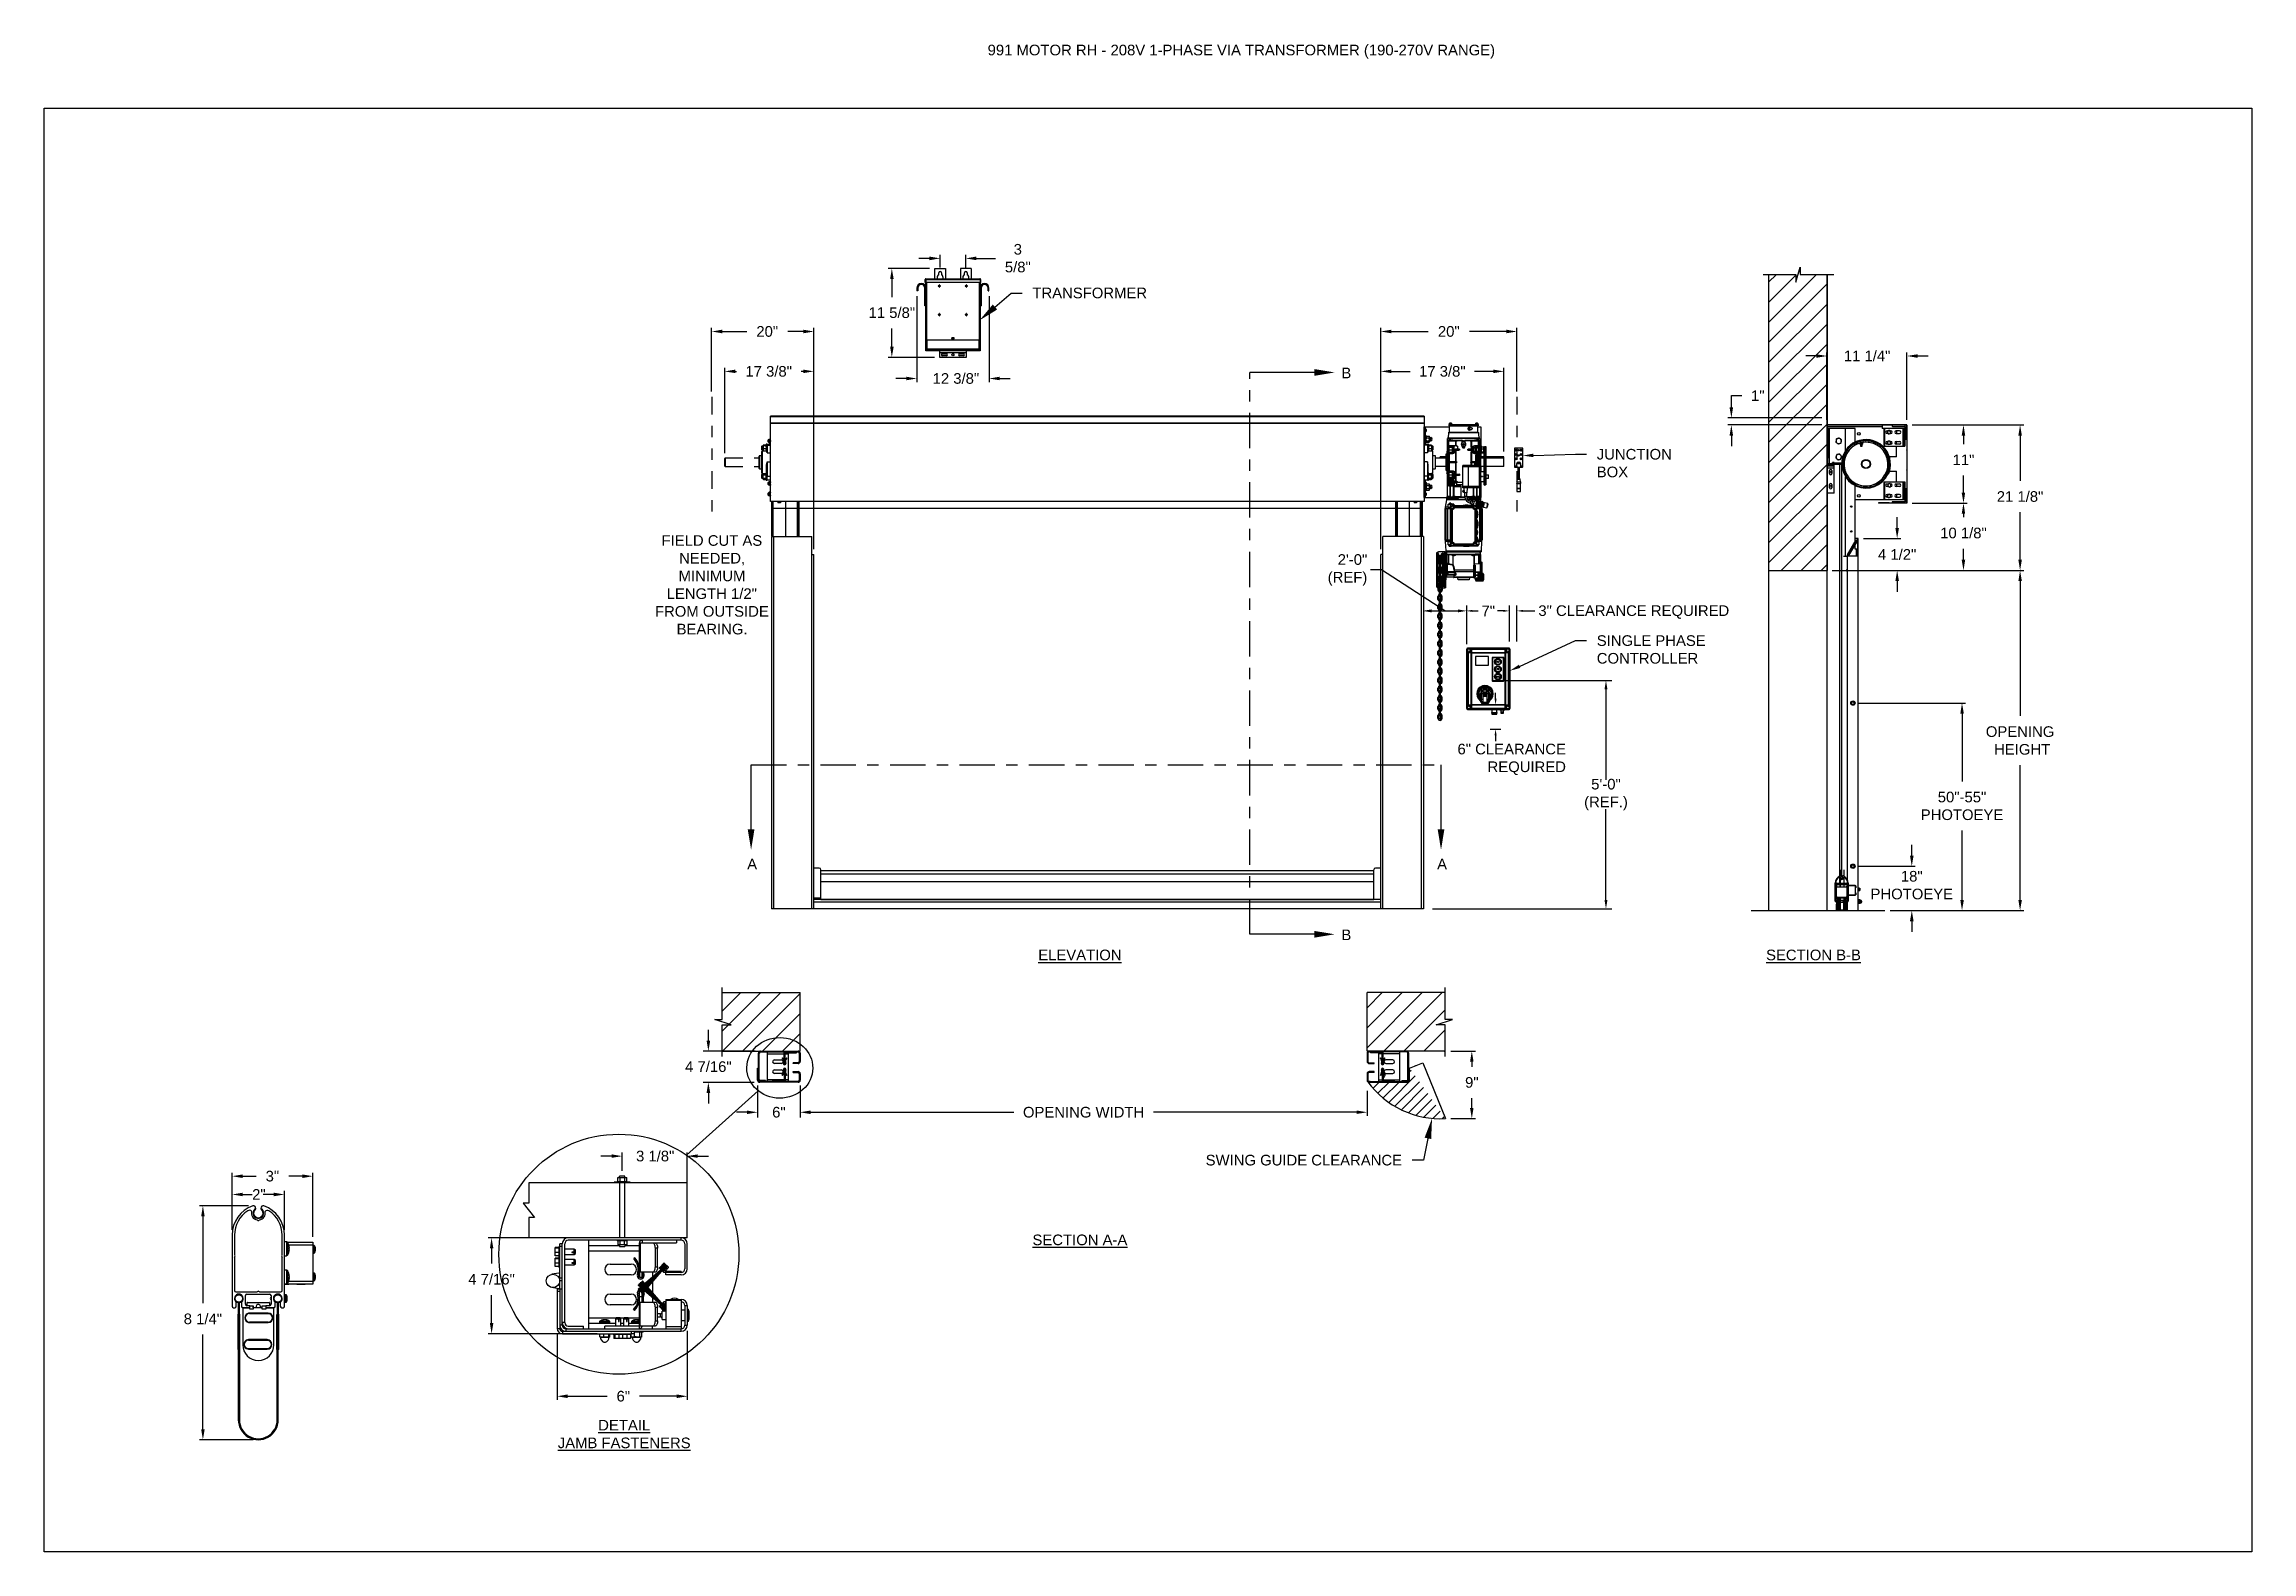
# Model space of a CAD drawing. Header units: inches. Extents: x 170 to 312, y 215 to 248.
# Drawn here: x 194.25 to 213.72, y 214.76 to 228.06 of the extents above; entities that cross this region are included whole.
import ezdxf
from ezdxf import colors
from ezdxf.entities.mleader import LeaderData, LeaderLine
from ezdxf.math import Vec2, Vec3

# ---------------------------------------------------------------- set-up
doc = ezdxf.new("R2010")
doc.units = ezdxf.units.IN
doc.header["$LTSCALE"] = 0.25
doc.header["$MEASUREMENT"] = 0
doc.linetypes.add('CENTER', pattern=[2, 1.25, -0.25, 0.25, -0.25])
doc.linetypes.add('PHANTOM2', pattern=[1.25, 0.625, -0.125, 0.125, -0.125, 0.125, -0.125])
for name, color, linetype in [('208V 1-PHASE 60HZ VIA TRANSFORMER (190-207 RANGE)', 4, 'Continuous'), ('ANNOTATIONS', 1, 'Continuous'), ('DETAILS', 4, 'Continuous'), ('HIDDEN', 6, 'PHANTOM2'), ('MOTOR LH', 7, 'Continuous'), ('SECTION CUTS', 6, 'CENTER'), ('STANDARD MOTOR LH', 7, 'Continuous'), ('STANDARD MOTOR RH', 7, 'Continuous')]:
    doc.layers.add(name, color=color, linetype=linetype)
doc.styles.add('ARIAL', font='arial.ttf', dxfattribs={"height": 0.09375})
doc.styles.add('ROMANS', font='Romans', dxfattribs={"height": 0.09375})
doc.styles.get("Standard").update_dxf_attribs({"font": 'romans.shx'})
doc.dimstyles.get("Standard").update_dxf_attribs({"dimscale": 60, "dimtxt": 0.0833, "dimasz": 0.0833, "dimexe": 0.0833, "dimexo": 0.04, "dimgap": 0.09, "dimtad": 0, "dimtih": 1, "dimtoh": 1, "dimdec": 4, "dimzin": 1, "dimdsep": 46, "dimlunit": 4, "dimtxsty": 'Standard', "dimcen": 0.09, "dimclrt": 150, "dimadec": 4, "dimazin": 2, "dimtfac": 1, "dimtdec": 0, "dimtofl": 0, "dimtmove": 0, "dimatfit": 3, "dimfxl": 1, "dimtolj": 1, "dimtzin": 0, "dimlwd": -1, "dimlwe": -1, "dimarcsym": 1})
doc.dimstyles.new('STANDARD$0', dxfattribs={"dimtxt": 0.09375, "dimasz": 0.09375, "dimexe": 0.03125, "dimexo": 0.046875, "dimgap": 0.09, "dimtad": 0, "dimtih": 1, "dimtoh": 1, "dimdec": 4, "dimzin": 0, "dimdsep": 46, "dimtxsty": 'ARIAL', "dimcen": 0.09, "dimadec": 0, "dimazin": 0, "dimtfac": 1, "dimtdec": 4, "dimtofl": 0, "dimtmove": 0, "dimatfit": 1, "dimfxl": 1, "dimtolj": 1, "dimtzin": 0, "dimarcsym": 0})
pattern_1 = [(45, (24.02345, 14.85813), (-0.08838835, 0.08838835), [])]
pattern_2 = [(45, (204.12695, 207.31898), (-0.265165, 0.265165), []), (45, (204.30373, 207.31898), (-0.265165, 0.265165), [])]

msp = doc.modelspace()

# ---------------------------------------------------------------- texts
at = {"layer": 'ANNOTATIONS', "insert": (202.57261, 228.05267), "char_height": 0.09375, "width": 4.6220629, "attachment_point": 1, "line_spacing_factor": 0.86134, "style": 'ARIAL'}
msp.add_mtext('991 MOTOR RH - 208V 1-PHASE VIA TRANSFORMER (190-270V RANGE)', dxfattribs=at)
at = {"layer": 'ANNOTATIONS', "char_height": 0.09375, "style": 'ARIAL'}
for s, insert, width, attachment_point in [('\\pi0.09317;FIELD CUT AS \\P\\pi0.24799;NEEDED, \\P\\pi0.24348;MINIMUM \\P\\pi0.13806;LENGTH 1/2" \\P\\pi0.03513;FROM OUTSIDE \\P\\pi0.22583;BEARING.', (199.60394, 223.72642), 1.0565623, 1), ('{\\LELEVATION}', (203.38657, 220.07055), 3.0834986, 2), ('{\\LSECTION B-B}', (209.85619, 220.07055), 1.3823677, 2), ('{\\LSECTION A-A}', (203.38657, 217.55736), 1.3823677, 2), ('{\\LDETAIL\\PJAMB FASTENERS}', (199.36766, 215.92301), 1.3823677, 2)]:
    msp.add_mtext(s, dxfattribs=dict(at, insert=insert, width=width, attachment_point=attachment_point))
for s, insert, attachment_point in [('2\'-0"\\P(REF)', (205.92099, 223.4195), 6), ('7"', (206.92829, 223.05858), 4), ('3" CLEARANCE REQUIRED', (209.11336, 223.04797), 6), ('6" CLEARANCE\\PREQUIRED', (207.67288, 221.74892), 6), ('5\'-0"\\P(REF.)', (208.02608, 221.43803), 5), ('\\A1;2"', (196.14622, 217.91101), 5)]:
    msp.add_mtext(s, dxfattribs=dict(at, insert=insert, attachment_point=attachment_point))
at = {"layer": 'SECTION CUTS', "style": 'ARIAL'}
for s, p in [('B', (205.6928, 225.1101)), ('A', (200.4523, 220.77835)), ('A', (206.53687, 220.77835)), ('B', (205.6928, 220.15423))]:
    msp.add_text(s, height=0.09375, dxfattribs=at).set_placement(p)

# ---------------------------------------------------------------- blocks, each defined once
blk = doc.blocks.new('*D51')
at = {"layer": 'ANNOTATIONS', "color": 0, "lineweight": -2, "transparency": 16777216}
for p, q in [((200.544, 218.871), (200.544, 218.589)), ((200.919, 218.871), (200.919, 218.589)), ((200.451, 218.636), (200.357, 218.636)), ((201.013, 218.636), (201.107, 218.636))]:
    blk.add_line(p, q, dxfattribs=at)
at = {"layer": 'ANNOTATIONS', "color": 0, "transparency": 16777216}
for points in [[(200.451, 218.651), (200.451, 218.62), (200.544, 218.636)], [(201.013, 218.651), (201.013, 218.62), (200.919, 218.636)]]:
    blk.add_solid(points, dxfattribs=at)
at = {"layer": 'defpoints', "color": 0, "transparency": 16777216}
for p in [(200.544, 218.918), (200.919, 218.918), (200.919, 218.636)]:
    blk.add_point(p, dxfattribs=at)
at = {"layer": 'ANNOTATIONS', "color": 0, "transparency": 16777216, "insert": (200.732, 218.636), "char_height": 0.0938, "attachment_point": 5, "style": 'ARIAL'}
blk.add_mtext('\\A1;6"', dxfattribs=at)
blk = doc.blocks.new('*D52')
at = {"layer": 'ANNOTATIONS', "color": 0, "lineweight": -2, "transparency": 16777216}
for p, q in [((210.725, 224.699), (211.21, 224.699)), ((211.179, 224.605), (211.179, 224.528)), ((211.179, 224.102), (211.179, 224.254)), ((210.725, 224.009), (211.21, 224.009))]:
    blk.add_line(p, q, dxfattribs=at)
at = {"layer": 'ANNOTATIONS', "color": 0, "transparency": 16777216}
for points in [[(211.163, 224.605), (211.194, 224.605), (211.179, 224.699)], [(211.163, 224.102), (211.194, 224.102), (211.179, 224.009)]]:
    blk.add_solid(points, dxfattribs=at)
at = {"layer": 'defpoints', "color": 0, "transparency": 16777216}
for p in [(210.679, 224.699), (211.179, 224.699), (210.679, 224.009)]:
    blk.add_point(p, dxfattribs=at)
at = {"layer": 'ANNOTATIONS', "color": 0, "transparency": 16777216, "insert": (211.179, 224.391), "char_height": 0.0938, "attachment_point": 5, "style": 'ARIAL'}
blk.add_mtext('\\A1;11"', dxfattribs=at)
blk = doc.blocks.new('*D53')
at = {"layer": 'ANNOTATIONS', "color": 0, "lineweight": -2, "transparency": 16777216}
for p, q in [((209.882, 225.307), (209.788, 225.307)), ((209.975, 224.744), (209.975, 225.338)), ((210.68, 224.744), (210.68, 225.338)), ((210.774, 225.307), (210.868, 225.307))]:
    blk.add_line(p, q, dxfattribs=at)
at = {"layer": 'ANNOTATIONS', "color": 0, "transparency": 16777216}
for points in [[(209.882, 225.322), (209.882, 225.291), (209.975, 225.307)], [(210.774, 225.322), (210.774, 225.291), (210.68, 225.307)]]:
    blk.add_solid(points, dxfattribs=at)
at = {"layer": 'defpoints', "color": 0, "transparency": 16777216}
for p in [(209.975, 225.307), (209.975, 224.698), (210.68, 224.698)]:
    blk.add_point(p, dxfattribs=at)
at = {"layer": 'ANNOTATIONS', "color": 0, "transparency": 16777216, "insert": (210.329, 225.307), "char_height": 0.09375, "attachment_point": 5, "style": 'ARIAL'}
blk.add_mtext('\\A1;11 1/4"', dxfattribs=at)
blk = doc.blocks.new('*D54')
at = {"layer": 'ANNOTATIONS', "color": 0, "lineweight": -2, "transparency": 16777216}
for p, q in [((206.04, 223.604), (206.04, 225.202)), ((206.134, 225.171), (206.298, 225.171)), ((207.032, 225.171), (206.868, 225.171)), ((207.126, 224.464), (207.126, 225.202))]:
    blk.add_line(p, q, dxfattribs=at)
at = {"layer": 'ANNOTATIONS', "color": 0, "transparency": 16777216}
for points in [[(206.134, 225.187), (206.134, 225.156), (206.04, 225.171)], [(207.032, 225.187), (207.032, 225.156), (207.126, 225.171)]]:
    blk.add_solid(points, dxfattribs=at)
at = {"layer": 'defpoints', "color": 0, "transparency": 16777216}
for p in [(206.04, 225.171), (207.126, 224.417), (206.04, 223.557)]:
    blk.add_point(p, dxfattribs=at)
at = {"layer": 'ANNOTATIONS', "color": 0, "transparency": 16777216, "insert": (206.583, 225.171), "char_height": 0.09375, "attachment_point": 5, "style": 'ARIAL'}
blk.add_mtext('\\A1;17 3/8"', dxfattribs=at)
blk = doc.blocks.new('*D55')
at = {"layer": 'ANNOTATIONS', "color": 0, "lineweight": -2, "transparency": 16777216}
for p, q in [((206.04, 223.604), (206.04, 225.554)), ((206.134, 225.523), (206.459, 225.523)), ((207.147, 225.523), (206.822, 225.523)), ((207.24, 224.994), (207.24, 225.554))]:
    blk.add_line(p, q, dxfattribs=at)
at = {"layer": 'ANNOTATIONS', "color": 0, "transparency": 16777216}
for points in [[(206.134, 225.539), (206.134, 225.507), (206.04, 225.523)], [(207.147, 225.539), (207.147, 225.507), (207.24, 225.523)]]:
    blk.add_solid(points, dxfattribs=at)
at = {"layer": 'defpoints', "color": 0, "transparency": 16777216}
for p in [(206.04, 225.523), (207.24, 224.947), (206.04, 223.557)]:
    blk.add_point(p, dxfattribs=at)
at = {"layer": 'ANNOTATIONS', "color": 0, "transparency": 16777216, "insert": (206.64, 225.523), "char_height": 0.0938, "attachment_point": 5, "style": 'ARIAL'}
blk.add_mtext('\\A1;20"', dxfattribs=at)
blk = doc.blocks.new('*D42')
at = {"layer": 'ANNOTATIONS', "color": 0, "lineweight": -2, "transparency": 16777216}
for p, q in [((210.594, 223.791), (210.594, 223.885)), ((210.297, 223.698), (210.625, 223.698)), ((210.022, 223.415), (210.625, 223.415)), ((210.594, 223.321), (210.594, 223.228))]:
    blk.add_line(p, q, dxfattribs=at)
at = {"layer": 'ANNOTATIONS', "color": 0, "transparency": 16777216}
for points in [[(210.578, 223.791), (210.61, 223.791), (210.594, 223.698)], [(210.578, 223.321), (210.61, 223.321), (210.594, 223.415)]]:
    blk.add_solid(points, dxfattribs=at)
at = {"layer": 'defpoints', "color": 0, "transparency": 16777216}
for p in [(210.25, 223.698), (210.594, 223.698), (209.975, 223.415)]:
    blk.add_point(p, dxfattribs=at)
at = {"layer": 'ANNOTATIONS', "color": 0, "transparency": 16777216, "insert": (210.594, 223.556), "char_height": 0.0938, "attachment_point": 5, "style": 'ARIAL'}
blk.add_mtext('\\A1;4 1/2"', dxfattribs=at)
blk = doc.blocks.new('*D43')
at = {"layer": 'ANNOTATIONS', "color": 0, "lineweight": -2, "transparency": 16777216}
for p, q in [((210.725, 224.009), (211.21, 224.009)), ((211.179, 223.915), (211.179, 223.884)), ((211.179, 223.509), (211.179, 223.607)), ((210.022, 223.415), (211.21, 223.415))]:
    blk.add_line(p, q, dxfattribs=at)
at = {"layer": 'ANNOTATIONS', "color": 0, "transparency": 16777216}
for points in [[(211.163, 223.915), (211.194, 223.915), (211.179, 224.009)], [(211.163, 223.509), (211.194, 223.509), (211.179, 223.415)]]:
    blk.add_solid(points, dxfattribs=at)
at = {"layer": 'defpoints', "color": 0, "transparency": 16777216}
for p in [(210.679, 224.009), (209.975, 223.415), (211.179, 223.415)]:
    blk.add_point(p, dxfattribs=at)
at = {"layer": 'ANNOTATIONS', "color": 0, "transparency": 16777216, "insert": (211.179, 223.745), "char_height": 0.09375, "attachment_point": 5, "style": 'ARIAL'}
blk.add_mtext('\\A1;10 1/8"', dxfattribs=at)
blk = doc.blocks.new('*D44')
at = {"layer": 'ANNOTATIONS', "color": 0, "lineweight": -2, "transparency": 16777216}
for p, q in [((210.723, 220.9), (210.723, 220.994)), ((210.25, 220.806), (210.754, 220.806)), ((210.533, 220.415), (210.754, 220.415)), ((210.723, 220.321), (210.723, 220.228))]:
    blk.add_line(p, q, dxfattribs=at)
at = {"layer": 'ANNOTATIONS', "color": 0, "transparency": 16777216}
for points in [[(210.707, 220.9), (210.739, 220.9), (210.723, 220.806)], [(210.707, 220.321), (210.739, 220.321), (210.723, 220.415)]]:
    blk.add_solid(points, dxfattribs=at)
at = {"layer": 'defpoints', "color": 0, "transparency": 16777216}
for p in [(210.204, 220.806), (210.723, 220.806), (210.486, 220.415)]:
    blk.add_point(p, dxfattribs=at)
at = {"layer": 'ANNOTATIONS', "color": 0, "transparency": 16777216, "insert": (210.723, 220.639), "char_height": 0.0938, "attachment_point": 5, "style": 'ARIAL'}
blk.add_mtext('\\A1;18"\\PPHOTOEYE', dxfattribs=at)
blk = doc.blocks.new('*D45')
at = {"layer": 'ANNOTATIONS', "color": 0, "lineweight": -2, "transparency": 16777216}
for p, q in [((210.25, 222.246), (211.198, 222.246)), ((211.166, 222.152), (211.166, 221.554)), ((211.166, 220.509), (211.166, 221.121)), ((210.533, 220.415), (211.198, 220.415))]:
    blk.add_line(p, q, dxfattribs=at)
at = {"layer": 'ANNOTATIONS', "color": 0, "transparency": 16777216}
for points in [[(211.151, 222.152), (211.182, 222.152), (211.166, 222.246)], [(211.151, 220.509), (211.182, 220.509), (211.166, 220.415)]]:
    blk.add_solid(points, dxfattribs=at)
at = {"layer": 'defpoints', "color": 0, "transparency": 16777216}
for p in [(210.204, 222.246), (211.166, 222.246), (210.486, 220.415)]:
    blk.add_point(p, dxfattribs=at)
at = {"layer": 'ANNOTATIONS', "color": 0, "transparency": 16777216, "insert": (211.166, 221.338), "char_height": 0.09375, "attachment_point": 5, "style": 'ARIAL'}
blk.add_mtext('\\A1;50"-55"\\PPHOTOEYE', dxfattribs=at)
blk = doc.blocks.new('*D46')
at = {"layer": 'ANNOTATIONS', "color": 0, "lineweight": -2, "transparency": 16777216}
for p, q in [((200.11, 219.269), (200.11, 219.363)), ((200.523, 219.175), (200.063, 219.175)), ((200.515, 218.9), (200.063, 218.9)), ((200.11, 218.807), (200.11, 218.713))]:
    blk.add_line(p, q, dxfattribs=at)
at = {"layer": 'ANNOTATIONS', "color": 0, "transparency": 16777216}
for points in [[(200.094, 219.269), (200.126, 219.269), (200.11, 219.175)], [(200.094, 218.807), (200.126, 218.807), (200.11, 218.9)]]:
    blk.add_solid(points, dxfattribs=at)
at = {"layer": 'defpoints', "color": 0, "transparency": 16777216}
for p in [(200.57, 219.175), (200.11, 218.9), (200.562, 218.9)]:
    blk.add_point(p, dxfattribs=at)
at = {"layer": 'ANNOTATIONS', "color": 0, "transparency": 16777216, "insert": (200.11, 219.038), "char_height": 0.09375, "attachment_point": 5, "style": 'ARIAL'}
blk.add_mtext('\\A1;4 7/16"', dxfattribs=at)
blk = doc.blocks.new('*D47')
at = {"layer": 'ANNOTATIONS', "color": 0, "lineweight": -2, "transparency": 16777216}
for p, q in [((196.053, 217.812), (195.621, 217.812)), ((195.652, 217.718), (195.652, 216.952)), ((195.652, 215.84), (195.652, 216.675)), ((196.094, 215.747), (195.621, 215.747))]:
    blk.add_line(p, q, dxfattribs=at)
at = {"layer": 'ANNOTATIONS', "color": 0, "transparency": 16777216}
for points in [[(195.637, 217.718), (195.668, 217.718), (195.652, 217.812)], [(195.637, 215.84), (195.668, 215.84), (195.652, 215.747)]]:
    blk.add_solid(points, dxfattribs=at)
at = {"layer": 'defpoints', "color": 0, "transparency": 16777216}
for p in [(196.1, 217.812), (195.652, 215.747), (196.141, 215.747)]:
    blk.add_point(p, dxfattribs=at)
at = {"layer": 'ANNOTATIONS', "color": 0, "transparency": 16777216, "insert": (195.652, 216.813), "char_height": 0.0938, "attachment_point": 5, "style": 'ARIAL'}
blk.add_mtext('\\A1;8 1/4"', dxfattribs=at)
blk = doc.blocks.new('*D48')
at = {"layer": 'ANNOTATIONS', "color": 0, "lineweight": -2, "transparency": 16777216}
for p, q in [((195.91, 217.599), (195.91, 218.103)), ((196.004, 218.072), (196.121, 218.072)), ((196.528, 218.072), (196.409, 218.072)), ((196.621, 217.537), (196.621, 218.103))]:
    blk.add_line(p, q, dxfattribs=at)
at = {"layer": 'ANNOTATIONS', "color": 0, "transparency": 16777216}
for points in [[(196.004, 218.088), (196.004, 218.056), (195.91, 218.072)], [(196.528, 218.088), (196.528, 218.056), (196.621, 218.072)]]:
    blk.add_solid(points, dxfattribs=at)
at = {"layer": 'defpoints', "color": 0, "transparency": 16777216}
for p in [(195.91, 218.072), (195.91, 217.552), (196.621, 217.49)]:
    blk.add_point(p, dxfattribs=at)
at = {"layer": 'ANNOTATIONS', "color": 0, "transparency": 16777216, "insert": (196.265, 218.072), "char_height": 0.0938, "attachment_point": 5, "style": 'ARIAL'}
blk.add_mtext('\\A1;3"', dxfattribs=at)
blk = doc.blocks.new('*D36')
at = {"layer": 'ANNOTATIONS', "color": 0, "lineweight": -2, "transparency": 16777216}
for p, q in [((199.136, 217.529), (198.167, 217.529)), ((198.198, 217.435), (198.198, 217.301)), ((198.198, 216.776), (198.198, 217.024)), ((199.129, 216.682), (198.167, 216.682))]:
    blk.add_line(p, q, dxfattribs=at)
at = {"layer": 'ANNOTATIONS', "color": 0, "transparency": 16777216}
for points in [[(198.183, 217.435), (198.214, 217.435), (198.198, 217.529)], [(198.183, 216.776), (198.214, 216.776), (198.198, 216.682)]]:
    blk.add_solid(points, dxfattribs=at)
at = {"layer": 'defpoints', "color": 0, "transparency": 16777216}
for p in [(199.183, 217.529), (198.198, 216.682), (199.176, 216.682)]:
    blk.add_point(p, dxfattribs=at)
at = {"layer": 'ANNOTATIONS', "color": 0, "transparency": 16777216, "insert": (198.198, 217.163), "char_height": 0.09375, "attachment_point": 5, "style": 'ARIAL'}
blk.add_mtext('\\A1;4 7/16"', dxfattribs=at)
blk = doc.blocks.new('*D37')
at = {"layer": 'ANNOTATIONS', "color": 0, "lineweight": -2, "transparency": 16777216}
for p, q in [((199.35, 218.12), (199.35, 218.281)), ((199.924, 217.899), (199.924, 218.281)), ((199.256, 218.249), (199.163, 218.249)), ((200.017, 218.249), (200.111, 218.249))]:
    blk.add_line(p, q, dxfattribs=at)
at = {"layer": 'ANNOTATIONS', "color": 0, "transparency": 16777216}
for points in [[(199.256, 218.265), (199.256, 218.234), (199.35, 218.249)], [(200.017, 218.265), (200.017, 218.234), (199.924, 218.249)]]:
    blk.add_solid(points, dxfattribs=at)
at = {"layer": 'defpoints', "color": 0, "transparency": 16777216}
for p in [(199.35, 218.073), (199.924, 218.249), (199.924, 217.852)]:
    blk.add_point(p, dxfattribs=at)
at = {"layer": 'ANNOTATIONS', "color": 0, "transparency": 16777216, "insert": (199.641, 218.249), "char_height": 0.0938, "attachment_point": 5, "style": 'ARIAL'}
blk.add_mtext('\\A1;3 1/8"', dxfattribs=at)
blk = doc.blocks.new('*D38')
at = {"layer": 'ANNOTATIONS', "color": 0, "lineweight": -2, "transparency": 16777216}
for p, q in [((210.725, 224.699), (211.71, 224.699)), ((211.678, 224.605), (211.678, 224.205)), ((211.678, 223.509), (211.678, 223.928)), ((210.022, 223.415), (211.71, 223.415))]:
    blk.add_line(p, q, dxfattribs=at)
at = {"layer": 'ANNOTATIONS', "color": 0, "transparency": 16777216}
for points in [[(211.663, 224.605), (211.694, 224.605), (211.678, 224.699)], [(211.663, 223.509), (211.694, 223.509), (211.678, 223.415)]]:
    blk.add_solid(points, dxfattribs=at)
at = {"layer": 'defpoints', "color": 0, "transparency": 16777216}
for p in [(210.679, 224.699), (211.678, 224.699), (209.975, 223.415)]:
    blk.add_point(p, dxfattribs=at)
at = {"layer": 'ANNOTATIONS', "color": 0, "transparency": 16777216, "insert": (211.678, 224.067), "char_height": 0.09375, "attachment_point": 5, "style": 'ARIAL'}
blk.add_mtext('\\A1;21 1/8"', dxfattribs=at)
blk = doc.blocks.new('*D39')
at = {"layer": 'ANNOTATIONS', "color": 0, "lineweight": -2, "transparency": 16777216}
for p, q in [((209.132, 224.854), (209.132, 224.957)), ((209.132, 224.957), (209.225, 224.957)), ((209.93, 224.76), (209.1, 224.76)), ((209.93, 224.699), (209.1, 224.699)), ((209.132, 224.605), (209.132, 224.512))]:
    blk.add_line(p, q, dxfattribs=at)
at = {"layer": 'ANNOTATIONS', "color": 0, "transparency": 16777216}
for points in [[(209.116, 224.854), (209.147, 224.854), (209.132, 224.76)], [(209.116, 224.605), (209.147, 224.605), (209.132, 224.699)]]:
    blk.add_solid(points, dxfattribs=at)
at = {"layer": 'defpoints', "color": 0, "transparency": 16777216}
for p in [(209.132, 224.699), (209.977, 224.76), (209.977, 224.699)]:
    blk.add_point(p, dxfattribs=at)
at = {"layer": 'ANNOTATIONS', "color": 0, "transparency": 16777216, "insert": (209.365, 224.957), "char_height": 0.0938, "attachment_point": 5, "style": 'ARIAL'}
blk.add_mtext('\\A1;1"', dxfattribs=at)
blk = doc.blocks.new('*D40')
at = {"layer": 'ANNOTATIONS', "color": 0, "lineweight": -2, "transparency": 16777216}
for p, q in [((200.254, 224.451), (200.254, 225.202)), ((200.348, 225.171), (200.357, 225.171)), ((200.947, 225.171), (200.928, 225.171)), ((201.04, 223.604), (201.04, 225.202))]:
    blk.add_line(p, q, dxfattribs=at)
at = {"layer": 'ANNOTATIONS', "color": 0, "transparency": 16777216}
for points in [[(200.348, 225.187), (200.348, 225.156), (200.254, 225.171)], [(200.947, 225.187), (200.947, 225.156), (201.04, 225.171)]]:
    blk.add_solid(points, dxfattribs=at)
at = {"layer": 'defpoints', "color": 0, "transparency": 16777216}
for p in [(200.254, 225.171), (200.254, 224.404), (201.04, 223.557)]:
    blk.add_point(p, dxfattribs=at)
at = {"layer": 'ANNOTATIONS', "color": 0, "transparency": 16777216, "insert": (200.642, 225.171), "char_height": 0.09375, "attachment_point": 5, "style": 'ARIAL'}
blk.add_mtext('\\A1;17 3/8"', dxfattribs=at)
blk = doc.blocks.new('*D41')
at = {"layer": 'ANNOTATIONS', "color": 0, "lineweight": -2, "transparency": 16777216}
for p, q in [((200.139, 224.994), (200.139, 225.554)), ((200.233, 225.523), (200.448, 225.523)), ((200.947, 225.523), (200.81, 225.523)), ((201.04, 223.604), (201.04, 225.554))]:
    blk.add_line(p, q, dxfattribs=at)
at = {"layer": 'ANNOTATIONS', "color": 0, "transparency": 16777216}
for points in [[(200.233, 225.539), (200.233, 225.507), (200.139, 225.523)], [(200.947, 225.539), (200.947, 225.507), (201.04, 225.523)]]:
    blk.add_solid(points, dxfattribs=at)
at = {"layer": 'defpoints', "color": 0, "transparency": 16777216}
for p in [(200.139, 225.523), (200.139, 224.947), (201.04, 223.557)]:
    blk.add_point(p, dxfattribs=at)
at = {"layer": 'ANNOTATIONS', "color": 0, "transparency": 16777216, "insert": (200.629, 225.523), "char_height": 0.0938, "attachment_point": 5, "style": 'ARIAL'}
blk.add_mtext('\\A1;20"', dxfattribs=at)
blk = doc.blocks.new('*D50')
at = {"layer": 'ANNOTATIONS', "color": 0, "linetype": 'ByBlock', "lineweight": -2, "transparency": 16777216}
for p, q in [((206.658, 219.175), (206.874, 219.175)), ((206.843, 219.082), (206.843, 219.037)), ((206.843, 218.674), (206.843, 218.761)), ((206.658, 218.58), (206.874, 218.58))]:
    blk.add_line(p, q, dxfattribs=at)
at = {"layer": 'ANNOTATIONS', "color": 0, "transparency": 16777216}
for points in [[(206.827, 219.082), (206.858, 219.082), (206.843, 219.175)], [(206.827, 218.674), (206.858, 218.674), (206.843, 218.58)]]:
    blk.add_solid(points, dxfattribs=at)
at = {"layer": 'defpoints', "color": 0, "transparency": 16777216}
for p in [(206.611, 219.175), (206.843, 219.175), (206.611, 218.58)]:
    blk.add_point(p, dxfattribs=at)
at = {"layer": 'ANNOTATIONS', "color": 0, "transparency": 16777216, "insert": (206.843, 218.899), "char_height": 0.0938, "attachment_point": 5, "style": 'ARIAL'}
blk.add_mtext('\\A1;9"', dxfattribs=at)
blk = doc.blocks.new('*D49')
at = {"layer": 'ANNOTATIONS', "color": 0, "lineweight": -2, "transparency": 16777216}
for p, q in [((199.924, 216.709), (199.924, 216.1)), ((198.776, 216.681), (198.776, 216.1)), ((198.87, 216.131), (199.216, 216.131)), ((199.83, 216.131), (199.504, 216.131))]:
    blk.add_line(p, q, dxfattribs=at)
at = {"layer": 'ANNOTATIONS', "color": 0, "transparency": 16777216}
for points in [[(198.87, 216.147), (198.87, 216.115), (198.776, 216.131)], [(199.83, 216.147), (199.83, 216.115), (199.924, 216.131)]]:
    blk.add_solid(points, dxfattribs=at)
at = {"layer": 'defpoints', "color": 0, "transparency": 16777216}
for p in [(198.776, 216.728), (199.924, 216.756), (199.924, 216.131)]:
    blk.add_point(p, dxfattribs=at)
at = {"layer": 'ANNOTATIONS', "color": 0, "transparency": 16777216, "insert": (199.36, 216.131), "char_height": 0.0938, "attachment_point": 5, "style": 'ARIAL'}
blk.add_mtext('\\A1;6"', dxfattribs=at)
blk = doc.blocks.new('*D56')
at = {"layer": 'ANNOTATIONS', "color": 0, "lineweight": -2, "transparency": 16777216}
for p, q in [((200.919, 218.825), (200.919, 218.605)), ((205.919, 218.825), (205.919, 218.605)), ((201.013, 218.636), (202.803, 218.636)), ((205.826, 218.636), (204.036, 218.636))]:
    blk.add_line(p, q, dxfattribs=at)
at = {"layer": 'ANNOTATIONS', "color": 0, "transparency": 16777216}
for points in [[(201.013, 218.652), (201.013, 218.621), (200.919, 218.636)], [(205.826, 218.652), (205.826, 218.621), (205.919, 218.636)]]:
    blk.add_solid(points, dxfattribs=at)
at = {"layer": 'defpoints', "color": 0, "transparency": 16777216}
for p in [(200.919, 218.871), (205.919, 218.871), (205.919, 218.636)]:
    blk.add_point(p, dxfattribs=at)
at = {"layer": 'ANNOTATIONS', "color": 0, "transparency": 16777216, "insert": (203.419, 218.636), "char_height": 0.09375, "attachment_point": 5, "style": 'ARIAL'}
blk.add_mtext('\\A1;OPENING WIDTH', dxfattribs=at)
blk = doc.blocks.new('*D57')
at = {"layer": 'ANNOTATIONS', "color": 0, "lineweight": -2, "transparency": 16777216}
for p, q in [((210.069, 223.415), (211.71, 223.415)), ((211.678, 223.321), (211.678, 222.133)), ((211.678, 220.509), (211.678, 221.698)), ((210.579, 220.415), (211.71, 220.415))]:
    blk.add_line(p, q, dxfattribs=at)
at = {"layer": 'ANNOTATIONS', "color": 0, "transparency": 16777216}
for points in [[(211.663, 223.321), (211.694, 223.321), (211.678, 223.415)], [(211.663, 220.509), (211.694, 220.509), (211.678, 220.415)]]:
    blk.add_solid(points, dxfattribs=at)
at = {"layer": 'defpoints', "color": 0, "transparency": 16777216}
for p in [(210.022, 223.415), (211.678, 223.415), (210.533, 220.415)]:
    blk.add_point(p, dxfattribs=at)
at = {"layer": 'ANNOTATIONS', "color": 0, "transparency": 16777216, "insert": (211.678, 221.915), "char_height": 0.09375, "attachment_point": 5, "style": 'ARIAL'}
blk.add_mtext('\\A1;OPENING\\P HEIGHT', dxfattribs=at)
blk = doc.blocks.new('*D58')
at = {"layer": 'ANNOTATIONS', "color": 0, "lineweight": -2, "transparency": 16777216}
for p, q in [((202.06, 226.08), (201.697, 226.08)), ((201.728, 225.986), (201.728, 225.826)), ((201.728, 225.389), (201.728, 225.549)), ((202.103, 225.295), (201.697, 225.295))]:
    blk.add_line(p, q, dxfattribs=at)
at = {"layer": 'ANNOTATIONS', "color": 0, "transparency": 16777216}
for points in [[(201.713, 225.986), (201.744, 225.986), (201.728, 226.08)], [(201.713, 225.389), (201.744, 225.389), (201.728, 225.295)]]:
    blk.add_solid(points, dxfattribs=at)
at = {"layer": 'defpoints', "color": 0, "transparency": 16777216}
for p in [(202.107, 226.08), (201.728, 225.295), (202.15, 225.295)]:
    blk.add_point(p, dxfattribs=at)
at = {"layer": 'ANNOTATIONS', "color": 0, "transparency": 16777216, "insert": (201.728, 225.736), "char_height": 0.09375, "attachment_point": 2, "style": 'ARIAL'}
blk.add_mtext('\\A1;11 5/8"', dxfattribs=at)
blk = doc.blocks.new('*D59')
at = {"layer": 'ANNOTATIONS', "color": 0, "lineweight": -2, "transparency": 16777216}
for p, q in [((202.06, 226.168), (201.966, 226.168)), ((202.154, 226.088), (202.154, 226.199)), ((202.38, 226.088), (202.38, 226.199)), ((202.474, 226.168), (202.641, 226.168))]:
    blk.add_line(p, q, dxfattribs=at)
at = {"layer": 'ANNOTATIONS', "color": 0, "transparency": 16777216}
for points in [[(202.06, 226.184), (202.06, 226.152), (202.154, 226.168)], [(202.474, 226.184), (202.474, 226.152), (202.38, 226.168)]]:
    blk.add_solid(points, dxfattribs=at)
at = {"layer": 'defpoints', "color": 0, "transparency": 16777216}
for p in [(202.38, 226.168), (202.154, 226.041), (202.38, 226.041)]:
    blk.add_point(p, dxfattribs=at)
at = {"layer": 'ANNOTATIONS', "color": 0, "transparency": 16777216, "insert": (202.839, 226.295), "char_height": 0.0938, "width": 0.317, "attachment_point": 2, "style": 'ARIAL'}
blk.add_mtext('\\A1;3 5/8"', dxfattribs=at)
blk = doc.blocks.new('*D60')
at = {"layer": 'ANNOTATIONS', "color": 0, "lineweight": -2, "transparency": 16777216}
for p, q in [((201.949, 225.836), (201.949, 225.077)), ((202.585, 225.836), (202.585, 225.077)), ((201.856, 225.108), (201.762, 225.108)), ((202.679, 225.108), (202.772, 225.108))]:
    blk.add_line(p, q, dxfattribs=at)
at = {"layer": 'ANNOTATIONS', "color": 0, "transparency": 16777216}
for points in [[(201.856, 225.124), (201.856, 225.093), (201.949, 225.108)], [(202.679, 225.124), (202.679, 225.093), (202.585, 225.108)]]:
    blk.add_solid(points, dxfattribs=at)
at = {"layer": 'defpoints', "color": 0, "transparency": 16777216}
for p in [(201.949, 225.883), (202.585, 225.883), (202.585, 225.108)]:
    blk.add_point(p, dxfattribs=at)
at = {"layer": 'ANNOTATIONS', "color": 0, "transparency": 16777216, "insert": (202.293, 225.108), "char_height": 0.09375, "attachment_point": 5, "style": 'ARIAL'}
blk.add_mtext('\\A1;12 3/8"', dxfattribs=at)

# ---------------------------------------------------------------- dimensions: what is measured, and where the dimension line sits
at = {"layer": 'ANNOTATIONS'}
for base, p1, p2, text, picture, middle in [((202.38039, 226.168), (202.15383, 226.04065), (202.38039, 226.04065), '3 5/8"', '*D59', (202.83919, 226.168)), ((202.58485, 225.10834), (201.94938, 225.88253), (202.58485, 225.88253), '12 3/8"', '*D60', (202.29329, 225.10834)), ((200.1394, 225.52292), (201.04044, 223.55733), (200.1394, 224.94706), '20"', '*D41', (200.62878, 225.52292)), ((206.04044, 225.52292), (207.24038, 224.94706), (206.04044, 223.55733), '20"', '*D55', (206.64041, 225.52292)), ((200.25415, 225.17124), (201.04044, 223.55733), (200.25415, 224.40411), '17 3/8"', '*D40', (200.64246, 225.17124)), ((206.04044, 225.17124), (207.12563, 224.4167), (206.04044, 223.55733), '17 3/8"', '*D54', (206.58304, 225.17124)), ((209.97545, 225.30656), (210.68005, 224.69761), (209.97545, 224.69761), '11 1/4"', '*D53', (210.32908, 225.30656)), ((199.92373, 218.24927), (199.35007, 218.0734), (199.92373, 217.8518), '3 1/8"', '*D37', (199.64094, 218.24927)), ((195.91045, 218.07198), (196.62145, 217.49013), (195.91045, 217.55244), '3"', '*D48', (196.26494, 218.07198)), ((199.9237, 216.13095), (198.77642, 216.72756), (199.9237, 216.75605), '6"', '*D49', (199.35984, 216.13095))]:
    dim = msp.add_linear_dim(base=base, p1=p1, p2=p2, text=text, dimstyle='STANDARD$0', dxfattribs=at)
    dim.commit()
    dim.dimension.update_dxf_attribs({"geometry": picture, "text_midpoint": middle, "dimtype": 160})
for base, p1, p2, text, picture, middle in [((201.72844, 225.2951), (202.10696, 226.07971), (202.14992, 225.2951), '11 5/8"', '*D58', (201.72844, 225.68741)), ((209.1316, 224.69909), (209.97705, 224.76011), (209.97692, 224.69909), '1"', '*D39', (209.36482, 224.95692)), ((211.67846, 224.69909), (209.97545, 223.41511), (210.67857, 224.69909), '21 1/8"', '*D38', (211.67846, 224.06652)), ((211.17867, 224.69909), (210.67857, 224.00864), (210.67857, 224.69909), '11"', '*D52', (211.17867, 224.3912)), ((211.17867, 223.41511), (210.67857, 224.00864), (209.97545, 223.41511), '10 1/8"', '*D43', (211.17867, 223.74521)), ((210.59395, 223.69761), (209.97545, 223.41511), (210.25045, 223.69761), '4 1/2"', '*D42', (210.59395, 223.55636)), ((211.16632, 222.24559), (210.48571, 220.41511), (210.20357, 222.24559), '50"-55"\\PPHOTOEYE', '*D45', (211.16632, 221.33766)), ((210.72292, 220.80627), (210.48571, 220.41511), (210.20357, 220.80627), '18"\\PPHOTOEYE', '*D44', (210.72292, 220.63871)), ((195.65225, 215.74668), (196.0999, 217.81209), (196.14095, 215.74668), '8 1/4"', '*D47', (195.65225, 216.81345)), ((198.1984, 216.68181), (199.18297, 217.52912), (199.17607, 216.68181), '4 7/16"', '*D36', (198.1984, 217.16264))]:
    dim = msp.add_linear_dim(base=base, p1=p1, p2=p2, angle=90, text=text, dimstyle='STANDARD$0', dxfattribs=at)
    dim.commit()
    dim.dimension.update_dxf_attribs({"geometry": picture, "text_midpoint": middle, "dimtype": 160})
dim = msp.add_linear_dim(base=(211.67846, 223.41511), p1=(210.53258, 220.41511), p2=(210.02232, 223.41511), angle=90, text='OPENING\\P HEIGHT', dimstyle='STANDARD$0', dxfattribs=at)
dim.commit()
dim.dimension.update_dxf_attribs({"geometry": '*D57', "text_midpoint": (211.67846, 221.91511)})
for base, p1, p2, text, override, picture, middle in [((200.11, 218.90047), (200.56981, 219.17547), (200.56237, 218.90047), '4 7/16"', {"dimexe": 0.046875, "dimgap": 0.0625, "dimlunit": 4, "dimcen": 0.089844, "dimfxl": 0.18, "dimfrac": 2}, '*D46', (200.11, 219.03797)), ((206.84284, 219.17547), (206.61081, 218.57984), (206.61081, 219.17547), '9"', {"dimarcsym": 1}, '*D50', (206.84284, 218.89925))]:
    dim = msp.add_linear_dim(base=base, p1=p1, p2=p2, angle=90, text=text, dimstyle='STANDARD$0', override=override, dxfattribs=at)
    dim.commit()
    dim.dimension.update_dxf_attribs({"geometry": picture, "text_midpoint": middle, "dimtype": 160})
dim = msp.add_linear_dim(base=(200.91949, 218.63574), p1=(200.54449, 218.91835), p2=(200.91949, 218.91835), text='6"', dimstyle='STANDARD$0', override={"dimexe": 0.046875, "dimgap": 0.0625, "dimlunit": 4, "dimcen": 0.089844, "dimfxl": 0.18, "dimfrac": 2}, dxfattribs=at)
dim.commit()
dim.dimension.update_dxf_attribs({"geometry": '*D51', "text_midpoint": (200.73246, 218.63574), "dimtype": 160})
dim = msp.add_linear_dim(base=(205.91949, 218.63628), p1=(200.91949, 218.87147), p2=(205.91949, 218.87147), text='OPENING WIDTH', dimstyle='STANDARD$0', dxfattribs=at)
dim.commit()
dim.dimension.update_dxf_attribs({"geometry": '*D56', "text_midpoint": (203.41949, 218.63628)})

# ---------------------------------------------------------------- hatches: boundary and pattern name
at = {"layer": 'STANDARD MOTOR RH'}
h = msp.add_hatch(dxfattribs=at)
h.set_pattern_fill('ANSI31', color=256, style=0)
h.set_pattern_definition([(45, (25.23103, 14.50444), (-0.08838835, 0.08838835), [])])
edge = h.paths.add_edge_path()
edge.add_line((209.45982, 226.02602), (209.45982, 223.41511))
edge.add_line((209.45982, 223.41511), (209.97545, 223.41511))
edge.add_line((209.97545, 226.02602), (209.97545, 223.41511))
edge = h.paths.add_edge_path()
edge.add_line((209.41344, 226.02602), (209.70054, 226.02602))
edge.add_line((209.70054, 226.02602), (209.70054, 225.95732))
edge.add_line((209.70054, 225.95732), (209.73895, 226.09068))
edge.add_line((209.73895, 226.09068), (209.73895, 226.02602))
edge.add_line((209.73895, 226.02602), (210.03415, 226.02602))
h = msp.add_hatch(dxfattribs=at)
h.set_pattern_fill('ANSI32', color=256, style=0)
h.set_pattern_definition(pattern_2)
edge = h.paths.add_edge_path(flags=0)
edge.add_line((209.97717, 224.75851), (209.97717, 224.70543))
edge.add_line((209.97717, 224.70543), (209.97864, 224.70543))
edge.add_line((209.97864, 224.70543), (209.97864, 224.75851))
edge.add_arc((209.97705, 224.75851), 0.0016, 0, 180)
edge.add_line((209.97545, 224.75851), (209.97545, 224.69909))
edge.add_arc((209.97692, 224.69909), 0.00147, 180, 270)
edge.add_line((209.97692, 224.69761), (210.67857, 224.69761))
edge.add_line((210.67857, 224.69761), (210.67857, 224.01011))
edge.add_line((210.67857, 224.01011), (210.43017, 224.01011))
edge.add_arc((210.43017, 224.01024), 0.000123, 90, 270, ccw=False)
edge.add_line((210.43017, 224.01036), (210.52232, 224.01036))
edge.add_line((210.52232, 224.01036), (210.52232, 224.01183))
edge.add_line((210.52232, 224.01183), (210.43017, 224.01183))
edge.add_arc((210.43017, 224.01024), 0.0016, 90, 270)
edge.add_line((210.43017, 224.00864), (210.67857, 224.00864))
edge.add_arc((210.67857, 224.01011), 0.00147, 270, 360)
edge.add_line((210.68005, 224.01011), (210.68005, 224.69761))
edge.add_arc((210.67857, 224.69761), 0.00147, 0, 90)
edge.add_line((210.67857, 224.69909), (209.97692, 224.69909))
edge.add_line((209.97692, 224.69909), (209.97692, 224.75851))
edge.add_arc((209.97705, 224.75851), 0.000123, 0, 180, ccw=False)
h = msp.add_hatch(dxfattribs=at)
h.set_pattern_fill('ANSI32', color=256, style=0)
h.set_pattern_definition(pattern_2)
edge = h.paths.add_edge_path(flags=0)
edge.add_arc((210.3192, 224.35386), 0.20703, 0, 360)
edge = h.paths.add_edge_path(flags=0)
edge.add_arc((210.3192, 224.35386), 0.19531, 0, 360)
h = msp.add_hatch(dxfattribs=at)
h.set_pattern_fill('ANSI32', color=256, style=0)
h.set_pattern_definition(pattern_2)
edge = h.paths.add_edge_path(flags=0)
edge.add_line((209.97545, 224.40855), (209.97545, 224.34605))
edge.add_line((209.97545, 224.34605), (210.03795, 224.34605))
edge.add_line((210.03795, 224.34605), (210.03795, 224.34996))
edge.add_arc((210.03404, 224.34996), 0.00391, 0, 90)
edge.add_line((210.03404, 224.35386), (209.98717, 224.35386))
edge.add_arc((209.98717, 224.35777), 0.00391, 180, 270, ccw=False)
edge.add_line((209.98326, 224.35777), (209.98326, 224.40464))
edge.add_arc((209.97935, 224.40464), 0.00391, 0, 90)
edge.add_line((209.97935, 224.40855), (209.97545, 224.40855))
h = msp.add_hatch(dxfattribs=at)
h.set_pattern_fill('ANSI38', color=256, style=0)
h.set_pattern_definition([(45, (204.12695, 207.31898), (-0.08838835, 0.08838835), []), (135, (204.12695, 207.31898), (-0.265165, 0.08838835), [0.3125, -0.1875])])
edge = h.paths.add_edge_path(flags=0)
edge.add_arc((210.0267, 224.36511), 0.000313, 90, 180, ccw=False)
edge.add_line((210.0267, 224.36543), (210.03482, 224.36543))
edge.add_arc((210.03482, 224.36511), 0.000313, 0, 90, ccw=False)
edge.add_line((210.03514, 224.36511), (210.03514, 224.36386))
edge.add_arc((210.03545, 224.36386), 0.000313, 180, 270)
edge.add_line((210.03545, 224.36355), (210.03764, 224.36355))
edge.add_arc((210.03764, 224.36386), 0.000313, 270, 360)
edge.add_line((210.03795, 224.36386), (210.03795, 224.36793))
edge.add_arc((210.03764, 224.36793), 0.000313, 0, 90)
edge.add_line((210.03764, 224.36824), (210.02389, 224.36824))
edge.add_arc((210.02389, 224.36793), 0.000313, 90, 180)
edge.add_line((210.02357, 224.36793), (210.02357, 224.35699))
edge.add_arc((210.02326, 224.35699), 0.000313, 270, 360, ccw=False)
edge.add_line((210.02326, 224.35668), (209.98514, 224.35668))
edge.add_arc((209.98514, 224.35636), 0.000313, 90, 180)
edge.add_line((209.98482, 224.35636), (209.98482, 224.35418))
edge.add_arc((209.98514, 224.35418), 0.000313, 180, 270)
edge.add_line((209.98514, 224.35386), (210.03764, 224.35386))
edge.add_arc((210.03764, 224.35418), 0.000313, 270, 360)
edge.add_line((210.03795, 224.35418), (210.03795, 224.35824))
edge.add_arc((210.03764, 224.35824), 0.000313, 0, 90)
edge.add_line((210.03764, 224.35855), (210.03545, 224.35855))
edge.add_arc((210.03545, 224.35824), 0.000313, 90, 180)
edge.add_line((210.03514, 224.35824), (210.03514, 224.35699))
edge.add_arc((210.03482, 224.35699), 0.000313, 270, 360, ccw=False)
edge.add_line((210.03482, 224.35668), (210.0267, 224.35668))
edge.add_arc((210.0267, 224.35699), 0.000313, 180, 270, ccw=False)
edge.add_line((210.02639, 224.35699), (210.02639, 224.36511))
h = msp.add_hatch(dxfattribs=at)
h.set_pattern_fill('ANSI31', color=256, style=0)
h.set_pattern_definition([(45, (204.12695, 207.31898), (-0.08838835, 0.08838835), [])])
edge = h.paths.add_edge_path(flags=0)
edge.add_line((210.10241, 224.36068), (210.02639, 224.36084))
edge.add_line((210.02639, 224.36084), (210.02639, 224.36122))
edge.add_line((210.02639, 224.36122), (210.10241, 224.36106))
edge.add_line((210.10241, 224.36106), (210.10241, 224.36106))
edge.add_line((210.10241, 224.36106), (210.02639, 224.36123))
edge.add_line((210.02639, 224.36123), (210.02639, 224.36142))
edge.add_line((210.02639, 224.36142), (210.10242, 224.36139))
edge.add_line((210.10242, 224.36139), (210.10242, 224.3614))
edge.add_line((210.10242, 224.3614), (210.02639, 224.36143))
edge.add_line((210.02639, 224.36143), (210.02639, 224.36165))
edge.add_line((210.02639, 224.36165), (210.10242, 224.36179))
edge.add_line((210.10242, 224.36179), (210.10242, 224.3618))
edge.add_line((210.10242, 224.3618), (210.02639, 224.36166))
edge.add_line((210.02639, 224.36166), (210.02639, 224.36192))
edge.add_line((210.02639, 224.36192), (210.10242, 224.36227))
edge.add_line((210.10242, 224.36227), (210.10242, 224.36227))
edge.add_line((210.10242, 224.36227), (210.02639, 224.36192))
edge.add_line((210.02639, 224.36192), (210.0264, 224.36536))
edge.add_line((210.0264, 224.36536), (210.03992, 224.3637))
edge.add_line((210.03992, 224.3637), (210.04015, 224.36557))
edge.add_line((210.04015, 224.36557), (210.02523, 224.36739))
edge.add_arc((210.02515, 224.36677), 0.000625, 83.033785, 179.876559)
edge.add_line((210.02453, 224.36677), (210.0245, 224.35568))
edge.add_arc((210.02513, 224.35568), 0.000625, 179.876559, 276.719332)
edge.add_line((210.0252, 224.35506), (210.04013, 224.35682))
edge.add_line((210.04013, 224.35682), (210.03991, 224.35868))
edge.add_line((210.03991, 224.35868), (210.02638, 224.35708))
edge.add_line((210.02638, 224.35708), (210.02639, 224.36018))
edge.add_line((210.02639, 224.36018), (210.10241, 224.35983))
edge.add_line((210.10241, 224.35983), (210.10241, 224.35984))
edge.add_line((210.10241, 224.35984), (210.02639, 224.36018))
edge.add_line((210.02639, 224.36018), (210.02639, 224.36038))
edge.add_line((210.02639, 224.36038), (210.10241, 224.36022))
edge.add_line((210.10241, 224.36022), (210.10241, 224.36022))
edge.add_line((210.10241, 224.36022), (210.02639, 224.36039))
edge.add_line((210.02639, 224.36039), (210.02639, 224.36084))
edge.add_line((210.02639, 224.36084), (210.10241, 224.36067))
edge.add_line((210.10241, 224.36067), (210.10241, 224.36068))
h = msp.add_hatch(dxfattribs=at)
h.set_pattern_fill('ANSI37', color=256, style=0)
h.set_pattern_definition([(45, (204.12695, 211.81898), (-0.0883883, 0.0883883), []), (135, (204.12695, 211.81898), (-0.0883883, -0.0883883), [])])
edge = h.paths.add_edge_path(flags=0)
edge.add_line((210.14986, 220.47351), (210.14882, 220.47531))
edge.add_line((210.14882, 220.47531), (210.14882, 220.50656))
edge.add_arc((210.14756, 220.51571), 0.00923, 277.816449, 622.183551)
edge.add_line((210.14631, 220.50656), (210.14631, 220.47531))
edge.add_line((210.14631, 220.47531), (210.14527, 220.47351))
edge.add_arc((210.14633, 220.4729), 0.00123, 150, 180)
edge.add_line((210.1451, 220.4729), (210.1451, 220.39695))
edge.add_line((210.1451, 220.39695), (210.14633, 220.39695))
edge.add_line((210.14633, 220.39695), (210.14633, 220.4729))
edge.add_line((210.14633, 220.4729), (210.14737, 220.4747))
edge.add_arc((210.14631, 220.47531), 0.00123, 330, 360)
edge.add_line((210.14754, 220.47531), (210.14754, 220.50656))
edge.add_arc((210.14631, 220.50656), 0.00123, 0, 82.183551)
edge.add_arc((210.14756, 220.51571), 0.008, -82.183551, 262.183551, ccw=False)
edge.add_arc((210.14882, 220.50656), 0.00123, 97.816449, 180)
edge.add_line((210.14759, 220.50656), (210.14759, 220.47531))
edge.add_arc((210.14882, 220.47531), 0.00123, 180, 210)
edge.add_line((210.14775, 220.4747), (210.14879, 220.4729))
edge.add_line((210.14879, 220.4729), (210.14879, 220.39695))
edge.add_line((210.14879, 220.39695), (210.15002, 220.39695))
edge.add_line((210.15002, 220.39695), (210.15002, 220.4729))
edge.add_arc((210.14879, 220.4729), 0.00123, 0, 30)
h = msp.add_hatch(dxfattribs=at)
h.set_pattern_fill('ANSI31', color=256, style=0)
h.set_pattern_definition(pattern_1)
h.paths.add_polyline_path([(200.91949, 219.6911), (200.23199, 219.6911), (200.23199, 219.4539), (200.16789, 219.4539), (200.30996, 219.40699), (200.23199, 219.40699), (200.23199, 219.17547), (200.91949, 219.17547), (200.91949, 219.33797)])
h = msp.add_hatch(dxfattribs=at)
h.set_pattern_fill('ANSI31', color=256, style=0)
h.set_pattern_definition(pattern_1)
h.paths.add_polyline_path([(206.6711, 219.4539), (206.60699, 219.4539), (206.60699, 219.6911), (205.91949, 219.6911), (205.91949, 219.17547), (205.93767, 219.17547), (206.60699, 219.17547), (206.60699, 219.40699), (206.52903, 219.40699)])
h = msp.add_hatch(dxfattribs=at)
h.set_pattern_fill('ANSI31', color=256, scale=0.5, style=0)
h.set_pattern_definition([(45, (194.37494, 216.26867), (-0.04419417, 0.04419417), [])])
edge = h.paths.add_edge_path()
edge.add_arc((206.56501, 219.36261), 0.7841, 215.558691, 273.348591)
edge.add_line((206.41078, 219.07271), (206.61081, 218.57984))
edge.add_line((206.29449, 219.02547), (206.41078, 219.07271))
edge.add_line((205.94786, 218.89996), (206.27398, 218.89996))
edge.add_arc((206.27398, 218.92047), 0.02051, 270, 360)
edge.add_line((206.29449, 218.92047), (206.29449, 219.02547))

# ---------------------------------------------------------------- linework, layer by layer
at = {"layer": '208V 1-PHASE 60HZ VIA TRANSFORMER (190-207 RANGE)'}
for p, q in [((202.10696, 226.07971), (202.20071, 226.07971)), ((202.10696, 225.98895), (202.10696, 226.07971)), ((202.20071, 226.07971), (202.20071, 225.98895)), ((202.42727, 226.07971), (202.33352, 226.07971)), ((202.33352, 226.07971), (202.33352, 225.98895)), ((202.42727, 226.07971), (202.42727, 225.98895)), ((201.95685, 225.90628), (201.94938, 225.90628)), ((201.94938, 225.90628), (201.94938, 225.88253)), ((201.95685, 225.88253), (201.94938, 225.88253)), ((201.95685, 225.90628), (201.95685, 225.88253)), ((202.0194, 225.74971), (202.0194, 225.90628)), ((202.0194, 225.90628), (202.02688, 225.90628)), ((202.02294, 225.98284), (202.02592, 225.98284)), ((202.02294, 225.95575), (202.02294, 225.98284)), ((202.02592, 225.95575), (202.02294, 225.95575)), ((202.02592, 225.98284), (202.02592, 225.95575)), ((202.02637, 225.98284), (202.50786, 225.98284)), ((202.02637, 225.98284), (202.02637, 225.95575)), ((202.50786, 225.95575), (202.02637, 225.95575)), ((202.02688, 225.98462), (202.02688, 225.98507)), ((202.02688, 225.35315), (202.02688, 225.95575)), ((202.02905, 225.98895), (202.50517, 225.98895)), ((202.03299, 225.95575), (202.03299, 225.4469)), ((202.14648, 225.92496), (202.13775, 225.92496)), ((202.13775, 225.92496), (202.13775, 225.92197)), ((202.13775, 225.92197), (202.14648, 225.92197)), ((202.14211, 226.02239), (202.14211, 226.04065)), ((202.14648, 225.93369), (202.14648, 225.92496)), ((202.14946, 225.93369), (202.14648, 225.93369)), ((202.14648, 225.92197), (202.14648, 225.91324)), ((202.14648, 225.91324), (202.14946, 225.91324)), ((202.14946, 225.92496), (202.14946, 225.93369)), ((202.1582, 225.92496), (202.14946, 225.92496)), ((202.14946, 225.91324), (202.14946, 225.92197)), ((202.14946, 225.92197), (202.1582, 225.92197)), ((202.1582, 225.92197), (202.1582, 225.92496)), ((202.16555, 226.04065), (202.16555, 226.02239)), ((202.36867, 226.02239), (202.36867, 226.04065)), ((202.38476, 225.92496), (202.37603, 225.92496)), ((202.37603, 225.92496), (202.37603, 225.92197)), ((202.37603, 225.92197), (202.38476, 225.92197)), ((202.38775, 225.93369), (202.38476, 225.93369)), ((202.38476, 225.93369), (202.38476, 225.92496)), ((202.38476, 225.92197), (202.38476, 225.91324)), ((202.38476, 225.91324), (202.38775, 225.91324)), ((202.38775, 225.92496), (202.38775, 225.93369)), ((202.39648, 225.92496), (202.38775, 225.92496)), ((202.38775, 225.92197), (202.39648, 225.92197)), ((202.38775, 225.91324), (202.38775, 225.92197)), ((202.39211, 226.04065), (202.39211, 226.02239)), ((202.39648, 225.92197), (202.39648, 225.92496)), ((202.50123, 225.4469), (202.50123, 225.95575)), ((202.50735, 225.98507), (202.50735, 225.98462)), ((202.50735, 225.95575), (202.50735, 225.35315)), ((202.51482, 225.90628), (202.50735, 225.90628)), ((202.50786, 225.98284), (202.50786, 225.95575)), ((202.51129, 225.98284), (202.5083, 225.98284)), ((202.5083, 225.98284), (202.5083, 225.95575)), ((202.5083, 225.95575), (202.51129, 225.95575)), ((202.51129, 225.98284), (202.51129, 225.95575)), ((202.51482, 225.90628), (202.51482, 225.74971)), ((202.57737, 225.90628), (202.58485, 225.90628)), ((202.57737, 225.88253), (202.57737, 225.90628)), ((202.57737, 225.88253), (202.58485, 225.88253)), ((202.58485, 225.88253), (202.58485, 225.90628)), ((202.02688, 225.74971), (202.0194, 225.74971)), ((202.14648, 225.67433), (202.13775, 225.67433)), ((202.13775, 225.67433), (202.13775, 225.67134)), ((202.13775, 225.67134), (202.14648, 225.67134)), ((202.14946, 225.68306), (202.14648, 225.68306)), ((202.14648, 225.68306), (202.14648, 225.67433)), ((202.14648, 225.67134), (202.14648, 225.66261)), ((202.14648, 225.66261), (202.14946, 225.66261)), ((202.14946, 225.67433), (202.14946, 225.68306)), ((202.1582, 225.67433), (202.14946, 225.67433)), ((202.14946, 225.66261), (202.14946, 225.67134)), ((202.14946, 225.67134), (202.1582, 225.67134)), ((202.1582, 225.67134), (202.1582, 225.67433)), ((202.38476, 225.67433), (202.37603, 225.67433)), ((202.37603, 225.67433), (202.37603, 225.67134)), ((202.37603, 225.67134), (202.38476, 225.67134)), ((202.38476, 225.68306), (202.38476, 225.67433)), ((202.38775, 225.68306), (202.38476, 225.68306)), ((202.38476, 225.67134), (202.38476, 225.66261)), ((202.38476, 225.66261), (202.38775, 225.66261)), ((202.38775, 225.67433), (202.38775, 225.68306)), ((202.39648, 225.67433), (202.38775, 225.67433)), ((202.38775, 225.66261), (202.38775, 225.67134)), ((202.38775, 225.67134), (202.39648, 225.67134)), ((202.39648, 225.67134), (202.39648, 225.67433)), ((202.50735, 225.74971), (202.51482, 225.74971)), ((202.27297, 225.46838), (202.26125, 225.46838)), ((202.50735, 225.4469), (202.02688, 225.4469)), ((202.02688, 225.36878), (202.02986, 225.36878)), ((202.50735, 225.35315), (202.02688, 225.35315)), ((202.02986, 225.4469), (202.02986, 225.35315)), ((202.02986, 225.4415), (202.03212, 225.4415)), ((202.03212, 225.4469), (202.03212, 225.36935)), ((202.03212, 225.36935), (202.5021, 225.36935)), ((202.03274, 225.36503), (202.03274, 225.36738)), ((202.03299, 225.35315), (202.03299, 225.36361)), ((202.03367, 225.36631), (202.03367, 225.36503)), ((202.03511, 225.36542), (202.03511, 225.36935)), ((202.03511, 225.36542), (202.49911, 225.36542)), ((202.03605, 225.4469), (202.03605, 225.36935)), ((202.0368, 225.3619), (202.0368, 225.36096)), ((202.0368, 225.3619), (202.49742, 225.3619)), ((202.0368, 225.36096), (202.49742, 225.36096)), ((202.06246, 225.36542), (202.06246, 225.3619)), ((202.12109, 225.36503), (202.06246, 225.36503)), ((202.10156, 225.36489), (202.10156, 225.3619)), ((202.10156, 225.36489), (202.21392, 225.36489)), ((202.12109, 225.36542), (202.12109, 225.36489)), ((202.14992, 225.2951), (202.14992, 225.35315)), ((202.3843, 225.33493), (202.14992, 225.33493)), ((202.3843, 225.33404), (202.14992, 225.33404)), ((202.3843, 225.2951), (202.14992, 225.2951)), ((202.15774, 225.36542), (202.15774, 225.3619)), ((202.17336, 225.32733), (202.21047, 225.32733)), ((202.21047, 225.30975), (202.17336, 225.30975)), ((202.19439, 225.36489), (202.19439, 225.36542)), ((202.33984, 225.36503), (202.19439, 225.36503)), ((202.21392, 225.3619), (202.21392, 225.36489)), ((202.26125, 225.45667), (202.27297, 225.45667)), ((202.32031, 225.36489), (202.32031, 225.3619)), ((202.32031, 225.36489), (202.43267, 225.36489)), ((202.32375, 225.32733), (202.36086, 225.32733)), ((202.36086, 225.30975), (202.32375, 225.30975)), ((202.33984, 225.36542), (202.33984, 225.36489)), ((202.37649, 225.36542), (202.37649, 225.3619)), ((202.3843, 225.35315), (202.3843, 225.2951)), ((202.41314, 225.36489), (202.41314, 225.36542)), ((202.47177, 225.36503), (202.41314, 225.36503)), ((202.43267, 225.3619), (202.43267, 225.36489)), ((202.47177, 225.3619), (202.47177, 225.36542)), ((202.4761, 225.36542), (202.4761, 225.3619)), ((202.4761, 225.36096), (202.4761, 225.35315)), ((202.49742, 225.3619), (202.49742, 225.36096)), ((202.49817, 225.36935), (202.49817, 225.4469)), ((202.49911, 225.36935), (202.49911, 225.36542)), ((202.50055, 225.36631), (202.50055, 225.36503)), ((202.50123, 225.36361), (202.50123, 225.35315)), ((202.50149, 225.36503), (202.50149, 225.36738)), ((202.5021, 225.36935), (202.5021, 225.4469)), ((202.5021, 225.4415), (202.50436, 225.4415)), ((202.50436, 225.35315), (202.50436, 225.4469)), ((202.50436, 225.36878), (202.50735, 225.36878))]:
    msp.add_line(p, q, dxfattribs=at)
for centre, radius in [((202.26711, 225.46253), 0.00586), ((202.26711, 225.31854), 0.00879)]:
    msp.add_circle(centre, radius, dxfattribs=at)
for centre, radius, start, end in [((202.15383, 226.04065), 0.01172, 0, 180), ((202.38039, 226.04065), 0.01172, 0, 180), ((201.98813, 225.90628), 0.03875, 0, 180), ((201.98813, 225.90628), 0.03128, 0, 180), ((202.15383, 225.99768), 0.02734, 115.376934, 198.621435), ((202.15383, 225.99768), 0.02734, 341.378539, 64.623033), ((202.38039, 225.99768), 0.02734, 115.376934, 198.621435), ((202.38039, 225.99768), 0.02734, 341.378539, 64.623033), ((202.5461, 225.90628), 0.03875, 0, 180), ((202.5461, 225.90628), 0.03127, 0, 180), ((202.26125, 225.46253), 0.00586, 90, 270), ((202.27297, 225.46253), 0.00586, 270, 90), ((202.0368, 225.36503), 0.00406, 180, 270), ((202.0368, 225.36503), 0.00313, 180, 270), ((202.17336, 225.31854), 0.00879, 90, 270), ((202.21047, 225.31854), 0.00879, 270, 90), ((202.32375, 225.31854), 0.00879, 90, 270), ((202.36086, 225.31854), 0.00879, 270, 90), ((202.49742, 225.36503), 0.00313, 270, 0), ((202.49742, 225.36503), 0.00406, 270, 0)]:
    msp.add_arc(centre, radius, start, end, dxfattribs=at)
for points, knots in [([(202.02905, 225.98895), (202.02825, 225.98895), (202.02745, 225.98879), (202.02597, 225.98818), (202.02529, 225.98773), (202.02416, 225.98659), (202.02371, 225.98592), (202.0231, 225.98444), (202.02294, 225.98364), (202.02294, 225.98284)], [0, 0, 0, 0, 0.25, 0.25, 0.5, 0.5, 0.75, 0.75, 1, 1, 1, 1]), ([(202.02704, 225.98518), (202.02697, 225.98514), (202.02656, 225.98488), (202.02608, 225.98405), (202.02598, 225.98324), (202.02592, 225.98284)], [0, 0, 0, 0, 0.08916382, 0.54458513, 1, 1, 1, 1]), ([(202.02637, 225.98284), (202.02659, 225.98364), (202.02681, 225.98444), (202.02726, 225.98592), (202.02748, 225.98659), (202.02793, 225.98773), (202.02815, 225.98818), (202.0286, 225.98879), (202.02883, 225.98895), (202.02905, 225.98895)], [0, 0, 0, 0, 0.25, 0.25, 0.5, 0.5, 0.75, 0.75, 1, 1, 1, 1]), ([(202.50517, 225.98895), (202.5054, 225.98895), (202.50562, 225.98879), (202.50607, 225.98818), (202.50629, 225.98773), (202.50674, 225.98659), (202.50696, 225.98592), (202.50741, 225.98444), (202.50763, 225.98364), (202.50786, 225.98284)], [0, 0, 0, 0, 0.25, 0.25, 0.5, 0.5, 0.75, 0.75, 1, 1, 1, 1]), ([(202.51129, 225.98284), (202.51129, 225.98364), (202.51113, 225.98444), (202.51052, 225.98592), (202.51006, 225.98659), (202.50893, 225.98773), (202.50825, 225.98818), (202.50677, 225.98879), (202.50597, 225.98895), (202.50517, 225.98895)], [0, 0, 0, 0, 0.25, 0.25, 0.5, 0.5, 0.75, 0.75, 1, 1, 1, 1]), ([(202.5083, 225.98284), (202.50825, 225.98324), (202.50814, 225.98405), (202.50767, 225.98488), (202.50725, 225.98514), (202.50719, 225.98518)], [0, 0, 0, 0, 0.45541487, 0.91083618, 1, 1, 1, 1]), ([(202.03605, 225.36935), (202.03554, 225.36939), (202.03502, 225.36942), (202.03407, 225.3695), (202.03364, 225.36953), (202.03291, 225.36961), (202.03262, 225.36964), (202.03223, 225.36972), (202.03212, 225.36975), (202.03212, 225.36979)], [0, 0, 0, 0, 0.25, 0.25, 0.5, 0.5, 0.75, 0.75, 1, 1, 1, 1]), ([(202.03212, 225.36935), (202.03218, 225.36883), (202.0323, 225.3678), (202.03321, 225.36653), (202.03422, 225.36575), (202.03492, 225.36564), (202.03511, 225.36561)], [0, 0, 0, 0, 0.29622272, 0.59244447, 0.88866621, 1, 1, 1, 1]), ([(202.5021, 225.36979), (202.5021, 225.36975), (202.502, 225.36972), (202.5016, 225.36964), (202.50131, 225.36961), (202.50059, 225.36953), (202.50015, 225.3695), (202.4992, 225.36942), (202.49869, 225.36939), (202.49817, 225.36935)], [0, 0, 0, 0, 0.25, 0.25, 0.5, 0.5, 0.75, 0.75, 1, 1, 1, 1]), ([(202.49911, 225.36561), (202.4993, 225.36564), (202.5, 225.36575), (202.50101, 225.36653), (202.50192, 225.3678), (202.50204, 225.36883), (202.5021, 225.36935)], [0, 0, 0, 0, 0.11133379, 0.40755553, 0.70377728, 1, 1, 1, 1])]:
    msp.add_open_spline(points, degree=3, knots=knots, dxfattribs=at)
at = {"layer": 'ANNOTATIONS', "transparency": 16777216}
msp.add_line((210.02232, 223.41511), (211.70971, 223.41511), dxfattribs=at)
at = {"layer": 'ANNOTATIONS'}
for p, q in [((206.48842, 223.05858), (206.72046, 223.05858)), ((206.79813, 222.7639), (206.79813, 223.10571)), ((206.84704, 223.05858), (206.90018, 223.05858)), ((207.12123, 223.05858), (207.06809, 223.05858)), ((207.17467, 222.78902), (207.17467, 223.10571)), ((207.24035, 222.78902), (207.24035, 223.10571)), ((207.29349, 223.05858), (207.39809, 223.05858)), ((207.02623, 222.44538), (208.07718, 222.44538)), ((208.02608, 222.36771), (208.02608, 221.56729)), ((207.00525, 222.22998), (207.09952, 222.22998)), ((207.05238, 222.28312), (207.05238, 222.33626)), ((207.00525, 222.01468), (207.09952, 222.01468)), ((207.05238, 221.96154), (207.05238, 221.9084)), ((208.02608, 220.50875), (208.02608, 221.30877)), ((206.49585, 220.43108), (208.07718, 220.43108)), ((195.91045, 217.59932), (195.91045, 217.94226)), ((196.0042, 217.91101), (196.08544, 217.91101)), ((196.2777, 217.91101), (196.18395, 217.91101)), ((196.37145, 217.59932), (196.37145, 217.94226))]:
    msp.add_line(p, q, dxfattribs=at)
for points in [[(206.48842, 223.04563), (206.48842, 223.07152), (206.41076, 223.05858)], [(206.72046, 223.04563), (206.72046, 223.07152), (206.79813, 223.05858)], [(206.84704, 223.06744), (206.84704, 223.04972), (206.7939, 223.05858)], [(207.12123, 223.06744), (207.12123, 223.04972), (207.17437, 223.05858)], [(207.29349, 223.06744), (207.29349, 223.04972), (207.24035, 223.05858)], [(208.01314, 222.36771), (208.03903, 222.36771), (208.02608, 222.44538)], [(207.04353, 222.28312), (207.06124, 222.28312), (207.05238, 222.22998)], [(207.04353, 221.96154), (207.06124, 221.96154), (207.05238, 222.01468)], [(208.01314, 220.50875), (208.03903, 220.50875), (208.02608, 220.43108)], [(196.0042, 217.92663), (196.0042, 217.89538), (195.91045, 217.91101)], [(196.2777, 217.92663), (196.2777, 217.89538), (196.37145, 217.91101)]]:
    msp.add_solid(points, dxfattribs=at)
at = {"layer": 'defpoints'}
msp.add_lwpolyline([(213.72204, 214.75854), (194.25216, 214.75854), (194.25216, 227.49365), (213.72204, 227.49365)], close=True, dxfattribs=at)
at = {"layer": 'DETAILS'}
for p, q in [((199.91688, 218.25879), (200.54911, 218.82589)), ((199.32664, 218.06104), (199.32664, 218.0734)), ((199.37351, 218.0734), (199.32664, 218.0734)), ((199.37351, 218.06104), (199.37351, 218.0734)), ((199.92373, 218.01417), (198.52745, 218.01417)), ((198.52745, 218.01417), (198.52745, 217.83422)), ((199.42007, 218.01979), (199.28007, 218.01979)), ((199.28007, 218.01417), (199.28007, 218.01979)), ((199.30507, 218.02542), (199.30507, 218.01979)), ((199.30507, 218.02542), (199.39507, 218.02542)), ((199.31034, 218.04211), (199.31034, 218.06104)), ((199.31034, 218.06104), (199.3898, 218.06104)), ((199.31044, 218.02542), (199.31044, 218.06104)), ((199.32664, 218.01417), (199.32664, 217.52912)), ((199.33262, 218.02542), (199.33262, 218.06104)), ((199.37225, 218.02542), (199.37225, 218.06104)), ((199.37351, 217.52912), (199.37351, 218.01417)), ((199.38971, 218.02542), (199.38971, 218.06104)), ((199.3898, 218.04211), (199.3898, 218.06104)), ((199.39507, 218.01979), (199.39507, 218.02542)), ((199.42007, 218.01417), (199.42007, 218.01979)), ((199.92373, 217.52912), (199.92373, 218.01417)), ((196.17457, 217.77209), (196.16968, 217.77763)), ((198.52745, 217.83422), (198.47749, 217.83422)), ((198.47749, 217.83422), (198.5774, 217.70907)), ((198.5774, 217.70907), (198.52745, 217.70907)), ((198.52745, 217.70907), (198.52745, 217.52912)), ((195.91045, 217.55244), (195.91045, 216.92464)), ((195.93045, 217.55244), (195.93045, 217.37928)), ((196.35145, 217.37928), (196.35145, 217.55244)), ((196.37145, 216.92464), (196.37145, 217.55244)), ((196.38966, 217.49364), (196.37145, 217.49364)), ((196.38966, 217.49364), (196.38966, 217.37064)), ((196.39666, 217.49013), (196.62145, 217.49013)), ((196.3968, 217.48995), (196.3968, 217.37433)), ((196.62145, 217.49013), (196.62145, 217.12104)), ((199.92373, 217.52912), (198.52745, 217.52912)), ((199.87011, 217.50681), (198.87467, 217.50681)), ((199.05542, 216.72643), (199.05542, 217.50681)), ((199.30507, 217.50681), (199.30507, 217.50118)), ((199.39507, 217.50118), (199.30507, 217.50118)), ((199.31034, 217.48449), (199.31034, 217.46556)), ((199.31044, 217.50118), (199.31044, 217.46556)), ((199.3279, 217.50118), (199.3279, 217.46556)), ((199.36753, 217.50118), (199.36753, 217.46556)), ((199.38971, 217.50118), (199.38971, 217.46556)), ((199.3898, 217.48449), (199.3898, 217.46556)), ((199.39507, 217.50118), (199.39507, 217.50681)), ((199.50186, 217.48337), (199.82998, 217.48337)), ((199.50186, 217.18045), (199.50186, 217.48337)), ((199.51128, 217.22556), (199.51128, 217.48337)), ((199.52529, 217.50681), (199.52529, 217.48337)), ((199.82998, 217.50681), (199.82998, 217.48337)), ((199.87011, 217.50681), (199.87011, 217.52912)), ((195.93045, 217.35928), (195.93045, 217.06464)), ((196.35145, 217.06464), (196.35145, 217.35928)), ((196.37145, 217.37064), (196.38966, 217.37064)), ((196.40882, 217.43907), (196.41468, 217.43956)), ((196.41468, 217.43914), (196.40884, 217.43868)), ((196.62145, 217.46513), (196.40942, 217.46513)), ((196.41465, 217.42473), (196.41468, 217.42473)), ((196.6323, 217.46089), (196.62145, 217.46089)), ((196.62145, 217.39339), (196.6323, 217.39339)), ((196.6323, 217.46089), (196.6323, 217.39339)), ((196.63534, 217.45933), (196.63534, 217.39496)), ((196.64531, 217.42115), (196.64223, 217.42154)), ((196.64292, 217.42478), (196.64531, 217.42465)), ((196.64531, 217.43313), (196.64488, 217.43308)), ((198.75748, 217.36904), (198.75748, 217.44349)), ((198.79311, 217.44349), (198.75748, 217.44349)), ((198.79311, 217.4369), (198.75748, 217.4369)), ((198.79311, 217.39968), (198.75748, 217.39968)), ((198.79311, 217.36904), (198.75748, 217.36904)), ((198.75748, 217.27529), (198.75748, 217.34974)), ((198.79311, 217.34974), (198.75748, 217.34974)), ((198.79311, 217.34315), (198.75748, 217.34315)), ((198.79311, 217.30593), (198.75748, 217.30593)), ((198.79873, 217.45126), (198.79311, 217.45126)), ((198.79311, 217.36126), (198.79311, 217.45126)), ((198.79311, 217.36126), (198.79873, 217.36126)), ((198.79873, 217.35751), (198.79311, 217.35751)), ((198.79311, 217.26751), (198.79311, 217.35751)), ((198.79873, 217.08661), (198.79873, 217.47658)), ((198.82104, 217.47658), (198.79873, 217.47658)), ((198.82104, 217.45314), (198.79873, 217.45314)), ((198.82104, 216.75774), (198.82104, 217.47549)), ((198.84336, 216.78043), (198.84336, 217.47549)), ((198.92783, 217.4297), (198.84336, 217.4297)), ((198.84336, 217.38283), (198.92783, 217.38283)), ((198.92783, 217.33595), (198.84336, 217.33595)), ((198.84336, 217.28908), (198.92783, 217.28908)), ((198.90654, 217.40238), (198.90654, 217.39858)), ((198.92783, 217.40238), (198.90654, 217.40238)), ((198.90654, 217.39858), (198.92783, 217.39858)), ((198.90654, 217.30863), (198.90654, 217.30483)), ((198.92783, 217.30863), (198.90654, 217.30863)), ((198.90654, 217.30483), (198.92783, 217.30483)), ((198.93936, 217.42305), (198.92783, 217.4297)), ((198.92783, 217.40238), (198.92783, 217.4297)), ((198.92783, 217.40238), (198.93936, 217.40348)), ((198.92783, 217.38283), (198.92783, 217.39858)), ((198.92783, 217.38283), (198.93936, 217.38948)), ((198.93936, 217.3293), (198.92783, 217.33595)), ((198.92783, 217.30863), (198.92783, 217.33595)), ((198.92783, 217.30863), (198.93936, 217.30973)), ((198.92783, 217.28908), (198.92783, 217.30483)), ((198.92783, 217.28908), (198.93936, 217.29573)), ((198.92818, 217.40241), (198.93936, 217.40241)), ((198.92818, 217.30866), (198.93936, 217.30866)), ((198.93936, 217.38948), (198.93936, 217.42305)), ((198.93936, 217.29573), (198.93936, 217.3293)), ((199.05542, 217.45993), (199.32664, 217.45993)), ((199.05542, 217.41306), (199.50186, 217.41306)), ((199.24292, 217.29587), (199.43042, 217.29587)), ((199.3898, 217.46556), (199.31034, 217.46556)), ((199.32664, 217.46556), (199.32664, 217.4532)), ((199.32664, 217.4532), (199.37351, 217.4532)), ((199.37351, 217.46556), (199.37351, 217.4532)), ((199.37351, 217.45993), (199.50186, 217.45993)), ((199.46029, 217.35271), (199.45174, 217.34469)), ((199.50186, 217.31949), (199.50148, 217.31949)), ((199.50148, 217.31949), (199.50148, 217.25838)), ((199.64248, 217.27243), (199.64248, 217.43649)), ((199.66278, 217.43649), (199.64248, 217.43649)), ((199.66278, 217.27243), (199.66278, 217.43649)), ((199.71798, 217.30543), (199.67754, 217.26499)), ((199.71798, 217.29217), (199.6908, 217.26499)), ((199.71537, 217.28782), (199.69809, 217.26433)), ((199.71763, 217.28615), (199.70035, 217.26266)), ((199.75775, 217.26831), (199.72063, 217.30543)), ((199.74449, 217.26831), (199.72063, 217.29217)), ((199.73882, 217.27), (199.72232, 217.2865)), ((199.74081, 217.27199), (199.72431, 217.28849)), ((199.90142, 217.47549), (199.90142, 217.25462)), ((199.92373, 217.25462), (199.92373, 217.47549)), ((196.38966, 217.24364), (196.37145, 217.24364)), ((196.37145, 217.12064), (196.38966, 217.12064)), ((196.41, 217.11993), (196.37145, 217.11993)), ((196.41, 217.11816), (196.37145, 217.11816)), ((196.38966, 217.24364), (196.38966, 217.12064)), ((196.62145, 217.12104), (196.39226, 217.12104)), ((196.3968, 217.23995), (196.3968, 217.12433)), ((196.40845, 217.14604), (196.62145, 217.14604)), ((196.41468, 217.17395), (196.40894, 217.17447)), ((196.40896, 217.17647), (196.41468, 217.17608)), ((196.41, 217.12104), (196.41, 217.11816)), ((196.41468, 217.19034), (196.4145, 217.19032)), ((196.4145, 217.17396), (196.41468, 217.17608)), ((196.48041, 217.12104), (196.48041, 217.11816)), ((196.55454, 217.11993), (196.48041, 217.11993)), ((196.55454, 217.11816), (196.48041, 217.11816)), ((196.55638, 217.12201), (196.55454, 217.11816)), ((196.55454, 217.11993), (196.55454, 217.11816)), ((196.6323, 217.21778), (196.62145, 217.21778)), ((196.62145, 217.15028), (196.6323, 217.15028)), ((196.6323, 217.21778), (196.6323, 217.15028)), ((196.63534, 217.21622), (196.63534, 217.15185)), ((196.64531, 217.17804), (196.64223, 217.17843)), ((196.64292, 217.18167), (196.64531, 217.18154)), ((196.64531, 217.19002), (196.64488, 217.18997)), ((198.78972, 217.21779), (198.72891, 217.20653)), ((198.78972, 217.07912), (198.72891, 217.09038)), ((198.79311, 217.27529), (198.75748, 217.27529)), ((198.79873, 217.21029), (198.78972, 217.21779)), ((198.79311, 217.26751), (198.79873, 217.26751)), ((198.82104, 217.17189), (198.79873, 217.17189)), ((198.82104, 217.14845), (198.79873, 217.14845)), ((199.43042, 217.20212), (199.24292, 217.20212)), ((199.49054, 217.07413), (199.70455, 217.25853)), ((199.49084, 217.11253), (199.49061, 217.1123)), ((199.51273, 217.09324), (199.49061, 217.1123)), ((199.70468, 217.25839), (199.49077, 217.0739)), ((199.49084, 217.11253), (199.51296, 217.09344)), ((199.49427, 217.0704), (199.70481, 217.25826)), ((199.49457, 217.11626), (199.49434, 217.11603)), ((199.51636, 217.09638), (199.49434, 217.11603)), ((199.70494, 217.25813), (199.4945, 217.07017)), ((199.49457, 217.11626), (199.5166, 217.09658)), ((199.49797, 217.0667), (199.70508, 217.258)), ((199.49826, 217.11995), (199.49804, 217.11973)), ((199.51996, 217.09948), (199.49804, 217.11973)), ((199.70521, 217.25786), (199.4982, 217.06648)), ((199.49826, 217.11995), (199.52019, 217.09968)), ((199.50148, 217.23693), (199.50148, 217.18072)), ((199.50165, 217.06302), (199.70534, 217.25773)), ((199.50193, 217.12362), (199.50171, 217.1234)), ((199.52353, 217.10255), (199.50171, 217.1234)), ((199.63934, 217.22556), (199.50186, 217.22556)), ((199.70547, 217.2576), (199.50187, 217.0628)), ((199.50193, 217.12362), (199.52376, 217.10275)), ((199.52106, 217.17868), (199.50486, 217.17868)), ((199.5053, 217.05937), (199.70561, 217.25746)), ((199.50559, 217.12728), (199.50537, 217.12706)), ((199.52707, 217.1056), (199.50537, 217.12706)), ((199.70574, 217.25733), (199.50553, 217.05914)), ((199.50559, 217.12728), (199.5273, 217.1058)), ((199.50667, 217.058), (199.70587, 217.2572)), ((199.7072, 217.25587), (199.508, 217.05667)), ((199.51032, 217.13201), (199.50899, 217.13068)), ((199.53083, 217.10884), (199.50899, 217.13068)), ((199.51032, 217.13201), (199.53226, 217.11007)), ((199.51139, 217.05328), (199.70958, 217.25349)), ((199.51168, 217.13337), (199.51146, 217.13315)), ((199.53336, 217.11102), (199.51146, 217.13315)), ((199.70972, 217.25335), (199.51162, 217.05305)), ((199.51168, 217.13337), (199.53359, 217.11122)), ((199.51636, 217.09011), (199.51296, 217.09304)), ((199.5132, 217.09324), (199.51659, 217.09031)), ((199.51505, 217.04962), (199.70985, 217.25322)), ((199.51534, 217.13703), (199.51512, 217.13681)), ((199.53689, 217.11406), (199.51512, 217.13681)), ((199.70998, 217.25309), (199.51528, 217.0494)), ((199.51534, 217.13703), (199.53711, 217.11426)), ((199.51988, 217.09324), (199.51659, 217.09617)), ((199.51996, 217.08701), (199.5166, 217.08991)), ((199.51683, 217.09637), (199.5201, 217.09345)), ((199.51683, 217.09011), (199.52018, 217.08722)), ((199.51873, 217.04594), (199.71011, 217.25296)), ((199.51902, 217.14071), (199.51879, 217.14048)), ((199.54041, 217.1171), (199.51879, 217.14048)), ((199.71025, 217.25282), (199.51895, 217.04572)), ((199.51902, 217.14071), (199.54064, 217.1173)), ((199.52335, 217.09014), (199.5201, 217.09304)), ((199.52335, 217.09634), (199.52018, 217.09927)), ((199.52033, 217.09324), (199.52357, 217.09035)), ((199.52042, 217.09947), (199.52358, 217.09655)), ((199.52242, 217.04225), (199.71038, 217.25269)), ((199.52272, 217.14441), (199.52249, 217.14418)), ((199.54395, 217.12015), (199.52249, 217.14418)), ((199.71051, 217.25256), (199.52265, 217.04202)), ((199.52272, 217.14441), (199.54418, 217.12035)), ((199.52671, 217.09324), (199.52357, 217.09614)), ((199.5268, 217.08707), (199.52358, 217.08994)), ((199.5268, 217.09942), (199.52375, 217.10234)), ((199.5238, 217.09634), (199.52693, 217.09345)), ((199.5238, 217.09015), (199.52702, 217.08727)), ((199.52397, 217.10254), (199.52702, 217.09962)), ((199.52529, 217.22556), (199.52529, 217.18141)), ((199.52567, 217.18173), (199.52567, 217.22556)), ((199.52615, 217.03852), (199.71064, 217.25243)), ((199.52645, 217.14813), (199.52622, 217.14791)), ((199.54751, 217.12322), (199.52622, 217.14791)), ((199.71078, 217.25229), (199.52638, 217.03829)), ((199.52645, 217.14813), (199.54775, 217.12342)), ((199.53004, 217.09017), (199.52693, 217.09304)), ((199.53004, 217.09632), (199.52702, 217.09922)), ((199.52715, 217.09324), (199.53026, 217.09037)), ((199.52724, 217.09941), (199.53026, 217.09653)), ((199.53023, 217.10248), (199.52728, 217.10539)), ((199.52751, 217.10559), (199.53045, 217.10268)), ((199.53326, 217.09325), (199.53026, 217.09612)), ((199.53335, 217.08711), (199.53026, 217.08996)), ((199.53335, 217.09938), (199.53044, 217.10227)), ((199.53047, 217.09632), (199.53348, 217.09345)), ((199.53047, 217.09017), (199.53356, 217.08731)), ((199.53066, 217.10247), (199.53357, 217.09959)), ((199.53391, 217.10576), (199.53104, 217.10863)), ((199.53246, 217.10986), (199.53531, 217.10701)), ((199.53646, 217.09018), (199.53348, 217.09304)), ((199.53638, 217.10797), (199.53357, 217.11081)), ((199.53647, 217.09631), (199.53357, 217.09918)), ((199.53369, 217.09325), (199.53667, 217.09039)), ((199.53378, 217.09938), (199.53668, 217.09651)), ((199.5338, 217.11101), (199.53661, 217.10817)), ((199.53696, 217.10271), (199.53412, 217.10556)), ((199.53552, 217.10681), (199.53834, 217.10399)), ((199.53938, 217.10495), (199.53659, 217.10776)), ((199.53956, 217.09325), (199.53667, 217.0961)), ((199.53769, 217.08902), (199.53668, 217.08998)), ((199.53681, 217.10797), (199.5396, 217.10515)), ((199.53689, 217.09631), (199.53977, 217.09345)), ((199.53689, 217.09018), (199.53789, 217.08922)), ((199.5398, 217.11102), (199.53709, 217.11385)), ((199.53999, 217.09968), (199.53717, 217.10251)), ((199.53732, 217.11404), (199.54002, 217.11122)), ((199.53854, 217.10378), (199.54135, 217.10098)), ((199.54236, 217.10194), (199.53958, 217.10474)), ((199.54075, 217.09207), (199.53977, 217.09304)), ((199.5398, 217.10494), (199.54257, 217.10214)), ((199.53998, 217.09325), (199.54095, 217.09228)), ((199.54268, 217.108), (199.54, 217.11081)), ((199.54301, 217.09666), (199.5402, 217.09947)), ((199.54022, 217.11101), (199.5429, 217.1082)), ((199.54322, 217.11407), (199.54061, 217.11689)), ((199.54084, 217.11708), (199.54344, 217.11427)), ((199.54155, 217.10077), (199.54435, 217.09798)), ((199.54532, 217.08755), (199.54208, 217.09076)), ((199.54229, 217.09096), (199.54553, 217.08776)), ((199.54532, 217.09894), (199.54256, 217.10173)), ((199.54277, 217.10194), (199.54553, 217.09915)), ((199.54556, 217.105), (199.54288, 217.10779)), ((199.5431, 217.10799), (199.54577, 217.1052)), ((199.54417, 217.0955), (199.54322, 217.09645)), ((199.546, 217.11106), (199.54341, 217.11386)), ((199.54364, 217.11406), (199.54622, 217.11126)), ((199.54665, 217.11713), (199.54414, 217.11993)), ((199.54437, 217.12013), (199.54687, 217.11733)), ((199.54455, 217.09777), (199.5455, 217.09683)), ((199.54871, 217.09097), (199.5455, 217.09417)), ((199.54646, 217.09779), (199.54553, 217.09874)), ((199.54574, 217.09894), (199.54667, 217.098)), ((199.54842, 217.10201), (199.54576, 217.10479)), ((199.54597, 217.10499), (199.54863, 217.10221)), ((199.54877, 217.10806), (199.54619, 217.11085)), ((199.54641, 217.11105), (199.54898, 217.10827)), ((199.54682, 217.0955), (199.55002, 217.0923)), ((199.54932, 217.11413), (199.54684, 217.11692)), ((199.54706, 217.11712), (199.54954, 217.11434)), ((199.5501, 217.12021), (199.5477, 217.123)), ((199.55096, 217.09325), (199.54778, 217.09646)), ((199.54793, 217.1232), (199.55033, 217.12042)), ((199.54799, 217.09667), (199.55117, 217.09345)), ((199.54952, 217.10085), (199.54862, 217.1018)), ((199.54883, 217.102), (199.54973, 217.10106)), ((199.55173, 217.08795), (199.54891, 217.09076)), ((199.55153, 217.10508), (199.54896, 217.10786)), ((199.54917, 217.10806), (199.55174, 217.10529)), ((199.55199, 217.11115), (199.54951, 217.11392)), ((199.54973, 217.11413), (199.55221, 217.11135)), ((199.55023, 217.09209), (199.55302, 217.0893)), ((199.55268, 217.11723), (199.55029, 217.12)), ((199.55051, 217.1202), (199.5529, 217.11744)), ((199.55393, 217.09625), (199.55082, 217.0995)), ((199.55103, 217.0997), (199.55413, 217.09645)), ((199.55393, 217.09025), (199.55117, 217.09304)), ((199.55137, 217.09325), (199.55413, 217.09046)), ((199.55259, 217.10392), (199.55172, 217.10487)), ((199.55193, 217.10508), (199.5528, 217.10413)), ((199.55465, 217.10817), (199.55218, 217.11094)), ((199.5524, 217.11114), (199.55486, 217.10838)), ((199.55524, 217.11426), (199.55286, 217.11702)), ((199.55308, 217.11722), (199.55546, 217.11446)), ((199.55691, 217.09926), (199.55387, 217.10255)), ((199.55408, 217.10275), (199.55712, 217.09946)), ((199.5568, 217.09325), (199.55413, 217.09604)), ((199.55691, 217.08724), (199.55413, 217.09004)), ((199.55433, 217.09624), (199.557, 217.09346)), ((199.55433, 217.09025), (199.5571, 217.08745)), ((199.55568, 217.10701), (199.55484, 217.10796)), ((199.55505, 217.10817), (199.55589, 217.10722)), ((199.5578, 217.11129), (199.55543, 217.11404)), ((199.55564, 217.11425), (199.55801, 217.1115)), ((199.55991, 217.10228), (199.55694, 217.10561)), ((199.55968, 217.09024), (199.557, 217.09304)), ((199.55968, 217.09626), (199.5571, 217.09904)), ((199.55714, 217.10582), (199.56011, 217.10249)), ((199.55719, 217.09325), (199.55987, 217.09045)), ((199.55731, 217.09925), (199.55988, 217.09647)), ((199.5588, 217.11013), (199.55799, 217.11107)), ((199.5582, 217.11128), (199.55901, 217.11034)), ((199.56246, 217.09325), (199.55987, 217.09605)), ((199.56258, 217.08721), (199.55988, 217.09003)), ((199.56293, 217.10534), (199.56003, 217.10871)), ((199.56007, 217.09626), (199.56266, 217.09346)), ((199.56007, 217.09024), (199.56277, 217.08742)), ((199.56258, 217.09929), (199.5601, 217.10207)), ((199.56024, 217.10892), (199.56314, 217.10555)), ((199.5603, 217.10228), (199.56278, 217.0995)), ((199.56527, 217.09022), (199.56266, 217.09304)), ((199.56527, 217.09628), (199.56277, 217.09908)), ((199.56285, 217.09325), (199.56546, 217.09043)), ((199.56297, 217.09929), (199.56546, 217.0965)), ((199.56551, 217.10235), (199.56312, 217.10513)), ((199.56332, 217.10533), (199.56571, 217.10256)), ((199.56798, 217.09325), (199.56546, 217.09607)), ((199.5681, 217.08715), (199.56546, 217.09)), ((199.56565, 217.09022), (199.56829, 217.08737)), ((199.56566, 217.09628), (199.56817, 217.09347)), ((199.5681, 217.09935), (199.56569, 217.10214)), ((199.5659, 217.10235), (199.5683, 217.09956)), ((199.57071, 217.09019), (199.56817, 217.09304)), ((199.57071, 217.09632), (199.56829, 217.09913)), ((199.56836, 217.09325), (199.5709, 217.0904)), ((199.56849, 217.09935), (199.57091, 217.09653)), ((199.57336, 217.09325), (199.5709, 217.0961)), ((199.71045, 216.93374), (199.57091, 217.08997)), ((199.57109, 217.09019), (199.71058, 216.93387)), ((199.5711, 217.09632), (199.57355, 217.09347)), ((199.71071, 216.934), (199.57355, 217.09303)), ((199.57374, 217.09325), (199.71084, 216.93413)), ((199.57522, 217.12204), (199.70813, 217.25495)), ((199.57654, 217.12071), (199.57522, 217.12204)), ((199.70945, 217.25362), (199.57654, 217.12071)), ((199.61792, 217.22556), (199.61792, 217.18388)), ((199.61792, 217.18356), (199.61792, 217.18073)), ((199.61792, 217.1804), (199.61792, 217.17749)), ((199.61792, 217.17716), (199.61792, 217.17416)), ((199.61792, 217.17383), (199.61792, 217.17074)), ((199.61792, 217.1704), (199.61792, 217.16925)), ((199.61792, 217.16659), (199.61792, 217.16474)), ((199.61792, 217.16209), (199.61792, 217.16089)), ((199.61792, 217.16053), (199.61792, 217.15713)), ((199.61792, 217.15678), (199.61792, 217.15323)), ((199.61792, 217.15286), (199.61792, 217.14917)), ((199.61792, 217.14879), (199.61792, 217.14492)), ((199.61792, 217.14453), (199.61792, 217.04198)), ((199.64248, 217.27243), (199.66278, 217.27243)), ((199.68483, 217.25505), (199.67754, 217.26234)), ((199.69146, 217.25903), (199.68748, 217.25505)), ((199.6908, 217.26234), (199.69146, 217.26168)), ((199.69809, 217.26433), (199.70035, 217.26266)), ((199.70661, 217.26135), (199.71236, 217.27259)), ((199.71254, 217.27253), (199.70677, 217.26127)), ((199.70694, 217.26118), (199.71271, 217.27247)), ((199.71289, 217.27241), (199.70711, 217.2611)), ((199.70727, 217.26101), (199.71307, 217.27235)), ((199.70737, 217.23516), (199.71135, 217.23914)), ((199.71603, 217.22385), (199.70737, 217.23251)), ((199.71325, 217.27229), (199.70744, 217.26093)), ((199.70761, 217.26084), (199.71343, 217.27223)), ((199.71361, 217.27216), (199.70777, 217.26076)), ((199.70794, 217.26067), (199.71379, 217.27211)), ((199.71397, 217.27205), (199.70811, 217.26059)), ((199.70827, 217.2605), (199.71415, 217.27199)), ((199.71597, 217.27141), (199.70994, 217.25965)), ((199.7119, 217.25769), (199.72366, 217.26371)), ((199.72424, 217.2619), (199.71275, 217.25602)), ((199.71284, 217.25586), (199.7243, 217.26172)), ((199.72436, 217.26154), (199.71292, 217.25569)), ((199.71301, 217.25552), (199.72442, 217.26136)), ((199.72448, 217.26118), (199.71309, 217.25536)), ((199.71318, 217.25519), (199.72454, 217.261)), ((199.7246, 217.26082), (199.71326, 217.25502)), ((199.71335, 217.25485), (199.72466, 217.26064)), ((199.72472, 217.26046), (199.71344, 217.25469)), ((199.71352, 217.25452), (199.72478, 217.26028)), ((199.72484, 217.2601), (199.71361, 217.25435)), ((199.714, 217.23914), (199.71466, 217.23848)), ((199.71498, 217.24804), (199.73847, 217.26532)), ((199.71498, 217.24804), (199.71665, 217.24577)), ((199.71665, 217.24577), (199.74013, 217.26305)), ((199.71731, 217.23848), (199.74449, 217.26566)), ((199.87011, 217.22331), (199.71735, 217.22331)), ((199.72797, 217.23588), (199.75775, 217.26566)), ((199.86823, 217.23268), (199.7293, 217.23268)), ((199.73623, 217.20099), (199.73623, 217.22331)), ((199.87011, 217.20099), (199.73623, 217.20099)), ((199.87011, 217.23081), (199.87011, 217.22518)), ((195.92295, 216.91214), (195.93445, 216.91214)), ((195.94295, 217.05214), (196.13095, 217.05214)), ((195.94695, 216.92464), (195.94695, 216.95536)), ((195.96443, 216.95658), (195.96443, 216.85815)), ((195.96443, 216.94223), (195.96935, 216.94223)), ((195.96935, 216.95658), (195.96935, 216.85815)), ((195.96955, 216.85815), (195.96955, 216.95658)), ((195.96955, 216.94223), (195.97447, 216.94223)), ((195.97447, 216.85815), (195.97447, 216.95658)), ((195.99195, 216.95536), (195.99195, 216.92464)), ((196.00315, 216.90996), (196.00315, 216.58515)), ((196.0652, 216.90996), (196.00315, 216.90996)), ((196.00445, 216.91214), (196.0652, 216.91214)), ((196.02845, 216.94214), (196.02845, 217.01964)), ((196.04095, 217.03214), (196.24095, 217.03214)), ((196.0652, 216.92964), (196.04095, 216.92964)), ((196.04252, 216.93161), (196.04252, 216.9572)), ((196.04449, 216.95917), (196.2374, 216.95917)), ((196.0652, 216.9299), (196.09645, 216.9299)), ((196.0652, 216.89865), (196.0652, 216.9299)), ((196.09645, 216.89865), (196.0652, 216.89865)), ((196.09645, 216.9299), (196.09645, 216.89865)), ((196.17457, 216.90996), (196.09645, 216.90996)), ((196.09666, 216.90996), (196.09666, 216.92767)), ((196.15095, 217.05214), (196.33895, 217.05214)), ((196.17457, 216.9299), (196.20582, 216.9299)), ((196.17457, 216.89865), (196.17457, 216.9299)), ((196.20582, 216.89865), (196.17457, 216.89865)), ((196.20582, 216.9299), (196.20582, 216.89865)), ((196.24095, 216.92964), (196.20582, 216.92964)), ((196.20582, 216.91214), (196.27745, 216.91214)), ((196.27874, 216.90996), (196.20582, 216.90996)), ((196.23937, 216.9572), (196.23937, 216.93161)), ((196.25345, 217.01964), (196.25345, 216.94214)), ((196.27684, 216.98341), (196.27468, 216.98341)), ((196.27704, 217.00357), (196.27487, 217.00357)), ((196.27487, 216.98271), (196.27704, 216.98271)), ((196.27874, 216.58515), (196.27874, 216.90996)), ((196.28995, 216.92464), (196.28995, 216.95536)), ((196.30743, 216.95658), (196.30743, 216.85815)), ((196.30743, 216.94223), (196.31235, 216.94223)), ((196.31235, 216.95658), (196.31235, 216.85815)), ((196.31255, 216.85815), (196.31255, 216.95658)), ((196.31255, 216.94223), (196.31747, 216.94223)), ((196.31747, 216.85815), (196.31747, 216.95658)), ((196.33495, 216.95536), (196.33495, 216.92464)), ((196.34745, 216.91214), (196.35895, 216.91214)), ((196.3482, 216.97791), (196.3492, 216.97622)), ((196.35003, 217.00357), (196.34912, 217.00357)), ((196.38639, 217.02622), (196.37355, 217.02689)), ((196.37355, 216.9594), (196.37355, 217.02689)), ((196.37355, 216.9594), (196.38639, 216.96007)), ((196.38639, 216.96007), (196.38639, 217.02622)), ((196.39087, 217.02281), (196.39087, 216.96347)), ((196.3939, 217.01115), (196.3939, 217.0114)), ((196.3939, 216.99619), (196.39511, 216.99632)), ((196.3939, 216.99009), (196.3939, 216.99619)), ((196.3939, 216.97488), (196.3939, 216.97514)), ((198.77642, 217.07912), (198.82104, 217.07912)), ((198.77642, 217.07912), (198.77642, 216.72756)), ((198.79873, 217.05568), (198.77642, 217.05568)), ((198.79873, 217.08661), (198.78972, 217.07912)), ((198.79873, 217.07912), (198.79873, 216.72756)), ((199.24292, 217.03112), (199.43042, 217.03112)), ((199.43042, 216.93737), (199.24292, 216.93737)), ((199.45039, 216.89605), (199.45882, 216.88792)), ((199.49054, 217.07413), (199.49077, 217.0739)), ((199.49427, 217.0704), (199.4945, 217.07017)), ((199.49797, 217.0667), (199.4982, 217.06648)), ((199.50148, 217.00523), (199.50148, 217.05474)), ((199.50148, 216.91393), (199.50148, 216.98378)), ((199.50186, 216.91393), (199.50148, 216.91393)), ((199.50165, 217.06302), (199.50187, 217.0628)), ((199.50186, 216.72643), (199.50186, 217.05456)), ((199.50186, 217.05456), (199.51266, 217.05456)), ((199.52529, 217.00768), (199.50186, 217.00768)), ((199.50186, 216.96081), (199.63934, 216.96081)), ((199.5053, 217.05937), (199.50553, 217.05914)), ((199.50667, 217.058), (199.508, 217.05667)), ((199.50971, 216.74987), (199.50971, 216.96081)), ((199.51139, 217.05328), (199.51162, 217.05305)), ((199.5131, 217.05456), (199.51978, 217.05456)), ((199.51396, 217.06749), (199.51393, 217.06526)), ((199.51405, 217.07446), (199.51397, 217.06794)), ((199.51505, 217.04962), (199.51528, 217.0494)), ((199.51873, 217.04594), (199.51895, 217.04572)), ((199.52353, 217.08394), (199.52019, 217.08681)), ((199.52021, 217.05456), (199.52529, 217.05456)), ((199.52041, 217.08702), (199.52374, 217.08415)), ((199.52242, 217.04225), (199.52265, 217.04202)), ((199.52706, 217.08089), (199.52375, 217.08374)), ((199.52397, 217.08395), (199.52728, 217.0811)), ((199.52529, 217.05456), (199.52529, 217.05304)), ((199.52529, 216.96081), (199.52529, 217.05258)), ((199.52567, 217.05474), (199.52567, 217.05345)), ((199.52567, 217.05299), (199.52567, 217.04588)), ((199.52567, 217.0454), (199.52567, 217.01188)), ((199.52567, 216.96867), (199.52567, 216.96081)), ((199.52615, 217.03852), (199.52638, 217.03829)), ((199.53022, 217.08401), (199.52702, 217.08687)), ((199.52724, 217.08707), (199.53043, 217.08422)), ((199.52841, 217.07973), (199.52729, 217.08069)), ((199.52751, 217.0809), (199.52862, 217.07994)), ((199.53336, 217.07546), (199.52983, 217.07851)), ((199.53004, 217.07872), (199.53357, 217.07567)), ((199.53152, 217.08285), (199.53045, 217.08381)), ((199.53066, 217.08402), (199.53173, 217.08306)), ((199.53638, 217.07852), (199.53292, 217.0816)), ((199.53313, 217.08181), (199.53659, 217.07873)), ((199.53461, 217.08594), (199.53357, 217.0869)), ((199.53688, 217.07243), (199.53359, 217.07527)), ((199.53378, 217.08711), (199.53482, 217.08615)), ((199.5338, 217.07548), (199.53708, 217.07264)), ((199.53938, 217.08154), (199.53599, 217.08467)), ((199.5362, 217.08488), (199.53958, 217.08175)), ((199.53979, 217.07547), (199.5366, 217.07832)), ((199.53681, 217.07852), (199.53999, 217.07568)), ((199.54041, 217.06939), (199.53711, 217.07223)), ((199.53731, 217.07245), (199.5406, 217.0696)), ((199.54236, 217.08455), (199.53904, 217.08772)), ((199.53925, 217.08793), (199.54256, 217.08476)), ((199.54268, 217.07849), (199.5396, 217.08134)), ((199.5398, 217.08155), (199.54288, 217.0787)), ((199.54321, 217.07242), (199.54001, 217.07527)), ((199.54021, 217.07548), (199.5434, 217.07264)), ((199.54394, 217.06634), (199.54064, 217.06919)), ((199.54083, 217.06941), (199.54414, 217.06656)), ((199.54555, 217.0815), (199.54257, 217.08435)), ((199.54277, 217.08455), (199.54575, 217.0817)), ((199.54599, 217.07543), (199.5429, 217.07829)), ((199.5431, 217.0785), (199.54619, 217.07564)), ((199.54664, 217.06936), (199.54343, 217.07222)), ((199.54363, 217.07243), (199.54683, 217.06958)), ((199.5475, 217.06328), (199.54417, 217.06615)), ((199.54437, 217.06636), (199.54769, 217.06349)), ((199.54842, 217.08449), (199.54553, 217.08734)), ((199.54574, 217.08755), (199.54862, 217.0847)), ((199.54876, 217.07843), (199.54577, 217.08129)), ((199.54596, 217.0815), (199.54895, 217.07864)), ((199.54932, 217.07236), (199.54621, 217.07523)), ((199.54641, 217.07544), (199.54951, 217.07257)), ((199.55009, 217.06628), (199.54687, 217.06916)), ((199.54706, 217.06937), (199.55028, 217.06649)), ((199.70461, 216.9279), (199.54774, 217.06308)), ((199.54792, 217.06329), (199.70474, 216.92803)), ((199.55152, 217.08142), (199.54862, 217.08428)), ((199.54882, 217.08449), (199.55172, 217.08163)), ((199.55199, 217.07535), (199.54898, 217.07822)), ((199.54917, 217.07843), (199.55217, 217.07556)), ((199.55267, 217.06926), (199.54954, 217.07216)), ((199.54973, 217.07237), (199.55285, 217.06948)), ((199.70488, 216.92817), (199.55032, 217.06608)), ((199.55051, 217.06629), (199.70501, 216.9283)), ((199.55465, 217.07833), (199.55173, 217.08121)), ((199.55476, 217.08492), (199.55193, 217.08774)), ((199.55193, 217.08142), (199.55484, 217.07854)), ((199.55524, 217.07224), (199.5522, 217.07514)), ((199.55239, 217.07535), (199.55542, 217.07245)), ((199.70514, 216.92843), (199.55289, 217.06906)), ((199.55308, 217.06927), (199.70528, 216.92856)), ((199.55323, 217.0891), (199.55603, 217.08629)), ((199.5578, 217.07521), (199.55486, 217.07812)), ((199.55781, 217.08187), (199.55497, 217.08471)), ((199.55505, 217.07833), (199.55798, 217.07543)), ((199.70541, 216.9287), (199.55545, 217.07203)), ((199.55564, 217.07225), (199.70554, 216.92883)), ((199.55624, 217.08609), (199.55906, 217.08327)), ((199.5599, 217.08421), (199.55711, 217.08703)), ((199.55731, 217.08724), (199.56009, 217.08443)), ((199.70567, 216.92896), (199.55801, 217.075)), ((199.56088, 217.07879), (199.55802, 217.08166)), ((199.55819, 217.07522), (199.70581, 216.92909)), ((199.55927, 217.08306), (199.56211, 217.08021)), ((199.56293, 217.08116), (199.56011, 217.084)), ((199.5603, 217.08422), (199.56311, 217.08137)), ((199.70819, 216.93148), (199.56109, 217.07858)), ((199.56232, 217.08), (199.70952, 216.93281)), ((199.56551, 217.08415), (199.56278, 217.087)), ((199.56297, 217.08721), (199.56569, 217.08436)), ((199.70965, 216.93294), (199.56314, 217.08095)), ((199.56332, 217.08116), (199.70978, 216.93307)), ((199.70992, 216.9332), (199.56571, 217.08394)), ((199.56589, 217.08415), (199.71005, 216.93334)), ((199.71018, 216.93347), (199.5683, 217.08694)), ((199.56848, 217.08716), (199.71031, 216.9336)), ((199.57303, 217.06214), (199.57436, 217.06346)), ((199.70594, 216.92923), (199.57303, 217.06214)), ((199.57436, 217.06346), (199.70726, 216.93055)), ((199.61792, 217.04159), (199.61792, 217.03771)), ((199.61792, 217.03733), (199.61792, 217.03364)), ((199.61792, 217.03327), (199.61792, 217.02972)), ((199.61792, 217.02936), (199.61792, 217.02596)), ((199.61792, 217.02561), (199.61792, 217.02441)), ((199.61792, 217.02176), (199.61792, 217.0199)), ((199.61792, 217.01725), (199.61792, 217.0161)), ((199.61792, 217.01575), (199.61792, 217.01266)), ((199.61792, 217.01233), (199.61792, 217.00933)), ((199.61792, 217.009), (199.61792, 217.00608)), ((199.61792, 217.00576), (199.61792, 217.00292)), ((199.61792, 217.0026), (199.61792, 216.96081)), ((199.64248, 216.79674), (199.64248, 216.91393)), ((199.66278, 216.91393), (199.64248, 216.91393)), ((199.66278, 216.79674), (199.66278, 216.91393)), ((199.68483, 216.93131), (199.67754, 216.92402)), ((199.71798, 216.88093), (199.67754, 216.92137)), ((199.69146, 216.92733), (199.68748, 216.93131)), ((199.6908, 216.92402), (199.69146, 216.92468)), ((199.71798, 216.89419), (199.6908, 216.92137)), ((199.70035, 216.9237), (199.69809, 216.92203)), ((199.69809, 216.92203), (199.71537, 216.89855)), ((199.70035, 216.9237), (199.71763, 216.90021)), ((199.71242, 216.91384), (199.70667, 216.92507)), ((199.70684, 216.92516), (199.7126, 216.9139)), ((199.71278, 216.91396), (199.70701, 216.92524)), ((199.70717, 216.92533), (199.71296, 216.91402)), ((199.71314, 216.91408), (199.70734, 216.92541)), ((199.71603, 216.96251), (199.70737, 216.95385)), ((199.70737, 216.9512), (199.71135, 216.94722)), ((199.70751, 216.9255), (199.71332, 216.91414)), ((199.7135, 216.9142), (199.70767, 216.92558)), ((199.70784, 216.92567), (199.71368, 216.91426)), ((199.71386, 216.91432), (199.70801, 216.92576)), ((199.70817, 216.92584), (199.71404, 216.91438)), ((199.71422, 216.91444), (199.70834, 216.92593)), ((199.71001, 216.92678), (199.71603, 216.91502)), ((199.72373, 216.92271), (199.71196, 216.92874)), ((199.71282, 216.9304), (199.7243, 216.92453)), ((199.72436, 216.92471), (199.7129, 216.93057)), ((199.71299, 216.93074), (199.72442, 216.92489)), ((199.72448, 216.92507), (199.71307, 216.93091)), ((199.71316, 216.93107), (199.72454, 216.92525)), ((199.7246, 216.92543), (199.71325, 216.93124)), ((199.71333, 216.93141), (199.72466, 216.92561)), ((199.72472, 216.92578), (199.71342, 216.93157)), ((199.7135, 216.93174), (199.72479, 216.92596)), ((199.72485, 216.92614), (199.71359, 216.93191)), ((199.71367, 216.93207), (199.72491, 216.92632)), ((199.714, 216.94722), (199.71466, 216.94788)), ((199.71665, 216.94059), (199.71498, 216.93833)), ((199.73623, 216.92269), (199.71498, 216.93833)), ((199.73623, 216.92618), (199.71665, 216.94059)), ((199.71731, 216.94788), (199.73623, 216.92897)), ((199.73623, 216.96306), (199.71735, 216.96306)), ((199.72431, 216.89787), (199.72063, 216.89419)), ((199.73623, 216.89653), (199.72063, 216.88093)), ((199.72232, 216.89986), (199.73623, 216.91377)), ((199.72431, 216.89787), (199.73623, 216.90979)), ((199.72797, 216.95048), (199.73623, 216.94222)), ((199.73623, 216.95368), (199.7293, 216.95368)), ((199.73623, 216.98537), (199.73623, 216.72698)), ((199.73623, 216.98537), (199.87011, 216.98537)), ((199.73623, 216.97818), (199.87011, 216.97818)), ((199.87011, 216.98537), (199.87011, 216.72698)), ((199.90142, 216.93174), (199.92373, 216.93174)), ((199.90142, 216.93174), (199.90142, 216.75774)), ((199.92373, 216.93174), (199.92373, 216.75774)), ((199.93417, 216.89299), (199.92373, 216.90343)), ((195.97929, 216.84848), (195.9596, 216.84848)), ((195.9596, 216.84848), (195.9596, 216.54468)), ((195.96443, 216.85815), (195.96026, 216.85094)), ((195.96453, 216.84848), (195.96026, 216.85094)), ((195.96443, 216.85815), (195.96869, 216.85569)), ((195.96443, 216.85815), (195.96935, 216.85815)), ((195.96869, 216.85569), (195.96453, 216.84848)), ((195.96453, 216.84848), (195.96453, 215.9231)), ((195.97447, 216.85815), (195.96955, 216.85815)), ((195.97447, 216.85815), (195.9702, 216.85569)), ((195.97437, 216.84848), (195.9702, 216.85569)), ((195.97437, 216.84848), (195.97863, 216.85094)), ((195.97437, 216.84848), (195.97437, 215.9231)), ((195.97863, 216.85094), (195.97447, 216.85815)), ((195.97929, 216.54468), (195.97929, 216.84848)), ((196.22856, 216.86011), (196.05298, 216.8602)), ((196.06266, 216.86144), (196.24516, 216.86135)), ((196.06266, 216.78592), (196.2285, 216.78584)), ((196.2285, 216.78459), (196.06266, 216.78467)), ((196.22854, 216.8648), (196.06447, 216.8648)), ((196.06447, 216.78114), (196.22852, 216.78114)), ((196.32229, 216.84848), (196.3026, 216.84848)), ((196.3026, 216.84848), (196.3026, 216.54468)), ((196.30743, 216.85815), (196.30326, 216.85094)), ((196.30753, 216.84848), (196.30326, 216.85094)), ((196.30743, 216.85815), (196.31169, 216.85569)), ((196.30743, 216.85815), (196.31235, 216.85815)), ((196.31169, 216.85569), (196.30753, 216.84848)), ((196.30753, 215.9231), (196.30753, 216.84848)), ((196.31747, 216.85815), (196.31255, 216.85815)), ((196.31747, 216.85815), (196.3132, 216.85569)), ((196.31737, 216.84848), (196.3132, 216.85569)), ((196.31737, 216.84848), (196.32163, 216.85094)), ((196.31737, 215.9231), (196.31737, 216.84848)), ((196.32163, 216.85094), (196.31747, 216.85815)), ((196.32229, 216.54468), (196.32229, 216.84848)), ((198.77642, 216.72756), (198.79873, 216.72756)), ((198.82104, 216.75774), (198.79873, 216.75774)), ((198.84336, 216.78043), (198.82104, 216.78043)), ((198.82217, 216.70412), (198.82217, 216.68181)), ((198.82217, 216.70412), (199.87011, 216.70412)), ((198.85236, 216.72643), (198.85236, 216.70412)), ((198.85236, 216.72643), (199.87011, 216.72643)), ((198.87467, 216.74912), (199.00854, 216.74912)), ((198.87467, 216.72681), (199.00854, 216.72681)), ((198.89136, 216.72681), (198.89136, 216.72643)), ((198.93823, 216.72643), (198.93823, 216.72681)), ((199.00854, 216.72681), (199.00854, 216.74912)), ((199.29627, 216.82018), (199.05542, 216.82018)), ((199.29092, 216.77331), (199.05542, 216.77331)), ((199.14992, 216.78696), (199.14992, 216.77331)), ((199.14992, 216.78696), (199.24217, 216.78696)), ((199.15039, 216.78493), (199.24156, 216.78493)), ((199.15269, 216.79232), (199.2394, 216.79232)), ((199.18859, 216.80406), (199.1884, 216.80573)), ((199.19576, 216.80573), (199.19576, 216.80566)), ((199.63934, 216.74987), (199.19717, 216.74987)), ((199.19717, 216.72643), (199.19717, 216.74987)), ((199.20353, 216.80438), (199.20368, 216.80573)), ((199.24217, 216.77331), (199.24217, 216.78696)), ((199.29757, 216.82243), (199.29092, 216.8109)), ((199.29092, 216.8109), (199.29092, 216.74987)), ((199.31824, 216.8109), (199.29092, 216.8109)), ((199.33114, 216.82243), (199.29757, 216.82243)), ((199.31824, 216.8109), (199.31714, 216.82243)), ((199.31821, 216.81125), (199.31821, 216.82243)), ((199.31824, 216.8109), (199.31824, 216.78962)), ((199.31824, 216.78962), (199.32204, 216.78962)), ((199.33779, 216.8109), (199.32204, 216.8109)), ((199.32204, 216.78962), (199.32204, 216.8109)), ((199.33779, 216.8109), (199.33114, 216.82243)), ((199.36659, 216.82018), (199.33244, 216.82018)), ((199.33779, 216.74987), (199.33779, 216.8109)), ((199.36123, 216.77331), (199.33779, 216.77331)), ((199.36789, 216.82243), (199.36123, 216.8109)), ((199.36123, 216.8109), (199.36123, 216.74987)), ((199.38855, 216.8109), (199.36123, 216.8109)), ((199.40145, 216.82243), (199.36789, 216.82243)), ((199.38855, 216.8109), (199.38745, 216.82243)), ((199.38852, 216.81125), (199.38852, 216.82243)), ((199.38855, 216.8109), (199.38855, 216.78962)), ((199.38855, 216.78962), (199.39235, 216.78962)), ((199.40811, 216.8109), (199.39235, 216.8109)), ((199.39235, 216.78962), (199.39235, 216.8109)), ((199.40811, 216.8109), (199.40145, 216.82243)), ((199.50186, 216.82018), (199.40275, 216.82018)), ((199.40811, 216.74987), (199.40811, 216.8109)), ((199.50186, 216.77331), (199.40811, 216.77331)), ((199.43117, 216.78696), (199.43117, 216.77331)), ((199.43117, 216.78696), (199.50186, 216.78696)), ((199.43154, 216.68181), (199.43154, 216.70412)), ((199.43394, 216.79232), (199.50186, 216.79232)), ((199.43494, 216.78493), (199.50186, 216.78493)), ((199.45498, 216.70412), (199.45498, 216.68181)), ((199.46983, 216.80471), (199.46972, 216.80573)), ((199.47832, 216.80573), (199.47729, 216.80559)), ((199.47832, 216.80573), (199.47831, 216.80541)), ((199.48462, 216.8035), (199.48487, 216.80573)), ((199.53589, 216.69493), (199.53589, 216.70412)), ((199.61792, 216.72643), (199.61792, 216.74987)), ((199.64248, 216.79674), (199.66278, 216.79674)), ((199.68751, 216.85729), (199.66278, 216.85729)), ((199.66278, 216.83219), (199.68751, 216.83219)), ((199.68751, 216.83219), (199.68751, 216.85729)), ((199.71725, 216.88165), (199.70227, 216.88165)), ((199.70227, 216.80783), (199.70227, 216.88165)), ((199.70227, 216.80783), (199.73623, 216.80783)), ((199.73623, 216.88165), (199.72135, 216.88165)), ((199.73623, 216.74631), (199.87011, 216.74631)), ((199.73623, 216.72698), (199.87011, 216.72698)), ((199.90142, 216.89162), (199.87011, 216.89162)), ((199.87011, 216.79787), (199.90142, 216.79787)), ((199.87011, 216.70412), (199.87011, 216.72643)), ((199.90123, 216.89162), (199.90123, 216.79787)), ((199.90142, 216.75774), (199.92373, 216.75774)), ((199.92373, 216.78606), (199.93417, 216.7965)), ((199.93417, 216.7965), (199.93417, 216.89299)), ((199.93849, 216.88255), (199.93849, 216.80694)), ((195.96453, 216.54468), (195.9596, 216.54468)), ((195.97929, 216.54468), (195.97437, 216.54468)), ((196.21972, 216.62577), (196.04414, 216.62586)), ((196.05382, 216.55158), (196.21967, 216.5515)), ((196.21967, 216.55025), (196.05382, 216.55033)), ((196.05383, 216.6271), (196.23633, 216.62701)), ((196.05563, 216.5468), (196.21969, 216.5468)), ((196.21971, 216.63046), (196.05564, 216.63046)), ((196.30753, 216.54468), (196.3026, 216.54468)), ((196.32229, 216.54468), (196.31737, 216.54468)), ((198.82217, 216.68181), (199.43154, 216.68181)), ((199.15138, 216.65538), (199.15138, 216.68181)), ((199.16938, 216.65368), (199.15138, 216.65538)), ((199.15138, 216.65538), (199.15572, 216.65368)), ((199.23636, 216.65368), (199.15509, 216.65368)), ((199.15761, 216.65368), (199.15761, 216.65229)), ((199.15761, 216.65229), (199.23448, 216.65229)), ((199.18737, 216.65538), (199.16938, 216.65368)), ((199.18737, 216.65538), (199.18737, 216.68181)), ((199.18737, 216.65538), (199.2097, 216.65368)), ((199.18941, 216.6079), (199.20267, 216.6079)), ((199.23203, 216.65538), (199.23203, 216.68181)), ((199.23636, 216.65368), (199.23203, 216.65538)), ((199.23448, 216.65229), (199.23448, 216.65368)), ((199.2407, 216.65538), (199.23636, 216.65368)), ((199.2407, 216.65538), (199.2407, 216.68181)), ((199.26936, 216.68181), (199.26936, 216.67618)), ((199.42967, 216.67618), (199.26936, 216.67618)), ((199.27713, 216.67618), (199.27713, 216.64056)), ((199.42189, 216.64056), (199.27713, 216.64056)), ((199.28372, 216.67618), (199.28372, 216.64056)), ((199.32094, 216.67618), (199.32094, 216.64056)), ((199.35158, 216.67618), (199.35158, 216.64056)), ((199.35403, 216.67618), (199.35403, 216.64056)), ((199.35936, 216.67618), (199.35936, 216.68181)), ((199.39125, 216.67618), (199.39125, 216.64056)), ((199.42189, 216.67618), (199.42189, 216.64056)), ((199.42967, 216.67618), (199.42967, 216.68181)), ((199.43042, 216.65538), (199.43042, 216.68181)), ((199.44508, 216.65368), (199.43042, 216.65538)), ((199.43042, 216.65538), (199.43313, 216.65486)), ((199.45498, 216.68181), (199.43154, 216.68181)), ((199.43305, 216.65455), (199.43628, 216.65368)), ((199.43628, 216.65368), (199.51831, 216.65368)), ((199.43886, 216.65368), (199.43886, 216.65229)), ((199.43886, 216.65229), (199.51573, 216.65229)), ((199.45974, 216.65538), (199.44508, 216.65368)), ((199.53589, 216.69493), (199.45498, 216.69493)), ((199.45974, 216.65538), (199.45974, 216.69323)), ((199.47066, 216.6079), (199.48392, 216.6079)), ((199.50661, 216.65538), (199.48318, 216.65368)), ((199.50661, 216.65538), (199.50661, 216.69323)), ((199.51539, 216.65368), (199.50661, 216.65538)), ((199.52416, 216.65538), (199.51539, 216.65368)), ((199.51573, 216.65229), (199.51573, 216.65368)), ((199.52154, 216.69406), (199.51831, 216.69493)), ((199.51831, 216.65368), (199.52154, 216.65455)), ((199.52146, 216.69375), (199.52416, 216.69323)), ((199.52416, 216.65538), (199.52416, 216.69323)), ((195.96453, 215.9231), (195.97437, 215.9231)), ((196.30753, 215.9231), (196.31737, 215.9231))]:
    msp.add_line(p, q, dxfattribs=at)
at = {"layer": 'DETAILS', "flags": 128}
for points in [[(196.17457, 217.78), (196.17414, 217.78044), (196.16383, 217.78826)], [(199.64248, 217.43649), (199.64203, 217.44564), (199.6407, 217.45443), (199.63853, 217.46254), (199.63562, 217.46964), (199.63206, 217.47547), (199.62801, 217.4798), (199.62362, 217.48247), (199.61904, 217.48337)], [(199.63934, 217.48337), (199.64391, 217.48247), (199.64831, 217.4798), (199.65236, 217.47547), (199.65591, 217.46964), (199.65883, 217.46254), (199.66099, 217.45443), (199.66233, 217.44564), (199.66278, 217.43649)], [(196.40878, 217.46692), (196.40886, 217.46694), (196.40892, 217.46694), (196.40895, 217.46692), (196.40897, 217.46688), (196.40895, 217.46682), (196.40892, 217.46674), (196.40887, 217.46666)], [(196.40891, 217.14729), (196.40886, 217.14711), (196.40878, 217.14693)], [(199.52572, 217.22556), (199.52639, 217.22132), (199.53114, 217.20159)], [(199.54232, 217.20508), (199.53794, 217.2233), (199.53757, 217.22556)], [(199.61904, 217.22556), (199.62362, 217.22646), (199.62801, 217.22912), (199.63206, 217.23346), (199.63562, 217.23928), (199.63853, 217.24639), (199.6407, 217.25449), (199.64203, 217.26329), (199.64248, 217.27243)], [(199.66278, 217.27243), (199.66233, 217.26329), (199.66099, 217.25449), (199.65883, 217.24639), (199.65591, 217.23928), (199.65236, 217.23346), (199.64831, 217.22912), (199.64391, 217.22646), (199.63934, 217.22556)], [(196.1597, 216.92292), (196.15827, 216.91574), (196.15449, 216.90996)], [(196.39511, 216.98997), (196.395, 216.98998), (196.39488, 216.98999), (196.39474, 216.99001), (196.39459, 216.99002), (196.39444, 216.99004), (196.39427, 216.99006), (196.39409, 216.99007), (196.3939, 216.99009)], [(199.50148, 217.05474), (199.5042, 217.05652), (199.50693, 217.05774)], [(199.50186, 217.05456), (199.5045, 217.05626), (199.50722, 217.05745)], [(199.51406, 217.07472), (199.5069, 217.07397), (199.50609, 217.07378)], [(199.50879, 217.06237), (199.50948, 217.06254), (199.51156, 217.06289)], [(199.52192, 217.07324), (199.52023, 217.0738), (199.51406, 217.07472)], [(199.52219, 217.07352), (199.52119, 217.07379), (199.51406, 217.07472)], [(199.53896, 217.03444), (199.53987, 217.03443), (199.54066, 217.03442), (199.54134, 217.03441), (199.5419, 217.0344), (199.54233, 217.0344), (199.54265, 217.03439), (199.54283, 217.03439), (199.5429, 217.03439)], [(199.64248, 216.91393), (199.64203, 216.92308), (199.6407, 216.93187), (199.63853, 216.93997), (199.63562, 216.94708), (199.63206, 216.95291), (199.62801, 216.95724), (199.62362, 216.9599), (199.61904, 216.96081)], [(199.63934, 216.96081), (199.64391, 216.9599), (199.64831, 216.95724), (199.65236, 216.95291), (199.65591, 216.94708), (199.65883, 216.93997), (199.66099, 216.93187), (199.66233, 216.92308), (199.66278, 216.91393)], [(196.06266, 216.78592), (196.06266, 216.78568), (196.06266, 216.78544), (196.06266, 216.78523), (196.06266, 216.78504), (196.06266, 216.78488), (196.06266, 216.78477), (196.06266, 216.78469), (196.06266, 216.78467)], [(196.2285, 216.78584), (196.2285, 216.78559), (196.2285, 216.78536), (196.2285, 216.78514), (196.2285, 216.78495), (196.2285, 216.7848), (196.2285, 216.78468), (196.2285, 216.78461), (196.2285, 216.78459)], [(199.61904, 216.74987), (199.62362, 216.75077), (199.62801, 216.75344), (199.63206, 216.75777), (199.63562, 216.7636), (199.63853, 216.7707), (199.6407, 216.7788), (199.64203, 216.7876), (199.64248, 216.79674)], [(199.66278, 216.79674), (199.66233, 216.7876), (199.66099, 216.7788), (199.65883, 216.7707), (199.65591, 216.7636), (199.65236, 216.75777), (199.64831, 216.75344), (199.64391, 216.75077), (199.63934, 216.74987)], [(196.05382, 216.55158), (196.05382, 216.55134), (196.05382, 216.5511), (196.05382, 216.55089), (196.05382, 216.5507), (196.05382, 216.55054), (196.05382, 216.55043), (196.05382, 216.55035), (196.05382, 216.55033)], [(196.21967, 216.5515), (196.21967, 216.55125), (196.21967, 216.55102), (196.21967, 216.5508), (196.21967, 216.55061), (196.21967, 216.55046), (196.21967, 216.55034), (196.21967, 216.55027), (196.21967, 216.55025)]]:
    msp.add_lwpolyline(points, dxfattribs=at)
at = {"layer": 'DETAILS'}
for centre, radius in [((199.32091, 217.38376), 1.0587), ((198.73967, 217.14845), 0.05906), ((199.72283, 217.27058), 0.00683), ((195.96945, 216.99314), 0.03199), ((196.31245, 216.99314), 0.03199), ((199.7229, 216.91585), 0.00683)]:
    msp.add_circle(centre, radius, dxfattribs=at)
for centre, radius, start, end in [((196.18545, 217.55244), 0.275, 109.948567, 180), ((196.18545, 217.55244), 0.255, 122.47572, 180), ((196.06305, 217.74033), 0.03087, 52.728831, 118.061536), ((196.14095, 217.74734), 0.06175, 163.492926, 260.680289), ((196.09845, 217.79214), 0.02, 348.794988, 109.948567), ((196.14095, 217.74734), 0.04687, 119.217946, 44.9083), ((196.14095, 217.74734), 0.04175, 133.49246, 46.507813), ((196.14095, 217.69391), 0.0125, 216.869898, 323.130102), ((196.14095, 217.74734), 0.06175, 279.319711, 12.33784), ((196.18345, 217.79214), 0.02, 70.051433, 191.205012), ((196.09645, 217.55244), 0.275, 0, 70.051433), ((196.22156, 217.74468), 0.02575, 62.714637, 141.980415), ((196.09645, 217.55244), 0.255, 0, 57.52428), ((196.38966, 217.48489), 0.00875, 35.315767, 90), ((196.3152, 217.43214), 0.1, 20.340031, 35.315767), ((198.87467, 217.47549), 0.05363, 90, 180), ((198.87467, 217.47549), 0.03131, 90, 180), ((199.52529, 217.48337), 0.02344, 90, 180), ((199.87011, 217.47549), 0.05363, 0, 90), ((199.87011, 217.47549), 0.03131, 0, 90), ((195.92295, 217.36928), 0.0125, 306.869898, 53.130102), ((196.35895, 217.36928), 0.0125, 126.869898, 233.130102), ((196.38966, 217.37939), 0.00875, 270, 324.684233), ((196.3152, 217.43214), 0.1, 324.684233, 339.659969), ((196.31488, 217.43237), 0.10005, 4.119165, 20.20228), ((196.41013, 217.41051), 0.0294, 81.113356, 92.64181), ((196.28748, 217.43315), 0.12149, 356.82436, 3.17564), ((196.40513, 217.4691), 0.03145, 276.663016, 287.669391), ((196.40513, 217.39518), 0.03146, 72.331063, 83.335849), ((196.3146, 217.43236), 0.10034, 339.825053, 355.877319), ((196.31488, 217.43191), 0.10005, 339.79772, 355.880835), ((196.40836, 217.39732), 0.000602, 6.040761, 46.245372), ((196.28757, 217.43113), 0.12139, 357.767729, 0.477056), ((196.6323, 217.45714), 0.00375, 35.668198, 90), ((196.6323, 217.39714), 0.00375, 270, 324.331802), ((196.5905, 217.42714), 0.0552, 12.33333, 35.668198), ((196.5905, 217.42714), 0.0552, 324.331802, 347.66667), ((196.59874, 217.42894), 0.04676, 5.142737, 21.919905), ((196.63239, 217.44476), 0.00987, 350.465806, 9.534194), ((196.59639, 217.42519), 0.04913, 5.188232, 21.420281), ((196.6326, 217.43283), 0.01311, 316.579273, 345.874996), ((196.58465, 217.41986), 0.05761, 356.062227, 3.937773), ((196.63515, 217.42374), 0.01049, 311.653078, 345.691875), ((196.63507, 217.42239), 0.01049, 12.466363, 26.943185), ((196.59869, 217.42535), 0.04681, 347.669146, 354.853722), ((196.59715, 217.42898), 0.04836, 350.751837, 354.87191), ((199.24292, 217.24899), 0.04688, 90, 270), ((199.43042, 217.24899), 0.04687, 270, 90), ((199.34832, 217.24765), 0.14181, 342.554215, 43.175597), ((199.34832, 217.24765), 0.15353, 342.554215, 43.175597), ((199.72013, 217.28431), 0.00591, 45, 143.651209), ((199.72013, 217.28431), 0.0031, 45, 143.651209), ((199.7193, 217.30411), 0.00188, 45, 135), ((199.7193, 217.29085), 0.00187, 45, 135), ((196.38966, 217.23489), 0.00875, 35.315767, 90), ((196.38966, 217.12939), 0.00875, 270, 324.684233), ((196.3152, 217.18214), 0.1, 20.515105, 35.315767), ((196.3152, 217.18214), 0.1, 324.684233, 339.484895), ((196.31743, 217.18326), 0.09751, 4.160168, 20.464317), ((196.40624, 217.21636), 0.00273, 338.555103, 21.444897), ((196.31598, 217.18099), 0.09896, 4.178356, 20.322395), ((196.4045, 217.19536), 0.01244, 290.128385, 324.901764), ((196.29004, 217.17702), 0.11893, 356.790289, 3.209711), ((196.4045, 217.16893), 0.01244, 35.098496, 69.871355), ((196.40684, 217.18019), 0.01002, 281.165082, 321.468592), ((196.31743, 217.18102), 0.09751, 339.535673, 355.839843), ((196.6323, 217.21403), 0.00375, 35.668198, 90), ((196.6323, 217.15403), 0.00375, 270, 324.331802), ((196.5905, 217.18403), 0.0552, 12.33333, 35.668198), ((196.5905, 217.18403), 0.0552, 324.331802, 347.66667), ((196.59874, 217.18583), 0.04676, 5.142713, 21.919893), ((196.63239, 217.20165), 0.00987, 350.465877, 9.534123), ((196.59639, 217.18208), 0.04913, 5.188254, 21.420294), ((196.6326, 217.18972), 0.01311, 316.579475, 345.874947), ((196.58465, 217.17675), 0.05761, 356.062227, 3.937773), ((196.63515, 217.18063), 0.01049, 311.653386, 345.691566), ((196.63507, 217.17928), 0.01049, 12.466534, 26.943282), ((196.59869, 217.18224), 0.04682, 347.66929, 354.853578), ((196.59715, 217.18587), 0.04836, 350.751898, 354.871924), ((199.51296, 217.19592), 0.03076, 162.554215, 17.331417), ((199.51296, 217.19592), 0.01904, 162.554215, 17.331417), ((199.67886, 217.26367), 0.00188, 135, 225), ((199.68616, 217.25638), 0.00188, 225, 315), ((199.69212, 217.26367), 0.00188, 135, 225), ((199.69013, 217.26035), 0.00188, 315, 45), ((199.69659, 217.26648), 0.01125, 315, 332.895222), ((199.69659, 217.26648), 0.01144, 315, 332.895222), ((199.69659, 217.26648), 0.01163, 315, 332.895222), ((199.69659, 217.26648), 0.01181, 315, 332.895222), ((199.69659, 217.26648), 0.012, 315, 332.895222), ((199.69659, 217.26648), 0.01219, 315, 332.895222), ((199.69659, 217.26648), 0.01238, 315, 332.895222), ((199.69659, 217.26648), 0.01256, 315, 332.895222), ((199.69659, 217.26648), 0.01275, 315, 332.895222), ((199.69659, 217.26648), 0.01294, 315, 332.895222), ((199.69659, 217.26648), 0.01312, 315, 332.895222), ((199.70869, 217.23384), 0.00188, 135, 225), ((199.69659, 217.26648), 0.015, 315, 332.895222), ((199.71873, 217.24434), 0.015, 117.104778, 135), ((199.71873, 217.24434), 0.01313, 117.104778, 135), ((199.71873, 217.24434), 0.01294, 117.104778, 135), ((199.71873, 217.24434), 0.01275, 117.104778, 135), ((199.71873, 217.24434), 0.01256, 117.104778, 135), ((199.71873, 217.24434), 0.01238, 117.104778, 135), ((199.71873, 217.24434), 0.01219, 117.104778, 135), ((199.71873, 217.24434), 0.012, 117.104778, 135), ((199.71873, 217.24434), 0.01181, 117.104778, 135), ((199.71873, 217.24434), 0.01163, 117.104778, 135), ((199.71873, 217.24434), 0.01144, 117.104778, 135), ((199.71873, 217.24434), 0.01125, 117.104778, 135), ((199.71267, 217.23781), 0.00188, 45, 135), ((199.72283, 217.27058), 0.01067, 280.870136, 169.129864), ((199.72283, 217.27058), 0.01048, 280.724542, 169.275458), ((199.72283, 217.27058), 0.01029, 280.57496, 169.42504), ((199.72283, 217.27058), 0.0101, 280.421203, 169.578797), ((199.72283, 217.27058), 0.00992, 280.263074, 169.736926), ((199.72283, 217.27058), 0.00973, 280.100361, 169.899639), ((199.72283, 217.27058), 0.00954, 279.93284, 170.06716), ((199.72283, 217.27058), 0.00935, 279.760267, 170.239733), ((199.72283, 217.27058), 0.00917, 279.582384, 170.417616), ((199.72283, 217.27058), 0.00898, 279.398913, 170.601087), ((199.72283, 217.27058), 0.00879, 279.209556, 170.790444), ((199.71599, 217.2398), 0.00187, 225, 315), ((199.72283, 217.27058), 0.00692, 276.906562, 173.093438), ((199.71735, 217.22518), 0.00187, 225, 270), ((199.7293, 217.23456), 0.00188, 135, 270), ((199.73663, 217.26781), 0.0031, 306.348791, 45), ((199.73663, 217.26781), 0.00591, 306.348791, 45), ((199.74317, 217.26698), 0.00188, 315, 45), ((199.75642, 217.26698), 0.00188, 315, 45), ((199.86823, 217.23081), 0.00187, 0, 90), ((199.86823, 217.22518), 0.00187, 270, 0), ((199.87011, 217.25462), 0.05362, 270, 0), ((199.87011, 217.25462), 0.03131, 270, 0), ((195.92295, 216.92464), 0.0125, 180, 270), ((195.94295, 217.06464), 0.0125, 180, 270), ((195.96945, 216.99314), 0.039, 312.813303, 227.186697), ((195.96945, 216.99314), 0.03691, 277.816449, 262.183551), ((195.93445, 216.92464), 0.0125, 270, 0), ((195.93445, 216.95536), 0.0125, 0, 47.186697), ((195.96443, 216.95658), 0.00492, 0, 82.183551), ((195.97447, 216.95658), 0.00492, 97.816449, 180), ((196.00445, 216.95536), 0.0125, 132.813303, 180), ((196.00445, 216.92464), 0.0125, 180, 270), ((196.04095, 217.01964), 0.0125, 90, 180), ((196.04095, 216.94214), 0.0125, 180, 270), ((196.04449, 216.9572), 0.00197, 90, 180), ((196.04449, 216.93161), 0.00197, 180, 270), ((196.09469, 216.92767), 0.00197, 0, 26.619731), ((196.14095, 216.92292), 0.01875, 0, 223.736163), ((196.14095, 217.04464), 0.0125, 36.869898, 143.130102), ((196.2374, 216.9572), 0.00197, 0, 90), ((196.2374, 216.93161), 0.00197, 270, 0), ((196.24095, 217.01964), 0.0125, 0, 90), ((196.24095, 216.94214), 0.0125, 270, 0), ((196.31245, 216.99314), 0.039, 312.813303, 227.186697), ((196.31245, 216.99314), 0.03691, 277.816449, 262.183551), ((196.27745, 216.92464), 0.0125, 270, 0), ((196.27745, 216.95536), 0.0125, 0, 47.186697), ((196.30743, 216.95658), 0.00492, 0, 82.183551), ((196.31747, 216.95658), 0.00492, 97.816449, 180), ((196.34745, 216.95536), 0.0125, 132.813303, 180), ((196.34745, 216.92464), 0.0125, 180, 270), ((196.33895, 217.06464), 0.0125, 270, 0), ((196.35895, 216.92464), 0.0125, 270, 0), ((196.37345, 217.02489), 0.002, 87, 180), ((196.37345, 216.96139), 0.002, 180, 273), ((196.38612, 217.02122), 0.005, 18.497401, 87), ((196.38612, 216.96506), 0.005, 273, 341.502599), ((196.30219, 216.99314), 0.09351, 11.261952, 18.497401), ((196.30219, 216.99314), 0.09351, 341.502599, 348.738048), ((196.30188, 216.99315), 0.09376, 6.080867, 11.06999), ((196.30188, 216.99314), 0.09376, 348.930012, 353.919141), ((196.31576, 216.99575), 0.07969, 1.850807, 5.277537), ((196.38067, 216.99948), 0.01479, 347.66359, 355.516516), ((196.38067, 216.98681), 0.01479, 4.483403, 12.336529), ((196.31577, 216.99054), 0.07969, 354.722436, 358.149213), ((199.24292, 216.98424), 0.04688, 90, 270), ((199.43042, 216.98424), 0.04688, 270, 90), ((199.34832, 216.99451), 0.14181, 316.030495, 16.651876), ((199.34832, 216.99451), 0.15353, 316.030495, 16.651876), ((199.51366, 217.04396), 0.03076, 105.48958, 196.651876), ((199.51366, 217.04396), 0.01904, 106.784429, 196.651876), ((199.51357, 217.03926), 0.01927, 81.602726, 102.531797), ((199.51357, 217.03926), 0.01965, 52.006869, 100.851524), ((199.51366, 217.04396), 0.01904, 341.874674, 89.263275), ((199.51357, 217.03926), 0.01927, 52.548734, 80.455149), ((199.50898, 217.04451), 0.03163, 341.437018, 62.099045), ((199.51366, 217.04396), 0.03076, 341.874674, 69.986636), ((199.67767, 216.99027), 0.15353, 161.874674, 172.976087), ((199.67767, 216.99027), 0.15353, 187.023913, 191.065694), ((199.69562, 216.99002), 0.16284, 164.170592, 190.33709), ((199.67767, 216.99027), 0.14181, 161.874674, 191.993157), ((199.67886, 216.92269), 0.00187, 135, 225), ((199.68616, 216.92998), 0.00188, 45, 135), ((199.69212, 216.92269), 0.00187, 135, 225), ((199.69013, 216.92601), 0.00187, 315, 45), ((199.69666, 216.91995), 0.01125, 27.104778, 45), ((199.69666, 216.91995), 0.01144, 27.104778, 45), ((199.69666, 216.91995), 0.01162, 27.104778, 45), ((199.69666, 216.91995), 0.01181, 27.104778, 45), ((199.69666, 216.91995), 0.012, 27.104778, 45), ((199.69666, 216.91995), 0.01219, 27.104778, 45), ((199.69666, 216.91995), 0.01237, 27.104778, 45), ((199.69666, 216.91995), 0.01256, 27.104778, 45), ((199.69666, 216.91995), 0.01275, 27.104778, 45), ((199.69666, 216.91995), 0.01294, 27.104778, 45), ((199.69666, 216.91995), 0.01312, 27.104778, 45), ((199.70869, 216.95252), 0.00187, 135, 225), ((199.69666, 216.91995), 0.015, 27.104778, 45), ((199.7188, 216.94209), 0.015, 225, 242.895222), ((199.7188, 216.94209), 0.01312, 225, 242.895222), ((199.7188, 216.94209), 0.01294, 225, 242.895222), ((199.7188, 216.94209), 0.01275, 225, 242.895222), ((199.7188, 216.94209), 0.01256, 225, 242.895222), ((199.7188, 216.94209), 0.01237, 225, 242.895222), ((199.7188, 216.94209), 0.01219, 225, 242.895222), ((199.7188, 216.94209), 0.012, 225, 242.895222), ((199.7188, 216.94209), 0.01181, 225, 242.895222), ((199.7188, 216.94209), 0.01163, 225, 242.895222), ((199.7188, 216.94209), 0.01144, 225, 242.895222), ((199.7188, 216.94209), 0.01125, 225, 242.895222), ((199.71267, 216.94855), 0.00187, 225, 315), ((199.7229, 216.91585), 0.01067, 190.870136, 79.129864), ((199.7229, 216.91585), 0.01048, 190.724542, 79.275458), ((199.7229, 216.91585), 0.01029, 190.57496, 79.42504), ((199.7229, 216.91585), 0.0101, 190.421203, 79.578797), ((199.7229, 216.91585), 0.00992, 190.263074, 79.736926), ((199.7229, 216.91585), 0.00973, 190.100361, 79.899639), ((199.7229, 216.91585), 0.00954, 189.93284, 80.06716), ((199.7229, 216.91585), 0.00935, 189.760267, 80.239733), ((199.7229, 216.91585), 0.00917, 189.582384, 80.417616), ((199.7229, 216.91585), 0.00898, 189.398913, 80.601087), ((199.7229, 216.91585), 0.00879, 189.209556, 80.790444), ((199.71599, 216.94656), 0.00188, 45, 135), ((199.72013, 216.90205), 0.00591, 216.348791, 315), ((199.71735, 216.96118), 0.00187, 90, 135), ((199.7229, 216.91585), 0.00692, 186.906562, 83.093438), ((199.72013, 216.90205), 0.0031, 216.348791, 315), ((199.7293, 216.95181), 0.00188, 90, 225), ((199.81123, 216.93606), 0.06056, 54.510657, 125.489343), ((199.87011, 216.93174), 0.05363, 0, 90), ((199.87011, 216.93174), 0.03131, 0, 90), ((195.96453, 216.84848), 0.00492, 150, 180), ((195.96443, 216.85815), 0.00492, 330, 0), ((195.97447, 216.85815), 0.00492, 180, 210), ((195.97437, 216.84848), 0.00492, 0, 30), ((196.06449, 216.82297), 0.04183, 89.973498, 270), ((196.06268, 216.82306), 0.03839, 89.970827, 269.970827), ((196.06268, 216.82306), 0.03714, 89.970827, 269.970827), ((196.22852, 216.82297), 0.03839, 269.970827, 89.970827), ((196.22852, 216.82297), 0.03714, 269.970827, 89.970827), ((196.22852, 216.82297), 0.04183, 270, 90), ((196.30753, 216.84848), 0.00492, 150, 180), ((196.30743, 216.85815), 0.00492, 330, 0), ((196.31747, 216.85815), 0.00492, 180, 210), ((196.31737, 216.84848), 0.00492, 0, 30), ((198.82217, 216.72756), 0.04575, 180, 270), ((198.85236, 216.75774), 0.05363, 180, 270), ((198.82217, 216.72756), 0.02344, 180, 270), ((198.87467, 216.78043), 0.05363, 180, 270), ((198.85236, 216.75774), 0.03131, 180, 270), ((198.87467, 216.78043), 0.03131, 180, 270), ((199.15648, 216.78696), 0.00656, 125.315767, 180), ((199.19604, 216.73112), 0.075, 96.075633, 125.315767), ((199.19233, 216.77004), 0.0359, 96.280948, 119.445904), ((199.17838, 216.75249), 0.04896, 85.666762, 94.333238), ((199.20076, 216.76629), 0.03968, 96.41634, 118.080422), ((199.19996, 216.76326), 0.04268, 95.646515, 105.50096), ((199.19173, 216.76119), 0.04478, 63.6298, 84.107279), ((199.19956, 216.76492), 0.04102, 62.511304, 84.226257), ((199.19604, 216.73112), 0.075, 54.684233, 83.924367), ((199.21505, 216.75916), 0.04228, 85.33672, 94.66328), ((199.23561, 216.78696), 0.00656, 0, 54.684233), ((199.43773, 216.78696), 0.00656, 125.315767, 180), ((199.47729, 216.73112), 0.075, 96.817062, 125.315767), ((199.4741, 216.75814), 0.04779, 95.261966, 115.412466), ((199.45665, 216.76793), 0.03352, 84.761647, 95.238353), ((199.48107, 216.75455), 0.0514, 95.359874, 114.550961), ((199.47205, 216.77305), 0.03295, 59.041638, 82.647617), ((199.47384, 216.75644), 0.04949, 77.264442, 84.814745), ((199.4812, 216.7767), 0.02926, 57.241324, 82.801396), ((199.47729, 216.73112), 0.075, 70.882894, 83.182938), ((199.49302, 216.74372), 0.05772, 86.009562, 93.990438), ((199.50186, 216.74987), 0.02344, 270, 0), ((199.68751, 216.87206), 0.01476, 270, 0), ((199.68751, 216.81743), 0.01476, 0, 90), ((199.7193, 216.89551), 0.00188, 225, 315), ((199.7193, 216.88225), 0.00187, 225, 315), ((199.87011, 216.75774), 0.05363, 270, 0), ((199.87011, 216.75774), 0.03131, 270, 0), ((199.92373, 216.88255), 0.01476, 0, 45), ((199.92373, 216.80694), 0.01476, 315, 0), ((196.14095, 216.58515), 0.1378, 180, 0), ((196.05566, 216.58863), 0.04183, 89.973498, 270), ((196.05384, 216.58872), 0.03839, 89.970827, 269.970827), ((196.05384, 216.58872), 0.03714, 89.970827, 269.970827), ((196.21969, 216.58863), 0.03839, 269.970827, 89.970827), ((196.21969, 216.58863), 0.03714, 269.970827, 89.970827), ((196.21969, 216.58863), 0.04183, 270, 90), ((199.20448, 216.65229), 0.04688, 180, 251.250659), ((199.19604, 216.62743), 0.02063, 251.250659, 288.749341), ((199.18761, 216.65229), 0.04688, 288.749341, 0), ((199.48573, 216.65229), 0.04688, 180, 251.250659), ((199.47729, 216.62743), 0.02063, 251.250659, 288.749341), ((199.46886, 216.65229), 0.04688, 288.749341, 0), ((196.14095, 215.9231), 0.17642, 180, 0.000009), ((196.14095, 215.9231), 0.16658, 180, 0.00001)]:
    msp.add_arc(centre, radius, start, end, dxfattribs=at)
msp.add_ellipse((200.74001, 219.02749), major_axis=(0.29083, -0.002), ratio=0.91972899, dxfattribs=at)
msp.add_ellipse((196.24877, 216.99314), major_axis=(0.03574, -0.01028), ratio=0.04875495, start_param=5.52680831, end_param=5.62318111, dxfattribs=at)
for points, knots in [([(196.11807, 217.78826), (196.11756, 217.78645), (196.11661, 217.78306), (196.11412, 217.77953), (196.11254, 217.77796), (196.11221, 217.77763)], [0, 0, 0, 0, 0.47546778, 0.89118, 1, 1, 1, 1]), ([(196.16968, 217.77763), (196.16842, 217.77905), (196.16591, 217.78186), (196.1644, 217.7857), (196.16393, 217.78781), (196.16383, 217.78826)], [0, 0, 0, 0, 0.44192024, 0.8818258, 1, 1, 1, 1]), ([(198.93936, 217.39971), (198.93889, 217.39966), (198.93506, 217.39928), (198.93121, 217.39891), (198.92783, 217.39858)], [0, 0, 0, 0, 0.120852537, 1, 1, 1, 1]), ([(198.93936, 217.30596), (198.93889, 217.30591), (198.93506, 217.30553), (198.93121, 217.30516), (198.92783, 217.30483)], [0, 0, 0, 0, 0.120852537, 1, 1, 1, 1]), ([(196.25345, 217.00314), (196.24995, 216.99981), (196.24295, 216.99314), (196.24995, 216.98648), (196.25345, 216.98315)], [0, 0, 0, 0, 0.49999992, 1, 1, 1, 1]), ([(196.34945, 217.00303), (196.34875, 217.00419), (196.34734, 217.00653), (196.34595, 217.00888), (196.34526, 217.01006)], [0, 0, 0, 0, 0.497292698, 1, 1, 1, 1]), ([(196.34654, 216.9807), (196.34673, 216.98039), (196.34725, 216.97952), (196.34777, 216.97865), (196.3481, 216.97809)], [0, 0, 0, 0, 0.35723865, 1, 1, 1, 1]), ([(196.34769, 216.98319), (196.34779, 216.9824), (196.348, 216.98065), (196.34824, 216.97972), (196.34837, 216.9792)], [0, 0, 0, 0, 0.44757413, 1, 1, 1, 1]), ([(196.34851, 216.98903), (196.34861, 216.98816), (196.34889, 216.98584), (196.34913, 216.98404), (196.34929, 216.98291)], [0, 0, 0, 0, 0.37814395, 1, 1, 1, 1]), ([(199.32091, 216.82243), (199.32096, 216.82197), (199.32134, 216.81813), (199.32171, 216.81428), (199.32204, 216.8109)], [0, 0, 0, 0, 0.12084869, 1, 1, 1, 1]), ([(199.39123, 216.82243), (199.39127, 216.82197), (199.39165, 216.81813), (199.39202, 216.81428), (199.39235, 216.8109)], [0, 0, 0, 0, 0.12084869, 1, 1, 1, 1]), ([(199.2097, 216.65368), (199.21543, 216.65388), (199.2229, 216.65413), (199.23031, 216.65514), (199.23203, 216.65538)], [0, 0, 0, 0, 0.76802661, 1, 1, 1, 1]), ([(199.48318, 216.65368), (199.47716, 216.65388), (199.46932, 216.65413), (199.46155, 216.65514), (199.45974, 216.65538)], [0, 0, 0, 0, 0.76804351, 1, 1, 1, 1])]:
    msp.add_open_spline(points, degree=3, knots=knots, dxfattribs=at)
at = {"layer": 'HIDDEN'}
for p, q in [((200.1394, 224.94706), (200.1394, 223.91637)), ((207.24038, 224.94706), (207.24038, 223.91637)), ((200.25805, 224.40889), (200.55713, 224.40889)), ((200.25805, 224.33077), (200.55636, 224.33077))]:
    msp.add_line(p, q, dxfattribs=at)
at = {"layer": 'MOTOR LH'}
for p, q in [((207.21923, 224.4931), (207.21953, 224.32949)), ((207.29138, 224.49375), (207.21974, 224.49362)), ((207.21974, 224.49259), (207.22002, 224.33839)), ((207.29087, 224.49324), (207.22025, 224.49311)), ((207.29167, 224.33853), (207.29138, 224.49273)), ((207.29219, 224.32962), (207.29189, 224.49324)), ((207.22054, 224.33788), (207.23904, 224.33792)), ((207.22325, 224.32578), (207.23907, 224.32581)), ((207.23419, 224.33484), (207.22583, 224.33482)), ((207.22584, 224.32885), (207.2342, 224.32887)), ((207.23904, 224.33792), (207.239, 224.35992)), ((207.23904, 224.33792), (207.23907, 224.32581)), ((207.24546, 224.32582), (207.24546, 224.32491)), ((207.24939, 224.32492), (207.24958, 224.22258)), ((207.25067, 224.3712), (207.2609, 224.37122)), ((207.26254, 224.2226), (207.26235, 224.32495)), ((207.26628, 224.32495), (207.26627, 224.32586)), ((207.27261, 224.35998), (207.27265, 224.33798)), ((207.27265, 224.33798), (207.29115, 224.33801)), ((207.27265, 224.33798), (207.27267, 224.32587)), ((207.27267, 224.32587), (207.28848, 224.3259)), ((207.27384, 224.47502), (207.27306, 224.47502)), ((207.27307, 224.47638), (207.27384, 224.47639)), ((207.27384, 224.47639), (207.27384, 224.47502)), ((207.28587, 224.33493), (207.27751, 224.33492)), ((207.27753, 224.32895), (207.28588, 224.32896)), ((207.24021, 224.14069), (207.23882, 224.13672)), ((207.23882, 224.13672), (207.23887, 224.11202)), ((207.24013, 224.18333), (207.24021, 224.14069)), ((207.24276, 224.22164), (207.24047, 224.19684)), ((207.27175, 224.19689), (207.26937, 224.22169)), ((207.27221, 224.14075), (207.27213, 224.18339)), ((207.27362, 224.13679), (207.27221, 224.14075)), ((207.27366, 224.11209), (207.27362, 224.13679))]:
    msp.add_line(p, q, dxfattribs=at)
at = {"layer": 'MOTOR LH', "flags": 128}
for points in [[(207.239, 224.35992), (207.23926, 224.35992), (207.24002, 224.35992), (207.24125, 224.35993), (207.24293, 224.35993), (207.24501, 224.35993), (207.2474, 224.35994), (207.25006, 224.35994), (207.25289, 224.35995), (207.25581, 224.35995), (207.25872, 224.35996), (207.26155, 224.35996), (207.26421, 224.35997), (207.2666, 224.35997), (207.26868, 224.35998), (207.27036, 224.35998), (207.27159, 224.35998), (207.27235, 224.35998), (207.27261, 224.35998)], [(207.23907, 224.32581), (207.23932, 224.32581), (207.24008, 224.32581), (207.24132, 224.32581), (207.243, 224.32581), (207.24507, 224.32582), (207.24747, 224.32582), (207.25012, 224.32583), (207.25295, 224.32583), (207.25587, 224.32584), (207.25879, 224.32584), (207.26161, 224.32585), (207.26427, 224.32585), (207.26667, 224.32586), (207.26874, 224.32586), (207.27042, 224.32586), (207.27166, 224.32587), (207.27241, 224.32587), (207.27267, 224.32587)], [(207.24546, 224.32491), (207.24548, 224.32491), (207.24584, 224.32491), (207.24668, 224.32492), (207.24794, 224.32492), (207.24957, 224.32492), (207.2515, 224.32493), (207.25363, 224.32493), (207.25587, 224.32493)], [(207.25587, 224.32493), (207.25811, 224.32494), (207.26024, 224.32494), (207.26217, 224.32495), (207.2638, 224.32495), (207.26506, 224.32495), (207.2659, 224.32495), (207.26626, 224.32495), (207.26628, 224.32495)], [(207.23882, 224.13672), (207.23888, 224.13672), (207.23935, 224.13672), (207.24029, 224.13673), (207.24165, 224.13673), (207.24342, 224.13673), (207.24553, 224.13673), (207.24794, 224.13674), (207.25057, 224.13674), (207.25335, 224.13675), (207.25622, 224.13675)], [(207.23887, 224.11202), (207.23893, 224.11202), (207.2394, 224.11202), (207.24033, 224.11203), (207.2417, 224.11203), (207.24346, 224.11203), (207.24558, 224.11204), (207.24798, 224.11204), (207.25062, 224.11204), (207.2534, 224.11205), (207.25626, 224.11206)], [(207.23989, 224.111), (207.23991, 224.111), (207.24026, 224.111), (207.24107, 224.111), (207.24232, 224.11101), (207.24397, 224.11101), (207.24598, 224.11101), (207.24828, 224.11102), (207.25081, 224.11102), (207.2535, 224.11103)], [(207.24013, 224.18333), (207.24038, 224.18333), (207.2411, 224.18333), (207.24228, 224.18333), (207.24388, 224.18334), (207.24585, 224.18334), (207.24813, 224.18334), (207.25066, 224.18335), (207.25335, 224.18335), (207.25613, 224.18336)], [(207.24021, 224.14069), (207.24046, 224.14069), (207.24118, 224.14069), (207.24236, 224.14069), (207.24396, 224.14069), (207.24593, 224.1407), (207.24821, 224.1407), (207.25074, 224.14071), (207.25343, 224.14071)], [(207.24047, 224.19684), (207.24071, 224.19684), (207.24141, 224.19684), (207.24256, 224.19684), (207.24413, 224.19684), (207.24606, 224.19685), (207.24829, 224.19685), (207.25076, 224.19686), (207.25339, 224.19686), (207.25611, 224.19687)], [(207.24276, 224.22164), (207.24277, 224.22164), (207.24313, 224.22164), (207.24396, 224.22164), (207.24522, 224.22164), (207.24688, 224.22164), (207.24887, 224.22165), (207.25112, 224.22165), (207.25354, 224.22166), (207.25606, 224.22166)], [(207.24377, 224.22257), (207.24401, 224.22257), (207.24471, 224.22257), (207.24584, 224.22257), (207.24737, 224.22257), (207.24923, 224.22258), (207.25136, 224.22258), (207.25366, 224.22258), (207.25606, 224.22259)], [(207.25343, 224.14071), (207.25899, 224.14072), (207.26168, 224.14073), (207.26421, 224.14073), (207.2665, 224.14073), (207.26847, 224.14074), (207.27007, 224.14074), (207.27125, 224.14074), (207.27197, 224.14074), (207.27221, 224.14075)], [(207.2535, 224.11103), (207.25903, 224.11104), (207.26172, 224.11104), (207.26425, 224.11105), (207.26655, 224.11105), (207.26856, 224.11105), (207.27021, 224.11106), (207.27146, 224.11106), (207.27227, 224.11106), (207.27263, 224.11106), (207.27264, 224.11106)], [(207.25606, 224.22259), (207.25846, 224.22259), (207.26076, 224.2226), (207.26289, 224.2226), (207.26475, 224.2226), (207.26628, 224.22261), (207.26741, 224.22261), (207.26811, 224.22261), (207.26835, 224.22261)], [(207.25606, 224.22166), (207.25858, 224.22167), (207.26101, 224.22167), (207.26325, 224.22167), (207.26524, 224.22168), (207.2669, 224.22168), (207.26816, 224.22168), (207.26899, 224.22168), (207.26935, 224.22169), (207.26937, 224.22169)], [(207.25611, 224.19687), (207.25882, 224.19687), (207.26146, 224.19688), (207.26393, 224.19688), (207.26616, 224.19688), (207.26809, 224.19689), (207.26965, 224.19689), (207.2708, 224.19689), (207.27151, 224.19689), (207.27175, 224.19689)], [(207.25613, 224.18336), (207.25891, 224.18336), (207.2616, 224.18337), (207.26413, 224.18337), (207.26642, 224.18338), (207.26839, 224.18338), (207.26999, 224.18338), (207.27117, 224.18339), (207.27189, 224.18339), (207.27213, 224.18339)], [(207.25622, 224.13675), (207.25908, 224.13676), (207.26187, 224.13677), (207.2645, 224.13677), (207.26691, 224.13677), (207.26902, 224.13678), (207.27078, 224.13678), (207.27215, 224.13678), (207.27309, 224.13679), (207.27356, 224.13679), (207.27362, 224.13679)], [(207.25626, 224.11206), (207.25913, 224.11206), (207.26191, 224.11207), (207.26455, 224.11207), (207.26695, 224.11208), (207.26907, 224.11208), (207.27083, 224.11208), (207.2722, 224.11208), (207.27313, 224.11209), (207.2736, 224.11209), (207.27366, 224.11209)]]:
    msp.add_lwpolyline(points, dxfattribs=at)
at = {"layer": 'MOTOR LH'}
for centre, radius in [((207.23273, 224.47556), 0.00913), ((207.2328, 224.43803), 0.00913), ((207.23287, 224.40051), 0.00913), ((207.23273, 224.47556), 0.00785), ((207.2328, 224.43803), 0.00785), ((207.23287, 224.40051), 0.00785), ((207.23273, 224.47556), 0.00542), ((207.2328, 224.43803), 0.00542), ((207.23287, 224.40051), 0.00542), ((207.23002, 224.47827), 0.000853), ((207.23003, 224.47284), 0.000853), ((207.23009, 224.44074), 0.000853), ((207.2301, 224.43532), 0.000853), ((207.23016, 224.40321), 0.000853), ((207.23017, 224.39779), 0.000853), ((207.23273, 224.47556), 0.000853), ((207.2328, 224.43803), 0.000853), ((207.23287, 224.40051), 0.000853), ((207.23544, 224.47828), 0.000853), ((207.23545, 224.47285), 0.000853), ((207.23551, 224.44075), 0.000853), ((207.23552, 224.43533), 0.000853), ((207.23558, 224.40322), 0.000853), ((207.23559, 224.3978), 0.000853), ((207.25559, 224.47552), 0.00536), ((207.25568, 224.4298), 0.00536), ((207.25559, 224.47552), 0.00292), ((207.25568, 224.4298), 0.00292), ((207.27845, 224.47564), 0.00913), ((207.27852, 224.43812), 0.00913), ((207.27859, 224.40059), 0.00913), ((207.27845, 224.47564), 0.00785), ((207.27852, 224.43812), 0.00785), ((207.27859, 224.40059), 0.00785), ((207.27852, 224.43812), 0.00542), ((207.27859, 224.40059), 0.00542), ((207.27573, 224.47835), 0.000853), ((207.27574, 224.47293), 0.000853), ((207.2758, 224.44083), 0.000853), ((207.27581, 224.4354), 0.000853), ((207.27587, 224.4033), 0.000853), ((207.27588, 224.39787), 0.000853), ((207.27845, 224.47564), 0.000853), ((207.27852, 224.43812), 0.000853), ((207.27859, 224.40059), 0.000853), ((207.28115, 224.47836), 0.000853), ((207.28116, 224.47294), 0.000853), ((207.28122, 224.44084), 0.000853), ((207.28123, 224.43541), 0.000853), ((207.28129, 224.40331), 0.000853), ((207.2813, 224.39788), 0.000853)]:
    msp.add_circle(centre, radius, dxfattribs=at)
for centre, radius, start, end in [((207.21974, 224.49311), 0.000512, 90.106188, 180.106188), ((207.22025, 224.49259), 0.000512, 90.106188, 180.106188), ((207.29087, 224.49273), 0.000512, 0.106188, 90.106188), ((207.29138, 224.49324), 0.000512, 0.106188, 90.106188), ((207.22325, 224.32949), 0.00372, 180.106188, 270.106188), ((207.22054, 224.33839), 0.000512, 180.106188, 270.106188), ((207.22584, 224.33184), 0.00299, 90.106188, 270.106188), ((207.23419, 224.33185), 0.00299, 270.106188, 90.106188), ((207.25171, 224.35845), 0.01279, 94.684467, 173.3982), ((207.25989, 224.35845), 0.01281, 6.870709, 85.471377), ((207.27845, 224.47564), 0.00542, 186.626016, 172.172595), ((207.27752, 224.33193), 0.00299, 90.106188, 270.106188), ((207.28588, 224.33195), 0.00299, 270.106188, 90.106188), ((207.28848, 224.32961), 0.00372, 270.106188, 0.106188), ((207.29115, 224.33853), 0.000512, 270.106188, 0.106188), ((207.23989, 224.11202), 0.00102, 180.106188, 270.106188), ((207.22107, 224.19056), 0.02038, 339.222579, 17.930775), ((207.24378, 224.22154), 0.00102, 90.106188, 174.729483), ((207.26835, 224.22159), 0.00102, 5.482894, 90.106188), ((207.29116, 224.19069), 0.02038, 162.281601, 200.989797), ((207.27264, 224.11209), 0.00102, 270.106188, 0.106188)]:
    msp.add_arc(centre, radius, start, end, dxfattribs=at)
at = {"layer": 'SECTION CUTS'}
for p, q in [((204.88477, 220.20592), (204.88477, 225.16179)), ((200.48678, 221.70078), (206.57135, 221.70078))]:
    msp.add_line(p, q, dxfattribs=at)
at = {"layer": 'STANDARD MOTOR LH'}
for p, q in [((206.79813, 222.19703), (206.79813, 222.72156)), ((206.79824, 222.72146), (206.80118, 222.72146)), ((206.79824, 222.72146), (206.79824, 222.19714)), ((206.80118, 222.19714), (206.80118, 222.72146)), ((206.80491, 222.68794), (206.80236, 222.69049)), ((206.80236, 222.2281), (206.80236, 222.69049)), ((206.80491, 222.68794), (206.80491, 222.23065)), ((206.80553, 222.72896), (207.1715, 222.72896)), ((206.80564, 222.72591), (206.80564, 222.72886)), ((207.17139, 222.72886), (206.80564, 222.72886)), ((206.80564, 222.72591), (207.17139, 222.72591)), ((206.80934, 222.69237), (206.80679, 222.69492)), ((206.80679, 222.69492), (206.81568, 222.69492)), ((206.81568, 222.69237), (206.80934, 222.69237)), ((206.81568, 222.69237), (206.81568, 222.69492)), ((206.83472, 222.71775), (206.83217, 222.7203)), ((206.83217, 222.71141), (206.83217, 222.7203)), ((206.83217, 222.71141), (206.83472, 222.71141)), ((206.83472, 222.71775), (206.83472, 222.71141)), ((206.83915, 222.72218), (206.8366, 222.72473)), ((206.8366, 222.72473), (207.14042, 222.72473)), ((206.83841, 222.23413), (206.83841, 222.68446)), ((206.83893, 222.68394), (206.83893, 222.23467)), ((207.13788, 222.72218), (206.83915, 222.72218)), ((206.84263, 222.68869), (207.13439, 222.68869)), ((207.13386, 222.68817), (206.84315, 222.68817)), ((206.98963, 222.65698), (206.87616, 222.65698)), ((206.87616, 222.65698), (206.87616, 222.57919)), ((206.87616, 222.57919), (206.98963, 222.57919)), ((206.98963, 222.57919), (206.98963, 222.65698)), ((207.0216, 222.64418), (207.0216, 222.44333)), ((207.02482, 222.64418), (207.02482, 222.44333)), ((207.12097, 222.64841), (207.02583, 222.64841)), ((207.12097, 222.64519), (207.02583, 222.64519)), ((207.06335, 222.54161), (207.06392, 222.54195)), ((207.06722, 222.54606), (207.06668, 222.54565)), ((207.06791, 222.54703), (207.07144, 222.54703)), ((207.06791, 222.54634), (207.06791, 222.54703)), ((207.06938, 222.54634), (207.06791, 222.54634)), ((207.06938, 222.54031), (207.06938, 222.54634)), ((207.06984, 222.61262), (207.07116, 222.61262)), ((207.06984, 222.6059), (207.06984, 222.61262)), ((207.07045, 222.6059), (207.06984, 222.6059)), ((207.06998, 222.54634), (207.06998, 222.54031)), ((207.07144, 222.54634), (207.06998, 222.54634)), ((207.07045, 222.61193), (207.07045, 222.60969)), ((207.07167, 222.61193), (207.07045, 222.61193)), ((207.07045, 222.60969), (207.07162, 222.60968)), ((207.07045, 222.609), (207.07045, 222.6059)), ((207.07093, 222.609), (207.07045, 222.609)), ((207.07144, 222.54703), (207.07144, 222.54634)), ((207.07535, 222.61262), (207.07914, 222.61262)), ((207.07535, 222.6059), (207.07535, 222.61262)), ((207.07914, 222.6059), (207.07535, 222.6059)), ((207.07595, 222.61193), (207.07595, 222.60986)), ((207.07914, 222.61193), (207.07595, 222.61193)), ((207.07595, 222.60986), (207.07914, 222.60986)), ((207.07595, 222.60917), (207.07595, 222.60659)), ((207.07914, 222.60917), (207.07595, 222.60917)), ((207.07595, 222.60659), (207.07914, 222.60659)), ((207.07914, 222.61262), (207.07914, 222.61193)), ((207.07914, 222.60986), (207.07914, 222.60917)), ((207.07914, 222.60659), (207.07914, 222.6059)), ((207.08034, 222.61262), (207.08047, 222.61262)), ((207.08034, 222.6059), (207.08034, 222.61262)), ((207.08095, 222.6059), (207.08034, 222.6059)), ((207.08047, 222.61262), (207.0849, 222.60733)), ((207.08056, 222.54703), (207.08188, 222.54703)), ((207.08056, 222.54031), (207.08056, 222.54703)), ((207.08537, 222.6059), (207.08095, 222.61117)), ((207.08095, 222.61117), (207.08095, 222.6059)), ((207.08117, 222.54634), (207.08117, 222.5441)), ((207.08239, 222.54634), (207.08117, 222.54634)), ((207.08117, 222.5441), (207.08234, 222.54409)), ((207.08117, 222.54341), (207.08117, 222.54031)), ((207.08165, 222.54341), (207.08117, 222.54341)), ((207.0849, 222.61262), (207.08551, 222.61262)), ((207.0849, 222.60733), (207.0849, 222.61262)), ((207.08551, 222.6059), (207.08537, 222.6059)), ((207.08551, 222.61262), (207.08551, 222.6059)), ((207.12197, 222.44333), (207.12197, 222.64418)), ((207.1252, 222.44333), (207.1252, 222.64418)), ((207.13788, 222.72218), (207.14042, 222.72473)), ((207.13808, 222.23467), (207.13808, 222.68394)), ((207.13862, 222.68446), (207.13862, 222.23413)), ((207.14209, 222.68792), (207.16135, 222.69237)), ((207.14231, 222.71775), (207.14486, 222.7203)), ((207.14231, 222.71141), (207.14231, 222.71775)), ((207.14231, 222.71141), (207.14486, 222.71141)), ((207.14486, 222.7203), (207.14486, 222.71141)), ((207.16135, 222.69492), (207.16135, 222.69237)), ((207.16135, 222.69492), (207.17023, 222.69492)), ((207.16769, 222.69237), (207.16135, 222.69237)), ((207.16769, 222.69237), (207.17023, 222.69492)), ((207.17139, 222.72591), (207.17139, 222.72886)), ((207.17212, 222.68794), (207.17467, 222.69049)), ((207.17212, 222.23065), (207.17212, 222.68794)), ((207.17467, 222.69049), (207.17467, 222.2281)), ((207.17584, 222.72146), (207.17879, 222.72146)), ((207.17584, 222.72146), (207.17584, 222.19714)), ((207.17879, 222.19714), (207.17879, 222.72146)), ((207.1789, 222.72156), (207.1789, 222.19703)), ((206.94169, 222.36894), (206.9417, 222.36253)), ((206.9417, 222.36528), (206.94169, 222.36894)), ((206.94171, 222.36122), (206.9417, 222.36528)), ((206.94225, 222.36122), (206.94171, 222.36122)), ((206.94172, 222.35276), (206.94226, 222.35276)), ((206.94173, 222.35016), (206.94173, 222.35122)), ((206.94227, 222.35122), (206.94173, 222.35122)), ((206.94173, 222.35016), (206.94227, 222.35017)), ((206.94173, 222.34805), (206.94227, 222.34805)), ((206.94224, 222.36244), (206.94223, 222.36872)), ((206.94228, 222.34368), (206.94225, 222.358)), ((206.94262, 222.363), (206.94264, 222.36928)), ((206.94266, 222.36193), (206.94262, 222.363)), ((206.94284, 222.34351), (206.94281, 222.35814)), ((206.9488, 222.36987), (206.9488, 222.36962)), ((206.94912, 222.37025), (206.95844, 222.37524)), ((206.94986, 222.36952), (206.94986, 222.36971)), ((206.95983, 222.37525), (206.96917, 222.37026)), ((206.96843, 222.36953), (206.96843, 222.36973)), ((206.96949, 222.36964), (206.96948, 222.36989)), ((206.97552, 222.35815), (206.97555, 222.34356)), ((206.97564, 222.3693), (206.97569, 222.36301)), ((206.9759, 222.35821), (206.97581, 222.3577)), ((206.97606, 222.36874), (206.97607, 222.36246)), ((206.97659, 222.36129), (206.97607, 222.36129)), ((206.97608, 222.358), (206.97611, 222.34373)), ((206.97609, 222.35283), (206.97661, 222.35283)), ((206.97661, 222.3513), (206.97609, 222.35129)), ((206.9761, 222.35024), (206.97661, 222.35024)), ((206.9761, 222.34812), (206.97662, 222.34812)), ((206.97659, 222.3626), (206.97657, 222.36901)), ((206.97657, 222.36901), (206.97658, 222.36536)), ((206.9788, 222.36143), (206.97659, 222.3626)), ((206.97661, 222.35283), (206.97661, 222.35283)), ((207.02583, 222.44233), (207.12097, 222.44233)), ((207.02583, 222.43911), (207.12097, 222.43911)), ((207.06615, 222.48004), (207.06562, 222.47964)), ((207.06562, 222.4762), (207.06615, 222.4758)), ((207.06753, 222.48127), (207.06813, 222.48127)), ((207.06753, 222.47456), (207.06753, 222.48127)), ((207.07071, 222.47456), (207.06753, 222.47456)), ((207.06813, 222.48127), (207.06813, 222.47525)), ((207.06813, 222.47525), (207.07071, 222.47525)), ((207.06998, 222.54031), (207.06938, 222.54031)), ((207.07071, 222.47525), (207.07071, 222.47456)), ((207.07923, 222.47586), (207.0798, 222.4762)), ((207.08117, 222.54031), (207.08056, 222.54031)), ((207.0831, 222.48031), (207.08256, 222.4799)), ((207.08457, 222.48127), (207.08835, 222.48127)), ((207.08457, 222.47456), (207.08457, 222.48127)), ((207.08835, 222.47456), (207.08457, 222.47456)), ((207.08517, 222.48058), (207.08517, 222.47852)), ((207.08835, 222.48058), (207.08517, 222.48058)), ((207.08517, 222.47852), (207.08835, 222.47852)), ((207.08517, 222.47783), (207.08517, 222.47525)), ((207.08835, 222.47783), (207.08517, 222.47783)), ((207.08517, 222.47525), (207.08835, 222.47525)), ((207.08835, 222.48127), (207.08835, 222.48058)), ((207.08835, 222.47852), (207.08835, 222.47783)), ((207.08835, 222.47525), (207.08835, 222.47456)), ((206.80118, 222.19714), (206.79824, 222.19714)), ((206.80491, 222.23065), (206.80236, 222.2281)), ((207.1715, 222.18963), (206.80553, 222.18963)), ((207.17139, 222.19268), (206.80564, 222.19268)), ((206.80564, 222.19268), (206.80564, 222.18974)), ((206.80564, 222.18974), (207.17139, 222.18974)), ((206.80934, 222.22622), (206.80679, 222.22367)), ((206.81568, 222.22367), (206.80679, 222.22367)), ((206.80934, 222.22622), (206.81568, 222.22622)), ((206.81568, 222.22622), (206.83494, 222.23067)), ((206.81568, 222.22367), (206.81568, 222.22622)), ((206.83472, 222.20718), (206.83217, 222.20718)), ((206.83217, 222.19829), (206.83217, 222.20718)), ((206.83472, 222.20084), (206.83217, 222.19829)), ((206.83472, 222.20718), (206.83472, 222.20084)), ((206.83915, 222.19641), (206.8366, 222.19386)), ((207.14042, 222.19386), (206.8366, 222.19386)), ((206.83915, 222.19641), (207.13788, 222.19641)), ((207.13439, 222.22991), (206.84263, 222.22991)), ((206.84315, 222.23044), (207.13386, 222.23044)), ((206.90427, 222.32704), (206.91709, 222.32707)), ((206.91682, 222.31936), (206.91691, 222.27547)), ((206.91691, 222.27547), (206.9172, 222.27547)), ((206.91696, 222.32627), (206.91709, 222.32707)), ((206.91709, 222.32707), (206.91703, 222.32616)), ((206.91975, 222.32707), (206.91709, 222.32707)), ((206.91709, 222.32707), (206.9172, 222.27547)), ((206.9172, 222.27547), (206.91986, 222.27547)), ((206.91975, 222.32707), (206.91986, 222.27547)), ((206.92418, 222.32708), (206.92429, 222.27548)), ((206.94193, 222.25353), (206.94174, 222.34594)), ((206.94228, 222.34594), (206.94174, 222.34594)), ((206.94189, 222.27552), (206.94178, 222.32712)), ((206.94247, 222.25429), (206.94237, 222.30384)), ((206.94287, 222.34351), (206.94284, 222.34351)), ((206.94287, 222.34351), (206.9592, 222.34405)), ((206.94303, 222.25429), (206.94293, 222.3041)), ((206.94296, 222.3041), (206.94293, 222.3041)), ((206.95928, 222.3037), (206.94296, 222.3041)), ((206.94531, 222.24939), (206.94531, 222.24939)), ((206.9527, 222.2483), (206.9527, 222.24917)), ((206.95376, 222.24822), (206.95376, 222.24912)), ((206.95411, 222.24854), (206.95411, 222.2491)), ((206.9592, 222.34405), (206.97552, 222.34356)), ((206.9756, 222.30417), (206.95928, 222.3037)), ((206.96468, 222.24913), (206.96469, 222.24857)), ((206.96503, 222.24914), (206.96504, 222.24825)), ((206.96609, 222.2492), (206.96609, 222.24833)), ((206.97555, 222.34356), (206.97552, 222.34356)), ((206.9756, 222.30417), (206.97563, 222.30417)), ((206.97563, 222.30417), (206.97574, 222.25436)), ((206.97662, 222.34601), (206.97611, 222.34601)), ((206.97619, 222.30391), (206.9763, 222.25437)), ((206.97666, 222.32719), (206.97677, 222.27559)), ((206.99436, 222.27563), (206.99425, 222.32723)), ((207.00135, 222.32725), (206.99869, 222.32724)), ((206.9988, 222.27564), (206.99869, 222.32724)), ((206.9988, 222.27564), (207.00146, 222.27564)), ((207.00135, 222.32725), (207.00153, 222.32609)), ((207.00146, 222.27564), (207.00135, 222.32725)), ((207.00144, 222.32593), (207.00135, 222.32725)), ((207.00146, 222.27564), (207.00172, 222.27564)), ((207.00175, 222.27564), (207.00165, 222.31954)), ((207.0116, 222.18495), (207.0116, 222.18963)), ((207.02649, 222.18473), (207.0116, 222.18495)), ((207.01828, 222.16218), (207.01774, 222.16187)), ((207.01774, 222.16186), (207.01828, 222.16155)), ((207.01828, 222.16083), (207.01774, 222.16052)), ((207.01774, 222.16052), (207.01828, 222.16021)), ((207.01828, 222.15949), (207.01774, 222.15918)), ((207.01774, 222.15918), (207.01828, 222.15887)), ((207.01828, 222.15815), (207.01774, 222.15784)), ((207.01774, 222.15783), (207.01828, 222.15752)), ((207.01828, 222.15681), (207.01774, 222.1565)), ((207.01774, 222.15649), (207.01828, 222.15618)), ((207.01828, 222.15546), (207.01774, 222.15515)), ((207.01774, 222.15515), (207.01828, 222.15484)), ((207.01828, 222.15412), (207.01774, 222.15381)), ((207.01774, 222.15381), (207.01828, 222.1535)), ((207.01828, 222.15278), (207.01774, 222.15247)), ((207.01774, 222.15246), (207.01828, 222.15215)), ((207.01828, 222.18485), (207.01828, 222.16217)), ((207.01828, 222.16155), (207.01828, 222.16083)), ((207.01828, 222.16021), (207.01828, 222.15949)), ((207.01828, 222.15887), (207.01828, 222.15815)), ((207.01828, 222.15752), (207.01828, 222.1568)), ((207.01828, 222.15618), (207.01828, 222.15546)), ((207.01828, 222.15484), (207.01828, 222.15412)), ((207.01828, 222.1535), (207.01828, 222.15278)), ((207.01828, 222.15215), (207.01828, 222.14844)), ((207.02649, 222.18473), (207.02649, 222.18963)), ((207.05625, 222.18473), (207.02649, 222.18473)), ((207.05625, 222.18473), (207.05625, 222.18963)), ((207.07113, 222.18495), (207.05625, 222.18473)), ((207.06446, 222.16217), (207.06446, 222.18485)), ((207.06499, 222.16187), (207.06446, 222.16218)), ((207.06446, 222.16155), (207.06499, 222.16186)), ((207.06446, 222.16083), (207.06446, 222.16155)), ((207.06499, 222.16052), (207.06446, 222.16083)), ((207.06446, 222.16021), (207.06499, 222.16052)), ((207.06446, 222.15949), (207.06446, 222.16021)), ((207.06499, 222.15918), (207.06446, 222.15949)), ((207.06446, 222.15887), (207.06499, 222.15918)), ((207.06446, 222.15815), (207.06446, 222.15887)), ((207.06499, 222.15784), (207.06446, 222.15815)), ((207.06446, 222.15752), (207.06499, 222.15783)), ((207.06446, 222.1568), (207.06446, 222.15752)), ((207.06499, 222.1565), (207.06446, 222.15681)), ((207.06446, 222.15618), (207.06499, 222.15649)), ((207.06446, 222.15546), (207.06446, 222.15618)), ((207.06499, 222.15515), (207.06446, 222.15546)), ((207.06446, 222.15484), (207.06499, 222.15515)), ((207.06446, 222.15412), (207.06446, 222.15484)), ((207.06499, 222.15381), (207.06446, 222.15412)), ((207.06446, 222.1535), (207.06499, 222.15381)), ((207.06446, 222.15278), (207.06446, 222.1535)), ((207.06499, 222.15247), (207.06446, 222.15278)), ((207.06446, 222.15215), (207.06499, 222.15246)), ((207.06446, 222.14844), (207.06446, 222.15215)), ((207.07113, 222.18495), (207.07113, 222.18963)), ((207.08943, 222.1863), (207.08943, 222.18963)), ((207.08943, 222.1863), (207.10029, 222.18613)), ((207.10106, 222.1848), (207.09098, 222.18495)), ((207.09932, 222.16808), (207.09879, 222.16777)), ((207.09879, 222.16777), (207.09932, 222.16746)), ((207.09932, 222.16701), (207.09879, 222.1667)), ((207.09879, 222.16669), (207.09932, 222.16638)), ((207.09932, 222.16593), (207.09879, 222.16562)), ((207.09879, 222.16562), (207.09932, 222.16531)), ((207.09932, 222.16486), (207.09879, 222.16455)), ((207.09879, 222.16455), (207.09932, 222.16424)), ((207.09932, 222.16379), (207.09879, 222.16348)), ((207.09879, 222.16347), (207.09932, 222.16316)), ((207.09932, 222.16271), (207.09879, 222.1624)), ((207.09879, 222.1624), (207.09932, 222.16209)), ((207.09932, 222.16164), (207.09879, 222.16133)), ((207.09879, 222.16132), (207.09932, 222.16101)), ((207.09932, 222.16056), (207.09879, 222.16025)), ((207.09879, 222.16025), (207.09932, 222.15994)), ((207.09932, 222.18483), (207.09932, 222.16808)), ((207.09932, 222.16746), (207.09932, 222.16701)), ((207.09932, 222.16639), (207.09932, 222.16593)), ((207.09932, 222.16531), (207.09932, 222.16486)), ((207.09932, 222.16424), (207.09932, 222.16378)), ((207.09932, 222.16316), (207.09932, 222.16271)), ((207.09932, 222.16209), (207.09932, 222.16164)), ((207.09932, 222.16102), (207.09932, 222.16056)), ((207.09932, 222.15994), (207.09932, 222.15757)), ((207.10029, 222.18613), (207.10029, 222.18963)), ((207.10029, 222.18613), (207.12199, 222.18613)), ((207.12121, 222.1848), (207.10106, 222.1848)), ((207.13129, 222.18495), (207.12121, 222.1848)), ((207.12199, 222.18613), (207.12199, 222.18963)), ((207.12199, 222.18613), (207.13284, 222.1863)), ((207.12295, 222.16808), (207.12295, 222.18483)), ((207.12349, 222.16777), (207.12295, 222.16808)), ((207.12295, 222.16746), (207.12349, 222.16777)), ((207.12295, 222.16701), (207.12295, 222.16746)), ((207.12349, 222.1667), (207.12295, 222.16701)), ((207.12295, 222.16638), (207.12349, 222.16669)), ((207.12295, 222.16593), (207.12295, 222.16639)), ((207.12349, 222.16562), (207.12295, 222.16593)), ((207.12295, 222.16531), (207.12349, 222.16562)), ((207.12295, 222.16486), (207.12295, 222.16531)), ((207.12349, 222.16455), (207.12295, 222.16486)), ((207.12295, 222.16424), (207.12349, 222.16455)), ((207.12295, 222.16378), (207.12295, 222.16424)), ((207.12349, 222.16348), (207.12295, 222.16379)), ((207.12295, 222.16316), (207.12349, 222.16347)), ((207.12295, 222.16271), (207.12295, 222.16316)), ((207.12349, 222.1624), (207.12295, 222.16271)), ((207.12295, 222.16209), (207.12349, 222.1624)), ((207.12295, 222.16164), (207.12295, 222.16209)), ((207.12349, 222.16133), (207.12295, 222.16164)), ((207.12295, 222.16101), (207.12349, 222.16132)), ((207.12295, 222.16056), (207.12295, 222.16102)), ((207.12349, 222.16025), (207.12295, 222.16056)), ((207.12295, 222.15994), (207.12349, 222.16025)), ((207.12295, 222.15757), (207.12295, 222.15994)), ((207.13284, 222.1863), (207.13284, 222.18963)), ((207.13788, 222.19641), (207.14042, 222.19386)), ((207.14231, 222.20084), (207.14231, 222.20718)), ((207.14486, 222.20718), (207.14231, 222.20718)), ((207.14231, 222.20084), (207.14486, 222.19829)), ((207.14486, 222.20718), (207.14486, 222.19829)), ((207.16135, 222.22622), (207.16769, 222.22622)), ((207.16135, 222.22622), (207.16135, 222.22367)), ((207.17023, 222.22367), (207.16135, 222.22367)), ((207.16769, 222.22622), (207.17023, 222.22367)), ((207.17139, 222.19268), (207.17139, 222.18974)), ((207.17212, 222.23065), (207.17467, 222.2281)), ((207.17584, 222.19714), (207.17879, 222.19714))]:
    msp.add_line(p, q, dxfattribs=at)
at = {"layer": 'STANDARD MOTOR LH', "flags": 128}
for points in [[(206.79951, 222.64429), (206.79949, 222.64242), (206.79945, 222.64072), (206.79938, 222.63933), (206.7993, 222.63838), (206.7992, 222.63796), (206.7991, 222.6381), (206.79901, 222.6388), (206.79893, 222.63997), (206.79888, 222.64154), (206.79885, 222.64334), (206.79885, 222.64523), (206.79888, 222.64704), (206.79893, 222.6486), (206.79901, 222.64978), (206.7991, 222.65047), (206.7992, 222.65061), (206.7993, 222.65019), (206.79938, 222.64925), (206.79945, 222.64786), (206.79949, 222.64616), (206.79951, 222.64429)], [(206.94172, 222.35276), (206.94172, 222.35283), (206.94172, 222.35339), (206.94172, 222.35444), (206.94172, 222.35583), (206.94171, 222.35738), (206.94171, 222.35887), (206.94171, 222.36011), (206.94171, 222.36093), (206.94171, 222.36122)], [(206.94173, 222.35122), (206.94173, 222.35163), (206.94172, 222.35203), (206.94172, 222.3524), (206.94172, 222.35272), (206.94172, 222.35276)], [(206.94173, 222.34809), (206.94173, 222.34821), (206.94173, 222.34841), (206.94173, 222.34867), (206.94173, 222.34899), (206.94173, 222.34936), (206.94173, 222.34975), (206.94173, 222.35016)], [(206.94174, 222.34594), (206.94174, 222.34635), (206.94174, 222.34675), (206.94173, 222.34711), (206.94173, 222.34743), (206.94173, 222.34769), (206.94173, 222.34789), (206.94173, 222.34801), (206.94173, 222.34809)], [(206.97659, 222.36129), (206.97659, 222.36122), (206.97659, 222.36066), (206.97659, 222.35961), (206.9766, 222.35822), (206.9766, 222.35667), (206.9766, 222.35518), (206.9766, 222.35394), (206.97661, 222.35312), (206.97661, 222.35283)], [(206.9788, 222.36143), (206.97866, 222.36118), (206.97847, 222.36086), (206.97824, 222.36045), (206.97797, 222.35998), (206.97767, 222.35945), (206.97733, 222.35887), (206.97697, 222.35824), (206.9766, 222.35758)], [(206.79951, 222.2743), (206.79949, 222.27243), (206.79945, 222.27073), (206.79938, 222.26934), (206.7993, 222.2684), (206.7992, 222.26798), (206.7991, 222.26812), (206.79901, 222.26881), (206.79893, 222.26999), (206.79888, 222.27155), (206.79885, 222.27336), (206.79885, 222.27525), (206.79888, 222.27706), (206.79893, 222.27862), (206.79901, 222.2798), (206.7991, 222.28049), (206.7992, 222.28063), (206.7993, 222.28021), (206.79938, 222.27926), (206.79945, 222.27788), (206.79949, 222.27617), (206.79951, 222.2743)], [(206.89852, 222.32703), (206.89951, 222.32703), (206.90044, 222.32703), (206.90131, 222.32704), (206.90209, 222.32704), (206.90279, 222.32704), (206.90338, 222.32704), (206.90388, 222.32704), (206.90427, 222.32704)], [(206.94178, 222.32712), (206.93956, 222.32712), (206.93734, 222.32711), (206.93513, 222.32711), (206.93292, 222.3271), (206.93073, 222.3271), (206.92854, 222.32709), (206.92636, 222.32709), (206.92418, 222.32708)], [(206.94189, 222.27552), (206.93966, 222.27551), (206.93745, 222.27551), (206.93524, 222.2755), (206.93303, 222.2755), (206.93084, 222.2755), (206.92865, 222.27549), (206.92646, 222.27549), (206.92429, 222.27548)], [(206.9423, 222.33433), (206.94231, 222.3344), (206.94235, 222.33447), (206.9424, 222.33453), (206.94247, 222.33458), (206.94256, 222.33463), (206.94266, 222.33467), (206.94277, 222.33469), (206.94289, 222.3347)], [(206.94231, 222.3289), (206.94233, 222.32884), (206.94236, 222.32877), (206.94241, 222.32871), (206.94248, 222.32865), (206.94257, 222.32861), (206.94267, 222.32857), (206.94279, 222.32855), (206.9429, 222.32854)], [(206.94233, 222.31953), (206.94235, 222.3196), (206.94238, 222.31967), (206.94243, 222.31973), (206.9425, 222.31979), (206.94259, 222.31983), (206.94269, 222.31987), (206.9428, 222.31989), (206.94292, 222.3199)], [(206.94235, 222.31411), (206.94236, 222.31404), (206.94239, 222.31397), (206.94244, 222.31391), (206.94252, 222.31385), (206.9426, 222.31381), (206.94271, 222.31377), (206.94282, 222.31375), (206.94293, 222.31374)], [(206.94247, 222.25429), (206.94248, 222.25429), (206.94251, 222.25429), (206.94256, 222.25429), (206.94263, 222.25429), (206.94272, 222.25429), (206.94281, 222.25429), (206.94292, 222.25429), (206.94303, 222.25429)], [(206.95922, 222.33474), (206.95717, 222.33473), (206.95513, 222.33473), (206.95309, 222.33472), (206.95105, 222.33472), (206.949, 222.33472), (206.94696, 222.33471), (206.94493, 222.33471), (206.94289, 222.3347)], [(206.9429, 222.32854), (206.94494, 222.32854), (206.94698, 222.32854), (206.94902, 222.32855), (206.95106, 222.32855), (206.9531, 222.32856), (206.95514, 222.32856), (206.95719, 222.32857), (206.95923, 222.32857)], [(206.96129, 222.31994), (206.9572, 222.31993), (206.95516, 222.31993), (206.95312, 222.31992), (206.95108, 222.31992), (206.94904, 222.31992), (206.947, 222.31991), (206.94496, 222.31991), (206.94292, 222.3199)], [(206.94293, 222.31374), (206.94497, 222.31374), (206.94701, 222.31375), (206.94905, 222.31375), (206.95109, 222.31375), (206.95313, 222.31376), (206.95517, 222.31376), (206.95722, 222.31377), (206.95926, 222.31377)], [(206.97554, 222.33477), (206.97351, 222.33477), (206.97147, 222.33476), (206.96943, 222.33476), (206.96739, 222.33475), (206.96534, 222.33475), (206.9633, 222.33475), (206.96126, 222.33474), (206.95922, 222.33474)], [(206.95923, 222.32857), (206.96127, 222.32857), (206.96331, 222.32858), (206.96536, 222.32858), (206.9674, 222.32859), (206.96944, 222.32859), (206.97148, 222.3286), (206.97352, 222.3286), (206.97555, 222.32861)], [(206.95926, 222.31377), (206.9613, 222.31378), (206.96334, 222.31378), (206.96539, 222.31378), (206.96743, 222.31379), (206.96947, 222.31379), (206.97151, 222.3138), (206.97355, 222.3138), (206.97559, 222.31381)], [(206.97557, 222.31997), (206.97354, 222.31997), (206.9715, 222.31996), (206.96946, 222.31996), (206.96742, 222.31995), (206.96537, 222.31995), (206.96333, 222.31995), (206.96129, 222.31994)], [(206.97613, 222.3344), (206.97612, 222.33447), (206.97609, 222.33454), (206.97603, 222.3346), (206.97596, 222.33465), (206.97587, 222.3347), (206.97577, 222.33474), (206.97566, 222.33476), (206.97554, 222.33477)], [(206.97614, 222.32898), (206.97613, 222.32891), (206.9761, 222.32884), (206.97604, 222.32878), (206.97597, 222.32872), (206.97588, 222.32868), (206.97578, 222.32864), (206.97567, 222.32862), (206.97555, 222.32861)], [(206.97616, 222.3196), (206.97615, 222.31967), (206.97612, 222.31974), (206.97606, 222.3198), (206.97599, 222.31986), (206.9759, 222.3199), (206.9758, 222.31994), (206.97569, 222.31996), (206.97557, 222.31997)], [(206.97617, 222.31418), (206.97616, 222.31411), (206.97613, 222.31404), (206.97608, 222.31398), (206.976, 222.31392), (206.97591, 222.31388), (206.97581, 222.31384), (206.9757, 222.31382), (206.97559, 222.31381)], [(206.9763, 222.25437), (206.97629, 222.25437), (206.97626, 222.25437), (206.97621, 222.25437), (206.97614, 222.25437), (206.97606, 222.25437), (206.97596, 222.25437), (206.97585, 222.25437), (206.97574, 222.25436)], [(206.99425, 222.32723), (206.99208, 222.32723), (206.9899, 222.32722), (206.98771, 222.32722), (206.98551, 222.32721), (206.98331, 222.32721), (206.9811, 222.3272), (206.97888, 222.3272), (206.97666, 222.32719)], [(206.99436, 222.27563), (206.99219, 222.27562), (206.99001, 222.27562), (206.98782, 222.27562), (206.98562, 222.27561), (206.98342, 222.27561), (206.98121, 222.2756), (206.97899, 222.2756), (206.97677, 222.27559)], [(207.01774, 222.16187), (207.01774, 222.16186), (207.01802, 222.16183), (207.01884, 222.1618), (207.02019, 222.16177), (207.02204, 222.16174), (207.02434, 222.16172), (207.02704, 222.1617), (207.03008, 222.16168), (207.03338, 222.16167), (207.03687, 222.16166), (207.04046, 222.16166), (207.04408, 222.16166), (207.04763, 222.16166), (207.05103, 222.16168), (207.05421, 222.16169), (207.05709, 222.16171), (207.0596, 222.16173), (207.06168, 222.16176), (207.06328, 222.16179), (207.06437, 222.16182), (207.06493, 222.16185), (207.06499, 222.16187)], [(207.01774, 222.16052), (207.01774, 222.16052), (207.01802, 222.16049), (207.01884, 222.16046), (207.02019, 222.16043), (207.02204, 222.1604), (207.02434, 222.16038), (207.02704, 222.16036), (207.03008, 222.16034), (207.03338, 222.16033), (207.03687, 222.16032), (207.04046, 222.16031), (207.04408, 222.16032), (207.04763, 222.16032), (207.05103, 222.16033), (207.05421, 222.16035), (207.05709, 222.16037), (207.0596, 222.16039), (207.06168, 222.16042), (207.06328, 222.16044), (207.06437, 222.16047), (207.06493, 222.16051), (207.06499, 222.16052)], [(207.01774, 222.15918), (207.01774, 222.15918), (207.01802, 222.15915), (207.01884, 222.15912), (207.02019, 222.15909), (207.02204, 222.15906), (207.02434, 222.15904), (207.02704, 222.15901), (207.03008, 222.159), (207.03338, 222.15898), (207.03687, 222.15898), (207.04046, 222.15897), (207.04408, 222.15897), (207.04763, 222.15898), (207.05103, 222.15899), (207.05421, 222.15901), (207.05709, 222.15902), (207.0596, 222.15905), (207.06168, 222.15907), (207.06328, 222.1591), (207.06437, 222.15913), (207.06493, 222.15916), (207.06499, 222.15918)], [(207.01774, 222.15784), (207.01774, 222.15784), (207.01802, 222.1578), (207.01884, 222.15777), (207.02019, 222.15774), (207.02204, 222.15772), (207.02434, 222.15769), (207.02704, 222.15767), (207.03008, 222.15765), (207.03338, 222.15764), (207.03687, 222.15763), (207.04046, 222.15763), (207.04408, 222.15763), (207.04763, 222.15764), (207.05103, 222.15765), (207.05421, 222.15766), (207.05709, 222.15768), (207.0596, 222.1577), (207.06168, 222.15773), (207.06328, 222.15776), (207.06437, 222.15779), (207.06493, 222.15782), (207.06499, 222.15784)], [(207.01774, 222.1565), (207.01774, 222.15649), (207.01802, 222.15646), (207.01884, 222.15643), (207.02019, 222.1564), (207.02204, 222.15637), (207.02434, 222.15635), (207.02704, 222.15633), (207.03008, 222.15631), (207.03338, 222.1563), (207.03687, 222.15629), (207.04046, 222.15629), (207.04408, 222.15629), (207.04763, 222.15629), (207.05103, 222.15631), (207.05421, 222.15632), (207.05709, 222.15634), (207.0596, 222.15636), (207.06168, 222.15639), (207.06328, 222.15642), (207.06437, 222.15645), (207.06493, 222.15648), (207.06499, 222.1565)], [(207.01774, 222.15515), (207.01774, 222.15515), (207.01802, 222.15512), (207.01884, 222.15509), (207.02019, 222.15506), (207.02204, 222.15503), (207.02434, 222.15501), (207.02704, 222.15499), (207.03008, 222.15497), (207.03338, 222.15496), (207.03687, 222.15495), (207.04046, 222.15495), (207.04408, 222.15495), (207.04763, 222.15495), (207.05103, 222.15496), (207.05421, 222.15498), (207.05709, 222.155), (207.0596, 222.15502), (207.06168, 222.15505), (207.06328, 222.15507), (207.06437, 222.1551), (207.06493, 222.15514), (207.06499, 222.15515)], [(207.01774, 222.15381), (207.01774, 222.15381), (207.01802, 222.15378), (207.01884, 222.15375), (207.02019, 222.15372), (207.02204, 222.15369), (207.02434, 222.15367), (207.02704, 222.15364), (207.03008, 222.15363), (207.03338, 222.15361), (207.03687, 222.15361), (207.04046, 222.1536), (207.04408, 222.1536), (207.04763, 222.15361), (207.05103, 222.15362), (207.05421, 222.15364), (207.05709, 222.15365), (207.0596, 222.15368), (207.06168, 222.1537), (207.06328, 222.15373), (207.06437, 222.15376), (207.06493, 222.15379), (207.06499, 222.15381)], [(207.01774, 222.15247), (207.01774, 222.15247), (207.01802, 222.15243), (207.01884, 222.1524), (207.02019, 222.15237), (207.02204, 222.15235), (207.02434, 222.15232), (207.02704, 222.1523), (207.03008, 222.15229), (207.03338, 222.15227), (207.03687, 222.15226), (207.04046, 222.15226), (207.04408, 222.15226), (207.04763, 222.15227), (207.05103, 222.15228), (207.05421, 222.15229), (207.05709, 222.15231), (207.0596, 222.15234), (207.06168, 222.15236), (207.06328, 222.15239), (207.06437, 222.15242), (207.06493, 222.15245), (207.06499, 222.15247)], [(207.09879, 222.16777), (207.09906, 222.16775), (207.09985, 222.16773), (207.10114, 222.16771), (207.10287, 222.16769), (207.10496, 222.16768), (207.10732, 222.16767), (207.10985, 222.16766), (207.11243, 222.16766), (207.11495, 222.16767), (207.11731, 222.16768), (207.1194, 222.16769), (207.12113, 222.16771), (207.12242, 222.16773), (207.12322, 222.16775), (207.12349, 222.16777), (207.12349, 222.16777)], [(207.09879, 222.1667), (207.09906, 222.16667), (207.09985, 222.16665), (207.10114, 222.16663), (207.10287, 222.16662), (207.10496, 222.1666), (207.10732, 222.16659), (207.10985, 222.16659), (207.11243, 222.16659), (207.11495, 222.16659), (207.11731, 222.1666), (207.1194, 222.16662), (207.12113, 222.16663), (207.12242, 222.16665), (207.12322, 222.16667), (207.12349, 222.1667), (207.12349, 222.1667)], [(207.09879, 222.16562), (207.09906, 222.1656), (207.09985, 222.16558), (207.10114, 222.16556), (207.10287, 222.16554), (207.10496, 222.16553), (207.10732, 222.16552), (207.10985, 222.16552), (207.11243, 222.16552), (207.11495, 222.16552), (207.11731, 222.16553), (207.1194, 222.16554), (207.12113, 222.16556), (207.12242, 222.16558), (207.12322, 222.1656), (207.12349, 222.16562), (207.12349, 222.16562)], [(207.09879, 222.16455), (207.09906, 222.16453), (207.09985, 222.1645), (207.10114, 222.16449), (207.10287, 222.16447), (207.10496, 222.16446), (207.10732, 222.16445), (207.10985, 222.16444), (207.11243, 222.16444), (207.11495, 222.16445), (207.11731, 222.16446), (207.1194, 222.16447), (207.12113, 222.16449), (207.12242, 222.1645), (207.12322, 222.16453), (207.12349, 222.16455), (207.12349, 222.16455)], [(207.09879, 222.16347), (207.09906, 222.16345), (207.09985, 222.16343), (207.10114, 222.16341), (207.10287, 222.16339), (207.10496, 222.16338), (207.10732, 222.16337), (207.10985, 222.16337), (207.11243, 222.16337), (207.11495, 222.16337), (207.11731, 222.16338), (207.1194, 222.16339), (207.12113, 222.16341), (207.12242, 222.16343), (207.12322, 222.16345), (207.12349, 222.16347), (207.12349, 222.16348)], [(207.09879, 222.1624), (207.09906, 222.16238), (207.09985, 222.16236), (207.10114, 222.16234), (207.10287, 222.16232), (207.10496, 222.16231), (207.10732, 222.1623), (207.10985, 222.16229), (207.11243, 222.16229), (207.11495, 222.1623), (207.11731, 222.16231), (207.1194, 222.16232), (207.12113, 222.16234), (207.12242, 222.16236), (207.12322, 222.16238), (207.12349, 222.1624), (207.12349, 222.1624)], [(207.09879, 222.16133), (207.09906, 222.1613), (207.09985, 222.16128), (207.10114, 222.16126), (207.10287, 222.16125), (207.10496, 222.16123), (207.10732, 222.16122), (207.10985, 222.16122), (207.11243, 222.16122), (207.11495, 222.16122), (207.11731, 222.16123), (207.1194, 222.16125), (207.12113, 222.16126), (207.12242, 222.16128), (207.12322, 222.1613), (207.12349, 222.16133), (207.12349, 222.16133)], [(207.09879, 222.16025), (207.09906, 222.16023), (207.09985, 222.16021), (207.10114, 222.16019), (207.10287, 222.16017), (207.10496, 222.16016), (207.10732, 222.16015), (207.10985, 222.16015), (207.11243, 222.16015), (207.11495, 222.16015), (207.11731, 222.16016), (207.1194, 222.16017), (207.12113, 222.16019), (207.12242, 222.16021), (207.12322, 222.16023), (207.12349, 222.16025), (207.12349, 222.16025)]]:
    msp.add_lwpolyline(points, dxfattribs=at)
at = {"layer": 'STANDARD MOTOR LH'}
for centre, radius in [((206.81568, 222.71141), 0.01226), ((207.0734, 222.6089), 0.02954), ((207.0734, 222.54376), 0.02954), ((207.0734, 222.6089), 0.02282), ((207.0734, 222.54376), 0.02282), ((207.16135, 222.71141), 0.01226), ((207.0734, 222.47861), 0.02954), ((207.0734, 222.47861), 0.02282), ((206.81568, 222.20718), 0.01226), ((207.16135, 222.20718), 0.01226)]:
    msp.add_circle(centre, radius, dxfattribs=at)
for centre, radius, start, end in [((206.80553, 222.72156), 0.0074, 90, 180), ((206.80564, 222.72146), 0.0074, 90, 180), ((206.80564, 222.72146), 0.00445, 90, 180), ((206.81568, 222.71141), 0.01649, 270, 0), ((206.84263, 222.68446), 0.00423, 90, 180), ((206.84315, 222.68394), 0.00423, 90, 180), ((207.02583, 222.64418), 0.00423, 90, 180), ((207.02583, 222.64418), 0.00101, 90, 180), ((207.12097, 222.64418), 0.00423, 0, 90), ((207.12097, 222.64418), 0.00101, 0, 90), ((207.13386, 222.68394), 0.00423, 0, 90), ((207.13439, 222.68446), 0.00423, 0, 90), ((207.16135, 222.71141), 0.01649, 180, 270), ((207.17139, 222.72146), 0.0074, 0, 90), ((207.17139, 222.72146), 0.00445, 0, 90), ((207.1715, 222.72156), 0.0074, 0, 90), ((206.95923, 222.32716), 0.07336, 304.581403, 235.623834), ((206.95922, 222.32716), 0.06647, 309.773785, 230.686025), ((206.95922, 222.32716), 0.06645, 309.794436, 230.646778), ((206.95922, 222.32716), 0.06524, 310.676878, 229.56469), ((206.95922, 222.32716), 0.06392, 311.698368, 228.543164), ((206.95922, 222.32716), 0.06203, 313.264643, 226.976926), ((206.95922, 222.32716), 0.03947, 116.344591, 180.120784), ((206.94284, 222.36244), 0.0006, 111.458732, 179.28625), ((206.94269, 222.35744), 0.00071, 80.51156, 128.453062), ((206.94911, 222.37012), 0.000124, 89.102857, 173.632029), ((206.95154, 222.37012), 0.00174, 184.613608, 193.619457), ((206.95841, 222.37511), 0.000136, 78.47824, 155.840942), ((206.95985, 222.37511), 0.000137, 22.928193, 101.566389), ((206.96676, 222.37013), 0.00171, 346.441804, 355.575454), ((206.96917, 222.37014), 0.000124, 6.40204, 91.003915), ((206.97564, 222.35744), 0.00071, 51.83493, 99.706046), ((206.97547, 222.36245), 0.0006, 0.951718, 68.610236), ((207.02583, 222.44333), 0.00423, 180, 270), ((207.02583, 222.44333), 0.00101, 180, 270), ((207.12097, 222.44333), 0.00101, 270, 0), ((207.12097, 222.44333), 0.00423, 270, 0), ((206.80553, 222.19703), 0.0074, 180, 270), ((206.80564, 222.19714), 0.0074, 180, 270), ((206.80564, 222.19714), 0.00445, 180, 270), ((206.81568, 222.20718), 0.01649, 0, 90), ((206.84263, 222.23413), 0.00423, 180, 270), ((206.84315, 222.23467), 0.00423, 180, 270), ((206.91525, 222.32521), 0.00201, 27.979618, 31.730938), ((206.95933, 222.27556), 0.03947, 180.120782, 0.120787), ((206.94755, 222.2503), 0.00166, 163.7031, 185.371276), ((206.97124, 222.25036), 0.00166, 354.903884, 16.569015), ((207.00321, 222.32505), 0.00198, 148.119544, 153.61119), ((207.04137, 223.18662), 1.02471, 268.708762, 271.291238), ((207.04137, 223.206), 1.0447, 268.733622, 271.266378), ((207.04137, 223.18528), 1.02471, 268.708762, 271.291238), ((207.04137, 223.20466), 1.0447, 268.733622, 271.266378), ((207.04137, 223.18394), 1.02471, 268.708762, 271.291238), ((207.04137, 223.2033), 1.04468, 268.7336, 271.2664), ((207.04137, 223.1826), 1.02471, 268.708762, 271.291238), ((207.04137, 223.20195), 1.04468, 268.7336, 271.2664), ((207.04137, 223.18125), 1.02471, 268.708762, 271.291238), ((207.04137, 223.20061), 1.04468, 268.7336, 271.2664), ((207.04137, 223.17991), 1.02471, 268.708762, 271.291238), ((207.04137, 223.19927), 1.04468, 268.7336, 271.2664), ((207.04137, 223.17857), 1.02471, 268.708762, 271.291238), ((207.04137, 223.19791), 1.04467, 268.733578, 271.266422), ((207.04137, 223.17723), 1.02471, 268.708762, 271.291238), ((207.04137, 223.19657), 1.04467, 268.733578, 271.266422), ((207.1111, 222.67325), 0.50531, 268.664159, 271.343404), ((207.11117, 222.68409), 0.51676, 268.686289, 271.306147), ((207.1111, 222.67218), 0.50531, 268.664159, 271.343404), ((207.11117, 222.68301), 0.51676, 268.686289, 271.306147), ((207.1111, 222.6711), 0.50531, 268.664159, 271.343404), ((207.11117, 222.68194), 0.51676, 268.686289, 271.306147), ((207.1111, 222.67003), 0.50531, 268.664159, 271.343404), ((207.11117, 222.68086), 0.51676, 268.686289, 271.306147), ((207.1111, 222.66896), 0.50531, 268.664159, 271.343404), ((207.11117, 222.67979), 0.51676, 268.686289, 271.306147), ((207.1111, 222.66788), 0.50531, 268.664159, 271.343404), ((207.11117, 222.67872), 0.51676, 268.686289, 271.306147), ((207.1111, 222.66681), 0.50531, 268.664159, 271.343404), ((207.11117, 222.67764), 0.51676, 268.686289, 271.306147), ((207.1111, 222.66573), 0.50531, 268.664159, 271.343404), ((207.11117, 222.67657), 0.51676, 268.686289, 271.306147), ((207.11114, 222.66852), 0.51109, 268.67546, 271.32454), ((207.13386, 222.23467), 0.00423, 270, 0), ((207.13439, 222.23413), 0.00423, 270, 0), ((207.16135, 222.20718), 0.01649, 90, 180), ((207.17139, 222.19714), 0.00445, 270, 0), ((207.17139, 222.19714), 0.0074, 270, 0), ((207.1715, 222.19703), 0.0074, 270, 0), ((207.04137, 223.17289), 1.02471, 268.708762, 271.291238)]:
    msp.add_arc(centre, radius, start, end, dxfattribs=at)
for centre, major_axis, ratio, start_param, end_param in [((206.8068, 222.69048), (-0.00315, 0.00315), 0.99726469, 5.49915667, 7.06721394), ((206.83661, 222.72029), (-0.00315, 0.00315), 0.99726469, 5.49915667, 7.06721394), ((207.14041, 222.72029), (0.00315, 0.00315), 0.99726469, 5.49915667, 7.06721394), ((207.17022, 222.69048), (0.00315, 0.00315), 0.99726469, 5.49915667, 7.06721394), ((206.8068, 222.22811), (-0.00315, -0.00315), 0.99726469, 5.49915667, 7.06721394), ((206.83661, 222.1983), (-0.00315, -0.00315), 0.99726469, 5.49915667, 7.06721394), ((207.09098, 222.1863), (0.00155, 0), 0.86599243, 3.14159265, 4.71238898), ((207.10106, 222.18614), (0.00001, 0.00134), 0.57730631, 1.58388563, 3.15468196), ((207.12121, 222.18614), (-0.00001, 0.00134), 0.57730631, 3.12850335, 4.69929968), ((207.13129, 222.1863), (0.00155, 0), 0.86599243, 4.71238898, 6.28318531), ((207.14041, 222.1983), (0.00315, -0.00315), 0.99726469, 5.49915667, 7.06721394), ((207.17022, 222.22811), (0.00315, -0.00315), 0.99726469, 5.49915667, 7.06721394)]:
    msp.add_ellipse(centre, major_axis=major_axis, ratio=ratio, start_param=start_param, end_param=end_param, dxfattribs=at)
for points, knots in [([(206.80934, 222.69237), (206.80897, 222.69235), (206.8081, 222.69228), (206.80682, 222.69169), (206.80572, 222.69065), (206.80516, 222.68955), (206.80497, 222.68873), (206.80492, 222.68834), (206.80491, 222.68811), (206.80491, 222.688), (206.80491, 222.68794)], [0, 0, 0, 0, 0.16121358, 0.37572257, 0.59019763, 0.80434862, 0.90098274, 0.95033925, 0.97514741, 1, 1, 1, 1]), ([(207.14209, 222.68792), (207.14168, 222.68796), (207.14085, 222.68803), (207.13988, 222.6885), (207.13919, 222.68904), (207.13872, 222.68956), (207.13834, 222.69015), (207.13807, 222.69078), (207.13774, 222.69213), (207.13791, 222.69422), (207.13785, 222.69651), (207.13786, 222.6988), (207.13787, 222.70382), (207.13771, 222.71024), (207.13802, 222.71571), (207.13785, 222.71759), (207.13783, 222.71763), (207.13781, 222.71767), (207.13777, 222.71771), (207.13763, 222.71776), (207.13712, 222.7177), (207.13513, 222.7178), (207.12709, 222.71763), (207.10727, 222.71782), (207.0767, 222.71771), (207.02784, 222.71775), (206.97897, 222.71773), (206.9301, 222.71774), (206.89956, 222.71773), (206.87512, 222.71774), (206.85985, 222.71772), (206.84916, 222.71775), (206.84382, 222.71771), (206.84114, 222.71776), (206.83991, 222.7177), (206.8394, 222.71776), (206.83928, 222.71772), (206.83924, 222.71769), (206.83922, 222.71767), (206.8392, 222.71764), (206.83918, 222.71761), (206.83917, 222.71759), (206.83917, 222.71756), (206.83917, 222.71754), (206.83917, 222.71753), (206.83917, 222.71747), (206.83917, 222.71726), (206.83917, 222.71642), (206.83916, 222.71305), (206.83917, 222.70856), (206.83917, 222.70406), (206.83917, 222.70085), (206.83918, 222.69731), (206.83913, 222.69409), (206.83919, 222.69192), (206.83908, 222.69126), (206.83892, 222.6907), (206.83869, 222.69016), (206.83831, 222.68957), (206.83768, 222.68888), (206.83669, 222.6882), (206.83483, 222.68779), (206.8325, 222.68797), (206.82881, 222.6879), (206.82235, 222.68795), (206.81591, 222.68788), (206.81104, 222.68795), (206.80985, 222.68791), (206.80952, 222.68794), (206.80944, 222.68789), (206.8094, 222.68785), (206.80938, 222.68782), (206.80937, 222.68778), (206.80936, 222.68776), (206.80935, 222.6877), (206.80936, 222.68747), (206.80935, 222.68657), (206.80937, 222.68295), (206.80933, 222.66847), (206.80937, 222.64366), (206.80935, 222.61058), (206.80936, 222.56647), (206.80936, 222.52236), (206.80936, 222.46722), (206.80936, 222.42311), (206.80936, 222.379), (206.80936, 222.34592), (206.80936, 222.31283), (206.80936, 222.2826), (206.80936, 222.2593), (206.80936, 222.24498), (206.80936, 222.23817), (206.80936, 222.23488), (206.80936, 222.23307), (206.80936, 222.23179), (206.80936, 222.23107), (206.80936, 222.2309), (206.80936, 222.23087), (206.80936, 222.23084), (206.80937, 222.23081), (206.80938, 222.23077), (206.8094, 222.23075), (206.80942, 222.23072), (206.80945, 222.2307), (206.8095, 222.23067), (206.80965, 222.23066), (206.81018, 222.23068), (206.81233, 222.23065), (206.81601, 222.23067), (206.82092, 222.23066), (206.82723, 222.23067), (206.8319, 222.23067), (206.83494, 222.23067)], [0, 0, 0, 0, 0.001413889, 0.002828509, 0.00362805, 0.004427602, 0.005227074, 0.006016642, 0.006806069, 0.009986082, 0.013133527, 0.014707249, 0.017854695, 0.030444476, 0.036739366, 0.036818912, 0.036858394, 0.036897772, 0.036974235, 0.037047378, 0.037383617, 0.038698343, 0.043957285, 0.064993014, 0.107064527, 0.149136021, 0.233279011, 0.275350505, 0.317422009, 0.338457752, 0.359493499, 0.370011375, 0.375270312, 0.37789978, 0.379214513, 0.37954323, 0.379618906, 0.379656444, 0.379693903, 0.379730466, 0.379767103, 0.379801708, 0.379836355, 0.379853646, 0.37986226, 0.379896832, 0.380034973, 0.380587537, 0.382797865, 0.391639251, 0.396059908, 0.398270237, 0.402690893, 0.408276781, 0.409356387, 0.410161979, 0.410563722, 0.411362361, 0.412160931, 0.412959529, 0.414573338, 0.416214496, 0.419399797, 0.422576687, 0.428930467, 0.441638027, 0.444814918, 0.445609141, 0.445808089, 0.44588581, 0.445924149, 0.445994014, 0.446031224, 0.446049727, 0.446086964, 0.446235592, 0.446828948, 0.449202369, 0.458696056, 0.496670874, 0.53464562, 0.572620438, 0.648570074, 0.686544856, 0.762494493, 0.800469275, 0.838444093, 0.876418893, 0.914393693, 0.94256502, 0.956650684, 0.963693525, 0.966024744, 0.967977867, 0.969930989, 0.970419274, 0.970477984, 0.970507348, 0.970536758, 0.970577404, 0.970618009, 0.970654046, 0.970690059, 0.970726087, 0.97079875, 0.970876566, 0.971228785, 0.97263766, 0.978273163, 0.983908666, 0.989544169, 1, 1, 1, 1]), ([(206.83472, 222.71141), (206.83467, 222.71036), (206.83456, 222.70825), (206.83375, 222.70515), (206.83245, 222.70222), (206.83068, 222.69955), (206.8285, 222.69722), (206.82596, 222.69528), (206.82312, 222.6938), (206.81968, 222.69264), (206.81714, 222.69247), (206.81568, 222.69237)], [0, 0, 0, 0, 0.10587446, 0.2117477, 0.31915122, 0.42655392, 0.53242209, 0.63828333, 0.74567427, 0.85306508, 1, 1, 1, 1]), ([(206.83915, 222.72218), (206.83865, 222.72214), (206.83802, 222.72208), (206.83721, 222.72175), (206.83645, 222.72133), (206.83554, 222.72047), (206.83502, 222.71946), (206.83482, 222.71871), (206.83475, 222.71835), (206.83473, 222.71805), (206.83472, 222.7179), (206.83472, 222.71783), (206.83472, 222.71778), (206.83472, 222.71776), (206.83472, 222.71775)], [0, 0, 0, 0, 0.21670991, 0.26967975, 0.37566064, 0.58962557, 0.80362614, 0.85200223, 0.92549004, 0.96267859, 0.98133784, 0.99066988, 0.99533506, 1, 1, 1, 1]), ([(206.83494, 222.23067), (206.83513, 222.23066), (206.83578, 222.23063), (206.83654, 222.23039), (206.83715, 222.23005), (206.83744, 222.22986), (206.83799, 222.22942), (206.83844, 222.22886), (206.83877, 222.22824), (206.83905, 222.22759), (206.83926, 222.22607), (206.83914, 222.22375), (206.83918, 222.22003), (206.83915, 222.21354), (206.83917, 222.20704), (206.83917, 222.20229), (206.83917, 222.20123), (206.83917, 222.20108), (206.83917, 222.20103), (206.83918, 222.20099), (206.8392, 222.20095), (206.83922, 222.20092), (206.83926, 222.20088), (206.83939, 222.20084), (206.83984, 222.20089), (206.84159, 222.20081), (206.84868, 222.20094), (206.86614, 222.20079), (206.90383, 222.20091), (206.94687, 222.20085), (206.98992, 222.20085), (207.03296, 222.20089), (207.07607, 222.20063), (207.1136, 222.20117), (207.13059, 222.2005), (207.13669, 222.20096), (207.1376, 222.2008), (207.13778, 222.2009), (207.13781, 222.20093), (207.13784, 222.20096), (207.13785, 222.201), (207.13786, 222.20104), (207.13786, 222.20106), (207.13786, 222.20112), (207.13786, 222.20136), (207.13786, 222.2023), (207.13786, 222.20606), (207.13786, 222.21107), (207.13787, 222.2168), (207.13784, 222.2209), (207.13792, 222.22439), (207.13776, 222.22672), (207.13813, 222.22798), (207.13844, 222.22861), (207.13878, 222.22909), (207.13934, 222.2297), (207.14022, 222.23033), (207.14207, 222.23081), (207.14441, 222.23062), (207.14812, 222.2307), (207.15137, 222.23066), (207.15555, 222.23067), (207.15972, 222.23066), (207.16389, 222.23068), (207.16645, 222.23066), (207.16718, 222.23068), (207.16749, 222.23066), (207.16756, 222.23069), (207.1676, 222.23072), (207.16762, 222.23074), (207.16765, 222.23077), (207.16766, 222.23081), (207.16767, 222.23084), (207.16767, 222.2309), (207.16767, 222.23114), (207.16768, 222.23209), (207.16766, 222.23588), (207.16769, 222.25104), (207.16766, 222.27702), (207.16767, 222.31166), (207.16767, 222.34631), (207.16767, 222.3925), (207.16767, 222.4387), (207.16767, 222.49644), (207.16767, 222.54263), (207.16767, 222.58305), (207.16767, 222.61192), (207.16767, 222.6371), (207.16767, 222.66043), (207.16767, 222.67418), (207.16767, 222.68072), (207.16767, 222.68387), (207.16767, 222.6856), (207.16767, 222.68681), (207.16767, 222.68751), (207.16767, 222.68768), (207.16767, 222.68772), (207.16767, 222.68776), (207.16766, 222.68779), (207.16765, 222.68782), (207.16763, 222.68785), (207.16761, 222.68787), (207.16757, 222.6879), (207.16747, 222.68794), (207.16706, 222.6879), (207.1655, 222.68797), (207.16159, 222.68789), (207.15575, 222.68794), (207.14884, 222.68792), (207.14434, 222.68792), (207.14209, 222.68792)], [0, 0, 0, 0, 0.000643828, 0.002256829, 0.002656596, 0.00305635, 0.0034561, 0.005076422, 0.00547618, 0.00587596, 0.007496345, 0.010692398, 0.013887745, 0.020278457, 0.033059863, 0.036255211, 0.036654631, 0.036717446, 0.036748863, 0.036828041, 0.036864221, 0.036900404, 0.036973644, 0.03704605, 0.037341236, 0.038499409, 0.043132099, 0.061662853, 0.098724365, 0.172847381, 0.209908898, 0.246970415, 0.321093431, 0.358154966, 0.376685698, 0.379002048, 0.379581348, 0.379658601, 0.379696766, 0.379733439, 0.379807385, 0.37984602, 0.379855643, 0.379894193, 0.380048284, 0.380664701, 0.383130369, 0.392993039, 0.397924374, 0.402855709, 0.40710906, 0.409986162, 0.410790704, 0.411595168, 0.412399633, 0.412800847, 0.414427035, 0.416053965, 0.419264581, 0.42245868, 0.428846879, 0.430443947, 0.436832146, 0.443220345, 0.444817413, 0.445615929, 0.445775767, 0.445851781, 0.445889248, 0.445925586, 0.445960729, 0.446031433, 0.44605087, 0.446089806, 0.446245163, 0.446866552, 0.449352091, 0.459294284, 0.49906302, 0.538831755, 0.578600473, 0.618369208, 0.697906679, 0.737675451, 0.817212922, 0.856981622, 0.876866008, 0.916634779, 0.943685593, 0.957210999, 0.963973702, 0.966212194, 0.9680662, 0.969920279, 0.970383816, 0.970464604, 0.970505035, 0.970545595, 0.970583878, 0.970622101, 0.970658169, 0.970694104, 0.970730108, 0.970802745, 0.971068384, 0.972100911, 0.976231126, 0.984491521, 0.992245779, 1, 1, 1, 1]), ([(207.06141, 222.60923), (207.06147, 222.60975), (207.0616, 222.61078), (207.06252, 222.61196), (207.06367, 222.61267), (207.06449, 222.61275), (207.0649, 222.61279)], [0, 0, 0, 0, 0.2797299, 0.55932503, 0.77968116, 1, 1, 1, 1]), ([(207.06495, 222.60573), (207.06443, 222.60579), (207.06339, 222.6059), (207.06223, 222.60685), (207.06152, 222.60801), (207.06145, 222.60882), (207.06141, 222.60923)], [0, 0, 0, 0, 0.27966172, 0.55935309, 0.77963575, 1, 1, 1, 1]), ([(207.06493, 222.6121), (207.0645, 222.61204), (207.06365, 222.61193), (207.06268, 222.61119), (207.0621, 222.61024), (207.06204, 222.60957), (207.06201, 222.60923)], [0, 0, 0, 0, 0.27962901, 0.55935382, 0.77963138, 1, 1, 1, 1]), ([(207.06201, 222.60923), (207.06206, 222.60881), (207.06217, 222.60796), (207.06298, 222.60705), (207.06393, 222.6065), (207.06459, 222.60645), (207.06493, 222.60642)], [0, 0, 0, 0, 0.27942166, 0.5590767, 0.77947953, 1, 1, 1, 1]), ([(207.06539, 222.54014), (207.06514, 222.54017), (207.06465, 222.54022), (207.06388, 222.54072), (207.06355, 222.54127), (207.06335, 222.54161)], [0, 0, 0, 0, 0.27988335, 0.55966512, 1, 1, 1, 1]), ([(207.06378, 222.54563), (207.06381, 222.54587), (207.06387, 222.54635), (207.06433, 222.54687), (207.06488, 222.54715), (207.06525, 222.54718), (207.06544, 222.5472)], [0, 0, 0, 0, 0.27954903, 0.55879645, 0.77937598, 1, 1, 1, 1]), ([(207.06416, 222.54461), (207.06404, 222.54479), (207.06383, 222.5451), (207.0638, 222.54547), (207.06378, 222.54563)], [0, 0, 0, 0, 0.55983658, 1, 1, 1, 1]), ([(207.06392, 222.54195), (207.06412, 222.54164), (207.0644, 222.54122), (207.06497, 222.54088), (207.06525, 222.54085), (207.06539, 222.54083)], [0, 0, 0, 0, 0.55931852, 0.77977734, 1, 1, 1, 1]), ([(207.06526, 222.5437), (207.06504, 222.54385), (207.06465, 222.54413), (207.06431, 222.54446), (207.06416, 222.54461)], [0, 0, 0, 0, 0.560406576, 1, 1, 1, 1]), ([(207.06537, 222.54651), (207.06523, 222.5465), (207.06496, 222.54648), (207.06463, 222.54627), (207.06442, 222.54598), (207.0644, 222.54577), (207.06438, 222.54566)], [0, 0, 0, 0, 0.28027232, 0.55992997, 0.77991898, 1, 1, 1, 1]), ([(207.06438, 222.54566), (207.06439, 222.54557), (207.06441, 222.54538), (207.06455, 222.54507), (207.06472, 222.5449), (207.06483, 222.54479)], [0, 0, 0, 0, 0.279949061, 0.559769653, 1, 1, 1, 1]), ([(207.06483, 222.54479), (207.06499, 222.54467), (207.06529, 222.54444), (207.06559, 222.54422), (207.06573, 222.54413)], [0, 0, 0, 0, 0.55990298, 1, 1, 1, 1]), ([(207.0649, 222.61279), (207.06542, 222.61273), (207.06647, 222.61262), (207.06765, 222.61167), (207.06836, 222.6105), (207.06843, 222.60968), (207.06847, 222.60926)], [0, 0, 0, 0, 0.27976714, 0.55935449, 0.77956931, 1, 1, 1, 1]), ([(207.06786, 222.60926), (207.06781, 222.60969), (207.06771, 222.61054), (207.06689, 222.61147), (207.06593, 222.612), (207.06526, 222.61207), (207.06493, 222.6121)], [0, 0, 0, 0, 0.27946892, 0.5588693, 0.77951734, 1, 1, 1, 1]), ([(207.06493, 222.60642), (207.06535, 222.60647), (207.0662, 222.60657), (207.06719, 222.6073), (207.06777, 222.60826), (207.06783, 222.60893), (207.06786, 222.60926)], [0, 0, 0, 0, 0.27983029, 0.55939091, 0.77965478, 1, 1, 1, 1]), ([(207.06847, 222.60926), (207.06841, 222.60874), (207.06829, 222.6077), (207.06733, 222.60655), (207.06618, 222.60584), (207.06536, 222.60577), (207.06495, 222.60573)], [0, 0, 0, 0, 0.27962626, 0.5593403, 0.77959821, 1, 1, 1, 1]), ([(207.06647, 222.54263), (207.06626, 222.54285), (207.06589, 222.54324), (207.06545, 222.54356), (207.06526, 222.5437)], [0, 0, 0, 0, 0.55949237, 1, 1, 1, 1]), ([(207.06668, 222.54565), (207.06649, 222.54589), (207.06623, 222.54623), (207.06573, 222.54648), (207.06549, 222.5465), (207.06537, 222.54651)], [0, 0, 0, 0, 0.55981182, 0.77985135, 1, 1, 1, 1]), ([(207.06539, 222.54083), (207.06557, 222.54085), (207.06593, 222.54089), (207.06637, 222.54116), (207.06665, 222.54154), (207.06669, 222.54183), (207.06671, 222.54197)], [0, 0, 0, 0, 0.28027487, 0.56014116, 0.78015234, 1, 1, 1, 1]), ([(207.06731, 222.54196), (207.06727, 222.54168), (207.0672, 222.54113), (207.06666, 222.54055), (207.06604, 222.5402), (207.06561, 222.54016), (207.06539, 222.54014)], [0, 0, 0, 0, 0.27918429, 0.55908546, 0.77944818, 1, 1, 1, 1]), ([(207.06544, 222.5472), (207.06564, 222.54718), (207.06606, 222.54714), (207.0667, 222.54674), (207.06703, 222.54632), (207.06722, 222.54606)], [0, 0, 0, 0, 0.27975143, 0.55949931, 1, 1, 1, 1]), ([(207.06573, 222.54413), (207.06615, 222.54381), (207.06674, 222.54338), (207.06723, 222.54257), (207.06728, 222.54216), (207.06731, 222.54196)], [0, 0, 0, 0, 0.56011359, 0.78027805, 1, 1, 1, 1]), ([(207.06671, 222.54197), (207.06669, 222.5421), (207.06666, 222.54234), (207.06653, 222.54254), (207.06647, 222.54263)], [0, 0, 0, 0, 0.55899101, 1, 1, 1, 1]), ([(207.07264, 222.60911), (207.07232, 222.60907), (207.07175, 222.609), (207.07118, 222.609), (207.07093, 222.609)], [0, 0, 0, 0, 0.55969422, 1, 1, 1, 1]), ([(207.07116, 222.61262), (207.07145, 222.61262), (207.07196, 222.61262), (207.07247, 222.61255), (207.07269, 222.61252)], [0, 0, 0, 0, 0.560309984, 1, 1, 1, 1]), ([(207.07162, 222.60968), (207.07203, 222.60967), (207.07254, 222.60967), (207.07304, 222.61001), (207.0733, 222.61032), (207.07334, 222.61061), (207.07337, 222.61081)], [0, 0, 0, 0, 0.49972289, 0.62535455, 0.75109958, 1, 1, 1, 1]), ([(207.07337, 222.61081), (207.07334, 222.61101), (207.0733, 222.6113), (207.07305, 222.6116), (207.07258, 222.61194), (207.07207, 222.61193), (207.07167, 222.61193)], [0, 0, 0, 0, 0.24898301, 0.37473646, 0.50039344, 1, 1, 1, 1]), ([(207.07213, 222.54364), (207.07219, 222.54416), (207.07232, 222.5452), (207.07323, 222.54637), (207.07439, 222.54708), (207.07521, 222.54716), (207.07561, 222.5472)], [0, 0, 0, 0, 0.27973081, 0.55932454, 0.77968091, 1, 1, 1, 1]), ([(207.07567, 222.54014), (207.07515, 222.5402), (207.07411, 222.54032), (207.07295, 222.54126), (207.07224, 222.54242), (207.07217, 222.54323), (207.07213, 222.54364)], [0, 0, 0, 0, 0.279663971, 0.55935252, 0.779636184, 1, 1, 1, 1]), ([(207.07398, 222.61082), (207.07396, 222.61059), (207.07393, 222.61015), (207.07359, 222.60961), (207.07313, 222.60927), (207.0728, 222.60916), (207.07264, 222.60911)], [0, 0, 0, 0, 0.28008716, 0.55932907, 0.77946072, 1, 1, 1, 1]), ([(207.07269, 222.61252), (207.07289, 222.61244), (207.0733, 222.61229), (207.07372, 222.61184), (207.07395, 222.61132), (207.07397, 222.61099), (207.07398, 222.61082)], [0, 0, 0, 0, 0.27970368, 0.55938373, 0.7795008, 1, 1, 1, 1]), ([(207.07564, 222.54651), (207.07522, 222.54646), (207.07437, 222.54635), (207.0734, 222.5456), (207.07282, 222.54465), (207.07276, 222.54398), (207.07273, 222.54364)], [0, 0, 0, 0, 0.27962432, 0.55934594, 0.77962701, 1, 1, 1, 1]), ([(207.07273, 222.54364), (207.07278, 222.54322), (207.07289, 222.54237), (207.0737, 222.54146), (207.07465, 222.54091), (207.07531, 222.54086), (207.07564, 222.54083)], [0, 0, 0, 0, 0.27941218, 0.55907389, 0.77947917, 1, 1, 1, 1]), ([(207.07561, 222.5472), (207.07614, 222.54714), (207.07719, 222.54703), (207.07837, 222.54608), (207.07908, 222.54491), (207.07915, 222.54409), (207.07919, 222.54367)], [0, 0, 0, 0, 0.27976777, 0.55935753, 0.77957012, 1, 1, 1, 1]), ([(207.07858, 222.54368), (207.07853, 222.5441), (207.07843, 222.54495), (207.07761, 222.54588), (207.07664, 222.54641), (207.07598, 222.54648), (207.07564, 222.54651)], [0, 0, 0, 0, 0.27946852, 0.55887072, 0.77951537, 1, 1, 1, 1]), ([(207.07564, 222.54083), (207.07607, 222.54088), (207.07692, 222.54098), (207.07791, 222.54171), (207.07849, 222.54267), (207.07855, 222.54334), (207.07858, 222.54368)], [0, 0, 0, 0, 0.27982815, 0.55938945, 0.77965588, 1, 1, 1, 1]), ([(207.07919, 222.54367), (207.07913, 222.54315), (207.07901, 222.54211), (207.07805, 222.54096), (207.0769, 222.54025), (207.07608, 222.54018), (207.07567, 222.54014)], [0, 0, 0, 0, 0.27962658, 0.55934327, 0.77959658, 1, 1, 1, 1]), ([(207.08335, 222.54352), (207.08304, 222.54348), (207.08247, 222.54341), (207.0819, 222.54341), (207.08165, 222.54341)], [0, 0, 0, 0, 0.55969422, 1, 1, 1, 1]), ([(207.08188, 222.54703), (207.08217, 222.54703), (207.08268, 222.54703), (207.08319, 222.54696), (207.08341, 222.54693)], [0, 0, 0, 0, 0.56031428, 1, 1, 1, 1]), ([(207.08234, 222.54409), (207.08275, 222.54409), (207.08326, 222.54408), (207.08376, 222.54442), (207.08402, 222.54473), (207.08406, 222.54503), (207.08409, 222.54522)], [0, 0, 0, 0, 0.49972124, 0.62534439, 0.75108851, 1, 1, 1, 1]), ([(207.08409, 222.54522), (207.08406, 222.54542), (207.08402, 222.54571), (207.08377, 222.54601), (207.08329, 222.54635), (207.08279, 222.54634), (207.08239, 222.54634)], [0, 0, 0, 0, 0.24897404, 0.37472966, 0.50038076, 1, 1, 1, 1]), ([(207.08469, 222.54523), (207.08468, 222.54501), (207.08465, 222.54456), (207.08431, 222.54402), (207.08385, 222.54368), (207.08352, 222.54357), (207.08335, 222.54352)], [0, 0, 0, 0, 0.28009765, 0.55932534, 0.7794629, 1, 1, 1, 1]), ([(207.08341, 222.54693), (207.08361, 222.54685), (207.08402, 222.54671), (207.08444, 222.54625), (207.08466, 222.54574), (207.08468, 222.5454), (207.08469, 222.54523)], [0, 0, 0, 0, 0.27970418, 0.55938473, 0.77951481, 1, 1, 1, 1]), ([(207.14231, 222.71775), (207.14231, 222.71784), (207.1423, 222.71831), (207.14216, 222.71902), (207.14173, 222.72005), (207.14096, 222.72105), (207.1397, 222.72188), (207.1386, 222.72217), (207.13799, 222.72218), (207.13788, 222.72218)], [0, 0, 0, 0, 0.04000217, 0.20121841, 0.30725475, 0.52139441, 0.73557641, 0.94984707, 1, 1, 1, 1]), ([(207.16135, 222.69237), (207.15969, 222.6925), (207.15696, 222.6927), (207.15338, 222.69403), (207.15058, 222.6956), (207.14809, 222.69762), (207.14598, 222.70003), (207.14429, 222.70276), (207.14314, 222.70562), (207.14244, 222.70852), (207.14235, 222.71044), (207.14231, 222.71141)], [0, 0, 0, 0, 0.1658743, 0.27330446, 0.38073403, 0.48663128, 0.59403861, 0.70144695, 0.80732867, 0.90255891, 1, 1, 1, 1]), ([(207.17212, 222.68794), (207.17212, 222.688), (207.17212, 222.68831), (207.17204, 222.68886), (207.17176, 222.68981), (207.17111, 222.69089), (207.17023, 222.69162), (207.16947, 222.69202), (207.16893, 222.69221), (207.16829, 222.69235), (207.16789, 222.69237), (207.16769, 222.69237)], [0, 0, 0, 0, 0.026432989, 0.132527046, 0.238606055, 0.452851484, 0.666965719, 0.719739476, 0.825559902, 0.911965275, 1, 1, 1, 1]), ([(206.95909, 222.38786), (206.95644, 222.38775), (206.95115, 222.38754), (206.94334, 222.38591), (206.9358, 222.38335), (206.92867, 222.37981), (206.92206, 222.37538), (206.91608, 222.37011), (206.91084, 222.36412), (206.90644, 222.35748), (206.90292, 222.35034), (206.9004, 222.34279), (206.8988, 222.33498), (206.89861, 222.32968), (206.89852, 222.32703)], [0, 0, 0, 0, 0.08333335, 0.16666669, 0.24999993, 0.3333334, 0.41666674, 0.50000002, 0.58333337, 0.66666655, 0.74999999, 0.83333339, 0.91666659, 1, 1, 1, 1]), ([(206.9591, 222.38211), (206.95551, 222.38189), (206.94832, 222.38147), (206.93795, 222.37818), (206.9284, 222.37308), (206.92003, 222.36618), (206.91317, 222.35779), (206.90811, 222.34821), (206.90486, 222.33783), (206.90447, 222.33064), (206.90427, 222.32704)], [0, 0, 0, 0, 0.12499995, 0.25, 0.3749999, 0.50000011, 0.62499989, 0.75000004, 0.87499998, 1, 1, 1, 1]), ([(206.92952, 222.36162), (206.92966, 222.36159), (206.92993, 222.36154), (206.92998, 222.36116), (206.92973, 222.36053), (206.92906, 222.35953), (206.92779, 222.358), (206.92605, 222.35607), (206.92421, 222.35417), (206.92268, 222.35279), (206.9216, 222.35207), (206.92091, 222.35192), (206.92058, 222.35228), (206.92061, 222.35305), (206.92095, 222.35403), (206.9216, 222.35529), (206.92276, 222.35694), (206.92447, 222.35874), (206.92646, 222.36032), (206.92817, 222.36129), (206.92915, 222.36161), (206.92947, 222.36161), (206.92952, 222.36162)], [0, 0, 0, 0, 0.03024468, 0.06064698, 0.08887489, 0.12785025, 0.18426882, 0.26115504, 0.33904789, 0.40658254, 0.46093725, 0.50542433, 0.55017862, 0.58850265, 0.62376909, 0.66088321, 0.7153309, 0.7892553, 0.86519973, 0.94017816, 0.98953481, 1, 1, 1, 1]), ([(206.94171, 222.35751), (206.94044, 222.35671), (206.93789, 222.35511), (206.93445, 222.35207), (206.93138, 222.34861), (206.92878, 222.34471), (206.9267, 222.3405), (206.92525, 222.3361), (206.92434, 222.3316), (206.92424, 222.32859), (206.92418, 222.32708)], [0, 0, 0, 0, 0.12259712, 0.24562566, 0.37249251, 0.49999938, 0.6268988, 0.75437394, 0.87707923, 1, 1, 1, 1]), ([(206.93894, 222.39205), (206.93894, 222.39205), (206.93894, 222.39202), (206.93894, 222.39197), (206.93895, 222.39192), (206.93895, 222.39188), (206.93896, 222.39187), (206.93899, 222.39187), (206.93912, 222.39209), (206.93955, 222.39248), (206.94049, 222.39303), (206.94151, 222.39343), (206.94239, 222.39366), (206.94305, 222.39379), (206.94366, 222.39386), (206.9442, 222.39388), (206.94467, 222.39384), (206.94504, 222.39375), (206.94532, 222.39361), (206.94549, 222.39339), (206.94544, 222.39311), (206.94516, 222.3928), (206.94493, 222.3926), (206.94469, 222.39248), (206.94465, 222.39246)], [0, 0, 0, 0, 0.00099534, 0.00728812, 0.01139118, 0.01516992, 0.0191733, 0.02386912, 0.04700155, 0.15216187, 0.25638121, 0.36156962, 0.41592199, 0.46862002, 0.51998193, 0.57035162, 0.618198, 0.66884139, 0.72252713, 0.77946756, 0.8655406, 0.92281414, 0.98949792, 1, 1, 1, 1]), ([(206.94546, 222.39331), (206.94422, 222.39304), (206.94233, 222.39263), (206.94031, 222.3921), (206.93946, 222.39192), (206.93922, 222.39188), (206.93911, 222.39187), (206.93905, 222.39188), (206.93901, 222.3919), (206.93912, 222.3921), (206.93956, 222.39249), (206.94049, 222.39303), (206.94151, 222.39342), (206.94237, 222.39366), (206.94302, 222.39379), (206.94364, 222.39386), (206.94421, 222.39388), (206.94469, 222.39383), (206.94507, 222.39374), (206.94533, 222.3936), (206.9455, 222.39336), (206.9454, 222.393), (206.94482, 222.39251), (206.94385, 222.39202), (206.94263, 222.39159), (206.94152, 222.39131), (206.94069, 222.39118), (206.94013, 222.39113), (206.93965, 222.39114), (206.93937, 222.39119), (206.93923, 222.39123), (206.9392, 222.39126), (206.93922, 222.3913), (206.93929, 222.39135), (206.93946, 222.39144), (206.94021, 222.39176), (206.94151, 222.3922), (206.94303, 222.39267), (206.94411, 222.39297), (206.94475, 222.39313), (206.94509, 222.39322), (206.94527, 222.39327), (206.94536, 222.39329), (206.94541, 222.3933), (206.94543, 222.39331), (206.94544, 222.39331), (206.94545, 222.39331), (206.94545, 222.39331), (206.94545, 222.39331), (206.94545, 222.39331), (206.94545, 222.39331), (206.94546, 222.39331), (206.94546, 222.39331), (206.94546, 222.39331), (206.94546, 222.39331), (206.94546, 222.39331)], [0, 0, 0, 0, 0.116252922, 0.177280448, 0.192091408, 0.197421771, 0.201534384, 0.204301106, 0.206917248, 0.211900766, 0.25297274, 0.293678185, 0.334761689, 0.355108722, 0.375323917, 0.395764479, 0.416322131, 0.436416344, 0.456876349, 0.477227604, 0.498013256, 0.538621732, 0.579816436, 0.620454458, 0.661592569, 0.702075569, 0.72260335, 0.743080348, 0.763101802, 0.783748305, 0.788896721, 0.791530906, 0.79397401, 0.797513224, 0.80215788, 0.815557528, 0.876448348, 0.929042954, 0.962065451, 0.98039875, 0.990038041, 0.99497748, 0.997477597, 0.998735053, 0.999365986, 0.99968183, 0.999839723, 0.999918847, 0.999958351, 0.999978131, 0.999988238, 0.999993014, 0.999995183, 0.999998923, 1, 1, 1, 1]), ([(206.94169, 222.36894), (206.94187, 222.36961), (206.94222, 222.37096), (206.94502, 222.37346), (206.94853, 222.37532), (206.95198, 222.37643), (206.95569, 222.37722), (206.9606, 222.37748), (206.96624, 222.37661), (206.9711, 222.37478), (206.97415, 222.37276), (206.97572, 222.37111), (206.97645, 222.36996), (206.97653, 222.36931), (206.97657, 222.36901)], [0, 0, 0, 0, 0.10287143, 0.205585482, 0.31208971, 0.366756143, 0.421412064, 0.527375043, 0.630282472, 0.734175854, 0.841736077, 0.896306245, 0.950859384, 1, 1, 1, 1]), ([(206.9417, 222.36253), (206.9417, 222.36231), (206.9417, 222.3618), (206.94171, 222.36035), (206.94171, 222.35879), (206.94171, 222.35779), (206.94171, 222.35751)], [0, 0, 0, 0, 0.23392556, 0.55021902, 0.87011654, 1, 1, 1, 1]), ([(206.94178, 222.32712), (206.94177, 222.3322), (206.94174, 222.34243), (206.94172, 222.35246), (206.94171, 222.35751)], [0, 0, 0, 0, 0.49683489, 1, 1, 1, 1]), ([(206.94223, 222.36872), (206.94228, 222.36895), (206.94239, 222.36943), (206.94283, 222.37021), (206.94333, 222.37076), (206.94357, 222.37102)], [0, 0, 0, 0, 0.333317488, 0.687630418, 1, 1, 1, 1]), ([(206.94264, 222.36928), (206.94259, 222.36925), (206.94247, 222.3692), (206.94234, 222.36906), (206.94225, 222.3689), (206.94224, 222.36877), (206.94223, 222.36872)], [0, 0, 0, 0, 0.24411021, 0.49997315, 0.7558719, 1, 1, 1, 1]), ([(206.94225, 222.358), (206.94225, 222.35849), (206.94225, 222.35946), (206.94225, 222.36075), (206.94224, 222.36182), (206.94224, 222.36224), (206.94224, 222.36244)], [0, 0, 0, 0, 0.25026174, 0.50017629, 0.75028477, 1, 1, 1, 1]), ([(206.94262, 222.363), (206.94528, 222.36403), (206.95059, 222.36609), (206.95916, 222.3669), (206.96772, 222.3661), (206.97303, 222.36404), (206.97569, 222.36301)], [0, 0, 0, 0, 0.24999988, 0.49999997, 0.74999993, 1, 1, 1, 1]), ([(206.94264, 222.36928), (206.94275, 222.36964), (206.94295, 222.37038), (206.94401, 222.37166), (206.94557, 222.37296), (206.94763, 222.37419), (206.9501, 222.37527), (206.95291, 222.37611), (206.95596, 222.37664), (206.95913, 222.37683), (206.9623, 222.37665), (206.96535, 222.37612), (206.96816, 222.37528), (206.97064, 222.37421), (206.9727, 222.37298), (206.97427, 222.37169), (206.97533, 222.37041), (206.97554, 222.36967), (206.97564, 222.3693)], [0, 0, 0, 0, 0.06208697, 0.12429714, 0.18663241, 0.24910981, 0.31171499, 0.37440428, 0.4371825, 0.49998101, 0.56278391, 0.62555964, 0.68825539, 0.7508598, 0.81334292, 0.87568447, 0.93790351, 1, 1, 1, 1]), ([(206.94281, 222.35814), (206.94278, 222.35887), (206.94272, 222.36032), (206.94268, 222.36139), (206.94266, 222.36193)], [0, 0, 0, 0, 0.49871928, 1, 1, 1, 1]), ([(206.94281, 222.35814), (206.94537, 222.35927), (206.95057, 222.36158), (206.95917, 222.36251), (206.96776, 222.36158), (206.97296, 222.35928), (206.97552, 222.35815)], [0, 0, 0, 0, 0.24627806, 0.5, 0.75372214, 1, 1, 1, 1]), ([(206.94882, 222.3698), (206.94881, 222.36983), (206.94878, 222.36989), (206.94884, 222.36999), (206.94894, 222.37006), (206.94899, 222.37009)], [0, 0, 0, 0, 0.33629856, 0.66938676, 1, 1, 1, 1]), ([(206.94986, 222.36952), (206.94976, 222.3695), (206.94957, 222.36947), (206.9493, 222.36945), (206.94908, 222.36945), (206.94891, 222.36949), (206.94881, 222.36955), (206.94881, 222.3696), (206.94881, 222.36962)], [0, 0, 0, 0, 0.17409212, 0.34870699, 0.52059083, 0.69186609, 0.86380761, 1, 1, 1, 1]), ([(206.94986, 222.36971), (206.94976, 222.3697), (206.94957, 222.36967), (206.94931, 222.36967), (206.94908, 222.36968), (206.94891, 222.36973), (206.94885, 222.36978), (206.94882, 222.3698)], [0, 0, 0, 0, 0.19881453, 0.39776663, 0.59740892, 0.79658668, 1, 1, 1, 1]), ([(206.94898, 222.37001), (206.94897, 222.37004), (206.94895, 222.37008), (206.949, 222.37016), (206.94908, 222.37022), (206.94912, 222.37025)], [0, 0, 0, 0, 0.33257312, 0.66449326, 1, 1, 1, 1]), ([(206.94981, 222.36998), (206.94974, 222.36997), (206.94958, 222.36994), (206.94937, 222.36993), (206.94919, 222.36993), (206.94905, 222.36996), (206.949, 222.37), (206.94898, 222.37001)], [0, 0, 0, 0, 0.20009251, 0.40027989, 0.60134327, 0.79997521, 1, 1, 1, 1]), ([(206.96847, 222.37), (206.96536, 222.37044), (206.95914, 222.37134), (206.95292, 222.37043), (206.94981, 222.36998)], [0, 0, 0, 0, 0.50001131, 1, 1, 1, 1]), ([(206.96843, 222.36973), (206.96533, 222.37017), (206.95914, 222.37107), (206.95295, 222.37016), (206.94986, 222.36971)], [0, 0, 0, 0, 0.5000006, 1, 1, 1, 1]), ([(206.96843, 222.36953), (206.96533, 222.36998), (206.95914, 222.37088), (206.95295, 222.36997), (206.94986, 222.36952)], [0, 0, 0, 0, 0.50002853, 1, 1, 1, 1]), ([(206.95844, 222.37524), (206.95848, 222.37526), (206.95856, 222.37529), (206.95873, 222.37533), (206.95893, 222.37535), (206.95913, 222.37536), (206.95933, 222.37535), (206.95953, 222.37533), (206.9597, 222.37529), (206.95978, 222.37526), (206.95983, 222.37525)], [0, 0, 0, 0, 0.12479937, 0.24990843, 0.37428548, 0.49988151, 0.62499901, 0.75014891, 0.87524431, 1, 1, 1, 1]), ([(207.00173, 222.28389), (207.0019, 222.28403), (207.00433, 222.28612), (207.00817, 222.29104), (207.01302, 222.29854), (207.01662, 222.30676), (207.019, 222.3154), (207.02007, 222.3243), (207.01984, 222.33326), (207.01828, 222.34209), (207.01545, 222.35059), (207.01141, 222.35859), (207.00623, 222.36591), (207.00004, 222.37238), (206.99296, 222.37788), (206.98515, 222.38229), (206.97678, 222.38548), (206.96803, 222.3875), (206.96207, 222.38774), (206.95909, 222.38786)], [0, 0, 0, 0, 0.004631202, 0.06684174, 0.129052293, 0.191262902, 0.253473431, 0.315684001, 0.377894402, 0.440104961, 0.502315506, 0.56452621, 0.626736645, 0.688947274, 0.751157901, 0.813368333, 0.875578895, 0.93778946, 1, 1, 1, 1]), ([(207.00171, 222.29255), (207.00347, 222.29483), (207.00737, 222.29987), (207.01139, 222.30897), (207.01393, 222.31917), (207.01444, 222.3297), (207.01296, 222.34013), (207.00952, 222.35009), (207.00426, 222.35922), (206.99736, 222.36718), (206.98907, 222.37369), (206.9797, 222.37848), (206.96959, 222.38155), (206.9626, 222.38192), (206.9591, 222.38211)], [0, 0, 0, 0, 0.06950212, 0.15409277, 0.23868354, 0.3232743, 0.40786488, 0.49245559, 0.57704651, 0.66163708, 0.74622776, 0.83081851, 0.91540926, 1, 1, 1, 1]), ([(206.96946, 222.36982), (206.96943, 222.3698), (206.96938, 222.36975), (206.96921, 222.3697), (206.96898, 222.36968), (206.96871, 222.36969), (206.96852, 222.36971), (206.96843, 222.36973)], [0, 0, 0, 0, 0.20268677, 0.3878226, 0.60167634, 0.80075886, 1, 1, 1, 1]), ([(206.96948, 222.36964), (206.96948, 222.36962), (206.96947, 222.36956), (206.96937, 222.36951), (206.96921, 222.36947), (206.96898, 222.36946), (206.96872, 222.36948), (206.96852, 222.36951), (206.96843, 222.36953)], [0, 0, 0, 0, 0.13603691, 0.30814257, 0.47927784, 0.65128604, 0.82583755, 1, 1, 1, 1]), ([(206.9693, 222.37003), (206.96928, 222.37001), (206.96923, 222.36998), (206.96909, 222.36995), (206.96891, 222.36994), (206.9687, 222.36996), (206.96855, 222.36998), (206.96847, 222.37)], [0, 0, 0, 0, 0.20030119, 0.39898967, 0.59962565, 0.79944257, 1, 1, 1, 1]), ([(206.96917, 222.37026), (206.96921, 222.37023), (206.96928, 222.37018), (206.96933, 222.3701), (206.96931, 222.37005), (206.9693, 222.37003)], [0, 0, 0, 0, 0.333916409, 0.667805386, 1, 1, 1, 1]), ([(206.96929, 222.37011), (206.96934, 222.37007), (206.96944, 222.37001), (206.9695, 222.36991), (206.96947, 222.36985), (206.96946, 222.36982)], [0, 0, 0, 0, 0.33186957, 0.664949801, 1, 1, 1, 1]), ([(206.97522, 222.37039), (206.97538, 222.37021), (206.97589, 222.36962), (206.97599, 222.3691), (206.97606, 222.36874)], [0, 0, 0, 0, 0.30214614, 1, 1, 1, 1]), ([(206.97569, 222.36301), (206.97568, 222.36278), (206.97567, 222.36233), (206.97563, 222.36116), (206.97558, 222.35975), (206.97554, 222.35868), (206.97552, 222.35815)], [0, 0, 0, 0, 0.2514065, 0.50216421, 0.75151133, 1, 1, 1, 1]), ([(206.97606, 222.36874), (206.97605, 222.3688), (206.97604, 222.36892), (206.97595, 222.36909), (206.97582, 222.36923), (206.9757, 222.36928), (206.97564, 222.3693)], [0, 0, 0, 0, 0.244196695, 0.500040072, 0.755862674, 1, 1, 1, 1]), ([(206.97607, 222.36246), (206.97607, 222.36225), (206.97607, 222.36184), (206.97607, 222.36076), (206.97608, 222.35947), (206.97608, 222.35849), (206.97608, 222.358)], [0, 0, 0, 0, 0.24968985, 0.49978507, 0.74971679, 1, 1, 1, 1]), ([(206.9766, 222.35758), (206.9766, 222.35832), (206.97659, 222.35989), (206.97659, 222.3617), (206.97659, 222.36233), (206.97659, 222.3626)], [0, 0, 0, 0, 0.34121406, 0.71901359, 1, 1, 1, 1]), ([(206.99425, 222.32723), (206.9942, 222.32874), (206.99408, 222.33175), (206.99315, 222.33625), (206.99168, 222.34063), (206.98959, 222.34484), (206.98697, 222.34872), (206.98388, 222.35218), (206.98043, 222.3552), (206.97787, 222.35679), (206.9766, 222.35758)], [0, 0, 0, 0, 0.12291874, 0.24562527, 0.37309769, 0.50000005, 0.6275056, 0.75437522, 0.87740245, 1, 1, 1, 1]), ([(206.97666, 222.32719), (206.97665, 222.33228), (206.97663, 222.3425), (206.97661, 222.35253), (206.9766, 222.35758)], [0, 0, 0, 0, 0.49683489, 1, 1, 1, 1]), ([(206.99869, 222.32724), (206.99862, 222.32897), (206.99848, 222.33242), (206.99742, 222.33751), (206.99575, 222.34242), (206.99343, 222.34707), (206.99054, 222.35137), (206.98709, 222.35525), (206.9832, 222.35869), (206.98026, 222.36052), (206.9788, 222.36143)], [0, 0, 0, 0, 0.12499968, 0.2500003, 0.37500008, 0.49999963, 0.62499977, 0.74999969, 0.87500001, 1, 1, 1, 1]), ([(206.99722, 222.35216), (206.99697, 222.35222), (206.99647, 222.35235), (206.99535, 222.3532), (206.99396, 222.35448), (206.99221, 222.35627), (206.99051, 222.35813), (206.98926, 222.35965), (206.98858, 222.36063), (206.98831, 222.36127), (206.98837, 222.36164), (206.98877, 222.36179), (206.98966, 222.36161), (206.99129, 222.36082), (206.99348, 222.35923), (206.99547, 222.35721), (206.99676, 222.35538), (206.99746, 222.35404), (206.99776, 222.35301), (206.99771, 222.35237), (206.99747, 222.35217), (206.99727, 222.35216), (206.99722, 222.35216)], [0, 0, 0, 0, 0.05040517, 0.1005174, 0.15993319, 0.23073839, 0.31102878, 0.3639653, 0.40209806, 0.43235625, 0.46273453, 0.49091913, 0.53381255, 0.5994968, 0.68944681, 0.77987013, 0.83127889, 0.87337171, 0.91571834, 0.95228282, 0.98775615, 1, 1, 1, 1]), ([(207.05961, 222.47796), (207.05967, 222.47848), (207.05979, 222.47953), (207.06079, 222.48069), (207.06198, 222.48135), (207.06281, 222.48141), (207.06322, 222.48145)], [0, 0, 0, 0, 0.2795145, 0.55908025, 0.77937309, 1, 1, 1, 1]), ([(207.06046, 222.47556), (207.06018, 222.47597), (207.05968, 222.4767), (207.05963, 222.47757), (207.05961, 222.47796)], [0, 0, 0, 0, 0.55903167, 1, 1, 1, 1]), ([(207.06318, 222.48076), (207.06275, 222.48071), (207.0619, 222.48061), (207.0609, 222.47988), (207.0603, 222.47892), (207.06024, 222.47825), (207.06021, 222.47791)], [0, 0, 0, 0, 0.27985623, 0.55951937, 0.77968473, 1, 1, 1, 1]), ([(207.06021, 222.47791), (207.06026, 222.47748), (207.06036, 222.47661), (207.06121, 222.47567), (207.0622, 222.47515), (207.06288, 222.4751), (207.06322, 222.47508)], [0, 0, 0, 0, 0.27943441, 0.55892139, 0.77928365, 1, 1, 1, 1]), ([(207.06323, 222.47439), (207.06263, 222.47444), (207.06157, 222.47453), (207.0608, 222.47525), (207.06046, 222.47556)], [0, 0, 0, 0, 0.55980038, 1, 1, 1, 1]), ([(207.06562, 222.47964), (207.06523, 222.48), (207.06454, 222.48065), (207.0636, 222.48072), (207.06318, 222.48076)], [0, 0, 0, 0, 0.558429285, 1, 1, 1, 1]), ([(207.06322, 222.48145), (207.06386, 222.48137), (207.06502, 222.48125), (207.0658, 222.48041), (207.06615, 222.48004)], [0, 0, 0, 0, 0.55951982, 1, 1, 1, 1]), ([(207.06322, 222.47508), (207.06374, 222.47514), (207.06467, 222.47525), (207.06533, 222.47591), (207.06562, 222.4762)], [0, 0, 0, 0, 0.55877142, 1, 1, 1, 1]), ([(207.06615, 222.4758), (207.06594, 222.47556), (207.06553, 222.47509), (207.06453, 222.47451), (207.06372, 222.47444), (207.06323, 222.47439)], [0, 0, 0, 0, 0.280406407, 0.560794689, 1, 1, 1, 1]), ([(207.07148, 222.47789), (207.07155, 222.47841), (207.07167, 222.47944), (207.07259, 222.48062), (207.07375, 222.48132), (207.07456, 222.4814), (207.07497, 222.48145)], [0, 0, 0, 0, 0.27973564, 0.55932862, 0.77968151, 1, 1, 1, 1]), ([(207.07502, 222.47439), (207.0745, 222.47445), (207.07346, 222.47456), (207.07231, 222.47551), (207.07159, 222.47666), (207.07152, 222.47748), (207.07148, 222.47789)], [0, 0, 0, 0, 0.27966555, 0.55935568, 0.77964058, 1, 1, 1, 1]), ([(207.075, 222.48076), (207.07458, 222.4807), (207.07373, 222.48059), (207.07276, 222.47984), (207.07218, 222.47889), (207.07212, 222.47822), (207.07209, 222.47789)], [0, 0, 0, 0, 0.27962733, 0.55935045, 0.77963271, 1, 1, 1, 1]), ([(207.07209, 222.47789), (207.07214, 222.47747), (207.07224, 222.47662), (207.07305, 222.47571), (207.074, 222.47516), (207.07467, 222.4751), (207.075, 222.47508)], [0, 0, 0, 0, 0.27941712, 0.55907691, 0.77948068, 1, 1, 1, 1]), ([(207.07497, 222.48145), (207.0755, 222.48139), (207.07655, 222.48128), (207.07772, 222.48033), (207.07844, 222.47916), (207.07851, 222.47833), (207.07854, 222.47792)], [0, 0, 0, 0, 0.27976933, 0.55936065, 0.77957447, 1, 1, 1, 1]), ([(207.07794, 222.47792), (207.07789, 222.47835), (207.07778, 222.4792), (207.07697, 222.48012), (207.076, 222.48066), (207.07533, 222.48072), (207.075, 222.48076)], [0, 0, 0, 0, 0.27946329, 0.55886708, 0.77951297, 1, 1, 1, 1]), ([(207.075, 222.47508), (207.07543, 222.47513), (207.07628, 222.47522), (207.07727, 222.47596), (207.07785, 222.47691), (207.07791, 222.47759), (207.07794, 222.47792)], [0, 0, 0, 0, 0.27982891, 0.55938958, 0.77964952, 1, 1, 1, 1]), ([(207.07854, 222.47792), (207.07848, 222.4774), (207.07836, 222.47636), (207.07741, 222.4752), (207.07625, 222.47449), (207.07543, 222.47442), (207.07502, 222.47439)], [0, 0, 0, 0, 0.279631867, 0.559343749, 0.779596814, 1, 1, 1, 1]), ([(207.08127, 222.47439), (207.08102, 222.47441), (207.08053, 222.47446), (207.07976, 222.47497), (207.07943, 222.47552), (207.07923, 222.47586)], [0, 0, 0, 0, 0.27988272, 0.55967236, 1, 1, 1, 1]), ([(207.07966, 222.47988), (207.07969, 222.48012), (207.07975, 222.48059), (207.08021, 222.48111), (207.08075, 222.4814), (207.08113, 222.48143), (207.08131, 222.48145)], [0, 0, 0, 0, 0.27955075, 0.5587999, 0.77938079, 1, 1, 1, 1]), ([(207.08004, 222.47886), (207.07992, 222.47903), (207.07971, 222.47934), (207.07967, 222.47971), (207.07966, 222.47988)], [0, 0, 0, 0, 0.55983783, 1, 1, 1, 1]), ([(207.0798, 222.4762), (207.08, 222.47589), (207.08027, 222.47546), (207.08084, 222.47512), (207.08113, 222.47509), (207.08127, 222.47508)], [0, 0, 0, 0, 0.559314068, 0.779779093, 1, 1, 1, 1]), ([(207.08114, 222.47794), (207.08092, 222.4781), (207.08053, 222.47837), (207.08018, 222.47871), (207.08004, 222.47886)], [0, 0, 0, 0, 0.56042083, 1, 1, 1, 1]), ([(207.08125, 222.48076), (207.08111, 222.48075), (207.08084, 222.48073), (207.08051, 222.48052), (207.0803, 222.48023), (207.08027, 222.48001), (207.08026, 222.47991)], [0, 0, 0, 0, 0.2802673, 0.55991994, 0.77992292, 1, 1, 1, 1]), ([(207.08026, 222.47991), (207.08027, 222.47981), (207.08029, 222.47963), (207.08043, 222.47932), (207.0806, 222.47915), (207.0807, 222.47904)], [0, 0, 0, 0, 0.279949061, 0.559769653, 1, 1, 1, 1]), ([(207.0807, 222.47904), (207.08087, 222.47891), (207.08117, 222.47868), (207.08147, 222.47847), (207.08161, 222.47837)], [0, 0, 0, 0, 0.55991428, 1, 1, 1, 1]), ([(207.08235, 222.47687), (207.08214, 222.47709), (207.08177, 222.47749), (207.08133, 222.47781), (207.08114, 222.47794)], [0, 0, 0, 0, 0.559498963, 1, 1, 1, 1]), ([(207.08256, 222.4799), (207.08237, 222.48014), (207.0821, 222.48048), (207.08161, 222.48073), (207.08137, 222.48075), (207.08125, 222.48076)], [0, 0, 0, 0, 0.55982108, 0.77985046, 1, 1, 1, 1]), ([(207.08127, 222.47508), (207.08145, 222.4751), (207.08181, 222.47513), (207.08225, 222.4754), (207.08253, 222.47579), (207.08257, 222.47607), (207.08259, 222.47621)], [0, 0, 0, 0, 0.2802758, 0.56014715, 0.78015216, 1, 1, 1, 1]), ([(207.08319, 222.47621), (207.08315, 222.47593), (207.08308, 222.47538), (207.08254, 222.4748), (207.08192, 222.47444), (207.08149, 222.47441), (207.08127, 222.47439)], [0, 0, 0, 0, 0.279183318, 0.559083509, 0.779450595, 1, 1, 1, 1]), ([(207.08131, 222.48145), (207.08152, 222.48143), (207.08193, 222.48138), (207.08258, 222.48099), (207.0829, 222.48057), (207.0831, 222.48031)], [0, 0, 0, 0, 0.27975314, 0.55949907, 1, 1, 1, 1]), ([(207.08161, 222.47837), (207.08203, 222.47806), (207.08261, 222.47763), (207.08311, 222.47682), (207.08316, 222.47641), (207.08319, 222.47621)], [0, 0, 0, 0, 0.56011346, 0.78028902, 1, 1, 1, 1]), ([(207.08259, 222.47621), (207.08257, 222.47635), (207.08254, 222.47659), (207.0824, 222.47679), (207.08235, 222.47687)], [0, 0, 0, 0, 0.55899304, 1, 1, 1, 1]), ([(206.80491, 222.23065), (206.80491, 222.23059), (206.80491, 222.23028), (206.80498, 222.22973), (206.80527, 222.22878), (206.80579, 222.22792), (206.80649, 222.22722), (206.807, 222.22687), (206.80754, 222.22658), (206.80808, 222.22638), (206.80872, 222.22624), (206.80913, 222.22623), (206.80934, 222.22622)], [0, 0, 0, 0, 0.02641501, 0.13242074, 0.2384273, 0.4525026, 0.5583124, 0.66412033, 0.71688735, 0.82269596, 0.9104907, 1, 1, 1, 1]), ([(206.81568, 222.22622), (206.81625, 222.2262), (206.81788, 222.22616), (206.82001, 222.22577), (206.82203, 222.22515), (206.82398, 222.22437), (206.82631, 222.22308), (206.82882, 222.22108), (206.83096, 222.21869), (206.83266, 222.21598), (206.83384, 222.21312), (206.83458, 222.21016), (206.83467, 222.20818), (206.83472, 222.20718)], [0, 0, 0, 0, 0.057496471, 0.163362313, 0.216157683, 0.268953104, 0.374797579, 0.482160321, 0.589522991, 0.695355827, 0.801189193, 0.89937839, 1, 1, 1, 1]), ([(206.83472, 222.20084), (206.83472, 222.20075), (206.83473, 222.20028), (206.83487, 222.19958), (206.8353, 222.19855), (206.83606, 222.19754), (206.83733, 222.19671), (206.83842, 222.19642), (206.83903, 222.19641), (206.83915, 222.19641)], [0, 0, 0, 0, 0.04000199, 0.20121967, 0.30726116, 0.5213962, 0.7355757, 0.94984447, 1, 1, 1, 1]), ([(206.89852, 222.32703), (206.89865, 222.32405), (206.89892, 222.31809), (206.90098, 222.30935), (206.90419, 222.30098), (206.90867, 222.29324), (206.91295, 222.28747), (206.91602, 222.28466), (206.91689, 222.28387)], [0, 0, 0, 0, 0.18534139, 0.3706828, 0.55602437, 0.74136573, 0.92670725, 1, 1, 1, 1]), ([(206.90427, 222.32704), (206.90446, 222.32364), (206.90483, 222.31685), (206.90781, 222.30705), (206.91176, 222.29873), (206.91539, 222.29428), (206.91687, 222.29246)], [0, 0, 0, 0, 0.27099074, 0.54198143, 0.81297194, 1, 1, 1, 1]), ([(206.91683, 222.31366), (206.91683, 222.31367), (206.9167, 222.31442), (206.91655, 222.31621), (206.91641, 222.31881), (206.91647, 222.32152), (206.91664, 222.32393), (206.91686, 222.32552), (206.91696, 222.32627)], [0, 0, 0, 0, 0.002505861, 0.178995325, 0.426873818, 0.620436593, 0.822150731, 1, 1, 1, 1]), ([(206.91703, 222.32616), (206.91694, 222.32464), (206.91681, 222.32237), (206.91683, 222.32011), (206.91684, 222.31936)], [0, 0, 0, 0, 0.67107465, 1, 1, 1, 1]), ([(206.91691, 222.27547), (206.91703, 222.2731), (206.91723, 222.26894), (206.91853, 222.26365), (206.91996, 222.2596), (206.92206, 222.25502), (206.92546, 222.24963), (206.93065, 222.24398), (206.93678, 222.23935), (206.94363, 222.2359), (206.95092, 222.23375), (206.9584, 222.23293), (206.96589, 222.23342), (206.97323, 222.23524), (206.98022, 222.23837), (206.98655, 222.24272), (206.99196, 222.2481), (206.9953, 222.25288), (206.9972, 222.25641), (206.9983, 222.25873), (206.99946, 222.26165), (207.00061, 222.26549), (207.00155, 222.27026), (207.00168, 222.27377), (207.00175, 222.27564)], [0, 0, 0, 0, 0.0533424, 0.09366029, 0.12206521, 0.14999395, 0.20723624, 0.26464633, 0.32204618, 0.37939248, 0.43655435, 0.49255309, 0.5479052, 0.60487082, 0.66221182, 0.71961083, 0.77702661, 0.83304258, 0.8502952, 0.86747615, 0.89072792, 0.92105304, 0.95779482, 1, 1, 1, 1]), ([(206.9172, 222.27547), (206.91736, 222.27271), (206.91769, 222.2672), (206.92021, 222.25925), (206.92412, 222.25192), (206.92941, 222.24551), (206.93584, 222.24025), (206.94318, 222.23635), (206.95114, 222.23395), (206.95942, 222.23315), (206.96769, 222.23399), (206.97564, 222.23641), (206.98296, 222.24035), (206.98937, 222.24564), (206.99464, 222.25207), (206.99852, 222.25941), (207.00101, 222.26737), (207.00131, 222.27289), (207.00146, 222.27564)], [0, 0, 0, 0, 0.06249989, 0.12499997, 0.18749997, 0.24999993, 0.31249993, 0.37499998, 0.43749997, 0.49999996, 0.56249997, 0.62499995, 0.68750002, 0.74999995, 0.8125, 0.87500004, 0.93750007, 1, 1, 1, 1]), ([(206.92418, 222.32708), (206.92368, 222.32708), (206.92266, 222.32708), (206.92138, 222.32708), (206.92034, 222.32708), (206.91994, 222.32708), (206.91975, 222.32707)], [0, 0, 0, 0, 0.2500002, 0.50000036, 0.74999982, 1, 1, 1, 1]), ([(206.91986, 222.27547), (206.92005, 222.27547), (206.92044, 222.27547), (206.92149, 222.27548), (206.92277, 222.27548), (206.92379, 222.27548), (206.92429, 222.27548)], [0, 0, 0, 0, 0.25000018, 0.49999964, 0.7499998, 1, 1, 1, 1]), ([(206.92429, 222.27548), (206.92442, 222.27324), (206.92468, 222.26869), (206.92676, 222.26205), (206.93006, 222.25587), (206.93452, 222.2505), (206.93983, 222.24618), (206.94585, 222.24298), (206.95243, 222.24097), (206.9594, 222.24028), (206.96637, 222.241), (206.97295, 222.24304), (206.97894, 222.24627), (206.98424, 222.2506), (206.98868, 222.25599), (206.99195, 222.26219), (206.994, 222.26884), (206.99424, 222.27339), (206.99436, 222.27563)], [0, 0, 0, 0, 0.06103796, 0.12408786, 0.18797984, 0.25144796, 0.31327519, 0.37374927, 0.43624984, 0.50000001, 0.5637501, 0.62625058, 0.68672481, 0.74855193, 0.81202004, 0.87591208, 0.93896201, 1, 1, 1, 1]), ([(206.94193, 222.25353), (206.94192, 222.25716), (206.94191, 222.26446), (206.94189, 222.27182), (206.94189, 222.27552)], [0, 0, 0, 0, 0.4983571, 1, 1, 1, 1]), ([(206.94531, 222.24939), (206.94487, 222.24953), (206.94397, 222.24981), (206.94288, 222.25075), (206.94215, 222.25196), (206.94194, 222.25295), (206.94193, 222.25347), (206.94193, 222.25353)], [0, 0, 0, 0, 0.24168774, 0.48339027, 0.72509349, 0.96931872, 1, 1, 1, 1]), ([(206.94228, 222.34368), (206.94229, 222.34365), (206.94231, 222.34361), (206.94244, 222.34356), (206.94261, 222.34352), (206.94277, 222.34351), (206.94284, 222.34351)], [0, 0, 0, 0, 0.29768408, 0.50118656, 0.76252837, 1, 1, 1, 1]), ([(206.9423, 222.33433), (206.9423, 222.33505), (206.9423, 222.33649), (206.94229, 222.339), (206.94229, 222.34151), (206.94228, 222.34296), (206.94228, 222.34368)], [0, 0, 0, 0, 0.25000152, 0.50000115, 0.74999666, 1, 1, 1, 1]), ([(206.94231, 222.3289), (206.94231, 222.32932), (206.94231, 222.33016), (206.94231, 222.33162), (206.94231, 222.33308), (206.9423, 222.33391), (206.9423, 222.33433)], [0, 0, 0, 0, 0.2500064, 0.5, 0.7499936, 1, 1, 1, 1]), ([(206.94233, 222.31953), (206.94233, 222.32025), (206.94233, 222.3217), (206.94232, 222.32422), (206.94232, 222.32674), (206.94232, 222.32818), (206.94231, 222.3289)], [0, 0, 0, 0, 0.25000228, 0.5000007, 0.74999913, 1, 1, 1, 1]), ([(206.94235, 222.31411), (206.94234, 222.31452), (206.94234, 222.31536), (206.94234, 222.31682), (206.94234, 222.31828), (206.94233, 222.31911), (206.94233, 222.31953)], [0, 0, 0, 0, 0.25000701, 0.50000122, 0.74999542, 1, 1, 1, 1]), ([(206.94237, 222.30384), (206.94237, 222.30458), (206.94236, 222.30605), (206.94236, 222.30883), (206.94235, 222.31167), (206.94235, 222.31329), (206.94235, 222.31411)], [0, 0, 0, 0, 0.25000353, 0.50000223, 0.74999851, 1, 1, 1, 1]), ([(206.94237, 222.30384), (206.94238, 222.30388), (206.9424, 222.30394), (206.94252, 222.30402), (206.94269, 222.30408), (206.94285, 222.3041), (206.94293, 222.3041)], [0, 0, 0, 0, 0.29915107, 0.50128439, 0.76303274, 1, 1, 1, 1]), ([(206.94589, 222.25015), (206.94558, 222.25023), (206.94502, 222.25037), (206.94417, 222.25086), (206.94332, 222.25164), (206.94261, 222.25285), (206.94252, 222.25382), (206.94247, 222.25429)], [0, 0, 0, 0, 0.16300678, 0.30085136, 0.50044581, 0.75890882, 1, 1, 1, 1]), ([(206.94289, 222.3347), (206.94289, 222.3354), (206.94288, 222.33676), (206.94287, 222.33912), (206.94287, 222.34148), (206.94287, 222.34282), (206.94287, 222.34351)], [0, 0, 0, 0, 0.2557402, 0.50000006, 0.74373154, 1, 1, 1, 1]), ([(206.9429, 222.32854), (206.9429, 222.32902), (206.94289, 222.32997), (206.94289, 222.33162), (206.94288, 222.33327), (206.94289, 222.33422), (206.94289, 222.3347)], [0, 0, 0, 0, 0.253414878, 0.500003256, 0.746585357, 1, 1, 1, 1]), ([(206.94292, 222.3199), (206.94292, 222.32058), (206.94291, 222.32191), (206.9429, 222.32422), (206.9429, 222.32652), (206.9429, 222.32786), (206.9429, 222.32854)], [0, 0, 0, 0, 0.25573118, 0.50000076, 0.74426523, 1, 1, 1, 1]), ([(206.94293, 222.31374), (206.94293, 222.31422), (206.94292, 222.31517), (206.94292, 222.31682), (206.94292, 222.31847), (206.94292, 222.31942), (206.94292, 222.3199)], [0, 0, 0, 0, 0.25341328, 0.49999981, 0.74658481, 1, 1, 1, 1]), ([(206.94296, 222.3041), (206.94296, 222.30481), (206.94294, 222.30617), (206.94293, 222.30876), (206.94293, 222.31142), (206.94293, 222.31295), (206.94293, 222.31374)], [0, 0, 0, 0, 0.25961939, 0.50001655, 0.7444208, 1, 1, 1, 1]), ([(206.94595, 222.25077), (206.94555, 222.25089), (206.94476, 222.25113), (206.94381, 222.25196), (206.94316, 222.25305), (206.94307, 222.25388), (206.94303, 222.25429)], [0, 0, 0, 0, 0.25055252, 0.50075222, 0.75050686, 1, 1, 1, 1]), ([(206.97345, 222.24945), (206.96981, 222.24887), (206.96242, 222.24769), (206.95291, 222.24805), (206.94725, 222.24905), (206.94531, 222.24939)], [0, 0, 0, 0, 0.39029082, 0.79190841, 1, 1, 1, 1]), ([(206.9729, 222.25021), (206.97066, 222.24983), (206.9662, 222.24906), (206.9594, 222.24876), (206.9526, 222.24903), (206.94814, 222.24977), (206.94589, 222.25015)], [0, 0, 0, 0, 0.251666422, 0.50000028, 0.748338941, 1, 1, 1, 1]), ([(206.97284, 222.25083), (206.97061, 222.25045), (206.96617, 222.24969), (206.9594, 222.2494), (206.95262, 222.24966), (206.94817, 222.2504), (206.94595, 222.25077)], [0, 0, 0, 0, 0.25041154, 0.49999967, 0.74959064, 1, 1, 1, 1]), ([(206.95411, 222.24854), (206.9553, 222.24847), (206.95882, 222.24826), (206.96235, 222.24844), (206.96469, 222.24857)], [0, 0, 0, 0, 0.33892707, 1, 1, 1, 1]), ([(206.9592, 222.34405), (206.9592, 222.34335), (206.9592, 222.342), (206.95921, 222.33949), (206.95921, 222.33696), (206.95921, 222.33549), (206.95922, 222.33474)], [0, 0, 0, 0, 0.25777573, 0.49978809, 0.74448313, 1, 1, 1, 1]), ([(206.95923, 222.32857), (206.95923, 222.32905), (206.95923, 222.33), (206.95922, 222.33165), (206.95922, 222.3333), (206.95922, 222.33426), (206.95922, 222.33474)], [0, 0, 0, 0, 0.25325084, 0.50000237, 0.74674913, 1, 1, 1, 1]), ([(206.95923, 222.32857), (206.95923, 222.32789), (206.95923, 222.32656), (206.95924, 222.32426), (206.95924, 222.32195), (206.95925, 222.32062), (206.95925, 222.31994)], [0, 0, 0, 0, 0.25518958, 0.49932958, 0.74417285, 1, 1, 1, 1]), ([(206.95926, 222.31377), (206.95926, 222.31425), (206.95926, 222.3152), (206.95925, 222.31685), (206.95925, 222.31851), (206.95925, 222.31946), (206.95925, 222.31994)], [0, 0, 0, 0, 0.25325184, 0.49999989, 0.74675027, 1, 1, 1, 1]), ([(206.95926, 222.31377), (206.95926, 222.31293), (206.95927, 222.31129), (206.95927, 222.30847), (206.95928, 222.30575), (206.95928, 222.3044), (206.95928, 222.3037)], [0, 0, 0, 0, 0.25527464, 0.50010195, 0.73851125, 1, 1, 1, 1]), ([(206.97574, 222.25436), (206.9757, 222.25395), (206.97562, 222.25312), (206.97497, 222.25204), (206.97403, 222.2512), (206.97324, 222.25095), (206.97284, 222.25083)], [0, 0, 0, 0, 0.24951701, 0.49929832, 0.74947407, 1, 1, 1, 1]), ([(206.9763, 222.25437), (206.97625, 222.2539), (206.97616, 222.25293), (206.97546, 222.25172), (206.97461, 222.25093), (206.97377, 222.25044), (206.97321, 222.25029), (206.9729, 222.25021)], [0, 0, 0, 0, 0.241047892, 0.499545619, 0.699110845, 0.836965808, 1, 1, 1, 1]), ([(206.97682, 222.2536), (206.97677, 222.25313), (206.97668, 222.25218), (206.97595, 222.25092), (206.97487, 222.24991), (206.97393, 222.24961), (206.97345, 222.24945)], [0, 0, 0, 0, 0.24791023, 0.49594874, 0.74085927, 1, 1, 1, 1]), ([(206.97552, 222.34356), (206.97553, 222.34287), (206.97554, 222.34153), (206.97554, 222.33918), (206.97555, 222.33683), (206.97554, 222.33547), (206.97554, 222.33477)], [0, 0, 0, 0, 0.25623925, 0.50000642, 0.74429397, 1, 1, 1, 1]), ([(206.97554, 222.33477), (206.97555, 222.33429), (206.97555, 222.33334), (206.97556, 222.33169), (206.97556, 222.33004), (206.97556, 222.32909), (206.97555, 222.32861)], [0, 0, 0, 0, 0.25344488, 0.5000175, 0.74662512, 1, 1, 1, 1]), ([(206.97611, 222.34373), (206.9761, 222.34371), (206.97608, 222.34367), (206.97595, 222.34361), (206.97578, 222.34357), (206.97563, 222.34356), (206.97555, 222.34356)], [0, 0, 0, 0, 0.297702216, 0.501180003, 0.762515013, 1, 1, 1, 1]), ([(206.97555, 222.32861), (206.97556, 222.32792), (206.97557, 222.32659), (206.97558, 222.32429), (206.97558, 222.32198), (206.97557, 222.32065), (206.97557, 222.31997)], [0, 0, 0, 0, 0.255696, 0.50000622, 0.74423218, 1, 1, 1, 1]), ([(206.97557, 222.31997), (206.97558, 222.31949), (206.97558, 222.31854), (206.97559, 222.31689), (206.97559, 222.31524), (206.97559, 222.31429), (206.97559, 222.31381)], [0, 0, 0, 0, 0.25344488, 0.5000175, 0.74662512, 1, 1, 1, 1]), ([(206.97559, 222.31381), (206.97559, 222.31302), (206.9756, 222.31148), (206.97561, 222.30883), (206.97561, 222.30624), (206.9756, 222.30488), (206.9756, 222.30417)], [0, 0, 0, 0, 0.25557497, 0.4999819, 0.74036833, 1, 1, 1, 1]), ([(206.97619, 222.30391), (206.97618, 222.30395), (206.97617, 222.30401), (206.97604, 222.30409), (206.97587, 222.30415), (206.97571, 222.30417), (206.97563, 222.30417)], [0, 0, 0, 0, 0.299128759, 0.501273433, 0.763006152, 1, 1, 1, 1]), ([(206.97611, 222.34373), (206.97611, 222.34301), (206.97611, 222.34157), (206.97612, 222.33906), (206.97613, 222.33655), (206.97613, 222.33512), (206.97613, 222.3344)], [0, 0, 0, 0, 0.24999605, 0.50000222, 0.74999446, 1, 1, 1, 1]), ([(206.97613, 222.3344), (206.97613, 222.33398), (206.97613, 222.33315), (206.97614, 222.33169), (206.97614, 222.33023), (206.97614, 222.32939), (206.97614, 222.32898)], [0, 0, 0, 0, 0.24999922, 0.49997356, 0.74998114, 1, 1, 1, 1]), ([(206.97614, 222.32898), (206.97614, 222.32825), (206.97615, 222.32681), (206.97615, 222.32429), (206.97616, 222.32177), (206.97616, 222.32032), (206.97616, 222.3196)], [0, 0, 0, 0, 0.24999765, 0.50000756, 0.74999742, 1, 1, 1, 1]), ([(206.97616, 222.3196), (206.97616, 222.31919), (206.97616, 222.31835), (206.97617, 222.31689), (206.97617, 222.31543), (206.97617, 222.31459), (206.97617, 222.31418)], [0, 0, 0, 0, 0.24999794, 0.499971, 0.74997999, 1, 1, 1, 1]), ([(206.97617, 222.31418), (206.97617, 222.31337), (206.97618, 222.31174), (206.97618, 222.3089), (206.97619, 222.30612), (206.97619, 222.30465), (206.97619, 222.30391)], [0, 0, 0, 0, 0.249989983, 0.499998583, 0.749993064, 1, 1, 1, 1]), ([(206.97677, 222.27559), (206.97678, 222.27192), (206.97679, 222.26456), (206.97681, 222.25726), (206.97682, 222.2536)], [0, 0, 0, 0, 0.49835742, 1, 1, 1, 1]), ([(206.99869, 222.32724), (206.9985, 222.32724), (206.9981, 222.32724), (206.99706, 222.32724), (206.99577, 222.32724), (206.99476, 222.32723), (206.99425, 222.32723)], [0, 0, 0, 0, 0.25000166, 0.50000115, 0.75000055, 1, 1, 1, 1]), ([(206.99436, 222.27563), (206.99487, 222.27563), (206.99588, 222.27563), (206.99717, 222.27563), (206.99821, 222.27564), (206.9986, 222.27564), (206.9988, 222.27564)], [0, 0, 0, 0, 0.24999945, 0.49999885, 0.74999833, 1, 1, 1, 1]), ([(207.00165, 222.31954), (207.00165, 222.32012), (207.00164, 222.32167), (207.00157, 222.3238), (207.00148, 222.32535), (207.00144, 222.32593)], [0, 0, 0, 0, 0.27523812, 0.72834412, 1, 1, 1, 1]), ([(207.00153, 222.32609), (207.00166, 222.32514), (207.00193, 222.32307), (207.00206, 222.31996), (207.002, 222.31684), (207.00177, 222.31485), (207.00167, 222.3139)], [0, 0, 0, 0, 0.23410335, 0.51089434, 0.76457947, 1, 1, 1, 1]), ([(207.13788, 222.19641), (207.13834, 222.19645), (207.1393, 222.19654), (207.14062, 222.19725), (207.14165, 222.19835), (207.14213, 222.19945), (207.14227, 222.20021), (207.1423, 222.20052), (207.14231, 222.20068), (207.14231, 222.20076), (207.14231, 222.20081), (207.14231, 222.20083), (207.14231, 222.20084)], [0, 0, 0, 0, 0.19995241, 0.41486628, 0.62945858, 0.84351918, 0.92115222, 0.960498, 0.98023987, 0.99011885, 0.99505956, 1, 1, 1, 1]), ([(207.14231, 222.20718), (207.14236, 222.20823), (207.14246, 222.21034), (207.14328, 222.21344), (207.14457, 222.21637), (207.14635, 222.21904), (207.14853, 222.22137), (207.15107, 222.22331), (207.15391, 222.22479), (207.15734, 222.22595), (207.15988, 222.22612), (207.16135, 222.22622)], [0, 0, 0, 0, 0.10587499, 0.21174922, 0.31915141, 0.42655453, 0.53242286, 0.63828439, 0.74567462, 0.85306554, 1, 1, 1, 1]), ([(207.16769, 222.22622), (207.16806, 222.22624), (207.16893, 222.22631), (207.16997, 222.2268), (207.17094, 222.22757), (207.17155, 222.22837), (207.17192, 222.22927), (207.17206, 222.22984), (207.1721, 222.23024), (207.17212, 222.23048), (207.17212, 222.23059), (207.17212, 222.23065)], [0, 0, 0, 0, 0.16108823, 0.37557649, 0.48162685, 0.69557627, 0.80142385, 0.89946479, 0.94957023, 0.97476499, 1, 1, 1, 1])]:
    msp.add_open_spline(points, degree=3, knots=knots, dxfattribs=at)
at = {"layer": 'STANDARD MOTOR RH'}
for p, q in [((209.70054, 225.95732), (209.73895, 226.09068)), ((209.73895, 226.09068), (209.73895, 226.02602)), ((209.41344, 226.02602), (209.70054, 226.02602)), ((209.45982, 226.02602), (209.45982, 220.41511)), ((209.45982, 226.02602), (209.45982, 223.41511)), ((209.70054, 226.02602), (209.70054, 225.95732)), ((209.73895, 226.02602), (210.03415, 226.02602)), ((209.97545, 220.41511), (209.97545, 226.02602)), ((209.97545, 226.02602), (209.97545, 223.41511)), ((206.42288, 224.77608), (200.65726, 224.77608)), ((200.65726, 224.0246), (200.65726, 224.77608)), ((200.65726, 224.77448), (206.42288, 224.77448)), ((200.65726, 224.71505), (206.42288, 224.71505)), ((206.42288, 224.71358), (200.65726, 224.71358)), ((206.42288, 224.77608), (206.42288, 224.0246)), ((206.64249, 224.69094), (206.64249, 224.70324)), ((206.66722, 224.69094), (206.64249, 224.69094)), ((206.64618, 224.70324), (206.64618, 224.7121)), ((206.6634, 224.7121), (206.64618, 224.7121)), ((206.64741, 224.63472), (206.64741, 224.68725)), ((206.89347, 224.68725), (206.64741, 224.68725)), ((206.64987, 224.68725), (206.64987, 224.69094)), ((206.65434, 224.69094), (206.65434, 224.70324)), ((206.65835, 224.70324), (206.65434, 224.70324)), ((206.65835, 224.70324), (206.65835, 224.69094)), ((206.65971, 224.69094), (206.65971, 224.68725)), ((206.6634, 224.7121), (206.6634, 224.70324)), ((206.66409, 224.68725), (206.66409, 224.6902)), ((206.685, 224.6902), (206.66409, 224.6902)), ((206.67694, 224.70326), (206.67694, 224.69094)), ((206.73353, 224.69094), (206.68192, 224.69094)), ((206.685, 224.6902), (206.685, 224.68725)), ((206.73353, 224.68725), (206.73353, 224.69217)), ((206.80735, 224.69217), (206.73353, 224.69217)), ((206.73461, 224.69217), (206.73461, 224.70324)), ((206.73461, 224.70324), (206.80627, 224.70324)), ((206.80627, 224.69217), (206.80627, 224.70324)), ((206.80735, 224.69217), (206.80735, 224.68725)), ((206.85907, 224.69094), (206.80735, 224.69094)), ((206.85588, 224.68725), (206.85588, 224.6902)), ((206.87679, 224.6902), (206.85588, 224.6902)), ((206.86394, 224.69094), (206.86394, 224.70326)), ((206.89839, 224.69094), (206.87363, 224.69094)), ((206.87679, 224.6902), (206.87679, 224.68725)), ((206.87748, 224.70324), (206.87748, 224.7121)), ((206.8947, 224.7121), (206.87748, 224.7121)), ((206.88117, 224.68725), (206.88117, 224.69094)), ((206.88253, 224.69094), (206.88253, 224.70324)), ((206.88253, 224.70324), (206.88654, 224.70324)), ((206.88654, 224.70324), (206.88654, 224.69094)), ((206.89101, 224.69094), (206.89101, 224.68725)), ((206.89347, 224.68725), (206.89347, 224.63472)), ((206.8947, 224.7121), (206.8947, 224.70324)), ((206.89839, 224.70324), (206.89839, 224.69094)), ((210.67857, 224.69761), (209.97545, 224.69761)), ((210.68005, 224.69909), (209.97602, 224.69909)), ((209.97692, 224.75851), (209.97692, 224.69909)), ((209.97717, 224.70543), (209.97717, 224.75851)), ((209.97717, 224.70543), (209.97864, 224.70543)), ((209.97864, 224.70543), (209.97864, 224.75851)), ((210.46295, 224.69761), (210.46295, 224.66636)), ((210.54967, 224.69761), (210.54967, 224.6898)), ((210.55357, 224.68589), (210.65904, 224.68589)), ((210.67467, 224.57261), (210.67467, 224.69761)), ((210.67857, 224.69761), (210.67857, 224.01011)), ((210.68005, 224.69761), (210.68005, 224.01011)), ((200.58099, 224.51045), (200.57913, 224.50859)), ((200.57913, 224.50859), (200.57913, 224.48106)), ((200.59207, 224.51045), (200.58099, 224.51045)), ((200.58099, 224.51045), (200.58099, 224.4792)), ((200.59305, 224.51941), (200.59207, 224.51827)), ((200.59207, 224.47139), (200.59207, 224.51718)), ((200.61694, 224.52125), (200.59519, 224.52125)), ((200.61694, 224.51311), (200.59519, 224.51311)), ((200.62007, 224.51827), (200.61909, 224.51941)), ((200.62601, 224.52802), (200.62007, 224.52802)), ((200.62007, 224.52802), (200.62007, 224.46858)), ((200.62601, 224.47063), (200.62601, 224.52802)), ((200.65726, 224.52608), (200.62976, 224.52608)), ((200.62976, 224.52608), (200.62976, 224.45312)), ((200.62976, 224.52119), (200.65726, 224.52119)), ((200.63584, 224.56514), (200.63398, 224.56328)), ((200.63398, 224.56328), (200.63398, 224.55138)), ((200.63398, 224.55138), (200.63584, 224.54952)), ((200.64313, 224.56514), (200.63584, 224.56514)), ((200.63584, 224.56514), (200.63584, 224.54952)), ((200.63584, 224.54952), (200.64313, 224.54952)), ((200.64469, 224.57312), (200.64313, 224.571)), ((200.64313, 224.571), (200.64313, 224.54366)), ((200.64313, 224.54366), (200.64469, 224.54154)), ((200.64469, 224.57312), (200.65569, 224.57312)), ((200.64469, 224.56522), (200.65569, 224.56522)), ((200.64469, 224.54944), (200.65569, 224.54944)), ((200.64469, 224.54154), (200.65569, 224.54154)), ((200.65726, 224.571), (200.65569, 224.57312)), ((200.65569, 224.54154), (200.65726, 224.54366)), ((206.42288, 224.68233), (206.64741, 224.68233)), ((206.42363, 224.05733), (206.42363, 224.68233)), ((206.42519, 224.66687), (206.42363, 224.66475)), ((206.42363, 224.63741), (206.42519, 224.63529)), ((206.42519, 224.57312), (206.42363, 224.571)), ((206.42363, 224.54366), (206.42519, 224.54154)), ((206.45113, 224.52608), (206.42363, 224.52608)), ((206.45113, 224.52119), (206.42363, 224.52119)), ((206.42519, 224.66687), (206.43619, 224.66687)), ((206.42519, 224.65897), (206.43619, 224.65897)), ((206.42519, 224.64319), (206.43619, 224.64319)), ((206.42519, 224.63529), (206.43619, 224.63529)), ((206.42519, 224.57312), (206.43619, 224.57312)), ((206.42519, 224.56522), (206.43619, 224.56522)), ((206.42519, 224.54944), (206.43619, 224.54944)), ((206.42519, 224.54154), (206.43619, 224.54154)), ((206.43457, 224.57312), (206.43457, 224.68233)), ((206.43457, 224.60614), (206.44051, 224.60614)), ((206.43457, 224.52608), (206.43457, 224.54154)), ((206.44051, 224.53977), (206.43457, 224.53977)), ((206.43776, 224.66475), (206.43619, 224.66687)), ((206.43619, 224.63529), (206.43776, 224.63741)), ((206.43776, 224.571), (206.43619, 224.57312)), ((206.43619, 224.54154), (206.43776, 224.54366)), ((206.43776, 224.63741), (206.43776, 224.66475)), ((206.4413, 224.65889), (206.43776, 224.65889)), ((206.43776, 224.64327), (206.4413, 224.64327)), ((206.43776, 224.54366), (206.43776, 224.571)), ((206.4413, 224.56514), (206.43776, 224.56514)), ((206.43776, 224.54952), (206.4413, 224.54952)), ((206.44051, 224.56514), (206.44051, 224.60614)), ((206.44051, 224.59639), (206.44271, 224.59895)), ((206.44271, 224.54696), (206.44051, 224.54952)), ((206.44051, 224.53977), (206.44051, 224.54952)), ((206.44316, 224.65703), (206.4413, 224.65889)), ((206.4413, 224.64327), (206.4413, 224.65889)), ((206.4413, 224.64327), (206.44316, 224.64513)), ((206.44316, 224.56328), (206.4413, 224.56514)), ((206.4413, 224.54952), (206.4413, 224.56514)), ((206.4413, 224.54952), (206.44316, 224.55138)), ((206.44316, 224.64513), (206.44316, 224.65703)), ((206.44316, 224.55138), (206.44316, 224.56328)), ((206.44316, 224.55767), (206.46538, 224.55767)), ((206.44363, 224.59994), (206.46538, 224.59994)), ((206.44363, 224.58465), (206.46538, 224.58465)), ((206.44363, 224.54597), (206.46538, 224.54597)), ((206.45113, 224.52119), (206.45113, 224.45312)), ((206.46082, 224.52802), (206.45488, 224.52802)), ((206.45488, 224.47063), (206.45488, 224.52802)), ((206.46082, 224.46858), (206.46082, 224.52802)), ((206.4618, 224.51941), (206.46082, 224.51827)), ((206.48569, 224.52125), (206.46394, 224.52125)), ((206.48569, 224.51311), (206.46394, 224.51311)), ((206.46631, 224.59895), (206.46851, 224.59639)), ((206.46851, 224.54952), (206.46631, 224.54696)), ((206.46851, 224.54952), (206.46851, 224.59639)), ((206.46851, 224.58858), (206.47609, 224.58858)), ((206.47609, 224.55733), (206.46851, 224.55733)), ((206.47609, 224.58858), (206.47794, 224.58672)), ((206.47609, 224.58858), (206.47609, 224.55733)), ((206.47794, 224.55919), (206.47609, 224.55733)), ((206.47684, 224.55733), (206.47869, 224.55919)), ((206.47794, 224.58672), (206.47794, 224.55919)), ((206.47794, 224.58663), (206.48046, 224.58663)), ((206.48046, 224.55928), (206.47794, 224.55928)), ((206.48882, 224.51827), (206.48784, 224.51941)), ((206.48882, 224.47139), (206.48882, 224.51827)), ((206.4999, 224.51045), (206.48882, 224.51045)), ((206.50176, 224.50859), (206.4999, 224.51045)), ((206.4999, 224.4792), (206.4999, 224.51045)), ((206.50176, 224.48106), (206.50176, 224.50859)), ((206.62772, 224.06717), (206.62772, 224.57898)), ((206.62772, 224.57898), (206.67581, 224.57898)), ((206.63326, 224.5839), (206.90762, 224.5839)), ((206.63634, 224.45532), (206.63634, 224.56176)), ((206.63923, 224.55886), (206.63634, 224.56176)), ((206.90393, 224.58021), (206.63695, 224.58021)), ((206.63737, 224.51377), (206.63923, 224.51564)), ((206.63737, 224.50516), (206.63737, 224.51377)), ((206.63939, 224.50393), (206.63737, 224.50516)), ((206.63737, 224.50516), (206.67202, 224.50516)), ((206.6388, 224.56422), (206.64126, 224.56422)), ((206.6388, 224.56422), (206.64169, 224.56132)), ((206.63923, 224.51564), (206.63923, 224.55886)), ((206.6412, 224.55886), (206.63923, 224.55886)), ((206.63923, 224.51564), (206.6412, 224.51564)), ((206.63986, 224.48056), (206.63939, 224.50393)), ((206.63939, 224.50393), (206.67202, 224.50393)), ((206.63983, 224.51132), (206.64169, 224.51318)), ((206.67448, 224.51132), (206.63983, 224.51132)), ((206.64004, 224.63128), (206.90085, 224.63128)), ((206.6412, 224.51564), (206.6412, 224.55886)), ((206.64126, 224.57898), (206.64126, 224.56388)), ((206.64169, 224.56132), (206.64169, 224.55935)), ((206.64169, 224.56132), (206.66897, 224.56132)), ((206.64169, 224.55935), (206.70039, 224.55935)), ((206.64169, 224.51515), (206.69028, 224.51515)), ((206.69028, 224.51318), (206.64169, 224.51318)), ((206.64249, 224.57898), (206.64372, 224.58021)), ((206.64372, 224.63472), (206.89716, 224.63472)), ((206.65356, 224.56388), (206.65356, 224.57898)), ((206.65356, 224.56422), (206.75568, 224.56422)), ((206.66904, 224.56053), (206.66881, 224.56315)), ((206.68005, 224.56053), (206.66904, 224.56053)), ((206.67202, 224.49653), (206.67202, 224.50516)), ((206.67202, 224.49901), (206.68186, 224.49901)), ((206.67202, 224.49653), (206.68186, 224.49653)), ((206.67448, 224.51132), (206.67448, 224.51187)), ((206.67448, 224.51187), (206.68773, 224.51187)), ((206.67748, 224.58021), (206.67581, 224.57898)), ((206.68028, 224.56315), (206.68005, 224.56053)), ((206.68012, 224.56132), (206.70039, 224.56132)), ((206.68186, 224.49901), (206.68186, 224.4621)), ((206.68678, 224.48363), (206.68678, 224.49901)), ((206.68678, 224.49901), (206.68734, 224.49901)), ((206.68734, 224.48419), (206.68734, 224.49901)), ((206.68773, 224.51187), (206.69028, 224.51318)), ((206.68899, 224.51222), (206.69126, 224.51338)), ((206.69028, 224.51515), (206.69048, 224.51519)), ((206.69028, 224.51515), (206.69028, 224.51318)), ((206.69048, 224.51519), (206.69126, 224.51338)), ((206.70024, 224.51497), (206.70036, 224.51694)), ((206.70039, 224.55935), (206.70039, 224.56132)), ((206.70088, 224.51743), (206.70088, 224.55886)), ((206.70088, 224.51743), (206.70284, 224.51743)), ((206.70284, 224.55886), (206.70284, 224.51743)), ((206.71631, 224.51137), (206.71631, 224.4866)), ((206.75568, 224.5636), (206.75568, 224.56422)), ((206.7562, 224.56114), (206.7562, 224.54335)), ((206.75814, 224.56176), (206.75814, 224.54335)), ((206.75857, 224.50762), (206.75857, 224.51163)), ((206.7606, 224.50762), (206.7606, 224.51163)), ((206.78028, 224.51163), (206.78028, 224.50762)), ((206.78231, 224.51163), (206.78231, 224.50762)), ((206.78274, 224.54335), (206.78274, 224.56176)), ((206.78469, 224.54335), (206.78469, 224.56114)), ((206.7852, 224.56422), (206.88732, 224.56422)), ((206.7852, 224.56422), (206.7852, 224.5636)), ((206.82243, 224.68056), (206.82452, 224.68056)), ((206.82452, 224.65211), (206.82243, 224.65211)), ((206.82452, 224.67741), (206.83492, 224.67741)), ((206.83492, 224.65526), (206.82452, 224.65526)), ((206.83793, 224.50207), (206.83804, 224.5076)), ((206.83804, 224.5076), (206.83804, 224.55886)), ((206.83811, 224.50207), (206.83811, 224.48807)), ((206.84001, 224.50813), (206.83963, 224.48933)), ((206.84, 224.55886), (206.84001, 224.50813)), ((206.84001, 224.50813), (206.85246, 224.50813)), ((206.84009, 224.48885), (206.84938, 224.48885)), ((206.84049, 224.56132), (206.84049, 224.55935)), ((206.84049, 224.56132), (206.86076, 224.56132)), ((206.84049, 224.55935), (206.89919, 224.55935)), ((206.85009, 224.5), (206.84988, 224.48933)), ((206.85206, 224.49901), (206.85185, 224.48835)), ((206.85185, 224.48835), (206.8541, 224.48609)), ((206.8541, 224.49901), (206.85206, 224.49901)), ((206.8541, 224.49901), (206.8541, 224.48609)), ((206.85902, 224.4621), (206.85902, 224.49901)), ((206.85902, 224.49901), (206.86887, 224.49901)), ((206.85902, 224.49653), (206.86887, 224.49653)), ((206.86083, 224.56053), (206.8606, 224.56315)), ((206.87184, 224.56053), (206.86083, 224.56053)), ((206.86507, 224.57898), (206.8634, 224.58021)), ((206.86507, 224.57898), (206.91316, 224.57898)), ((206.86641, 224.51132), (206.86641, 224.51515)), ((206.86641, 224.51515), (206.89919, 224.51515)), ((206.89919, 224.51318), (206.86641, 224.51318)), ((206.90105, 224.51132), (206.86641, 224.51132)), ((206.86887, 224.50516), (206.90351, 224.50516)), ((206.86887, 224.50516), (206.86887, 224.49653)), ((206.9015, 224.50393), (206.86887, 224.50393)), ((206.87207, 224.56315), (206.87184, 224.56053)), ((206.87191, 224.56132), (206.89919, 224.56132)), ((206.88003, 224.49332), (206.88289, 224.49618)), ((206.88003, 224.4678), (206.88003, 224.49332)), ((206.88289, 224.49618), (206.90197, 224.49618)), ((206.88289, 224.46493), (206.88289, 224.49618)), ((206.88732, 224.57898), (206.88732, 224.56388)), ((206.89347, 224.68233), (206.92288, 224.68233)), ((206.89716, 224.58021), (206.89839, 224.57898)), ((206.89919, 224.56132), (206.90209, 224.56422)), ((206.89919, 224.55935), (206.89919, 224.56132)), ((206.89919, 224.51318), (206.90105, 224.51132)), ((206.89962, 224.56388), (206.89962, 224.57898)), ((206.90209, 224.56422), (206.89962, 224.56422)), ((206.90165, 224.55886), (206.89968, 224.55886)), ((206.89968, 224.55886), (206.89968, 224.51564)), ((206.89968, 224.51564), (206.90165, 224.51564)), ((206.9015, 224.50393), (206.90134, 224.49618)), ((206.90351, 224.50516), (206.9015, 224.50393)), ((206.90455, 224.56176), (206.90165, 224.55886)), ((206.90165, 224.55886), (206.90165, 224.51564)), ((206.90165, 224.51564), (206.90351, 224.51377)), ((206.90351, 224.51377), (206.90351, 224.50516)), ((206.90455, 224.56176), (206.90455, 224.45532)), ((206.91316, 224.57898), (206.91316, 224.25986)), ((206.92097, 224.51962), (206.91316, 224.51962)), ((206.91316, 224.51337), (206.92097, 224.51337)), ((206.92097, 224.14327), (206.92097, 224.51962)), ((206.92097, 224.51374), (206.92691, 224.51374)), ((206.92288, 224.68233), (206.92288, 224.51374)), ((206.92691, 224.44737), (206.92691, 224.51374)), ((206.92691, 224.50701), (206.94756, 224.50701)), ((206.92691, 224.48881), (206.94756, 224.48881)), ((206.94756, 224.50701), (206.94894, 224.50517)), ((206.94774, 224.50827), (206.95368, 224.50827)), ((206.94774, 224.50827), (206.94774, 224.50702)), ((206.94897, 224.50518), (206.94966, 224.504)), ((206.94966, 224.504), (206.94966, 224.45712)), ((206.94966, 224.49456), (206.95368, 224.49456)), ((206.95368, 224.50827), (206.95368, 224.28885)), ((206.95368, 224.50202), (206.96055, 224.50202)), ((206.96055, 224.48893), (206.95368, 224.48893)), ((206.96055, 224.50827), (206.96649, 224.50827)), ((206.96055, 224.50827), (206.96055, 224.28885)), ((206.96055, 224.49456), (206.96649, 224.49456)), ((206.96649, 224.50827), (206.96649, 224.16929)), ((210.46295, 224.68199), (209.97545, 224.68199)), ((210.22501, 224.66636), (209.97545, 224.66636)), ((209.98289, 224.66636), (209.98289, 224.40631)), ((209.99851, 224.35668), (209.99851, 224.66636)), ((210.13914, 224.4727), (210.13914, 224.66636)), ((210.22501, 224.54796), (210.22501, 224.66636)), ((210.22501, 224.54448), (210.22501, 224.54522)), ((210.22501, 224.54099), (210.22501, 224.54173)), ((210.22501, 224.52275), (210.22501, 224.52496)), ((210.26391, 224.54017), (210.27076, 224.54139)), ((210.26391, 224.52964), (210.26391, 224.54017)), ((210.29129, 224.52964), (210.26391, 224.52964)), ((210.29129, 224.54139), (210.26462, 224.54139)), ((210.26979, 224.52964), (210.26979, 224.51197)), ((210.26979, 224.51197), (210.27165, 224.51011)), ((210.26979, 224.51197), (210.28541, 224.51197)), ((210.27165, 224.51011), (210.28355, 224.51011)), ((210.2776, 224.54017), (210.28444, 224.54139)), ((210.2776, 224.52964), (210.2776, 224.54017)), ((210.28355, 224.51011), (210.28541, 224.51197)), ((210.28541, 224.51197), (210.28541, 224.52964)), ((210.29129, 224.52964), (210.29129, 224.54017)), ((210.31118, 224.549), (210.31118, 224.54901)), ((210.66295, 224.66636), (210.46295, 224.66636)), ((210.47545, 224.66636), (210.47545, 224.51011)), ((210.47545, 224.51011), (210.66295, 224.51011)), ((210.48131, 224.66636), (210.48131, 224.51011)), ((210.50656, 224.54028), (210.51097, 224.53372)), ((210.5067, 224.64683), (210.51249, 224.64683)), ((210.51397, 224.62339), (210.5067, 224.62339)), ((210.5067, 224.55308), (210.51282, 224.55308)), ((210.51371, 224.52964), (210.5067, 224.52964)), ((210.51292, 224.64782), (210.50977, 224.64057)), ((210.5106, 224.64249), (210.5106, 224.64683)), ((210.51538, 224.52717), (210.52326, 224.52771)), ((210.51602, 224.62062), (210.52387, 224.62151)), ((210.52863, 224.64961), (210.52078, 224.64871)), ((210.52927, 224.55556), (210.52139, 224.55502)), ((210.53068, 224.64683), (210.53795, 224.64683)), ((210.53094, 224.55308), (210.53795, 224.55308)), ((210.53404, 224.64413), (210.53166, 224.64551)), ((210.53172, 224.62241), (210.53487, 224.62965)), ((210.53795, 224.52964), (210.53183, 224.52964)), ((210.53795, 224.62339), (210.53215, 224.62339)), ((210.53809, 224.54244), (210.53368, 224.549)), ((210.53404, 224.64683), (210.53404, 224.64229)), ((210.61607, 224.64683), (210.58482, 224.64683)), ((210.58482, 224.62339), (210.61607, 224.62339)), ((210.58482, 224.55308), (210.61607, 224.55308)), ((210.61607, 224.52964), (210.58482, 224.52964)), ((210.58795, 224.64683), (210.58795, 224.62339)), ((210.58795, 224.52964), (210.58795, 224.55308)), ((210.58795, 224.41636), (210.58795, 224.51011)), ((210.64537, 224.66636), (210.64537, 224.51011)), ((210.65123, 224.66636), (210.65123, 224.51011)), ((210.65709, 224.66636), (210.65709, 224.51011)), ((210.66295, 224.68199), (210.66295, 224.51011)), ((210.66685, 224.57261), (210.67467, 224.57261)), ((200.25415, 224.40411), (200.25805, 224.40889)), ((200.25415, 224.33467), (200.25415, 224.40411)), ((200.25415, 224.33467), (200.25805, 224.33077)), ((200.25805, 224.40889), (200.25805, 224.33077)), ((200.55788, 224.31596), (200.55788, 224.4237)), ((200.58101, 224.42745), (200.56163, 224.42745)), ((200.56163, 224.42745), (200.56163, 224.31221)), ((200.56163, 224.31221), (200.58101, 224.31221)), ((200.57913, 224.48106), (200.58099, 224.4792)), ((200.58099, 224.4792), (200.59207, 224.4792)), ((200.58101, 224.27483), (200.58101, 224.46483)), ((200.62226, 224.46858), (200.58476, 224.46858)), ((200.58476, 224.46858), (200.58476, 224.27108)), ((200.59207, 224.47139), (200.59305, 224.47025)), ((200.61694, 224.48669), (200.59519, 224.48669)), ((200.61909, 224.47025), (200.62007, 224.47139)), ((200.62226, 224.46694), (200.62226, 224.46858)), ((200.62226, 224.27802), (200.62226, 224.33502)), ((200.62601, 224.3337), (200.62601, 224.21164)), ((200.62976, 224.45312), (200.65726, 224.45312)), ((200.62976, 224.37227), (200.62976, 224.2456)), ((200.62976, 224.37227), (200.65726, 224.37227)), ((206.42288, 224.43233), (206.42363, 224.43233)), ((206.42363, 224.40889), (206.42288, 224.40889)), ((206.42288, 224.33077), (206.42363, 224.33077)), ((206.42288, 224.30733), (206.42363, 224.30733)), ((206.45113, 224.45312), (206.42363, 224.45312)), ((206.45113, 224.37227), (206.42363, 224.37227)), ((206.45113, 224.37227), (206.45113, 224.21358)), ((206.45488, 224.21164), (206.45488, 224.3337)), ((206.49613, 224.46858), (206.45863, 224.46858)), ((206.45863, 224.46694), (206.45863, 224.46858)), ((206.45863, 224.27802), (206.45863, 224.33502)), ((206.46082, 224.47139), (206.4618, 224.47025)), ((206.48569, 224.48669), (206.46394, 224.48669)), ((206.48784, 224.47025), (206.48882, 224.47139)), ((206.48882, 224.4792), (206.4999, 224.4792)), ((206.49613, 224.46858), (206.49613, 224.27108)), ((206.49988, 224.27483), (206.49988, 224.46483)), ((206.51926, 224.42745), (206.49988, 224.42745)), ((206.49988, 224.31221), (206.51926, 224.31221)), ((206.4999, 224.4792), (206.50176, 224.48106)), ((206.51926, 224.42745), (206.51926, 224.31221)), ((206.52226, 224.40889), (206.56313, 224.40889)), ((206.61665, 224.33077), (206.52226, 224.33077)), ((206.52301, 224.31596), (206.52301, 224.4237)), ((206.61665, 224.4167), (206.56313, 224.4167)), ((206.56313, 224.4081), (206.56313, 224.4167)), ((206.56313, 224.4081), (206.61665, 224.4081)), ((206.61911, 224.44365), (206.6228, 224.44365)), ((206.61911, 224.29601), (206.61911, 224.44365)), ((206.6228, 224.29601), (206.61911, 224.29601)), ((206.6228, 224.46727), (206.62379, 224.46825)), ((206.6228, 224.46727), (206.6228, 224.27239)), ((206.62379, 224.46825), (206.62772, 224.46825)), ((206.62379, 224.46825), (206.62379, 224.2714)), ((206.63634, 224.45532), (206.63939, 224.45718)), ((206.63634, 224.45532), (206.64003, 224.45532)), ((206.63939, 224.45718), (206.63986, 224.48056)), ((206.63939, 224.45718), (206.67202, 224.45718)), ((206.63986, 224.48056), (206.67202, 224.48056)), ((206.64106, 224.45595), (206.64003, 224.45532)), ((206.64003, 224.28434), (206.64003, 224.45532)), ((206.64102, 224.37401), (206.64293, 224.37591)), ((206.64102, 224.36565), (206.64102, 224.37401)), ((206.64293, 224.36375), (206.64102, 224.36565)), ((206.67202, 224.45595), (206.64106, 224.45595)), ((206.64106, 224.44734), (206.64106, 224.45595)), ((206.64293, 224.44547), (206.64106, 224.44734)), ((206.64106, 224.29232), (206.64293, 224.29419)), ((206.64293, 224.37591), (206.64293, 224.44547)), ((206.64489, 224.44547), (206.64293, 224.44547)), ((206.64293, 224.37591), (206.64489, 224.37591)), ((206.64293, 224.29419), (206.64293, 224.36375)), ((206.64489, 224.36375), (206.64293, 224.36375)), ((206.64293, 224.29419), (206.64489, 224.29419)), ((206.64538, 224.44793), (206.64352, 224.4498)), ((206.64352, 224.4498), (206.67448, 224.4498)), ((206.64353, 224.3716), (206.64538, 224.37345)), ((206.69627, 224.37266), (206.64353, 224.3716)), ((206.64538, 224.3662), (206.64353, 224.36806)), ((206.64353, 224.36806), (206.69627, 224.367)), ((206.64489, 224.37591), (206.64489, 224.44547)), ((206.64489, 224.29419), (206.64489, 224.36375)), ((206.64538, 224.44793), (206.67448, 224.44793)), ((206.67448, 224.44597), (206.64538, 224.44597)), ((206.64538, 224.37542), (206.64538, 224.37345)), ((206.64538, 224.37542), (206.70039, 224.37542)), ((206.70039, 224.37345), (206.64538, 224.37345)), ((206.64538, 224.3662), (206.70039, 224.3662)), ((206.70039, 224.36424), (206.64538, 224.36424)), ((206.64538, 224.29369), (206.67448, 224.29369)), ((206.67202, 224.46458), (206.67202, 224.45595)), ((206.68186, 224.46458), (206.67202, 224.46458)), ((206.68186, 224.4621), (206.67202, 224.4621)), ((206.67448, 224.4498), (206.67448, 224.44597)), ((206.67448, 224.28986), (206.67448, 224.29369)), ((206.68678, 224.48363), (206.68734, 224.48419)), ((206.68678, 224.48363), (206.68801, 224.48363)), ((206.68678, 224.4621), (206.68678, 224.47502)), ((206.68903, 224.47277), (206.68678, 224.47502)), ((206.68678, 224.4621), (206.68882, 224.4621)), ((206.68734, 224.48419), (206.71332, 224.48419)), ((206.68801, 224.47715), (206.68801, 224.48363)), ((206.68801, 224.47715), (206.68801, 224.4768)), ((206.70087, 224.45298), (206.68842, 224.45298)), ((206.68882, 224.4621), (206.68903, 224.47277)), ((206.6915, 224.47522), (206.6896, 224.47712)), ((206.6915, 224.47522), (206.69059, 224.47504)), ((206.69079, 224.46112), (206.691, 224.47178)), ((206.6915, 224.47522), (206.70079, 224.47522)), ((206.70079, 224.47227), (206.6915, 224.47227)), ((206.69627, 224.367), (206.69627, 224.37266)), ((206.69627, 224.37266), (206.70528, 224.37266)), ((206.69627, 224.367), (206.70528, 224.367)), ((206.70031, 224.48385), (206.70031, 224.47727)), ((206.72915, 224.48363), (206.70031, 224.48363)), ((206.70031, 224.47748), (206.72915, 224.47748)), ((206.70039, 224.37345), (206.70039, 224.37542)), ((206.70169, 224.37308), (206.70039, 224.37345)), ((206.70039, 224.3662), (206.70169, 224.36658)), ((206.70039, 224.36424), (206.70039, 224.3662)), ((206.70171, 224.47504), (206.70079, 224.47522)), ((206.70126, 224.47178), (206.70087, 224.45298)), ((206.70088, 224.37591), (206.70087, 224.45298)), ((206.70087, 224.28667), (206.70088, 224.36375)), ((206.70088, 224.37591), (206.70284, 224.37591)), ((206.70284, 224.36375), (206.70088, 224.36375)), ((206.70528, 224.37266), (206.70169, 224.37308)), ((206.70169, 224.36658), (206.70528, 224.367)), ((206.70277, 224.45904), (206.70277, 224.47304)), ((206.70295, 224.45904), (206.70284, 224.45351)), ((206.70284, 224.45351), (206.70284, 224.37591)), ((206.70284, 224.37591), (206.7041, 224.37554)), ((206.7041, 224.36412), (206.70284, 224.36375)), ((206.70284, 224.36375), (206.70284, 224.28615)), ((206.7041, 224.37554), (206.7079, 224.37509)), ((206.7079, 224.36457), (206.7041, 224.36412)), ((206.7079, 224.37509), (206.7079, 224.36457)), ((206.71332, 224.48419), (206.7212, 224.48387)), ((206.71631, 224.4866), (206.72293, 224.48633)), ((206.7212, 224.48387), (206.72915, 224.48363)), ((206.72293, 224.48633), (206.73335, 224.48602)), ((206.73335, 224.48602), (206.73335, 224.47509)), ((206.76475, 224.14327), (206.76475, 224.34139)), ((206.9115, 224.34139), (206.76475, 224.34139)), ((206.9115, 224.32967), (206.76475, 224.32967)), ((206.80753, 224.47509), (206.80753, 224.48602)), ((206.84057, 224.48363), (206.81174, 224.48363)), ((206.81174, 224.47748), (206.84057, 224.47748)), ((206.81225, 224.14327), (206.81225, 224.34139)), ((206.83298, 224.37509), (206.83678, 224.37554)), ((206.83298, 224.37509), (206.83298, 224.36457)), ((206.83678, 224.36412), (206.83298, 224.36457)), ((206.83919, 224.37308), (206.8356, 224.37266)), ((206.84462, 224.37266), (206.8356, 224.37266)), ((206.84462, 224.367), (206.8356, 224.367)), ((206.8356, 224.367), (206.83919, 224.36658)), ((206.83678, 224.37554), (206.83804, 224.37591)), ((206.83804, 224.36375), (206.83678, 224.36412)), ((206.83804, 224.45351), (206.83793, 224.45904)), ((206.83804, 224.37591), (206.83804, 224.45351)), ((206.83804, 224.37591), (206.84, 224.37591)), ((206.84, 224.36375), (206.83804, 224.36375)), ((206.83804, 224.34139), (206.83804, 224.36375)), ((206.83811, 224.47304), (206.83811, 224.45904)), ((206.83917, 224.48608), (206.84009, 224.4859)), ((206.84009, 224.47522), (206.83917, 224.47504)), ((206.84049, 224.37345), (206.83919, 224.37308)), ((206.83919, 224.36658), (206.84049, 224.3662)), ((206.83963, 224.47178), (206.84001, 224.45298)), ((206.84001, 224.45298), (206.84, 224.37591)), ((206.84, 224.36375), (206.84, 224.34139)), ((206.85246, 224.45298), (206.84001, 224.45298)), ((206.84938, 224.4859), (206.84009, 224.4859)), ((206.84938, 224.47522), (206.84009, 224.47522)), ((206.84938, 224.47227), (206.84009, 224.47227)), ((206.84049, 224.37542), (206.84049, 224.37345)), ((206.84049, 224.37542), (206.8955, 224.37542)), ((206.8955, 224.37345), (206.84049, 224.37345)), ((206.84049, 224.3662), (206.8955, 224.3662)), ((206.84049, 224.3662), (206.84049, 224.36424)), ((206.8955, 224.36424), (206.84049, 224.36424)), ((206.84057, 224.47727), (206.84057, 224.48363)), ((206.84462, 224.37266), (206.84462, 224.367)), ((206.89735, 224.3716), (206.84462, 224.37266)), ((206.84462, 224.367), (206.89735, 224.36806)), ((206.84938, 224.4859), (206.85029, 224.48607)), ((206.84938, 224.4859), (206.85128, 224.48399)), ((206.85128, 224.47712), (206.84938, 224.47522)), ((206.85029, 224.47504), (206.84938, 224.47522)), ((206.85009, 224.46112), (206.84988, 224.47178)), ((206.8541, 224.47502), (206.85185, 224.47277)), ((206.85185, 224.47277), (206.85206, 224.4621)), ((206.8541, 224.4621), (206.85206, 224.4621)), ((206.85287, 224.48396), (206.85287, 224.48432)), ((206.85287, 224.48396), (206.85287, 224.47715)), ((206.85287, 224.4768), (206.85287, 224.47715)), ((206.8541, 224.47502), (206.8541, 224.4621)), ((206.86887, 224.46458), (206.85902, 224.46458)), ((206.86887, 224.4621), (206.85902, 224.4621)), ((206.86641, 224.4498), (206.89736, 224.4498)), ((206.86641, 224.4498), (206.86641, 224.44597)), ((206.86641, 224.44793), (206.8955, 224.44793)), ((206.8955, 224.44597), (206.86641, 224.44597)), ((206.88003, 224.48056), (206.86887, 224.48056)), ((206.86887, 224.45595), (206.86887, 224.46458)), ((206.9015, 224.45718), (206.86887, 224.45718)), ((206.89982, 224.45595), (206.86887, 224.45595)), ((206.86887, 224.35753), (206.87133, 224.35753)), ((206.86887, 224.35507), (206.86887, 224.35753)), ((206.87133, 224.35507), (206.86887, 224.35507)), ((206.86887, 224.3526), (206.87133, 224.3526)), ((206.86887, 224.35014), (206.86887, 224.3526)), ((206.87133, 224.35014), (206.86887, 224.35014)), ((206.86887, 224.34768), (206.87133, 224.34768)), ((206.86887, 224.34522), (206.86887, 224.34768)), ((206.87133, 224.34522), (206.86887, 224.34522)), ((206.86887, 224.34276), (206.87133, 224.34276)), ((206.86887, 224.34139), (206.86887, 224.34276)), ((206.87133, 224.35753), (206.87133, 224.35507)), ((206.87133, 224.3526), (206.87133, 224.35014)), ((206.87133, 224.34768), (206.87133, 224.34522)), ((206.87133, 224.34276), (206.87133, 224.34139)), ((206.87379, 224.35753), (206.87625, 224.35753)), ((206.87379, 224.35507), (206.87379, 224.35753)), ((206.87625, 224.35507), (206.87379, 224.35507)), ((206.87379, 224.3526), (206.87625, 224.3526)), ((206.87379, 224.35014), (206.87379, 224.3526)), ((206.87625, 224.35014), (206.87379, 224.35014)), ((206.87379, 224.34768), (206.87625, 224.34768)), ((206.87379, 224.34522), (206.87379, 224.34768)), ((206.87625, 224.34522), (206.87379, 224.34522)), ((206.87379, 224.34276), (206.87625, 224.34276)), ((206.87379, 224.34139), (206.87379, 224.34276)), ((206.87625, 224.35753), (206.87625, 224.35507)), ((206.87625, 224.3526), (206.87625, 224.35014)), ((206.87625, 224.34768), (206.87625, 224.34522)), ((206.87625, 224.34276), (206.87625, 224.34139)), ((206.87748, 224.43867), (206.88384, 224.44365)), ((206.87748, 224.43867), (206.87748, 224.43742)), ((206.88384, 224.43742), (206.87748, 224.43742)), ((206.87748, 224.42995), (206.87771, 224.43119)), ((206.87771, 224.4287), (206.87748, 224.42995)), ((206.87748, 224.42081), (206.87771, 224.42206)), ((206.87771, 224.41956), (206.87748, 224.42081)), ((206.87748, 224.41417), (206.87913, 224.41541)), ((206.87748, 224.41292), (206.87748, 224.41417)), ((206.88855, 224.41292), (206.87748, 224.41292)), ((206.87748, 224.40794), (206.87771, 224.40898)), ((206.87748, 224.40711), (206.87748, 224.40794)), ((206.87771, 224.40607), (206.87748, 224.40711)), ((206.87748, 224.3988), (206.87771, 224.39984)), ((206.87748, 224.39797), (206.87748, 224.3988)), ((206.87771, 224.39693), (206.87748, 224.39797)), ((206.87748, 224.38946), (206.87771, 224.39091)), ((206.87748, 224.38863), (206.87748, 224.38946)), ((206.87771, 224.38738), (206.87748, 224.38863)), ((206.87748, 224.38033), (206.87771, 224.38178)), ((206.87748, 224.37991), (206.87748, 224.38033)), ((206.87771, 224.37846), (206.87748, 224.37991)), ((206.87771, 224.43119), (206.87842, 224.43223)), ((206.87842, 224.42766), (206.87771, 224.4287)), ((206.87771, 224.42206), (206.87842, 224.42309)), ((206.87842, 224.41853), (206.87771, 224.41956)), ((206.87771, 224.40898), (206.87842, 224.41001)), ((206.87842, 224.40503), (206.87771, 224.40607)), ((206.87771, 224.39984), (206.87842, 224.40088)), ((206.87842, 224.3959), (206.87771, 224.39693)), ((206.87771, 224.39091), (206.87819, 224.39174)), ((206.87819, 224.38655), (206.87771, 224.38738)), ((206.87771, 224.38178), (206.87819, 224.38261)), ((206.87819, 224.37763), (206.87771, 224.37846)), ((206.87819, 224.39174), (206.87913, 224.39257)), ((206.87913, 224.38572), (206.87819, 224.38655)), ((206.87819, 224.38261), (206.87913, 224.38344)), ((206.87913, 224.3768), (206.87819, 224.37763)), ((206.87842, 224.43223), (206.87913, 224.43285)), ((206.87913, 224.42704), (206.87842, 224.42766)), ((206.87842, 224.42309), (206.87913, 224.42372)), ((206.87913, 224.4179), (206.87842, 224.41853)), ((206.87842, 224.41001), (206.87936, 224.41064)), ((206.87936, 224.40441), (206.87842, 224.40503)), ((206.87842, 224.40088), (206.87936, 224.4015)), ((206.87936, 224.39527), (206.87842, 224.3959)), ((206.87866, 224.42995), (206.87889, 224.43098)), ((206.87889, 224.42891), (206.87866, 224.42995)), ((206.87866, 224.42081), (206.87889, 224.42185)), ((206.87889, 224.41977), (206.87866, 224.42081)), ((206.87889, 224.40877), (206.87866, 224.40815)), ((206.87866, 224.40815), (206.87866, 224.4069)), ((206.87866, 224.4069), (206.87889, 224.40628)), ((206.87889, 224.39963), (206.87866, 224.39901)), ((206.87866, 224.39901), (206.87866, 224.39777)), ((206.87866, 224.39777), (206.87889, 224.39714)), ((206.87889, 224.39071), (206.87866, 224.38967)), ((206.87866, 224.38967), (206.87866, 224.38884)), ((206.87866, 224.38884), (206.87889, 224.3878)), ((206.87889, 224.38157), (206.87866, 224.38053)), ((206.87866, 224.38053), (206.87866, 224.3797)), ((206.87866, 224.3797), (206.87889, 224.37866)), ((206.87871, 224.35753), (206.88117, 224.35753)), ((206.87871, 224.35507), (206.87871, 224.35753)), ((206.88117, 224.35507), (206.87871, 224.35507)), ((206.87871, 224.3526), (206.88117, 224.3526)), ((206.87871, 224.35014), (206.87871, 224.3526)), ((206.88117, 224.35014), (206.87871, 224.35014)), ((206.87871, 224.34768), (206.88117, 224.34768)), ((206.87871, 224.34522), (206.87871, 224.34768)), ((206.88117, 224.34522), (206.87871, 224.34522)), ((206.87871, 224.34139), (206.87871, 224.34276)), ((206.87871, 224.34276), (206.88117, 224.34276)), ((206.87889, 224.43098), (206.87936, 224.43161)), ((206.87936, 224.42828), (206.87889, 224.42891)), ((206.87889, 224.42185), (206.87936, 224.42247)), ((206.87936, 224.41915), (206.87889, 224.41977)), ((206.87936, 224.40939), (206.87889, 224.40877)), ((206.87889, 224.40628), (206.87936, 224.40565)), ((206.87936, 224.40026), (206.87889, 224.39963)), ((206.87889, 224.39714), (206.87936, 224.39652)), ((206.87936, 224.39133), (206.87889, 224.39071)), ((206.87889, 224.3878), (206.87936, 224.38718)), ((206.87936, 224.38219), (206.87889, 224.38157)), ((206.87889, 224.37866), (206.87936, 224.37804)), ((206.87913, 224.43285), (206.88007, 224.43327)), ((206.88007, 224.42662), (206.87913, 224.42704)), ((206.87913, 224.42372), (206.88007, 224.42413)), ((206.88007, 224.41749), (206.87913, 224.4179)), ((206.87913, 224.41541), (206.88101, 224.41541)), ((206.87913, 224.39257), (206.88007, 224.39278)), ((206.88007, 224.38552), (206.87913, 224.38572)), ((206.87913, 224.38344), (206.88007, 224.38365)), ((206.88007, 224.37659), (206.87913, 224.3768)), ((206.87936, 224.43867), (206.88384, 224.44219)), ((206.88384, 224.43867), (206.87936, 224.43867)), ((206.87936, 224.43161), (206.88078, 224.43244)), ((206.88078, 224.42745), (206.87936, 224.42828)), ((206.87936, 224.42247), (206.88078, 224.4233)), ((206.88078, 224.41832), (206.87936, 224.41915)), ((206.88101, 224.41541), (206.87936, 224.41417)), ((206.87936, 224.41417), (206.88855, 224.41417)), ((206.87936, 224.41064), (206.88054, 224.41105)), ((206.88007, 224.40981), (206.87936, 224.40939)), ((206.87936, 224.40565), (206.88007, 224.40524)), ((206.88007, 224.4042), (206.87936, 224.40441)), ((206.87936, 224.4015), (206.88054, 224.40192)), ((206.88007, 224.40067), (206.87936, 224.40026)), ((206.87936, 224.39652), (206.88007, 224.3961)), ((206.88007, 224.39507), (206.87936, 224.39527)), ((206.88007, 224.39174), (206.87936, 224.39133)), ((206.87936, 224.38718), (206.88007, 224.38676)), ((206.88007, 224.38261), (206.87936, 224.38219)), ((206.87936, 224.37804), (206.88007, 224.37763)), ((206.88289, 224.46493), (206.88003, 224.4678)), ((206.88007, 224.43327), (206.88078, 224.43348)), ((206.88078, 224.42642), (206.88007, 224.42662)), ((206.88007, 224.42413), (206.88078, 224.42434)), ((206.88078, 224.41728), (206.88007, 224.41749)), ((206.88078, 224.41001), (206.88007, 224.40981)), ((206.88007, 224.40524), (206.88007, 224.4042)), ((206.88078, 224.40088), (206.88007, 224.40067)), ((206.88007, 224.3961), (206.88007, 224.39507)), ((206.88007, 224.39278), (206.88007, 224.39174)), ((206.88007, 224.38676), (206.88054, 224.38676)), ((206.88054, 224.38552), (206.88007, 224.38552)), ((206.88007, 224.38365), (206.88007, 224.38261)), ((206.88007, 224.37763), (206.88054, 224.37763)), ((206.88054, 224.37659), (206.88007, 224.37659)), ((206.88054, 224.41105), (206.88219, 224.41126)), ((206.88054, 224.40192), (206.88219, 224.40213)), ((206.88054, 224.38676), (206.88148, 224.38718)), ((206.88148, 224.38572), (206.88054, 224.38552)), ((206.88054, 224.37763), (206.88148, 224.37804)), ((206.88148, 224.3768), (206.88054, 224.37659)), ((206.88078, 224.43348), (206.88195, 224.43368)), ((206.88078, 224.43244), (206.88219, 224.43264)), ((206.88219, 224.42725), (206.88078, 224.42745)), ((206.88195, 224.42621), (206.88078, 224.42642)), ((206.88078, 224.42434), (206.88195, 224.42455)), ((206.88078, 224.4233), (206.88219, 224.42351)), ((206.88219, 224.41811), (206.88078, 224.41832)), ((206.88195, 224.41707), (206.88078, 224.41728)), ((206.88219, 224.41022), (206.88078, 224.41001)), ((206.88219, 224.40109), (206.88078, 224.40088)), ((206.88117, 224.35753), (206.88117, 224.35507)), ((206.88117, 224.3526), (206.88117, 224.35014)), ((206.88117, 224.34768), (206.88117, 224.34522)), ((206.88117, 224.34276), (206.88117, 224.34139)), ((206.88148, 224.40794), (206.88172, 224.40898)), ((206.88148, 224.4069), (206.88148, 224.40794)), ((206.88172, 224.40586), (206.88148, 224.4069)), ((206.88148, 224.3988), (206.88172, 224.39984)), ((206.88148, 224.39777), (206.88148, 224.3988)), ((206.88172, 224.39673), (206.88148, 224.39777)), ((206.88148, 224.38718), (206.88737, 224.39299)), ((206.88219, 224.38614), (206.88148, 224.38572)), ((206.88148, 224.37804), (206.88195, 224.37846)), ((206.88219, 224.37721), (206.88148, 224.3768)), ((206.88172, 224.40898), (206.88266, 224.41022)), ((206.88243, 224.40482), (206.88172, 224.40586)), ((206.88172, 224.39984), (206.88266, 224.40109)), ((206.88243, 224.39569), (206.88172, 224.39673)), ((206.88195, 224.43368), (206.88407, 224.43368)), ((206.88407, 224.42621), (206.88195, 224.42621)), ((206.88195, 224.42455), (206.88407, 224.42455)), ((206.88407, 224.41707), (206.88195, 224.41707)), ((206.88195, 224.37846), (206.88243, 224.3797)), ((206.88219, 224.43264), (206.88384, 224.43264)), ((206.88384, 224.42725), (206.88219, 224.42725)), ((206.88219, 224.42351), (206.88384, 224.42351)), ((206.88384, 224.41811), (206.88219, 224.41811)), ((206.88219, 224.41126), (206.88384, 224.41126)), ((206.88266, 224.41022), (206.88219, 224.41022)), ((206.88219, 224.40213), (206.88384, 224.40213)), ((206.88266, 224.40109), (206.88219, 224.40109)), ((206.88737, 224.39133), (206.88219, 224.38614)), ((206.8829, 224.37804), (206.88219, 224.37721)), ((206.88313, 224.4042), (206.88243, 224.40482)), ((206.88313, 224.39507), (206.88243, 224.39569)), ((206.88243, 224.38053), (206.88337, 224.38053)), ((206.88243, 224.3797), (206.88243, 224.38053)), ((206.88266, 224.40815), (206.8829, 224.40877)), ((206.88266, 224.40669), (206.88266, 224.40815)), ((206.8829, 224.40607), (206.88266, 224.40669)), ((206.88266, 224.39901), (206.8829, 224.39963)), ((206.88266, 224.39756), (206.88266, 224.39901)), ((206.8829, 224.39693), (206.88266, 224.39756)), ((206.90197, 224.46493), (206.88289, 224.46493)), ((206.8829, 224.40877), (206.88337, 224.40939)), ((206.88337, 224.40545), (206.8829, 224.40607)), ((206.8829, 224.39963), (206.88337, 224.40026)), ((206.88337, 224.39631), (206.8829, 224.39693)), ((206.88337, 224.377), (206.8829, 224.37804)), ((206.88431, 224.40379), (206.88313, 224.4042)), ((206.88431, 224.39465), (206.88313, 224.39507)), ((206.88337, 224.40939), (206.88384, 224.40981)), ((206.88384, 224.40503), (206.88337, 224.40545)), ((206.88337, 224.40026), (206.88384, 224.40067)), ((206.88384, 224.3959), (206.88337, 224.39631)), ((206.88337, 224.38053), (206.88337, 224.3797)), ((206.88337, 224.3797), (206.8836, 224.37846)), ((206.88407, 224.37659), (206.88337, 224.377)), ((206.8836, 224.37846), (206.88407, 224.37783)), ((206.88363, 224.35753), (206.88609, 224.35753)), ((206.88363, 224.35507), (206.88363, 224.35753)), ((206.88609, 224.35507), (206.88363, 224.35507)), ((206.88363, 224.35014), (206.88363, 224.3526)), ((206.88363, 224.3526), (206.88609, 224.3526)), ((206.88609, 224.35014), (206.88363, 224.35014)), ((206.88363, 224.34768), (206.88609, 224.34768)), ((206.88363, 224.34522), (206.88363, 224.34768)), ((206.88609, 224.34522), (206.88363, 224.34522)), ((206.88363, 224.34276), (206.88609, 224.34276)), ((206.88363, 224.34139), (206.88363, 224.34276)), ((206.88384, 224.44365), (206.88525, 224.44365)), ((206.88384, 224.44219), (206.88384, 224.43867)), ((206.88384, 224.43534), (206.88384, 224.43742)), ((206.88525, 224.43534), (206.88384, 224.43534)), ((206.88384, 224.43264), (206.88525, 224.43244)), ((206.88525, 224.42745), (206.88384, 224.42725)), ((206.88384, 224.42351), (206.88525, 224.4233)), ((206.88525, 224.41832), (206.88384, 224.41811)), ((206.88384, 224.41126), (206.88549, 224.41105)), ((206.88384, 224.40981), (206.88455, 224.41001)), ((206.88455, 224.40482), (206.88384, 224.40503)), ((206.88384, 224.40213), (206.88549, 224.40192)), ((206.88384, 224.40067), (206.88455, 224.40088)), ((206.88455, 224.39569), (206.88384, 224.3959)), ((206.88407, 224.43368), (206.88525, 224.43348)), ((206.88525, 224.42642), (206.88407, 224.42621)), ((206.88407, 224.42455), (206.88525, 224.42434)), ((206.88525, 224.41728), (206.88407, 224.41707)), ((206.88407, 224.37783), (206.88502, 224.37742)), ((206.88502, 224.37638), (206.88407, 224.37659)), ((206.88549, 224.40379), (206.88431, 224.40379)), ((206.88549, 224.39465), (206.88431, 224.39465)), ((206.88455, 224.41001), (206.88525, 224.41001)), ((206.88525, 224.40482), (206.88455, 224.40482)), ((206.88455, 224.40088), (206.88525, 224.40088)), ((206.88525, 224.39569), (206.88455, 224.39569)), ((206.88502, 224.37742), (206.88596, 224.37742)), ((206.88596, 224.37638), (206.88502, 224.37638)), ((206.88525, 224.44365), (206.88525, 224.43867)), ((206.88525, 224.43867), (206.88855, 224.43867)), ((206.88525, 224.43742), (206.88525, 224.43534)), ((206.88855, 224.43742), (206.88525, 224.43742)), ((206.88525, 224.43348), (206.88596, 224.43327)), ((206.88525, 224.43244), (206.88667, 224.43161)), ((206.88667, 224.42828), (206.88525, 224.42745)), ((206.88596, 224.42662), (206.88525, 224.42642)), ((206.88525, 224.42434), (206.88596, 224.42413)), ((206.88525, 224.4233), (206.88667, 224.42247)), ((206.88667, 224.41915), (206.88525, 224.41832)), ((206.88596, 224.41749), (206.88525, 224.41728)), ((206.88525, 224.41001), (206.88596, 224.40981)), ((206.88596, 224.40503), (206.88525, 224.40482)), ((206.88525, 224.40088), (206.88596, 224.40067)), ((206.88596, 224.3959), (206.88525, 224.39569)), ((206.88549, 224.41105), (206.88667, 224.41064)), ((206.88667, 224.4042), (206.88549, 224.40379)), ((206.88549, 224.40192), (206.88667, 224.4015)), ((206.88667, 224.39507), (206.88549, 224.39465)), ((206.88596, 224.43327), (206.8869, 224.43285)), ((206.8869, 224.42704), (206.88596, 224.42662)), ((206.88596, 224.42413), (206.8869, 224.42372)), ((206.8869, 224.4179), (206.88596, 224.41749)), ((206.88596, 224.40981), (206.88667, 224.40939)), ((206.88667, 224.40545), (206.88596, 224.40503)), ((206.88596, 224.40067), (206.88667, 224.40026)), ((206.88667, 224.39631), (206.88596, 224.3959)), ((206.88596, 224.38385), (206.88667, 224.38365)), ((206.88596, 224.38282), (206.88596, 224.38385)), ((206.88643, 224.38261), (206.88596, 224.38282)), ((206.88596, 224.37742), (206.88643, 224.37763)), ((206.88667, 224.37659), (206.88596, 224.37638)), ((206.88609, 224.35753), (206.88609, 224.35507)), ((206.88609, 224.3526), (206.88609, 224.35014)), ((206.88609, 224.34768), (206.88609, 224.34522)), ((206.88609, 224.34276), (206.88609, 224.34139)), ((206.8869, 224.38219), (206.88643, 224.38261)), ((206.88643, 224.37763), (206.8869, 224.37804)), ((206.88667, 224.43161), (206.88714, 224.43098)), ((206.88714, 224.42891), (206.88667, 224.42828)), ((206.88667, 224.42247), (206.88714, 224.42185)), ((206.88714, 224.41977), (206.88667, 224.41915)), ((206.88667, 224.41064), (206.88761, 224.41001)), ((206.88667, 224.40939), (206.88714, 224.40877)), ((206.88714, 224.40607), (206.88667, 224.40545)), ((206.88761, 224.40482), (206.88667, 224.4042)), ((206.88667, 224.4015), (206.88761, 224.40088)), ((206.88667, 224.40026), (206.88714, 224.39963)), ((206.88714, 224.39693), (206.88667, 224.39631)), ((206.88761, 224.39569), (206.88667, 224.39507)), ((206.88667, 224.38365), (206.88737, 224.38323)), ((206.88737, 224.377), (206.88667, 224.37659)), ((206.8869, 224.43285), (206.88761, 224.43223)), ((206.88761, 224.42766), (206.8869, 224.42704)), ((206.8869, 224.42372), (206.88761, 224.42309)), ((206.88761, 224.41853), (206.8869, 224.4179)), ((206.88714, 224.38178), (206.8869, 224.38219)), ((206.8869, 224.37804), (206.88714, 224.37846)), ((206.88714, 224.43098), (206.88737, 224.42995)), ((206.88737, 224.42995), (206.88714, 224.42891)), ((206.88714, 224.42185), (206.88737, 224.42081)), ((206.88737, 224.42081), (206.88714, 224.41977)), ((206.88714, 224.40877), (206.88737, 224.40815)), ((206.88737, 224.40669), (206.88714, 224.40607)), ((206.88714, 224.39963), (206.88737, 224.39901)), ((206.88737, 224.39756), (206.88714, 224.39693)), ((206.88737, 224.38074), (206.88714, 224.38178)), ((206.88714, 224.37846), (206.88737, 224.37949)), ((206.88737, 224.40815), (206.88737, 224.40669)), ((206.88737, 224.39901), (206.88737, 224.39756)), ((206.88737, 224.39299), (206.88855, 224.39299)), ((206.88737, 224.38552), (206.88737, 224.39133)), ((206.88855, 224.38552), (206.88737, 224.38552)), ((206.88737, 224.38323), (206.88784, 224.38261)), ((206.88737, 224.37949), (206.88737, 224.38074)), ((206.88784, 224.37763), (206.88737, 224.377)), ((206.88761, 224.43223), (206.88832, 224.43119)), ((206.88832, 224.4287), (206.88761, 224.42766)), ((206.88761, 224.42309), (206.88832, 224.42206)), ((206.88832, 224.41956), (206.88761, 224.41853)), ((206.88761, 224.41001), (206.88832, 224.40898)), ((206.88832, 224.40586), (206.88761, 224.40482)), ((206.88761, 224.40088), (206.88832, 224.39984)), ((206.88832, 224.39673), (206.88761, 224.39569)), ((206.88784, 224.38261), (206.88832, 224.38178)), ((206.88832, 224.37846), (206.88784, 224.37763)), ((206.88832, 224.43119), (206.88855, 224.42995)), ((206.88855, 224.42995), (206.88832, 224.4287)), ((206.88832, 224.42206), (206.88855, 224.42081)), ((206.88855, 224.42081), (206.88832, 224.41956)), ((206.88832, 224.40898), (206.88855, 224.40794)), ((206.88855, 224.4069), (206.88832, 224.40586)), ((206.88832, 224.39984), (206.88855, 224.3988)), ((206.88855, 224.39777), (206.88832, 224.39673)), ((206.88832, 224.38178), (206.88855, 224.38095)), ((206.88855, 224.37929), (206.88832, 224.37846)), ((206.88855, 224.43867), (206.88855, 224.43742)), ((206.88855, 224.41292), (206.88855, 224.41417)), ((206.88855, 224.40794), (206.88855, 224.4069)), ((206.88855, 224.3988), (206.88855, 224.39777)), ((206.88855, 224.39299), (206.88855, 224.38552)), ((206.88855, 224.38095), (206.88855, 224.37929)), ((206.88855, 224.35507), (206.88855, 224.35753)), ((206.88855, 224.35753), (206.89101, 224.35753)), ((206.89101, 224.35507), (206.88855, 224.35507)), ((206.88855, 224.35014), (206.88855, 224.3526)), ((206.88855, 224.3526), (206.89101, 224.3526)), ((206.89101, 224.35014), (206.88855, 224.35014)), ((206.88855, 224.34768), (206.89101, 224.34768)), ((206.88855, 224.34522), (206.88855, 224.34768)), ((206.89101, 224.34522), (206.88855, 224.34522)), ((206.88855, 224.34276), (206.89101, 224.34276)), ((206.88855, 224.34139), (206.88855, 224.34276)), ((206.89101, 224.35753), (206.89101, 224.35507)), ((206.89101, 224.3526), (206.89101, 224.35014)), ((206.89101, 224.34768), (206.89101, 224.34522)), ((206.89101, 224.34276), (206.89101, 224.34139)), ((206.89736, 224.4498), (206.8955, 224.44793)), ((206.8955, 224.37345), (206.89735, 224.3716)), ((206.89735, 224.36806), (206.8955, 224.3662)), ((206.89796, 224.44547), (206.89599, 224.44547)), ((206.89599, 224.44547), (206.89599, 224.37591)), ((206.89599, 224.37591), (206.89796, 224.37591)), ((206.89796, 224.36375), (206.89599, 224.36375)), ((206.89599, 224.36375), (206.89599, 224.34139)), ((206.89982, 224.44734), (206.89796, 224.44547)), ((206.89796, 224.44547), (206.89796, 224.37591)), ((206.89796, 224.37591), (206.89986, 224.37401)), ((206.89986, 224.36565), (206.89796, 224.36375)), ((206.89796, 224.36375), (206.89796, 224.34139)), ((206.90085, 224.45532), (206.89982, 224.45595)), ((206.89982, 224.45595), (206.89982, 224.44734)), ((206.89986, 224.37401), (206.89986, 224.36565)), ((206.90085, 224.45532), (206.90455, 224.45532)), ((206.90085, 224.45532), (206.90085, 224.34139)), ((206.90134, 224.46493), (206.9015, 224.45718)), ((206.9015, 224.45718), (206.90455, 224.45532)), ((206.9115, 224.14327), (206.9115, 224.34139)), ((206.92097, 224.34764), (206.91316, 224.34764)), ((206.91316, 224.34139), (206.92097, 224.34139)), ((206.91316, 224.32967), (206.92097, 224.32967)), ((206.92691, 224.44737), (206.92097, 224.44737)), ((206.94774, 224.4167), (206.92097, 224.4167)), ((206.92097, 224.4081), (206.94774, 224.4081)), ((206.94774, 224.33077), (206.92097, 224.33077)), ((206.92288, 224.44737), (206.92288, 224.4167)), ((206.92288, 224.33077), (206.92288, 224.29229)), ((206.92691, 224.46236), (206.94756, 224.46236)), ((206.92691, 224.45411), (206.94756, 224.45411)), ((206.94774, 224.45435), (206.94774, 224.16929)), ((206.94774, 224.30962), (206.95368, 224.30962)), ((206.94966, 224.45712), (206.94897, 224.45593)), ((206.95367, 224.30865), (206.95367, 224.30902)), ((206.95367, 224.30041), (206.96056, 224.30041)), ((206.95367, 224.29978), (206.95367, 224.30041)), ((206.95367, 224.3003), (206.96056, 224.3003)), ((206.96056, 224.29978), (206.95367, 224.29978)), ((206.95367, 224.29978), (206.95367, 224.29927)), ((206.95367, 224.29927), (206.96056, 224.29927)), ((206.95367, 224.29927), (206.95367, 224.29925)), ((206.95368, 224.3144), (206.96055, 224.3144)), ((206.95368, 224.31439), (206.96055, 224.31439)), ((206.96055, 224.3142), (206.95368, 224.3142)), ((206.95368, 224.31382), (206.96055, 224.31382)), ((206.95368, 224.30907), (206.96055, 224.30907)), ((206.95368, 224.30902), (206.96055, 224.30902)), ((206.96055, 224.30865), (206.95368, 224.30865)), ((206.95368, 224.3082), (206.96055, 224.3082)), ((206.96055, 224.30962), (206.96649, 224.30962)), ((206.96056, 224.30902), (206.96056, 224.30865)), ((206.96056, 224.30041), (206.96056, 224.29925)), ((207.12563, 224.4167), (206.96649, 224.4167)), ((206.96649, 224.4081), (207.12563, 224.4081)), ((207.12563, 224.33077), (206.96649, 224.33077)), ((207.12563, 224.33077), (207.12563, 224.4167)), ((209.97935, 224.40855), (209.97545, 224.40855)), ((209.97545, 224.34605), (210.03795, 224.34605)), ((210.03795, 224.33433), (209.97545, 224.33433)), ((210.03795, 224.31871), (209.97545, 224.31871)), ((209.98326, 224.35777), (209.98326, 224.40464)), ((209.98482, 224.35636), (209.98482, 224.35418)), ((210.02326, 224.35668), (209.98514, 224.35668)), ((209.98514, 224.35386), (210.10346, 224.35386)), ((209.99693, 224.26988), (209.99693, 224.29722)), ((210.01646, 224.29722), (210.01646, 224.26988)), ((210.02357, 224.36793), (210.02357, 224.35699)), ((210.03764, 224.36824), (210.02389, 224.36824)), ((210.0245, 224.35568), (210.02453, 224.36677)), ((210.04013, 224.35682), (210.0252, 224.35506)), ((210.02523, 224.36739), (210.04015, 224.36557)), ((210.02638, 224.35708), (210.02639, 224.36018)), ((210.03991, 224.35868), (210.02638, 224.35708)), ((210.02639, 224.36192), (210.0264, 224.36536)), ((210.02639, 224.36511), (210.02639, 224.35699)), ((210.10242, 224.36227), (210.02639, 224.36192)), ((210.10242, 224.36227), (210.02639, 224.36192)), ((210.02639, 224.36166), (210.02639, 224.36192)), ((210.10242, 224.3618), (210.02639, 224.36166)), ((210.10242, 224.36179), (210.02639, 224.36165)), ((210.02639, 224.36143), (210.02639, 224.36165)), ((210.10242, 224.3614), (210.02639, 224.36143)), ((210.10242, 224.36139), (210.02639, 224.36142)), ((210.02639, 224.36123), (210.02639, 224.36142)), ((210.10241, 224.36106), (210.02639, 224.36123)), ((210.10241, 224.36106), (210.02639, 224.36122)), ((210.02639, 224.36084), (210.02639, 224.36122)), ((210.10241, 224.36067), (210.02639, 224.36084)), ((210.02639, 224.36039), (210.02639, 224.36084)), ((210.10241, 224.36068), (210.02639, 224.36084)), ((210.10241, 224.36022), (210.02639, 224.36039)), ((210.10241, 224.36022), (210.02639, 224.36038)), ((210.02639, 224.36018), (210.02639, 224.36038)), ((210.10241, 224.35984), (210.02639, 224.36018)), ((210.10241, 224.35983), (210.02639, 224.36018)), ((210.0264, 224.36536), (210.03992, 224.3637)), ((210.03482, 224.36543), (210.0267, 224.36543)), ((210.0267, 224.35668), (210.03482, 224.35668)), ((210.03514, 224.36386), (210.03514, 224.36511)), ((210.03514, 224.35699), (210.03514, 224.35824)), ((210.03764, 224.36355), (210.03545, 224.36355)), ((210.03545, 224.35855), (210.03764, 224.35855)), ((210.03795, 224.36386), (210.03795, 224.36793)), ((210.03795, 224.35418), (210.03795, 224.35824)), ((210.03795, 224.09605), (210.03795, 224.34996)), ((210.04013, 224.35682), (210.03991, 224.35868)), ((210.03992, 224.3637), (210.04015, 224.36557)), ((210.08482, 224.35386), (210.08482, 221.91636)), ((210.10241, 224.36106), (210.10241, 224.36106)), ((210.10241, 224.36068), (210.10241, 224.36067)), ((210.10241, 224.36022), (210.10241, 224.36022)), ((210.10241, 224.35984), (210.10241, 224.35983)), ((210.10242, 224.36227), (210.10242, 224.36227)), ((210.10242, 224.3618), (210.10242, 224.36179)), ((210.10242, 224.3614), (210.10242, 224.36139)), ((210.10346, 224.35386), (210.10346, 220.71315)), ((210.10592, 220.71315), (210.10592, 224.35386)), ((210.10592, 224.35386), (210.10658, 224.35386)), ((210.10904, 224.35386), (210.10971, 224.35386)), ((210.12389, 224.35386), (210.12582, 224.35386)), ((210.13914, 224.46693), (210.13914, 224.46817)), ((210.13914, 224.46093), (210.13914, 224.46223)), ((210.13914, 224.42437), (210.13914, 224.42952)), ((210.50424, 224.41636), (210.50219, 224.41636)), ((210.51985, 224.41636), (210.51915, 224.41636)), ((210.52312, 224.41636), (210.52242, 224.41636)), ((210.58795, 224.41636), (210.52569, 224.41636)), ((200.58099, 224.26045), (200.57913, 224.25859)), ((200.57913, 224.25859), (200.57913, 224.23106)), ((200.57913, 224.23106), (200.58099, 224.2292)), ((200.59207, 224.26045), (200.58099, 224.26045)), ((200.58099, 224.26045), (200.58099, 224.2292)), ((200.58099, 224.2292), (200.59207, 224.2292)), ((200.58476, 224.27108), (200.59449, 224.27108)), ((200.59207, 224.22139), (200.59207, 224.26827)), ((200.59469, 224.21835), (200.59473, 224.2183)), ((200.59519, 224.27187), (200.61694, 224.27187)), ((200.59519, 224.25743), (200.61694, 224.25743)), ((200.59519, 224.23039), (200.61694, 224.23039)), ((200.59519, 224.21779), (200.61694, 224.21779)), ((200.61694, 224.27187), (200.61736, 224.27131)), ((200.61741, 224.2183), (200.61744, 224.21835)), ((200.61765, 224.27108), (200.62007, 224.27108)), ((200.62601, 224.27802), (200.62007, 224.27802)), ((200.62007, 224.27802), (200.62007, 224.21164)), ((200.62007, 224.21164), (200.62601, 224.21164)), ((200.62976, 224.2456), (200.65726, 224.2456)), ((200.62976, 224.21358), (200.65726, 224.21358)), ((200.63584, 224.19014), (200.63398, 224.18828)), ((200.63398, 224.18828), (200.63398, 224.17638)), ((200.63398, 224.17638), (200.63584, 224.17452)), ((200.64313, 224.19014), (200.63584, 224.19014)), ((200.63584, 224.19014), (200.63584, 224.17452)), ((200.63584, 224.17452), (200.64313, 224.17452)), ((200.64469, 224.19812), (200.64313, 224.196)), ((200.64313, 224.196), (200.64313, 224.16866)), ((200.64313, 224.16866), (200.64469, 224.16654)), ((200.64469, 224.10437), (200.64313, 224.10225)), ((200.64313, 224.10225), (200.64313, 224.07491)), ((200.65569, 224.19812), (200.64469, 224.19812)), ((200.65569, 224.19022), (200.64469, 224.19022)), ((200.65569, 224.17444), (200.64469, 224.17444)), ((200.65569, 224.16654), (200.64469, 224.16654)), ((200.65569, 224.10437), (200.64469, 224.10437)), ((200.65726, 224.196), (200.65569, 224.19812)), ((200.65569, 224.16654), (200.65726, 224.16866)), ((200.65726, 224.10225), (200.65569, 224.10437)), ((206.42363, 224.19405), (206.42288, 224.19405)), ((206.42363, 224.19014), (206.42288, 224.19014)), ((206.42288, 224.17452), (206.42363, 224.17452)), ((206.42288, 224.17061), (206.42363, 224.17061)), ((206.45113, 224.2456), (206.42363, 224.2456)), ((206.42363, 224.21358), (206.45113, 224.21358)), ((206.42461, 224.19733), (206.42363, 224.196)), ((206.42363, 224.16866), (206.42461, 224.16733)), ((206.42461, 224.10358), (206.42363, 224.10225)), ((206.42519, 224.19801), (206.42477, 224.19721)), ((206.42519, 224.10426), (206.42477, 224.10346)), ((206.42519, 224.19801), (206.43619, 224.19801)), ((206.42519, 224.18855), (206.43619, 224.18855)), ((206.42519, 224.17287), (206.43619, 224.17287)), ((206.42519, 224.16665), (206.43619, 224.16665)), ((206.42519, 224.10426), (206.43619, 224.10426)), ((206.43457, 224.19812), (206.43457, 224.21358)), ((206.43457, 224.10437), (206.43457, 224.16654)), ((206.44051, 224.11789), (206.43457, 224.11789)), ((206.43619, 224.19801), (206.43662, 224.19721)), ((206.43619, 224.10426), (206.43662, 224.10346)), ((206.43776, 224.196), (206.43678, 224.19733)), ((206.43678, 224.16733), (206.43776, 224.16866)), ((206.43776, 224.10225), (206.43678, 224.10358)), ((206.43776, 224.16866), (206.43776, 224.196)), ((206.4413, 224.19014), (206.43776, 224.19014)), ((206.43776, 224.17452), (206.4413, 224.17452)), ((206.43776, 224.07491), (206.43776, 224.10225)), ((206.44051, 224.11789), (206.44051, 224.17452)), ((206.44292, 224.12484), (206.44051, 224.12764)), ((206.44316, 224.18828), (206.4413, 224.19014)), ((206.4413, 224.17452), (206.4413, 224.19014)), ((206.4413, 224.17452), (206.44316, 224.17638)), ((206.44288, 224.12491), (206.44363, 224.12406)), ((206.44316, 224.17638), (206.44316, 224.18828)), ((206.44316, 224.1781), (206.46538, 224.1781)), ((206.44363, 224.16594), (206.46538, 224.16594)), ((206.44363, 224.13892), (206.46538, 224.13892)), ((206.44363, 224.12406), (206.46538, 224.12406)), ((206.46082, 224.27802), (206.45488, 224.27802)), ((206.45488, 224.21164), (206.46082, 224.21164)), ((206.46082, 224.21164), (206.46082, 224.27802)), ((206.46348, 224.27136), (206.46082, 224.26827)), ((206.46082, 224.27108), (206.46324, 224.27108)), ((206.46082, 224.22139), (206.46348, 224.2183)), ((206.46394, 224.27187), (206.46353, 224.27131)), ((206.46394, 224.27187), (206.48569, 224.27187)), ((206.46394, 224.25743), (206.48569, 224.25743)), ((206.46394, 224.23039), (206.48569, 224.23039)), ((206.46394, 224.21779), (206.48569, 224.21779)), ((206.46614, 224.12491), (206.46538, 224.12406)), ((206.4661, 224.17731), (206.46851, 224.17452)), ((206.46851, 224.12764), (206.4661, 224.12484)), ((206.46845, 224.1685), (206.47603, 224.1685)), ((206.47603, 224.13725), (206.46845, 224.13725)), ((206.46851, 224.12764), (206.46851, 224.17452)), ((206.47603, 224.1685), (206.47603, 224.13725)), ((206.47603, 224.1685), (206.47789, 224.16664)), ((206.47789, 224.13911), (206.47603, 224.13725)), ((206.47789, 224.16664), (206.47789, 224.13911)), ((206.47789, 224.16655), (206.4804, 224.16655)), ((206.4804, 224.1392), (206.47789, 224.1392)), ((206.48569, 224.27187), (206.48611, 224.27131)), ((206.48882, 224.26827), (206.48616, 224.27136)), ((206.48616, 224.2183), (206.48882, 224.22139)), ((206.4864, 224.27108), (206.49613, 224.27108)), ((206.48882, 224.26827), (206.48882, 224.22139)), ((206.4999, 224.26045), (206.48882, 224.26045)), ((206.48882, 224.2292), (206.4999, 224.2292)), ((206.50176, 224.25859), (206.4999, 224.26045)), ((206.4999, 224.2292), (206.4999, 224.26045)), ((206.4999, 224.2292), (206.50176, 224.23106)), ((206.50176, 224.23106), (206.50176, 224.25859)), ((206.62379, 224.2714), (206.6228, 224.27239)), ((206.62772, 224.2714), (206.62379, 224.2714)), ((206.62771, 224.19925), (206.62772, 224.19925)), ((206.62772, 224.16726), (206.62771, 224.16726)), ((206.62772, 224.16317), (206.64126, 224.16293)), ((206.63634, 224.20367), (206.63634, 224.28434)), ((206.64003, 224.28434), (206.63634, 224.28434)), ((206.63939, 224.28248), (206.63634, 224.28434)), ((206.63634, 224.20367), (206.63902, 224.20813)), ((206.63634, 224.17175), (206.63634, 224.18166)), ((206.63634, 224.18166), (206.63902, 224.1772)), ((206.63634, 224.17175), (206.63902, 224.17175)), ((206.63737, 224.23449), (206.63939, 224.23572)), ((206.63737, 224.22588), (206.63737, 224.23449)), ((206.67202, 224.23449), (206.63737, 224.23449)), ((206.63923, 224.22402), (206.63737, 224.22588)), ((206.6388, 224.16929), (206.64126, 224.16929)), ((206.63902, 224.20813), (206.63902, 224.21924)), ((206.63902, 224.21924), (206.63923, 224.21924)), ((206.63902, 224.20813), (206.63902, 224.20813)), ((206.63902, 224.17175), (206.63902, 224.1772)), ((206.63902, 224.1772), (206.63902, 224.1772)), ((206.63923, 224.21924), (206.63923, 224.22402)), ((206.6412, 224.22402), (206.63923, 224.22402)), ((206.63986, 224.2591), (206.63939, 224.28248)), ((206.63939, 224.28248), (206.67202, 224.28248)), ((206.63939, 224.23572), (206.63986, 224.2591)), ((206.63939, 224.23572), (206.67202, 224.23572)), ((206.64169, 224.22648), (206.63983, 224.22834)), ((206.63983, 224.22834), (206.67448, 224.22834)), ((206.63986, 224.2591), (206.67202, 224.2591)), ((206.64003, 224.28434), (206.64106, 224.28371)), ((206.65233, 224.15769), (206.64003, 224.1579)), ((206.64103, 224.21727), (206.64099, 224.21604)), ((206.64099, 224.21604), (206.6411, 224.21604)), ((206.64099, 224.20915), (206.64099, 224.21604)), ((206.64099, 224.17175), (206.64099, 224.17577)), ((206.64103, 224.21727), (206.6411, 224.21727)), ((206.64106, 224.28371), (206.64106, 224.29232)), ((206.64106, 224.28371), (206.67202, 224.28371)), ((206.6411, 224.21727), (206.6411, 224.21604)), ((206.65418, 224.21727), (206.6411, 224.21727)), ((206.65024, 224.21604), (206.6411, 224.21604)), ((206.64123, 224.21727), (206.64116, 224.21727)), ((206.6412, 224.2185), (206.6412, 224.22402)), ((206.6412, 224.2185), (206.64123, 224.2185)), ((206.64123, 224.21727), (206.64123, 224.2185)), ((206.64123, 224.2185), (206.66598, 224.2185)), ((206.64126, 224.16293), (206.64126, 224.16929)), ((206.64148, 224.17126), (206.64148, 224.16929)), ((206.64638, 224.17126), (206.64148, 224.17126)), ((206.64169, 224.22648), (206.67448, 224.22648)), ((206.67448, 224.22451), (206.64169, 224.22451)), ((206.64352, 224.28986), (206.64538, 224.29173)), ((206.67448, 224.28986), (206.64352, 224.28986)), ((206.67448, 224.29173), (206.64538, 224.29173)), ((206.65479, 224.16023), (206.65233, 224.16023)), ((206.65233, 224.06594), (206.65233, 224.16023)), ((206.65356, 224.16757), (206.65356, 224.16272)), ((206.741, 224.16119), (206.65356, 224.16272)), ((206.65479, 224.06348), (206.65479, 224.16023)), ((206.65479, 224.16023), (206.67974, 224.1598)), ((206.66598, 224.21727), (206.66525, 224.21727)), ((206.66598, 224.2185), (206.66598, 224.21727)), ((206.66659, 224.21711), (206.66721, 224.21817)), ((206.66722, 224.21674), (206.66659, 224.21711)), ((206.66721, 224.21817), (206.69316, 224.20319)), ((206.68432, 224.16929), (206.67072, 224.16929)), ((206.67202, 224.27508), (206.67202, 224.28371)), ((206.67202, 224.27756), (206.68186, 224.27756)), ((206.67202, 224.27508), (206.68186, 224.27508)), ((206.67202, 224.24313), (206.67202, 224.23449)), ((206.68186, 224.24313), (206.67202, 224.24313)), ((206.68186, 224.24065), (206.67202, 224.24065)), ((206.67305, 224.17126), (206.68432, 224.17126)), ((206.67448, 224.22834), (206.67448, 224.22451)), ((206.67697, 224.2247), (206.67448, 224.22451)), ((206.69132, 224.20283), (206.67681, 224.21121)), ((206.67769, 224.22678), (206.68268, 224.22901)), ((206.69071, 224.20176), (206.67924, 224.20838)), ((206.67974, 224.1598), (206.67978, 224.16226)), ((206.68186, 224.27756), (206.68186, 224.24065)), ((206.68217, 224.15734), (206.68462, 224.15734)), ((206.68217, 224.0684), (206.68217, 224.15734)), ((206.68432, 224.16929), (206.68432, 224.17126)), ((206.68462, 224.15734), (206.68462, 224.0684)), ((206.68678, 224.1902), (206.68481, 224.1902)), ((206.68481, 224.17175), (206.68481, 224.19018)), ((206.68481, 224.17175), (206.68678, 224.17175)), ((206.68678, 224.26464), (206.68678, 224.27756)), ((206.68678, 224.27756), (206.68882, 224.27756)), ((206.68678, 224.26464), (206.68903, 224.26689)), ((206.68678, 224.24065), (206.68678, 224.25357)), ((206.68903, 224.25131), (206.68678, 224.25357)), ((206.68678, 224.24065), (206.68882, 224.24065)), ((206.68678, 224.1902), (206.68678, 224.17175)), ((206.68793, 224.23599), (206.68882, 224.24065)), ((206.68801, 224.26286), (206.68801, 224.26251)), ((206.68801, 224.2557), (206.68801, 224.26251)), ((206.68801, 224.2557), (206.68801, 224.25534)), ((206.68842, 224.28667), (206.70087, 224.28667)), ((206.70087, 224.23153), (206.68842, 224.23153)), ((206.68903, 224.26689), (206.68882, 224.27756)), ((206.68882, 224.24065), (206.68903, 224.25131)), ((206.6896, 224.26254), (206.6915, 224.26444)), ((206.6915, 224.25376), (206.6896, 224.25567)), ((206.69059, 224.26462), (206.6915, 224.26444)), ((206.6915, 224.25376), (206.69059, 224.25359)), ((206.69071, 224.20176), (206.69132, 224.20283)), ((206.691, 224.26788), (206.69079, 224.27854)), ((206.69079, 224.23966), (206.691, 224.25033)), ((206.6915, 224.26739), (206.70079, 224.26739)), ((206.70079, 224.26444), (206.6915, 224.26444)), ((206.6915, 224.25376), (206.70079, 224.25376)), ((206.70079, 224.25081), (206.6915, 224.25081)), ((206.69254, 224.20212), (206.69316, 224.20319)), ((206.70034, 224.20442), (206.70017, 224.20246)), ((206.70043, 224.20242), (206.70017, 224.20246)), ((206.72915, 224.26218), (206.70031, 224.26218)), ((206.70031, 224.26218), (206.70031, 224.25581)), ((206.70031, 224.25603), (206.72915, 224.25603)), ((206.70036, 224.20244), (206.70043, 224.20245)), ((206.70055, 224.20246), (206.70072, 224.20247)), ((206.70079, 224.26444), (206.70171, 224.26462)), ((206.70171, 224.25358), (206.70079, 224.25376)), ((206.70087, 224.28667), (206.70126, 224.26788)), ((206.70126, 224.25032), (206.70087, 224.23153)), ((206.70088, 224.20491), (206.70087, 224.23153)), ((206.70088, 224.20491), (206.70284, 224.20491)), ((206.70277, 224.26662), (206.70277, 224.28062)), ((206.70277, 224.23758), (206.70277, 224.25159)), ((206.70284, 224.28615), (206.70295, 224.28062)), ((206.70295, 224.23758), (206.70284, 224.23206)), ((206.70284, 224.23206), (206.70284, 224.20491)), ((206.71139, 224.17175), (206.71139, 224.1902)), ((206.76475, 224.16929), (206.71385, 224.16929)), ((206.73335, 224.26457), (206.73335, 224.25363)), ((206.741, 224.16119), (206.74583, 224.16089)), ((206.74583, 224.16089), (206.74583, 224.06371)), ((206.9115, 224.15499), (206.76475, 224.15499)), ((206.9115, 224.14327), (206.76475, 224.14327)), ((206.77463, 224.11638), (206.7662, 224.11638)), ((206.76628, 224.11638), (206.77044, 224.11638)), ((206.77044, 224.11638), (206.77466, 224.11638)), ((206.77756, 224.10077), (206.77444, 224.14327)), ((206.79944, 224.10077), (206.77756, 224.10077)), ((206.78131, 224.06952), (206.78131, 224.10077)), ((206.79569, 224.10077), (206.79569, 224.06952)), ((206.80256, 224.14327), (206.79944, 224.10077)), ((206.85626, 224.0684), (206.85626, 224.14327)), ((206.85872, 224.14327), (206.85872, 224.0684)), ((206.88609, 224.06348), (206.88609, 224.14327)), ((206.88855, 224.14327), (206.88855, 224.06594)), ((206.9115, 224.25695), (206.91159, 224.25695)), ((206.91159, 224.2277), (206.9115, 224.2277)), ((206.9115, 224.16314), (206.91316, 224.16317)), ((206.91159, 224.25986), (206.91369, 224.25986)), ((206.91159, 224.24333), (206.91159, 224.25986)), ((206.91159, 224.25329), (206.91369, 224.25329)), ((206.91159, 224.25154), (206.91369, 224.25154)), ((206.91159, 224.25121), (206.91369, 224.25121)), ((206.91159, 224.25027), (206.91369, 224.25027)), ((206.91159, 224.24333), (206.91369, 224.24333)), ((206.91159, 224.24133), (206.91369, 224.24133)), ((206.91159, 224.2248), (206.91159, 224.24133)), ((206.91159, 224.23439), (206.91369, 224.23439)), ((206.91159, 224.23345), (206.91369, 224.23345)), ((206.91159, 224.23312), (206.91369, 224.23312)), ((206.91159, 224.23137), (206.91369, 224.23137)), ((206.91369, 224.2248), (206.91159, 224.2248)), ((206.91316, 224.26186), (206.92097, 224.26186)), ((206.91316, 224.06717), (206.91316, 224.2248)), ((206.91316, 224.2228), (206.92097, 224.2228)), ((206.91316, 224.15499), (206.92097, 224.15499)), ((206.91316, 224.14327), (206.92097, 224.14327)), ((206.91369, 224.2248), (206.91369, 224.25986)), ((206.91369, 224.25794), (206.92097, 224.25794)), ((206.92097, 224.22671), (206.91369, 224.22671)), ((206.92097, 224.29229), (206.92691, 224.29229)), ((206.92097, 224.2889), (206.9348, 224.2889)), ((206.93659, 224.2433), (206.92097, 224.2433)), ((206.93659, 224.24136), (206.92097, 224.24136)), ((206.9348, 224.19576), (206.92097, 224.19576)), ((206.92288, 224.19576), (206.92288, 224.05733)), ((206.92691, 224.2889), (206.92691, 224.29229)), ((206.94215, 224.19576), (206.93516, 224.19576)), ((206.93659, 224.2433), (206.93659, 224.24136)), ((206.94256, 224.2889), (206.94774, 224.2889)), ((206.94774, 224.19576), (206.94256, 224.19576)), ((206.95367, 224.16929), (206.94774, 224.16929)), ((206.95367, 224.28887), (206.96056, 224.28887)), ((206.95367, 224.28803), (206.95367, 224.28887)), ((206.95367, 224.28868), (206.96056, 224.28868)), ((206.96056, 224.28803), (206.95367, 224.28803)), ((206.95367, 224.28803), (206.95367, 224.28749)), ((206.95367, 224.28749), (206.96056, 224.28749)), ((206.95367, 224.28749), (206.95367, 224.28713)), ((206.95367, 224.27501), (206.96056, 224.27501)), ((206.95367, 224.27398), (206.95367, 224.27501)), ((206.95367, 224.27474), (206.96056, 224.27474)), ((206.96056, 224.27398), (206.95367, 224.27398)), ((206.95367, 224.27398), (206.95367, 224.27345)), ((206.95367, 224.27345), (206.96056, 224.27345)), ((206.95367, 224.27345), (206.95367, 224.27287)), ((206.95367, 224.25973), (206.95367, 224.25954)), ((206.96056, 224.25954), (206.95367, 224.25954)), ((206.95367, 224.25954), (206.95367, 224.25917)), ((206.95367, 224.25917), (206.96056, 224.25917)), ((206.95367, 224.25722), (206.95367, 224.25917)), ((206.96056, 224.25835), (206.95367, 224.25835)), ((206.95367, 224.25784), (206.96056, 224.25784)), ((206.95367, 224.24095), (206.95367, 224.2437)), ((206.95919, 224.2432), (206.95367, 224.2432)), ((206.95367, 224.24275), (206.95909, 224.24275)), ((206.95909, 224.24191), (206.95367, 224.24191)), ((206.95367, 224.24146), (206.95919, 224.24146)), ((206.95367, 224.22549), (206.95367, 224.22765)), ((206.96056, 224.22681), (206.95367, 224.22681)), ((206.95367, 224.22631), (206.96056, 224.22631)), ((206.96056, 224.22549), (206.95367, 224.22549)), ((206.95367, 224.22549), (206.95367, 224.22512)), ((206.95367, 224.22512), (206.96056, 224.22512)), ((206.95367, 224.22512), (206.95367, 224.22485)), ((206.95367, 224.21233), (206.95367, 224.21121)), ((206.96056, 224.21121), (206.95367, 224.21121)), ((206.95367, 224.21121), (206.95367, 224.21068)), ((206.95367, 224.21068), (206.96056, 224.21068)), ((206.95367, 224.21068), (206.95367, 224.20965)), ((206.96056, 224.20992), (206.95367, 224.20992)), ((206.96056, 224.20965), (206.95367, 224.20965)), ((206.95367, 224.19845), (206.95367, 224.19716)), ((206.96056, 224.19716), (206.95367, 224.19716)), ((206.95367, 224.19716), (206.95367, 224.19663)), ((206.95367, 224.19663), (206.96056, 224.19663)), ((206.95367, 224.19663), (206.95367, 224.19579)), ((206.96056, 224.19598), (206.95367, 224.19598)), ((206.96056, 224.19579), (206.95367, 224.19579)), ((206.95367, 224.18669), (206.95367, 224.18539)), ((206.96056, 224.18539), (206.95367, 224.18539)), ((206.95367, 224.18539), (206.95367, 224.18488)), ((206.95367, 224.18488), (206.96056, 224.18488)), ((206.95367, 224.18488), (206.95367, 224.18425)), ((206.96056, 224.18435), (206.95367, 224.18435)), ((206.96056, 224.18425), (206.95367, 224.18425)), ((206.95367, 224.17762), (206.95367, 224.17646)), ((206.96056, 224.17646), (206.95367, 224.17646)), ((206.95367, 224.17646), (206.95367, 224.176)), ((206.95367, 224.176), (206.96056, 224.176)), ((206.95367, 224.176), (206.95367, 224.17559)), ((206.96056, 224.17564), (206.95367, 224.17564)), ((206.96056, 224.17559), (206.95367, 224.17559)), ((206.95367, 224.17173), (206.95367, 224.17026)), ((206.96056, 224.17084), (206.95367, 224.17084)), ((206.95367, 224.17046), (206.96056, 224.17046)), ((206.96056, 224.17027), (206.95367, 224.17027)), ((206.96056, 224.17026), (206.95367, 224.17026)), ((206.95367, 224.16933), (206.95367, 224.16851)), ((206.96056, 224.1688), (206.95367, 224.1688)), ((206.96056, 224.16851), (206.95367, 224.16851)), ((206.95367, 224.16851), (206.96056, 224.16851)), ((206.95368, 224.28713), (206.95368, 224.27501)), ((206.95368, 224.27287), (206.95368, 224.25973)), ((206.95368, 224.25722), (206.95368, 224.2437)), ((206.95368, 224.24095), (206.95368, 224.22765)), ((206.95368, 224.22485), (206.95368, 224.21233)), ((206.95368, 224.20965), (206.95368, 224.19815)), ((206.95368, 224.19581), (206.95368, 224.18669)), ((206.95368, 224.1843), (206.95368, 224.17762)), ((206.95368, 224.17571), (206.95368, 224.17173)), ((206.95368, 224.17026), (206.95368, 224.16933)), ((206.95909, 224.24275), (206.95909, 224.24191)), ((206.95919, 224.2432), (206.96056, 224.24489)), ((206.96056, 224.23977), (206.95919, 224.24146)), ((206.96055, 224.28713), (206.96055, 224.27501)), ((206.96055, 224.27287), (206.96055, 224.25973)), ((206.96055, 224.25722), (206.96055, 224.22765)), ((206.96055, 224.22485), (206.96055, 224.21233)), ((206.96055, 224.20965), (206.96055, 224.19815)), ((206.96055, 224.19581), (206.96055, 224.18669)), ((206.96055, 224.1843), (206.96055, 224.17762)), ((206.96055, 224.17571), (206.96055, 224.17173)), ((206.96055, 224.17026), (206.96055, 224.16933)), ((206.96056, 224.28887), (206.96056, 224.28713)), ((206.96056, 224.27501), (206.96056, 224.27287)), ((206.96056, 224.25973), (206.96056, 224.25722)), ((206.96056, 224.22765), (206.96056, 224.22485)), ((206.96056, 224.20965), (206.96056, 224.21233)), ((206.96056, 224.19579), (206.96056, 224.19845)), ((206.96056, 224.18425), (206.96056, 224.18669)), ((206.96056, 224.17559), (206.96056, 224.17762)), ((206.96056, 224.17026), (206.96056, 224.17173)), ((206.96056, 224.16851), (206.96056, 224.16933)), ((206.96649, 224.16929), (206.96056, 224.16929)), ((206.96649, 224.25794), (206.98744, 224.25794)), ((206.98744, 224.22671), (206.96649, 224.22671)), ((206.98744, 224.25794), (206.98869, 224.25669)), ((206.98744, 224.25794), (206.98744, 224.22671)), ((206.98869, 224.22796), (206.98744, 224.22671)), ((206.98869, 224.22796), (206.98869, 224.25669)), ((209.99693, 224.14488), (209.99693, 224.17222)), ((210.01414, 224.28594), (210.01414, 224.28116)), ((210.01414, 224.16094), (210.01414, 224.15616)), ((210.01646, 224.17222), (210.01646, 224.14488)), ((210.13906, 224.27839), (210.13906, 224.28356)), ((210.13906, 224.24563), (210.13906, 224.24692)), ((210.13906, 223.54136), (210.13906, 224.24092)), ((210.13914, 224.2782), (210.13914, 224.28335)), ((210.13914, 224.2455), (210.13914, 224.24679)), ((210.13914, 224.02574), (210.13914, 224.2408)), ((210.22501, 224.18276), (210.22501, 224.18498)), ((210.22501, 224.16599), (210.22501, 224.16674)), ((210.22501, 223.67322), (210.22501, 224.16325)), ((210.32722, 224.15872), (210.32722, 224.15871)), ((210.47545, 224.19761), (210.47545, 224.04136)), ((210.47545, 224.19761), (210.66295, 224.19761)), ((210.48131, 224.19761), (210.48131, 224.04136)), ((210.50219, 224.29136), (210.50424, 224.29136)), ((210.5067, 224.17808), (210.517, 224.17808)), ((210.51858, 224.15464), (210.5067, 224.15464)), ((210.51509, 224.17758), (210.51302, 224.16995)), ((210.51331, 224.17349), (210.51304, 224.17126)), ((210.51425, 224.28446), (210.51657, 224.28363)), ((210.51915, 224.29136), (210.51985, 224.29136)), ((210.52209, 224.15111), (210.52973, 224.15313)), ((210.52242, 224.29136), (210.52312, 224.29136)), ((210.53037, 224.18161), (210.52273, 224.1796)), ((210.52569, 224.29136), (210.58795, 224.29136)), ((210.53388, 224.17808), (210.53795, 224.17808)), ((210.54074, 224.17258), (210.53531, 224.17664)), ((210.53737, 224.15515), (210.53944, 224.16277)), ((210.53962, 224.16323), (210.53887, 224.15691)), ((210.54074, 224.17258), (210.54059, 224.17133)), ((210.58482, 224.17808), (210.61607, 224.17808)), ((210.61607, 224.15464), (210.58482, 224.15464)), ((210.58795, 224.19761), (210.58795, 224.29136)), ((210.58795, 224.17808), (210.58795, 224.15464)), ((210.64537, 224.19761), (210.64537, 224.04136)), ((210.65123, 224.19761), (210.65123, 224.04136)), ((210.65709, 224.19761), (210.65709, 224.04136)), ((210.66295, 224.19761), (210.66295, 224.02574)), ((210.67467, 224.13511), (210.66685, 224.13511)), ((210.67467, 224.01011), (210.67467, 224.13511)), ((200.63584, 224.09639), (200.63398, 224.09453)), ((200.63398, 224.09453), (200.63398, 224.08263)), ((200.63398, 224.08263), (200.63584, 224.08077)), ((200.64313, 224.09639), (200.63584, 224.09639)), ((200.63584, 224.09639), (200.63584, 224.08077)), ((200.63584, 224.08077), (200.64313, 224.08077)), ((200.64313, 224.07491), (200.64469, 224.07279)), ((200.65569, 224.09647), (200.64469, 224.09647)), ((200.65569, 224.08069), (200.64469, 224.08069)), ((200.65569, 224.07279), (200.64469, 224.07279)), ((200.65569, 224.07279), (200.65726, 224.07491)), ((200.65726, 224.02608), (206.42288, 224.02608)), ((200.66538, 224.0246), (200.66538, 223.72139)), ((206.40801, 223.9621), (200.66538, 223.9621)), ((200.67288, 223.71358), (200.67288, 224.0246)), ((200.68032, 223.71358), (200.68032, 224.0246)), ((200.72037, 224.0246), (200.72037, 224.0242)), ((200.75037, 224.0242), (200.72037, 224.0242)), ((200.7239, 224.0242), (200.7239, 224.01233)), ((200.74683, 224.01233), (200.7239, 224.01233)), ((200.73537, 224.0242), (200.73537, 224.01233)), ((200.74683, 224.0242), (200.74683, 224.01233)), ((200.75037, 224.0242), (200.75037, 224.0246)), ((200.79044, 224.0246), (200.79044, 223.71358)), ((200.89605, 224.0246), (200.89605, 223.71358)), ((200.89612, 223.71358), (200.89612, 224.0246)), ((200.89729, 224.0246), (200.89729, 223.71358)), ((200.89737, 223.71358), (200.89737, 224.0246)), ((200.89852, 224.0246), (200.89852, 223.71358)), ((200.8986, 223.71358), (200.8986, 224.0246)), ((200.89975, 224.0246), (200.89975, 223.71358)), ((200.89982, 223.71358), (200.89982, 224.0246)), ((200.90097, 224.0246), (200.90097, 223.71358)), ((200.90104, 223.71358), (200.90104, 224.0246)), ((200.90143, 223.71358), (200.90143, 224.0246)), ((200.90187, 224.0246), (200.90187, 223.71358)), ((200.903, 224.0246), (200.903, 223.71358)), ((200.90307, 223.71358), (200.90307, 224.0246)), ((200.90422, 224.0246), (200.90422, 223.71358)), ((200.90429, 223.71358), (200.90429, 224.0246)), ((200.90544, 224.0246), (200.90544, 223.71358)), ((200.90552, 223.71358), (200.90552, 224.0246)), ((200.90668, 224.0246), (200.90668, 223.71358)), ((200.90675, 223.71358), (200.90675, 224.0246)), ((200.90792, 224.0246), (200.90792, 223.71358)), ((200.90799, 223.71358), (200.90799, 224.0246)), ((206.17289, 223.71358), (206.17289, 224.0246)), ((206.17297, 224.0246), (206.17297, 223.71358)), ((206.17414, 223.71358), (206.17414, 224.0246)), ((206.17421, 224.0246), (206.17421, 223.71358)), ((206.17537, 223.71358), (206.17537, 224.0246)), ((206.17545, 224.0246), (206.17545, 223.71358)), ((206.1766, 223.71358), (206.1766, 224.0246)), ((206.17667, 224.0246), (206.17667, 223.71358)), ((206.17782, 223.71358), (206.17782, 224.0246)), ((206.17789, 224.0246), (206.17789, 223.71358)), ((206.17902, 224.0246), (206.17902, 223.71358)), ((206.17946, 223.71358), (206.17946, 224.0246)), ((206.17985, 223.71358), (206.17985, 224.0246)), ((206.17992, 224.0246), (206.17992, 223.71358)), ((206.18107, 223.71358), (206.18107, 224.0246)), ((206.18114, 224.0246), (206.18114, 223.71358)), ((206.18229, 223.71358), (206.18229, 224.0246)), ((206.18236, 224.0246), (206.18236, 223.71358)), ((206.18352, 223.71358), (206.18352, 224.0246)), ((206.1836, 224.0246), (206.1836, 223.71358)), ((206.18476, 223.71358), (206.18476, 224.0246)), ((206.18484, 224.0246), (206.18484, 223.71358)), ((206.29044, 224.0246), (206.29044, 223.71358)), ((206.32976, 224.0246), (206.32976, 224.02273)), ((206.35976, 224.02273), (206.32976, 224.02273)), ((206.33329, 224.02273), (206.33329, 224.01085)), ((206.35623, 224.01085), (206.33329, 224.01085)), ((206.34476, 224.02273), (206.34476, 224.01085)), ((206.35623, 224.02273), (206.35623, 224.01085)), ((206.35976, 224.02273), (206.35976, 224.0246)), ((206.39013, 223.71358), (206.39013, 224.0246)), ((206.40057, 223.71358), (206.40057, 224.0246)), ((206.40801, 223.71358), (206.40801, 224.0246)), ((206.42288, 224.05733), (206.6228, 224.05733)), ((206.42363, 224.07491), (206.42461, 224.07358)), ((206.42519, 224.0948), (206.43619, 224.0948)), ((206.42519, 224.07912), (206.43619, 224.07912)), ((206.42519, 224.0729), (206.43619, 224.0729)), ((206.43457, 224.05733), (206.43457, 224.07279)), ((206.43678, 224.07358), (206.43776, 224.07491)), ((206.4413, 224.09639), (206.43776, 224.09639)), ((206.43776, 224.08077), (206.4413, 224.08077)), ((206.44316, 224.09453), (206.4413, 224.09639)), ((206.4413, 224.08077), (206.4413, 224.09639)), ((206.4413, 224.08077), (206.44316, 224.08263)), ((206.44316, 224.08263), (206.44316, 224.09453)), ((206.60803, 223.68331), (206.60804, 223.96137)), ((206.60804, 223.96137), (206.64668, 223.96137)), ((206.60804, 223.96137), (206.60804, 223.96137)), ((206.60804, 223.96137), (206.60804, 223.96137)), ((206.60804, 223.96137), (206.60804, 223.96137)), ((206.60804, 223.96137), (206.60804, 223.96137)), ((206.60804, 223.96137), (206.61663, 223.96137)), ((206.60804, 223.96137), (206.60804, 223.96137)), ((206.6154, 223.96137), (206.60804, 223.96137)), ((206.60804, 223.96137), (206.60804, 223.96137)), ((206.60804, 223.96137), (206.60804, 223.96137)), ((206.60804, 223.96137), (206.60804, 223.96137)), ((206.60804, 223.96137), (206.60804, 223.96137)), ((206.60804, 223.96137), (206.60804, 223.96137)), ((206.60804, 223.96137), (206.60804, 223.96137)), ((206.61124, 223.96137), (206.60804, 223.96137)), ((206.60804, 223.96137), (206.60804, 223.96137)), ((206.61124, 223.96137), (206.60804, 223.96137)), ((206.60804, 223.96137), (206.60804, 223.96137)), ((206.60804, 223.96137), (206.60804, 223.96137)), ((206.60804, 223.96137), (206.60804, 223.96137)), ((206.60804, 223.96137), (206.60804, 223.96137)), ((206.61124, 223.96137), (206.60804, 223.96137)), ((206.60804, 223.96137), (206.60804, 223.96137)), ((206.61124, 223.97367), (206.6228, 224.03926)), ((206.61124, 223.96137), (206.61124, 223.97367)), ((206.61126, 223.96137), (206.61126, 223.96137)), ((206.61268, 223.96137), (206.61209, 223.96137)), ((206.61268, 223.96137), (206.61268, 223.96137)), ((206.61663, 223.96137), (206.6154, 223.96137)), ((206.61542, 223.96137), (206.65233, 223.96136)), ((206.61542, 223.68331), (206.61542, 223.96137)), ((206.61542, 223.96137), (206.61542, 223.96137)), ((206.61663, 223.96137), (206.61663, 223.96137)), ((206.62329, 223.96137), (206.62136, 223.96137)), ((206.6228, 224.04503), (206.6228, 224.06102)), ((206.6228, 224.06102), (206.63018, 224.06102)), ((206.62526, 224.04257), (206.6228, 224.04503)), ((206.6228, 224.04503), (206.78636, 224.04503)), ((206.6228, 224.03926), (206.6228, 224.04257)), ((206.62303, 224.06287), (206.62551, 224.06717)), ((206.62307, 224.06208), (206.62303, 224.06287)), ((206.62329, 223.96137), (206.62329, 223.96137)), ((206.65233, 224.06717), (206.62551, 224.06717)), ((206.63018, 224.0561), (206.63018, 224.06102)), ((206.63018, 224.0561), (206.67052, 224.0561)), ((206.63307, 223.96137), (206.6303, 223.96137)), ((206.63156, 223.68331), (206.63157, 223.96136)), ((206.63157, 223.96136), (206.63157, 223.96136)), ((206.63188, 224.06102), (206.63188, 224.0561)), ((206.63188, 224.06102), (206.67114, 224.06102)), ((206.71862, 224.05118), (206.6322, 224.05118)), ((206.63252, 224.06348), (206.67114, 224.06348)), ((206.63265, 224.06348), (206.63265, 224.06717)), ((206.63307, 223.96137), (206.63307, 223.96137)), ((206.63365, 224.05347), (206.6345, 224.05364)), ((206.6345, 224.05364), (206.63403, 224.05371)), ((206.63412, 224.0537), (206.6345, 224.05364)), ((206.63415, 223.97121), (206.63415, 224.00074)), ((206.63415, 224.00074), (206.65155, 224.00073)), ((206.63415, 224.00074), (206.64274, 224.00074)), ((206.65155, 223.97121), (206.63415, 223.97121)), ((206.64684, 223.96136), (206.63987, 223.96136)), ((206.64191, 223.96136), (206.64191, 223.96136)), ((206.64274, 224.00074), (206.64684, 224.00074)), ((206.64668, 223.96137), (206.64286, 223.96137)), ((206.64668, 223.96137), (206.64668, 223.96136)), ((206.64684, 224.00073), (206.64684, 224.00812)), ((206.64684, 223.96136), (206.64684, 223.97121)), ((206.65155, 224.00073), (206.65155, 223.97121)), ((206.6836, 224.00073), (206.65155, 224.00073)), ((206.65251, 223.97121), (206.65155, 223.97121)), ((206.65233, 223.96874), (206.65232, 223.64886)), ((206.65233, 224.06594), (206.67114, 224.06594)), ((206.65233, 223.96874), (206.65233, 223.96874)), ((206.65725, 223.96874), (206.65725, 223.64886)), ((206.65915, 224.00812), (206.65915, 224.00073)), ((206.65971, 223.95152), (206.65971, 223.66609)), ((206.66463, 223.66609), (206.66463, 223.95152)), ((206.66463, 223.95152), (206.66463, 223.95152)), ((206.66868, 224.05561), (206.67114, 224.05627)), ((206.66868, 224.05398), (206.66868, 224.05561)), ((206.69821, 224.05561), (206.66868, 224.05561)), ((206.6688, 224.05365), (206.66881, 224.05365)), ((206.66881, 224.05365), (206.66982, 224.0537)), ((206.66955, 223.98105), (206.66955, 223.98597)), ((206.87133, 223.98597), (206.66955, 223.98597)), ((206.66955, 223.98597), (206.66955, 223.98597)), ((206.87133, 223.98597), (206.66955, 223.98597)), ((206.87133, 223.98104), (206.66955, 223.98105)), ((206.66955, 223.95152), (206.66955, 223.96136)), ((206.66955, 223.95644), (206.66955, 223.95644)), ((206.66955, 223.95152), (206.66955, 223.66609)), ((206.66979, 224.05365), (206.66982, 224.05365)), ((206.67174, 224.05374), (206.66982, 224.05365)), ((206.67114, 224.05576), (206.67114, 224.06643)), ((206.67171, 224.05365), (206.67176, 224.05366)), ((206.67446, 224.05379), (206.67176, 224.05365)), ((206.6939, 224.06711), (206.67299, 224.06711)), ((206.67443, 224.05365), (206.67449, 224.05366)), ((206.67779, 224.05386), (206.67449, 224.05365)), ((206.67709, 224.05382), (206.67705, 224.0538)), ((206.67705, 224.0538), (206.67712, 224.05382)), ((206.68109, 224.05394), (206.67783, 224.05365)), ((206.6836, 224.00073), (206.68031, 223.98597)), ((206.68036, 224.0538), (206.68147, 224.054)), ((206.68109, 224.05394), (206.68036, 224.0538)), ((206.68156, 224.05365), (206.68526, 224.0543)), ((206.68186, 223.96874), (206.68186, 223.96874)), ((206.68217, 224.0684), (206.74583, 224.0684)), ((206.68345, 224.06643), (206.68345, 224.05576)), ((206.68462, 224.0684), (206.68437, 224.06711)), ((206.68534, 224.05394), (206.6845, 224.0538)), ((206.68526, 224.0543), (206.68541, 224.05365)), ((206.68735, 224.05394), (206.68653, 224.0538)), ((206.68678, 223.96874), (206.68678, 223.97859)), ((206.8541, 223.97858), (206.68678, 223.97859)), ((206.68678, 223.97366), (206.8541, 223.97366)), ((206.68678, 223.97366), (206.68678, 223.97366)), ((206.8541, 223.96874), (206.68678, 223.96874)), ((206.68733, 224.054), (206.68735, 224.05394)), ((206.68735, 224.05394), (206.68913, 224.05365)), ((206.69016, 224.05385), (206.69246, 224.05365)), ((206.6924, 224.05365), (206.69144, 224.05371)), ((206.69513, 224.05365), (206.69296, 224.05376)), ((206.69304, 224.05378), (206.69518, 224.05365)), ((206.69376, 224.06713), (206.69575, 224.0668)), ((206.69707, 224.05365), (206.69543, 224.05373)), ((206.69546, 224.05373), (206.6971, 224.05365)), ((206.69575, 224.05576), (206.69575, 224.06643)), ((206.69575, 224.06102), (206.72274, 224.06102)), ((206.69575, 224.05627), (206.69821, 224.05561)), ((206.69637, 224.0561), (206.72274, 224.0561)), ((206.69718, 224.05369), (206.69808, 224.05365)), ((206.69719, 224.05369), (206.69809, 224.05365)), ((206.69821, 224.05561), (206.69821, 224.05398)), ((206.70721, 224.06102), (206.70721, 224.0561)), ((206.70959, 224.06348), (206.72511, 224.06348)), ((206.71914, 224.05347), (206.72004, 224.05367)), ((206.72274, 224.0561), (206.72274, 224.06102)), ((206.72434, 224.06102), (206.72434, 224.0561)), ((206.72434, 224.06102), (206.7819, 224.06102)), ((206.76552, 223.98597), (206.76552, 223.98813)), ((206.78131, 224.06952), (206.79569, 224.06952)), ((206.7957, 224.0684), (206.85872, 224.0684)), ((206.79645, 224.06102), (206.81654, 224.06102)), ((206.80249, 224.04503), (206.91808, 224.04503)), ((206.81577, 224.06348), (206.83129, 224.06348)), ((206.81654, 224.0561), (206.81654, 224.06102)), ((206.81654, 224.0561), (206.84323, 224.0561)), ((206.81815, 224.06102), (206.81815, 224.0561)), ((206.81815, 224.06102), (206.84323, 224.06102)), ((206.82078, 224.05368), (206.82171, 224.05347)), ((206.8208, 224.05377), (206.82139, 224.05364)), ((206.82171, 224.05347), (206.82139, 224.05364)), ((206.90869, 224.05118), (206.82226, 224.05118)), ((206.82457, 223.98813), (206.82457, 223.98597)), ((206.82995, 224.00184), (206.83543, 224.02986)), ((206.84322, 223.9941), (206.82995, 224.00184)), ((206.83367, 224.06102), (206.83367, 224.0561)), ((206.83543, 224.02986), (206.85064, 224.03203)), ((206.84267, 224.05561), (206.84323, 224.05576)), ((206.84267, 224.05398), (206.84267, 224.05561)), ((206.8722, 224.05561), (206.84267, 224.05561)), ((206.84279, 224.05365), (206.8428, 224.05365)), ((206.8428, 224.05365), (206.84381, 224.0537)), ((206.84322, 223.9941), (206.85064, 224.03203)), ((206.84323, 224.05576), (206.84323, 224.06643)), ((206.85886, 223.99266), (206.84352, 223.99566)), ((206.84378, 224.05365), (206.84381, 224.05365)), ((206.84381, 224.05365), (206.84573, 224.05374)), ((206.8457, 224.05365), (206.84575, 224.05366)), ((206.84575, 224.05365), (206.84845, 224.05379)), ((206.86789, 224.06711), (206.84698, 224.06711)), ((206.84842, 224.05365), (206.84848, 224.05366)), ((206.84848, 224.05365), (206.85178, 224.05386)), ((206.85033, 224.05576), (206.85033, 224.06643)), ((206.85033, 224.03047), (206.86567, 224.02747)), ((206.85108, 224.05382), (206.85104, 224.0538)), ((206.85104, 224.0538), (206.85111, 224.05382)), ((206.85182, 224.05365), (206.85508, 224.05394)), ((206.8541, 223.96874), (206.8541, 223.97858)), ((206.8541, 223.97366), (206.8541, 223.97366)), ((206.85435, 224.0538), (206.85546, 224.054)), ((206.85508, 224.05394), (206.85435, 224.0538)), ((206.85555, 224.05365), (206.85925, 224.0543)), ((206.85651, 224.06711), (206.85626, 224.0684)), ((206.85849, 224.0538), (206.85933, 224.05394)), ((206.85886, 223.99266), (206.86567, 224.02747)), ((206.86692, 223.98597), (206.85886, 223.99266)), ((206.85902, 223.96874), (206.85902, 223.96874)), ((206.86056, 223.98597), (206.85912, 223.99244)), ((206.85925, 224.0543), (206.8594, 224.05365)), ((206.86134, 224.05394), (206.86052, 224.0538)), ((206.86133, 224.054), (206.86134, 224.05394)), ((206.86134, 224.05394), (206.86312, 224.05365)), ((206.86415, 224.05385), (206.86645, 224.05365)), ((206.86454, 224.05576), (206.86454, 224.06643)), ((206.86543, 224.05371), (206.86639, 224.05365)), ((206.86567, 224.02747), (206.88659, 224.03409)), ((206.86695, 224.05376), (206.86913, 224.05365)), ((206.86704, 224.05378), (206.86917, 224.05365)), ((206.86943, 224.05373), (206.87106, 224.05365)), ((206.86945, 224.05373), (206.87109, 224.05365)), ((206.87117, 224.05369), (206.87207, 224.05365)), ((206.87118, 224.05369), (206.87208, 224.05365)), ((206.87132, 223.95644), (206.87132, 223.96136)), ((206.87132, 223.95152), (206.87132, 223.95644)), ((206.87132, 223.95644), (206.87132, 223.95644)), ((206.87132, 223.66608), (206.87132, 223.95152)), ((206.87133, 223.98104), (206.87133, 223.98597)), ((206.87133, 223.98597), (206.87133, 223.98597)), ((206.87164, 224.06643), (206.87164, 224.05576)), ((206.87164, 224.06594), (206.88855, 224.06594)), ((206.87164, 224.06348), (206.90836, 224.06348)), ((206.87164, 224.06102), (206.909, 224.06102)), ((206.87164, 224.0561), (206.9107, 224.0561)), ((206.87164, 224.05576), (206.8722, 224.05561)), ((206.8722, 224.05561), (206.8722, 224.05398)), ((206.87625, 223.95152), (206.87624, 223.66608)), ((206.87625, 223.95152), (206.87625, 223.95152)), ((206.87699, 223.98501), (206.88659, 224.03409)), ((206.88116, 223.66608), (206.88117, 223.95152)), ((206.88271, 223.98167), (206.89273, 224.03289)), ((206.88362, 223.64886), (206.88363, 223.96874)), ((206.89221, 223.97816), (206.88467, 223.97963)), ((206.88659, 224.03409), (206.89273, 224.03289)), ((206.88933, 223.9712), (206.88837, 223.9712)), ((206.88854, 223.64886), (206.88855, 223.96874)), ((206.91537, 224.06717), (206.88855, 224.06717)), ((206.88855, 223.96874), (206.88855, 223.96874)), ((206.92546, 223.96136), (206.88855, 223.96136)), ((206.88855, 223.93921), (206.88948, 223.93921)), ((206.88933, 223.9712), (206.88933, 223.97872)), ((206.90673, 223.9712), (206.88933, 223.9712)), ((206.88948, 223.88016), (206.88948, 223.93921)), ((206.8917, 223.97552), (206.90254, 224.03097)), ((206.8963, 223.97462), (206.8917, 223.97552)), ((206.89221, 224.03025), (206.90203, 224.02833)), ((206.89404, 223.9712), (206.89404, 223.96136)), ((206.90101, 223.96136), (206.89404, 223.96136)), ((206.8942, 223.96136), (206.8942, 223.96136)), ((206.89802, 223.96136), (206.8942, 223.96136)), ((206.8942, 223.96136), (206.93284, 223.96136)), ((206.8963, 223.97462), (206.90714, 224.03007)), ((206.90663, 223.97534), (206.89681, 223.97726)), ((206.89897, 223.96136), (206.89897, 223.96136)), ((206.90254, 224.03097), (206.90714, 224.03007)), ((206.90611, 223.9727), (206.91696, 224.02815)), ((206.91071, 223.9718), (206.90611, 223.9727)), ((206.90638, 224.05364), (206.90685, 224.05371)), ((206.90663, 224.02743), (206.91644, 224.02552)), ((206.90673, 223.97258), (206.90673, 223.9712)), ((206.90781, 223.96136), (206.90781, 223.96136)), ((206.91058, 223.96136), (206.90781, 223.96136)), ((206.90824, 224.06348), (206.90824, 224.06717)), ((206.909, 224.0561), (206.909, 224.06102)), ((206.90931, 223.96136), (206.9093, 223.68331)), ((206.90931, 223.96136), (206.90931, 223.96136)), ((206.9107, 224.06102), (206.9107, 224.0561)), ((206.9107, 224.06102), (206.91808, 224.06102)), ((206.91071, 223.9718), (206.92156, 224.02725)), ((206.91519, 223.97366), (206.91108, 223.97366)), ((206.92104, 223.97252), (206.91123, 223.97444)), ((206.91537, 224.06717), (206.91785, 224.06287)), ((206.91808, 224.04503), (206.91562, 224.04256)), ((206.91696, 224.02815), (206.92156, 224.02725)), ((206.91785, 224.06287), (206.91728, 224.06287)), ((206.91758, 223.96136), (206.91758, 223.96136)), ((206.91952, 223.96136), (206.91758, 223.96136)), ((206.91785, 224.06287), (206.91781, 224.06204)), ((206.91808, 224.06102), (206.91808, 224.04503)), ((206.92288, 224.05733), (206.91808, 224.05733)), ((206.91808, 224.04256), (206.91808, 224.03925)), ((206.91808, 224.03925), (206.92015, 224.02753)), ((206.92052, 223.96988), (206.93137, 224.02534)), ((206.92666, 223.96868), (206.92052, 223.96988)), ((206.92104, 224.02462), (206.93085, 224.0227)), ((206.92425, 223.96136), (206.92425, 223.96136)), ((206.92548, 223.96136), (206.92425, 223.96136)), ((206.92425, 223.96136), (206.93284, 223.96136)), ((206.92545, 223.68331), (206.92546, 223.96136)), ((206.92546, 223.96136), (206.92546, 223.96136)), ((206.92666, 223.96868), (206.93751, 224.02414)), ((206.93298, 223.97293), (206.92666, 223.96868)), ((206.9282, 223.96136), (206.9282, 223.96136)), ((206.92879, 223.96136), (206.9282, 223.96136)), ((206.9282, 223.96136), (206.93284, 223.96136)), ((206.92962, 223.96136), (206.92962, 223.96136)), ((206.92964, 223.97068), (206.92964, 223.96136)), ((206.92964, 223.96136), (206.93284, 223.96136)), ((206.92964, 223.96136), (206.93284, 223.96136)), ((206.93284, 223.96136), (206.92964, 223.96136)), ((206.93137, 224.02534), (206.93751, 224.02414)), ((206.93284, 223.96136), (206.93284, 223.68331)), ((206.93284, 223.96136), (206.93284, 223.96136)), ((206.93284, 223.96136), (206.93284, 223.96136)), ((206.93284, 223.96136), (206.93284, 223.96136)), ((206.93284, 223.96136), (206.93284, 223.96136)), ((206.93284, 223.96136), (206.93284, 223.96136)), ((206.93284, 223.96136), (206.93284, 223.96136)), ((206.93284, 223.96136), (206.93284, 223.96136)), ((206.93284, 223.96136), (206.93284, 223.96136)), ((206.93284, 223.96136), (206.93284, 223.96136)), ((206.93284, 223.96136), (206.93284, 223.96136)), ((206.93284, 223.96136), (206.93284, 223.96136)), ((206.93284, 223.96136), (206.93284, 223.96136)), ((206.93284, 223.96136), (206.93284, 223.96136)), ((206.93284, 223.96136), (206.93284, 223.96136)), ((206.93284, 223.96136), (206.93284, 223.96136)), ((206.93284, 223.96136), (206.93284, 223.96136)), ((206.93284, 223.96136), (206.93284, 223.96136)), ((206.93298, 223.97293), (206.94176, 224.01782)), ((206.94249, 223.97269), (206.93329, 223.97449)), ((206.93751, 224.02414), (206.94176, 224.01782)), ((206.94146, 224.01626), (206.95066, 224.01446)), ((206.94249, 223.97269), (206.95066, 224.01446)), ((206.94709, 223.97666), (206.94341, 223.97738)), ((206.94587, 223.97041), (206.95464, 224.0153)), ((206.97653, 223.96442), (206.94587, 223.97041)), ((206.94974, 224.00977), (206.95342, 224.00905)), ((206.95464, 224.0153), (206.98531, 224.0093)), ((206.97653, 223.96442), (206.98531, 224.0093)), ((206.98246, 223.97244), (206.97826, 223.97326)), ((206.98246, 223.97244), (206.98778, 223.99963)), ((206.98358, 224.00045), (206.98778, 223.99963)), ((210.03795, 224.09605), (209.97545, 224.09605)), ((210.13906, 224.02574), (210.13914, 224.02574)), ((210.22501, 224.04136), (210.66295, 224.04136)), ((210.52232, 224.01183), (210.43017, 224.01183)), ((210.52232, 224.01036), (210.43017, 224.01036)), ((210.67857, 224.01011), (210.43017, 224.01011)), ((210.67857, 224.00864), (210.43017, 224.00864)), ((210.5067, 224.08433), (210.51309, 224.08433)), ((210.51467, 224.06089), (210.5067, 224.06089)), ((210.51119, 224.08383), (210.50911, 224.0762)), ((210.51818, 224.05736), (210.52582, 224.05938)), ((210.52647, 224.08786), (210.51883, 224.08585)), ((210.52232, 224.01036), (210.52232, 224.01183)), ((210.52998, 224.08433), (210.53795, 224.08433)), ((210.53795, 224.06089), (210.53155, 224.06089)), ((210.53346, 224.0614), (210.53553, 224.06902)), ((210.54967, 224.01793), (210.54967, 224.01011)), ((210.65904, 224.02183), (210.55357, 224.02183)), ((210.61607, 224.08433), (210.58482, 224.08433)), ((210.58482, 224.06089), (210.61607, 224.06089)), ((210.58795, 224.08433), (210.58795, 224.06089)), ((200.66538, 223.72139), (200.67288, 223.72139)), ((200.66544, 223.71358), (201.02257, 223.71358)), ((200.66544, 223.71358), (200.66544, 220.43108)), ((200.68332, 223.71358), (200.68332, 220.43108)), ((201.02257, 220.43108), (201.02257, 223.71358)), ((206.41544, 223.71358), (206.05832, 223.71358)), ((206.05832, 220.43108), (206.05832, 223.71358)), ((206.39757, 223.71358), (206.39757, 220.43108)), ((206.41544, 223.71358), (206.41544, 220.43108)), ((206.88948, 223.88016), (206.88855, 223.88016)), ((206.88855, 223.86047), (206.88944, 223.86047)), ((206.88944, 223.78665), (206.88855, 223.78665)), ((206.88944, 223.78665), (206.88944, 223.86047)), ((201.02257, 223.55733), (201.04044, 223.55733)), ((201.04044, 220.43108), (201.04044, 223.55733)), ((206.05832, 223.55733), (206.04044, 223.55733)), ((206.04044, 220.43108), (206.04044, 223.55733)), ((206.53667, 223.57382), (206.53987, 223.57382)), ((206.53667, 223.42003), (206.53667, 223.57382)), ((206.53987, 223.42003), (206.53987, 223.57382)), ((206.5442, 223.56359), (206.54381, 223.56359)), ((206.55617, 223.53351), (206.55296, 223.5537)), ((206.55749, 223.53141), (206.55716, 223.53171)), ((206.55749, 223.51632), (206.55749, 223.5416)), ((206.56172, 223.58243), (206.60082, 223.58243)), ((206.5675, 223.51632), (206.5675, 223.5416)), ((206.56783, 223.53171), (206.5675, 223.53141)), ((206.57203, 223.5537), (206.56881, 223.53351)), ((206.58121, 223.5636), (206.58078, 223.56359)), ((206.58515, 223.56493), (206.58515, 223.42003)), ((206.58835, 223.56135), (206.58834, 223.42003)), ((206.58965, 223.52457), (206.58965, 223.52266)), ((206.58965, 223.52457), (206.59344, 223.49851)), ((206.59344, 223.4966), (206.58965, 223.52266)), ((206.59053, 223.51851), (206.59221, 223.51851)), ((206.59221, 223.51805), (206.5906, 223.51805)), ((206.60082, 223.56339), (206.59127, 223.56339)), ((206.59221, 223.55594), (206.59221, 223.51851)), ((206.59221, 223.51805), (206.59221, 223.51851)), ((206.59344, 223.5529), (206.59334, 223.55339)), ((206.59339, 223.55261), (206.59334, 223.55298)), ((206.59344, 223.55194), (206.59339, 223.55261)), ((206.59354, 223.55194), (206.59344, 223.55194)), ((206.59344, 223.28811), (206.59344, 223.55194)), ((206.59353, 223.28811), (206.59354, 223.55194)), ((206.59524, 223.55018), (206.60082, 223.55018)), ((206.60082, 223.58243), (206.61066, 223.57675)), ((206.60082, 223.56339), (206.60082, 223.58243)), ((206.60082, 223.55018), (206.60082, 223.56339)), ((206.61066, 223.55837), (206.60082, 223.56339)), ((206.60082, 223.45046), (206.60082, 223.55018)), ((206.61066, 223.54897), (206.60082, 223.55018)), ((206.61542, 223.68331), (206.60803, 223.68331)), ((206.61066, 223.57675), (206.61066, 223.55837)), ((206.61066, 223.55837), (206.61066, 223.54897)), ((206.61066, 223.54897), (206.61066, 223.29108)), ((206.61123, 223.67101), (206.61123, 223.68331)), ((206.61541, 223.58735), (206.61123, 223.67101)), ((206.61541, 223.57997), (206.61541, 223.58735)), ((206.65232, 223.68331), (206.61542, 223.68331)), ((206.62279, 223.49877), (206.6228, 223.55538)), ((206.62341, 223.55534), (206.62341, 223.57997)), ((206.62626, 223.48197), (206.62626, 223.5529)), ((206.62918, 223.55536), (206.62834, 223.55536)), ((206.63502, 223.66978), (206.65242, 223.66978)), ((206.63502, 223.64025), (206.63502, 223.66978)), ((206.64161, 223.66978), (206.63502, 223.66978)), ((206.65242, 223.64025), (206.63502, 223.64025)), ((206.63614, 223.5529), (206.63614, 223.47285)), ((206.66867, 223.5529), (206.63614, 223.5529)), ((206.63755, 223.55536), (206.63755, 223.55782)), ((206.66821, 223.55536), (206.63755, 223.55536)), ((206.64069, 223.63779), (206.64069, 223.64025)), ((206.64161, 223.66978), (206.64684, 223.66978)), ((206.64415, 223.62918), (206.64415, 223.63656)), ((206.64684, 223.66978), (206.64684, 223.68331)), ((206.65003, 223.62918), (206.65003, 223.63656)), ((206.65003, 223.62918), (206.66082, 223.62918)), ((206.65242, 223.64707), (206.65242, 223.64025)), ((206.65463, 223.64025), (206.65242, 223.64025)), ((206.66082, 223.63401), (206.66082, 223.62918)), ((206.66082, 223.62918), (206.66159, 223.62918)), ((206.66149, 223.63398), (206.66159, 223.62918)), ((206.66821, 223.55782), (206.66821, 223.55536)), ((206.66867, 223.54995), (206.66867, 223.55536)), ((206.66955, 223.66609), (206.66955, 223.65624)), ((206.66955, 223.63656), (206.87132, 223.63656)), ((206.66955, 223.63164), (206.66955, 223.63656)), ((206.66955, 223.63164), (206.87132, 223.63163)), ((206.67514, 223.5476), (206.67513, 223.46594)), ((206.6764, 223.54749), (206.67605, 223.54749)), ((206.67688, 223.54749), (206.67688, 223.46594)), ((206.678, 223.54749), (206.6781, 223.54749)), ((206.68677, 223.64886), (206.8541, 223.64886)), ((206.68677, 223.64886), (206.68677, 223.63902)), ((206.68677, 223.64394), (206.8541, 223.64394)), ((206.68677, 223.63902), (206.8541, 223.63902)), ((206.68877, 223.54749), (206.68888, 223.54749)), ((206.69082, 223.54749), (206.69048, 223.54749)), ((206.6982, 223.55536), (206.6982, 223.54995)), ((206.84267, 223.54995), (206.84267, 223.55536)), ((206.85039, 223.54748), (206.85005, 223.54748)), ((206.85199, 223.54748), (206.8521, 223.54748)), ((206.8541, 223.64886), (206.8541, 223.63902)), ((206.86276, 223.54748), (206.86287, 223.54748)), ((206.86365, 223.46773), (206.86365, 223.54748)), ((206.86481, 223.54748), (206.86447, 223.54748)), ((206.86644, 223.46925), (206.86644, 223.5477)), ((206.87132, 223.66608), (206.87132, 223.65624)), ((206.87132, 223.63656), (206.87132, 223.63163)), ((206.87219, 223.55536), (206.87219, 223.54994)), ((206.90472, 223.55142), (206.87219, 223.55142)), ((206.87265, 223.55536), (206.87265, 223.55782)), ((206.90331, 223.55536), (206.87265, 223.55536)), ((206.87928, 223.62918), (206.87938, 223.63392)), ((206.88005, 223.62918), (206.87928, 223.62918)), ((206.88005, 223.62918), (206.88005, 223.63401)), ((206.89084, 223.62918), (206.88005, 223.62918)), ((206.88624, 223.64025), (206.88845, 223.64025)), ((206.88845, 223.66978), (206.90585, 223.66978)), ((206.88845, 223.64025), (206.88845, 223.64707)), ((206.90585, 223.64025), (206.88845, 223.64025)), ((206.92545, 223.68331), (206.88973, 223.68331)), ((206.89084, 223.63656), (206.89084, 223.62918)), ((206.89403, 223.68331), (206.89403, 223.66978)), ((206.89926, 223.66978), (206.89403, 223.66978)), ((206.89672, 223.63656), (206.89672, 223.62918)), ((206.90585, 223.66978), (206.89926, 223.66978)), ((206.90018, 223.64025), (206.90018, 223.63779)), ((206.90331, 223.55536), (206.90331, 223.55782)), ((206.91101, 223.55536), (206.90331, 223.55536)), ((206.90472, 223.47371), (206.90472, 223.55142)), ((206.90585, 223.66978), (206.90585, 223.64025)), ((206.91181, 223.55536), (206.91101, 223.55536)), ((206.9146, 223.48645), (206.9146, 223.55142)), ((206.91607, 223.57048), (206.91596, 223.57996)), ((206.91719, 223.57996), (206.91715, 223.57048)), ((206.91746, 223.57996), (206.91746, 223.55534)), ((206.91807, 223.55538), (206.91807, 223.49235)), ((206.93284, 223.68331), (206.92545, 223.68331)), ((206.92964, 223.67101), (206.92545, 223.58735)), ((206.92545, 223.58735), (206.92545, 223.57996)), ((206.92964, 223.68331), (206.92964, 223.67101)), ((210.12074, 223.54136), (210.15232, 223.54136)), ((210.15232, 223.54136), (210.15232, 223.35017)), ((210.1567, 223.53884), (210.15232, 223.54136)), ((210.1553, 223.55249), (210.2326, 223.68636)), ((210.1567, 221.91636), (210.1567, 223.54136)), ((210.25045, 223.54136), (210.1567, 223.54136)), ((210.23639, 223.68418), (210.15909, 223.5503)), ((210.16553, 223.54658), (210.15909, 223.5503)), ((210.24283, 223.68046), (210.16553, 223.54658)), ((210.25045, 223.69761), (210.22501, 223.69761)), ((210.22501, 223.60386), (210.22501, 223.6496)), ((210.24289, 223.60386), (210.22501, 223.60386)), ((210.2326, 223.68636), (210.24283, 223.68046)), ((210.23545, 223.54136), (210.23545, 223.60386)), ((210.24289, 223.54136), (210.24289, 223.60386)), ((210.24301, 223.58043), (210.24289, 223.58043)), ((210.24289, 223.5648), (210.24301, 223.5648)), ((210.24301, 223.69761), (210.24301, 223.54136)), ((210.25045, 221.91636), (210.25045, 223.69761)), ((206.53544, 223.42003), (206.53544, 223.42692)), ((206.53667, 223.42003), (206.53544, 223.42003)), ((206.53667, 223.26624), (206.53667, 223.42003)), ((206.53987, 223.26624), (206.53987, 223.42003)), ((206.54418, 223.51302), (206.54418, 223.4886)), ((206.54418, 223.43097), (206.54418, 223.40655)), ((206.54418, 223.34892), (206.54418, 223.3245)), ((206.55419, 223.51302), (206.55419, 223.4886)), ((206.55419, 223.43097), (206.55419, 223.40655)), ((206.55419, 223.34892), (206.55419, 223.3245)), ((206.55749, 223.43427), (206.55749, 223.48531)), ((206.55749, 223.35222), (206.55749, 223.40326)), ((206.55749, 223.27017), (206.55749, 223.32121)), ((206.56249, 223.49031), (206.56249, 223.51131)), ((206.56249, 223.40826), (206.56249, 223.42926)), ((206.56249, 223.3273), (206.56249, 223.34721)), ((206.5675, 223.43427), (206.5675, 223.48531)), ((206.5675, 223.35222), (206.5675, 223.40326)), ((206.5675, 223.27017), (206.5675, 223.32121)), ((206.57079, 223.51302), (206.57079, 223.4886)), ((206.57079, 223.43097), (206.57079, 223.40655)), ((206.57079, 223.34892), (206.57079, 223.3245)), ((206.58081, 223.51302), (206.58081, 223.4886)), ((206.58081, 223.43097), (206.58081, 223.40655)), ((206.58081, 223.34892), (206.58081, 223.3245)), ((206.58515, 223.42003), (206.58514, 223.2752)), ((206.58957, 223.42003), (206.58834, 223.42003)), ((206.58834, 223.42003), (206.58834, 223.27876)), ((206.59344, 223.43315), (206.58957, 223.43315)), ((206.59344, 223.43021), (206.58957, 223.43021)), ((206.58957, 223.41771), (206.59344, 223.41771)), ((206.58957, 223.41514), (206.59344, 223.41514)), ((206.58964, 223.31549), (206.59344, 223.34155)), ((206.58965, 223.47684), (206.58965, 223.47045)), ((206.58965, 223.47684), (206.59344, 223.46336)), ((206.59344, 223.45696), (206.58965, 223.47045)), ((206.58965, 223.39584), (206.59344, 223.40282)), ((206.58965, 223.39584), (206.58965, 223.38871)), ((206.59344, 223.39569), (206.58965, 223.38871)), ((206.58965, 223.329), (206.59344, 223.35236)), ((206.59344, 223.34867), (206.58965, 223.32531)), ((206.58965, 223.329), (206.58965, 223.32531)), ((206.59221, 223.32155), (206.59053, 223.32155)), ((206.59059, 223.32201), (206.59221, 223.32201)), ((206.59221, 223.32155), (206.59221, 223.32201)), ((206.59221, 223.32155), (206.59221, 223.28381)), ((206.59231, 223.3936), (206.59344, 223.3936)), ((206.60082, 223.3896), (206.60082, 223.28988)), ((206.61066, 223.50861), (206.61312, 223.50861)), ((206.61066, 223.50861), (206.61312, 223.50861)), ((206.61312, 223.47908), (206.61066, 223.47908)), ((206.61066, 223.36097), (206.61312, 223.36097)), ((206.61312, 223.33144), (206.61066, 223.33144)), ((206.6126, 223.47908), (206.61312, 223.47886)), ((206.6126, 223.36097), (206.61312, 223.3612)), ((206.61312, 223.36402), (206.61293, 223.36333)), ((206.61312, 223.50861), (206.61312, 223.47908)), ((206.61312, 223.50861), (206.61312, 223.50433)), ((206.61312, 223.484), (206.61731, 223.484)), ((206.61312, 223.47886), (206.61312, 223.47908)), ((206.61312, 223.3612), (206.61312, 223.33144)), ((206.6173, 223.35605), (206.61312, 223.35605)), ((206.61312, 223.33562), (206.61312, 223.33145)), ((206.61731, 223.484), (206.6173, 223.35605)), ((206.61731, 223.46493), (206.62033, 223.46493)), ((206.62033, 223.37512), (206.61731, 223.37512)), ((206.62033, 223.48009), (206.62033, 223.48416)), ((206.62146, 223.47762), (206.62033, 223.48009)), ((206.62033, 223.39978), (206.62611, 223.39978)), ((206.62552, 223.3824), (206.62033, 223.3824)), ((206.62033, 223.37647), (206.62033, 223.3824)), ((206.62611, 223.37647), (206.62033, 223.37647)), ((206.62033, 223.37647), (206.62033, 223.35482)), ((206.62033, 223.3622), (206.62033, 223.37512)), ((206.68136, 223.35482), (206.62033, 223.35482)), ((206.62296, 223.39959), (206.62296, 223.3824)), ((206.62296, 223.3967), (206.62944, 223.3967)), ((206.62296, 223.3936), (206.62641, 223.3936)), ((206.62296, 223.38793), (206.62501, 223.38793)), ((206.62501, 223.38424), (206.62296, 223.38424)), ((206.62501, 223.39169), (206.62501, 223.39118)), ((206.62501, 223.39071), (206.62501, 223.39118)), ((206.62501, 223.38995), (206.62501, 223.39071)), ((206.62501, 223.38982), (206.62501, 223.38995)), ((206.62501, 223.38982), (206.62501, 223.38989)), ((206.62506, 223.38982), (206.62501, 223.38982)), ((206.62501, 223.38818), (206.62501, 223.38918)), ((206.62501, 223.38567), (206.62501, 223.38613)), ((206.62501, 223.38367), (206.62501, 223.38515)), ((206.62501, 223.38515), (206.62507, 223.38515)), ((206.62501, 223.38502), (206.62505, 223.38502)), ((206.62501, 223.38496), (206.62501, 223.38502)), ((206.62501, 223.38367), (206.62501, 223.38316)), ((206.6314, 223.38927), (206.62912, 223.38927)), ((206.62944, 223.391), (206.62936, 223.391)), ((206.62944, 223.3969), (206.6314, 223.3969)), ((206.62944, 223.3969), (206.62944, 223.37795)), ((206.6314, 223.37795), (206.62944, 223.37795)), ((206.6314, 223.39084), (206.6314, 223.37795)), ((206.6314, 223.3824), (206.6314, 223.38927)), ((206.63149, 223.37692), (206.6314, 223.37719)), ((206.6314, 223.37664), (206.6314, 223.37603)), ((206.63156, 223.37671), (206.63149, 223.37692)), ((206.63264, 223.39565), (206.63263, 223.37574)), ((206.68793, 223.37574), (206.63263, 223.37574)), ((206.68727, 223.37417), (206.63263, 223.37417)), ((206.68489, 223.4028), (206.63264, 223.4028)), ((206.68489, 223.39565), (206.63264, 223.39565)), ((206.67508, 223.46257), (206.63529, 223.46914)), ((206.67513, 223.46594), (206.63614, 223.47285)), ((206.68359, 223.35508), (206.68278, 223.35407)), ((206.68533, 223.39543), (206.68489, 223.39565)), ((206.68613, 223.3524), (206.68541, 223.35242)), ((206.68589, 223.41805), (206.68665, 223.40577)), ((206.68603, 223.35236), (206.68611, 223.35236)), ((206.68672, 223.3524), (206.68605, 223.35236)), ((206.68678, 223.35236), (206.6863, 223.35236)), ((206.68729, 223.35236), (206.68672, 223.35245)), ((206.68734, 223.37292), (206.68727, 223.37417)), ((206.68781, 223.41798), (206.68853, 223.40583)), ((206.68877, 223.3722), (206.68857, 223.37395)), ((206.69035, 223.40308), (206.69074, 223.40277)), ((206.72205, 223.33369), (206.71933, 223.34911)), ((206.82153, 223.3491), (206.81881, 223.33369)), ((206.86057, 223.36197), (206.85833, 223.35508)), ((206.86074, 223.41798), (206.86074, 223.46232)), ((206.86142, 223.46443), (206.86365, 223.46773)), ((206.86389, 223.41798), (206.86389, 223.46096)), ((206.86393, 223.41208), (206.86389, 223.41798)), ((206.86393, 223.36193), (206.86393, 223.41208)), ((206.86393, 223.36193), (206.86516, 223.36193)), ((206.86497, 223.46275), (206.86886, 223.46275)), ((206.86509, 223.46096), (206.86886, 223.46096)), ((206.86509, 223.41798), (206.86509, 223.46096)), ((206.86517, 223.41208), (206.86509, 223.41798)), ((206.86516, 223.36193), (206.86517, 223.41208)), ((206.86516, 223.36193), (206.86886, 223.36193)), ((206.86516, 223.35971), (206.86516, 223.36193)), ((206.86516, 223.35971), (206.86886, 223.35971)), ((206.86516, 223.34719), (206.86516, 223.35971)), ((206.89963, 223.34719), (206.86516, 223.34719)), ((206.90472, 223.47371), (206.86644, 223.46925)), ((206.86886, 223.36193), (206.86886, 223.46096)), ((206.87121, 223.45653), (206.87132, 223.45587)), ((206.87132, 223.45587), (206.87121, 223.45653)), ((206.87122, 223.36396), (206.87132, 223.36441)), ((206.87149, 223.45643), (206.87129, 223.45671)), ((206.87149, 223.45646), (206.87132, 223.45587)), ((206.87132, 223.40378), (206.87132, 223.39886)), ((206.87132, 223.38164), (206.87132, 223.38164)), ((206.87132, 223.36441), (206.87132, 223.37211)), ((206.87147, 223.36504), (206.87157, 223.36421)), ((206.87378, 223.45749), (206.87378, 223.37767)), ((206.87378, 223.40378), (206.91561, 223.40378)), ((206.87378, 223.39886), (206.91561, 223.39886)), ((206.87378, 223.37767), (206.89961, 223.37767)), ((206.87378, 223.37767), (206.87378, 223.36224)), ((206.89961, 223.37009), (206.87378, 223.37009)), ((206.87582, 223.32785), (206.88096, 223.33276)), ((206.8877, 223.32838), (206.88237, 223.32388)), ((206.88237, 223.32388), (206.939, 223.32388)), ((206.88717, 223.34571), (206.89332, 223.34571)), ((206.8878, 223.32642), (206.88833, 223.32642)), ((206.8878, 223.32642), (206.8878, 223.32618)), ((206.8878, 223.32609), (206.8878, 223.32618)), ((206.8878, 223.32618), (206.88833, 223.32618)), ((206.88833, 223.32609), (206.8878, 223.32609)), ((206.8878, 223.32608), (206.8878, 223.32609)), ((206.8878, 223.32608), (206.89272, 223.32608)), ((206.8878, 223.32608), (206.8878, 223.32606)), ((206.8878, 223.32606), (206.89189, 223.32606)), ((206.8878, 223.32606), (206.8878, 223.32603)), ((206.8878, 223.32595), (206.8878, 223.32603)), ((206.8878, 223.32603), (206.88833, 223.32603)), ((206.88833, 223.32595), (206.8878, 223.32595)), ((206.8878, 223.32595), (206.8878, 223.3259)), ((206.8878, 223.3259), (206.88791, 223.32591)), ((206.8878, 223.32588), (206.8878, 223.3259)), ((206.88791, 223.32587), (206.8878, 223.32588)), ((206.8878, 223.32583), (206.8878, 223.32588)), ((206.8878, 223.32583), (206.89272, 223.32583)), ((206.8878, 223.32583), (206.8878, 223.32582)), ((206.8878, 223.32582), (206.89189, 223.32582)), ((206.8878, 223.32582), (206.8878, 223.32574)), ((206.8878, 223.32574), (206.88791, 223.32576)), ((206.88791, 223.32573), (206.8878, 223.32574)), ((206.8878, 223.32574), (206.8878, 223.32564)), ((206.8878, 223.32564), (206.88791, 223.32566)), ((206.88791, 223.32563), (206.8878, 223.32564)), ((206.8878, 223.32564), (206.8878, 223.32556)), ((206.8878, 223.32556), (206.88927, 223.32556)), ((206.8878, 223.32555), (206.8878, 223.32556)), ((206.88927, 223.32555), (206.8878, 223.32555)), ((206.88791, 223.32595), (206.88791, 223.32591)), ((206.88791, 223.32591), (206.88812, 223.32592)), ((206.88812, 223.32586), (206.88791, 223.32587)), ((206.88791, 223.32582), (206.88791, 223.32576)), ((206.88791, 223.32576), (206.88822, 223.32577)), ((206.88822, 223.32572), (206.88791, 223.32573)), ((206.88791, 223.32573), (206.88791, 223.32566)), ((206.88791, 223.32566), (206.88822, 223.32567)), ((206.88822, 223.32562), (206.88791, 223.32563)), ((206.88812, 223.32595), (206.88812, 223.32592)), ((206.88812, 223.32592), (206.88833, 223.32592)), ((206.88833, 223.32586), (206.88812, 223.32586)), ((206.88822, 223.32582), (206.88822, 223.32577)), ((206.88822, 223.32577), (206.88853, 223.32578)), ((206.88853, 223.32571), (206.88822, 223.32572)), ((206.88822, 223.32572), (206.88822, 223.32567)), ((206.88822, 223.32567), (206.88853, 223.32568)), ((206.88853, 223.32561), (206.88822, 223.32562)), ((206.88833, 223.32636), (206.89063, 223.32642)), ((206.88833, 223.32642), (206.88833, 223.32618)), ((206.88833, 223.32618), (206.88833, 223.32611)), ((206.88833, 223.32611), (206.89063, 223.32617)), ((206.89094, 223.32616), (206.88833, 223.32609)), ((206.88833, 223.32606), (206.88833, 223.32603)), ((206.88833, 223.32603), (206.88833, 223.32597)), ((206.88833, 223.32597), (206.89063, 223.32602)), ((206.89094, 223.32601), (206.88833, 223.32595)), ((206.88833, 223.32592), (206.88833, 223.32595)), ((206.88833, 223.32592), (206.88864, 223.32593)), ((206.88843, 223.32591), (206.88833, 223.3259)), ((206.88833, 223.3259), (206.88833, 223.32588)), ((206.88833, 223.32588), (206.88843, 223.32587)), ((206.88864, 223.32585), (206.88833, 223.32586)), ((206.88833, 223.32574), (206.88843, 223.32575)), ((206.88843, 223.32573), (206.88833, 223.32574)), ((206.88833, 223.32564), (206.88843, 223.32565)), ((206.88843, 223.32563), (206.88833, 223.32564)), ((206.88853, 223.32591), (206.88843, 223.32591)), ((206.88843, 223.32591), (206.88843, 223.32587)), ((206.88843, 223.32587), (206.88853, 223.32587)), ((206.88843, 223.32575), (206.88864, 223.32576)), ((206.88843, 223.32573), (206.88843, 223.32575)), ((206.88864, 223.32573), (206.88843, 223.32573)), ((206.88843, 223.32565), (206.88864, 223.32566)), ((206.88843, 223.32563), (206.88843, 223.32565)), ((206.88864, 223.32563), (206.88843, 223.32563)), ((206.88874, 223.32592), (206.88853, 223.32591)), ((206.88853, 223.32591), (206.88853, 223.32587)), ((206.88853, 223.32587), (206.88874, 223.32586)), ((206.88853, 223.32582), (206.88853, 223.32578)), ((206.88853, 223.32578), (206.88895, 223.32578)), ((206.88895, 223.32571), (206.88853, 223.32571)), ((206.88853, 223.32571), (206.88853, 223.32568)), ((206.88853, 223.32568), (206.88895, 223.32568)), ((206.88895, 223.32561), (206.88853, 223.32561)), ((206.88864, 223.32596), (206.88864, 223.32593)), ((206.88864, 223.32593), (206.88895, 223.32593)), ((206.88895, 223.32585), (206.88864, 223.32585)), ((206.88864, 223.32576), (206.88927, 223.32577)), ((206.88864, 223.32573), (206.88864, 223.32576)), ((206.88927, 223.32572), (206.88864, 223.32573)), ((206.88864, 223.32566), (206.88927, 223.32567)), ((206.88864, 223.32563), (206.88864, 223.32566)), ((206.88927, 223.32562), (206.88864, 223.32563)), ((206.88895, 223.32592), (206.88874, 223.32592)), ((206.88874, 223.32592), (206.88874, 223.32586)), ((206.88874, 223.32586), (206.88895, 223.32586)), ((206.88895, 223.32596), (206.88895, 223.32593)), ((206.88895, 223.32593), (206.88937, 223.32593)), ((206.88937, 223.32592), (206.88895, 223.32592)), ((206.88895, 223.32592), (206.88895, 223.32586)), ((206.88895, 223.32586), (206.88895, 223.32585)), ((206.88895, 223.32582), (206.88895, 223.32578)), ((206.88895, 223.32578), (206.88927, 223.32578)), ((206.88927, 223.3257), (206.88895, 223.32571)), ((206.88895, 223.32571), (206.88895, 223.32568)), ((206.88895, 223.32568), (206.88927, 223.32568)), ((206.88927, 223.3256), (206.88895, 223.32561)), ((206.88927, 223.32582), (206.88927, 223.32578)), ((206.88927, 223.32578), (206.88979, 223.32578)), ((206.88927, 223.32577), (206.8899, 223.32577)), ((206.88927, 223.32572), (206.88927, 223.32577)), ((206.8899, 223.32571), (206.88927, 223.32572)), ((206.88979, 223.3257), (206.88927, 223.3257)), ((206.88927, 223.3257), (206.88927, 223.32568)), ((206.88927, 223.32568), (206.88979, 223.32568)), ((206.88927, 223.32567), (206.8899, 223.32567)), ((206.88927, 223.32562), (206.88927, 223.32567)), ((206.8899, 223.32561), (206.88927, 223.32562)), ((206.88979, 223.3256), (206.88927, 223.3256)), ((206.88927, 223.3256), (206.88927, 223.32558)), ((206.88927, 223.32558), (206.8899, 223.32558)), ((206.88927, 223.32556), (206.88927, 223.32558)), ((206.88927, 223.32549), (206.88927, 223.32555)), ((206.8899, 223.32549), (206.88927, 223.32549)), ((206.88937, 223.32597), (206.88937, 223.32593)), ((206.88937, 223.32593), (206.88979, 223.32593)), ((206.88979, 223.32591), (206.88937, 223.32592)), ((206.88979, 223.32598), (206.88979, 223.32593)), ((206.88979, 223.32593), (206.89011, 223.32592)), ((206.89, 223.32591), (206.88979, 223.32591)), ((206.88979, 223.32582), (206.88979, 223.32578)), ((206.88979, 223.32578), (206.89073, 223.32578)), ((206.89073, 223.3257), (206.88979, 223.3257)), ((206.88979, 223.3257), (206.88979, 223.32568)), ((206.88979, 223.32568), (206.89073, 223.32568)), ((206.89073, 223.3256), (206.88979, 223.3256)), ((206.8899, 223.32577), (206.89063, 223.32577)), ((206.8899, 223.32571), (206.8899, 223.32577)), ((206.89063, 223.32571), (206.8899, 223.32571)), ((206.8899, 223.32567), (206.89063, 223.32567)), ((206.8899, 223.32561), (206.8899, 223.32567)), ((206.89063, 223.32561), (206.8899, 223.32561)), ((206.8899, 223.3256), (206.8899, 223.32558)), ((206.8899, 223.32558), (206.8899, 223.32556)), ((206.8899, 223.32556), (206.89272, 223.32556)), ((206.89272, 223.32555), (206.8899, 223.32549)), ((206.8899, 223.32555), (206.89189, 223.32555)), ((206.89189, 223.32555), (206.8899, 223.32551)), ((206.8899, 223.32551), (206.8899, 223.32555)), ((206.89011, 223.32589), (206.89, 223.32591)), ((206.89011, 223.32599), (206.89011, 223.32592)), ((206.89011, 223.32592), (206.89031, 223.32591)), ((206.89011, 223.32588), (206.89011, 223.32589)), ((206.89052, 223.32588), (206.89011, 223.32588)), ((206.89031, 223.34612), (206.8907, 223.34613)), ((206.89031, 223.326), (206.89031, 223.32591)), ((206.89031, 223.32591), (206.89063, 223.32592)), ((206.89073, 223.32591), (206.89052, 223.32589)), ((206.89052, 223.32589), (206.89052, 223.32588)), ((206.89063, 223.32642), (206.89094, 223.32642)), ((206.89063, 223.32642), (206.89063, 223.32617)), ((206.89063, 223.32617), (206.89094, 223.32617)), ((206.89063, 223.32606), (206.89063, 223.32602)), ((206.89063, 223.32602), (206.89094, 223.32603)), ((206.89063, 223.326), (206.89063, 223.32592)), ((206.89063, 223.32592), (206.89094, 223.32593)), ((206.89063, 223.32577), (206.89126, 223.32577)), ((206.89063, 223.32571), (206.89063, 223.32577)), ((206.89126, 223.32572), (206.89063, 223.32571)), ((206.89063, 223.32567), (206.89126, 223.32567)), ((206.89063, 223.32561), (206.89063, 223.32567)), ((206.89126, 223.32562), (206.89063, 223.32561)), ((206.89094, 223.32591), (206.89073, 223.32591)), ((206.89073, 223.32582), (206.89073, 223.32578)), ((206.89073, 223.32578), (206.89126, 223.32578)), ((206.89126, 223.3257), (206.89073, 223.3257)), ((206.89073, 223.3257), (206.89073, 223.32568)), ((206.89073, 223.32568), (206.89126, 223.32568)), ((206.89126, 223.3256), (206.89073, 223.3256)), ((206.89094, 223.32642), (206.89136, 223.32642)), ((206.89094, 223.32642), (206.89094, 223.32617)), ((206.89094, 223.32617), (206.89136, 223.32618)), ((206.89136, 223.32616), (206.89094, 223.32616)), ((206.89094, 223.32606), (206.89094, 223.32603)), ((206.89094, 223.32603), (206.89136, 223.32603)), ((206.89136, 223.32602), (206.89094, 223.32601)), ((206.89094, 223.32601), (206.89094, 223.32593)), ((206.89094, 223.32593), (206.89136, 223.32593)), ((206.89136, 223.32592), (206.89094, 223.32591)), ((206.89189, 223.32606), (206.89115, 223.32605)), ((206.89115, 223.32606), (206.89115, 223.32605)), ((206.89115, 223.32605), (206.89199, 223.32605)), ((206.89189, 223.32582), (206.89115, 223.3258)), ((206.89115, 223.32582), (206.89115, 223.3258)), ((206.89115, 223.3258), (206.89199, 223.3258)), ((206.89126, 223.3258), (206.89126, 223.32578)), ((206.89126, 223.32578), (206.89157, 223.32578)), ((206.89126, 223.32577), (206.89189, 223.32576)), ((206.89126, 223.32577), (206.89126, 223.32572)), ((206.89189, 223.32573), (206.89126, 223.32572)), ((206.89157, 223.32571), (206.89126, 223.3257)), ((206.89126, 223.3257), (206.89126, 223.32568)), ((206.89126, 223.32568), (206.89157, 223.32568)), ((206.89126, 223.32567), (206.89189, 223.32566)), ((206.89126, 223.32567), (206.89126, 223.32562)), ((206.89189, 223.32563), (206.89126, 223.32562)), ((206.89157, 223.32561), (206.89126, 223.3256)), ((206.89128, 223.34077), (206.89128, 223.32847)), ((206.89128, 223.34077), (206.89961, 223.34077)), ((206.89128, 223.32847), (206.93009, 223.32847)), ((206.89136, 223.32642), (206.89157, 223.32642)), ((206.89136, 223.32642), (206.89136, 223.32618)), ((206.89136, 223.32618), (206.89157, 223.32618)), ((206.89157, 223.32616), (206.89136, 223.32616)), ((206.89136, 223.32605), (206.89136, 223.32603)), ((206.89136, 223.32603), (206.89157, 223.32603)), ((206.89157, 223.32602), (206.89136, 223.32602)), ((206.89136, 223.32602), (206.89136, 223.32593)), ((206.89136, 223.32593), (206.89157, 223.32593)), ((206.89157, 223.32592), (206.89136, 223.32592)), ((206.89157, 223.32642), (206.89199, 223.32642)), ((206.89157, 223.32642), (206.89157, 223.32618)), ((206.89157, 223.32618), (206.89199, 223.32617)), ((206.89189, 223.32616), (206.89157, 223.32616)), ((206.89157, 223.32616), (206.89157, 223.32611)), ((206.89157, 223.32611), (206.89189, 223.32611)), ((206.89157, 223.3261), (206.89157, 223.32611)), ((206.89199, 223.3261), (206.89157, 223.3261)), ((206.89157, 223.32605), (206.89157, 223.32603)), ((206.89157, 223.32603), (206.89199, 223.32603)), ((206.89189, 223.32601), (206.89157, 223.32602)), ((206.89157, 223.32602), (206.89157, 223.32596)), ((206.89157, 223.32596), (206.89189, 223.32597)), ((206.89157, 223.32595), (206.89157, 223.32596)), ((206.89199, 223.32595), (206.89157, 223.32595)), ((206.89157, 223.32595), (206.89157, 223.32593)), ((206.89157, 223.32593), (206.89199, 223.32593)), ((206.89189, 223.32591), (206.89157, 223.32592)), ((206.89157, 223.32592), (206.89157, 223.32586)), ((206.89157, 223.32586), (206.89189, 223.32587)), ((206.89157, 223.32585), (206.89157, 223.32586)), ((206.89199, 223.32585), (206.89157, 223.32585)), ((206.89157, 223.3258), (206.89157, 223.32578)), ((206.89157, 223.32578), (206.89199, 223.32578)), ((206.89199, 223.32571), (206.89157, 223.32571)), ((206.89157, 223.32571), (206.89157, 223.32568)), ((206.89157, 223.32568), (206.89199, 223.32568)), ((206.89199, 223.32561), (206.89157, 223.32561)), ((206.89209, 223.32615), (206.89189, 223.32616)), ((206.89189, 223.32616), (206.89189, 223.32611)), ((206.89189, 223.32611), (206.89209, 223.32612)), ((206.89209, 223.32601), (206.89189, 223.32601)), ((206.89189, 223.32601), (206.89189, 223.32597)), ((206.89189, 223.32597), (206.89209, 223.32597)), ((206.89209, 223.32591), (206.89189, 223.32591)), ((206.89189, 223.32591), (206.89189, 223.32587)), ((206.89189, 223.32587), (206.89209, 223.32587)), ((206.89189, 223.32576), (206.89209, 223.32575)), ((206.89189, 223.32573), (206.89189, 223.32576)), ((206.89209, 223.32573), (206.89189, 223.32573)), ((206.89189, 223.32566), (206.89209, 223.32565)), ((206.89189, 223.32563), (206.89189, 223.32566)), ((206.89209, 223.32563), (206.89189, 223.32563)), ((206.89199, 223.32642), (206.89241, 223.32641)), ((206.89199, 223.32642), (206.89199, 223.32617)), ((206.89199, 223.32617), (206.89241, 223.32616)), ((206.89241, 223.32611), (206.89199, 223.3261)), ((206.89199, 223.32605), (206.89272, 223.32606)), ((206.89199, 223.32605), (206.89199, 223.32603)), ((206.89199, 223.32603), (206.89241, 223.32602)), ((206.89241, 223.32596), (206.89199, 223.32595)), ((206.89199, 223.32595), (206.89199, 223.32593)), ((206.89199, 223.32593), (206.89241, 223.32592)), ((206.89241, 223.32586), (206.89199, 223.32585)), ((206.89199, 223.3258), (206.89272, 223.32582)), ((206.89199, 223.3258), (206.89199, 223.32578)), ((206.89199, 223.32578), (206.8923, 223.32577)), ((206.8923, 223.32572), (206.89199, 223.32571)), ((206.89199, 223.32571), (206.89199, 223.32568)), ((206.89199, 223.32568), (206.8923, 223.32567)), ((206.8923, 223.32562), (206.89199, 223.32561)), ((206.8922, 223.32614), (206.89209, 223.32615)), ((206.89209, 223.32615), (206.89209, 223.32612)), ((206.89209, 223.32612), (206.8922, 223.32613)), ((206.8922, 223.32599), (206.89209, 223.32601)), ((206.89209, 223.32601), (206.89209, 223.32597)), ((206.89209, 223.32597), (206.8922, 223.32598)), ((206.8922, 223.32589), (206.89209, 223.32591)), ((206.89209, 223.32591), (206.89209, 223.32587)), ((206.89209, 223.32587), (206.8922, 223.32588)), ((206.89209, 223.32575), (206.8922, 223.32574)), ((206.89209, 223.32573), (206.89209, 223.32575)), ((206.8922, 223.32574), (206.89209, 223.32573)), ((206.89209, 223.32565), (206.8922, 223.32564)), ((206.89209, 223.32563), (206.89209, 223.32565)), ((206.8922, 223.32564), (206.89209, 223.32563)), ((206.8922, 223.32613), (206.8922, 223.32614)), ((206.8922, 223.32598), (206.8922, 223.32599)), ((206.8922, 223.32588), (206.8922, 223.32589)), ((206.8923, 223.32581), (206.8923, 223.32577)), ((206.8923, 223.32577), (206.89262, 223.32576)), ((206.89262, 223.32573), (206.8923, 223.32572)), ((206.8923, 223.32572), (206.8923, 223.32567)), ((206.8923, 223.32567), (206.89262, 223.32566)), ((206.89262, 223.32563), (206.8923, 223.32562)), ((206.89241, 223.32641), (206.89262, 223.3264)), ((206.89241, 223.32641), (206.89241, 223.32616)), ((206.89241, 223.32616), (206.89262, 223.32616)), ((206.89262, 223.32612), (206.89241, 223.32611)), ((206.89241, 223.32606), (206.89241, 223.32602)), ((206.89241, 223.32602), (206.89262, 223.32601)), ((206.89262, 223.32597), (206.89241, 223.32596)), ((206.89241, 223.32596), (206.89241, 223.32592)), ((206.89241, 223.32592), (206.89262, 223.32591)), ((206.89262, 223.32587), (206.89241, 223.32586)), ((206.89262, 223.3264), (206.89272, 223.32639)), ((206.89262, 223.3264), (206.89262, 223.32616)), ((206.89262, 223.32616), (206.89272, 223.32614)), ((206.89272, 223.32613), (206.89262, 223.32612)), ((206.89262, 223.32606), (206.89262, 223.32601)), ((206.89262, 223.32601), (206.89272, 223.326)), ((206.89272, 223.32599), (206.89262, 223.32597)), ((206.89262, 223.32597), (206.89262, 223.32591)), ((206.89262, 223.32591), (206.89272, 223.32589)), ((206.89272, 223.32589), (206.89262, 223.32587)), ((206.89262, 223.32581), (206.89262, 223.32576)), ((206.89262, 223.32576), (206.89272, 223.32574)), ((206.89272, 223.32574), (206.89262, 223.32573)), ((206.89262, 223.32573), (206.89262, 223.32566)), ((206.89262, 223.32566), (206.89272, 223.32564)), ((206.89272, 223.32564), (206.89262, 223.32563)), ((206.89272, 223.32639), (206.89272, 223.32614)), ((206.89272, 223.32614), (206.89272, 223.32613)), ((206.89272, 223.32613), (206.89272, 223.32608)), ((206.89272, 223.32606), (206.89272, 223.32608)), ((206.89272, 223.32606), (206.89272, 223.326)), ((206.89272, 223.326), (206.89272, 223.32599)), ((206.89272, 223.32599), (206.89272, 223.32589)), ((206.89272, 223.32589), (206.89272, 223.32589)), ((206.89272, 223.32589), (206.89272, 223.32583)), ((206.89272, 223.32582), (206.89272, 223.32583)), ((206.89272, 223.32582), (206.89272, 223.32574)), ((206.89272, 223.32574), (206.89272, 223.32564)), ((206.89272, 223.32564), (206.89272, 223.32556)), ((206.89272, 223.32555), (206.89272, 223.32556)), ((206.89395, 223.32627), (206.89406, 223.32628)), ((206.89395, 223.32627), (206.89395, 223.32603)), ((206.89395, 223.32603), (206.89406, 223.32604)), ((206.89395, 223.32601), (206.89395, 223.32603)), ((206.89406, 223.326), (206.89395, 223.32601)), ((206.89395, 223.32601), (206.89395, 223.32596)), ((206.89395, 223.32596), (206.89887, 223.32592)), ((206.89395, 223.32595), (206.89395, 223.32596)), ((206.89521, 223.32594), (206.89395, 223.32595)), ((206.89395, 223.32595), (206.89395, 223.32588)), ((206.89887, 223.32591), (206.89395, 223.32587)), ((206.89395, 223.32588), (206.89521, 223.32589)), ((206.89395, 223.32587), (206.89395, 223.32588)), ((206.89395, 223.32587), (206.89395, 223.32578)), ((206.89615, 223.32578), (206.89395, 223.32578)), ((206.89395, 223.32578), (206.89395, 223.32577)), ((206.89887, 223.32577), (206.89395, 223.32577)), ((206.89406, 223.32628), (206.89437, 223.32629)), ((206.89406, 223.32628), (206.89406, 223.32604)), ((206.89406, 223.32604), (206.89437, 223.32605)), ((206.89437, 223.32599), (206.89406, 223.326)), ((206.89437, 223.32629), (206.89479, 223.3263)), ((206.89437, 223.32629), (206.89437, 223.32605)), ((206.89437, 223.32605), (206.89479, 223.32606)), ((206.89479, 223.32598), (206.89437, 223.32599)), ((206.89448, 223.32601), (206.89448, 223.32603)), ((206.89448, 223.32603), (206.89458, 223.32603)), ((206.89458, 223.32601), (206.89448, 223.32601)), ((206.89458, 223.32603), (206.89479, 223.32604)), ((206.89458, 223.32601), (206.89458, 223.32603)), ((206.89479, 223.326), (206.89458, 223.32601)), ((206.89479, 223.3263), (206.89531, 223.32631)), ((206.89479, 223.3263), (206.89479, 223.32606)), ((206.89479, 223.32606), (206.89531, 223.32606)), ((206.89479, 223.32604), (206.8951, 223.32605)), ((206.89479, 223.326), (206.89479, 223.32604)), ((206.8951, 223.32599), (206.89479, 223.326)), ((206.89531, 223.32598), (206.89479, 223.32598)), ((206.8951, 223.32605), (206.89542, 223.32605)), ((206.8951, 223.32599), (206.8951, 223.32605)), ((206.89542, 223.32599), (206.8951, 223.32599)), ((206.89521, 223.32589), (206.89521, 223.32594)), ((206.89531, 223.32631), (206.89584, 223.32631)), ((206.89531, 223.32631), (206.89531, 223.32606)), ((206.89531, 223.32606), (206.89584, 223.32606)), ((206.89605, 223.32598), (206.89531, 223.32598)), ((206.89542, 223.32605), (206.89573, 223.32605)), ((206.89542, 223.32599), (206.89542, 223.32605)), ((206.89573, 223.32599), (206.89542, 223.32599)), ((206.89563, 223.32589), (206.89563, 223.32593)), ((206.89563, 223.32593), (206.89846, 223.32591)), ((206.89846, 223.32591), (206.89563, 223.32589)), ((206.89573, 223.32605), (206.89605, 223.32605)), ((206.89573, 223.32599), (206.89573, 223.32605)), ((206.89605, 223.32599), (206.89573, 223.32599)), ((206.89584, 223.32631), (206.89636, 223.3263)), ((206.89584, 223.32631), (206.89584, 223.32606)), ((206.89584, 223.32606), (206.89636, 223.32606)), ((206.89605, 223.32605), (206.89626, 223.32604)), ((206.89605, 223.32599), (206.89605, 223.32605)), ((206.89626, 223.326), (206.89605, 223.32599)), ((206.89678, 223.32598), (206.89605, 223.32598)), ((206.89615, 223.32589), (206.89615, 223.32582)), ((206.89626, 223.32583), (206.89615, 223.32582)), ((206.89615, 223.32582), (206.89615, 223.32578)), ((206.89626, 223.32604), (206.89647, 223.32603)), ((206.89626, 223.326), (206.89626, 223.32604)), ((206.89647, 223.32601), (206.89626, 223.326)), ((206.89626, 223.32589), (206.89626, 223.32583)), ((206.89657, 223.32584), (206.89626, 223.32583)), ((206.89636, 223.3263), (206.89668, 223.32629)), ((206.89636, 223.32606), (206.89636, 223.3263)), ((206.89636, 223.32606), (206.89668, 223.32605)), ((206.89647, 223.32603), (206.89657, 223.32603)), ((206.89647, 223.32601), (206.89647, 223.32603)), ((206.89657, 223.32601), (206.89647, 223.32601)), ((206.89657, 223.32603), (206.89657, 223.32601)), ((206.89699, 223.326), (206.89657, 223.32599)), ((206.89657, 223.32599), (206.89678, 223.32599)), ((206.89657, 223.32589), (206.89657, 223.32584)), ((206.89699, 223.32585), (206.89657, 223.32584)), ((206.89668, 223.32629), (206.89699, 223.32628)), ((206.89668, 223.32629), (206.89668, 223.32605)), ((206.89668, 223.32605), (206.89699, 223.32604)), ((206.89678, 223.326), (206.89678, 223.32599)), ((206.89678, 223.32599), (206.89741, 223.32599)), ((206.89751, 223.32598), (206.89678, 223.32598)), ((206.89678, 223.32582), (206.89688, 223.32583)), ((206.89678, 223.32578), (206.89678, 223.32582)), ((206.89835, 223.32578), (206.89678, 223.32578)), ((206.89688, 223.32583), (206.89709, 223.32583)), ((206.89699, 223.32628), (206.89709, 223.32627)), ((206.89699, 223.32628), (206.89699, 223.32604)), ((206.89699, 223.32604), (206.89709, 223.32603)), ((206.89709, 223.32601), (206.89699, 223.326)), ((206.89699, 223.32589), (206.89699, 223.32585)), ((206.8973, 223.32585), (206.89699, 223.32585)), ((206.89709, 223.32627), (206.89709, 223.32603)), ((206.89709, 223.32624), (206.89741, 223.32624)), ((206.89709, 223.32603), (206.89709, 223.32601)), ((206.89709, 223.32583), (206.89741, 223.32584)), ((206.8973, 223.32589), (206.8973, 223.32585)), ((206.89772, 223.32585), (206.8973, 223.32585)), ((206.89741, 223.32624), (206.89772, 223.32624)), ((206.89741, 223.32624), (206.89741, 223.32599)), ((206.89741, 223.32599), (206.89772, 223.32599)), ((206.89741, 223.32584), (206.89772, 223.32584)), ((206.89804, 223.32598), (206.89751, 223.32598)), ((206.89772, 223.3263), (206.89804, 223.3263)), ((206.89772, 223.3263), (206.89772, 223.32606)), ((206.89772, 223.32606), (206.89804, 223.32605)), ((206.89772, 223.32604), (206.89772, 223.32606)), ((206.89804, 223.32604), (206.89772, 223.32604)), ((206.89772, 223.32604), (206.89772, 223.32599)), ((206.89772, 223.32599), (206.89804, 223.326)), ((206.89772, 223.32585), (206.89772, 223.3259)), ((206.89772, 223.32585), (206.89804, 223.32585)), ((206.89772, 223.32584), (206.89804, 223.32583)), ((206.89804, 223.3263), (206.89846, 223.32629)), ((206.89804, 223.3263), (206.89804, 223.32605)), ((206.89804, 223.32605), (206.89846, 223.32605)), ((206.89825, 223.32603), (206.89804, 223.32604)), ((206.89804, 223.32604), (206.89804, 223.326)), ((206.89804, 223.326), (206.89825, 223.32601)), ((206.89846, 223.32599), (206.89804, 223.32598)), ((206.89804, 223.3259), (206.89804, 223.32585)), ((206.89804, 223.32585), (206.89846, 223.32584)), ((206.89804, 223.32583), (206.89825, 223.32583)), ((206.89835, 223.32603), (206.89825, 223.32603)), ((206.89825, 223.32603), (206.89825, 223.32601)), ((206.89825, 223.32601), (206.89835, 223.32601)), ((206.89825, 223.32583), (206.89835, 223.32582)), ((206.89835, 223.32601), (206.89835, 223.32603)), ((206.89835, 223.32582), (206.89835, 223.32578)), ((206.89846, 223.32629), (206.89877, 223.32628)), ((206.89846, 223.32629), (206.89846, 223.32605)), ((206.89846, 223.32605), (206.89877, 223.32603)), ((206.89877, 223.326), (206.89846, 223.32599)), ((206.89846, 223.3259), (206.89846, 223.32584)), ((206.89846, 223.32584), (206.89877, 223.32583)), ((206.89877, 223.32628), (206.89887, 223.32627)), ((206.89877, 223.32628), (206.89877, 223.32603)), ((206.89877, 223.32603), (206.89887, 223.32602)), ((206.89887, 223.32601), (206.89877, 223.326)), ((206.89877, 223.3259), (206.89877, 223.32583)), ((206.89877, 223.32583), (206.89887, 223.32582)), ((206.89887, 223.32627), (206.89887, 223.32602)), ((206.89887, 223.32602), (206.89887, 223.32601)), ((206.89887, 223.32592), (206.89887, 223.32601)), ((206.89887, 223.32592), (206.89887, 223.32591)), ((206.89887, 223.32591), (206.89887, 223.32582)), ((206.89887, 223.32582), (206.89887, 223.32577)), ((206.90153, 223.33735), (206.8996, 223.33735)), ((206.90153, 223.39836), (206.89961, 223.39836)), ((206.89961, 223.36201), (206.90153, 223.36201)), ((206.90099, 223.32768), (206.90701, 223.32764)), ((206.90099, 223.32768), (206.90099, 223.32743)), ((206.90099, 223.32743), (206.90701, 223.32739)), ((206.90099, 223.3274), (206.90099, 223.32743)), ((206.90649, 223.32736), (206.90099, 223.3274)), ((206.90099, 223.3274), (206.90099, 223.32729)), ((206.90099, 223.32729), (206.90649, 223.32729)), ((206.90099, 223.32726), (206.90099, 223.32729)), ((206.91329, 223.32726), (206.90099, 223.32726)), ((206.90099, 223.32726), (206.90099, 223.32715)), ((206.90125, 223.32717), (206.90099, 223.32715)), ((206.90099, 223.32715), (206.90099, 223.32713)), ((206.90099, 223.32713), (206.90125, 223.32711)), ((206.90099, 223.32702), (206.90099, 223.32713)), ((206.90099, 223.32702), (206.90256, 223.32702)), ((206.90099, 223.32686), (206.90099, 223.32702)), ((206.91329, 223.32686), (206.90099, 223.32686)), ((206.90099, 223.32686), (206.90099, 223.32675)), ((206.90099, 223.32675), (206.91198, 223.32675)), ((206.90099, 223.32672), (206.90099, 223.32675)), ((206.91198, 223.32672), (206.90099, 223.32672)), ((206.90099, 223.32672), (206.90099, 223.32654)), ((206.90125, 223.32656), (206.90099, 223.32654)), ((206.90099, 223.32654), (206.90099, 223.3265)), ((206.90099, 223.3265), (206.90125, 223.32648)), ((206.90099, 223.3265), (206.90099, 223.32639)), ((206.90099, 223.32637), (206.90099, 223.32639)), ((206.90099, 223.32639), (206.91329, 223.32639)), ((206.91068, 223.32637), (206.90099, 223.32637)), ((206.90099, 223.3263), (206.91068, 223.32637)), ((206.90099, 223.32637), (206.90099, 223.3263)), ((206.90099, 223.32627), (206.90099, 223.3263)), ((206.91068, 223.3262), (206.90099, 223.32627)), ((206.90099, 223.32627), (206.90099, 223.3262)), ((206.90099, 223.3262), (206.91068, 223.3262)), ((206.90099, 223.32618), (206.90099, 223.3262)), ((206.91329, 223.32618), (206.90099, 223.32618)), ((206.90099, 223.32585), (206.90701, 223.32581)), ((206.90099, 223.32585), (206.90099, 223.3256)), ((206.90099, 223.3256), (206.90701, 223.32556)), ((206.90099, 223.32557), (206.90099, 223.3256)), ((206.90649, 223.32553), (206.90099, 223.32557)), ((206.90099, 223.32557), (206.90099, 223.32546)), ((206.90099, 223.32546), (206.90649, 223.32546)), ((206.90099, 223.32543), (206.90099, 223.32546)), ((206.91329, 223.32543), (206.90099, 223.32543)), ((206.90099, 223.32543), (206.90099, 223.32532)), ((206.90099, 223.32532), (206.90125, 223.32534)), ((206.90099, 223.32528), (206.90099, 223.32532)), ((206.90125, 223.32526), (206.90099, 223.32528)), ((206.90099, 223.32528), (206.90099, 223.3251)), ((206.90099, 223.3251), (206.91198, 223.3251)), ((206.90099, 223.32507), (206.90099, 223.3251)), ((206.91198, 223.32507), (206.90099, 223.32507)), ((206.90099, 223.32507), (206.90099, 223.32489)), ((206.90099, 223.32489), (206.90125, 223.32492)), ((206.90099, 223.32486), (206.90099, 223.32489)), ((206.90125, 223.32483), (206.90099, 223.32486)), ((206.90099, 223.32486), (206.90099, 223.32475)), ((206.90099, 223.32475), (206.91329, 223.32475)), ((206.90099, 223.32472), (206.90099, 223.32475)), ((206.91068, 223.32472), (206.90099, 223.32472)), ((206.90099, 223.32466), (206.91068, 223.32472)), ((206.90099, 223.32472), (206.90099, 223.32466)), ((206.90099, 223.32462), (206.90099, 223.32466)), ((206.91068, 223.32456), (206.90099, 223.32462)), ((206.90099, 223.32462), (206.90099, 223.32456)), ((206.90099, 223.32456), (206.91068, 223.32456)), ((206.90099, 223.32453), (206.90099, 223.32456)), ((206.91329, 223.32453), (206.90099, 223.32453)), ((206.90125, 223.32726), (206.90125, 223.32717)), ((206.90178, 223.32719), (206.90125, 223.32717)), ((206.90125, 223.32711), (206.90178, 223.32709)), ((206.90125, 223.32672), (206.90125, 223.32656)), ((206.90178, 223.32658), (206.90125, 223.32656)), ((206.90125, 223.32648), (206.90178, 223.32646)), ((206.90125, 223.32543), (206.90125, 223.32534)), ((206.90125, 223.32534), (206.90178, 223.32536)), ((206.90178, 223.32524), (206.90125, 223.32526)), ((206.90125, 223.32507), (206.90125, 223.32492)), ((206.90125, 223.32492), (206.90178, 223.32493)), ((206.90178, 223.32481), (206.90125, 223.32483)), ((206.90153, 223.39836), (206.90153, 223.36201)), ((206.90153, 223.33735), (206.90153, 223.36201)), ((206.90178, 223.32726), (206.90178, 223.32719)), ((206.90282, 223.32721), (206.90178, 223.32719)), ((206.90178, 223.32709), (206.90282, 223.32707)), ((206.90178, 223.32672), (206.90178, 223.32658)), ((206.90282, 223.3266), (206.90178, 223.32658)), ((206.90178, 223.32646), (206.90282, 223.32644)), ((206.90178, 223.32543), (206.90178, 223.32536)), ((206.90178, 223.32536), (206.90282, 223.32538)), ((206.90282, 223.32522), (206.90178, 223.32524)), ((206.90178, 223.32507), (206.90178, 223.32493)), ((206.90178, 223.32493), (206.90282, 223.32495)), ((206.90282, 223.3248), (206.90178, 223.32481)), ((206.91329, 223.32635), (206.9023, 223.32629)), ((206.9023, 223.32629), (206.91329, 223.32622)), ((206.91329, 223.32471), (206.9023, 223.32464)), ((206.9023, 223.32464), (206.91329, 223.32457)), ((206.90282, 223.32717), (206.90256, 223.32715)), ((206.90256, 223.32715), (206.90256, 223.32713)), ((206.90256, 223.32713), (206.90282, 223.32711)), ((206.90256, 223.32708), (206.90256, 223.32702)), ((206.90256, 223.32702), (206.90256, 223.32689)), ((206.90256, 223.32689), (206.90675, 223.32689)), ((206.90256, 223.32654), (206.90282, 223.32656)), ((206.90256, 223.3265), (206.90256, 223.32654)), ((206.90282, 223.32649), (206.90256, 223.3265)), ((206.90256, 223.32532), (206.90282, 223.32534)), ((206.90256, 223.32528), (206.90256, 223.32532)), ((206.90282, 223.32527), (206.90256, 223.32528)), ((206.90256, 223.32489), (206.90282, 223.32491)), ((206.90256, 223.32486), (206.90256, 223.32489)), ((206.90282, 223.32484), (206.90256, 223.32486)), ((206.90282, 223.32726), (206.90282, 223.32721)), ((206.90387, 223.32722), (206.90282, 223.32721)), ((206.90335, 223.32718), (206.90282, 223.32717)), ((206.90282, 223.32717), (206.90282, 223.32711)), ((206.90282, 223.32711), (206.90335, 223.3271)), ((206.90282, 223.32707), (206.90387, 223.32706)), ((206.90282, 223.32672), (206.90282, 223.3266)), ((206.90387, 223.32661), (206.90282, 223.3266)), ((206.90282, 223.32656), (206.90335, 223.32657)), ((206.90282, 223.32649), (206.90282, 223.32656)), ((206.90335, 223.32647), (206.90282, 223.32649)), ((206.90282, 223.32644), (206.90387, 223.32644)), ((206.90282, 223.32543), (206.90282, 223.32538)), ((206.90282, 223.32538), (206.90387, 223.32539)), ((206.90282, 223.32534), (206.90335, 223.32535)), ((206.90282, 223.32527), (206.90282, 223.32534)), ((206.90335, 223.32525), (206.90282, 223.32527)), ((206.90387, 223.32522), (206.90282, 223.32522)), ((206.90282, 223.32507), (206.90282, 223.32495)), ((206.90282, 223.32495), (206.90387, 223.32496)), ((206.90282, 223.32491), (206.90335, 223.32492)), ((206.90282, 223.32484), (206.90282, 223.32491)), ((206.90335, 223.32482), (206.90282, 223.32484)), ((206.90387, 223.32479), (206.90282, 223.3248)), ((206.90413, 223.32719), (206.90335, 223.32718)), ((206.90335, 223.32718), (206.90335, 223.3271)), ((206.90335, 223.3271), (206.90413, 223.32709)), ((206.90335, 223.32657), (206.90413, 223.32658)), ((206.90335, 223.32647), (206.90335, 223.32657)), ((206.90413, 223.32646), (206.90335, 223.32647)), ((206.90335, 223.32535), (206.90413, 223.32536)), ((206.90335, 223.32525), (206.90335, 223.32535)), ((206.90413, 223.32524), (206.90335, 223.32525)), ((206.90335, 223.32492), (206.90413, 223.32493)), ((206.90335, 223.32482), (206.90335, 223.32492)), ((206.90413, 223.32481), (206.90335, 223.32482)), ((206.90387, 223.32726), (206.90387, 223.32722)), ((206.90518, 223.32722), (206.90387, 223.32722)), ((206.90387, 223.32706), (206.90518, 223.32706)), ((206.90387, 223.32661), (206.90387, 223.32672)), ((206.90387, 223.32661), (206.90518, 223.32661)), ((206.90387, 223.32644), (206.90518, 223.32643)), ((206.90387, 223.32543), (206.90387, 223.32539)), ((206.90387, 223.32539), (206.90518, 223.32539)), ((206.90518, 223.32521), (206.90387, 223.32522)), ((206.90387, 223.32507), (206.90387, 223.32496)), ((206.90387, 223.32496), (206.90518, 223.32497)), ((206.90518, 223.32478), (206.90387, 223.32479)), ((206.90518, 223.3272), (206.90413, 223.32719)), ((206.90413, 223.32719), (206.90413, 223.32709)), ((206.90413, 223.32709), (206.90518, 223.32709)), ((206.90413, 223.32658), (206.90518, 223.32659)), ((206.90413, 223.32646), (206.90413, 223.32658)), ((206.90518, 223.32646), (206.90413, 223.32646)), ((206.90413, 223.32536), (206.90518, 223.32537)), ((206.90413, 223.32524), (206.90413, 223.32536)), ((206.90518, 223.32524), (206.90413, 223.32524)), ((206.90413, 223.32493), (206.90518, 223.32494)), ((206.90413, 223.32481), (206.90413, 223.32493)), ((206.90518, 223.32481), (206.90413, 223.32481)), ((206.90509, 223.39453), (206.90509, 223.36425)), ((206.90509, 223.36425), (206.90699, 223.37012)), ((206.90509, 223.34008), (206.90509, 223.36425)), ((206.90701, 223.34724), (206.90509, 223.34008)), ((206.90518, 223.32722), (206.90518, 223.32726)), ((206.90518, 223.32722), (206.91329, 223.32722)), ((206.91329, 223.3272), (206.90518, 223.3272)), ((206.90518, 223.3272), (206.90518, 223.32709)), ((206.90518, 223.32709), (206.91329, 223.32709)), ((206.91329, 223.32706), (206.90518, 223.32706)), ((206.90518, 223.32672), (206.90518, 223.32661)), ((206.90518, 223.32661), (206.90911, 223.32661)), ((206.90518, 223.32659), (206.90911, 223.32659)), ((206.90518, 223.32646), (206.90518, 223.32659)), ((206.90911, 223.32646), (206.90518, 223.32646)), ((206.90911, 223.32643), (206.90518, 223.32643)), ((206.90518, 223.32543), (206.90518, 223.32539)), ((206.90518, 223.32539), (206.90911, 223.32539)), ((206.90518, 223.32537), (206.90911, 223.32537)), ((206.90518, 223.32524), (206.90518, 223.32537)), ((206.90911, 223.32524), (206.90518, 223.32524)), ((206.90911, 223.32521), (206.90518, 223.32521)), ((206.90518, 223.32507), (206.90518, 223.32497)), ((206.90518, 223.32497), (206.90911, 223.32497)), ((206.90518, 223.32494), (206.90911, 223.32494)), ((206.90518, 223.32481), (206.90518, 223.32494)), ((206.90911, 223.32481), (206.90518, 223.32481)), ((206.90911, 223.32478), (206.90518, 223.32478)), ((206.90527, 223.34077), (206.91733, 223.34077)), ((206.90544, 223.32617), (206.90675, 223.32617)), ((206.90544, 223.32592), (206.90544, 223.32617)), ((206.90544, 223.32592), (206.90675, 223.32592)), ((206.90544, 223.32586), (206.90544, 223.32592)), ((206.90675, 223.32586), (206.90544, 223.32586)), ((206.90616, 223.34407), (206.90637, 223.34406)), ((206.90616, 223.34402), (206.90637, 223.34402)), ((206.90637, 223.34411), (206.90617, 223.3441)), ((206.90637, 223.34415), (206.90618, 223.34415)), ((206.90744, 223.3442), (206.90619, 223.3442)), ((206.90619, 223.34396), (206.90758, 223.34396)), ((206.9062, 223.34423), (206.90742, 223.34423)), ((206.90763, 223.34389), (206.90621, 223.34391)), ((206.90734, 223.34441), (206.90625, 223.34441)), ((206.90626, 223.34443), (206.90733, 223.34443)), ((206.90626, 223.34381), (206.90769, 223.34381)), ((206.90771, 223.34378), (206.90627, 223.34378)), ((206.9063, 223.34373), (206.90775, 223.34373)), ((206.90768, 223.3437), (206.90631, 223.34371)), ((206.90637, 223.3442), (206.90637, 223.34415)), ((206.90741, 223.34416), (206.90637, 223.34415)), ((206.90689, 223.34413), (206.90637, 223.34411)), ((206.90637, 223.34411), (206.90637, 223.34406)), ((206.90637, 223.34406), (206.90689, 223.34404)), ((206.90637, 223.34402), (206.90741, 223.34401)), ((206.90637, 223.34394), (206.90761, 223.34392)), ((206.9076, 223.34394), (206.90637, 223.34394)), ((206.90637, 223.3436), (206.90768, 223.34361)), ((206.90786, 223.34358), (206.90638, 223.34357)), ((206.90641, 223.34352), (206.90791, 223.34352)), ((206.90794, 223.3435), (206.90643, 223.3435)), ((206.90708, 223.34515), (206.90645, 223.34515)), ((206.90646, 223.34518), (206.90708, 223.34518)), ((206.90646, 223.34345), (206.90797, 223.34346)), ((206.90707, 223.34522), (206.90647, 223.34523)), ((206.908, 223.34343), (206.90647, 223.34342)), ((206.90706, 223.34527), (206.90648, 223.34526)), ((206.90648, 223.34525), (206.90706, 223.34525)), ((206.90648, 223.34341), (206.90803, 223.3434)), ((206.90649, 223.34529), (206.90706, 223.34529)), ((206.90805, 223.34337), (206.90649, 223.34338)), ((206.90649, 223.32729), (206.90649, 223.32736)), ((206.90649, 223.32546), (206.90649, 223.32553)), ((206.90705, 223.34534), (206.9065, 223.34534)), ((206.90651, 223.34537), (206.90704, 223.34537)), ((206.90703, 223.34542), (206.90652, 223.34542)), ((206.90653, 223.34544), (206.90703, 223.34545)), ((206.90653, 223.34333), (206.90809, 223.34333)), ((206.90812, 223.3433), (206.90654, 223.3433)), ((206.90656, 223.34558), (206.90701, 223.34557)), ((206.90702, 223.34555), (206.90656, 223.34555)), ((206.90658, 223.34565), (206.90701, 223.34565)), ((206.90701, 223.34563), (206.90658, 223.34563)), ((206.907, 223.34574), (206.90661, 223.34575)), ((206.90662, 223.34581), (206.907, 223.34581)), ((206.90662, 223.34578), (206.907, 223.34577)), ((206.907, 223.34578), (206.90662, 223.34578)), ((206.90664, 223.34586), (206.907, 223.34585)), ((206.90665, 223.34589), (206.90689, 223.34589)), ((206.90689, 223.34597), (206.90667, 223.34596)), ((206.90699, 223.346), (206.90668, 223.346)), ((206.90699, 223.34605), (206.90669, 223.34605)), ((206.9067, 223.34608), (206.90699, 223.34608)), ((206.90699, 223.34625), (206.90674, 223.34625)), ((206.90675, 223.34628), (206.90699, 223.34628)), ((206.90675, 223.32706), (206.90675, 223.327)), ((206.90675, 223.327), (206.90832, 223.327)), ((206.90675, 223.32689), (206.90675, 223.327)), ((206.90675, 223.32617), (206.90675, 223.32592)), ((206.90675, 223.32592), (206.90675, 223.32586)), ((206.9068, 223.34648), (206.90699, 223.34648)), ((206.90699, 223.34645), (206.9068, 223.34645)), ((206.90699, 223.34665), (206.90685, 223.34665)), ((206.90686, 223.34668), (206.90699, 223.34668)), ((206.90689, 223.34597), (206.90689, 223.34589)), ((206.90689, 223.34589), (206.907, 223.34589)), ((206.90748, 223.34413), (206.90689, 223.34413)), ((206.90689, 223.34413), (206.90689, 223.34404)), ((206.90689, 223.34404), (206.90754, 223.34404)), ((206.90699, 223.37869), (206.90696, 223.37967)), ((206.91561, 223.37967), (206.90696, 223.37967)), ((206.90699, 223.35231), (206.90699, 223.35328)), ((206.90699, 223.34596), (206.90699, 223.35231)), ((206.90699, 223.34816), (206.90772, 223.34816)), ((206.90699, 223.34754), (206.90735, 223.34754)), ((206.90699, 223.34596), (206.90699, 223.34596)), ((206.91561, 223.36933), (206.90699, 223.36933)), ((206.90701, 223.32764), (206.90753, 223.32766)), ((206.90701, 223.32764), (206.90701, 223.32739)), ((206.90701, 223.32739), (206.90753, 223.32741)), ((206.90701, 223.32581), (206.90753, 223.32583)), ((206.90701, 223.32581), (206.90701, 223.32556)), ((206.90701, 223.32556), (206.90753, 223.32558)), ((206.90741, 223.3442), (206.90741, 223.34416)), ((206.90746, 223.34416), (206.90741, 223.34416)), ((206.90741, 223.34401), (206.90755, 223.34401)), ((206.90753, 223.32766), (206.90858, 223.32767)), ((206.90753, 223.32766), (206.90753, 223.32741)), ((206.90753, 223.32741), (206.90858, 223.32742)), ((206.90753, 223.32583), (206.90858, 223.32584)), ((206.90753, 223.32583), (206.90753, 223.32558)), ((206.90753, 223.32558), (206.90858, 223.32559)), ((206.90768, 223.34361), (206.90768, 223.3437)), ((206.90806, 223.32737), (206.90832, 223.32739)), ((206.90806, 223.32729), (206.90806, 223.32737)), ((206.91198, 223.32729), (206.90806, 223.32729)), ((206.90806, 223.32554), (206.90832, 223.32556)), ((206.90806, 223.32546), (206.90806, 223.32554)), ((206.91198, 223.32546), (206.90806, 223.32546)), ((206.90832, 223.32739), (206.90884, 223.3274)), ((206.90832, 223.32706), (206.90832, 223.327)), ((206.90832, 223.327), (206.90832, 223.32689)), ((206.90832, 223.32689), (206.91172, 223.32689)), ((206.90832, 223.32556), (206.90884, 223.32557)), ((206.90858, 223.32767), (206.90937, 223.32767)), ((206.90858, 223.32767), (206.90858, 223.32742)), ((206.90858, 223.32742), (206.90937, 223.32743)), ((206.90858, 223.32584), (206.90937, 223.32584)), ((206.90858, 223.32584), (206.90858, 223.32559)), ((206.90858, 223.32559), (206.90937, 223.3256)), ((206.90884, 223.3274), (206.90963, 223.3274)), ((206.90884, 223.32557), (206.90963, 223.32557)), ((206.90911, 223.32672), (206.90911, 223.32661)), ((206.90911, 223.32661), (206.91041, 223.32661)), ((206.90911, 223.32659), (206.91015, 223.32658)), ((206.90911, 223.32646), (206.90911, 223.32659)), ((206.91015, 223.32646), (206.90911, 223.32646)), ((206.91041, 223.32644), (206.90911, 223.32643)), ((206.90911, 223.32543), (206.90911, 223.32539)), ((206.91041, 223.32539), (206.90911, 223.32539)), ((206.90911, 223.32537), (206.91015, 223.32536)), ((206.90911, 223.32524), (206.90911, 223.32537)), ((206.91015, 223.32524), (206.90911, 223.32524)), ((206.91041, 223.32522), (206.90911, 223.32521)), ((206.90911, 223.32507), (206.90911, 223.32497)), ((206.91041, 223.32496), (206.90911, 223.32497)), ((206.90911, 223.32494), (206.91015, 223.32493)), ((206.90911, 223.32481), (206.90911, 223.32494)), ((206.91015, 223.32481), (206.90911, 223.32481)), ((206.91041, 223.32479), (206.90911, 223.32478)), ((206.90937, 223.32767), (206.91041, 223.32767)), ((206.90937, 223.32767), (206.90937, 223.32743)), ((206.90937, 223.32743), (206.91041, 223.32743)), ((206.90937, 223.32584), (206.91041, 223.32584)), ((206.90937, 223.32584), (206.90937, 223.3256)), ((206.90937, 223.3256), (206.91041, 223.3256)), ((206.90963, 223.3274), (206.91041, 223.3274)), ((206.90963, 223.32557), (206.91041, 223.32557)), ((206.91015, 223.32658), (206.91094, 223.32657)), ((206.91015, 223.32646), (206.91015, 223.32658)), ((206.91094, 223.32647), (206.91015, 223.32646)), ((206.91015, 223.32536), (206.91094, 223.32535)), ((206.91015, 223.32524), (206.91015, 223.32536)), ((206.91094, 223.32525), (206.91015, 223.32524)), ((206.91015, 223.32493), (206.91094, 223.32492)), ((206.91015, 223.32481), (206.91015, 223.32493)), ((206.91094, 223.32482), (206.91015, 223.32481)), ((206.91041, 223.32767), (206.9112, 223.32767)), ((206.91041, 223.32767), (206.91041, 223.32743)), ((206.91041, 223.32743), (206.9112, 223.32742)), ((206.91041, 223.3274), (206.9112, 223.3274)), ((206.91041, 223.32672), (206.91041, 223.32661)), ((206.91041, 223.32661), (206.91146, 223.3266)), ((206.91146, 223.32644), (206.91041, 223.32644)), ((206.91041, 223.32584), (206.9112, 223.32584)), ((206.91041, 223.32584), (206.91041, 223.3256)), ((206.91041, 223.3256), (206.9112, 223.32559)), ((206.91041, 223.32557), (206.9112, 223.32557)), ((206.91041, 223.32543), (206.91041, 223.32539)), ((206.91146, 223.32538), (206.91041, 223.32539)), ((206.91146, 223.32522), (206.91041, 223.32522)), ((206.91041, 223.32507), (206.91041, 223.32496)), ((206.91146, 223.32495), (206.91041, 223.32496)), ((206.91146, 223.3248), (206.91041, 223.32479)), ((206.91069, 223.34883), (206.91069, 223.36933)), ((206.91069, 223.34227), (206.91069, 223.34883)), ((206.91094, 223.32657), (206.91146, 223.32656)), ((206.91094, 223.32647), (206.91094, 223.32657)), ((206.91146, 223.32649), (206.91094, 223.32647)), ((206.91094, 223.32535), (206.91146, 223.32534)), ((206.91094, 223.32525), (206.91094, 223.32535)), ((206.91146, 223.32527), (206.91094, 223.32525)), ((206.91094, 223.32492), (206.91146, 223.32491)), ((206.91094, 223.32482), (206.91094, 223.32492)), ((206.91146, 223.32484), (206.91094, 223.32482)), ((206.9112, 223.32767), (206.91225, 223.32766)), ((206.9112, 223.32767), (206.9112, 223.32742)), ((206.9112, 223.32742), (206.91225, 223.32741)), ((206.9112, 223.3274), (206.91172, 223.32739)), ((206.9112, 223.32584), (206.91225, 223.32583)), ((206.9112, 223.32584), (206.9112, 223.32559)), ((206.9112, 223.32559), (206.91225, 223.32558)), ((206.9112, 223.32557), (206.91172, 223.32556)), ((206.91146, 223.32672), (206.91146, 223.3266)), ((206.91146, 223.3266), (206.91251, 223.32658)), ((206.91146, 223.32656), (206.91172, 223.32654)), ((206.91146, 223.32649), (206.91146, 223.32656)), ((206.91172, 223.3265), (206.91146, 223.32649)), ((206.91251, 223.32646), (206.91146, 223.32644)), ((206.91146, 223.32543), (206.91146, 223.32538)), ((206.91251, 223.32536), (206.91146, 223.32538)), ((206.91146, 223.32534), (206.91172, 223.32532)), ((206.91146, 223.32527), (206.91146, 223.32534)), ((206.91172, 223.32528), (206.91146, 223.32527)), ((206.91251, 223.32524), (206.91146, 223.32522)), ((206.91146, 223.32507), (206.91146, 223.32495)), ((206.91251, 223.32493), (206.91146, 223.32495)), ((206.91146, 223.32491), (206.91172, 223.32489)), ((206.91146, 223.32484), (206.91146, 223.32491)), ((206.91172, 223.32486), (206.91146, 223.32484)), ((206.91251, 223.32481), (206.91146, 223.3248)), ((206.91172, 223.32739), (206.91198, 223.32737)), ((206.91172, 223.32706), (206.91172, 223.32702)), ((206.91172, 223.32702), (206.91329, 223.32702)), ((206.91172, 223.32689), (206.91172, 223.32702)), ((206.91172, 223.32654), (206.91172, 223.3265)), ((206.91172, 223.32556), (206.91198, 223.32554)), ((206.91172, 223.32532), (206.91172, 223.32528)), ((206.91172, 223.32489), (206.91172, 223.32486)), ((206.91198, 223.32737), (206.91198, 223.32729)), ((206.91198, 223.32682), (206.91198, 223.32686)), ((206.91198, 223.32682), (206.91329, 223.32682)), ((206.91198, 223.32682), (206.91198, 223.32675)), ((206.91198, 223.32665), (206.91198, 223.32672)), ((206.91329, 223.32665), (206.91198, 223.32665)), ((206.91198, 223.32554), (206.91198, 223.32546)), ((206.91198, 223.32523), (206.91198, 223.32517)), ((206.91329, 223.32517), (206.91198, 223.32517)), ((206.91198, 223.32517), (206.91198, 223.3251)), ((206.91198, 223.325), (206.91198, 223.32507)), ((206.91329, 223.325), (206.91198, 223.325)), ((206.91225, 223.32766), (206.91303, 223.32764)), ((206.91225, 223.32766), (206.91225, 223.32741)), ((206.91225, 223.32741), (206.91303, 223.32739)), ((206.91225, 223.32583), (206.91303, 223.32581)), ((206.91225, 223.32583), (206.91225, 223.32558)), ((206.91225, 223.32558), (206.91303, 223.32556)), ((206.91251, 223.32665), (206.91251, 223.32658)), ((206.91251, 223.32658), (206.91303, 223.32656)), ((206.91303, 223.32648), (206.91251, 223.32646)), ((206.91251, 223.32543), (206.91251, 223.32536)), ((206.91303, 223.32534), (206.91251, 223.32536)), ((206.91303, 223.32526), (206.91251, 223.32524)), ((206.91251, 223.325), (206.91251, 223.32493)), ((206.91303, 223.32492), (206.91251, 223.32493)), ((206.91303, 223.32483), (206.91251, 223.32481)), ((206.91303, 223.32764), (206.91329, 223.32761)), ((206.91303, 223.32764), (206.91303, 223.32739)), ((206.91303, 223.32739), (206.91329, 223.32737)), ((206.91303, 223.32665), (206.91303, 223.32656)), ((206.91303, 223.32656), (206.91329, 223.32654)), ((206.91329, 223.3265), (206.91303, 223.32648)), ((206.91303, 223.32581), (206.91329, 223.32578)), ((206.91303, 223.32581), (206.91303, 223.32556)), ((206.91303, 223.32556), (206.91329, 223.32554)), ((206.91303, 223.32543), (206.91303, 223.32534)), ((206.91329, 223.32532), (206.91303, 223.32534)), ((206.91329, 223.32528), (206.91303, 223.32526)), ((206.91303, 223.325), (206.91303, 223.32492)), ((206.91329, 223.32489), (206.91303, 223.32492)), ((206.91329, 223.32486), (206.91303, 223.32483)), ((206.91483, 223.3433), (206.91325, 223.3433)), ((206.91422, 223.34333), (206.91328, 223.34334)), ((206.91328, 223.34333), (206.91422, 223.34333)), ((206.91329, 223.32761), (206.91329, 223.32737)), ((206.91329, 223.32737), (206.91329, 223.32726)), ((206.91329, 223.32726), (206.91329, 223.32722)), ((206.91329, 223.32722), (206.91329, 223.3272)), ((206.91329, 223.3272), (206.91329, 223.32709)), ((206.91329, 223.32709), (206.91329, 223.32706)), ((206.91329, 223.32706), (206.91329, 223.32702)), ((206.91329, 223.32702), (206.91329, 223.32686)), ((206.91329, 223.32686), (206.91329, 223.32682)), ((206.91329, 223.32682), (206.91329, 223.32665)), ((206.91329, 223.32665), (206.91329, 223.32654)), ((206.91329, 223.32654), (206.91329, 223.3265)), ((206.91329, 223.3265), (206.91329, 223.32639)), ((206.91329, 223.32639), (206.91329, 223.32635)), ((206.91329, 223.32635), (206.91329, 223.32622)), ((206.91329, 223.32622), (206.91329, 223.32618)), ((206.91329, 223.32578), (206.91329, 223.32554)), ((206.91329, 223.32554), (206.91329, 223.32543)), ((206.91329, 223.32543), (206.91329, 223.32532)), ((206.91329, 223.32528), (206.91329, 223.32532)), ((206.91329, 223.32517), (206.91329, 223.32528)), ((206.91329, 223.32517), (206.91329, 223.325)), ((206.91329, 223.325), (206.91329, 223.32489)), ((206.91329, 223.32486), (206.91329, 223.32489)), ((206.91329, 223.32486), (206.91329, 223.32475)), ((206.91329, 223.32475), (206.91329, 223.32471)), ((206.91329, 223.32471), (206.91329, 223.32457)), ((206.91329, 223.32457), (206.91329, 223.32453)), ((206.91331, 223.34337), (206.91486, 223.34336)), ((206.91493, 223.34347), (206.9134, 223.34346)), ((206.91343, 223.34349), (206.91422, 223.3435)), ((206.91422, 223.3435), (206.91344, 223.3435)), ((206.91346, 223.34352), (206.91496, 223.34352)), ((206.91502, 223.34362), (206.91354, 223.34361)), ((206.91503, 223.34365), (206.91356, 223.34364)), ((206.91358, 223.34367), (206.91503, 223.34366)), ((206.9136, 223.34369), (206.91505, 223.34368)), ((206.9151, 223.34378), (206.91367, 223.34378)), ((206.91369, 223.34381), (206.91511, 223.34381)), ((206.91511, 223.34381), (206.9137, 223.34383)), ((206.91372, 223.34386), (206.91513, 223.34384)), ((206.91517, 223.34394), (206.91377, 223.34394)), ((206.91379, 223.34396), (206.91518, 223.34396)), ((206.9152, 223.344), (206.91381, 223.344)), ((206.91383, 223.34403), (206.91521, 223.34403)), ((206.91526, 223.34414), (206.9139, 223.34414)), ((206.91391, 223.34417), (206.91527, 223.34417)), ((206.91528, 223.3442), (206.91393, 223.3442)), ((206.91395, 223.34423), (206.91527, 223.34423)), ((206.91535, 223.34441), (206.91403, 223.34441)), ((206.91405, 223.34443), (206.91536, 223.34443)), ((206.91554, 223.34515), (206.91429, 223.34515)), ((206.9143, 223.34521), (206.91555, 223.3452)), ((206.91556, 223.34532), (206.91432, 223.34531)), ((206.91433, 223.34537), (206.91557, 223.34537)), ((206.91558, 223.34547), (206.91434, 223.34546)), ((206.91435, 223.34553), (206.91559, 223.34552)), ((206.91435, 223.34551), (206.91559, 223.3455)), ((206.91558, 223.3455), (206.91435, 223.34549)), ((206.91527, 223.34565), (206.91436, 223.34566)), ((206.91436, 223.34565), (206.91527, 223.34565)), ((206.9156, 223.34563), (206.91436, 223.34563)), ((206.91561, 223.34585), (206.91437, 223.34585)), ((206.91437, 223.34581), (206.9156, 223.34581)), ((206.9156, 223.34578), (206.91437, 223.34578)), ((206.91437, 223.34569), (206.9156, 223.34568)), ((206.9146, 223.48645), (206.91438, 223.48612)), ((206.91438, 223.47812), (206.91438, 223.48612)), ((206.91438, 223.48498), (206.91561, 223.48498)), ((206.91438, 223.36933), (206.91438, 223.35231)), ((206.91438, 223.35579), (206.91561, 223.35579)), ((206.91438, 223.35231), (206.91438, 223.34596)), ((206.91561, 223.34965), (206.91438, 223.34965)), ((206.91438, 223.34816), (206.91509, 223.34816)), ((206.91438, 223.34754), (206.91527, 223.34754)), ((206.91438, 223.34668), (206.91527, 223.34668)), ((206.91556, 223.34665), (206.91438, 223.34665)), ((206.91438, 223.34648), (206.91558, 223.34648)), ((206.91558, 223.34645), (206.91438, 223.34645)), ((206.91438, 223.34628), (206.9156, 223.34628)), ((206.9156, 223.34625), (206.91438, 223.34625)), ((206.91438, 223.34608), (206.91527, 223.34608)), ((206.91561, 223.34605), (206.91438, 223.34605)), ((206.91438, 223.34601), (206.91561, 223.34601)), ((206.91561, 223.34598), (206.91438, 223.34598)), ((206.91438, 223.34596), (206.91438, 223.34596)), ((206.91438, 223.34587), (206.91561, 223.34587)), ((206.91527, 223.34768), (206.9153, 223.34768)), ((206.91527, 223.34768), (206.91527, 223.34682)), ((206.91527, 223.34682), (206.91553, 223.34682)), ((206.91527, 223.34668), (206.91527, 223.34682)), ((206.91527, 223.34625), (206.91527, 223.34621)), ((206.91527, 223.34621), (206.9156, 223.34621)), ((206.91527, 223.34608), (206.91527, 223.34621)), ((206.91527, 223.34441), (206.91527, 223.34437)), ((206.91527, 223.34437), (206.91534, 223.34437)), ((206.91527, 223.34423), (206.91527, 223.34437)), ((206.91561, 223.48842), (206.91561, 223.39731)), ((206.92643, 223.39731), (206.91561, 223.39731)), ((206.91561, 223.39731), (206.91561, 223.38457)), ((206.91561, 223.38457), (206.91561, 223.34719)), ((206.91824, 223.33735), (206.91561, 223.34719)), ((206.91661, 223.48991), (206.92644, 223.48991)), ((206.92643, 223.36304), (206.91824, 223.36304)), ((206.91824, 223.36304), (206.91824, 223.33735)), ((206.92643, 223.33735), (206.91824, 223.33735)), ((206.91851, 223.32733), (206.91877, 223.32735)), ((206.91851, 223.32733), (206.91851, 223.32708)), ((206.91877, 223.3271), (206.91851, 223.32708)), ((206.91851, 223.32697), (206.91851, 223.32708)), ((206.93081, 223.32697), (206.91851, 223.32697)), ((206.91851, 223.32697), (206.91851, 223.32693)), ((206.92008, 223.32693), (206.91851, 223.32693)), ((206.91851, 223.32677), (206.91851, 223.32693)), ((206.93081, 223.32677), (206.91851, 223.32677)), ((206.91851, 223.32673), (206.91851, 223.32677)), ((206.91851, 223.32673), (206.93081, 223.32673)), ((206.91851, 223.32673), (206.91851, 223.32671)), ((206.93081, 223.32671), (206.91851, 223.32671)), ((206.91851, 223.32671), (206.91851, 223.32667)), ((206.91851, 223.32667), (206.92453, 223.32663)), ((206.91851, 223.32664), (206.91851, 223.32667)), ((206.92401, 223.3266), (206.91851, 223.32664)), ((206.91851, 223.32664), (206.91851, 223.32652)), ((206.91851, 223.32652), (206.92401, 223.32652)), ((206.91851, 223.3265), (206.91851, 223.32652)), ((206.93081, 223.3265), (206.91851, 223.3265)), ((206.91851, 223.3265), (206.91851, 223.32639)), ((206.91851, 223.32639), (206.9295, 223.32639)), ((206.91851, 223.32636), (206.91851, 223.32639)), ((206.9295, 223.32636), (206.91851, 223.32636)), ((206.91851, 223.32636), (206.91851, 223.32625)), ((206.92008, 223.32625), (206.91851, 223.32625)), ((206.91851, 223.32609), (206.91851, 223.32625)), ((206.93081, 223.32609), (206.91851, 223.32609)), ((206.91851, 223.32609), (206.91851, 223.32599)), ((206.91877, 223.32602), (206.91851, 223.32599)), ((206.91851, 223.32588), (206.91851, 223.32599)), ((206.93081, 223.32588), (206.91851, 223.32588)), ((206.91851, 223.32588), (206.91851, 223.32585)), ((206.91851, 223.32585), (206.92453, 223.32581)), ((206.91851, 223.32581), (206.91851, 223.32585)), ((206.92401, 223.32578), (206.91851, 223.32581)), ((206.91851, 223.32581), (206.91851, 223.3257)), ((206.91851, 223.3257), (206.92401, 223.3257)), ((206.91851, 223.32567), (206.91851, 223.3257)), ((206.93081, 223.32567), (206.91851, 223.32567)), ((206.91851, 223.32567), (206.91851, 223.32556)), ((206.91851, 223.32556), (206.91877, 223.32559)), ((206.91851, 223.32553), (206.91851, 223.32556)), ((206.91877, 223.32551), (206.91851, 223.32553)), ((206.91851, 223.32553), (206.91851, 223.32535)), ((206.91851, 223.32535), (206.9295, 223.32535)), ((206.91851, 223.32532), (206.91851, 223.32535)), ((206.9295, 223.32532), (206.91851, 223.32532)), ((206.91851, 223.32532), (206.91851, 223.32514)), ((206.91851, 223.32514), (206.91877, 223.32516)), ((206.91851, 223.3251), (206.91851, 223.32514)), ((206.91877, 223.32508), (206.91851, 223.3251)), ((206.91851, 223.3251), (206.91851, 223.32499)), ((206.91851, 223.32496), (206.91851, 223.32499)), ((206.91851, 223.32499), (206.93081, 223.32499)), ((206.9282, 223.32496), (206.91851, 223.32496)), ((206.91851, 223.3249), (206.9282, 223.32496)), ((206.91851, 223.32496), (206.91851, 223.3249)), ((206.91851, 223.32486), (206.91851, 223.3249)), ((206.9282, 223.3248), (206.91851, 223.32486)), ((206.91851, 223.32486), (206.91851, 223.3248)), ((206.91851, 223.3248), (206.9282, 223.3248)), ((206.91851, 223.32477), (206.91851, 223.3248)), ((206.93081, 223.32477), (206.91851, 223.32477)), ((206.91877, 223.32735), (206.91956, 223.32737)), ((206.91877, 223.32735), (206.91877, 223.3271)), ((206.91956, 223.32712), (206.91877, 223.3271)), ((206.91877, 223.32609), (206.91877, 223.32602)), ((206.91956, 223.32603), (206.91877, 223.32602)), ((206.91877, 223.32567), (206.91877, 223.32559)), ((206.91877, 223.32559), (206.9193, 223.32561)), ((206.9193, 223.32549), (206.91877, 223.32551)), ((206.91877, 223.32532), (206.91877, 223.32516)), ((206.91877, 223.32516), (206.9193, 223.32518)), ((206.9193, 223.32506), (206.91877, 223.32508)), ((206.9193, 223.32567), (206.9193, 223.32561)), ((206.9193, 223.32561), (206.92034, 223.32562)), ((206.92034, 223.32547), (206.9193, 223.32549)), ((206.9193, 223.32532), (206.9193, 223.32518)), ((206.9193, 223.32518), (206.92034, 223.3252)), ((206.92034, 223.32504), (206.9193, 223.32506)), ((206.91956, 223.32737), (206.9206, 223.32738)), ((206.91956, 223.32737), (206.91956, 223.32712)), ((206.9206, 223.32713), (206.91956, 223.32712)), ((206.91956, 223.32609), (206.91956, 223.32603)), ((206.9206, 223.32605), (206.91956, 223.32603)), ((206.93081, 223.32495), (206.91982, 223.32488)), ((206.91982, 223.32488), (206.93081, 223.32481)), ((206.92008, 223.32708), (206.92034, 223.3271)), ((206.92008, 223.327), (206.92008, 223.32708)), ((206.92401, 223.327), (206.92008, 223.327)), ((206.92008, 223.32693), (206.92008, 223.32697)), ((206.92008, 223.32693), (206.92008, 223.3268)), ((206.92008, 223.3268), (206.92427, 223.3268)), ((206.92008, 223.32625), (206.92008, 223.32636)), ((206.92008, 223.32625), (206.92008, 223.32612)), ((206.92008, 223.32612), (206.92427, 223.32612)), ((206.92008, 223.326), (206.92034, 223.32601)), ((206.92008, 223.32591), (206.92008, 223.326)), ((206.92401, 223.32591), (206.92008, 223.32591)), ((206.92008, 223.32556), (206.92034, 223.32558)), ((206.92008, 223.32553), (206.92008, 223.32556)), ((206.92034, 223.32551), (206.92008, 223.32553)), ((206.92008, 223.32514), (206.92034, 223.32515)), ((206.92008, 223.3251), (206.92008, 223.32514)), ((206.92034, 223.32508), (206.92008, 223.3251)), ((206.92034, 223.3271), (206.92087, 223.32711)), ((206.92034, 223.32601), (206.92087, 223.32602)), ((206.92034, 223.32567), (206.92034, 223.32562)), ((206.92034, 223.32562), (206.92139, 223.32563)), ((206.92034, 223.32558), (206.92087, 223.3256)), ((206.92034, 223.32551), (206.92034, 223.32558)), ((206.92087, 223.3255), (206.92034, 223.32551)), ((206.92139, 223.32546), (206.92034, 223.32547)), ((206.92034, 223.32532), (206.92034, 223.3252)), ((206.92034, 223.3252), (206.92139, 223.3252)), ((206.92034, 223.32515), (206.92087, 223.32517)), ((206.92034, 223.32508), (206.92034, 223.32515)), ((206.92087, 223.32507), (206.92034, 223.32508)), ((206.92139, 223.32503), (206.92034, 223.32504)), ((206.9206, 223.32738), (206.92139, 223.32739)), ((206.9206, 223.32738), (206.9206, 223.32713)), ((206.92139, 223.32714), (206.9206, 223.32713)), ((206.9206, 223.32609), (206.9206, 223.32605)), ((206.92139, 223.32605), (206.9206, 223.32605)), ((206.92087, 223.32711), (206.92165, 223.32711)), ((206.92087, 223.32602), (206.92165, 223.32602)), ((206.92087, 223.3256), (206.92165, 223.32561)), ((206.92087, 223.3255), (206.92087, 223.3256)), ((206.92165, 223.32549), (206.92087, 223.3255)), ((206.92087, 223.32517), (206.92165, 223.32518)), ((206.92087, 223.32507), (206.92087, 223.32517)), ((206.92165, 223.32506), (206.92087, 223.32507)), ((206.92139, 223.32739), (206.9227, 223.32739)), ((206.92139, 223.32739), (206.92139, 223.32714)), ((206.9227, 223.32714), (206.92139, 223.32714)), ((206.92139, 223.32609), (206.92139, 223.32605)), ((206.9227, 223.32605), (206.92139, 223.32605)), ((206.92139, 223.32567), (206.92139, 223.32563)), ((206.92139, 223.32563), (206.9227, 223.32564)), ((206.9227, 223.32546), (206.92139, 223.32546)), ((206.92139, 223.32532), (206.92139, 223.3252)), ((206.92139, 223.3252), (206.9227, 223.32521)), ((206.9227, 223.32503), (206.92139, 223.32503)), ((206.92165, 223.32711), (206.92244, 223.32711)), ((206.92165, 223.32602), (206.92244, 223.32602)), ((206.92165, 223.32561), (206.9227, 223.32561)), ((206.92165, 223.32549), (206.92165, 223.32561)), ((206.9227, 223.32548), (206.92165, 223.32549)), ((206.92165, 223.32518), (206.9227, 223.32518)), ((206.92165, 223.32506), (206.92165, 223.32518)), ((206.9227, 223.32505), (206.92165, 223.32506)), ((206.92244, 223.32711), (206.92322, 223.32711)), ((206.92244, 223.32602), (206.92322, 223.32602)), ((206.9227, 223.32739), (206.92348, 223.32738)), ((206.9227, 223.32739), (206.9227, 223.32714)), ((206.92348, 223.32713), (206.9227, 223.32714)), ((206.9227, 223.32609), (206.9227, 223.32605)), ((206.92348, 223.32605), (206.9227, 223.32605)), ((206.9227, 223.32567), (206.9227, 223.32564)), ((206.9227, 223.32564), (206.92663, 223.32564)), ((206.9227, 223.32561), (206.92663, 223.32561)), ((206.9227, 223.32548), (206.9227, 223.32561)), ((206.92663, 223.32548), (206.9227, 223.32548)), ((206.92663, 223.32546), (206.9227, 223.32546)), ((206.9227, 223.32532), (206.9227, 223.32521)), ((206.9227, 223.32521), (206.92663, 223.32521)), ((206.9227, 223.32518), (206.92663, 223.32518)), ((206.9227, 223.32505), (206.9227, 223.32518)), ((206.92663, 223.32505), (206.9227, 223.32505)), ((206.92663, 223.32503), (206.9227, 223.32503)), ((206.92322, 223.32711), (206.92375, 223.3271)), ((206.92322, 223.32602), (206.92375, 223.32601)), ((206.92348, 223.32738), (206.92453, 223.32737)), ((206.92348, 223.32738), (206.92348, 223.32713)), ((206.92453, 223.32712), (206.92348, 223.32713)), ((206.92348, 223.32609), (206.92348, 223.32605)), ((206.92453, 223.32603), (206.92348, 223.32605)), ((206.92375, 223.3271), (206.92401, 223.32708)), ((206.92375, 223.32601), (206.92401, 223.326)), ((206.92401, 223.32708), (206.92401, 223.327)), ((206.92401, 223.32652), (206.92401, 223.3266)), ((206.92401, 223.326), (206.92401, 223.32591)), ((206.92401, 223.3257), (206.92401, 223.32578)), ((206.92427, 223.32697), (206.92427, 223.32692)), ((206.92427, 223.32692), (206.92584, 223.32692)), ((206.92427, 223.3268), (206.92427, 223.32692)), ((206.92427, 223.32636), (206.92427, 223.32623)), ((206.92427, 223.32623), (206.92584, 223.32623)), ((206.92427, 223.32612), (206.92427, 223.32623)), ((206.92453, 223.32737), (206.92479, 223.32736)), ((206.92453, 223.32737), (206.92453, 223.32712)), ((206.92479, 223.32711), (206.92453, 223.32712)), ((206.92453, 223.32671), (206.92453, 223.32663)), ((206.92453, 223.32663), (206.92505, 223.32665)), ((206.92453, 223.32609), (206.92453, 223.32603)), ((206.92479, 223.32602), (206.92453, 223.32603)), ((206.92453, 223.32588), (206.92453, 223.32581)), ((206.92453, 223.32581), (206.92505, 223.32582)), ((206.92479, 223.32736), (206.92505, 223.32737)), ((206.92479, 223.32711), (206.92479, 223.32736)), ((206.92479, 223.32711), (206.92505, 223.32712)), ((206.92479, 223.32602), (206.92479, 223.32609)), ((206.92479, 223.32602), (206.92505, 223.32603)), ((206.92505, 223.32737), (206.9261, 223.32738)), ((206.92505, 223.32737), (206.92505, 223.32712)), ((206.92505, 223.32712), (206.9261, 223.32713)), ((206.92505, 223.32671), (206.92505, 223.32665)), ((206.92505, 223.32665), (206.9261, 223.32666)), ((206.92505, 223.32609), (206.92505, 223.32603)), ((206.92505, 223.32603), (206.9261, 223.32605)), ((206.92505, 223.32588), (206.92505, 223.32582)), ((206.92505, 223.32582), (206.9261, 223.32584)), ((206.92558, 223.32708), (206.92584, 223.3271)), ((206.92558, 223.327), (206.92558, 223.32708)), ((206.92924, 223.327), (206.92558, 223.327)), ((206.92558, 223.32661), (206.92584, 223.32662)), ((206.92558, 223.32652), (206.92558, 223.32661)), ((206.9295, 223.32652), (206.92558, 223.32652)), ((206.92558, 223.326), (206.92584, 223.32601)), ((206.92558, 223.32591), (206.92558, 223.326)), ((206.92924, 223.32591), (206.92558, 223.32591)), ((206.92558, 223.32579), (206.92584, 223.3258)), ((206.92558, 223.3257), (206.92558, 223.32579)), ((206.9295, 223.3257), (206.92558, 223.3257)), ((206.92584, 223.3271), (206.92636, 223.32711)), ((206.92584, 223.32697), (206.92584, 223.32692)), ((206.92584, 223.32692), (206.92584, 223.3268)), ((206.92584, 223.3268), (206.92924, 223.3268)), ((206.92584, 223.32662), (206.92636, 223.32663)), ((206.92584, 223.32636), (206.92584, 223.32623)), ((206.92584, 223.32623), (206.92584, 223.32612)), ((206.92584, 223.32612), (206.92924, 223.32612)), ((206.92584, 223.32601), (206.92636, 223.32602)), ((206.92584, 223.3258), (206.92636, 223.32581)), ((206.9261, 223.32738), (206.92689, 223.32739)), ((206.9261, 223.32738), (206.9261, 223.32713)), ((206.9261, 223.32713), (206.92689, 223.32714)), ((206.9261, 223.32671), (206.9261, 223.32666)), ((206.9261, 223.32666), (206.92689, 223.32667)), ((206.9261, 223.32609), (206.9261, 223.32605)), ((206.9261, 223.32605), (206.92689, 223.32605)), ((206.9261, 223.32588), (206.9261, 223.32584)), ((206.9261, 223.32584), (206.92689, 223.32584)), ((206.92636, 223.32711), (206.92715, 223.32711)), ((206.92636, 223.32663), (206.92715, 223.32664)), ((206.92636, 223.32602), (206.92715, 223.32602)), ((206.92636, 223.32581), (206.92715, 223.32581)), ((206.92643, 223.39731), (206.92644, 223.48991)), ((206.92643, 223.39731), (206.92643, 223.36304)), ((206.92643, 223.36304), (206.92643, 223.33735)), ((206.92663, 223.32567), (206.92663, 223.32564)), ((206.92793, 223.32563), (206.92663, 223.32564)), ((206.92663, 223.32561), (206.92767, 223.32561)), ((206.92663, 223.32548), (206.92663, 223.32561)), ((206.92767, 223.32549), (206.92663, 223.32548)), ((206.92793, 223.32546), (206.92663, 223.32546)), ((206.92663, 223.32532), (206.92663, 223.32521)), ((206.92793, 223.3252), (206.92663, 223.32521)), ((206.92663, 223.32518), (206.92767, 223.32518)), ((206.92663, 223.32505), (206.92663, 223.32518)), ((206.92767, 223.32506), (206.92663, 223.32505)), ((206.92793, 223.32503), (206.92663, 223.32503)), ((206.92689, 223.32739), (206.92793, 223.32739)), ((206.92689, 223.32739), (206.92689, 223.32714)), ((206.92689, 223.32714), (206.92793, 223.32714)), ((206.92689, 223.32671), (206.92689, 223.32667)), ((206.92689, 223.32667), (206.92793, 223.32667)), ((206.92689, 223.32609), (206.92689, 223.32605)), ((206.92689, 223.32605), (206.92793, 223.32605)), ((206.92689, 223.32588), (206.92689, 223.32584)), ((206.92689, 223.32584), (206.92793, 223.32584)), ((206.92715, 223.32711), (206.92767, 223.32711)), ((206.92715, 223.32664), (206.92793, 223.32664)), ((206.92715, 223.32602), (206.92767, 223.32602)), ((206.92715, 223.32581), (206.92793, 223.32581)), ((206.92767, 223.32711), (206.92846, 223.32711)), ((206.92767, 223.32602), (206.92846, 223.32602)), ((206.92767, 223.32561), (206.92846, 223.3256)), ((206.92767, 223.32549), (206.92767, 223.32561)), ((206.92846, 223.3255), (206.92767, 223.32549)), ((206.92767, 223.32518), (206.92846, 223.32517)), ((206.92767, 223.32506), (206.92767, 223.32518)), ((206.92846, 223.32507), (206.92767, 223.32506)), ((206.92793, 223.32739), (206.92872, 223.32738)), ((206.92793, 223.32739), (206.92793, 223.32714)), ((206.92793, 223.32714), (206.92872, 223.32713)), ((206.92793, 223.32671), (206.92793, 223.32667)), ((206.92793, 223.32667), (206.92872, 223.32666)), ((206.92793, 223.32664), (206.92872, 223.32663)), ((206.92793, 223.32609), (206.92793, 223.32605)), ((206.92793, 223.32605), (206.92872, 223.32605)), ((206.92793, 223.32588), (206.92793, 223.32584)), ((206.92793, 223.32584), (206.92872, 223.32584)), ((206.92793, 223.32581), (206.92872, 223.32581)), ((206.92793, 223.32567), (206.92793, 223.32563)), ((206.92898, 223.32562), (206.92793, 223.32563)), ((206.92898, 223.32547), (206.92793, 223.32546)), ((206.92793, 223.32532), (206.92793, 223.3252)), ((206.92898, 223.3252), (206.92793, 223.3252)), ((206.92898, 223.32504), (206.92793, 223.32503)), ((206.92846, 223.32711), (206.92898, 223.3271)), ((206.92846, 223.32602), (206.92898, 223.32601)), ((206.92846, 223.3256), (206.92898, 223.32558)), ((206.92846, 223.3255), (206.92846, 223.3256)), ((206.92898, 223.32551), (206.92846, 223.3255)), ((206.92846, 223.32517), (206.92898, 223.32515)), ((206.92846, 223.32507), (206.92846, 223.32517)), ((206.92898, 223.32508), (206.92846, 223.32507)), ((206.92872, 223.32738), (206.92977, 223.32737)), ((206.92872, 223.32738), (206.92872, 223.32713)), ((206.92872, 223.32713), (206.92977, 223.32712)), ((206.92872, 223.32671), (206.92872, 223.32666)), ((206.92872, 223.32666), (206.92977, 223.32665)), ((206.92872, 223.32663), (206.92924, 223.32662)), ((206.92872, 223.32609), (206.92872, 223.32605)), ((206.92872, 223.32605), (206.92977, 223.32603)), ((206.92872, 223.32588), (206.92872, 223.32584)), ((206.92872, 223.32584), (206.92977, 223.32582)), ((206.92872, 223.32581), (206.92924, 223.3258)), ((206.92898, 223.3271), (206.92924, 223.32708)), ((206.92898, 223.32601), (206.92924, 223.326)), ((206.92898, 223.32567), (206.92898, 223.32562)), ((206.93003, 223.32561), (206.92898, 223.32562)), ((206.92898, 223.32558), (206.92924, 223.32556)), ((206.92898, 223.32551), (206.92898, 223.32558)), ((206.92924, 223.32553), (206.92898, 223.32551)), ((206.93003, 223.32549), (206.92898, 223.32547)), ((206.92898, 223.32532), (206.92898, 223.3252)), ((206.93003, 223.32518), (206.92898, 223.3252)), ((206.92898, 223.32515), (206.92924, 223.32514)), ((206.92898, 223.32508), (206.92898, 223.32515)), ((206.92924, 223.3251), (206.92898, 223.32508)), ((206.93003, 223.32506), (206.92898, 223.32504)), ((206.92924, 223.32708), (206.92924, 223.327)), ((206.92924, 223.32697), (206.92924, 223.32693)), ((206.92924, 223.32693), (206.93081, 223.32693)), ((206.92924, 223.3268), (206.92924, 223.32693)), ((206.92924, 223.32662), (206.9295, 223.32661)), ((206.92924, 223.32636), (206.92924, 223.32625)), ((206.92924, 223.32625), (206.93081, 223.32625)), ((206.92924, 223.32612), (206.92924, 223.32625)), ((206.92924, 223.326), (206.92924, 223.32591)), ((206.92924, 223.3258), (206.9295, 223.32579)), ((206.92924, 223.32556), (206.92924, 223.32553)), ((206.92924, 223.32514), (206.92924, 223.3251)), ((206.9295, 223.32661), (206.9295, 223.32652)), ((206.9295, 223.3265), (206.9295, 223.32646)), ((206.93081, 223.32646), (206.9295, 223.32646)), ((206.9295, 223.32646), (206.9295, 223.32639)), ((206.9295, 223.32629), (206.9295, 223.32636)), ((206.93081, 223.32629), (206.9295, 223.32629)), ((206.9295, 223.32579), (206.9295, 223.3257)), ((206.9295, 223.32548), (206.9295, 223.32542)), ((206.93081, 223.32542), (206.9295, 223.32542)), ((206.9295, 223.32542), (206.9295, 223.32535)), ((206.9295, 223.32525), (206.9295, 223.32532)), ((206.93081, 223.32525), (206.9295, 223.32525)), ((206.92977, 223.32737), (206.93055, 223.32735)), ((206.92977, 223.32737), (206.92977, 223.32712)), ((206.92977, 223.32712), (206.93055, 223.3271)), ((206.92977, 223.32671), (206.92977, 223.32665)), ((206.92977, 223.32665), (206.93055, 223.32663)), ((206.92977, 223.32609), (206.92977, 223.32603)), ((206.92977, 223.32603), (206.93055, 223.32601)), ((206.92977, 223.32588), (206.92977, 223.32582)), ((206.92977, 223.32582), (206.93055, 223.32581)), ((206.93003, 223.32567), (206.93003, 223.32561)), ((206.93055, 223.32559), (206.93003, 223.32561)), ((206.93055, 223.32551), (206.93003, 223.32549)), ((206.93003, 223.32525), (206.93003, 223.32518)), ((206.93055, 223.32516), (206.93003, 223.32518)), ((206.93055, 223.32508), (206.93003, 223.32506)), ((206.93009, 223.35115), (206.93009, 223.36345)), ((206.93037, 223.34903), (206.93009, 223.35115)), ((206.93009, 223.34077), (206.93037, 223.3429)), ((206.93009, 223.32847), (206.93009, 223.3399)), ((206.939, 223.38774), (206.93037, 223.38774)), ((206.93136, 223.36499), (206.93037, 223.36499)), ((206.93037, 223.34614), (206.93126, 223.34614)), ((206.93044, 223.38605), (206.93044, 223.38603)), ((206.93055, 223.32735), (206.93081, 223.32733)), ((206.93055, 223.32735), (206.93055, 223.3271)), ((206.93055, 223.3271), (206.93081, 223.32708)), ((206.93055, 223.32671), (206.93055, 223.32663)), ((206.93055, 223.32663), (206.93081, 223.32661)), ((206.93055, 223.32609), (206.93055, 223.32601)), ((206.93055, 223.32601), (206.93081, 223.32599)), ((206.93055, 223.32588), (206.93055, 223.32581)), ((206.93055, 223.32581), (206.93081, 223.32578)), ((206.93055, 223.32567), (206.93055, 223.32559)), ((206.93081, 223.32556), (206.93055, 223.32559)), ((206.93081, 223.32553), (206.93055, 223.32551)), ((206.93055, 223.32525), (206.93055, 223.32516)), ((206.93081, 223.32514), (206.93055, 223.32516)), ((206.93081, 223.3251), (206.93055, 223.32508)), ((206.93058, 223.36446), (206.93058, 223.36448)), ((206.93146, 223.36411), (206.93068, 223.36411)), ((206.93081, 223.32733), (206.93081, 223.32708)), ((206.93081, 223.32708), (206.93081, 223.32697)), ((206.93081, 223.32697), (206.93081, 223.32693)), ((206.93081, 223.32693), (206.93081, 223.32677)), ((206.93081, 223.32677), (206.93081, 223.32673)), ((206.93081, 223.32673), (206.93081, 223.32671)), ((206.93081, 223.32671), (206.93081, 223.32661)), ((206.93081, 223.32661), (206.93081, 223.3265)), ((206.93081, 223.32646), (206.93081, 223.3265)), ((206.93081, 223.32646), (206.93081, 223.32629)), ((206.93081, 223.32629), (206.93081, 223.32625)), ((206.93081, 223.32625), (206.93081, 223.32609)), ((206.93081, 223.32609), (206.93081, 223.32599)), ((206.93081, 223.32599), (206.93081, 223.32588)), ((206.93081, 223.32588), (206.93081, 223.32578)), ((206.93081, 223.32578), (206.93081, 223.32567)), ((206.93081, 223.32567), (206.93081, 223.32556)), ((206.93081, 223.32553), (206.93081, 223.32556)), ((206.93081, 223.32542), (206.93081, 223.32553)), ((206.93081, 223.32542), (206.93081, 223.32525)), ((206.93081, 223.32525), (206.93081, 223.32514)), ((206.93081, 223.3251), (206.93081, 223.32514)), ((206.93081, 223.3251), (206.93081, 223.32499)), ((206.93081, 223.32499), (206.93081, 223.32495)), ((206.93081, 223.32495), (206.93081, 223.32481)), ((206.93081, 223.32481), (206.93081, 223.32477)), ((206.93136, 223.36525), (206.93136, 223.36523)), ((206.93136, 223.36499), (206.93136, 223.36523)), ((206.93136, 223.36489), (206.93136, 223.36487)), ((206.93136, 223.36464), (206.93136, 223.36466)), ((206.93136, 223.36459), (206.93136, 223.36464)), ((206.93136, 223.36457), (206.93136, 223.36459)), ((206.9315, 223.36528), (206.93138, 223.36527)), ((206.93141, 223.36444), (206.93141, 223.36468)), ((206.9315, 223.36505), (206.93144, 223.36503)), ((206.9315, 223.36541), (206.93145, 223.3654)), ((206.93146, 223.36411), (206.93146, 223.36435)), ((206.9315, 223.36541), (206.9315, 223.36566)), ((206.9315, 223.36537), (206.9315, 223.36541)), ((206.9315, 223.36505), (206.9315, 223.36528)), ((206.9315, 223.36475), (206.9315, 223.36499)), ((206.9315, 223.36469), (206.9315, 223.36475)), ((206.9315, 223.36447), (206.9315, 223.36469)), ((206.9315, 223.36437), (206.9315, 223.36447)), ((206.9315, 223.36412), (206.9315, 223.36437)), ((206.93331, 223.36511), (206.93155, 223.36511)), ((206.93331, 223.36535), (206.93173, 223.36535)), ((206.93175, 223.36537), (206.93331, 223.36537)), ((206.93332, 223.37407), (206.93326, 223.37407)), ((206.93332, 223.37419), (206.93328, 223.37419)), ((206.93328, 223.3694), (206.93332, 223.3694)), ((206.93328, 223.3694), (206.93332, 223.3694)), ((206.93331, 223.36537), (206.93331, 223.36535)), ((206.93331, 223.36511), (206.93331, 223.36535)), ((206.93332, 223.37431), (206.93332, 223.37606)), ((206.93332, 223.37555), (206.93332, 223.37606)), ((206.93332, 223.37555), (206.93332, 223.37605)), ((206.93332, 223.37555), (206.93332, 223.37508)), ((206.93332, 223.37508), (206.93332, 223.37407)), ((206.93332, 223.37426), (206.93332, 223.37419)), ((206.93332, 223.37004), (206.93332, 223.37355)), ((206.93332, 223.37004), (206.93332, 223.3705)), ((206.93332, 223.3694), (206.93332, 223.36933)), ((206.93332, 223.36753), (206.93332, 223.36928)), ((206.93332, 223.36926), (206.93332, 223.36851)), ((206.93332, 223.36753), (206.93332, 223.36851)), ((206.939, 223.36805), (206.93332, 223.36805)), ((206.93367, 223.38324), (206.939, 223.38774)), ((206.93367, 223.36355), (206.939, 223.36805)), ((206.939, 223.32388), (206.93367, 223.32838)), ((206.94555, 223.38377), (206.94041, 223.37885)), ((206.94555, 223.36408), (206.94041, 223.35916)), ((206.94041, 223.33276), (206.94555, 223.32785)), ((206.9429, 223.36693), (206.94197, 223.37402)), ((209.45982, 223.41511), (209.97545, 223.41511)), ((210.15232, 223.35017), (210.1567, 223.35017)), ((206.53987, 223.26624), (206.53667, 223.26624)), ((206.5438, 223.27295), (206.5442, 223.27296)), ((206.54418, 223.26688), (206.54418, 223.24246)), ((206.54418, 223.16041), (206.54418, 223.18483)), ((206.55419, 223.26688), (206.55419, 223.24246)), ((206.55419, 223.16041), (206.55419, 223.18483)), ((206.55614, 223.30282), (206.55617, 223.30304)), ((206.55716, 223.30485), (206.55749, 223.30515)), ((206.55749, 223.18812), (206.55749, 223.23916)), ((206.55749, 223.10778), (206.55749, 223.15882)), ((206.57079, 223.25763), (206.55912, 223.25763)), ((206.5675, 223.30544), (206.56812, 223.30488)), ((206.5675, 223.18812), (206.5675, 223.23916)), ((206.5675, 223.10778), (206.5675, 223.15882)), ((206.56911, 223.30308), (206.56914, 223.30286)), ((206.57079, 223.26688), (206.57079, 223.24246)), ((206.57079, 223.16041), (206.57079, 223.18483)), ((206.58078, 223.27296), (206.58121, 223.27296)), ((206.58081, 223.26688), (206.58081, 223.24246)), ((206.60082, 223.25763), (206.58081, 223.25763)), ((206.58081, 223.16041), (206.58081, 223.18483)), ((206.59126, 223.27667), (206.60082, 223.27667)), ((206.59344, 223.28716), (206.59333, 223.28666)), ((206.59334, 223.28708), (206.59339, 223.28745)), ((206.59339, 223.28745), (206.59344, 223.28811)), ((206.59344, 223.28811), (206.59353, 223.28811)), ((206.59524, 223.28988), (206.60082, 223.28988)), ((206.60082, 223.28988), (206.61066, 223.29108)), ((206.60082, 223.27667), (206.60082, 223.28988)), ((206.61066, 223.28168), (206.60082, 223.27667)), ((206.60082, 223.25763), (206.60082, 223.27667)), ((206.61066, 223.26331), (206.60082, 223.25763)), ((206.61066, 223.29108), (206.61066, 223.28168)), ((206.61066, 223.28168), (206.61066, 223.26331)), ((206.54418, 223.08007), (206.54418, 223.10449)), ((206.54418, 222.99973), (206.54418, 223.02415)), ((206.54418, 222.91768), (206.54418, 222.9421)), ((206.55419, 223.08007), (206.55419, 223.10449)), ((206.55419, 222.99973), (206.55419, 223.02415)), ((206.55419, 222.91768), (206.55419, 222.9421)), ((206.55749, 223.02744), (206.55749, 223.07848)), ((206.55749, 222.9454), (206.55749, 222.99643)), ((206.5675, 223.02744), (206.5675, 223.07848)), ((206.5675, 222.9454), (206.5675, 222.99643)), ((206.57079, 223.08007), (206.57079, 223.10449)), ((206.57079, 222.99973), (206.57079, 223.02415)), ((206.57079, 222.91768), (206.57079, 222.9421)), ((206.58081, 223.08007), (206.58081, 223.10449)), ((206.58081, 222.99973), (206.58081, 223.02415)), ((206.58081, 222.91768), (206.58081, 222.9421)), ((206.54418, 222.83734), (206.54418, 222.86176)), ((206.54418, 222.757), (206.54418, 222.78142)), ((206.55419, 222.83734), (206.55419, 222.86176)), ((206.55419, 222.757), (206.55419, 222.78142)), ((206.55749, 222.86506), (206.55749, 222.91609)), ((206.55749, 222.78472), (206.55749, 222.83575)), ((206.55749, 222.70267), (206.55749, 222.7537)), ((206.5675, 222.86506), (206.5675, 222.91609)), ((206.5675, 222.78472), (206.5675, 222.83575)), ((206.5675, 222.70267), (206.5675, 222.7537)), ((206.57079, 222.83734), (206.57079, 222.86176)), ((206.57079, 222.757), (206.57079, 222.78142)), ((206.58081, 222.83734), (206.58081, 222.86176)), ((206.58081, 222.757), (206.58081, 222.78142)), ((206.54418, 222.67495), (206.54418, 222.69937)), ((206.54418, 222.59461), (206.54418, 222.61903)), ((206.55419, 222.67495), (206.55419, 222.69937)), ((206.55419, 222.59461), (206.55419, 222.61903)), ((206.55749, 222.62233), (206.55749, 222.67337)), ((206.55749, 222.54199), (206.55749, 222.59303)), ((206.5675, 222.62233), (206.5675, 222.67337)), ((206.5675, 222.54199), (206.5675, 222.59303)), ((206.57079, 222.67495), (206.57079, 222.69937)), ((206.57079, 222.59461), (206.57079, 222.61903)), ((206.58081, 222.67495), (206.58081, 222.69937)), ((206.58081, 222.59461), (206.58081, 222.61903)), ((206.54418, 222.51427), (206.54418, 222.53869)), ((206.54418, 222.43393), (206.54418, 222.45835)), ((206.54418, 222.3536), (206.54418, 222.37801)), ((206.55419, 222.51427), (206.55419, 222.53869)), ((206.55419, 222.43393), (206.55419, 222.45835)), ((206.55419, 222.3536), (206.55419, 222.37801)), ((206.55749, 222.46165), (206.55749, 222.51269)), ((206.55749, 222.38131), (206.55749, 222.43235)), ((206.55749, 222.29926), (206.55749, 222.3503)), ((206.5675, 222.46165), (206.5675, 222.51269)), ((206.5675, 222.38131), (206.5675, 222.43235)), ((206.5675, 222.29926), (206.5675, 222.3503)), ((206.57079, 222.51427), (206.57079, 222.53869)), ((206.57079, 222.43393), (206.57079, 222.45835)), ((206.57079, 222.3536), (206.57079, 222.37801)), ((206.58081, 222.51427), (206.58081, 222.53869)), ((206.58081, 222.43393), (206.58081, 222.45835)), ((206.58081, 222.3536), (206.58081, 222.37801)), ((206.54418, 222.27155), (206.54418, 222.29597)), ((206.54418, 222.19121), (206.54418, 222.21563)), ((206.55419, 222.27155), (206.55419, 222.29597)), ((206.55419, 222.19121), (206.55419, 222.21563)), ((206.55749, 222.21892), (206.55749, 222.26996)), ((206.55749, 222.13858), (206.55749, 222.18962)), ((206.5675, 222.21892), (206.5675, 222.26996)), ((206.5675, 222.13858), (206.5675, 222.18962)), ((206.57079, 222.27155), (206.57079, 222.29597)), ((206.57079, 222.19121), (206.57079, 222.21563)), ((206.58081, 222.27155), (206.58081, 222.29597)), ((206.58081, 222.19121), (206.58081, 222.21563)), ((206.54418, 222.11087), (206.54418, 222.13529)), ((206.55419, 222.11087), (206.55419, 222.13529)), ((206.57079, 222.11087), (206.57079, 222.13529)), ((206.58081, 222.11087), (206.58081, 222.13529)), ((210.08482, 221.91511), (210.08482, 220.7169)), ((210.1567, 220.68274), (210.1567, 221.91511)), ((210.25045, 220.41511), (210.25045, 221.91511)), ((201.08732, 220.78986), (201.04044, 220.78986)), ((206.04044, 220.78986), (205.99357, 220.78986)), ((201.10294, 220.51142), (201.10294, 220.77423)), ((205.97794, 220.76624), (201.10294, 220.76624)), ((205.97794, 220.73642), (201.10294, 220.73642)), ((201.10294, 220.6715), (205.97794, 220.6715)), ((205.97794, 220.51142), (205.97794, 220.77423)), ((210.04706, 220.49858), (210.04706, 220.65553)), ((210.05206, 220.61224), (210.05206, 220.65553)), ((210.05206, 220.53358), (210.05206, 220.60724)), ((210.05781, 220.53952), (210.05781, 220.61764)), ((210.05831, 220.65671), (210.15606, 220.65671)), ((210.05831, 220.65671), (210.05831, 220.62039)), ((210.08962, 220.64108), (210.05831, 220.64108)), ((210.06562, 220.62546), (210.14375, 220.62546)), ((210.08482, 220.71006), (210.08482, 220.65671)), ((210.08956, 220.65671), (210.08956, 220.62546)), ((210.08962, 220.77389), (210.0915, 220.77389)), ((210.08962, 220.77389), (210.08962, 220.7191)), ((210.0915, 220.75827), (210.08962, 220.75827)), ((210.08962, 220.70087), (210.08962, 220.62546)), ((210.08962, 220.67233), (210.0915, 220.67233)), ((210.0915, 220.77389), (210.0915, 220.71984)), ((210.0915, 220.69623), (210.0915, 220.62546)), ((210.12287, 220.64108), (210.0915, 220.64108)), ((210.09156, 220.62546), (210.09156, 220.65671)), ((210.10321, 220.75027), (210.10321, 220.71337)), ((210.10346, 220.75027), (210.10321, 220.75027)), ((210.10346, 220.71324), (210.10592, 220.71324)), ((210.10616, 220.75027), (210.10592, 220.75027)), ((210.10616, 220.71337), (210.10616, 220.75027)), ((210.12281, 220.65671), (210.12281, 220.62546)), ((210.12287, 220.77389), (210.12475, 220.77389)), ((210.12287, 220.77389), (210.12287, 220.71772)), ((210.12475, 220.75827), (210.12287, 220.75827)), ((210.12287, 220.70957), (210.12287, 220.62546)), ((210.12287, 220.67233), (210.12475, 220.67233)), ((210.12475, 220.77389), (210.12475, 220.7168)), ((210.12475, 220.71008), (210.12475, 220.62546)), ((210.15606, 220.64108), (210.12475, 220.64108)), ((210.12481, 220.65671), (210.12481, 220.62546)), ((210.15731, 220.62852), (210.14669, 220.62852)), ((210.14669, 220.62852), (210.14669, 220.62488)), ((210.15123, 220.61989), (210.15731, 220.61989)), ((210.15156, 220.61764), (210.15156, 220.53952)), ((210.15481, 220.59702), (210.15156, 220.59702)), ((210.15481, 220.59702), (210.15481, 220.56774)), ((210.15606, 220.62852), (210.15606, 220.65671)), ((210.15731, 220.63327), (210.15606, 220.63327)), ((210.15606, 220.59108), (210.15606, 220.61989)), ((210.15606, 220.61764), (210.15731, 220.61764)), ((210.1567, 220.61433), (210.15606, 220.61338)), ((210.1567, 220.63327), (210.1567, 220.66435)), ((210.1567, 220.61163), (210.1567, 220.61764)), ((210.1567, 220.59108), (210.1567, 220.60785)), ((210.15731, 220.65553), (210.15731, 220.61224)), ((210.15731, 220.60724), (210.15731, 220.53358)), ((210.16231, 220.65553), (210.16231, 220.49858)), ((210.16686, 220.64083), (210.16231, 220.64083)), ((210.16231, 220.63995), (210.22481, 220.63995)), ((210.22481, 220.6337), (210.16231, 220.6337)), ((210.16686, 220.64083), (210.16686, 220.63995)), ((210.22481, 220.63995), (210.22481, 220.54768)), ((210.22752, 220.63264), (210.22481, 220.63264)), ((210.22481, 220.61577), (210.22752, 220.61577)), ((210.22752, 220.63264), (210.22752, 220.61577)), ((210.22829, 220.63225), (210.22829, 220.61616)), ((210.23078, 220.62271), (210.23001, 220.6228)), ((210.23018, 220.62362), (210.23078, 220.62358)), ((210.23078, 220.6257), (210.23067, 220.62569)), ((210.25232, 220.61761), (210.25045, 220.61761)), ((210.25232, 220.61761), (210.25232, 220.58761)), ((210.25232, 220.61408), (210.2642, 220.61408)), ((210.25232, 220.60261), (210.2642, 220.60261)), ((210.2642, 220.61408), (210.2642, 220.59114)), ((206.41544, 220.43108), (200.66544, 220.43108)), ((201.10294, 220.5233), (201.04044, 220.5233)), ((201.10294, 220.5158), (201.04044, 220.5158)), ((201.10294, 220.5123), (201.04044, 220.5123)), ((201.04044, 220.49128), (206.04044, 220.49128)), ((201.10294, 220.51455), (205.97794, 220.51455)), ((201.10294, 220.51142), (205.97794, 220.51142)), ((206.04044, 220.5123), (205.97794, 220.5123)), ((209.30678, 220.41511), (210.48571, 220.41511)), ((210.05306, 220.49546), (210.05019, 220.49546)), ((210.10219, 220.53046), (210.05519, 220.53046)), ((210.05619, 220.50626), (210.05619, 220.49858)), ((210.05831, 220.53171), (210.05831, 220.53677)), ((210.15606, 220.53171), (210.05831, 220.53171)), ((210.05935, 220.41511), (210.05935, 220.4729)), ((210.05952, 220.47351), (210.06056, 220.47531)), ((210.06056, 220.47531), (210.06056, 220.50656)), ((210.06058, 220.4729), (210.06162, 220.4747)), ((210.06058, 220.41511), (210.06058, 220.4729)), ((210.06304, 220.4729), (210.06058, 220.4729)), ((210.06179, 220.47531), (210.06179, 220.50656)), ((210.06184, 220.50656), (210.06184, 220.47531)), ((210.062, 220.4747), (210.06304, 220.4729)), ((210.06304, 220.41511), (210.06304, 220.4729)), ((210.06307, 220.50656), (210.06307, 220.47531)), ((210.06307, 220.47531), (210.06411, 220.47351)), ((210.06427, 220.4729), (210.06427, 220.41511)), ((210.06695, 220.53171), (210.06695, 220.53046)), ((210.06695, 220.52399), (210.06695, 220.52337)), ((210.06744, 220.49858), (210.06744, 220.50626)), ((210.09312, 220.49546), (210.07056, 220.49546)), ((210.07656, 220.52233), (210.07656, 220.50296)), ((210.0775, 220.49421), (210.09594, 220.49421)), ((210.0775, 220.41983), (210.0775, 220.49421)), ((210.12969, 220.52546), (210.07969, 220.52546)), ((210.07969, 220.49983), (210.09594, 220.49983)), ((210.08125, 220.49014), (210.12844, 220.49014)), ((210.08125, 220.42358), (210.08125, 220.49014)), ((210.12844, 220.41608), (210.08125, 220.41608)), ((210.08281, 220.50733), (210.09594, 220.50733)), ((210.08281, 220.49983), (210.08281, 220.50733)), ((210.08482, 220.53171), (210.08482, 220.53046)), ((210.08482, 220.52546), (210.08482, 220.50733)), ((210.08482, 220.49546), (210.08482, 220.49421)), ((210.08482, 220.49014), (210.08482, 220.41984)), ((210.08482, 220.41608), (210.08482, 220.41511)), ((210.12469, 220.41983), (210.085, 220.41983)), ((210.08962, 220.53046), (210.08962, 220.53171)), ((210.08962, 220.52546), (210.08962, 220.50733)), ((210.08962, 220.51608), (210.0915, 220.51608)), ((210.08962, 220.49546), (210.08962, 220.49421)), ((210.08962, 220.41983), (210.08962, 220.49014)), ((210.08962, 220.43014), (210.0915, 220.43014)), ((210.08962, 220.41452), (210.08962, 220.41608)), ((210.0915, 220.41452), (210.08962, 220.41452)), ((210.0915, 220.53046), (210.0915, 220.53171)), ((210.0915, 220.52546), (210.0915, 220.50733)), ((210.0915, 220.49546), (210.0915, 220.49421)), ((210.0915, 220.49014), (210.0915, 220.41983)), ((210.0915, 220.41608), (210.0915, 220.41452)), ((210.09469, 220.49827), (210.09469, 220.49702)), ((210.09594, 220.50733), (210.09719, 220.50546)), ((210.09594, 220.49421), (210.09594, 220.49983)), ((210.09719, 220.50546), (210.11219, 220.50546)), ((210.15419, 220.53046), (210.10719, 220.53046)), ((210.11219, 220.50546), (210.11344, 220.50733)), ((210.11344, 220.50733), (210.12656, 220.50733)), ((210.12969, 220.49983), (210.11344, 220.49983)), ((210.11344, 220.49983), (210.11344, 220.49421)), ((210.11344, 220.49421), (210.13219, 220.49421)), ((210.11469, 220.49702), (210.11469, 220.49827)), ((210.13881, 220.49546), (210.11625, 220.49546)), ((210.12287, 220.53046), (210.12287, 220.53171)), ((210.12287, 220.52546), (210.12287, 220.50733)), ((210.12287, 220.51608), (210.12475, 220.51608)), ((210.12287, 220.49546), (210.12287, 220.49421)), ((210.12287, 220.41983), (210.12287, 220.49014)), ((210.12287, 220.43014), (210.12475, 220.43014)), ((210.12287, 220.41452), (210.12287, 220.41608)), ((210.12475, 220.41452), (210.12287, 220.41452)), ((210.12475, 220.53046), (210.12475, 220.53171)), ((210.12475, 220.52546), (210.12475, 220.50733)), ((210.12475, 220.49546), (210.12475, 220.49421)), ((210.12475, 220.49014), (210.12475, 220.41983)), ((210.12475, 220.41608), (210.12475, 220.41452)), ((210.12656, 220.50733), (210.12656, 220.49983)), ((210.12844, 220.49014), (210.12844, 220.42358)), ((210.13219, 220.49421), (210.13219, 220.41983)), ((210.13281, 220.50296), (210.13281, 220.52233)), ((210.14194, 220.50626), (210.14194, 220.49858)), ((210.1451, 220.41511), (210.1451, 220.4729)), ((210.14527, 220.47351), (210.14631, 220.47531)), ((210.14631, 220.47531), (210.14631, 220.50656)), ((210.14633, 220.4729), (210.14737, 220.4747)), ((210.14633, 220.4729), (210.14633, 220.41511)), ((210.14879, 220.4729), (210.14633, 220.4729)), ((210.14754, 220.47531), (210.14754, 220.50656)), ((210.14759, 220.50656), (210.14759, 220.47531)), ((210.14775, 220.4747), (210.14879, 220.4729)), ((210.14879, 220.4729), (210.14879, 220.41511)), ((210.14882, 220.50656), (210.14882, 220.47531)), ((210.14882, 220.47531), (210.14986, 220.47351)), ((210.15002, 220.4729), (210.15002, 220.41511)), ((210.15731, 220.56774), (210.15156, 220.56774)), ((210.15156, 220.55912), (210.15731, 220.55912)), ((210.15156, 220.55764), (210.15481, 220.55764)), ((210.15156, 220.54733), (210.15606, 220.54733)), ((210.15319, 220.49858), (210.15319, 220.50626)), ((210.15731, 220.59108), (210.15481, 220.59108)), ((210.15481, 220.55912), (210.15481, 220.55764)), ((210.15606, 220.59184), (210.1567, 220.59089)), ((210.15606, 220.55912), (210.15606, 220.53171)), ((210.15606, 220.55514), (210.15731, 220.55514)), ((210.15919, 220.49546), (210.15631, 220.49546)), ((210.1567, 220.53172), (210.1567, 220.55514)), ((210.1567, 220.41511), (210.1567, 220.49546)), ((210.16231, 220.55393), (210.22481, 220.55393)), ((210.22481, 220.54768), (210.16231, 220.54768)), ((210.16231, 220.54758), (210.16686, 220.54758)), ((210.16686, 220.54768), (210.16686, 220.54758)), ((210.22752, 220.57187), (210.22481, 220.57187)), ((210.22481, 220.55499), (210.22752, 220.55499)), ((210.22752, 220.57187), (210.22752, 220.55499)), ((210.22829, 220.57147), (210.22829, 220.55538)), ((210.23078, 220.56193), (210.23001, 220.56203)), ((210.23018, 220.56284), (210.23078, 220.56281)), ((210.23078, 220.56493), (210.23067, 220.56491)), ((210.25045, 220.58761), (210.25232, 220.58761)), ((210.25351, 220.51277), (210.25045, 220.51277)), ((210.25045, 220.47371), (210.25351, 220.47371)), ((210.25232, 220.59114), (210.2642, 220.59114)), ((210.25351, 220.51277), (210.25351, 220.47371)), ((210.25355, 220.50705), (210.25351, 220.50691)), ((210.25408, 220.49097), (210.25351, 220.4983)), ((210.25351, 220.47957), (210.25355, 220.47942)), ((210.25365, 220.47943), (210.25408, 220.47857)), ((210.25385, 220.50771), (210.25408, 220.50876)), ((210.26669, 220.50876), (210.25408, 220.50876)), ((210.26669, 220.5079), (210.25408, 220.5079)), ((210.26669, 220.50564), (210.25408, 220.50564)), ((210.26669, 220.49097), (210.25408, 220.49097)), ((210.26669, 220.47857), (210.25408, 220.47857)), ((210.26669, 220.47772), (210.25408, 220.47772)), ((210.26669, 220.50876), (210.26692, 220.50771)), ((210.2669, 220.50564), (210.26669, 220.5079)), ((210.26669, 220.50564), (210.26726, 220.50677)), ((210.26669, 220.50564), (210.26726, 220.4983)), ((210.26726, 220.4983), (210.26669, 220.49097)), ((210.26669, 220.49097), (210.26726, 220.48477)), ((210.26726, 220.48477), (210.26669, 220.47857)), ((210.26669, 220.47857), (210.26726, 220.47971)), ((210.26678, 220.47853), (210.26669, 220.47772)), ((210.26726, 220.50691), (210.26722, 220.50705)), ((210.26722, 220.47942), (210.26726, 220.47957)), ((210.26726, 220.50677), (210.26726, 220.47957)), ((210.26773, 220.50605), (210.26726, 220.50605)), ((210.26726, 220.48043), (210.26773, 220.48043)), ((210.26773, 220.48043), (210.26773, 220.50605)), ((210.28252, 220.49103), (210.28252, 220.49545)), ((200.23199, 219.4539), (200.23199, 219.73797)), ((200.23199, 219.6911), (200.91949, 219.6911)), ((200.91949, 219.17547), (200.91949, 219.6911)), ((205.91949, 219.17547), (205.91949, 219.6911)), ((206.60699, 219.6911), (205.91949, 219.6911)), ((206.60699, 219.4539), (206.60699, 219.73797)), ((200.30996, 219.40699), (200.16789, 219.4539)), ((200.16789, 219.4539), (200.23199, 219.4539)), ((206.52903, 219.40699), (206.6711, 219.4539)), ((206.6711, 219.4539), (206.60699, 219.4539)), ((200.23199, 219.1286), (200.23199, 219.40699)), ((200.23199, 219.40699), (200.30996, 219.40699)), ((206.60699, 219.40699), (206.52903, 219.40699)), ((206.60699, 219.1286), (206.60699, 219.40699)), ((200.23199, 219.17547), (200.91949, 219.17547)), ((200.55193, 218.91835), (200.55193, 219.1576)), ((200.55937, 218.92591), (200.55937, 219.1576)), ((200.56981, 219.16803), (200.90162, 219.16803)), ((200.63006, 218.90791), (200.63006, 219.16803)), ((200.63006, 219.15241), (200.77887, 219.15241)), ((200.69256, 219.09772), (200.75506, 219.09772)), ((200.75506, 219.06647), (200.69256, 219.06647)), ((200.76216, 219.114), (200.76501, 219.11667)), ((200.77874, 219.1056), (200.77874, 219.05866)), ((200.77887, 219.1056), (200.77874, 219.1056)), ((200.77887, 219.05866), (200.77887, 219.16022)), ((200.78668, 219.05866), (200.77887, 219.05866)), ((200.78668, 219.16022), (200.88824, 219.16022)), ((200.78668, 219.05866), (200.78668, 219.16022)), ((200.78668, 219.15241), (200.81756, 219.15241)), ((200.78681, 219.1056), (200.78668, 219.1056)), ((200.78681, 219.05866), (200.78681, 219.1056)), ((200.78695, 219.07342), (200.78681, 219.07342)), ((200.80023, 219.11663), (200.80307, 219.11396)), ((200.81756, 218.90791), (200.81756, 219.16022)), ((200.90162, 219.07353), (200.85699, 219.07353)), ((200.85699, 219.0661), (200.85699, 219.07353)), ((200.90162, 219.0661), (200.85699, 219.0661)), ((200.88824, 219.16022), (200.88824, 219.16803)), ((200.91206, 219.1576), (200.91206, 219.08397)), ((200.91949, 219.1576), (200.91949, 219.08397)), ((206.60699, 219.17547), (205.91949, 219.17547)), ((205.91949, 219.1576), (205.91949, 219.08397)), ((205.92693, 219.1576), (205.92693, 219.08397)), ((206.26918, 219.16803), (205.93737, 219.16803)), ((205.93737, 219.07353), (205.98199, 219.07353)), ((205.93737, 219.0661), (205.98199, 219.0661)), ((205.95074, 219.16022), (205.95074, 219.16803)), ((206.05231, 219.16022), (205.95074, 219.16022)), ((205.98199, 219.0661), (205.98199, 219.07353)), ((206.02143, 218.90791), (206.02143, 219.16022)), ((206.05231, 219.15241), (206.02143, 219.15241)), ((206.03875, 219.11663), (206.03591, 219.11396)), ((206.05203, 219.07342), (206.05218, 219.07342)), ((206.05218, 219.1056), (206.05231, 219.1056)), ((206.05218, 219.05866), (206.05218, 219.1056)), ((206.05231, 219.05866), (206.05231, 219.16022)), ((206.05231, 219.05866), (206.06012, 219.05866)), ((206.06012, 219.05866), (206.06012, 219.16022)), ((206.20893, 219.15241), (206.06012, 219.15241)), ((206.06012, 219.1056), (206.06024, 219.1056)), ((206.06024, 219.1056), (206.06024, 219.05866)), ((206.07682, 219.114), (206.07397, 219.11667)), ((206.14643, 219.09772), (206.08393, 219.09772)), ((206.08393, 219.06647), (206.14643, 219.06647)), ((206.20893, 218.90791), (206.20893, 219.16803)), ((206.27962, 218.92591), (206.27962, 219.1576)), ((206.28706, 218.91835), (206.28706, 219.1576)), ((206.29449, 219.02547), (206.41078, 219.07271)), ((206.41078, 219.07271), (206.61081, 218.57984)), ((200.54449, 218.91835), (200.54449, 219.02547)), ((200.54449, 219.02547), (200.55193, 219.02547)), ((200.90162, 218.90791), (200.56237, 218.90791)), ((200.90162, 218.90047), (200.56237, 218.90047)), ((200.61443, 218.91547), (200.56981, 218.91547)), ((200.61443, 218.90803), (200.56981, 218.90803)), ((200.61443, 218.91547), (200.61443, 218.90803)), ((200.77887, 218.92353), (200.63006, 218.92353)), ((200.77887, 218.91572), (200.67731, 218.91572)), ((200.67731, 218.90791), (200.67731, 218.91572)), ((200.69256, 219.00947), (200.75506, 219.00947)), ((200.75506, 218.97822), (200.69256, 218.97822)), ((200.76452, 218.96174), (200.76171, 218.96445)), ((200.77815, 219.00582), (200.77874, 219.00582)), ((200.77818, 219.00565), (200.77874, 219.00565)), ((200.77834, 219.00461), (200.77874, 219.00461)), ((200.7785, 219.00338), (200.77874, 219.00338)), ((200.77874, 219.00333), (200.77851, 219.00333)), ((200.77874, 219.0021), (200.77864, 219.0021)), ((200.77873, 219.00106), (200.77874, 219.00106)), ((200.77874, 219.00084), (200.77874, 219.01735)), ((200.77874, 219.0009), (200.77874, 219.0009)), ((200.77874, 218.97041), (200.77874, 218.99369)), ((200.77887, 218.97041), (200.77874, 218.97041)), ((200.77887, 219.01728), (200.77887, 218.91572)), ((200.78668, 219.01728), (200.77887, 219.01728)), ((200.78668, 219.01728), (200.78668, 218.91572)), ((200.78681, 218.97041), (200.78668, 218.97041)), ((200.81756, 218.92353), (200.78668, 218.92353)), ((200.78681, 219.01735), (200.78681, 219.01692)), ((200.78681, 219.01676), (200.78681, 219.01439)), ((200.78681, 219.01423), (200.78681, 219.00306)), ((200.78681, 219.00582), (200.78728, 219.00582)), ((200.78681, 219.00565), (200.78724, 219.00565)), ((200.78681, 219.00461), (200.78705, 219.00461)), ((200.78681, 219.00338), (200.78685, 219.00338)), ((200.78685, 219.00333), (200.78681, 219.00333)), ((200.78681, 218.98866), (200.78681, 218.97041)), ((200.80262, 218.96392), (200.79974, 218.96129)), ((200.85699, 218.99422), (200.90162, 218.99422)), ((200.85699, 218.98678), (200.85699, 218.99422)), ((200.85699, 218.98678), (200.90162, 218.98678)), ((200.91206, 218.97635), (200.91206, 218.91835)), ((200.91949, 218.97635), (200.91949, 218.91835)), ((205.91949, 218.97635), (205.91949, 218.91835)), ((205.92693, 218.97635), (205.92693, 218.91835)), ((205.98199, 218.99422), (205.93737, 218.99422)), ((205.98199, 218.98678), (205.93737, 218.98678)), ((205.93737, 218.90791), (206.27662, 218.90791)), ((205.93737, 218.90047), (206.27662, 218.90047)), ((205.98199, 218.98678), (205.98199, 218.99422)), ((206.02143, 218.92353), (206.05231, 218.92353)), ((206.03637, 218.96392), (206.03925, 218.96129)), ((206.05218, 219.00582), (206.05171, 219.00582)), ((206.05218, 219.00565), (206.05174, 219.00565)), ((206.05218, 219.00461), (206.05193, 219.00461)), ((206.05218, 219.00338), (206.05213, 219.00338)), ((206.05214, 219.00333), (206.05218, 219.00333)), ((206.05218, 219.01735), (206.05218, 219.01692)), ((206.05218, 219.01676), (206.05218, 219.01439)), ((206.05218, 219.01423), (206.05218, 219.00306)), ((206.05218, 218.98866), (206.05218, 218.97041)), ((206.05218, 218.97041), (206.05231, 218.97041)), ((206.05231, 219.01728), (206.06012, 219.01728)), ((206.05231, 219.01728), (206.05231, 218.91572)), ((206.06012, 219.01728), (206.06012, 218.91572)), ((206.06012, 218.97041), (206.06024, 218.97041)), ((206.06012, 218.92353), (206.20893, 218.92353)), ((206.06012, 218.91572), (206.16168, 218.91572)), ((206.06024, 219.00084), (206.06024, 219.01735)), ((206.06084, 219.00582), (206.06024, 219.00582)), ((206.06081, 219.00565), (206.06024, 219.00565)), ((206.06065, 219.00461), (206.06024, 219.00461)), ((206.06048, 219.00338), (206.06024, 219.00338)), ((206.06024, 219.00333), (206.06048, 219.00333)), ((206.06024, 219.0021), (206.06035, 219.0021)), ((206.06026, 219.00106), (206.06024, 219.00106)), ((206.06025, 219.0009), (206.06024, 219.0009)), ((206.06024, 218.97041), (206.06024, 218.99369)), ((206.07446, 218.96174), (206.07727, 218.96445)), ((206.14643, 219.00947), (206.08393, 219.00947)), ((206.08393, 218.97822), (206.14643, 218.97822)), ((206.16168, 218.90791), (206.16168, 218.91572)), ((206.22456, 218.91547), (206.26918, 218.91547)), ((206.22456, 218.91547), (206.22456, 218.90803)), ((206.22456, 218.90803), (206.26918, 218.90803)), ((206.29449, 219.02547), (206.28706, 219.02547)), ((206.29449, 218.91835), (206.29449, 219.02547))]:
    msp.add_line(p, q, dxfattribs=at)
at = {"layer": 'STANDARD MOTOR RH', "flags": 128}
for points in [[(206.42288, 224.68913), (206.42316, 224.68776), (206.42363, 224.68233)], [(206.81162, 224.66634), (206.81203, 224.66987), (206.81322, 224.67319), (206.81512, 224.67607), (206.81761, 224.67835), (206.82053, 224.67986), (206.82371, 224.68053), (206.82693, 224.68031), (206.83001, 224.67921), (206.83261, 224.67741)], [(206.83261, 224.65526), (206.83001, 224.65346), (206.82693, 224.65236), (206.82371, 224.65214), (206.82053, 224.65281), (206.81761, 224.65432), (206.81512, 224.6566), (206.81322, 224.65948), (206.81203, 224.6628), (206.81162, 224.66634)], [(206.82488, 224.66634), (206.82529, 224.66945), (206.82647, 224.67232), (206.82834, 224.6747), (206.83075, 224.67641), (206.83349, 224.6773), (206.83634, 224.6773), (206.83908, 224.67641), (206.84149, 224.6747), (206.84336, 224.67232), (206.84454, 224.66945), (206.84495, 224.66634), (206.84454, 224.66322), (206.84336, 224.66035), (206.84149, 224.65797), (206.83908, 224.65626), (206.83634, 224.65538), (206.83349, 224.65538), (206.83075, 224.65626), (206.82834, 224.65797), (206.82647, 224.66035), (206.82529, 224.66322), (206.82488, 224.66634)], [(200.62601, 224.3337), (200.62593, 224.33396), (200.62572, 224.3342), (200.62538, 224.33443), (200.62491, 224.33463), (200.62434, 224.3348), (200.62369, 224.33492), (200.62299, 224.33499), (200.62226, 224.33502)], [(206.45488, 224.3337), (206.45495, 224.33396), (206.45517, 224.3342), (206.45551, 224.33443), (206.45598, 224.33463), (206.45655, 224.3348), (206.4572, 224.33492), (206.4579, 224.33499), (206.45863, 224.33502)], [(206.77544, 224.11515), (206.77427, 224.11515), (206.77044, 224.11515), (206.76661, 224.11515), (206.76537, 224.11515)], [(206.63415, 223.97367), (206.62829, 223.97367), (206.62314, 223.97367), (206.61889, 223.97367), (206.61556, 223.97367), (206.61316, 223.97367), (206.61172, 223.97367), (206.61124, 223.97367)], [(206.78922, 224.03925), (206.78174, 224.03925), (206.77044, 224.03925), (206.75914, 224.03925), (206.7479, 224.03925), (206.7368, 224.03925), (206.72589, 224.03925), (206.71525, 224.03925), (206.70493, 224.03926), (206.69499, 224.03926), (206.6855, 224.03926), (206.67651, 224.03926), (206.66806, 224.03926), (206.66022, 224.03926), (206.65302, 224.03926), (206.64652, 224.03926), (206.64074, 224.03926), (206.63572, 224.03926), (206.63149, 224.03926), (206.62808, 224.03926), (206.6255, 224.03926), (206.62378, 224.03926), (206.62291, 224.03926), (206.6228, 224.03926)], [(206.78749, 224.04256), (206.78174, 224.04256), (206.77044, 224.04256), (206.75914, 224.04256), (206.7479, 224.04256), (206.7368, 224.04256), (206.72589, 224.04256), (206.71525, 224.04256), (206.70493, 224.04256), (206.69499, 224.04256), (206.6855, 224.04257), (206.67651, 224.04257), (206.66806, 224.04257), (206.66022, 224.04257), (206.65302, 224.04257), (206.64652, 224.04257), (206.64074, 224.04257), (206.63572, 224.04257), (206.63149, 224.04257), (206.62808, 224.04257), (206.6255, 224.04257), (206.62378, 224.04257), (206.62291, 224.04257), (206.62378, 224.04257), (206.62526, 224.04257)], [(206.63366, 224.05347), (206.63405, 224.05359), (206.6345, 224.05364)], [(206.65535, 224.00812), (206.65064, 224.00812), (206.64864, 224.00812), (206.64731, 224.00812), (206.64684, 224.00812), (206.64731, 224.00812), (206.64864, 224.00812), (206.65064, 224.00812), (206.65535, 224.00812)], [(206.65299, 224.00073), (206.65064, 224.00073), (206.64864, 224.00073), (206.64731, 224.00073), (206.64684, 224.00073)], [(206.65725, 223.96874), (206.65629, 223.96874), (206.65537, 223.96874), (206.65452, 223.96874), (206.65377, 223.96874), (206.65316, 223.96874), (206.6527, 223.96874), (206.65242, 223.96874), (206.65233, 223.96874)], [(206.65915, 224.00073), (206.65868, 224.00073), (206.65734, 224.00073), (206.65535, 224.00073), (206.65299, 224.00073)], [(206.65535, 224.00812), (206.65734, 224.00812), (206.65868, 224.00812), (206.65915, 224.00812), (206.65868, 224.00812), (206.65734, 224.00812), (206.65535, 224.00812)], [(206.65915, 224.00073), (206.66124, 224.00073), (206.6665, 224.00073), (206.67198, 224.00073), (206.67769, 224.00073), (206.6836, 224.00073)], [(206.66473, 223.95152), (206.66454, 223.95152), (206.66426, 223.95152), (206.6638, 223.95152), (206.66319, 223.95152), (206.66244, 223.95152), (206.66159, 223.95152), (206.66067, 223.95152), (206.65971, 223.95152)], [(206.66955, 223.95152), (206.66859, 223.95152), (206.66767, 223.95152), (206.66682, 223.95152), (206.66607, 223.95152), (206.66546, 223.95152), (206.66501, 223.95152), (206.66473, 223.95152)], [(206.68186, 223.96874), (206.68176, 223.96874), (206.68148, 223.96874), (206.68103, 223.96874), (206.68042, 223.96874), (206.67967, 223.96874), (206.67882, 223.96874), (206.6779, 223.96874), (206.67694, 223.96874)], [(206.68678, 223.96874), (206.68582, 223.96874), (206.68489, 223.96874), (206.68404, 223.96874), (206.6833, 223.96874), (206.68269, 223.96874), (206.68223, 223.96874), (206.68195, 223.96874), (206.68186, 223.96874)], [(206.82457, 223.98813), (206.82412, 223.98813), (206.82279, 223.98813), (206.82062, 223.98813), (206.81767, 223.98813), (206.81403, 223.98813), (206.80981, 223.98813), (206.80514, 223.98813), (206.80017, 223.98813), (206.79505, 223.98813), (206.78992, 223.98813), (206.78495, 223.98813), (206.78028, 223.98813), (206.77607, 223.98813), (206.77243, 223.98813), (206.76947, 223.98813), (206.7673, 223.98813), (206.76597, 223.98813), (206.76552, 223.98813)], [(206.91562, 224.04256), (206.9171, 224.04256), (206.91797, 224.04256), (206.9171, 224.04256), (206.91538, 224.04256), (206.9128, 224.04256), (206.90939, 224.04256), (206.90516, 224.04256), (206.90014, 224.04256), (206.89436, 224.04256), (206.88786, 224.04256), (206.88066, 224.04256), (206.87282, 224.04256), (206.86437, 224.04256), (206.85538, 224.04256), (206.84589, 224.04256), (206.83595, 224.04256), (206.82563, 224.04256), (206.81499, 224.04256), (206.80408, 224.04256), (206.80407, 224.04256)], [(206.91808, 224.03925), (206.91797, 224.03925), (206.9171, 224.03925), (206.91538, 224.03925), (206.9128, 224.03925), (206.90939, 224.03925), (206.90516, 224.03925), (206.90014, 224.03925), (206.89436, 224.03925), (206.88786, 224.03925), (206.88066, 224.03925), (206.87282, 224.03925), (206.86437, 224.03925), (206.85538, 224.03925), (206.84589, 224.03925), (206.83595, 224.03925), (206.82563, 224.03925), (206.81499, 224.03925), (206.80658, 224.03925)], [(206.8541, 223.96874), (206.85506, 223.96874), (206.85598, 223.96874), (206.85683, 223.96874), (206.85758, 223.96874), (206.85819, 223.96874), (206.85865, 223.96874), (206.85893, 223.96874), (206.85912, 223.96874)], [(206.85912, 223.96874), (206.8594, 223.96874), (206.85985, 223.96874), (206.86046, 223.96874), (206.86121, 223.96874), (206.86206, 223.96874), (206.86298, 223.96874), (206.86394, 223.96874)], [(206.87132, 223.95152), (206.87228, 223.95152), (206.87321, 223.95152), (206.87406, 223.95152), (206.8748, 223.95152), (206.87542, 223.95152), (206.87587, 223.95152), (206.87615, 223.95152), (206.87625, 223.95152)], [(206.87625, 223.95152), (206.87634, 223.95152), (206.87662, 223.95152), (206.87708, 223.95152), (206.87769, 223.95152), (206.87843, 223.95152), (206.87928, 223.95152), (206.88021, 223.95152), (206.88117, 223.95152)], [(206.88363, 223.96874), (206.88459, 223.96874), (206.88551, 223.96874), (206.88636, 223.96874), (206.88711, 223.96874), (206.88772, 223.96874), (206.88817, 223.96874), (206.88845, 223.96874), (206.88855, 223.96874)], [(206.55296, 223.5537), (206.5527, 223.55516), (206.55199, 223.55768), (206.55119, 223.5594), (206.54985, 223.56116), (206.54815, 223.56251), (206.54652, 223.56323), (206.54458, 223.56358), (206.5442, 223.56359)], [(206.58078, 223.56359), (206.58039, 223.56358), (206.5785, 223.56324), (206.57696, 223.56258), (206.5757, 223.56169), (206.57466, 223.56064), (206.57381, 223.55943), (206.57312, 223.55802), (206.57258, 223.55642), (206.57215, 223.55442), (206.57203, 223.5537)], [(206.64684, 223.67101), (206.64339, 223.67101), (206.63665, 223.67101), (206.63064, 223.67101), (206.6254, 223.67101), (206.62095, 223.67101), (206.61731, 223.67101), (206.61451, 223.67101), (206.61256, 223.67101), (206.61148, 223.67101), (206.61123, 223.67101)], [(206.61541, 223.58735), (206.61585, 223.58735), (206.61715, 223.58735), (206.6193, 223.58735), (206.6223, 223.58735), (206.62613, 223.58735), (206.63077, 223.58735), (206.63618, 223.58735), (206.64235, 223.58735), (206.64923, 223.58735), (206.6568, 223.58735), (206.66499, 223.58735), (206.67378, 223.58735), (206.68311, 223.58735), (206.69292, 223.58735), (206.70317, 223.58735), (206.7138, 223.58735), (206.72474, 223.58735), (206.73594, 223.58735), (206.74733, 223.58735), (206.75885, 223.58735), (206.77043, 223.58735), (206.78202, 223.58735), (206.79354, 223.58735), (206.80493, 223.58735), (206.81613, 223.58735), (206.82707, 223.58735), (206.83769, 223.58735), (206.84794, 223.58735), (206.85776, 223.58735), (206.86709, 223.58735), (206.87587, 223.58735), (206.88407, 223.58735), (206.89163, 223.58735), (206.89852, 223.58735), (206.90468, 223.58735), (206.9101, 223.58735), (206.91474, 223.58735), (206.91857, 223.58735), (206.92157, 223.58735), (206.92372, 223.58735), (206.92502, 223.58735), (206.92545, 223.58735)], [(206.61541, 223.57997), (206.61585, 223.57997), (206.61715, 223.57997), (206.6193, 223.57997), (206.6223, 223.57997), (206.62613, 223.57997), (206.63077, 223.57997), (206.63618, 223.57997), (206.64235, 223.57997), (206.64923, 223.57997), (206.6568, 223.57997), (206.66499, 223.57997), (206.67378, 223.57997), (206.68311, 223.57997), (206.69292, 223.57997), (206.70317, 223.57997), (206.7138, 223.57997), (206.72474, 223.57997), (206.73594, 223.57997), (206.74733, 223.57997), (206.75885, 223.57996), (206.77043, 223.57996), (206.78202, 223.57996), (206.79354, 223.57996), (206.80493, 223.57996), (206.81613, 223.57996), (206.82707, 223.57996), (206.83769, 223.57996), (206.84794, 223.57996), (206.85776, 223.57996), (206.86709, 223.57996), (206.87587, 223.57996), (206.88407, 223.57996), (206.89163, 223.57996), (206.89852, 223.57996), (206.90468, 223.57996), (206.9101, 223.57996), (206.91474, 223.57996), (206.91857, 223.57996), (206.92157, 223.57996), (206.92372, 223.57996), (206.92502, 223.57996), (206.92545, 223.57996)], [(206.63614, 223.5529), (206.63439, 223.5529), (206.63271, 223.5529), (206.63116, 223.5529), (206.62977, 223.5529), (206.62855, 223.5529), (206.62755, 223.5529), (206.62678, 223.5529), (206.62626, 223.5529)], [(206.64069, 223.63779), (206.64074, 223.63779), (206.64151, 223.63779), (206.64317, 223.63779), (206.64558, 223.63779), (206.64856, 223.63779), (206.65189, 223.63779), (206.6553, 223.63779), (206.65635, 223.63779)], [(206.64415, 223.62918), (206.64441, 223.62918), (206.64516, 223.62918), (206.64628, 223.62918), (206.6476, 223.62918), (206.64891, 223.62918), (206.65003, 223.62918)], [(206.65232, 223.66978), (206.65064, 223.66978), (206.64864, 223.66978), (206.64731, 223.66978), (206.64684, 223.66978)], [(206.65725, 223.64886), (206.65629, 223.64886), (206.65536, 223.64886), (206.65451, 223.64886), (206.65377, 223.64886), (206.65315, 223.64886), (206.6527, 223.64886), (206.65242, 223.64886), (206.65232, 223.64886)], [(206.66463, 223.66609), (206.66453, 223.66609), (206.66425, 223.66609), (206.6638, 223.66609), (206.66319, 223.66609), (206.66244, 223.66609), (206.66159, 223.66609), (206.66067, 223.66609), (206.65971, 223.66609)], [(206.66955, 223.66609), (206.66859, 223.66609), (206.66767, 223.66609), (206.66681, 223.66609), (206.66607, 223.66609), (206.66546, 223.66609), (206.665, 223.66609), (206.66472, 223.66609), (206.66463, 223.66609)], [(206.66867, 223.54995), (206.66893, 223.54995), (206.67008, 223.54995), (206.67206, 223.54995), (206.67476, 223.54995), (206.678, 223.54995), (206.68159, 223.54995), (206.68529, 223.54995), (206.68887, 223.54995), (206.69211, 223.54995), (206.69481, 223.54995), (206.6968, 223.54995), (206.69794, 223.54995), (206.6982, 223.54995)], [(206.67693, 223.64886), (206.67789, 223.64886), (206.67881, 223.64886), (206.67966, 223.64886), (206.68041, 223.64886), (206.68102, 223.64886), (206.68148, 223.64886), (206.68176, 223.64886), (206.68185, 223.64886)], [(206.68185, 223.64886), (206.68195, 223.64886), (206.68223, 223.64886), (206.68268, 223.64886), (206.68329, 223.64886), (206.68404, 223.64886), (206.68489, 223.64886), (206.68581, 223.64886), (206.68677, 223.64886)], [(206.84267, 223.55339), (206.83697, 223.55339), (206.82909, 223.55339), (206.8207, 223.55339), (206.81189, 223.55339), (206.80271, 223.55339), (206.79327, 223.55339), (206.78362, 223.55339), (206.77387, 223.55339), (206.76408, 223.55339), (206.75435, 223.55339), (206.74476, 223.55339), (206.73539, 223.55339), (206.72631, 223.55339), (206.71762, 223.55339), (206.70937, 223.55339), (206.70165, 223.55339), (206.6982, 223.55339)], [(206.84267, 223.54995), (206.84293, 223.54994), (206.84407, 223.54994), (206.84605, 223.54994), (206.84875, 223.54994), (206.85199, 223.54994), (206.85558, 223.54994), (206.85928, 223.54994), (206.86286, 223.54994), (206.86611, 223.54994), (206.8688, 223.54994), (206.87079, 223.54994), (206.87193, 223.54994), (206.87219, 223.54994)], [(206.8541, 223.64886), (206.85506, 223.64886), (206.85598, 223.64886), (206.85683, 223.64886), (206.85758, 223.64886), (206.85819, 223.64886), (206.85864, 223.64886), (206.85892, 223.64886), (206.85911, 223.64886)], [(206.85911, 223.64886), (206.85939, 223.64886), (206.85985, 223.64886), (206.86046, 223.64886), (206.8612, 223.64886), (206.86205, 223.64886), (206.86298, 223.64886), (206.86394, 223.64886)], [(206.86276, 223.54748), (206.86277, 223.54748), (206.86287, 223.54748), (206.86305, 223.54748), (206.86331, 223.54748), (206.86365, 223.54748), (206.86404, 223.54748), (206.86447, 223.54748)], [(206.87132, 223.66608), (206.87228, 223.66608), (206.8732, 223.66608), (206.87405, 223.66608), (206.8748, 223.66608), (206.87541, 223.66608), (206.87587, 223.66608), (206.87615, 223.66608), (206.87624, 223.66608)], [(206.87624, 223.66608), (206.87634, 223.66608), (206.87662, 223.66608), (206.87707, 223.66608), (206.87768, 223.66608), (206.87843, 223.66608), (206.87928, 223.66608), (206.8802, 223.66608), (206.88116, 223.66608)], [(206.88362, 223.64886), (206.88458, 223.64886), (206.88551, 223.64886), (206.88636, 223.64886), (206.8871, 223.64886), (206.88772, 223.64886), (206.88817, 223.64886), (206.88845, 223.64886), (206.88854, 223.64886)], [(206.90018, 223.63779), (206.90013, 223.63779), (206.89936, 223.63779), (206.8977, 223.63779), (206.89529, 223.63779), (206.8923, 223.63779), (206.88898, 223.63779), (206.88557, 223.63779), (206.88452, 223.63779)], [(206.88854, 223.66978), (206.89023, 223.66978), (206.89223, 223.66978), (206.89356, 223.66978), (206.89403, 223.66978)], [(206.89672, 223.62918), (206.89646, 223.62918), (206.89571, 223.62918), (206.89459, 223.62918), (206.89327, 223.62918), (206.89195, 223.62918), (206.89084, 223.62918)], [(206.92964, 223.67101), (206.92939, 223.67101), (206.92831, 223.67101), (206.92636, 223.67101), (206.92356, 223.67101), (206.91992, 223.67101), (206.91547, 223.67101), (206.91023, 223.67101), (206.90422, 223.67101), (206.89748, 223.67101), (206.89403, 223.67101)], [(206.9146, 223.55142), (206.91408, 223.55142), (206.91331, 223.55142), (206.91231, 223.55142), (206.9111, 223.55142), (206.9097, 223.55142), (206.90815, 223.55142), (206.90648, 223.55142), (206.90472, 223.55142)], [(206.85833, 223.35508), (206.8579, 223.35508), (206.8566, 223.35508), (206.85444, 223.35508), (206.85146, 223.35508), (206.84767, 223.35508), (206.84312, 223.35508), (206.83784, 223.35508), (206.8319, 223.35508), (206.82536, 223.35508), (206.81826, 223.35508), (206.8107, 223.35508), (206.80273, 223.35508), (206.79445, 223.35508), (206.78593, 223.35508), (206.77725, 223.35508), (206.76851, 223.35508), (206.75979, 223.35508), (206.75117, 223.35508), (206.74274, 223.35508), (206.73459, 223.35508), (206.72679, 223.35508), (206.71942, 223.35508), (206.71256, 223.35508), (206.70627, 223.35508), (206.70062, 223.35508), (206.69565, 223.35508), (206.69143, 223.35508), (206.68799, 223.35508), (206.68537, 223.35508), (206.68359, 223.35508)], [(206.86074, 223.41798), (206.85534, 223.41798), (206.84922, 223.41798), (206.84245, 223.41798), (206.83507, 223.41798), (206.82716, 223.41798), (206.81878, 223.41798), (206.80999, 223.41798), (206.80087, 223.41798), (206.79149, 223.41798), (206.78195, 223.41798), (206.7723, 223.41798), (206.76264, 223.41798), (206.75305, 223.41798), (206.74359, 223.41798), (206.73437, 223.41798), (206.72544, 223.41798), (206.71689, 223.41798), (206.70879, 223.41798), (206.7012, 223.41798), (206.69419, 223.41798), (206.68781, 223.41798)], [(206.86078, 223.40277), (206.85575, 223.40277), (206.84999, 223.40277), (206.84355, 223.40277), (206.83648, 223.40277), (206.82885, 223.40277), (206.82071, 223.40277), (206.81215, 223.40277), (206.80323, 223.40277), (206.79403, 223.40277), (206.78463, 223.40277), (206.77511, 223.40277), (206.76555, 223.40277), (206.75603, 223.40277), (206.74663, 223.40277), (206.73743, 223.40277), (206.72852, 223.40277), (206.71997, 223.40277), (206.71185, 223.40277), (206.70422, 223.40277), (206.69717, 223.40277), (206.69074, 223.40277)], [(206.82153, 223.3491), (206.82109, 223.3491), (206.81979, 223.3491), (206.81764, 223.3491), (206.81468, 223.3491), (206.81097, 223.3491), (206.80656, 223.3491), (206.80154, 223.3491), (206.79598, 223.3491), (206.78998, 223.3491), (206.78366, 223.3491), (206.7771, 223.3491), (206.77043, 223.3491), (206.76376, 223.3491), (206.7572, 223.3491), (206.75087, 223.34911), (206.74488, 223.34911), (206.73932, 223.34911), (206.7343, 223.34911), (206.72989, 223.34911), (206.72618, 223.34911), (206.72322, 223.34911), (206.72107, 223.34911), (206.71977, 223.34911), (206.71933, 223.34911)], [(206.81881, 223.33369), (206.8188, 223.33369), (206.81823, 223.33369), (206.8168, 223.33369), (206.81455, 223.33369), (206.81151, 223.33369), (206.80774, 223.33369), (206.8033, 223.33369), (206.79828, 223.33369), (206.79276, 223.33369), (206.78684, 223.33369), (206.78062, 223.33369), (206.77423, 223.33369), (206.76777, 223.33369), (206.76135, 223.33369), (206.7551, 223.33369), (206.74912, 223.33369), (206.74352, 223.33369), (206.7384, 223.33369), (206.73385, 223.33369), (206.72996, 223.33369), (206.72679, 223.33369), (206.72439, 223.33369), (206.72282, 223.33369), (206.7221, 223.33369), (206.72205, 223.33369)], [(206.87132, 223.40378), (206.87136, 223.40378), (206.8715, 223.40378), (206.87173, 223.40378), (206.87204, 223.40378), (206.87241, 223.40378), (206.87284, 223.40378), (206.8733, 223.40378), (206.87378, 223.40378)], [(206.87132, 223.39886), (206.87136, 223.39886), (206.8715, 223.39886), (206.87173, 223.39886), (206.87204, 223.39886), (206.87241, 223.39886), (206.87284, 223.39886), (206.8733, 223.39886), (206.87378, 223.39886)], [(206.5442, 223.27296), (206.5446, 223.27297), (206.54526, 223.27309)], [(206.5529, 223.28247), (206.55296, 223.28285)], [(206.57203, 223.28285), (206.57209, 223.28247)], [(206.57972, 223.2731), (206.58041, 223.27297), (206.58078, 223.27296)]]:
    msp.add_lwpolyline(points, dxfattribs=at)
at = {"layer": 'STANDARD MOTOR RH'}
for centre, radius in [((206.77044, 224.55315), 0.00695), ((206.77044, 224.55315), 0.00572), ((206.77044, 224.50762), 0.00572), ((206.77044, 224.52854), 0.00535), ((206.77044, 224.50762), 0.00449), ((206.77044, 224.52854), 0.00412), ((210.3192, 224.35386), 0.20703), ((210.3192, 224.35386), 0.19531), ((210.2567, 224.61949), 0.01172), ((210.3192, 224.35386), 0.03938), ((210.3192, 224.35386), 0.03906), ((210.3192, 224.35386), 0.03516), ((206.65971, 224.19266), 0.02522), ((206.64864, 224.19266), 0.00677), ((206.65971, 224.20374), 0.00677), ((206.65971, 224.18159), 0.00677), ((206.67079, 224.19266), 0.00677), ((206.69908, 224.19143), 0.00572), ((206.77044, 224.11269), 0.00572), ((210.0067, 224.28355), 0.00781), ((210.0067, 224.15855), 0.00781), ((210.18857, 223.97886), 0.006), ((210.2567, 224.07261), 0.01172), ((210.18857, 223.76011), 0.006), ((210.20357, 222.24559), 0.01956), ((210.20357, 222.24559), 0.01608), ((210.20357, 222.24559), 0.0126), ((210.20357, 220.80627), 0.01956), ((210.20357, 220.80627), 0.01608), ((210.20357, 220.80627), 0.0126), ((210.10469, 220.70426), 0.00898), ((210.06181, 220.51571), 0.008), ((210.14756, 220.51571), 0.008)]:
    msp.add_circle(centre, radius, dxfattribs=at)
for centre, radius, start, end in [((209.97705, 224.75851), 0.0016, 0, 180), ((209.97692, 224.69909), 0.00147, 180, 270), ((209.97705, 224.75851), 0.000123, 0, 180), ((210.55357, 224.6898), 0.00391, 180, 270), ((210.65904, 224.68199), 0.00391, 0, 90), ((210.67857, 224.69761), 0.00148, 0, 90), ((200.62976, 224.52233), 0.00375, 90, 180), ((200.62949, 224.5177), 0.00349, 85.559012, 174.732556), ((206.45113, 224.52233), 0.00375, 0, 90), ((206.4514, 224.5177), 0.00349, 5.267444, 94.440988), ((206.48046, 224.57295), 0.01367, 270, 90), ((206.77044, 224.52854), 0.01845, 134.900872, 233.968121), ((206.77044, 224.50762), 0.00984, 180, 0), ((206.77044, 224.52854), 0.01845, 306.031879, 45.099128), ((206.82501, 224.66687), 0.01055, 92.69759, 182.929888), ((206.82501, 224.6658), 0.01055, 177.070112, 267.30241), ((206.85042, 224.49819), 0.00184, 26.690126, 100.151835), ((206.86641, 224.49901), 0.01417, 90, 147.834411), ((210.0785, 224.55699), 0.02344, 112.175376, 52.175353), ((210.0785, 224.55699), 0.02344, 52.175376, 112.175376), ((210.3192, 224.35386), 0.21574, 340.986616, 180), ((210.3192, 224.35386), 0.21328, 340.986616, 180), ((210.3192, 224.35386), 0.21262, 340.501649, 335.169144), ((210.3192, 224.35386), 0.21016, 340.501649, 335.169144), ((210.3192, 224.35386), 0.20949, 340.413382, 334.355625), ((210.3192, 224.35386), 0.19338, 106.612705, 104.121597), ((210.5067, 224.63511), 0.01172, 90, 270), ((210.5067, 224.54136), 0.01172, 90, 270), ((210.52232, 224.63511), 0.01369, 336.493078, 216.493059), ((210.52232, 224.54136), 0.01369, 33.92099, 333.921006), ((210.52232, 224.63511), 0.01369, 216.493078, 336.493071), ((210.52232, 224.54136), 0.01369, 333.92099, 33.92099), ((210.53795, 224.63511), 0.01172, 270, 90), ((210.53795, 224.54136), 0.01172, 270, 90), ((210.58482, 224.63511), 0.01172, 90, 270), ((210.58482, 224.54136), 0.01172, 90, 270), ((210.61607, 224.63511), 0.01172, 270, 90), ((210.61607, 224.54136), 0.01172, 270, 90), ((210.66685, 224.57652), 0.00391, 180, 270), ((200.56163, 224.4237), 0.00375, 90, 180), ((200.56163, 224.31596), 0.00375, 180, 270), ((200.58476, 224.46483), 0.00375, 90, 180), ((200.62226, 224.47233), 0.00375, 270, 0), ((200.62229, 224.47066), 0.00372, 269.525772, 359.517788), ((206.45863, 224.47233), 0.00375, 180, 270), ((206.4586, 224.47066), 0.00372, 180.482212, 270.474228), ((206.49613, 224.46483), 0.00375, 0, 90), ((206.51926, 224.4237), 0.00375, 0, 90), ((206.51926, 224.31596), 0.00375, 270, 0), ((206.67448, 224.4621), 0.01417, 270, 327.834411), ((206.69046, 224.46293), 0.00184, 206.690126, 280.151835), ((206.72068, 224.48607), 0.00226, 283.300571, 6.51654), ((206.86641, 224.4621), 0.01417, 212.165589, 270), ((209.97935, 224.40464), 0.00391, 0, 90), ((209.98717, 224.35777), 0.00391, 180, 270), ((209.98514, 224.35636), 0.000313, 90, 180), ((209.98514, 224.35418), 0.000313, 180, 270), ((210.0067, 224.29722), 0.00977, 0, 180), ((210.02326, 224.35699), 0.000313, 270, 0), ((210.02389, 224.36793), 0.000312, 90, 180), ((210.02513, 224.35568), 0.000625, 179.876559, 276.719332), ((210.02515, 224.36677), 0.000625, 83.033785, 179.876559), ((210.0267, 224.36511), 0.000312, 90, 180), ((210.0267, 224.35699), 0.000312, 180, 270), ((210.03404, 224.34996), 0.00391, 0, 90), ((210.03482, 224.36511), 0.000313, 0, 90), ((210.03482, 224.35699), 0.000313, 270, 0), ((210.03545, 224.36386), 0.000312, 180, 270), ((210.03545, 224.35824), 0.000313, 90, 180), ((210.03764, 224.36793), 0.000312, 0, 90), ((210.03764, 224.36386), 0.000312, 270, 0), ((210.03764, 224.35824), 0.000313, 0, 90), ((210.03764, 224.35418), 0.000313, 270, 0), ((210.0785, 224.41636), 0.02344, 101.474173, 41.474163), ((210.0785, 224.41636), 0.02344, 41.474173, 101.474173), ((200.58476, 224.27483), 0.00375, 180, 270), ((200.62882, 224.20754), 0.03807, 88.589941, 94.237045), ((200.62976, 224.21733), 0.00375, 180, 270), ((206.45207, 224.20754), 0.03807, 85.762955, 91.410059), ((206.45113, 224.21733), 0.00375, 270, 0), ((206.4804, 224.15288), 0.01367, 270, 90), ((206.49613, 224.27483), 0.00375, 270, 0), ((206.65971, 224.19266), 0.02584, 154.791235, 205.208765), ((206.66598, 224.21604), 0.00123, 60, 90), ((206.67448, 224.27756), 0.01417, 32.165589, 90), ((206.67448, 224.24065), 0.01417, 270, 283.324768), ((206.69046, 224.24147), 0.00184, 206.690126, 280.151835), ((206.77043, 224.11268), 0.00694, 179.904134, 338.132518), ((206.77044, 224.10531), 0.00615, 43.051975, 137.11394), ((206.93866, 224.33538), 0.04664, 265.255368, 274.803934), ((210.0067, 224.26988), 0.00977, 180, 0), ((210.0067, 224.17222), 0.00977, 0, 180), ((210.0067, 224.14488), 0.00977, 180, 0), ((210.5067, 224.16636), 0.01172, 90, 270), ((210.61678, 224.211), 0.12307, 144.325438, 154.355625), ((210.61678, 224.211), 0.12061, 144.325438, 154.355625), ((210.60741, 224.2205), 0.10742, 144.161227, 155.169144), ((210.52232, 224.16636), 0.01172, 132.792086, 195.543307), ((210.52232, 224.16636), 0.01172, 205.475495, 245.224094), ((210.60741, 224.2205), 0.10496, 144.161227, 155.169144), ((210.52623, 224.16636), 0.01369, 164.800403, 344.800386), ((210.52623, 224.16636), 0.01369, 344.800403, 164.800406), ((210.51373, 224.28498), 0.00379, 324.325438, 340.501649), ((210.51373, 224.28498), 0.00625, 324.325438, 340.501649), ((210.51726, 224.28561), 0.00379, 324.161227, 340.986616), ((210.51726, 224.28561), 0.00625, 324.161227, 340.986616), ((210.53795, 224.16636), 0.01172, 270, 90), ((210.58482, 224.16636), 0.01172, 90, 270), ((210.61607, 224.16636), 0.01172, 270, 90), ((210.66685, 224.13121), 0.00391, 90, 180), ((206.61125, 223.96523), 0.00386, 269.746523, 270.028515), ((206.62596, 224.04453), 0.00197, 208.229123, 241.770877), ((206.66955, 223.96874), 0.01722, 89.999137, 179.999137), ((206.66955, 223.95152), 0.00492, 89.999137, 179.999137), ((206.66955, 223.96874), 0.0123, 269.999137, 359.999137), ((206.68678, 223.96874), 0.00492, 89.999137, 179.999137), ((206.68678, 223.96874), 0.00492, 89.999137, 179.999137), ((206.70479, 224.05606), 0.00242, 271.010185, 0.975761), ((206.70963, 224.06106), 0.00242, 91.010185, 180.97576), ((206.72102, 224.05172), 0.00246, 128.656227, 192.664133), ((206.84319, 224.06952), 0.06188, 180, 258.935008), ((206.84319, 224.06952), 0.0475, 180, 258.935008), ((206.83125, 224.06106), 0.00242, 359.02424, 88.989815), ((206.83609, 224.05606), 0.00242, 179.02424, 268.989815), ((206.8541, 223.96874), 0.00492, 359.999137, 89.999137), ((206.87132, 223.96874), 0.0123, 179.999137, 269.999137), ((206.87132, 223.95152), 0.00492, 359.99891, 89.999137), ((206.87132, 223.96874), 0.01722, 359.999137, 89.999137), ((206.9063, 224.05125), 0.00239, 358.180199, 88.056521), ((206.91492, 224.04453), 0.00197, 298.229123, 331.770877), ((206.92962, 223.96523), 0.00386, 269.969759, 270.251751), ((210.43017, 224.01024), 0.0016, 90, 270), ((210.43017, 224.01024), 0.000123, 90, 270), ((210.5067, 224.07261), 0.01172, 90, 270), ((210.52232, 224.07261), 0.01369, 344.800403, 224.800374), ((210.52232, 224.07261), 0.01369, 224.800403, 344.800386), ((210.53795, 224.07261), 0.01172, 270, 90), ((210.55357, 224.01793), 0.00391, 90, 180), ((210.58482, 224.07261), 0.01172, 90, 270), ((210.61607, 224.07261), 0.01172, 270, 90), ((210.65904, 224.02574), 0.00391, 270, 0), ((210.67857, 224.01011), 0.00148, 270, 0), ((206.56249, 223.51302), 0.01831, 105.862716, 180), ((206.56249, 223.51302), 0.0083, 127.080836, 180), ((206.55919, 223.53399), 0.00305, 189, 228.326349), ((206.56249, 223.5416), 0.00501, 0, 180), ((206.56249, 223.51632), 0.00501, 180, 0), ((206.56249, 223.51302), 0.01831, 0, 74.137284), ((206.56249, 223.51302), 0.0083, 0, 52.919164), ((206.5658, 223.53399), 0.00305, 311.673651, 351), ((206.63228, 223.5535), 0.00391, 351.219149, 28.481564), ((206.66955, 223.64886), 0.01722, 179.999137, 269.999137), ((206.66955, 223.66609), 0.00492, 179.999137, 269.999137), ((206.66955, 223.64886), 0.0123, 359.999137, 89.999137), ((206.68677, 223.64886), 0.00492, 179.999137, 269.999137), ((206.8541, 223.64886), 0.00492, 269.999137, 359.999137), ((206.87132, 223.64886), 0.0123, 89.999137, 179.999137), ((206.87132, 223.66608), 0.00492, 269.999137, 359.999137), ((206.87132, 223.64886), 0.01722, 269.999137, 359.999137), ((206.9109, 223.55238), 0.00625, 151.516711, 188.779125), ((210.17457, 223.54136), 0.02225, 150, 180), ((210.17457, 223.54136), 0.01788, 150, 180), ((210.17457, 223.54136), 0.01044, 150, 180), ((206.56249, 223.4886), 0.01831, 180, 254.137284), ((206.56249, 223.43097), 0.01831, 105.862716, 180), ((206.56249, 223.40655), 0.01831, 180, 254.137284), ((206.56249, 223.34892), 0.01831, 105.862716, 180), ((206.56249, 223.3245), 0.01831, 180, 254.137284), ((206.56249, 223.4886), 0.0083, 180, 232.919164), ((206.56249, 223.43097), 0.0083, 127.080836, 180), ((206.56249, 223.40655), 0.0083, 180, 232.919164), ((206.56249, 223.34892), 0.0083, 127.080836, 180), ((206.56249, 223.3245), 0.0083, 180, 232.919164), ((206.56249, 223.48531), 0.00501, 0, 180), ((206.56249, 223.43427), 0.00501, 180, 0), ((206.56249, 223.40326), 0.00501, 0, 180), ((206.56249, 223.35222), 0.00501, 180, 0), ((206.56249, 223.32121), 0.00501, 0, 180), ((206.55944, 223.3273), 0.00305, 339.00517, 0), ((206.56554, 223.3273), 0.00305, 180, 200.994823), ((206.56249, 223.4886), 0.01831, 285.862716, 0), ((206.56249, 223.4886), 0.0083, 307.080836, 0), ((206.56249, 223.43097), 0.01831, 0, 74.137284), ((206.56249, 223.43097), 0.0083, 0, 52.919164), ((206.56249, 223.40655), 0.01831, 285.862716, 0), ((206.56249, 223.40655), 0.0083, 307.080836, 0), ((206.56249, 223.34892), 0.01831, 0, 74.137284), ((206.56249, 223.34892), 0.0083, 0, 52.919164), ((206.56249, 223.3245), 0.01831, 285.862716, 0), ((206.56249, 223.3245), 0.0083, 307.080836, 0), ((206.86511, 223.36088), 0.00117, 183.094388, 272.791467), ((206.8732, 223.38051), 0.0029, 229.324644, 281.416661), ((206.87358, 223.37235), 0.00227, 186.165595, 275.058763), ((206.90172, 223.36565), 0.00364, 266.865803, 337.554099), ((206.91069, 223.34596), 0.00492, 202.907609, 48.537357), ((206.91058, 223.35242), 0.00359, 181.760817, 271.658616), ((206.91069, 223.34596), 0.00369, 179.980162, 359.980158), ((206.91069, 223.34596), 0.00369, 92.295386, 160.819974), ((206.91079, 223.35242), 0.00359, 268.339658, 358.237458), ((206.92677, 223.36665), 0.00363, 264.734513, 353.523198), ((210.16876, 223.41636), 0.02019, 144.510657, 215.489343), ((206.56249, 223.26688), 0.01831, 105.862716, 180), ((206.56249, 223.24246), 0.01831, 180, 254.137284), ((206.56249, 223.18483), 0.01831, 105.862716, 180), ((206.56249, 223.16041), 0.01831, 180, 254.137284), ((195.33089, 225.08001), 11.36506, 350.901577, 351.005317), ((206.56249, 223.26688), 0.0083, 127.080836, 180), ((206.56249, 223.24246), 0.0083, 180, 232.919164), ((206.56249, 223.18483), 0.0083, 127.080836, 180), ((206.56249, 223.16041), 0.0083, 180, 232.919164), ((206.55919, 223.30257), 0.00305, 131.673651, 171), ((206.56249, 223.27017), 0.00501, 180, 0), ((206.56249, 223.23916), 0.00501, 0, 180), ((206.56249, 223.18812), 0.00501, 180, 0), ((206.56249, 223.15882), 0.00501, 0, 180), ((206.56249, 223.26688), 0.01831, 0, 74.137284), ((206.56249, 223.26688), 0.0083, 0, 52.919164), ((206.56249, 223.24246), 0.01831, 285.862716, 0), ((206.56249, 223.24246), 0.0083, 307.080836, 0), ((206.56249, 223.18483), 0.01831, 0, 74.137284), ((206.56249, 223.18483), 0.0083, 0, 52.919164), ((206.56249, 223.16041), 0.01831, 285.862716, 0), ((206.56249, 223.16041), 0.0083, 307.080836, 0), ((206.56609, 223.3026), 0.00305, 9, 48.326349), ((207.07437, 223.36542), 0.50909, 187.05911, 189.334938), ((206.56249, 223.10449), 0.01831, 105.862716, 180), ((206.56249, 223.08007), 0.01831, 180, 254.137284), ((206.56249, 223.02415), 0.01831, 105.862716, 180), ((206.56249, 222.99973), 0.01831, 180, 254.137284), ((206.56249, 222.9421), 0.01831, 105.862716, 180), ((206.56249, 223.10449), 0.0083, 127.080836, 180), ((206.56249, 223.08007), 0.0083, 180, 232.919164), ((206.56249, 223.02415), 0.0083, 127.080836, 180), ((206.56249, 222.99973), 0.0083, 180, 232.919164), ((206.56249, 222.9421), 0.0083, 127.080836, 180), ((206.56249, 223.10778), 0.00501, 180, 0), ((206.56249, 223.07848), 0.00501, 0, 180), ((206.56249, 223.02744), 0.00501, 180, 0), ((206.56249, 222.99643), 0.00501, 0, 180), ((206.56249, 222.9454), 0.00501, 180, 0), ((206.56249, 223.10449), 0.01831, 0, 74.137284), ((206.56249, 223.10449), 0.0083, 0, 52.919164), ((206.56249, 223.08007), 0.01831, 285.862716, 0), ((206.56249, 223.08007), 0.0083, 307.080836, 0), ((206.56249, 223.02415), 0.01831, 0, 74.137284), ((206.56249, 223.02415), 0.0083, 0, 52.919164), ((206.56249, 222.99973), 0.01831, 285.862716, 0), ((206.56249, 222.99973), 0.0083, 307.080836, 0), ((206.56249, 222.9421), 0.01831, 0, 74.137284), ((206.56249, 222.9421), 0.0083, 0, 52.919164), ((206.56249, 222.91768), 0.01831, 180, 254.137284), ((206.56249, 222.86176), 0.01831, 105.862716, 180), ((206.56249, 222.83734), 0.01831, 180, 254.137284), ((206.56249, 222.78142), 0.01831, 105.862716, 180), ((206.56249, 222.757), 0.01831, 180, 254.137284), ((206.56249, 222.91768), 0.0083, 180, 232.919164), ((206.56249, 222.86176), 0.0083, 127.080836, 180), ((206.56249, 222.83734), 0.0083, 180, 232.919164), ((206.56249, 222.78142), 0.0083, 127.080836, 180), ((206.56249, 222.757), 0.0083, 180, 232.919164), ((206.56249, 222.91609), 0.00501, 0, 180), ((206.56249, 222.86506), 0.00501, 180, 0), ((206.56249, 222.83575), 0.00501, 0, 180), ((206.56249, 222.78472), 0.00501, 180, 0), ((206.56249, 222.7537), 0.00501, 0, 180), ((206.56249, 222.91768), 0.01831, 285.862716, 0), ((206.56249, 222.91768), 0.0083, 307.080836, 0), ((206.56249, 222.86176), 0.01831, 0, 74.137284), ((206.56249, 222.86176), 0.0083, 0, 52.919164), ((206.56249, 222.83734), 0.01831, 285.862716, 0), ((206.56249, 222.83734), 0.0083, 307.080836, 0), ((206.56249, 222.78142), 0.01831, 0, 74.137284), ((206.56249, 222.78142), 0.0083, 0, 52.919164), ((206.56249, 222.757), 0.01831, 285.862716, 0), ((206.56249, 222.757), 0.0083, 307.080836, 0), ((206.56249, 222.69937), 0.01831, 105.862716, 180), ((206.56249, 222.67495), 0.01831, 180, 254.137284), ((206.56249, 222.61903), 0.01831, 105.862716, 180), ((206.56249, 222.59461), 0.01831, 180, 254.137284), ((206.56249, 222.53869), 0.01831, 105.862716, 180), ((206.56249, 222.69937), 0.0083, 127.080836, 180), ((206.56249, 222.67495), 0.0083, 180, 232.919164), ((206.56249, 222.61903), 0.0083, 127.080836, 180), ((206.56249, 222.59461), 0.0083, 180, 232.919164), ((206.56249, 222.53869), 0.0083, 127.080836, 180), ((206.56249, 222.70267), 0.00501, 180, 0), ((206.56249, 222.67337), 0.00501, 0, 180), ((206.56249, 222.62233), 0.00501, 180, 0), ((206.56249, 222.59303), 0.00501, 0, 180), ((206.56249, 222.54199), 0.00501, 180, 0), ((206.56249, 222.69937), 0.01831, 0, 74.137284), ((206.56249, 222.69937), 0.0083, 0, 52.919164), ((206.56249, 222.67495), 0.01831, 285.862716, 0), ((206.56249, 222.67495), 0.0083, 307.080836, 0), ((206.56249, 222.61903), 0.01831, 0, 74.137284), ((206.56249, 222.61903), 0.0083, 0, 52.919164), ((206.56249, 222.59461), 0.01831, 285.862716, 0), ((206.56249, 222.59461), 0.0083, 307.080836, 0), ((206.56249, 222.53869), 0.01831, 0, 74.137284), ((206.56249, 222.53869), 0.0083, 0, 52.919164), ((206.56249, 222.51427), 0.01831, 180, 254.137284), ((206.56249, 222.45835), 0.01831, 105.862716, 180), ((206.56249, 222.43393), 0.01831, 180, 254.137284), ((206.56249, 222.37801), 0.01831, 105.862716, 180), ((206.56249, 222.3536), 0.01831, 180, 0), ((206.56249, 222.51427), 0.0083, 180, 232.919164), ((206.56249, 222.45835), 0.0083, 127.080836, 180), ((206.56249, 222.43393), 0.0083, 180, 232.919164), ((206.56249, 222.37801), 0.0083, 127.080836, 180), ((206.56249, 222.3536), 0.0083, 180, 232.919164), ((206.56249, 222.51269), 0.00501, 0, 180), ((206.56249, 222.46165), 0.00501, 180, 0), ((206.56249, 222.43235), 0.00501, 0, 180), ((206.56249, 222.38131), 0.00501, 180, 0), ((206.56249, 222.3503), 0.00501, 0, 180), ((206.56249, 222.51427), 0.01831, 285.862716, 0), ((206.56249, 222.51427), 0.0083, 307.080836, 0), ((206.56249, 222.45835), 0.01831, 0, 74.137284), ((206.56249, 222.45835), 0.0083, 0, 52.919164), ((206.56249, 222.43393), 0.01831, 285.862716, 0), ((206.56249, 222.43393), 0.0083, 307.080836, 0), ((206.56249, 222.37801), 0.01831, 0, 74.137284), ((206.56249, 222.37801), 0.0083, 0, 52.919164), ((206.56249, 222.3536), 0.0083, 307.080836, 0), ((206.56249, 222.29597), 0.01831, 105.862716, 180), ((206.56249, 222.27155), 0.01831, 180, 254.137284), ((206.56249, 222.21563), 0.01831, 105.862716, 180), ((206.56249, 222.19121), 0.01831, 180, 254.137284), ((206.56249, 222.13529), 0.01831, 105.862716, 180), ((206.56249, 222.29597), 0.0083, 127.080836, 180), ((206.56249, 222.27155), 0.0083, 180, 232.919164), ((206.56249, 222.21563), 0.0083, 127.080836, 180), ((206.56249, 222.19121), 0.0083, 180, 232.919164), ((206.56249, 222.29926), 0.00501, 180, 0), ((206.56249, 222.26996), 0.00501, 0, 180), ((206.56249, 222.21892), 0.00501, 180, 0), ((206.56249, 222.18962), 0.00501, 0, 180), ((206.56249, 222.29597), 0.01831, 0, 74.137284), ((206.56249, 222.29597), 0.0083, 0, 52.919164), ((206.56249, 222.27155), 0.01831, 285.862716, 0), ((206.56249, 222.27155), 0.0083, 307.080836, 0), ((206.56249, 222.21563), 0.01831, 0, 74.137284), ((206.56249, 222.21563), 0.0083, 0, 52.919164), ((206.56249, 222.19121), 0.01831, 285.862716, 0), ((206.56249, 222.19121), 0.0083, 307.080836, 0), ((206.56249, 222.13529), 0.01831, 0, 74.137284), ((206.56249, 222.11087), 0.01831, 180, 0), ((206.56249, 222.13529), 0.0083, 127.080836, 180), ((206.56249, 222.11087), 0.0083, 180, 0), ((206.56249, 222.13858), 0.00501, 180, 0), ((206.56249, 222.13529), 0.0083, 0, 52.919164), ((201.08732, 220.77423), 0.01562, 0, 90), ((205.99357, 220.77423), 0.01562, 90, 180), ((210.11581, 220.65553), 0.06875, 109.948567, 180), ((210.11581, 220.65553), 0.06375, 122.47572, 180), ((210.05019, 220.60974), 0.00312, 306.869898, 53.130102), ((210.06562, 220.61764), 0.00781, 90, 180), ((210.08427, 220.70509), 0.005, 357.652756, 122.47572), ((210.10469, 220.70426), 0.01544, 177.652756, 260.680289), ((210.09406, 220.71546), 0.005, 313.49246, 109.948567), ((210.10469, 220.70426), 0.01044, 133.49246, 46.50754), ((210.10469, 220.70426), 0.00923, 99.206896, 80.793104), ((210.10469, 220.6909), 0.00313, 216.869898, 323.130102), ((210.10469, 220.70426), 0.01544, 279.319711, 2.347244), ((210.11531, 220.71546), 0.005, 70.051433, 226.50754), ((210.09356, 220.65553), 0.06875, 0, 70.051433), ((210.12511, 220.70509), 0.005, 57.52428, 182.347244), ((210.09356, 220.65553), 0.06375, 0, 57.52428), ((210.14375, 220.61764), 0.00781, 0, 90), ((210.15919, 220.60974), 0.00313, 126.869898, 233.130102), ((210.16686, 220.63864), 0.00219, 36.805475, 90), ((210.22752, 220.63171), 0.000938, 35.668198, 90), ((210.22752, 220.61671), 0.000938, 270, 324.331802), ((210.21707, 220.62421), 0.0138, 12.33333, 35.668198), ((210.21707, 220.62421), 0.0138, 324.331802, 347.66667), ((210.21914, 220.62466), 0.01169, 5.142611, 21.919955), ((210.22755, 220.62861), 0.00247, 350.46658, 9.53342), ((210.21855, 220.62372), 0.01228, 5.188135, 21.42041), ((210.2276, 220.62563), 0.00328, 316.57929, 345.875214), ((210.21561, 220.62239), 0.0144, 356.062506, 3.937494), ((210.22824, 220.62336), 0.00262, 311.65345, 345.691688), ((210.22822, 220.62302), 0.00262, 12.466062, 26.943861), ((210.21912, 220.62376), 0.0117, 347.668988, 354.853802), ((210.21877, 220.62466), 0.01206, 350.746281, 354.877484), ((210.05019, 220.49858), 0.00313, 180, 270), ((210.05519, 220.53358), 0.00313, 180, 270), ((210.06181, 220.51571), 0.00975, 312.813303, 227.186697), ((210.06181, 220.51571), 0.00923, 277.816449, 262.183551), ((210.05306, 220.49858), 0.00313, 270, 0), ((210.05306, 220.50626), 0.00313, 0, 47.186697), ((210.06562, 220.53952), 0.00781, 180, 270), ((210.06058, 220.4729), 0.00123, 150, 180), ((210.06056, 220.50656), 0.00123, 0, 82.183551), ((210.06056, 220.47531), 0.00123, 330, 0), ((210.06307, 220.50656), 0.00123, 97.816449, 180), ((210.06307, 220.47531), 0.00123, 180, 210), ((210.06304, 220.4729), 0.00123, 0, 30), ((210.07056, 220.50626), 0.00313, 132.813303, 180), ((210.07056, 220.49858), 0.00313, 180, 270), ((210.07969, 220.52233), 0.00313, 90, 180), ((210.07969, 220.50296), 0.00313, 180, 270), ((210.08125, 220.41983), 0.00375, 180, 270), ((210.085, 220.42358), 0.00375, 180, 270), ((210.09312, 220.49827), 0.00156, 0, 90), ((210.09312, 220.49702), 0.00156, 270, 0), ((210.10469, 220.52858), 0.00313, 36.869898, 143.130102), ((210.11625, 220.49827), 0.00156, 90, 180), ((210.11625, 220.49702), 0.00156, 180, 270), ((210.12469, 220.42358), 0.00375, 270, 0), ((210.12844, 220.41983), 0.00375, 270, 0), ((210.12969, 220.52233), 0.00312, 0, 90), ((210.12969, 220.50296), 0.00313, 270, 0), ((210.14756, 220.51571), 0.00975, 312.813303, 227.186697), ((210.14756, 220.51571), 0.00923, 277.816449, 262.183551), ((210.13881, 220.49858), 0.00313, 270, 0), ((210.13881, 220.50626), 0.00313, 0, 47.186697), ((210.14375, 220.53952), 0.00781, 270, 0), ((210.14633, 220.4729), 0.00123, 150, 180), ((210.14631, 220.50656), 0.00123, 0, 82.183551), ((210.14631, 220.47531), 0.00123, 330, 0), ((210.14882, 220.50656), 0.00123, 97.816449, 180), ((210.14882, 220.47531), 0.00123, 180, 210), ((210.14879, 220.4729), 0.00123, 0, 30), ((210.15631, 220.50626), 0.00313, 132.813303, 180), ((210.15631, 220.49858), 0.00313, 180, 270), ((210.15419, 220.53358), 0.00313, 270, 0), ((210.15919, 220.49858), 0.00313, 270, 0), ((210.16686, 220.54977), 0.00219, 270, 287.339477), ((210.22752, 220.57093), 0.000938, 35.668198, 90), ((210.22752, 220.55593), 0.000938, 270, 324.331802), ((210.21707, 220.56343), 0.0138, 12.33333, 35.668198), ((210.21707, 220.56343), 0.0138, 324.331802, 347.66667), ((210.21914, 220.56388), 0.01169, 5.142611, 21.919955), ((210.22755, 220.56783), 0.00247, 350.46658, 9.53342), ((210.21855, 220.56294), 0.01228, 5.188135, 21.42041), ((210.2276, 220.56485), 0.00328, 316.57929, 345.875214), ((210.21561, 220.56161), 0.0144, 356.062506, 3.937494), ((210.22824, 220.56258), 0.00262, 311.65345, 345.691688), ((210.22822, 220.56224), 0.00262, 12.466062, 26.943861), ((210.21912, 220.56298), 0.0117, 347.668988, 354.853802), ((210.21877, 220.56388), 0.01206, 350.746281, 354.877484), ((210.26773, 220.49043), 0.01563, 18.749341, 90), ((210.26773, 220.49605), 0.01563, 270, 341.250659), ((210.27601, 220.49324), 0.00688, 341.250659, 18.749341), ((200.56981, 219.1576), 0.01788, 90, 180), ((200.56981, 219.1576), 0.01044, 90, 180), ((200.69256, 219.0821), 0.01563, 90, 270), ((200.75506, 219.0821), 0.01563, 270, 90), ((200.72769, 219.08165), 0.04727, 342.554215, 43.175597), ((200.72769, 219.08165), 0.05118, 342.554215, 43.175597), ((200.78257, 219.06441), 0.01025, 162.554215, 17.331417), ((200.78257, 219.06441), 0.00635, 162.554215, 17.331417), ((200.78277, 219.06382), 0.00655, 232.006869, 307.993131), ((200.78668, 219.16022), 0.00781, 90, 180), ((200.78277, 219.06382), 0.00642, 232.548734, 307.451266), ((200.83748, 219.08154), 0.05118, 136.710036, 197.331417), ((200.83748, 219.08154), 0.04727, 136.710036, 197.331417), ((200.90162, 219.1576), 0.01788, 0, 90), ((200.90162, 219.1576), 0.01044, 0, 90), ((200.90162, 219.08397), 0.01788, 270, 0), ((200.90162, 219.08397), 0.01044, 270, 0), ((205.93737, 219.1576), 0.01788, 90, 180), ((205.93737, 219.08397), 0.01788, 180, 270), ((205.93737, 219.1576), 0.01044, 90, 180), ((205.93737, 219.08397), 0.01044, 180, 270), ((206.0015, 219.08154), 0.04727, 342.668583, 43.289964), ((206.0015, 219.08154), 0.05118, 342.668583, 43.289964), ((206.05642, 219.06441), 0.01025, 162.668583, 17.445785), ((206.05642, 219.06441), 0.00635, 162.668583, 17.445785), ((206.05621, 219.06382), 0.00655, 232.006869, 307.993131), ((206.05231, 219.16022), 0.00781, 0, 90), ((206.05621, 219.06382), 0.00642, 232.548734, 307.451266), ((206.1113, 219.08165), 0.05118, 136.824403, 197.445785), ((206.1113, 219.08165), 0.04727, 136.824403, 197.445785), ((206.08393, 219.0821), 0.01563, 90, 270), ((206.14643, 219.0821), 0.01563, 270, 90), ((206.26918, 219.1576), 0.01788, 0, 90), ((206.26918, 219.1576), 0.01044, 0, 90), ((200.56237, 218.91835), 0.01788, 180, 270), ((200.56981, 218.92591), 0.01787, 180, 270), ((200.56237, 218.91835), 0.01044, 180, 270), ((200.56981, 218.92591), 0.01044, 180, 270), ((200.69256, 218.99385), 0.01563, 90, 270), ((200.75506, 218.99385), 0.01563, 270, 90), ((200.72769, 218.99727), 0.04727, 316.030495, 16.651876), ((200.72769, 218.99727), 0.05118, 316.030495, 16.651876), ((200.7828, 219.01375), 0.01025, 341.874674, 196.651876), ((200.7828, 219.01375), 0.00635, 341.874674, 196.651876), ((200.77887, 218.91572), 0.00781, 270, 0), ((200.83747, 218.99586), 0.05118, 161.874674, 222.496055), ((200.83747, 218.99586), 0.04727, 161.874674, 222.496055), ((200.90162, 218.97635), 0.01788, 0, 90), ((200.90162, 218.97635), 0.01044, 0, 90), ((200.90162, 218.91835), 0.01788, 270, 0), ((200.90162, 218.91835), 0.01044, 270, 0), ((205.93737, 218.97635), 0.01788, 90, 180), ((205.93737, 218.91835), 0.01788, 180, 270), ((206.56682, 219.37185), 0.79323, 216.064176, 273.17879), ((205.93737, 218.97635), 0.01044, 90, 180), ((205.93737, 218.91835), 0.01044, 180, 270), ((206.00151, 218.99586), 0.04727, 317.503945, 18.125326), ((206.00151, 218.99586), 0.05118, 317.503945, 18.125326), ((206.05618, 219.01375), 0.01025, 343.348124, 198.125326), ((206.05618, 219.01375), 0.00635, 343.348124, 198.125326), ((206.06012, 218.91572), 0.00781, 180, 270), ((206.1113, 218.99727), 0.05118, 163.348124, 223.969505), ((206.1113, 218.99727), 0.04727, 163.348124, 223.969505), ((206.08393, 218.99385), 0.01563, 90, 270), ((206.14643, 218.99385), 0.01563, 270, 90), ((206.26918, 218.92591), 0.01044, 270, 0), ((206.26918, 218.92591), 0.01787, 270, 0), ((206.27662, 218.91835), 0.01788, 270, 0), ((206.27662, 218.91835), 0.01044, 270, 0)]:
    msp.add_arc(centre, radius, start, end, dxfattribs=at)
at = {"layer": 'STANDARD MOTOR RH', "extrusion": (0, 0, -1)}
for centre, major_axis, ratio, start_param, end_param in [((206.64741, 224.56388), (-0.00615, 0), 0.03492077, 3.14159265, 6.28318531), ((206.89347, 224.56388), (-0.00615, 0), 0.03492077, 3.14159265, 6.28318531), ((206.68345, 224.05398), (-0.01476, 0), 0.17578715, 6.1548907, 6.40615304), ((206.68345, 224.06194), (0, 0.06223), 0.23722805, 4.5788842, 4.58942124), ((206.68345, 224.05398), (-0.01476, -0.00069), 0.16943623, 0.14144182, 0.39270416), ((206.68345, 224.06194), (-0.00403, 0.06223), 0.2282368, 4.59367001, 4.60420705), ((206.68345, 224.05398), (-0.01476, -0.00133), 0.15104184, 0.40889138, 0.66015373), ((206.68345, 224.05398), (-0.01476, 0.00133), 0.15104184, 5.61770471, 5.64960366), ((206.68345, 224.06194), (-0.0077, 0.06222), 0.20247323, 4.60393749, 4.61447453), ((206.68345, 224.05398), (-0.01476, -0.00186), 0.12238024, 0.6725492, 0.92381155), ((206.68345, 224.05398), (-0.01476, 0.00186), 0.12238024, 5.35404689, 5.40473773), ((206.68345, 224.06194), (-0.01073, 0.06221), 0.16302918, 4.60699313, 4.61753017), ((206.68345, 224.05398), (-0.01476, -0.00226), 0.08588791, 0.93207688, 1.18333923), ((206.68345, 224.06194), (-0.01296, 0.06222), 0.11374733, 4.60256826, 4.6131053), ((206.68345, 224.05398), (-0.01476, -0.00251), 0.04421959, 1.1882257, 1.43948804), ((206.68345, 224.06194), (-0.01431, 0.06223), 0.05832561, 4.59229643, 4.60283348), ((206.68345, 224.05398), (-0.01476, -0.00251), 0.04421959, 4.33514522, 4.58640756), ((206.68345, 224.06194), (-0.01431, 0.06223), 0.05832561, 1.7071763, 1.71771334), ((206.68345, 224.05398), (-0.01476, -0.00226), 0.08588791, 4.07899641, 4.33025875), ((206.68345, 224.06194), (-0.01296, 0.06222), 0.11374733, 1.71744812, 1.72798516), ((206.68345, 224.05398), (-0.01476, -0.00186), 0.12238024, 3.81946873, 4.07073107), ((206.68345, 224.06194), (-0.01073, 0.06221), 0.16302918, 1.72187299, 1.73241003), ((206.68345, 224.05398), (-0.01476, -0.00133), 0.15104184, 3.55581091, 3.80707325), ((206.68345, 224.06194), (-0.0077, 0.06222), 0.20247323, 1.71881735, 1.72935439), ((206.68345, 224.05398), (-0.01476, -0.00069), 0.16943623, 3.28836134, 3.53962369), ((206.68345, 224.06194), (-0.00403, 0.06223), 0.2282368, 1.70854987, 1.71908692), ((206.68345, 224.05398), (-0.01476, 0), 0.17578715, 3.14159265, 3.26988726), ((206.85744, 224.05398), (-0.01476, 0), 0.17578715, 6.1548907, 6.40615304), ((206.85744, 224.06194), (0, 0.06223), 0.23722805, 4.5788842, 4.58942124), ((206.85744, 224.05398), (-0.01476, -0.00069), 0.16943623, 0.14144182, 0.39270416), ((206.85744, 224.06194), (-0.00403, 0.06223), 0.2282368, 4.59367001, 4.60420705), ((206.85744, 224.05398), (-0.01476, -0.00133), 0.15104184, 0.40889138, 0.66015373), ((206.85744, 224.05398), (-0.01476, 0.00133), 0.15104184, 5.61770471, 5.64960366), ((206.85744, 224.06194), (-0.0077, 0.06222), 0.20247323, 4.60393749, 4.61447453), ((206.85744, 224.05398), (-0.01476, -0.00186), 0.12238024, 0.6725492, 0.92381155), ((206.85744, 224.05398), (-0.01476, 0.00186), 0.12238024, 5.35404689, 5.40473773), ((206.85744, 224.06194), (-0.01073, 0.06221), 0.16302918, 4.60699313, 4.61753017), ((206.85744, 224.05398), (-0.01476, -0.00226), 0.08588791, 0.93207688, 1.18333923), ((206.85744, 224.06194), (-0.01296, 0.06222), 0.11374733, 4.60256826, 4.6131053), ((206.85744, 224.05398), (-0.01476, -0.00251), 0.04421959, 1.18822569, 1.43948804), ((206.85744, 224.06194), (-0.01431, 0.06223), 0.05832561, 4.59229643, 4.60283348), ((206.85744, 224.05398), (-0.01476, -0.00251), 0.04421959, 4.33514522, 4.58640756), ((206.85744, 224.06194), (-0.01431, 0.06223), 0.05832561, 1.7071763, 1.71771334), ((206.85744, 224.05398), (-0.01476, -0.00226), 0.08588791, 4.07899641, 4.33025875), ((206.85744, 224.06194), (-0.01296, 0.06222), 0.11374733, 1.71744812, 1.72798516), ((206.85744, 224.05398), (-0.01476, -0.00186), 0.12238024, 3.81946873, 4.07073107), ((206.85744, 224.06194), (-0.01073, 0.06221), 0.16302918, 1.72187299, 1.73241003), ((206.85744, 224.05398), (-0.01476, -0.00133), 0.15104184, 3.55581091, 3.80707325), ((206.85744, 224.06194), (-0.0077, 0.06222), 0.20247323, 1.71881735, 1.72935439), ((206.85744, 224.05398), (-0.01476, -0.00069), 0.16943623, 3.28836134, 3.53962369), ((206.85744, 224.06194), (-0.00403, 0.06223), 0.2282368, 1.70854987, 1.71908692), ((206.85744, 224.05398), (-0.01476, 0), 0.17578715, 3.14159265, 3.26988726)]:
    msp.add_ellipse(centre, major_axis=major_axis, ratio=ratio, start_param=start_param, end_param=end_param, dxfattribs=at)
at = {"layer": 'STANDARD MOTOR RH'}
for points in [[(206.64249, 224.70324), (206.64265, 224.70324), (206.64299, 224.70324), (206.64559, 224.70324), (206.64941, 224.70324), (206.6527, 224.70324), (206.65434, 224.70324)], [(206.65479, 224.71309), (206.65379, 224.71309), (206.65179, 224.71309), (206.64927, 224.71309), (206.64751, 224.71309), (206.64728, 224.71309), (206.64716, 224.71309)], [(206.66242, 224.71309), (206.6623, 224.71309), (206.66208, 224.71309), (206.66031, 224.71309), (206.65779, 224.71309), (206.65579, 224.71309), (206.65479, 224.71309)], [(206.68122, 224.69094), (206.68112, 224.69094), (206.68091, 224.69094), (206.67937, 224.69094), (206.67717, 224.69094), (206.67455, 224.69094), (206.67193, 224.69094), (206.66972, 224.69094), (206.66818, 224.69094), (206.66798, 224.69094), (206.66788, 224.69094)], [(206.873, 224.69094), (206.8729, 224.69094), (206.8727, 224.69094), (206.87116, 224.69094), (206.86896, 224.69094), (206.86633, 224.69094), (206.86371, 224.69094), (206.86151, 224.69094), (206.85997, 224.69094), (206.85977, 224.69094), (206.85967, 224.69094)], [(206.88609, 224.71309), (206.88509, 224.71309), (206.88309, 224.71309), (206.88057, 224.71309), (206.87881, 224.71309), (206.87858, 224.71309), (206.87846, 224.71309)], [(206.89372, 224.71309), (206.8936, 224.71309), (206.89337, 224.71309), (206.89161, 224.71309), (206.88909, 224.71309), (206.88709, 224.71309), (206.88609, 224.71309)], [(206.89839, 224.70324), (206.89823, 224.70324), (206.8979, 224.70324), (206.89529, 224.70324), (206.89147, 224.70324), (206.88818, 224.70324), (206.88654, 224.70324)], [(206.64169, 224.51318), (206.64169, 224.51322), (206.64169, 224.51329), (206.64169, 224.51375), (206.64169, 224.51439), (206.64169, 224.5149), (206.64169, 224.51515)], [(206.67202, 224.46458), (206.67202, 224.46491), (206.67202, 224.46556), (206.67202, 224.46929), (206.67202, 224.47447), (206.67202, 224.48056), (206.67202, 224.48665), (206.67202, 224.49182), (206.67202, 224.49556), (206.67202, 224.49621), (206.67202, 224.49653)], [(206.68734, 224.49901), (206.68714, 224.5007), (206.68676, 224.50407), (206.68378, 224.50832), (206.67953, 224.51129), (206.67616, 224.51168), (206.67448, 224.51187)], [(206.68678, 224.49901), (206.68659, 224.50062), (206.68622, 224.50385), (206.68338, 224.50792), (206.67931, 224.51076), (206.67609, 224.51113), (206.67448, 224.51132)], [(206.71169, 224.51044), (206.71001, 224.5116), (206.70667, 224.51391), (206.70064, 224.51522), (206.69448, 224.51487), (206.69082, 224.51311), (206.68899, 224.51222)], [(206.69048, 224.51519), (206.69207, 224.51577), (206.69526, 224.51693), (206.69866, 224.51694), (206.70036, 224.51694)], [(206.70088, 224.55886), (206.70113, 224.55886), (206.70163, 224.55886), (206.70227, 224.55886), (206.70273, 224.55886), (206.70281, 224.55886), (206.70284, 224.55886)], [(206.75568, 224.5636), (206.756, 224.56357), (206.75664, 224.56349), (206.75746, 224.56292), (206.75803, 224.56211), (206.7581, 224.56147), (206.75814, 224.56114)], [(206.7562, 224.56114), (206.75646, 224.56114), (206.757, 224.56114), (206.75762, 224.56114), (206.75806, 224.56114), (206.75811, 224.56114), (206.75814, 224.56114)], [(206.7562, 224.54335), (206.75646, 224.54335), (206.757, 224.54335), (206.75762, 224.54335), (206.75806, 224.54335), (206.75811, 224.54335), (206.75814, 224.54335)], [(206.75741, 224.54161), (206.75752, 224.54173), (206.75774, 224.54197), (206.75796, 224.54241), (206.75811, 224.54287), (206.75813, 224.54319), (206.75814, 224.54335)], [(206.7606, 224.51163), (206.76057, 224.51163), (206.76051, 224.51163), (206.76006, 224.51163), (206.7594, 224.51163), (206.75885, 224.51163), (206.75857, 224.51163)], [(206.7606, 224.50762), (206.76057, 224.50762), (206.76051, 224.50762), (206.76006, 224.50762), (206.7594, 224.50762), (206.75885, 224.50762), (206.75857, 224.50762)], [(206.7606, 224.51163), (206.76059, 224.51182), (206.76056, 224.51221), (206.76035, 224.51275), (206.76003, 224.51324), (206.75973, 224.51349), (206.75959, 224.51362)], [(206.7649, 224.55315), (206.76499, 224.55387), (206.76515, 224.55532), (206.76643, 224.55716), (206.76826, 224.55839), (206.77044, 224.55883), (206.77262, 224.55839), (206.77445, 224.55716), (206.77573, 224.55532), (206.77589, 224.55387), (206.77598, 224.55315)], [(206.77598, 224.55315), (206.77589, 224.55242), (206.77573, 224.55097), (206.77445, 224.54913), (206.77262, 224.5479), (206.77044, 224.54747), (206.76826, 224.5479), (206.76643, 224.54913), (206.76515, 224.55097), (206.76499, 224.55242), (206.7649, 224.55315)], [(206.76613, 224.50762), (206.7662, 224.50819), (206.76633, 224.50932), (206.76732, 224.51075), (206.76875, 224.51171), (206.77044, 224.51204), (206.77213, 224.51171), (206.77356, 224.51075), (206.77455, 224.50932), (206.77468, 224.50819), (206.77475, 224.50762)], [(206.77475, 224.50762), (206.77468, 224.50706), (206.77455, 224.50593), (206.77356, 224.5045), (206.77213, 224.50354), (206.77044, 224.50321), (206.76875, 224.50354), (206.76732, 224.5045), (206.76633, 224.50593), (206.7662, 224.50706), (206.76613, 224.50762)], [(206.7665, 224.52854), (206.76656, 224.52906), (206.76668, 224.53009), (206.76759, 224.5314), (206.76889, 224.53227), (206.77044, 224.53258), (206.77199, 224.53227), (206.77329, 224.5314), (206.7742, 224.53009), (206.77432, 224.52906), (206.77438, 224.52854)], [(206.77438, 224.52854), (206.77432, 224.52802), (206.7742, 224.52699), (206.77329, 224.52568), (206.77199, 224.52481), (206.77044, 224.5245), (206.76889, 224.52481), (206.76759, 224.52568), (206.76668, 224.52699), (206.76656, 224.52802), (206.7665, 224.52854)], [(206.7813, 224.51362), (206.78115, 224.51349), (206.78085, 224.51324), (206.78053, 224.51275), (206.78032, 224.51221), (206.7803, 224.51182), (206.78028, 224.51163)], [(206.78028, 224.51163), (206.78031, 224.51163), (206.78037, 224.51163), (206.78082, 224.51163), (206.78148, 224.51163), (206.78204, 224.51163), (206.78231, 224.51163)], [(206.78231, 224.50762), (206.78204, 224.50762), (206.78148, 224.50762), (206.78082, 224.50762), (206.78037, 224.50762), (206.78031, 224.50762), (206.78028, 224.50762)], [(206.78274, 224.56114), (206.78278, 224.56147), (206.78285, 224.56211), (206.78342, 224.56292), (206.78424, 224.56349), (206.78488, 224.56357), (206.7852, 224.5636)], [(206.78469, 224.56114), (206.78442, 224.56114), (206.78389, 224.56114), (206.78326, 224.56114), (206.78283, 224.56114), (206.78277, 224.56114), (206.78274, 224.56114)], [(206.78274, 224.54335), (206.78275, 224.54319), (206.78277, 224.54287), (206.78292, 224.54241), (206.78314, 224.54197), (206.78336, 224.54173), (206.78347, 224.54161)], [(206.78274, 224.54335), (206.78277, 224.54335), (206.78283, 224.54335), (206.78326, 224.54335), (206.78389, 224.54335), (206.78442, 224.54335), (206.78469, 224.54335)], [(206.83804, 224.55886), (206.83808, 224.55886), (206.83815, 224.55886), (206.83861, 224.55886), (206.83925, 224.55886), (206.83975, 224.55886), (206.84, 224.55886)], [(206.84009, 224.48885), (206.84009, 224.4887), (206.84009, 224.48839), (206.84009, 224.48788), (206.84009, 224.48738), (206.84009, 224.4869), (206.84009, 224.48649), (206.84009, 224.48617), (206.84009, 224.48595), (206.84009, 224.48592), (206.84009, 224.4859)], [(206.84938, 224.4859), (206.84938, 224.48592), (206.84938, 224.48595), (206.84938, 224.48617), (206.84938, 224.48649), (206.84938, 224.4869), (206.84938, 224.48738), (206.84938, 224.48788), (206.84938, 224.48839), (206.84938, 224.4887), (206.84938, 224.48885)], [(206.85185, 224.48835), (206.85181, 224.48847), (206.85174, 224.48873), (206.85128, 224.48905), (206.85064, 224.48928), (206.85013, 224.48931), (206.84988, 224.48933)], [(206.85299, 224.50798), (206.8538, 224.50903), (206.85543, 224.51112), (206.85873, 224.51337), (206.86244, 224.51487), (206.86509, 224.51506), (206.86641, 224.51515)], [(206.86641, 224.51132), (206.86479, 224.51113), (206.86157, 224.51076), (206.8575, 224.50792), (206.85466, 224.50385), (206.85429, 224.50062), (206.8541, 224.49901)], [(206.86887, 224.49653), (206.86887, 224.49621), (206.86887, 224.49556), (206.86887, 224.49182), (206.86887, 224.48665), (206.86887, 224.48056), (206.86887, 224.47447), (206.86887, 224.46929), (206.86887, 224.46556), (206.86887, 224.46491), (206.86887, 224.46458)], [(206.89919, 224.51515), (206.89919, 224.5149), (206.89919, 224.51439), (206.89919, 224.51375), (206.89919, 224.51329), (206.89919, 224.51322), (206.89919, 224.51318)], [(206.61665, 224.29847), (206.61665, 224.29874), (206.61665, 224.29927), (206.61665, 224.30351), (206.61665, 224.31011), (206.61665, 224.31905), (206.61665, 224.32993), (206.61665, 224.34235), (206.61665, 224.35582), (206.61665, 224.36983), (206.61665, 224.38384), (206.61665, 224.39731), (206.61665, 224.40973), (206.61665, 224.42061), (206.61665, 224.42955), (206.61665, 224.43615), (206.61665, 224.44039), (206.61665, 224.44092), (206.61665, 224.44119)], [(206.64538, 224.44597), (206.64538, 224.44622), (206.64538, 224.44672), (206.64538, 224.44736), (206.64538, 224.44782), (206.64538, 224.4479), (206.64538, 224.44793)], [(206.64538, 224.36424), (206.64538, 224.36449), (206.64538, 224.36499), (206.64538, 224.36564), (206.64538, 224.36609), (206.64538, 224.36617), (206.64538, 224.3662)], [(206.64538, 224.29173), (206.64538, 224.29176), (206.64538, 224.29184), (206.64538, 224.2923), (206.64538, 224.29294), (206.64538, 224.29344), (206.64538, 224.29369)], [(206.67448, 224.4498), (206.67609, 224.44998), (206.67931, 224.45035), (206.68338, 224.4532), (206.68622, 224.45727), (206.68659, 224.46049), (206.68678, 224.4621)], [(206.68789, 224.45313), (206.68708, 224.45209), (206.68545, 224.44999), (206.68215, 224.44774), (206.67844, 224.44625), (206.6758, 224.44606), (206.67448, 224.44597)], [(206.67448, 224.29369), (206.6758, 224.2936), (206.67844, 224.29341), (206.68215, 224.29191), (206.68545, 224.28966), (206.68708, 224.28757), (206.68789, 224.28653)], [(206.68903, 224.47277), (206.68907, 224.47264), (206.68914, 224.47239), (206.6896, 224.47207), (206.69024, 224.47184), (206.69075, 224.4718), (206.691, 224.47178)], [(206.6915, 224.47522), (206.6915, 224.4752), (206.6915, 224.47516), (206.6915, 224.47495), (206.6915, 224.47463), (206.6915, 224.47421), (206.6915, 224.47374), (206.6915, 224.47323), (206.6915, 224.47272), (206.6915, 224.47242), (206.6915, 224.47227)], [(206.70079, 224.47227), (206.70079, 224.47242), (206.70079, 224.47272), (206.70079, 224.47323), (206.70079, 224.47374), (206.70079, 224.47421), (206.70079, 224.47463), (206.70079, 224.47495), (206.70079, 224.47516), (206.70079, 224.4752), (206.70079, 224.47522)], [(206.84009, 224.47522), (206.84009, 224.4752), (206.84009, 224.47516), (206.84009, 224.47495), (206.84009, 224.47463), (206.84009, 224.47421), (206.84009, 224.47374), (206.84009, 224.47323), (206.84009, 224.47272), (206.84009, 224.47242), (206.84009, 224.47227)], [(206.84938, 224.47227), (206.84938, 224.47242), (206.84938, 224.47272), (206.84938, 224.47323), (206.84938, 224.47374), (206.84938, 224.47421), (206.84938, 224.47463), (206.84938, 224.47495), (206.84938, 224.47516), (206.84938, 224.4752), (206.84938, 224.47522)], [(206.84988, 224.47178), (206.85013, 224.4718), (206.85064, 224.47184), (206.85128, 224.47207), (206.85174, 224.47239), (206.85181, 224.47264), (206.85185, 224.47277)], [(206.85206, 224.4621), (206.85203, 224.46198), (206.85195, 224.46172), (206.8515, 224.4614), (206.85085, 224.46117), (206.85035, 224.46114), (206.85009, 224.46112)], [(206.86641, 224.44597), (206.86509, 224.44606), (206.86244, 224.44625), (206.85873, 224.44774), (206.85543, 224.44999), (206.8538, 224.45209), (206.85299, 224.45313)], [(206.8541, 224.4621), (206.85429, 224.46049), (206.85466, 224.45727), (206.8575, 224.4532), (206.86157, 224.45035), (206.86479, 224.44998), (206.86641, 224.4498)], [(206.8955, 224.44793), (206.8955, 224.4479), (206.8955, 224.44782), (206.8955, 224.44736), (206.8955, 224.44672), (206.8955, 224.44622), (206.8955, 224.44597)], [(206.8955, 224.37542), (206.8955, 224.37517), (206.8955, 224.37466), (206.8955, 224.37402), (206.8955, 224.37357), (206.8955, 224.37349), (206.8955, 224.37345)], [(206.8955, 224.3662), (206.8955, 224.36617), (206.8955, 224.36609), (206.8955, 224.36564), (206.8955, 224.36499), (206.8955, 224.36449), (206.8955, 224.36424)], [(206.65971, 224.1699), (206.65822, 224.16999), (206.65524, 224.17016), (206.65095, 224.17151), (206.64699, 224.17361), (206.64351, 224.17647), (206.64067, 224.17994), (206.63855, 224.1839), (206.63725, 224.18819), (206.6368, 224.19266), (206.63725, 224.19713), (206.63855, 224.20143), (206.64067, 224.20539), (206.64351, 224.20886), (206.64699, 224.21171), (206.65095, 224.21382), (206.65524, 224.21517), (206.65822, 224.21534), (206.65971, 224.21542)], [(206.64099, 224.17175), (206.64073, 224.17175), (206.64023, 224.17175), (206.63959, 224.17175), (206.63913, 224.17175), (206.63906, 224.17175), (206.63902, 224.17175)], [(206.64126, 224.16929), (206.64129, 224.16929), (206.64135, 224.16929), (206.64182, 224.16929), (206.64254, 224.16929), (206.64351, 224.16929), (206.64468, 224.16929), (206.64598, 224.16929), (206.64735, 224.16929), (206.64826, 224.16929), (206.64871, 224.16929)], [(206.64169, 224.22451), (206.64169, 224.22476), (206.64169, 224.22527), (206.64169, 224.22591), (206.64169, 224.22636), (206.64169, 224.22644), (206.64169, 224.22648)], [(206.67072, 224.16929), (206.66793, 224.16827), (206.66236, 224.16622), (206.65649, 224.16712), (206.65356, 224.16757)], [(206.65971, 224.21542), (206.6612, 224.21534), (206.66418, 224.21517), (206.66848, 224.21382), (206.67244, 224.21171), (206.67591, 224.20886), (206.67876, 224.20539), (206.68088, 224.20143), (206.68218, 224.19713), (206.68262, 224.19266), (206.68218, 224.18819), (206.68088, 224.1839), (206.67876, 224.17994), (206.67591, 224.17647), (206.67244, 224.17361), (206.66848, 224.17151), (206.66418, 224.17016), (206.6612, 224.16999), (206.65971, 224.1699)], [(206.66598, 224.2185), (206.66619, 224.21849), (206.66662, 224.21846), (206.66701, 224.21827), (206.66721, 224.21817)], [(206.67202, 224.24313), (206.67202, 224.24345), (206.67202, 224.2441), (206.67202, 224.24783), (206.67202, 224.25301), (206.67202, 224.2591), (206.67202, 224.26519), (206.67202, 224.27037), (206.67202, 224.2741), (206.67202, 224.27475), (206.67202, 224.27508)], [(206.68678, 224.27756), (206.68659, 224.27917), (206.68622, 224.28239), (206.68338, 224.28646), (206.67931, 224.2893), (206.67609, 224.28967), (206.67448, 224.28986)], [(206.67448, 224.22834), (206.67609, 224.22853), (206.67931, 224.2289), (206.68338, 224.23174), (206.68622, 224.23581), (206.68659, 224.23903), (206.68678, 224.24065)], [(206.68186, 224.21924), (206.68151, 224.21926), (206.68082, 224.2193), (206.67984, 224.21964), (206.67894, 224.22015), (206.67816, 224.22085), (206.67756, 224.2217), (206.67714, 224.22265), (206.67692, 224.22367), (206.67695, 224.22436), (206.67697, 224.2247)], [(206.68268, 224.22901), (206.68327, 224.22884), (206.68445, 224.22851), (206.68584, 224.22724), (206.68669, 224.22559), (206.68688, 224.22374), (206.68638, 224.22194), (206.68527, 224.22046), (206.68369, 224.21944), (206.68247, 224.2193), (206.68186, 224.21924)], [(206.68268, 224.22901), (206.68383, 224.22997), (206.68613, 224.23188), (206.68733, 224.23462), (206.68793, 224.23599)], [(206.68432, 224.16929), (206.68464, 224.16932), (206.68529, 224.1694), (206.6861, 224.16997), (206.68667, 224.17078), (206.68674, 224.17143), (206.68678, 224.17175)], [(206.68481, 224.1902), (206.68489, 224.19133), (206.68504, 224.19357), (206.68627, 224.19674), (206.68812, 224.1996), (206.68984, 224.20104), (206.69071, 224.20176)], [(206.71139, 224.1902), (206.7112, 224.19181), (206.71083, 224.19503), (206.70799, 224.19913), (206.70392, 224.20187), (206.69908, 224.20283), (206.69425, 224.20187), (206.69018, 224.19913), (206.68733, 224.19503), (206.68696, 224.19181), (206.68678, 224.1902)], [(206.68882, 224.27756), (206.68886, 224.27768), (206.68893, 224.27794), (206.68939, 224.27826), (206.69003, 224.27849), (206.69053, 224.27852), (206.69079, 224.27854)], [(206.691, 224.26788), (206.69075, 224.26786), (206.69024, 224.26782), (206.6896, 224.26759), (206.68914, 224.26727), (206.68907, 224.26702), (206.68903, 224.26689)], [(206.68903, 224.25131), (206.68907, 224.25118), (206.68914, 224.25093), (206.6896, 224.25061), (206.69024, 224.25038), (206.69075, 224.25034), (206.691, 224.25033)], [(206.6915, 224.26739), (206.6915, 224.26724), (206.6915, 224.26694), (206.6915, 224.26643), (206.6915, 224.26592), (206.6915, 224.26544), (206.6915, 224.26503), (206.6915, 224.26471), (206.6915, 224.2645), (206.6915, 224.26446), (206.6915, 224.26444)], [(206.6915, 224.25376), (206.6915, 224.25374), (206.6915, 224.2537), (206.6915, 224.25349), (206.6915, 224.25317), (206.6915, 224.25276), (206.6915, 224.25228), (206.6915, 224.25178), (206.6915, 224.25127), (206.6915, 224.25096), (206.6915, 224.25081)], [(206.69213, 224.19143), (206.69224, 224.19234), (206.69244, 224.19416), (206.69405, 224.19648), (206.69635, 224.19802), (206.69908, 224.19857), (206.70182, 224.19802), (206.70411, 224.19648), (206.70572, 224.19416), (206.70593, 224.19234), (206.70603, 224.19143)], [(206.70603, 224.19143), (206.70593, 224.19052), (206.70572, 224.1887), (206.70411, 224.18639), (206.70182, 224.18484), (206.69908, 224.1843), (206.69635, 224.18484), (206.69405, 224.18639), (206.69244, 224.1887), (206.69224, 224.19052), (206.69213, 224.19143)], [(206.69316, 224.20319), (206.69432, 224.20363), (206.69663, 224.2045), (206.69911, 224.20445), (206.70034, 224.20442)], [(206.69355, 224.19143), (206.69363, 224.19216), (206.6938, 224.19361), (206.69508, 224.19545), (206.69691, 224.19668), (206.69908, 224.19711), (206.70126, 224.19668), (206.70309, 224.19545), (206.70437, 224.19361), (206.70454, 224.19216), (206.70462, 224.19143)], [(206.70462, 224.19143), (206.70454, 224.19071), (206.70437, 224.18926), (206.70309, 224.18742), (206.70126, 224.18619), (206.69908, 224.18575), (206.69691, 224.18619), (206.69508, 224.18742), (206.6938, 224.18926), (206.69363, 224.19071), (206.69355, 224.19143)], [(206.70079, 224.26444), (206.70079, 224.26446), (206.70079, 224.2645), (206.70079, 224.26471), (206.70079, 224.26503), (206.70079, 224.26544), (206.70079, 224.26592), (206.70079, 224.26643), (206.70079, 224.26694), (206.70079, 224.26724), (206.70079, 224.26739)], [(206.70079, 224.25081), (206.70079, 224.25096), (206.70079, 224.25127), (206.70079, 224.25178), (206.70079, 224.25228), (206.70079, 224.25276), (206.70079, 224.25317), (206.70079, 224.25349), (206.70079, 224.2537), (206.70079, 224.25374), (206.70079, 224.25376)], [(206.71139, 224.17175), (206.71142, 224.17143), (206.7115, 224.17078), (206.71207, 224.16997), (206.71288, 224.1694), (206.71352, 224.16932), (206.71385, 224.16929)], [(206.63018, 224.06102), (206.63026, 224.06102), (206.63042, 224.06102), (206.63082, 224.06102), (206.63131, 224.06102), (206.63169, 224.06102), (206.63188, 224.06102)], [(206.63188, 224.06102), (206.63189, 224.06134), (206.63191, 224.06199), (206.63206, 224.0628), (206.63227, 224.06337), (206.63244, 224.06344), (206.63252, 224.06348)], [(206.71949, 224.05364), (206.71471, 224.05364), (206.70515, 224.05364), (206.69171, 224.05364), (206.67913, 224.05364), (206.66759, 224.05364), (206.65722, 224.05364), (206.64816, 224.05364), (206.64038, 224.05364), (206.63646, 224.05364), (206.6345, 224.05364)], [(206.64232, 224.05364), (206.64094, 224.05364), (206.63817, 224.05364), (206.63777, 224.05364), (206.63757, 224.05364)], [(206.65233, 224.06594), (206.65233, 224.06551), (206.65233, 224.06465), (206.65233, 224.06387), (206.65233, 224.06348)], [(206.66955, 223.98105), (206.66794, 223.98086), (206.66472, 223.98049), (206.66065, 223.97765), (206.65781, 223.97358), (206.65744, 223.97036), (206.65725, 223.96874)], [(206.66955, 223.96136), (206.66826, 223.96121), (206.66568, 223.96092), (206.66243, 223.95864), (206.66015, 223.95539), (206.65986, 223.95281), (206.65971, 223.95152)], [(206.68678, 223.96874), (206.68652, 223.96649), (206.686, 223.96197), (206.68202, 223.95628), (206.67632, 223.9523), (206.67181, 223.95178), (206.66955, 223.95152)], [(206.67694, 223.96874), (206.67682, 223.96778), (206.6766, 223.96584), (206.6749, 223.9634), (206.67246, 223.96169), (206.67052, 223.96147), (206.66955, 223.96136)], [(206.68678, 223.97859), (206.68549, 223.97844), (206.68291, 223.97814), (206.67966, 223.97587), (206.67738, 223.97261), (206.67708, 223.97003), (206.67694, 223.96874)], [(206.72274, 224.06102), (206.72277, 224.06134), (206.72284, 224.06199), (206.72339, 224.0628), (206.72418, 224.06337), (206.7248, 224.06344), (206.72511, 224.06348)], [(206.72274, 224.06102), (206.7228, 224.06102), (206.72294, 224.06102), (206.72331, 224.06102), (206.72378, 224.06102), (206.72415, 224.06102), (206.72434, 224.06102)], [(206.72434, 224.0561), (206.72415, 224.0561), (206.72378, 224.0561), (206.72331, 224.0561), (206.72294, 224.0561), (206.7228, 224.0561), (206.72274, 224.0561)], [(206.81815, 224.06102), (206.81811, 224.06134), (206.81804, 224.06199), (206.81749, 224.0628), (206.8167, 224.06337), (206.81608, 224.06344), (206.81577, 224.06348)], [(206.81654, 224.06102), (206.81673, 224.06102), (206.8171, 224.06102), (206.81757, 224.06102), (206.81795, 224.06102), (206.81808, 224.06102), (206.81815, 224.06102)], [(206.90638, 224.05364), (206.90442, 224.05364), (206.9005, 224.05364), (206.89272, 224.05364), (206.88366, 224.05364), (206.87329, 224.05364), (206.86176, 224.05364), (206.84917, 224.05364), (206.83573, 224.05364), (206.82617, 224.05364), (206.82139, 224.05364)], [(206.86454, 224.06643), (206.86217, 224.06662), (206.85744, 224.06699), (206.8527, 224.06662), (206.85033, 224.06643)], [(206.86394, 223.96874), (206.8638, 223.97003), (206.8635, 223.97261), (206.86122, 223.97586), (206.85797, 223.97814), (206.85539, 223.97844), (206.8541, 223.97858)], [(206.87132, 223.95152), (206.86907, 223.95178), (206.86455, 223.95229), (206.85886, 223.95628), (206.85488, 223.96197), (206.85436, 223.96648), (206.8541, 223.96874)], [(206.87132, 223.96136), (206.87036, 223.96147), (206.86842, 223.96169), (206.86598, 223.9634), (206.86428, 223.96584), (206.86405, 223.96777), (206.86394, 223.96874)], [(206.88117, 223.95152), (206.88102, 223.95281), (206.88072, 223.95539), (206.87845, 223.95864), (206.87519, 223.96092), (206.87261, 223.96121), (206.87132, 223.96136)], [(206.88363, 223.96874), (206.88344, 223.97035), (206.88307, 223.97358), (206.88023, 223.97764), (206.87616, 223.98049), (206.87294, 223.98086), (206.87133, 223.98104)], [(206.88855, 224.06348), (206.88855, 224.06387), (206.88855, 224.06465), (206.88855, 224.06551), (206.88855, 224.06594)], [(206.90836, 224.06348), (206.90844, 224.06344), (206.90861, 224.06337), (206.90882, 224.0628), (206.90897, 224.06199), (206.90899, 224.06134), (206.909, 224.06102)], [(206.909, 224.06102), (206.90919, 224.06102), (206.90958, 224.06102), (206.91007, 224.06102), (206.91047, 224.06102), (206.91062, 224.06102), (206.9107, 224.06102)], [(206.62341, 223.55536), (206.62365, 223.55536), (206.62414, 223.55536), (206.6275, 223.55536), (206.62918, 223.55536)], [(206.63755, 223.55536), (206.63593, 223.55536), (206.6327, 223.55536), (206.63036, 223.55536), (206.62918, 223.55536)], [(206.63755, 223.55782), (206.64026, 223.55782), (206.64567, 223.55782), (206.65599, 223.55782), (206.66414, 223.55782), (206.66821, 223.55782)], [(206.65725, 223.64886), (206.65743, 223.64725), (206.6578, 223.64403), (206.66065, 223.63996), (206.66471, 223.63711), (206.66794, 223.63674), (206.66955, 223.63656)], [(206.65971, 223.66609), (206.65985, 223.6648), (206.66015, 223.66222), (206.66243, 223.65896), (206.66568, 223.65669), (206.66826, 223.65639), (206.66955, 223.65624)], [(206.87265, 223.55536), (206.86798, 223.55536), (206.85863, 223.55536), (206.84271, 223.55536), (206.82572, 223.55536), (206.8078, 223.55536), (206.78927, 223.55536), (206.77043, 223.55536), (206.75159, 223.55536), (206.73307, 223.55536), (206.71514, 223.55536), (206.69816, 223.55536), (206.68224, 223.55536), (206.67289, 223.55536), (206.66821, 223.55536)], [(206.66955, 223.66609), (206.67181, 223.66583), (206.67632, 223.66531), (206.68201, 223.66133), (206.686, 223.65563), (206.68651, 223.65112), (206.68677, 223.64886)], [(206.66955, 223.65624), (206.67052, 223.65613), (206.67245, 223.65591), (206.67489, 223.6542), (206.6766, 223.65176), (206.67682, 223.64983), (206.67693, 223.64886)], [(206.67593, 223.54749), (206.67604, 223.54749), (206.67627, 223.54749), (206.67801, 223.54749), (206.68049, 223.54749), (206.68245, 223.54749), (206.68344, 223.54749)], [(206.67693, 223.64886), (206.67708, 223.64757), (206.67737, 223.64499), (206.67965, 223.64174), (206.6829, 223.63946), (206.68548, 223.63917), (206.68677, 223.63902)], [(206.68344, 223.54749), (206.68442, 223.54749), (206.68639, 223.54749), (206.68887, 223.54749), (206.6906, 223.54749), (206.69083, 223.54749), (206.69094, 223.54749)], [(206.84992, 223.54748), (206.85004, 223.54748), (206.85026, 223.54748), (206.852, 223.54748), (206.85448, 223.54748), (206.85645, 223.54748), (206.85743, 223.54748)], [(206.87132, 223.66608), (206.86906, 223.66582), (206.86455, 223.66531), (206.85886, 223.66132), (206.85487, 223.65563), (206.85435, 223.65112), (206.8541, 223.64886)], [(206.8541, 223.63902), (206.85539, 223.63916), (206.85796, 223.63946), (206.86122, 223.64174), (206.86349, 223.64499), (206.86379, 223.64757), (206.86394, 223.64886)], [(206.85743, 223.54748), (206.85841, 223.54748), (206.86038, 223.54748), (206.86286, 223.54748), (206.8646, 223.54748), (206.86482, 223.54748), (206.86493, 223.54748)], [(206.86394, 223.64886), (206.86405, 223.64983), (206.86427, 223.65176), (206.86598, 223.6542), (206.86842, 223.65591), (206.87035, 223.65613), (206.87132, 223.65624)], [(206.87132, 223.65624), (206.87261, 223.65639), (206.87519, 223.65668), (206.87844, 223.65896), (206.88072, 223.66221), (206.88101, 223.66479), (206.88116, 223.66608)], [(206.87132, 223.63656), (206.87293, 223.63674), (206.87616, 223.63711), (206.88022, 223.63996), (206.88307, 223.64402), (206.88344, 223.64725), (206.88362, 223.64886)], [(206.90331, 223.55782), (206.90061, 223.55782), (206.8952, 223.55782), (206.88488, 223.55782), (206.87673, 223.55782), (206.87265, 223.55782)], [(206.91101, 223.55536), (206.91289, 223.55536), (206.91664, 223.55536), (206.91718, 223.55536), (206.91746, 223.55536)], [(206.53544, 223.40034), (206.53544, 223.40065), (206.53544, 223.40125), (206.53544, 223.40573), (206.53544, 223.41024), (206.53544, 223.4125)], [(206.53544, 223.38027), (206.53544, 223.38042), (206.53544, 223.38071), (206.53544, 223.38308), (206.53544, 223.38675), (206.53544, 223.39173), (206.53544, 223.3978), (206.53544, 223.4047), (206.53544, 223.40975), (206.53544, 223.41227)], [(206.61312, 223.47604), (206.61312, 223.47205), (206.61312, 223.46406), (206.61312, 223.45013), (206.61312, 223.43535), (206.61312, 223.42003), (206.61312, 223.40471), (206.61312, 223.38992), (206.61312, 223.376), (206.61312, 223.36801), (206.61312, 223.36402)], [(206.62033, 223.47687), (206.62033, 223.47798), (206.62033, 223.4802), (206.62033, 223.48284), (206.62033, 223.48416)], [(206.62033, 223.48009), (206.62033, 223.47832), (206.62033, 223.47477), (206.62033, 223.46702), (206.62033, 223.45779), (206.62033, 223.44722), (206.62033, 223.43573), (206.62033, 223.4237), (206.62033, 223.4115), (206.62033, 223.40369), (206.62033, 223.39978)], [(206.6314, 223.37718), (206.6314, 223.37738), (206.6314, 223.37776), (206.6314, 223.37889), (206.6314, 223.38036), (206.6314, 223.38216), (206.6314, 223.38418), (206.6314, 223.38635), (206.6314, 223.38857), (206.6314, 223.38999), (206.6314, 223.3907)], [(206.63264, 223.4028), (206.63264, 223.40217), (206.63264, 223.4009), (206.63264, 223.39896), (206.63264, 223.39713), (206.63264, 223.39615), (206.63264, 223.39565)], [(206.67688, 223.46594), (206.67678, 223.46594), (206.67659, 223.46594), (206.67617, 223.46594), (206.67568, 223.46594), (206.67532, 223.46594), (206.67513, 223.46594)], [(206.68489, 223.39565), (206.68489, 223.39615), (206.68489, 223.39713), (206.68489, 223.39896), (206.68489, 223.4009), (206.68489, 223.40217), (206.68489, 223.4028)], [(206.8176, 223.33267), (206.81742, 223.33267), (206.81707, 223.33267), (206.81427, 223.33267), (206.80991, 223.33267), (206.804, 223.33267), (206.79681, 223.33267), (206.7886, 223.33267), (206.77969, 223.33267), (206.77043, 223.33267), (206.76117, 223.33267), (206.75226, 223.33267), (206.74405, 223.33267), (206.73686, 223.33267), (206.73095, 223.33267), (206.72659, 223.33267), (206.72379, 223.33267), (206.72344, 223.33267), (206.72326, 223.33267)], [(206.86389, 223.41798), (206.86384, 223.41798), (206.86373, 223.41798), (206.86341, 223.41798), (206.86298, 223.41798), (206.86249, 223.41798), (206.86198, 223.41798), (206.86148, 223.41798), (206.86105, 223.41798), (206.86084, 223.41798), (206.86074, 223.41798)], [(206.86389, 223.46096), (206.86394, 223.46096), (206.86402, 223.46096), (206.86431, 223.46096), (206.86468, 223.46096), (206.86495, 223.46096), (206.86509, 223.46096)], [(206.86509, 223.41798), (206.86495, 223.41798), (206.86468, 223.41798), (206.86431, 223.41798), (206.86402, 223.41798), (206.86394, 223.41798), (206.86389, 223.41798)], [(206.86393, 223.41208), (206.86395, 223.41208), (206.86399, 223.41208), (206.86427, 223.41208), (206.86468, 223.41208), (206.865, 223.41208), (206.86517, 223.41208)], [(206.86393, 223.34842), (206.86393, 223.34857), (206.86393, 223.34887), (206.86393, 223.35134), (206.86393, 223.35513), (206.86393, 223.35892), (206.86393, 223.36082)], [(206.86886, 223.46275), (206.86886, 223.46263), (206.86886, 223.46239), (206.86886, 223.46194), (206.86886, 223.46146), (206.86886, 223.46113), (206.86886, 223.46096)], [(206.86886, 223.36193), (206.86886, 223.3617), (206.86886, 223.36123), (206.86886, 223.3606), (206.86886, 223.36006), (206.86886, 223.35982), (206.86886, 223.35971)], [(206.87132, 223.45587), (206.87132, 223.45214), (206.87132, 223.4447), (206.87132, 223.43175), (206.87132, 223.41802), (206.87132, 223.40853), (206.87132, 223.40378)], [(206.87132, 223.37831), (206.87132, 223.38169), (206.87132, 223.38845), (206.87132, 223.39539), (206.87132, 223.39886)], [(206.87132, 223.37211), (206.87132, 223.37295), (206.87132, 223.37463), (206.87132, 223.37708), (206.87132, 223.37831)], [(206.89961, 223.36201), (206.89961, 223.36309), (206.89961, 223.36527), (206.89961, 223.36957), (206.89961, 223.37439), (206.89961, 223.37956), (206.89961, 223.38482), (206.89961, 223.38987), (206.89961, 223.39456), (206.89961, 223.39709), (206.89961, 223.39836)], [(206.90699, 223.37869), (206.90699, 223.37784), (206.90699, 223.37614), (206.90699, 223.37382), (206.90699, 223.37174), (206.90699, 223.37066), (206.90699, 223.37012)], [(206.93037, 223.39614), (206.93037, 223.39499), (206.93037, 223.39271), (206.93037, 223.38873), (206.93037, 223.38455), (206.93037, 223.38031), (206.93037, 223.37617), (206.93037, 223.37234), (206.93037, 223.3689), (206.93037, 223.36713), (206.93037, 223.36624)], [(206.93037, 223.36624), (206.93037, 223.36247), (206.93037, 223.35491), (206.93037, 223.34723), (206.93037, 223.34221), (206.93037, 223.34159), (206.93037, 223.34128)], [(206.94197, 223.33759), (206.94252, 223.34038), (206.94362, 223.34596), (206.94252, 223.35154), (206.94197, 223.35433)]]:
    msp.add_open_spline(points, degree=3, dxfattribs=at)
for points, knots in [([(206.64618, 224.71205), (206.64618, 224.71215), (206.64619, 224.71234), (206.64631, 224.71262), (206.64652, 224.71287), (206.64682, 224.71305), (206.64705, 224.71308), (206.64716, 224.71309)], [0, 0, 0, 0, 0.17450657, 0.36403655, 0.56095017, 0.78908867, 1, 1, 1, 1]), ([(206.65835, 224.70324), (206.65977, 224.70324), (206.6626, 224.70324), (206.66689, 224.70324), (206.67076, 224.70324), (206.67394, 224.70324), (206.67604, 224.70324), (206.67701, 224.70324), (206.67684, 224.70324), (206.67681, 224.70324)], [0, 0, 0, 0, 0.15886867, 0.31773734, 0.476606, 0.63547467, 0.79434334, 0.95321201, 1, 1, 1, 1]), ([(206.66242, 224.71309), (206.66251, 224.71308), (206.66271, 224.71306), (206.66299, 224.71293), (206.66322, 224.7127), (206.66339, 224.71239), (206.6634, 224.71216), (206.6634, 224.71205)], [0, 0, 0, 0, 0.17779383, 0.36939968, 0.5666453, 0.7928496, 1, 1, 1, 1]), ([(206.66418, 224.69004), (206.66416, 224.69006), (206.66414, 224.69009), (206.6641, 224.69013), (206.66409, 224.69018), (206.66409, 224.69023), (206.66411, 224.6903), (206.66417, 224.69036), (206.6643, 224.69046), (206.66456, 224.69057), (206.6651, 224.69072), (206.66622, 224.6909), (206.6672, 224.69092), (206.66788, 224.69094)], [0, 0, 0, 0, 0.01520392, 0.02830297, 0.03994782, 0.05108185, 0.06694219, 0.08590137, 0.10916975, 0.18566119, 0.29154036, 0.51009511, 1, 1, 1, 1]), ([(206.67774, 224.70324), (206.67922, 224.70324), (206.6842, 224.70324), (206.69391, 224.70324), (206.70666, 224.70324), (206.72026, 224.70324), (206.72983, 224.70324), (206.73461, 224.70324)], [0, 0, 0, 0, 0.09523784, 0.32142838, 0.54761892, 0.77380946, 1, 1, 1, 1]), ([(206.68122, 224.69094), (206.68206, 224.69092), (206.68313, 224.69089), (206.68434, 224.69063), (206.68475, 224.69049), (206.68493, 224.69036), (206.68498, 224.6903), (206.68501, 224.69024), (206.685, 224.6902), (206.685, 224.69019)], [0, 0, 0, 0, 0.63037168, 0.80966699, 0.93042729, 0.95474419, 0.9745577, 0.99113273, 1, 1, 1, 1]), ([(206.80627, 224.70324), (206.81105, 224.70324), (206.82062, 224.70324), (206.83423, 224.70324), (206.84698, 224.70324), (206.85669, 224.70324), (206.86169, 224.70324), (206.86317, 224.70324)], [0, 0, 0, 0, 0.226020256, 0.452040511, 0.678060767, 0.904081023, 1, 1, 1, 1]), ([(206.85597, 224.69004), (206.85595, 224.69006), (206.85592, 224.69009), (206.85589, 224.69013), (206.85588, 224.69018), (206.85588, 224.69023), (206.8559, 224.6903), (206.85595, 224.69036), (206.85609, 224.69046), (206.85635, 224.69057), (206.85689, 224.69072), (206.858, 224.6909), (206.85899, 224.69092), (206.85967, 224.69094)], [0, 0, 0, 0, 0.01520392, 0.02830297, 0.03994782, 0.05108185, 0.06694219, 0.08590137, 0.10916975, 0.18566119, 0.29154036, 0.51009511, 1, 1, 1, 1]), ([(206.86407, 224.70324), (206.86404, 224.70324), (206.86387, 224.70324), (206.86484, 224.70324), (206.86694, 224.70324), (206.87012, 224.70324), (206.87399, 224.70324), (206.87828, 224.70324), (206.88111, 224.70324), (206.88253, 224.70324)], [0, 0, 0, 0, 0.04678799, 0.20565666, 0.36452533, 0.523394, 0.68226266, 0.84113133, 1, 1, 1, 1]), ([(206.873, 224.69094), (206.87384, 224.69092), (206.87492, 224.69089), (206.87613, 224.69063), (206.87654, 224.69049), (206.87671, 224.69036), (206.87677, 224.6903), (206.87679, 224.69023), (206.87679, 224.69018), (206.87678, 224.69013), (206.87675, 224.69009), (206.87672, 224.69006), (206.8767, 224.69004)], [0, 0, 0, 0, 0.60350577, 0.77515966, 0.89077326, 0.91405379, 0.93302287, 0.94889149, 0.96003133, 0.97168226, 0.98478815, 1, 1, 1, 1]), ([(206.87748, 224.71205), (206.87748, 224.71215), (206.87749, 224.71234), (206.87761, 224.71262), (206.87782, 224.71287), (206.87812, 224.71305), (206.87835, 224.71308), (206.87846, 224.71309)], [0, 0, 0, 0, 0.17450657, 0.36403655, 0.56095017, 0.78908867, 1, 1, 1, 1]), ([(206.89372, 224.71309), (206.89381, 224.71308), (206.89401, 224.71306), (206.89429, 224.71293), (206.89452, 224.7127), (206.89469, 224.71239), (206.8947, 224.71216), (206.8947, 224.71205)], [0, 0, 0, 0, 0.17779383, 0.36939968, 0.5666453, 0.7928496, 1, 1, 1, 1]), ([(200.59519, 224.52125), (200.59473, 224.52091), (200.59363, 224.52009), (200.59237, 224.51873), (200.59217, 224.5177), (200.59207, 224.51718)], [0, 0, 0, 0, 0.26545991, 0.62807649, 1, 1, 1, 1]), ([(200.59207, 224.51718), (200.59207, 224.51709), (200.59209, 224.51648), (200.59261, 224.51534), (200.59386, 224.51408), (200.59486, 224.51335), (200.59519, 224.51311)], [0, 0, 0, 0, 0.06653229, 0.43528257, 0.81455084, 1, 1, 1, 1]), ([(200.59519, 224.51311), (200.59437, 224.51106), (200.5927, 224.50687), (200.59208, 224.5023), (200.59207, 224.49996), (200.59207, 224.4999)], [0, 0, 0, 0, 0.48434044, 0.98632564, 1, 1, 1, 1]), ([(200.59207, 224.4999), (200.59212, 224.49867), (200.59219, 224.49682), (200.59263, 224.4944), (200.59321, 224.49193), (200.59395, 224.48973), (200.59472, 224.48777), (200.59504, 224.48705), (200.59519, 224.48669)], [0, 0, 0, 0, 0.26988481, 0.40643008, 0.53976917, 0.82738812, 0.91366753, 1, 1, 1, 1]), ([(200.61694, 224.52125), (200.61741, 224.52091), (200.61851, 224.52009), (200.61977, 224.51873), (200.61997, 224.5177), (200.62007, 224.51718)], [0, 0, 0, 0, 0.26545991, 0.62807649, 1, 1, 1, 1]), ([(200.62007, 224.51718), (200.62007, 224.51709), (200.62004, 224.51648), (200.61953, 224.51534), (200.61828, 224.51408), (200.61728, 224.51335), (200.61694, 224.51311)], [0, 0, 0, 0, 0.066532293, 0.435282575, 0.814550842, 1, 1, 1, 1]), ([(200.61694, 224.51311), (200.61777, 224.51106), (200.61944, 224.50687), (200.62006, 224.5023), (200.62007, 224.49996), (200.62007, 224.4999)], [0, 0, 0, 0, 0.48434044, 0.98632564, 1, 1, 1, 1]), ([(200.62007, 224.4999), (200.61995, 224.49805), (200.61971, 224.49429), (200.61831, 224.48991), (200.61725, 224.48741), (200.61694, 224.48669)], [0, 0, 0, 0, 0.40629217, 0.82726977, 1, 1, 1, 1]), ([(200.64313, 224.56917), (200.64338, 224.57034), (200.64366, 224.57169), (200.64458, 224.57295), (200.64469, 224.57312)], [0, 0, 0, 0, 0.87222847, 1, 1, 1, 1]), ([(200.64469, 224.56522), (200.64395, 224.56643), (200.64316, 224.56773), (200.64313, 224.56908), (200.64313, 224.56917)], [0, 0, 0, 0, 0.93206447, 1, 1, 1, 1]), ([(200.64469, 224.56522), (200.64446, 224.56456), (200.64355, 224.56202), (200.64331, 224.55932), (200.64313, 224.55733)], [0, 0, 0, 0, 0.262091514, 1, 1, 1, 1]), ([(200.64313, 224.55733), (200.64314, 224.55682), (200.64321, 224.55412), (200.64403, 224.55153), (200.64469, 224.54944)], [0, 0, 0, 0, 0.18966375, 1, 1, 1, 1]), ([(200.64313, 224.54549), (200.64338, 224.54666), (200.64366, 224.54801), (200.64458, 224.54927), (200.64469, 224.54944)], [0, 0, 0, 0, 0.87222847, 1, 1, 1, 1]), ([(200.64469, 224.54154), (200.64395, 224.54275), (200.64316, 224.54405), (200.64313, 224.5454), (200.64313, 224.54549)], [0, 0, 0, 0, 0.932064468, 1, 1, 1, 1]), ([(200.65726, 224.56917), (200.65701, 224.57034), (200.65673, 224.57169), (200.65581, 224.57295), (200.65569, 224.57312)], [0, 0, 0, 0, 0.87222847, 1, 1, 1, 1]), ([(200.65569, 224.56522), (200.65644, 224.56643), (200.65723, 224.56773), (200.65726, 224.56908), (200.65726, 224.56917)], [0, 0, 0, 0, 0.93206447, 1, 1, 1, 1]), ([(200.65569, 224.56522), (200.65593, 224.56456), (200.65684, 224.56202), (200.65708, 224.55932), (200.65726, 224.55733)], [0, 0, 0, 0, 0.262091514, 1, 1, 1, 1]), ([(200.65726, 224.55733), (200.65725, 224.55682), (200.65718, 224.55412), (200.65636, 224.55153), (200.65569, 224.54944)], [0, 0, 0, 0, 0.18966375, 1, 1, 1, 1]), ([(200.65726, 224.54549), (200.65701, 224.54666), (200.65673, 224.54801), (200.65581, 224.54927), (200.65569, 224.54944)], [0, 0, 0, 0, 0.87222847, 1, 1, 1, 1]), ([(200.65569, 224.54154), (200.65644, 224.54275), (200.65723, 224.54405), (200.65726, 224.5454), (200.65726, 224.54549)], [0, 0, 0, 0, 0.932064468, 1, 1, 1, 1]), ([(206.42363, 224.66292), (206.42388, 224.66409), (206.42416, 224.66544), (206.42508, 224.6667), (206.42519, 224.66687)], [0, 0, 0, 0, 0.872228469, 1, 1, 1, 1]), ([(206.42519, 224.65897), (206.42445, 224.66018), (206.42366, 224.66148), (206.42363, 224.66283), (206.42363, 224.66292)], [0, 0, 0, 0, 0.93206447, 1, 1, 1, 1]), ([(206.42363, 224.65108), (206.42364, 224.65159), (206.42371, 224.65428), (206.42453, 224.65687), (206.42519, 224.65897)], [0, 0, 0, 0, 0.18966375, 1, 1, 1, 1]), ([(206.42519, 224.64319), (206.42496, 224.64385), (206.42405, 224.64639), (206.42381, 224.64909), (206.42363, 224.65108)], [0, 0, 0, 0, 0.262091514, 1, 1, 1, 1]), ([(206.42363, 224.63924), (206.42388, 224.64041), (206.42416, 224.64176), (206.42508, 224.64302), (206.42519, 224.64319)], [0, 0, 0, 0, 0.87222847, 1, 1, 1, 1]), ([(206.42519, 224.63529), (206.42445, 224.6365), (206.42366, 224.6378), (206.42363, 224.63915), (206.42363, 224.63924)], [0, 0, 0, 0, 0.932064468, 1, 1, 1, 1]), ([(206.42363, 224.56917), (206.42388, 224.57034), (206.42416, 224.57169), (206.42508, 224.57295), (206.42519, 224.57312)], [0, 0, 0, 0, 0.872228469, 1, 1, 1, 1]), ([(206.42519, 224.56522), (206.42445, 224.56643), (206.42366, 224.56773), (206.42363, 224.56908), (206.42363, 224.56917)], [0, 0, 0, 0, 0.93206447, 1, 1, 1, 1]), ([(206.42363, 224.55733), (206.42364, 224.55784), (206.42371, 224.56053), (206.42453, 224.56312), (206.42519, 224.56522)], [0, 0, 0, 0, 0.18966375, 1, 1, 1, 1]), ([(206.42519, 224.54944), (206.42496, 224.5501), (206.42405, 224.55264), (206.42381, 224.55534), (206.42363, 224.55733)], [0, 0, 0, 0, 0.262091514, 1, 1, 1, 1]), ([(206.42363, 224.54549), (206.42388, 224.54666), (206.42416, 224.54801), (206.42508, 224.54927), (206.42519, 224.54944)], [0, 0, 0, 0, 0.87222847, 1, 1, 1, 1]), ([(206.42519, 224.54154), (206.42445, 224.54275), (206.42366, 224.54405), (206.42363, 224.5454), (206.42363, 224.54549)], [0, 0, 0, 0, 0.932064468, 1, 1, 1, 1]), ([(206.43776, 224.66292), (206.43751, 224.66409), (206.43723, 224.66544), (206.43631, 224.6667), (206.43619, 224.66687)], [0, 0, 0, 0, 0.872228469, 1, 1, 1, 1]), ([(206.43619, 224.65897), (206.43694, 224.66018), (206.43773, 224.66148), (206.43776, 224.66283), (206.43776, 224.66292)], [0, 0, 0, 0, 0.93206447, 1, 1, 1, 1]), ([(206.43776, 224.65108), (206.43775, 224.65159), (206.43768, 224.65428), (206.43686, 224.65687), (206.43619, 224.65897)], [0, 0, 0, 0, 0.18966375, 1, 1, 1, 1]), ([(206.43619, 224.64319), (206.43643, 224.64385), (206.43734, 224.64639), (206.43758, 224.64909), (206.43776, 224.65108)], [0, 0, 0, 0, 0.262091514, 1, 1, 1, 1]), ([(206.43776, 224.63924), (206.43751, 224.64041), (206.43723, 224.64176), (206.43631, 224.64302), (206.43619, 224.64319)], [0, 0, 0, 0, 0.87222847, 1, 1, 1, 1]), ([(206.43619, 224.63529), (206.43694, 224.6365), (206.43773, 224.6378), (206.43776, 224.63915), (206.43776, 224.63924)], [0, 0, 0, 0, 0.932064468, 1, 1, 1, 1]), ([(206.43776, 224.56917), (206.43751, 224.57034), (206.43723, 224.57169), (206.43631, 224.57295), (206.43619, 224.57312)], [0, 0, 0, 0, 0.872228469, 1, 1, 1, 1]), ([(206.43619, 224.56522), (206.43694, 224.56643), (206.43773, 224.56773), (206.43776, 224.56908), (206.43776, 224.56917)], [0, 0, 0, 0, 0.93206447, 1, 1, 1, 1]), ([(206.43776, 224.55733), (206.43775, 224.55784), (206.43768, 224.56053), (206.43686, 224.56312), (206.43619, 224.56522)], [0, 0, 0, 0, 0.18966375, 1, 1, 1, 1]), ([(206.43619, 224.54944), (206.43643, 224.5501), (206.43734, 224.55264), (206.43758, 224.55534), (206.43776, 224.55733)], [0, 0, 0, 0, 0.262091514, 1, 1, 1, 1]), ([(206.43776, 224.54549), (206.43751, 224.54666), (206.43723, 224.54801), (206.43631, 224.54927), (206.43619, 224.54944)], [0, 0, 0, 0, 0.87222847, 1, 1, 1, 1]), ([(206.43619, 224.54154), (206.43694, 224.54275), (206.43773, 224.54405), (206.43776, 224.5454), (206.43776, 224.54549)], [0, 0, 0, 0, 0.932064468, 1, 1, 1, 1]), ([(206.44363, 224.59994), (206.44281, 224.59875), (206.44114, 224.59633), (206.44051, 224.59369), (206.44051, 224.59233), (206.44051, 224.59229)], [0, 0, 0, 0, 0.48434044, 0.98632564, 1, 1, 1, 1]), ([(206.44051, 224.59229), (206.44063, 224.59122), (206.44087, 224.58904), (206.44227, 224.58651), (206.44333, 224.58507), (206.44363, 224.58465)], [0, 0, 0, 0, 0.40629217, 0.82726977, 1, 1, 1, 1]), ([(206.44051, 224.57116), (206.44051, 224.57147), (206.44053, 224.57349), (206.44105, 224.57726), (206.4423, 224.58143), (206.4433, 224.58385), (206.44363, 224.58465)], [0, 0, 0, 0, 0.06653229, 0.43528257, 0.81455084, 1, 1, 1, 1]), ([(206.44122, 224.56514), (206.44114, 224.56543), (206.4406, 224.56738), (206.44055, 224.56942), (206.44051, 224.57116)], [0, 0, 0, 0, 0.14598955, 1, 1, 1, 1]), ([(206.44105, 224.54952), (206.44106, 224.54947), (206.44126, 224.54858), (206.44229, 224.5474), (206.44333, 224.54629), (206.44363, 224.54597)], [0, 0, 0, 0, 0.03748259, 0.719970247, 1, 1, 1, 1]), ([(206.44271, 224.59894), (206.44272, 224.59895), (206.44295, 224.5993), (206.44329, 224.59962), (206.44363, 224.59994)], [0, 0, 0, 0, 0.026291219, 1, 1, 1, 1]), ([(206.46394, 224.52125), (206.46348, 224.52091), (206.46238, 224.52009), (206.46112, 224.51873), (206.46092, 224.5177), (206.46082, 224.51718)], [0, 0, 0, 0, 0.26545991, 0.62807649, 1, 1, 1, 1]), ([(206.46082, 224.51718), (206.46082, 224.51709), (206.46084, 224.51648), (206.46136, 224.51534), (206.46261, 224.51408), (206.46361, 224.51335), (206.46394, 224.51311)], [0, 0, 0, 0, 0.066532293, 0.435282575, 0.814550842, 1, 1, 1, 1]), ([(206.46394, 224.51311), (206.46312, 224.51106), (206.46145, 224.50687), (206.46083, 224.5023), (206.46082, 224.49996), (206.46082, 224.4999)], [0, 0, 0, 0, 0.48434044, 0.98632564, 1, 1, 1, 1]), ([(206.46082, 224.4999), (206.46087, 224.49867), (206.46094, 224.49682), (206.46138, 224.4944), (206.46196, 224.49193), (206.4627, 224.48973), (206.46347, 224.48777), (206.46379, 224.48705), (206.46394, 224.48669)], [0, 0, 0, 0, 0.26988481, 0.40643008, 0.53976917, 0.82738812, 0.91366753, 1, 1, 1, 1]), ([(206.46538, 224.59994), (206.4662, 224.59875), (206.46787, 224.59633), (206.4685, 224.59369), (206.46851, 224.59233), (206.46851, 224.59229)], [0, 0, 0, 0, 0.484340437, 0.986325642, 1, 1, 1, 1]), ([(206.4663, 224.59894), (206.4663, 224.59895), (206.46617, 224.59913), (206.46585, 224.59946), (206.46554, 224.59978), (206.46538, 224.59994)], [0, 0, 0, 0, 0.02655995, 0.51313036, 1, 1, 1, 1]), ([(206.46851, 224.59229), (206.46839, 224.59122), (206.46815, 224.58904), (206.46674, 224.58651), (206.46569, 224.58507), (206.46538, 224.58465)], [0, 0, 0, 0, 0.406292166, 0.827269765, 1, 1, 1, 1]), ([(206.46851, 224.57116), (206.4685, 224.57147), (206.46848, 224.57349), (206.46797, 224.57726), (206.46672, 224.58143), (206.46571, 224.58385), (206.46538, 224.58465)], [0, 0, 0, 0, 0.06653229, 0.43528257, 0.81455084, 1, 1, 1, 1]), ([(206.46538, 224.55767), (206.46585, 224.55881), (206.46694, 224.56151), (206.46821, 224.56601), (206.46841, 224.56943), (206.46851, 224.57116)], [0, 0, 0, 0, 0.26545991, 0.62807649, 1, 1, 1, 1]), ([(206.46538, 224.55767), (206.4662, 224.55676), (206.46787, 224.5549), (206.4685, 224.55288), (206.46851, 224.55185), (206.46851, 224.55182)], [0, 0, 0, 0, 0.48434044, 0.98632564, 1, 1, 1, 1]), ([(206.46851, 224.55182), (206.46839, 224.551), (206.46815, 224.54933), (206.46674, 224.5474), (206.46569, 224.54629), (206.46538, 224.54597)], [0, 0, 0, 0, 0.40629217, 0.82726977, 1, 1, 1, 1]), ([(206.48569, 224.52125), (206.48616, 224.52091), (206.48726, 224.52009), (206.48852, 224.51873), (206.48872, 224.5177), (206.48882, 224.51718)], [0, 0, 0, 0, 0.26545991, 0.62807649, 1, 1, 1, 1]), ([(206.48882, 224.51718), (206.48882, 224.51709), (206.48879, 224.51648), (206.48828, 224.51534), (206.48703, 224.51408), (206.48603, 224.51335), (206.48569, 224.51311)], [0, 0, 0, 0, 0.06653229, 0.43528257, 0.81455084, 1, 1, 1, 1]), ([(206.48569, 224.51311), (206.48652, 224.51106), (206.48819, 224.50687), (206.48881, 224.5023), (206.48882, 224.49996), (206.48882, 224.4999)], [0, 0, 0, 0, 0.484340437, 0.986325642, 1, 1, 1, 1]), ([(206.48882, 224.4999), (206.4887, 224.49805), (206.48846, 224.49429), (206.48706, 224.48991), (206.486, 224.48741), (206.48569, 224.48669)], [0, 0, 0, 0, 0.40629217, 0.82726977, 1, 1, 1, 1]), ([(206.63326, 224.58342), (206.63351, 224.58484), (206.63402, 224.58768), (206.63597, 224.59245), (206.63793, 224.59994), (206.63912, 224.60978), (206.63947, 224.62099), (206.63987, 224.62817), (206.64007, 224.63176)], [0, 0, 0, 0, 0.08800049, 0.17593173, 0.31389521, 0.56016997, 0.78009371, 1, 1, 1, 1]), ([(206.63695, 224.58021), (206.63678, 224.58022), (206.63627, 224.58024), (206.63546, 224.58048), (206.63459, 224.58101), (206.6339, 224.58175), (206.63345, 224.58262), (206.63324, 224.58352), (206.63327, 224.5841), (206.63329, 224.58437)], [0, 0, 0, 0, 0.08407229, 0.24055518, 0.40296078, 0.56536637, 0.72184926, 0.86768522, 1, 1, 1, 1]), ([(206.6388, 224.56422), (206.63847, 224.56418), (206.63783, 224.56411), (206.63702, 224.56354), (206.63645, 224.56273), (206.63637, 224.56208), (206.63634, 224.56176)], [0, 0, 0, 0, 0.25004701, 0.50001134, 0.74997001, 1, 1, 1, 1]), ([(206.63737, 224.51377), (206.6374, 224.51345), (206.63748, 224.51281), (206.63805, 224.51199), (206.63886, 224.51143), (206.6395, 224.51135), (206.63983, 224.51132)], [0, 0, 0, 0, 0.250029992, 0.499988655, 0.749952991, 1, 1, 1, 1]), ([(206.63838, 224.48056), (206.63838, 224.48252), (206.6384, 224.4855), (206.63846, 224.48908), (206.63855, 224.49201), (206.63866, 224.49427), (206.63879, 224.49565), (206.63891, 224.49609), (206.63904, 224.49565), (206.63917, 224.49427), (206.63928, 224.49201), (206.63936, 224.48908), (206.63943, 224.4855), (206.63944, 224.48252), (206.63945, 224.48056)], [0, 0, 0, 0, 0.12123081, 0.18469265, 0.24986951, 0.35481545, 0.42243008, 0.49999999, 0.5775706, 0.64518546, 0.75013048, 0.81530779, 0.87876978, 1, 1, 1, 1]), ([(206.63923, 224.55886), (206.63927, 224.55918), (206.63935, 224.55983), (206.63991, 224.56064), (206.64073, 224.56121), (206.64137, 224.56128), (206.64169, 224.56132)], [0, 0, 0, 0, 0.24990946, 0.4998772, 0.74990634, 1, 1, 1, 1]), ([(206.64169, 224.51318), (206.64137, 224.51322), (206.64073, 224.51329), (206.63991, 224.51386), (206.63935, 224.51468), (206.63927, 224.51532), (206.63923, 224.51564)], [0, 0, 0, 0, 0.2500936, 0.50012272, 0.75009048, 1, 1, 1, 1]), ([(206.64003, 224.63081), (206.64004, 224.63111), (206.64004, 224.63174), (206.64037, 224.63268), (206.64097, 224.63358), (206.64182, 224.63425), (206.64277, 224.63465), (206.6434, 224.6347), (206.64372, 224.63472)], [0, 0, 0, 0, 0.14706617, 0.31234713, 0.4924738, 0.68105791, 0.8432503, 1, 1, 1, 1]), ([(206.6412, 224.55886), (206.64121, 224.55893), (206.64122, 224.55906), (206.64134, 224.55922), (206.6415, 224.55933), (206.64163, 224.55935), (206.64169, 224.55935)], [0, 0, 0, 0, 0.25075315, 0.49987603, 0.7476207, 1, 1, 1, 1]), ([(206.6412, 224.51564), (206.64121, 224.51558), (206.64122, 224.51545), (206.64134, 224.51529), (206.6415, 224.51517), (206.64163, 224.51516), (206.64169, 224.51515)], [0, 0, 0, 0, 0.25239592, 0.5001274, 0.74926359, 1, 1, 1, 1]), ([(206.66908, 224.56315), (206.66905, 224.56315), (206.66898, 224.56318), (206.66928, 224.56321), (206.66978, 224.56325), (206.67052, 224.56328), (206.67163, 224.56331), (206.67324, 224.56334), (206.67537, 224.56334), (206.67665, 224.56332), (206.67733, 224.56331)], [0, 0, 0, 0, 0.06243422, 0.16164754, 0.26776066, 0.3690131, 0.4654026, 0.64281581, 0.81176632, 1, 1, 1, 1]), ([(206.67733, 224.56331), (206.67792, 224.5633), (206.67909, 224.56327), (206.68002, 224.5632), (206.68002, 224.56316), (206.68002, 224.56314)], [0, 0, 0, 0, 0.38126309, 0.74949867, 1, 1, 1, 1]), ([(206.68899, 224.51222), (206.68879, 224.51212), (206.68839, 224.51192), (206.68795, 224.51189), (206.68773, 224.51187)], [0, 0, 0, 0, 0.49996111, 1, 1, 1, 1]), ([(206.69028, 224.51318), (206.69045, 224.51319), (206.69078, 224.51321), (206.6911, 224.51333), (206.69126, 224.51338)], [0, 0, 0, 0, 0.50166295, 1, 1, 1, 1]), ([(206.70284, 224.51743), (206.70281, 224.5171), (206.70275, 224.51661), (206.70242, 224.51602), (206.70202, 224.51554), (206.70148, 224.51519), (206.70084, 224.51498), (206.70045, 224.51498), (206.70024, 224.51497)], [0, 0, 0, 0, 0.2431338, 0.36992802, 0.49980262, 0.70983837, 0.84501376, 1, 1, 1, 1]), ([(206.70088, 224.51743), (206.70087, 224.51736), (206.70086, 224.51726), (206.70079, 224.51714), (206.70073, 224.51707), (206.70065, 224.51701), (206.70053, 224.51695), (206.70043, 224.51694), (206.70036, 224.51694)], [0, 0, 0, 0, 0.24993712, 0.37232191, 0.49967592, 0.62610357, 0.7481906, 1, 1, 1, 1]), ([(206.70039, 224.56132), (206.70074, 224.56145), (206.70146, 224.56172), (206.70492, 224.56211), (206.70991, 224.56247), (206.71461, 224.56269), (206.71696, 224.56279)], [0, 0, 0, 0, 0.2499973, 0.49999855, 0.75000061, 1, 1, 1, 1]), ([(206.70039, 224.56132), (206.70055, 224.56131), (206.70088, 224.56129), (206.70151, 224.56109), (206.70219, 224.56062), (206.70274, 224.5598), (206.70281, 224.55917), (206.70284, 224.55886)], [0, 0, 0, 0, 0.12972751, 0.25822384, 0.51031481, 0.75757735, 1, 1, 1, 1]), ([(206.70039, 224.55935), (206.70045, 224.55935), (206.70058, 224.55933), (206.70074, 224.55922), (206.70086, 224.55906), (206.70087, 224.55893), (206.70088, 224.55886)], [0, 0, 0, 0, 0.25079723, 0.49993747, 0.74763885, 1, 1, 1, 1]), ([(206.70284, 224.55886), (206.70308, 224.55897), (206.70353, 224.55916), (206.70526, 224.55942), (206.70736, 224.55964), (206.70977, 224.55984), (206.71253, 224.56002), (206.71552, 224.56019), (206.71775, 224.56028), (206.71883, 224.56033)], [0, 0, 0, 0, 0.1951845, 0.36183604, 0.49994002, 0.63356365, 0.76144831, 0.8835938, 1, 1, 1, 1]), ([(206.70284, 224.51743), (206.703, 224.51742), (206.7033, 224.5174), (206.70439, 224.5173), (206.7055, 224.51708), (206.70605, 224.51698)], [0, 0, 0, 0, 0.347153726, 0.677106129, 1, 1, 1, 1]), ([(206.70605, 224.51698), (206.70604, 224.51681), (206.70601, 224.51647), (206.70584, 224.51596), (206.70556, 224.51548), (206.70517, 224.51506), (206.7047, 224.51475), (206.70419, 224.51457), (206.70368, 224.5145), (206.70335, 224.51455), (206.7032, 224.51457)], [0, 0, 0, 0, 0.11419965, 0.23717715, 0.36679152, 0.49999859, 0.63320587, 0.76282085, 0.88579925, 1, 1, 1, 1]), ([(206.70605, 224.51698), (206.70653, 224.51686), (206.70743, 224.51664), (206.70901, 224.51611), (206.71098, 224.51526), (206.71342, 224.51392), (206.71538, 224.51219), (206.71631, 224.51137)], [0, 0, 0, 0, 0.18788904, 0.3591673, 0.51428354, 0.77024351, 1, 1, 1, 1]), ([(206.71631, 224.51137), (206.71629, 224.51115), (206.71626, 224.51073), (206.71599, 224.51017), (206.71557, 224.50975), (206.71501, 224.50947), (206.71431, 224.50937), (206.71348, 224.50948), (206.71256, 224.50981), (206.71199, 224.51022), (206.71169, 224.51044)], [0, 0, 0, 0, 0.10913571, 0.20998292, 0.303324, 0.4000412, 0.518488, 0.65006648, 0.81387001, 1, 1, 1, 1]), ([(206.71696, 224.56279), (206.7197, 224.5629), (206.72511, 224.5631), (206.73479, 224.56333), (206.74496, 224.5635), (206.75215, 224.56357), (206.75568, 224.5636)], [0, 0, 0, 0, 0.26192166, 0.51589681, 0.76192355, 1, 1, 1, 1]), ([(206.71696, 224.56279), (206.71719, 224.56275), (206.71755, 224.56269), (206.71798, 224.56238), (206.71828, 224.56206), (206.71852, 224.56167), (206.71876, 224.56111), (206.7188, 224.56064), (206.71883, 224.56033)], [0, 0, 0, 0, 0.24056659, 0.36959283, 0.50111396, 0.63247296, 0.76103213, 1, 1, 1, 1]), ([(206.71883, 224.56033), (206.72149, 224.56044), (206.72671, 224.56064), (206.73606, 224.56087), (206.74587, 224.56104), (206.75279, 224.56111), (206.7562, 224.56114)], [0, 0, 0, 0, 0.26236752, 0.51648721, 0.76236313, 1, 1, 1, 1]), ([(206.7562, 224.54335), (206.75509, 224.54204), (206.75315, 224.53974), (206.7513, 224.53557), (206.75029, 224.5314), (206.75017, 224.52696), (206.75094, 224.52254), (206.75264, 224.51836), (206.75518, 224.51454), (206.75744, 224.51259), (206.75857, 224.51163)], [0, 0, 0, 0, 0.143919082, 0.251887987, 0.378455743, 0.499885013, 0.618787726, 0.74941778, 0.875618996, 1, 1, 1, 1]), ([(206.75814, 224.56176), (206.75812, 224.56195), (206.7581, 224.56234), (206.75789, 224.56287), (206.7576, 224.56332), (206.75714, 224.56378), (206.75649, 224.56415), (206.75593, 224.5642), (206.75568, 224.56422)], [0, 0, 0, 0, 0.15089523, 0.30161059, 0.43518926, 0.56910352, 0.80144799, 1, 1, 1, 1]), ([(206.7562, 224.56114), (206.75619, 224.56145), (206.75617, 224.56208), (206.75605, 224.56289), (206.75587, 224.56347), (206.75574, 224.56356), (206.75568, 224.5636)], [0, 0, 0, 0, 0.240106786, 0.499393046, 0.75901782, 1, 1, 1, 1]), ([(206.75741, 224.54161), (206.75742, 224.54166), (206.75745, 224.54176), (206.7572, 224.54218), (206.75677, 224.54273), (206.75638, 224.54315), (206.7562, 224.54335)], [0, 0, 0, 0, 0.24034681, 0.4978043, 0.75646747, 1, 1, 1, 1]), ([(206.75857, 224.51163), (206.75873, 224.51186), (206.75906, 224.51235), (206.75943, 224.51299), (206.75963, 224.51347), (206.7596, 224.51357), (206.75959, 224.51362)], [0, 0, 0, 0, 0.24139632, 0.49999999, 0.75860367, 1, 1, 1, 1]), ([(206.75857, 224.50762), (206.75875, 224.506), (206.75911, 224.50275), (206.76189, 224.49865), (206.7652, 224.49638), (206.76816, 224.49547), (206.77044, 224.49525), (206.77272, 224.49547), (206.77569, 224.49638), (206.77899, 224.49865), (206.78177, 224.50275), (206.78213, 224.506), (206.78231, 224.50762)], [0, 0, 0, 0, 0.12826947, 0.25567296, 0.37955245, 0.43990565, 0.50001615, 0.56013877, 0.62049625, 0.74437037, 0.87178427, 1, 1, 1, 1]), ([(206.7813, 224.51362), (206.78128, 224.51357), (206.78125, 224.51347), (206.78145, 224.51299), (206.78182, 224.51235), (206.78215, 224.51186), (206.78231, 224.51163)], [0, 0, 0, 0, 0.24139635, 0.50000004, 0.7586037, 1, 1, 1, 1]), ([(206.78231, 224.51163), (206.78344, 224.51259), (206.78571, 224.51454), (206.78824, 224.51836), (206.78994, 224.52254), (206.79071, 224.52696), (206.79059, 224.5314), (206.78958, 224.53557), (206.78773, 224.53974), (206.78579, 224.54204), (206.78469, 224.54335)], [0, 0, 0, 0, 0.12436323, 0.25055726, 0.38119671, 0.50008997, 0.62152717, 0.74809025, 0.85605234, 1, 1, 1, 1]), ([(206.7852, 224.56422), (206.78495, 224.5642), (206.78439, 224.56415), (206.78374, 224.56378), (206.78328, 224.56332), (206.78299, 224.56287), (206.78278, 224.56234), (206.78276, 224.56195), (206.78274, 224.56176)], [0, 0, 0, 0, 0.1985423, 0.43088187, 0.56445022, 0.69837461, 0.84892275, 1, 1, 1, 1]), ([(206.78469, 224.54335), (206.7845, 224.54315), (206.78411, 224.54273), (206.78368, 224.54218), (206.78344, 224.54176), (206.78346, 224.54166), (206.78347, 224.54161)], [0, 0, 0, 0, 0.24353258, 0.50219575, 0.75965322, 1, 1, 1, 1]), ([(206.78469, 224.56114), (206.7847, 224.56145), (206.78471, 224.56208), (206.78484, 224.56289), (206.78501, 224.56347), (206.78514, 224.56356), (206.7852, 224.5636)], [0, 0, 0, 0, 0.24010678, 0.49939304, 0.75901782, 1, 1, 1, 1]), ([(206.78469, 224.56114), (206.78809, 224.56111), (206.79501, 224.56104), (206.80483, 224.56087), (206.81417, 224.56064), (206.81939, 224.56044), (206.82205, 224.56033)], [0, 0, 0, 0, 0.23763687, 0.48351279, 0.73763248, 1, 1, 1, 1]), ([(206.7852, 224.5636), (206.78874, 224.56357), (206.79592, 224.5635), (206.8061, 224.56333), (206.81577, 224.5631), (206.82118, 224.5629), (206.82393, 224.56279)], [0, 0, 0, 0, 0.23807424, 0.48410024, 0.73807612, 1, 1, 1, 1]), ([(206.82242, 224.68038), (206.82194, 224.68043), (206.82003, 224.68063), (206.81668, 224.67933), (206.81298, 224.67662), (206.81032, 224.67264), (206.80928, 224.66899), (206.80921, 224.66686), (206.8092, 224.66634)], [0, 0, 0, 0, 0.07160502, 0.28484081, 0.49858276, 0.71357042, 0.92861529, 1, 1, 1, 1]), ([(206.8092, 224.66634), (206.80934, 224.66474), (206.80964, 224.66156), (206.81196, 224.6573), (206.81534, 224.65411), (206.81905, 224.65228), (206.82147, 224.65229), (206.82244, 224.65229)], [0, 0, 0, 0, 0.21376552, 0.42749632, 0.64212718, 0.8573533, 1, 1, 1, 1]), ([(206.82393, 224.56279), (206.82369, 224.56275), (206.82333, 224.56269), (206.8229, 224.56238), (206.8226, 224.56207), (206.82236, 224.56167), (206.82212, 224.56111), (206.82208, 224.56064), (206.82205, 224.56033)], [0, 0, 0, 0, 0.23976629, 0.36855931, 0.50000001, 0.6314407, 0.76023372, 1, 1, 1, 1]), ([(206.82205, 224.56033), (206.82421, 224.56023), (206.82875, 224.56002), (206.83266, 224.55973), (206.83505, 224.55948), (206.83643, 224.5593), (206.83756, 224.55909), (206.83787, 224.55894), (206.83804, 224.55886)], [0, 0, 0, 0, 0.23844323, 0.49978985, 0.60073776, 0.71775764, 0.85084627, 1, 1, 1, 1]), ([(206.82393, 224.56279), (206.82627, 224.56269), (206.83097, 224.56247), (206.83596, 224.56211), (206.83942, 224.56172), (206.84014, 224.56145), (206.84049, 224.56132)], [0, 0, 0, 0, 0.24999924, 0.50000117, 0.75000222, 1, 1, 1, 1]), ([(206.83289, 224.48713), (206.83378, 224.48721), (206.83578, 224.4874), (206.83748, 224.48771), (206.83826, 224.48794), (206.83807, 224.48806), (206.83806, 224.48807)], [0, 0, 0, 0, 0.281101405, 0.626207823, 0.966439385, 1, 1, 1, 1]), ([(206.83963, 224.48933), (206.83936, 224.48933), (206.83896, 224.48933), (206.83848, 224.48922), (206.83816, 224.48909), (206.83792, 224.48894), (206.83782, 224.48883), (206.83779, 224.48878)], [0, 0, 0, 0, 0.32477437, 0.50132736, 0.6821672, 0.86300705, 1, 1, 1, 1]), ([(206.83804, 224.55886), (206.83807, 224.55917), (206.83814, 224.5598), (206.83869, 224.56062), (206.83937, 224.56109), (206.84, 224.56129), (206.84033, 224.56131), (206.84049, 224.56132)], [0, 0, 0, 0, 0.24237045, 0.48961324, 0.74171906, 0.87023196, 1, 1, 1, 1]), ([(206.83804, 224.5076), (206.83805, 224.50764), (206.83809, 224.50772), (206.83828, 224.50784), (206.83856, 224.50796), (206.83894, 224.50804), (206.8394, 224.50811), (206.83977, 224.50812), (206.84001, 224.50813)], [0, 0, 0, 0, 0.15567751, 0.29095008, 0.49965112, 0.63649584, 0.76549849, 1, 1, 1, 1]), ([(206.83811, 224.48807), (206.83818, 224.48759), (206.83831, 224.48663), (206.83902, 224.48621), (206.83938, 224.486)], [0, 0, 0, 0, 0.4956834, 1, 1, 1, 1]), ([(206.84009, 224.48885), (206.84006, 224.48885), (206.83999, 224.48886), (206.8399, 224.48888), (206.83982, 224.48893), (206.83972, 224.48901), (206.83963, 224.48915), (206.83963, 224.48927), (206.83963, 224.48933)], [0, 0, 0, 0, 0.12267506, 0.24010183, 0.35841361, 0.4836137, 0.73344398, 1, 1, 1, 1]), ([(206.84049, 224.55935), (206.84043, 224.55935), (206.8403, 224.55933), (206.84014, 224.55922), (206.84002, 224.55906), (206.84001, 224.55893), (206.84, 224.55886)], [0, 0, 0, 0, 0.25245979, 0.50019087, 0.74928436, 1, 1, 1, 1]), ([(206.84988, 224.48933), (206.84987, 224.48927), (206.84986, 224.48915), (206.84976, 224.48901), (206.84966, 224.48893), (206.84957, 224.48888), (206.84948, 224.48886), (206.84941, 224.48885), (206.84938, 224.48885)], [0, 0, 0, 0, 0.26223898, 0.51595167, 0.64188279, 0.76082593, 0.87829386, 1, 1, 1, 1]), ([(206.85246, 224.50813), (206.8519, 224.50706), (206.85093, 224.50519), (206.85025, 224.50242), (206.85014, 224.50078), (206.85009, 224.5)], [0, 0, 0, 0, 0.41750793, 0.72331732, 1, 1, 1, 1]), ([(206.85029, 224.48607), (206.85044, 224.48614), (206.85074, 224.48628), (206.85124, 224.4867), (206.85173, 224.48738), (206.85181, 224.48803), (206.85185, 224.48835)], [0, 0, 0, 0, 0.16728625, 0.34014379, 0.66963472, 1, 1, 1, 1]), ([(206.85441, 224.50656), (206.85376, 224.50539), (206.85243, 224.503), (206.85219, 224.50037), (206.85206, 224.49901)], [0, 0, 0, 0, 0.48606487, 1, 1, 1, 1]), ([(206.85246, 224.50813), (206.85255, 224.50813), (206.85274, 224.50811), (206.85291, 224.50803), (206.85299, 224.50798)], [0, 0, 0, 0, 0.51629142, 1, 1, 1, 1]), ([(206.85441, 224.50656), (206.85441, 224.50662), (206.85441, 224.50676), (206.85411, 224.50712), (206.85362, 224.50755), (206.8532, 224.50784), (206.85299, 224.50798)], [0, 0, 0, 0, 0.249451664, 0.499473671, 0.753819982, 1, 1, 1, 1]), ([(206.86081, 224.56315), (206.8608, 224.56315), (206.86076, 224.56317), (206.86101, 224.5632), (206.8615, 224.56324), (206.86229, 224.56328), (206.86307, 224.5633), (206.86355, 224.56331)], [0, 0, 0, 0, 0.08116737, 0.30816137, 0.51366405, 0.69764584, 1, 1, 1, 1]), ([(206.86355, 224.56331), (206.86423, 224.56332), (206.86558, 224.56334), (206.86783, 224.56334), (206.86982, 224.56331), (206.87124, 224.56324), (206.87193, 224.56318), (206.87183, 224.56315), (206.8718, 224.56314)], [0, 0, 0, 0, 0.18863901, 0.37599912, 0.5636514, 0.7499606, 0.93754344, 1, 1, 1, 1]), ([(206.89716, 224.63472), (206.89748, 224.6347), (206.89812, 224.63465), (206.89907, 224.63425), (206.89991, 224.63358), (206.90051, 224.63268), (206.90084, 224.63174), (206.90084, 224.63111), (206.90085, 224.63081)], [0, 0, 0, 0, 0.1567497, 0.31894209, 0.5075262, 0.68765287, 0.85293383, 1, 1, 1, 1]), ([(206.89919, 224.56132), (206.89951, 224.56128), (206.90015, 224.56121), (206.90097, 224.56064), (206.90154, 224.55983), (206.90161, 224.55918), (206.90165, 224.55886)], [0, 0, 0, 0, 0.2499393, 0.49991698, 0.74993618, 1, 1, 1, 1]), ([(206.89919, 224.55935), (206.89925, 224.55935), (206.89938, 224.55933), (206.89954, 224.55922), (206.89966, 224.55906), (206.89967, 224.55893), (206.89968, 224.55886)], [0, 0, 0, 0, 0.25075038, 0.49987412, 0.74760172, 1, 1, 1, 1]), ([(206.90165, 224.51564), (206.90161, 224.51532), (206.90154, 224.51468), (206.90097, 224.51386), (206.90015, 224.51329), (206.89951, 224.51322), (206.89919, 224.51318)], [0, 0, 0, 0, 0.2499393, 0.49991698, 0.74993618, 1, 1, 1, 1]), ([(206.89968, 224.51564), (206.89967, 224.51558), (206.89966, 224.51545), (206.89954, 224.51529), (206.89938, 224.51517), (206.89925, 224.51516), (206.89919, 224.51515)], [0, 0, 0, 0, 0.25075038, 0.49987412, 0.74760172, 1, 1, 1, 1]), ([(206.90081, 224.63176), (206.90101, 224.62719), (206.9014, 224.61805), (206.90203, 224.60486), (206.90418, 224.5954), (206.90593, 224.58952), (206.90726, 224.58661), (206.9075, 224.58448), (206.90762, 224.58342)], [0, 0, 0, 0, 0.279864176, 0.559757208, 0.805825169, 0.870347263, 0.935065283, 1, 1, 1, 1]), ([(206.90351, 224.51377), (206.90348, 224.51345), (206.9034, 224.51281), (206.90283, 224.51199), (206.90202, 224.51143), (206.90138, 224.51135), (206.90105, 224.51132)], [0, 0, 0, 0, 0.25003853, 0.5, 0.74996148, 1, 1, 1, 1]), ([(206.9025, 224.48056), (206.9025, 224.48252), (206.90249, 224.4855), (206.90242, 224.48908), (206.90234, 224.49201), (206.90222, 224.49425), (206.9021, 224.49561), (206.90203, 224.49577), (206.90199, 224.49584)], [0, 0, 0, 0, 0.25036858, 0.38143407, 0.51604327, 0.73277779, 0.87242025, 1, 1, 1, 1]), ([(206.90455, 224.56176), (206.90451, 224.56208), (206.90443, 224.56273), (206.90387, 224.56354), (206.90305, 224.56411), (206.90241, 224.56418), (206.90209, 224.56422)], [0, 0, 0, 0, 0.25004701, 0.50001134, 0.74997001, 1, 1, 1, 1]), ([(206.90759, 224.58437), (206.90761, 224.5841), (206.90764, 224.58352), (206.90743, 224.58262), (206.90699, 224.58175), (206.90629, 224.58101), (206.90543, 224.58048), (206.90461, 224.58024), (206.90411, 224.58022), (206.90393, 224.58021)], [0, 0, 0, 0, 0.13231478, 0.27815074, 0.43463363, 0.59703922, 0.75944482, 0.91592771, 1, 1, 1, 1]), ([(206.94966, 224.49791), (206.94965, 224.49812), (206.94964, 224.49976), (206.94918, 224.50284), (206.94811, 224.50561), (206.94756, 224.50701)], [0, 0, 0, 0, 0.07009191, 0.5307854, 1, 1, 1, 1]), ([(206.94756, 224.48881), (206.94815, 224.49029), (206.94933, 224.49327), (206.94955, 224.49635), (206.94966, 224.49791)], [0, 0, 0, 0, 0.49545796, 1, 1, 1, 1]), ([(206.94966, 224.47559), (206.94963, 224.47669), (206.94953, 224.48117), (206.94841, 224.48553), (206.94756, 224.48881)], [0, 0, 0, 0, 0.246306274, 1, 1, 1, 1]), ([(210.05528, 224.56018), (210.05512, 224.55906), (210.0545, 224.55452), (210.05389, 224.5501), (210.05343, 224.54677)], [0, 0, 0, 0, 0.24630627, 1, 1, 1, 1]), ([(210.05343, 224.54677), (210.05517, 224.54543), (210.05867, 224.54271), (210.06229, 224.53989), (210.06412, 224.53847)], [0, 0, 0, 0, 0.49545796, 1, 1, 1, 1]), ([(210.05712, 224.57358), (210.05698, 224.57258), (210.05638, 224.56822), (210.05576, 224.56368), (210.05528, 224.56018)], [0, 0, 0, 0, 0.22936214, 1, 1, 1, 1]), ([(210.06965, 224.57869), (210.06935, 224.57857), (210.0671, 224.57765), (210.06286, 224.57593), (210.05904, 224.57437), (210.05712, 224.57358)], [0, 0, 0, 0, 0.07009191, 0.5307854, 1, 1, 1, 1]), ([(210.06412, 224.53847), (210.06438, 224.53828), (210.06629, 224.53679), (210.06991, 224.53398), (210.07317, 224.53145), (210.07481, 224.53018)], [0, 0, 0, 0, 0.07009191, 0.5307854, 1, 1, 1, 1]), ([(210.08218, 224.5838), (210.08014, 224.58297), (210.07604, 224.5813), (210.07179, 224.57956), (210.06965, 224.57869)], [0, 0, 0, 0, 0.49545796, 1, 1, 1, 1]), ([(210.07481, 224.53018), (210.07685, 224.53101), (210.08095, 224.53268), (210.0852, 224.53441), (210.08734, 224.53528)], [0, 0, 0, 0, 0.49545796, 1, 1, 1, 1]), ([(210.09287, 224.5755), (210.09261, 224.5757), (210.0907, 224.57719), (210.08708, 224.58), (210.08382, 224.58252), (210.08218, 224.5838)], [0, 0, 0, 0, 0.070091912, 0.530785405, 1, 1, 1, 1]), ([(210.08734, 224.53528), (210.08764, 224.5354), (210.08989, 224.53632), (210.09413, 224.53805), (210.09795, 224.53961), (210.09987, 224.54039)], [0, 0, 0, 0, 0.07009191, 0.5307854, 1, 1, 1, 1]), ([(210.10356, 224.5672), (210.10182, 224.56855), (210.09832, 224.57127), (210.0947, 224.57408), (210.09287, 224.5755)], [0, 0, 0, 0, 0.49545796, 1, 1, 1, 1]), ([(210.09987, 224.54039), (210.10033, 224.54372), (210.10094, 224.54814), (210.10156, 224.55268), (210.10171, 224.5538)], [0, 0, 0, 0, 0.75369373, 1, 1, 1, 1]), ([(210.10171, 224.5538), (210.1022, 224.5573), (210.10282, 224.56183), (210.10342, 224.5662), (210.10356, 224.5672)], [0, 0, 0, 0, 0.77063786, 1, 1, 1, 1]), ([(210.27076, 224.54139), (210.27092, 224.54139), (210.27323, 224.54138), (210.27549, 224.54075), (210.2776, 224.54017)], [0, 0, 0, 0, 0.0702068, 1, 1, 1, 1]), ([(210.28444, 224.54139), (210.28461, 224.54139), (210.28692, 224.54138), (210.28918, 224.54075), (210.29129, 224.54017)], [0, 0, 0, 0, 0.0702068, 1, 1, 1, 1]), ([(210.29129, 224.54017), (210.29129, 224.54032), (210.29129, 224.54104), (210.29129, 224.54124), (210.29129, 224.54139)], [0, 0, 0, 0, 0.203200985, 1, 1, 1, 1]), ([(210.51003, 224.54738), (210.50976, 224.54684), (210.50859, 224.54444), (210.50744, 224.54209), (210.50656, 224.54028)], [0, 0, 0, 0, 0.225728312, 1, 1, 1, 1]), ([(210.50977, 224.64057), (210.5097, 224.6404), (210.50863, 224.63795), (210.50759, 224.63556), (210.50662, 224.63333)], [0, 0, 0, 0, 0.0702068, 1, 1, 1, 1]), ([(210.50662, 224.63333), (210.50693, 224.63291), (210.50846, 224.63084), (210.51005, 224.62869), (210.51132, 224.62697)], [0, 0, 0, 0, 0.20320098, 1, 1, 1, 1]), ([(210.5135, 224.55448), (210.51327, 224.55401), (210.51214, 224.5517), (210.51097, 224.54929), (210.51003, 224.54738)], [0, 0, 0, 0, 0.20320098, 1, 1, 1, 1]), ([(210.51097, 224.53372), (210.51107, 224.53357), (210.51256, 224.53135), (210.51402, 224.52918), (210.51538, 224.52717)], [0, 0, 0, 0, 0.0702068, 1, 1, 1, 1]), ([(210.51132, 224.62697), (210.51168, 224.62649), (210.51327, 224.62434), (210.51482, 224.62224), (210.51602, 224.62062)], [0, 0, 0, 0, 0.225728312, 1, 1, 1, 1]), ([(210.52078, 224.64871), (210.52059, 224.64869), (210.51794, 224.64839), (210.51534, 224.64809), (210.51292, 224.64782)], [0, 0, 0, 0, 0.0702068, 1, 1, 1, 1]), ([(210.52139, 224.55502), (210.5212, 224.55501), (210.51854, 224.55482), (210.51593, 224.55464), (210.5135, 224.55448)], [0, 0, 0, 0, 0.0702068, 1, 1, 1, 1]), ([(210.52326, 224.52771), (210.52345, 224.52772), (210.52611, 224.5279), (210.52872, 224.52808), (210.53114, 224.52825)], [0, 0, 0, 0, 0.0702068, 1, 1, 1, 1]), ([(210.52387, 224.62151), (210.52406, 224.62153), (210.52671, 224.62184), (210.52931, 224.62213), (210.53172, 224.62241)], [0, 0, 0, 0, 0.0702068, 1, 1, 1, 1]), ([(210.53333, 224.64325), (210.53206, 224.64497), (210.53047, 224.64712), (210.52894, 224.64919), (210.52863, 224.64961)], [0, 0, 0, 0, 0.79679902, 1, 1, 1, 1]), ([(210.53368, 224.549), (210.53358, 224.54916), (210.53209, 224.55137), (210.53063, 224.55354), (210.52927, 224.55556)], [0, 0, 0, 0, 0.070206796, 1, 1, 1, 1]), ([(210.53114, 224.52825), (210.53203, 224.53006), (210.53318, 224.5324), (210.53435, 224.5348), (210.53462, 224.53535)], [0, 0, 0, 0, 0.774271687, 1, 1, 1, 1]), ([(210.53803, 224.6369), (210.53683, 224.63852), (210.53528, 224.64062), (210.53369, 224.64277), (210.53333, 224.64325)], [0, 0, 0, 0, 0.77427169, 1, 1, 1, 1]), ([(210.53462, 224.53535), (210.53555, 224.53726), (210.53673, 224.53966), (210.53786, 224.54197), (210.53809, 224.54244)], [0, 0, 0, 0, 0.79679902, 1, 1, 1, 1]), ([(210.53487, 224.62965), (210.53495, 224.62983), (210.53601, 224.63227), (210.53706, 224.63467), (210.53803, 224.6369)], [0, 0, 0, 0, 0.0702068, 1, 1, 1, 1]), ([(200.59519, 224.48669), (200.59437, 224.48527), (200.5927, 224.48237), (200.59208, 224.47921), (200.59207, 224.47759), (200.59207, 224.47755)], [0, 0, 0, 0, 0.48434044, 0.98632564, 1, 1, 1, 1]), ([(200.59207, 224.47755), (200.59219, 224.47627), (200.59243, 224.47366), (200.59383, 224.47063), (200.59489, 224.46891), (200.59519, 224.46841)], [0, 0, 0, 0, 0.406292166, 0.827269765, 1, 1, 1, 1]), ([(200.5931, 224.47028), (200.59344, 224.4699), (200.594, 224.46926), (200.59486, 224.46865), (200.59519, 224.46841)], [0, 0, 0, 0, 0.60673673, 1, 1, 1, 1]), ([(200.61694, 224.48669), (200.61777, 224.48527), (200.61944, 224.48237), (200.62006, 224.47921), (200.62007, 224.47759), (200.62007, 224.47755)], [0, 0, 0, 0, 0.48434044, 0.98632564, 1, 1, 1, 1]), ([(200.62007, 224.47755), (200.61995, 224.47627), (200.61971, 224.47366), (200.61831, 224.47063), (200.61725, 224.46891), (200.61694, 224.46841)], [0, 0, 0, 0, 0.40629217, 0.82726977, 1, 1, 1, 1]), ([(200.61904, 224.47028), (200.6187, 224.4699), (200.61814, 224.46926), (200.61728, 224.46865), (200.61694, 224.46841)], [0, 0, 0, 0, 0.60673673, 1, 1, 1, 1]), ([(200.62976, 224.45312), (200.62975, 224.45314), (200.62868, 224.45518), (200.62652, 224.45892), (200.62411, 224.46279), (200.62258, 224.46542), (200.62237, 224.46643), (200.62226, 224.46694)], [0, 0, 0, 0, 0.0025387, 0.30603861, 0.61375655, 0.80560973, 1, 1, 1, 1]), ([(200.62226, 224.33502), (200.62236, 224.33736), (200.62258, 224.34208), (200.6241, 224.35065), (200.62651, 224.3607), (200.62866, 224.36837), (200.62975, 224.37223), (200.62976, 224.37227)], [0, 0, 0, 0, 0.1915669, 0.38624411, 0.68953297, 0.99746131, 1, 1, 1, 1]), ([(200.62601, 224.47063), (200.62607, 224.4697), (200.62624, 224.46684), (200.62766, 224.46118), (200.62905, 224.45594), (200.62975, 224.45314), (200.62976, 224.45312)], [0, 0, 0, 0, 0.19280275, 0.59348743, 0.99741605, 1, 1, 1, 1]), ([(200.62976, 224.37227), (200.62975, 224.37223), (200.62905, 224.36705), (200.62767, 224.35666), (200.62625, 224.34381), (200.62607, 224.33617), (200.62601, 224.3337)], [0, 0, 0, 0, 0.00258396, 0.40352773, 0.80719708, 1, 1, 1, 1]), ([(206.45488, 224.47063), (206.45482, 224.4697), (206.45464, 224.46684), (206.45322, 224.46118), (206.45184, 224.45594), (206.45114, 224.45314), (206.45113, 224.45312)], [0, 0, 0, 0, 0.19280275, 0.59348743, 0.99741605, 1, 1, 1, 1]), ([(206.45113, 224.45312), (206.45114, 224.45314), (206.45221, 224.45518), (206.45437, 224.45892), (206.45678, 224.46279), (206.45831, 224.46542), (206.45852, 224.46643), (206.45863, 224.46694)], [0, 0, 0, 0, 0.0025387, 0.30603861, 0.61375655, 0.80560973, 1, 1, 1, 1]), ([(206.45113, 224.37227), (206.45114, 224.37223), (206.45184, 224.36705), (206.45322, 224.35666), (206.45464, 224.34381), (206.45482, 224.33617), (206.45488, 224.3337)], [0, 0, 0, 0, 0.00258396, 0.40352773, 0.80719708, 1, 1, 1, 1]), ([(206.45863, 224.33502), (206.45853, 224.33736), (206.45831, 224.34208), (206.45679, 224.35065), (206.45438, 224.3607), (206.45223, 224.36837), (206.45114, 224.37223), (206.45113, 224.37227)], [0, 0, 0, 0, 0.1915669, 0.38624411, 0.68953297, 0.99746131, 1, 1, 1, 1]), ([(206.46394, 224.48669), (206.46312, 224.48527), (206.46145, 224.48237), (206.46083, 224.47921), (206.46082, 224.47759), (206.46082, 224.47755)], [0, 0, 0, 0, 0.48434044, 0.98632564, 1, 1, 1, 1]), ([(206.46082, 224.47755), (206.46094, 224.47627), (206.46118, 224.47366), (206.46258, 224.47063), (206.46364, 224.46891), (206.46394, 224.46841)], [0, 0, 0, 0, 0.40629217, 0.82726977, 1, 1, 1, 1]), ([(206.46185, 224.47028), (206.46219, 224.4699), (206.46275, 224.46926), (206.46361, 224.46865), (206.46394, 224.46841)], [0, 0, 0, 0, 0.60673673, 1, 1, 1, 1]), ([(206.48569, 224.48669), (206.48652, 224.48527), (206.48819, 224.48237), (206.48881, 224.47921), (206.48882, 224.47759), (206.48882, 224.47755)], [0, 0, 0, 0, 0.48434044, 0.98632564, 1, 1, 1, 1]), ([(206.48882, 224.47755), (206.4887, 224.47627), (206.48846, 224.47366), (206.48706, 224.47063), (206.486, 224.46891), (206.48569, 224.46841)], [0, 0, 0, 0, 0.40629217, 0.82726977, 1, 1, 1, 1]), ([(206.48779, 224.47028), (206.48745, 224.4699), (206.48689, 224.46926), (206.48603, 224.46865), (206.48569, 224.46841)], [0, 0, 0, 0, 0.60673673, 1, 1, 1, 1]), ([(206.61665, 224.44119), (206.61667, 224.44143), (206.61671, 224.44192), (206.61706, 224.44261), (206.61763, 224.44321), (206.6184, 224.44361), (206.61898, 224.44363), (206.61926, 224.44364)], [0, 0, 0, 0, 0.17796707, 0.3697934, 0.56718234, 0.79329202, 1, 1, 1, 1]), ([(206.61926, 224.29601), (206.61903, 224.29602), (206.61854, 224.29603), (206.61783, 224.29632), (206.6172, 224.29685), (206.61674, 224.2976), (206.61668, 224.29819), (206.61665, 224.29847)], [0, 0, 0, 0, 0.1741107, 0.36349775, 0.56049631, 0.78887936, 1, 1, 1, 1]), ([(206.63945, 224.48056), (206.63944, 224.4786), (206.63943, 224.47561), (206.63936, 224.47204), (206.63928, 224.46911), (206.63917, 224.46685), (206.63904, 224.46547), (206.63891, 224.46503), (206.63879, 224.46547), (206.63866, 224.46685), (206.63855, 224.46911), (206.63846, 224.47204), (206.6384, 224.47561), (206.63838, 224.4786), (206.63838, 224.48056)], [0, 0, 0, 0, 0.12123081, 0.18469265, 0.24986951, 0.35481546, 0.42243008, 0.49999999, 0.5775706, 0.64518546, 0.75013048, 0.81530779, 0.87876978, 1, 1, 1, 1]), ([(206.64102, 224.37401), (206.64103, 224.37385), (206.64105, 224.37353), (206.64119, 224.37307), (206.64142, 224.37264), (206.64186, 224.37214), (206.64257, 224.37168), (206.6432, 224.37163), (206.64353, 224.3716)], [0, 0, 0, 0, 0.112659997, 0.226759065, 0.348759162, 0.474492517, 0.731353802, 1, 1, 1, 1]), ([(206.64102, 224.36565), (206.64103, 224.36581), (206.64105, 224.36612), (206.64119, 224.36658), (206.64142, 224.36702), (206.64185, 224.36752), (206.64257, 224.36798), (206.6432, 224.36803), (206.64353, 224.36806)], [0, 0, 0, 0, 0.11149555, 0.22678625, 0.34734648, 0.47446738, 0.73134095, 1, 1, 1, 1]), ([(206.64106, 224.44734), (206.6411, 224.44766), (206.64117, 224.44831), (206.64174, 224.44912), (206.64255, 224.44969), (206.6432, 224.44976), (206.64352, 224.4498)], [0, 0, 0, 0, 0.25003853, 0.5, 0.74996147, 1, 1, 1, 1]), ([(206.64293, 224.44547), (206.64296, 224.4458), (206.64304, 224.44644), (206.64361, 224.44725), (206.64442, 224.44782), (206.64506, 224.4479), (206.64538, 224.44793)], [0, 0, 0, 0, 0.24990946, 0.4998772, 0.74990634, 1, 1, 1, 1]), ([(206.64538, 224.37345), (206.64506, 224.37349), (206.64442, 224.37357), (206.64361, 224.37413), (206.64304, 224.37495), (206.64296, 224.37559), (206.64293, 224.37591)], [0, 0, 0, 0, 0.24991829, 0.49988898, 0.74991518, 1, 1, 1, 1]), ([(206.64293, 224.36375), (206.64296, 224.36407), (206.64304, 224.36471), (206.64361, 224.36552), (206.64442, 224.36609), (206.64506, 224.36617), (206.64538, 224.3662)], [0, 0, 0, 0, 0.250063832, 0.500083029, 0.750060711, 1, 1, 1, 1]), ([(206.64538, 224.29173), (206.64506, 224.29176), (206.64442, 224.29184), (206.64361, 224.29241), (206.64304, 224.29322), (206.64296, 224.29386), (206.64293, 224.29419)], [0, 0, 0, 0, 0.25006383, 0.50008303, 0.75006071, 1, 1, 1, 1]), ([(206.64489, 224.44547), (206.6449, 224.44554), (206.64491, 224.44567), (206.64503, 224.44583), (206.64519, 224.44594), (206.64532, 224.44596), (206.64538, 224.44597)], [0, 0, 0, 0, 0.25075315, 0.49987603, 0.7476207, 1, 1, 1, 1]), ([(206.64538, 224.37542), (206.64532, 224.37543), (206.64519, 224.37544), (206.64503, 224.37556), (206.64491, 224.37572), (206.6449, 224.37585), (206.64489, 224.37591)], [0, 0, 0, 0, 0.250753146, 0.49987603, 0.747620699, 1, 1, 1, 1]), ([(206.64489, 224.36375), (206.6449, 224.36381), (206.64491, 224.36394), (206.64503, 224.3641), (206.64519, 224.36422), (206.64532, 224.36423), (206.64538, 224.36424)], [0, 0, 0, 0, 0.25075038, 0.49987377, 0.74760177, 1, 1, 1, 1]), ([(206.64538, 224.29369), (206.64532, 224.2937), (206.64519, 224.29371), (206.64503, 224.29383), (206.64491, 224.29399), (206.6449, 224.29412), (206.64489, 224.29419)], [0, 0, 0, 0, 0.25075038, 0.49987377, 0.74760177, 1, 1, 1, 1]), ([(206.68647, 224.45456), (206.68712, 224.45572), (206.68845, 224.45812), (206.68869, 224.46075), (206.68882, 224.4621)], [0, 0, 0, 0, 0.48678401, 1, 1, 1, 1]), ([(206.68647, 224.45456), (206.68647, 224.45449), (206.68647, 224.45436), (206.68677, 224.45399), (206.68726, 224.45356), (206.68768, 224.45327), (206.68789, 224.45313)], [0, 0, 0, 0, 0.24945168, 0.4994737, 0.75381991, 1, 1, 1, 1]), ([(206.68801, 224.47715), (206.68784, 224.47703), (206.68749, 224.4768), (206.6871, 224.47628), (206.68683, 224.47569), (206.6868, 224.47524), (206.68678, 224.47502)], [0, 0, 0, 0, 0.2447119, 0.48808959, 0.74173143, 1, 1, 1, 1]), ([(206.68842, 224.45298), (206.68833, 224.45299), (206.68814, 224.453), (206.68797, 224.45309), (206.68789, 224.45313)], [0, 0, 0, 0, 0.51629285, 1, 1, 1, 1]), ([(206.68801, 224.48385), (206.68804, 224.48387), (206.68811, 224.4839), (206.68868, 224.48395), (206.68958, 224.484), (206.69075, 224.48403), (206.69218, 224.48405), (206.69416, 224.48407), (206.69614, 224.48405), (206.69757, 224.48403), (206.69874, 224.484), (206.69964, 224.48395), (206.70021, 224.4839), (206.70028, 224.48387), (206.70031, 224.48385)], [0, 0, 0, 0, 0.07757106, 0.14518607, 0.25013048, 0.31531039, 0.37877325, 0.50000003, 0.62122989, 0.68469196, 0.74986954, 0.85481608, 0.92243055, 1, 1, 1, 1]), ([(206.68801, 224.4768), (206.68803, 224.47679), (206.68808, 224.47677), (206.6885, 224.477), (206.68917, 224.47707), (206.6896, 224.47712)], [0, 0, 0, 0, 0.251678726, 0.521200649, 1, 1, 1, 1]), ([(206.68842, 224.45298), (206.68908, 224.45426), (206.69042, 224.45685), (206.69066, 224.45969), (206.69079, 224.46112)], [0, 0, 0, 0, 0.49383634, 1, 1, 1, 1]), ([(206.69059, 224.47504), (206.69044, 224.47497), (206.69014, 224.47483), (206.68964, 224.47442), (206.68915, 224.47373), (206.68907, 224.47309), (206.68903, 224.47277)], [0, 0, 0, 0, 0.16725614, 0.3398984, 0.66951256, 1, 1, 1, 1]), ([(206.6896, 224.47712), (206.69006, 224.47711), (206.69099, 224.47708), (206.69276, 224.47705), (206.69458, 224.47705), (206.69638, 224.47706), (206.69792, 224.47709), (206.69915, 224.47714), (206.7001, 224.47719), (206.70024, 224.47724), (206.70031, 224.47727)], [0, 0, 0, 0, 0.12840872, 0.25379613, 0.37617147, 0.49554483, 0.62271239, 0.72975876, 0.84995514, 1, 1, 1, 1]), ([(206.691, 224.47178), (206.69101, 224.47185), (206.69103, 224.47197), (206.69112, 224.4721), (206.69122, 224.47219), (206.69131, 224.47223), (206.6914, 224.47226), (206.69147, 224.47226), (206.6915, 224.47227)], [0, 0, 0, 0, 0.26223267, 0.51594834, 0.6418652, 0.76080431, 0.87827854, 1, 1, 1, 1]), ([(206.70572, 224.47645), (206.70467, 224.47635), (206.70257, 224.47615), (206.70083, 224.47584), (206.70007, 224.47553), (206.70055, 224.47532), (206.70079, 224.47522)], [0, 0, 0, 0, 0.250000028, 0.500000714, 0.750001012, 1, 1, 1, 1]), ([(206.70284, 224.37591), (206.70281, 224.3756), (206.70274, 224.37497), (206.70219, 224.37415), (206.70151, 224.37369), (206.70088, 224.37348), (206.70055, 224.37346), (206.70039, 224.37345)], [0, 0, 0, 0, 0.242422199, 0.489684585, 0.741775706, 0.870272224, 1, 1, 1, 1]), ([(206.70088, 224.37591), (206.70087, 224.37585), (206.70086, 224.37572), (206.70074, 224.37556), (206.70058, 224.37544), (206.70045, 224.37543), (206.70039, 224.37542)], [0, 0, 0, 0, 0.25071871, 0.49981114, 0.74755932, 1, 1, 1, 1]), ([(206.70039, 224.3662), (206.70055, 224.36619), (206.70088, 224.36617), (206.70151, 224.36597), (206.70219, 224.36551), (206.70274, 224.36469), (206.70281, 224.36406), (206.70284, 224.36375)], [0, 0, 0, 0, 0.12976808, 0.25828101, 0.51038686, 0.75762962, 1, 1, 1, 1]), ([(206.70039, 224.36424), (206.70045, 224.36423), (206.70058, 224.36422), (206.70074, 224.3641), (206.70086, 224.36394), (206.70087, 224.36381), (206.70088, 224.36375)], [0, 0, 0, 0, 0.2508113, 0.49993874, 0.74763681, 1, 1, 1, 1]), ([(206.70079, 224.47227), (206.70082, 224.47226), (206.70089, 224.47226), (206.70098, 224.47223), (206.70107, 224.47219), (206.70116, 224.4721), (206.70125, 224.47197), (206.70125, 224.47184), (206.70126, 224.47178)], [0, 0, 0, 0, 0.122684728, 0.240115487, 0.358424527, 0.483615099, 0.733450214, 1, 1, 1, 1]), ([(206.70284, 224.45351), (206.70283, 224.45347), (206.7028, 224.45339), (206.7026, 224.45327), (206.70232, 224.45316), (206.70194, 224.45308), (206.70149, 224.45301), (206.70111, 224.45299), (206.70087, 224.45298)], [0, 0, 0, 0, 0.15568477, 0.29095977, 0.49965121, 0.63648783, 0.76548782, 1, 1, 1, 1]), ([(206.70126, 224.47178), (206.70152, 224.47178), (206.70192, 224.47179), (206.7024, 224.4719), (206.70272, 224.47203), (206.70297, 224.47218), (206.70306, 224.47229), (206.7031, 224.47234)], [0, 0, 0, 0, 0.32477425, 0.5013272, 0.682167, 0.86300681, 1, 1, 1, 1]), ([(206.70277, 224.47304), (206.7027, 224.47352), (206.70257, 224.47449), (206.70186, 224.4749), (206.70151, 224.47511)], [0, 0, 0, 0, 0.49568341, 1, 1, 1, 1]), ([(206.7041, 224.37554), (206.70407, 224.37523), (206.70402, 224.37476), (206.70371, 224.37419), (206.7034, 224.3738), (206.70302, 224.37348), (206.70246, 224.37317), (206.70199, 224.37312), (206.70169, 224.37308)], [0, 0, 0, 0, 0.23934829, 0.36815853, 0.49971621, 0.63131532, 0.76024482, 1, 1, 1, 1]), ([(206.7041, 224.36412), (206.70407, 224.36442), (206.70402, 224.3649), (206.70371, 224.36547), (206.7034, 224.36586), (206.70302, 224.36618), (206.70246, 224.36649), (206.70199, 224.36654), (206.70169, 224.36658)], [0, 0, 0, 0, 0.23955165, 0.36842154, 0.49999998, 0.63157843, 0.76044832, 1, 1, 1, 1]), ([(206.70799, 224.47399), (206.7071, 224.4739), (206.70511, 224.47371), (206.7034, 224.47341), (206.70262, 224.47318), (206.70281, 224.47306), (206.70282, 224.47304)], [0, 0, 0, 0, 0.28110114, 0.62620987, 0.96644156, 1, 1, 1, 1]), ([(206.7079, 224.37509), (206.70789, 224.37494), (206.70787, 224.37463), (206.70768, 224.37402), (206.7072, 224.37335), (206.70633, 224.37277), (206.70563, 224.3727), (206.70528, 224.37266)], [0, 0, 0, 0, 0.11726655, 0.23444174, 0.47639024, 0.73227391, 1, 1, 1, 1]), ([(206.70528, 224.367), (206.70563, 224.36696), (206.70633, 224.36688), (206.7072, 224.36631), (206.70768, 224.36563), (206.70787, 224.36503), (206.70789, 224.36472), (206.7079, 224.36457)], [0, 0, 0, 0, 0.2677279, 0.52361333, 0.76556351, 0.8829001, 1, 1, 1, 1]), ([(206.72915, 224.47748), (206.72684, 224.47742), (206.7221, 224.47729), (206.7158, 224.47705), (206.71004, 224.47677), (206.70719, 224.47656), (206.70572, 224.47645)], [0, 0, 0, 0, 0.22921146, 0.47228436, 0.72921513, 1, 1, 1, 1]), ([(206.70799, 224.47399), (206.70796, 224.47429), (206.70791, 224.47477), (206.70762, 224.47533), (206.70733, 224.47573), (206.70697, 224.47604), (206.70644, 224.47635), (206.706, 224.47641), (206.70572, 224.47645)], [0, 0, 0, 0, 0.23964169, 0.36847935, 0.49999999, 0.63152063, 0.76035829, 1, 1, 1, 1]), ([(206.73335, 224.47509), (206.73086, 224.47503), (206.72571, 224.47489), (206.71887, 224.47464), (206.7126, 224.47434), (206.70956, 224.47411), (206.70799, 224.47399)], [0, 0, 0, 0, 0.22747023, 0.46996162, 0.7274724, 1, 1, 1, 1]), ([(206.71631, 224.4866), (206.7163, 224.48646), (206.71628, 224.48617), (206.71613, 224.48574), (206.71589, 224.48534), (206.71541, 224.48483), (206.71455, 224.48431), (206.71375, 224.48423), (206.71332, 224.48419)], [0, 0, 0, 0, 0.1021146, 0.20546809, 0.31709402, 0.43345841, 0.69853793, 1, 1, 1, 1]), ([(206.73335, 224.48602), (206.73333, 224.48588), (206.73331, 224.48558), (206.73307, 224.48514), (206.73269, 224.48471), (206.73194, 224.4842), (206.73074, 224.48374), (206.7297, 224.48367), (206.72915, 224.48363)], [0, 0, 0, 0, 0.08190288, 0.16865464, 0.28088217, 0.40825672, 0.68268562, 1, 1, 1, 1]), ([(206.73335, 224.47509), (206.73333, 224.47523), (206.73331, 224.47553), (206.73307, 224.47597), (206.73269, 224.4764), (206.73194, 224.47692), (206.73074, 224.47738), (206.7297, 224.47745), (206.72915, 224.47748)], [0, 0, 0, 0, 0.08148251, 0.16798351, 0.2795472, 0.40669272, 0.68236834, 1, 1, 1, 1]), ([(206.80753, 224.48602), (206.81002, 224.48609), (206.81517, 224.48622), (206.82201, 224.48648), (206.82828, 224.48678), (206.83132, 224.48701), (206.83289, 224.48713)], [0, 0, 0, 0, 0.22747027, 0.46996168, 0.72747245, 1, 1, 1, 1]), ([(206.80753, 224.48602), (206.80755, 224.48588), (206.80758, 224.48559), (206.80781, 224.48514), (206.80819, 224.48471), (206.80894, 224.4842), (206.81014, 224.48374), (206.81118, 224.48367), (206.81174, 224.48363)], [0, 0, 0, 0, 0.08148251, 0.16798351, 0.2795472, 0.40669272, 0.68236834, 1, 1, 1, 1]), ([(206.80753, 224.47509), (206.80755, 224.47524), (206.80758, 224.47553), (206.80781, 224.47597), (206.80819, 224.4764), (206.80894, 224.47692), (206.81014, 224.47738), (206.81118, 224.47745), (206.81174, 224.47748)], [0, 0, 0, 0, 0.081652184, 0.16810463, 0.279898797, 0.406732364, 0.682235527, 1, 1, 1, 1]), ([(206.83289, 224.47399), (206.83132, 224.47411), (206.82828, 224.47434), (206.82201, 224.47464), (206.81517, 224.47489), (206.81002, 224.47503), (206.80753, 224.47509)], [0, 0, 0, 0, 0.27252744, 0.53003817, 0.77252961, 1, 1, 1, 1]), ([(206.81174, 224.48363), (206.81404, 224.4837), (206.81878, 224.48383), (206.82508, 224.48407), (206.83084, 224.48435), (206.83369, 224.48456), (206.83516, 224.48467)], [0, 0, 0, 0, 0.22921105, 0.47228382, 0.72921473, 1, 1, 1, 1]), ([(206.83516, 224.47645), (206.83369, 224.47656), (206.83084, 224.47677), (206.82508, 224.47705), (206.81878, 224.47729), (206.81404, 224.47742), (206.81174, 224.47748)], [0, 0, 0, 0, 0.27078794, 0.52771977, 0.77079173, 1, 1, 1, 1]), ([(206.83289, 224.48713), (206.83292, 224.48682), (206.83297, 224.48635), (206.83326, 224.48578), (206.83355, 224.48539), (206.83392, 224.48507), (206.83444, 224.48476), (206.83488, 224.48471), (206.83516, 224.48467)], [0, 0, 0, 0, 0.23964169, 0.36847935, 0.49999999, 0.63152063, 0.76035829, 1, 1, 1, 1]), ([(206.83289, 224.47399), (206.83292, 224.47429), (206.83297, 224.47476), (206.83326, 224.47533), (206.83355, 224.47572), (206.83391, 224.47604), (206.83444, 224.47635), (206.83488, 224.47641), (206.83516, 224.47645)], [0, 0, 0, 0, 0.23897067, 0.3676115, 0.49906342, 0.6306519, 0.75968593, 1, 1, 1, 1]), ([(206.83806, 224.47304), (206.83807, 224.47305), (206.83825, 224.47317), (206.83754, 224.47339), (206.83593, 224.4737), (206.83391, 224.47389), (206.83289, 224.47399)], [0, 0, 0, 0, 0.033871, 0.35600941, 0.67718423, 1, 1, 1, 1]), ([(206.83298, 224.37509), (206.83299, 224.37494), (206.83301, 224.37463), (206.83321, 224.37402), (206.83368, 224.37335), (206.83455, 224.37277), (206.83525, 224.3727), (206.8356, 224.37266)], [0, 0, 0, 0, 0.1170999, 0.23443648, 0.47638667, 0.73227209, 1, 1, 1, 1]), ([(206.83298, 224.36457), (206.83299, 224.36472), (206.83301, 224.36503), (206.83321, 224.36563), (206.83368, 224.36631), (206.83455, 224.36688), (206.83525, 224.36696), (206.8356, 224.367)], [0, 0, 0, 0, 0.11726655, 0.23444174, 0.47639024, 0.73227391, 1, 1, 1, 1]), ([(206.83516, 224.48467), (206.83621, 224.48477), (206.83832, 224.48496), (206.84005, 224.48527), (206.84081, 224.48559), (206.84033, 224.48579), (206.84009, 224.4859)], [0, 0, 0, 0, 0.25000003, 0.50000071, 0.75000101, 1, 1, 1, 1]), ([(206.84009, 224.47522), (206.84033, 224.47532), (206.84081, 224.47553), (206.84005, 224.47584), (206.83832, 224.47615), (206.83621, 224.47635), (206.83516, 224.47645)], [0, 0, 0, 0, 0.24999929, 0.49999952, 0.75000003, 1, 1, 1, 1]), ([(206.83919, 224.37308), (206.83889, 224.37312), (206.83842, 224.37317), (206.83786, 224.37348), (206.83748, 224.3738), (206.83717, 224.37419), (206.83687, 224.37476), (206.83681, 224.37523), (206.83678, 224.37554)], [0, 0, 0, 0, 0.23975519, 0.36868468, 0.5002838, 0.63184148, 0.76065171, 1, 1, 1, 1]), ([(206.83919, 224.36658), (206.83889, 224.36654), (206.83843, 224.36649), (206.83787, 224.36618), (206.83748, 224.36586), (206.83717, 224.36547), (206.83687, 224.3649), (206.83681, 224.36442), (206.83678, 224.36412)], [0, 0, 0, 0, 0.23955168, 0.36842157, 0.50000002, 0.63157846, 0.76044835, 1, 1, 1, 1]), ([(206.83779, 224.47234), (206.83783, 224.47229), (206.83792, 224.47217), (206.83816, 224.47203), (206.83848, 224.4719), (206.83896, 224.47179), (206.83936, 224.47178), (206.83963, 224.47178)], [0, 0, 0, 0, 0.13435439, 0.31574715, 0.49713991, 0.6742327, 1, 1, 1, 1]), ([(206.84001, 224.45298), (206.83977, 224.45299), (206.8394, 224.45301), (206.83894, 224.45308), (206.83856, 224.45316), (206.83828, 224.45327), (206.83809, 224.45339), (206.83805, 224.45347), (206.83804, 224.45351)], [0, 0, 0, 0, 0.2344666, 0.36347804, 0.50034891, 0.70898277, 0.84427209, 1, 1, 1, 1]), ([(206.84049, 224.37345), (206.84033, 224.37346), (206.84, 224.37348), (206.83937, 224.37369), (206.83869, 224.37415), (206.83814, 224.37497), (206.83807, 224.3756), (206.83804, 224.37591)], [0, 0, 0, 0, 0.12976809, 0.25828101, 0.51038686, 0.75762962, 1, 1, 1, 1]), ([(206.83804, 224.36375), (206.83807, 224.36406), (206.83814, 224.36469), (206.83869, 224.36551), (206.83937, 224.36597), (206.84, 224.36617), (206.84033, 224.36619), (206.84049, 224.3662)], [0, 0, 0, 0, 0.24237014, 0.48961282, 0.74171875, 0.87023177, 1, 1, 1, 1]), ([(206.83938, 224.47511), (206.83902, 224.4749), (206.83831, 224.47448), (206.83817, 224.47351), (206.83811, 224.47302)], [0, 0, 0, 0, 0.50438019, 1, 1, 1, 1]), ([(206.83963, 224.47178), (206.83963, 224.47184), (206.83963, 224.47197), (206.83972, 224.4721), (206.83981, 224.47219), (206.8399, 224.47223), (206.83999, 224.47226), (206.84006, 224.47226), (206.84009, 224.47227)], [0, 0, 0, 0, 0.264747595, 0.516079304, 0.640404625, 0.758360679, 0.876149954, 1, 1, 1, 1]), ([(206.84049, 224.37542), (206.84043, 224.37543), (206.8403, 224.37544), (206.84014, 224.37556), (206.84002, 224.37572), (206.84001, 224.37585), (206.84, 224.37591)], [0, 0, 0, 0, 0.2508113, 0.49993874, 0.74763681, 1, 1, 1, 1]), ([(206.84, 224.36375), (206.84001, 224.36381), (206.84002, 224.36394), (206.84014, 224.3641), (206.8403, 224.36422), (206.84043, 224.36423), (206.84049, 224.36424)], [0, 0, 0, 0, 0.25071564, 0.49980913, 0.74754021, 1, 1, 1, 1]), ([(206.85128, 224.48399), (206.85082, 224.48401), (206.84989, 224.48404), (206.84812, 224.48406), (206.8463, 224.48407), (206.8445, 224.48405), (206.84296, 224.48402), (206.84173, 224.48398), (206.84078, 224.48392), (206.84065, 224.48387), (206.84057, 224.48385)], [0, 0, 0, 0, 0.12840872, 0.25379613, 0.37617147, 0.49554483, 0.62271238, 0.72975876, 0.84995515, 1, 1, 1, 1]), ([(206.84057, 224.47727), (206.84065, 224.47724), (206.8408, 224.47719), (206.84186, 224.47713), (206.84313, 224.47709), (206.84459, 224.47706), (206.84625, 224.47705), (206.84809, 224.47705), (206.84988, 224.47708), (206.85081, 224.47711), (206.85128, 224.47712)], [0, 0, 0, 0, 0.1528518, 0.2871771, 0.40291054, 0.49999776, 0.6204193, 0.74388677, 0.87041053, 1, 1, 1, 1]), ([(206.84938, 224.47227), (206.84941, 224.47226), (206.84948, 224.47226), (206.8496, 224.47222), (206.84974, 224.47213), (206.84986, 224.47197), (206.84987, 224.47185), (206.84988, 224.47178)], [0, 0, 0, 0, 0.12071053, 0.23796908, 0.48312993, 0.73566821, 1, 1, 1, 1]), ([(206.85246, 224.45298), (206.85177, 224.45432), (206.85044, 224.45691), (206.85021, 224.45974), (206.85009, 224.46112)], [0, 0, 0, 0, 0.51337635, 1, 1, 1, 1]), ([(206.85185, 224.47277), (206.85183, 224.47297), (206.8518, 224.47336), (206.85156, 224.47396), (206.8512, 224.47445), (206.85074, 224.47483), (206.85044, 224.47497), (206.85029, 224.47504)], [0, 0, 0, 0, 0.21344252, 0.39485933, 0.66056654, 0.83307612, 1, 1, 1, 1]), ([(206.85287, 224.48432), (206.85285, 224.48432), (206.85281, 224.48434), (206.85239, 224.48412), (206.85171, 224.48404), (206.85128, 224.48399)], [0, 0, 0, 0, 0.25166512, 0.52118189, 1, 1, 1, 1]), ([(206.85287, 224.4768), (206.85285, 224.47679), (206.85281, 224.47678), (206.85247, 224.47693), (206.85197, 224.47709), (206.85151, 224.47711), (206.85128, 224.47712)], [0, 0, 0, 0, 0.25297958, 0.52002682, 0.76144984, 1, 1, 1, 1]), ([(206.85206, 224.4621), (206.85219, 224.46075), (206.85243, 224.45811), (206.85376, 224.45572), (206.85441, 224.45456)], [0, 0, 0, 0, 0.51470301, 1, 1, 1, 1]), ([(206.85246, 224.45298), (206.85255, 224.45299), (206.85274, 224.453), (206.85291, 224.45309), (206.85299, 224.45313)], [0, 0, 0, 0, 0.51629245, 1, 1, 1, 1]), ([(206.85287, 224.48396), (206.85305, 224.48408), (206.85339, 224.48432), (206.85378, 224.48483), (206.85405, 224.48543), (206.85409, 224.48587), (206.8541, 224.48609)], [0, 0, 0, 0, 0.2447059, 0.48807775, 0.74172544, 1, 1, 1, 1]), ([(206.8541, 224.47502), (206.85409, 224.47524), (206.85405, 224.47568), (206.85378, 224.47628), (206.8534, 224.4768), (206.85305, 224.47703), (206.85287, 224.47715)], [0, 0, 0, 0, 0.25675527, 0.51182035, 0.75377918, 1, 1, 1, 1]), ([(206.85441, 224.45456), (206.85441, 224.45456), (206.85441, 224.45455), (206.85442, 224.45454), (206.85443, 224.45448), (206.85437, 224.45432), (206.85411, 224.454), (206.85362, 224.45356), (206.8532, 224.45327), (206.85299, 224.45313)], [0, 0, 0, 0, 0.00704553, 0.02053005, 0.0675481, 0.25008918, 0.49989923, 0.75514586, 1, 1, 1, 1]), ([(206.8955, 224.44793), (206.89582, 224.4479), (206.89646, 224.44782), (206.89728, 224.44725), (206.89784, 224.44644), (206.89792, 224.4458), (206.89796, 224.44547)], [0, 0, 0, 0, 0.25007268, 0.50009482, 0.75006956, 1, 1, 1, 1]), ([(206.89599, 224.44547), (206.89598, 224.44554), (206.89597, 224.44567), (206.89585, 224.44583), (206.89569, 224.44594), (206.89556, 224.44596), (206.8955, 224.44597)], [0, 0, 0, 0, 0.25239823, 0.500126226, 0.749249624, 1, 1, 1, 1]), ([(206.89796, 224.37591), (206.89792, 224.37559), (206.89784, 224.37495), (206.89728, 224.37413), (206.89646, 224.37357), (206.89582, 224.37349), (206.8955, 224.37345)], [0, 0, 0, 0, 0.250055, 0.50007125, 0.75005187, 1, 1, 1, 1]), ([(206.89599, 224.37591), (206.89598, 224.37585), (206.89597, 224.37572), (206.89585, 224.37556), (206.89569, 224.37544), (206.89556, 224.37543), (206.8955, 224.37542)], [0, 0, 0, 0, 0.25075038, 0.49987377, 0.74760177, 1, 1, 1, 1]), ([(206.8955, 224.3662), (206.89582, 224.36617), (206.89646, 224.36609), (206.89728, 224.36552), (206.89784, 224.36471), (206.89792, 224.36407), (206.89796, 224.36375)], [0, 0, 0, 0, 0.2499393, 0.49991698, 0.74993618, 1, 1, 1, 1]), ([(206.8955, 224.36424), (206.89556, 224.36423), (206.89569, 224.36422), (206.89585, 224.3641), (206.89597, 224.36394), (206.89598, 224.36381), (206.89599, 224.36375)], [0, 0, 0, 0, 0.25075038, 0.49987412, 0.74760172, 1, 1, 1, 1]), ([(206.89986, 224.37401), (206.89985, 224.37385), (206.89984, 224.37353), (206.89969, 224.37307), (206.89946, 224.37264), (206.89903, 224.37214), (206.89832, 224.37168), (206.89768, 224.37163), (206.89735, 224.3716)], [0, 0, 0, 0, 0.11148135, 0.22676705, 0.34733213, 0.47446796, 0.73134125, 1, 1, 1, 1]), ([(206.89986, 224.36565), (206.89985, 224.36581), (206.89984, 224.36613), (206.89969, 224.36659), (206.89946, 224.36702), (206.89903, 224.36752), (206.89832, 224.36798), (206.89768, 224.36803), (206.89735, 224.36806)], [0, 0, 0, 0, 0.11266925, 0.22677516, 0.34876789, 0.47449202, 0.73135355, 1, 1, 1, 1]), ([(206.89982, 224.44734), (206.89979, 224.44766), (206.89971, 224.44831), (206.89914, 224.44912), (206.89833, 224.44969), (206.89769, 224.44976), (206.89736, 224.4498)], [0, 0, 0, 0, 0.25002116, 0.49997688, 0.74994415, 1, 1, 1, 1]), ([(206.90197, 224.46518), (206.90201, 224.46527), (206.90209, 224.46543), (206.90222, 224.46686), (206.90234, 224.46911), (206.90242, 224.47204), (206.90249, 224.47561), (206.9025, 224.4786), (206.9025, 224.48056)], [0, 0, 0, 0, 0.15513845, 0.29036725, 0.50026096, 0.63061392, 0.75753735, 1, 1, 1, 1]), ([(206.94756, 224.46236), (206.94785, 224.46335), (206.94908, 224.46766), (206.94941, 224.47214), (206.94966, 224.47559)], [0, 0, 0, 0, 0.22936214, 1, 1, 1, 1]), ([(206.94966, 224.45824), (206.94965, 224.45833), (206.94964, 224.45908), (206.94918, 224.46047), (206.94811, 224.46173), (206.94756, 224.46236)], [0, 0, 0, 0, 0.07009191, 0.5307854, 1, 1, 1, 1]), ([(206.94756, 224.45411), (206.94815, 224.45478), (206.94933, 224.45613), (206.94955, 224.45753), (206.94966, 224.45824)], [0, 0, 0, 0, 0.49545796, 1, 1, 1, 1]), ([(210.05627, 224.42381), (210.05617, 224.42351), (210.0554, 224.4212), (210.05394, 224.41686), (210.05263, 224.41295), (210.05197, 224.41098)], [0, 0, 0, 0, 0.070091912, 0.530785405, 1, 1, 1, 1]), ([(210.05197, 224.41098), (210.05264, 224.41022), (210.05556, 224.40692), (210.0586, 224.40349), (210.06093, 224.40084)], [0, 0, 0, 0, 0.22936214, 1, 1, 1, 1]), ([(210.06057, 224.43664), (210.05987, 224.43456), (210.05846, 224.43035), (210.05701, 224.426), (210.05627, 224.42381)], [0, 0, 0, 0, 0.49545796, 1, 1, 1, 1]), ([(210.07383, 224.43933), (210.07352, 224.43927), (210.07114, 224.43878), (210.06665, 224.43787), (210.06261, 224.43705), (210.06057, 224.43664)], [0, 0, 0, 0, 0.07009191, 0.5307854, 1, 1, 1, 1]), ([(210.06093, 224.40084), (210.06168, 224.4), (210.06471, 224.39656), (210.06767, 224.39322), (210.0699, 224.3907)], [0, 0, 0, 0, 0.24630627, 1, 1, 1, 1]), ([(210.0699, 224.3907), (210.07205, 224.39114), (210.0764, 224.39202), (210.08089, 224.39293), (210.08316, 224.39339)], [0, 0, 0, 0, 0.49545796, 1, 1, 1, 1]), ([(210.08709, 224.44202), (210.08494, 224.44159), (210.08059, 224.4407), (210.0761, 224.43979), (210.07383, 224.43933)], [0, 0, 0, 0, 0.49545796, 1, 1, 1, 1]), ([(210.08316, 224.39339), (210.08347, 224.39346), (210.08585, 224.39394), (210.09034, 224.39485), (210.09438, 224.39567), (210.09642, 224.39609)], [0, 0, 0, 0, 0.07009191, 0.5307854, 1, 1, 1, 1]), ([(210.09606, 224.43189), (210.09372, 224.43453), (210.09068, 224.43796), (210.08776, 224.44127), (210.08709, 224.44202)], [0, 0, 0, 0, 0.77063786, 1, 1, 1, 1]), ([(210.10502, 224.42175), (210.10279, 224.42427), (210.09984, 224.42761), (210.0968, 224.43104), (210.09606, 224.43189)], [0, 0, 0, 0, 0.75369373, 1, 1, 1, 1]), ([(210.09642, 224.39609), (210.09712, 224.39817), (210.09853, 224.40237), (210.09998, 224.40672), (210.10072, 224.40892)], [0, 0, 0, 0, 0.495457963, 1, 1, 1, 1]), ([(210.10072, 224.40892), (210.10082, 224.40922), (210.10159, 224.41152), (210.10305, 224.41587), (210.10436, 224.41977), (210.10502, 224.42175)], [0, 0, 0, 0, 0.07009191, 0.5307854, 1, 1, 1, 1]), ([(200.59207, 224.26465), (200.59219, 224.26566), (200.59243, 224.26772), (200.59383, 224.27011), (200.59489, 224.27148), (200.59519, 224.27187)], [0, 0, 0, 0, 0.40629217, 0.82726977, 1, 1, 1, 1]), ([(200.59519, 224.25743), (200.59437, 224.25855), (200.5927, 224.26084), (200.59208, 224.26334), (200.59207, 224.26462), (200.59207, 224.26465)], [0, 0, 0, 0, 0.48434044, 0.98632564, 1, 1, 1, 1]), ([(200.59207, 224.24391), (200.59207, 224.24422), (200.59209, 224.24625), (200.59261, 224.25003), (200.59386, 224.2542), (200.59486, 224.25663), (200.59519, 224.25743)], [0, 0, 0, 0, 0.066532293, 0.435282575, 0.814550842, 1, 1, 1, 1]), ([(200.59519, 224.23039), (200.59473, 224.23153), (200.59363, 224.23424), (200.59237, 224.23875), (200.59217, 224.24218), (200.59207, 224.24391)], [0, 0, 0, 0, 0.26545991, 0.62807649, 1, 1, 1, 1]), ([(200.59207, 224.22409), (200.59219, 224.22497), (200.59243, 224.22677), (200.59383, 224.22885), (200.59489, 224.23004), (200.59519, 224.23039)], [0, 0, 0, 0, 0.40629217, 0.82726977, 1, 1, 1, 1]), ([(200.59478, 224.21834), (200.59412, 224.21914), (200.59262, 224.22096), (200.59208, 224.22294), (200.59207, 224.22406), (200.59207, 224.22409)], [0, 0, 0, 0, 0.43289872, 0.9849615, 1, 1, 1, 1]), ([(200.62007, 224.26465), (200.62002, 224.26532), (200.61995, 224.26633), (200.61951, 224.26766), (200.61892, 224.26901), (200.61819, 224.27021), (200.61742, 224.27128), (200.6171, 224.27167), (200.61694, 224.27187)], [0, 0, 0, 0, 0.269884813, 0.406430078, 0.53976917, 0.827388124, 0.913667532, 1, 1, 1, 1]), ([(200.61694, 224.25743), (200.61777, 224.25855), (200.61944, 224.26084), (200.62006, 224.26334), (200.62007, 224.26462), (200.62007, 224.26465)], [0, 0, 0, 0, 0.48434044, 0.98632564, 1, 1, 1, 1]), ([(200.62007, 224.24391), (200.62007, 224.24422), (200.62004, 224.24625), (200.61953, 224.25003), (200.61828, 224.2542), (200.61728, 224.25663), (200.61694, 224.25743)], [0, 0, 0, 0, 0.06653229, 0.43528257, 0.81455084, 1, 1, 1, 1]), ([(200.61694, 224.23039), (200.61741, 224.23153), (200.61851, 224.23424), (200.61977, 224.23875), (200.61997, 224.24218), (200.62007, 224.24391)], [0, 0, 0, 0, 0.26545991, 0.62807649, 1, 1, 1, 1]), ([(200.62007, 224.22409), (200.61995, 224.22497), (200.61971, 224.22677), (200.61831, 224.22885), (200.61725, 224.23004), (200.61694, 224.23039)], [0, 0, 0, 0, 0.40629217, 0.82726977, 1, 1, 1, 1]), ([(200.61694, 224.21779), (200.61777, 224.21877), (200.61944, 224.22076), (200.62006, 224.22294), (200.62007, 224.22406), (200.62007, 224.22409)], [0, 0, 0, 0, 0.48434044, 0.98632564, 1, 1, 1, 1]), ([(200.64469, 224.19812), (200.64395, 224.1969), (200.64316, 224.1956), (200.64313, 224.19426), (200.64313, 224.19417)], [0, 0, 0, 0, 0.93206447, 1, 1, 1, 1]), ([(200.64313, 224.19417), (200.64338, 224.19299), (200.64366, 224.19165), (200.64458, 224.19038), (200.64469, 224.19022)], [0, 0, 0, 0, 0.87222847, 1, 1, 1, 1]), ([(200.64313, 224.18233), (200.64314, 224.18284), (200.64321, 224.18553), (200.64403, 224.18812), (200.64469, 224.19022)], [0, 0, 0, 0, 0.18966375, 1, 1, 1, 1]), ([(200.64469, 224.17444), (200.64446, 224.1751), (200.64355, 224.17764), (200.64331, 224.18034), (200.64313, 224.18233)], [0, 0, 0, 0, 0.26209151, 1, 1, 1, 1]), ([(200.64469, 224.17444), (200.64395, 224.17322), (200.64316, 224.17192), (200.64313, 224.17058), (200.64313, 224.17049)], [0, 0, 0, 0, 0.93206447, 1, 1, 1, 1]), ([(200.64313, 224.17049), (200.64338, 224.16931), (200.64366, 224.16797), (200.64458, 224.1667), (200.64469, 224.16654)], [0, 0, 0, 0, 0.872228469, 1, 1, 1, 1]), ([(200.64469, 224.10437), (200.64395, 224.10315), (200.64316, 224.10185), (200.64313, 224.10051), (200.64313, 224.10042)], [0, 0, 0, 0, 0.93206447, 1, 1, 1, 1]), ([(200.64313, 224.10042), (200.64338, 224.09924), (200.64366, 224.0979), (200.64458, 224.09663), (200.64469, 224.09647)], [0, 0, 0, 0, 0.87222847, 1, 1, 1, 1]), ([(200.65569, 224.19812), (200.65644, 224.1969), (200.65723, 224.1956), (200.65726, 224.19426), (200.65726, 224.19417)], [0, 0, 0, 0, 0.932064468, 1, 1, 1, 1]), ([(200.65726, 224.19417), (200.65701, 224.19299), (200.65673, 224.19165), (200.65581, 224.19038), (200.65569, 224.19022)], [0, 0, 0, 0, 0.87222847, 1, 1, 1, 1]), ([(200.65726, 224.18233), (200.65725, 224.18284), (200.65718, 224.18553), (200.65636, 224.18812), (200.65569, 224.19022)], [0, 0, 0, 0, 0.18966375, 1, 1, 1, 1]), ([(200.65569, 224.17444), (200.65593, 224.1751), (200.65684, 224.17764), (200.65708, 224.18034), (200.65726, 224.18233)], [0, 0, 0, 0, 0.262091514, 1, 1, 1, 1]), ([(200.65569, 224.17444), (200.65644, 224.17322), (200.65723, 224.17192), (200.65726, 224.17058), (200.65726, 224.17049)], [0, 0, 0, 0, 0.93206447, 1, 1, 1, 1]), ([(200.65726, 224.17049), (200.65701, 224.16931), (200.65673, 224.16797), (200.65581, 224.1667), (200.65569, 224.16654)], [0, 0, 0, 0, 0.872228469, 1, 1, 1, 1]), ([(200.65569, 224.10437), (200.65644, 224.10315), (200.65723, 224.10185), (200.65726, 224.10051), (200.65726, 224.10042)], [0, 0, 0, 0, 0.932064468, 1, 1, 1, 1]), ([(200.65726, 224.10042), (200.65701, 224.09924), (200.65673, 224.0979), (200.65581, 224.09663), (200.65569, 224.09647)], [0, 0, 0, 0, 0.87222847, 1, 1, 1, 1]), ([(206.42363, 224.19328), (206.42388, 224.19468), (206.42416, 224.1963), (206.42508, 224.19781), (206.42519, 224.19801)], [0, 0, 0, 0, 0.872228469, 1, 1, 1, 1]), ([(206.42519, 224.18855), (206.42445, 224.19), (206.42366, 224.19156), (206.42363, 224.19317), (206.42363, 224.19328)], [0, 0, 0, 0, 0.932064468, 1, 1, 1, 1]), ([(206.42519, 224.18855), (206.42496, 224.18789), (206.42405, 224.18537), (206.42381, 224.18269), (206.42363, 224.18071)], [0, 0, 0, 0, 0.26209151, 1, 1, 1, 1]), ([(206.42363, 224.18071), (206.42364, 224.1802), (206.42371, 224.17753), (206.42453, 224.17496), (206.42519, 224.17287)], [0, 0, 0, 0, 0.18966375, 1, 1, 1, 1]), ([(206.42363, 224.16976), (206.42388, 224.17069), (206.42416, 224.17175), (206.42508, 224.17275), (206.42519, 224.17287)], [0, 0, 0, 0, 0.87222847, 1, 1, 1, 1]), ([(206.42519, 224.16665), (206.42445, 224.16761), (206.42366, 224.16863), (206.42363, 224.16969), (206.42363, 224.16976)], [0, 0, 0, 0, 0.93206447, 1, 1, 1, 1]), ([(206.42363, 224.09953), (206.42388, 224.10093), (206.42416, 224.10255), (206.42508, 224.10406), (206.42519, 224.10426)], [0, 0, 0, 0, 0.872228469, 1, 1, 1, 1]), ([(206.42519, 224.0948), (206.42445, 224.09625), (206.42366, 224.09781), (206.42363, 224.09942), (206.42363, 224.09953)], [0, 0, 0, 0, 0.932064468, 1, 1, 1, 1]), ([(206.43776, 224.19328), (206.43751, 224.19468), (206.43723, 224.1963), (206.43631, 224.19781), (206.43619, 224.19801)], [0, 0, 0, 0, 0.87222847, 1, 1, 1, 1]), ([(206.43619, 224.18855), (206.43694, 224.19), (206.43773, 224.19156), (206.43776, 224.19317), (206.43776, 224.19328)], [0, 0, 0, 0, 0.93206447, 1, 1, 1, 1]), ([(206.43619, 224.18855), (206.43643, 224.18789), (206.43734, 224.18537), (206.43758, 224.18269), (206.43776, 224.18071)], [0, 0, 0, 0, 0.262091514, 1, 1, 1, 1]), ([(206.43776, 224.18071), (206.43775, 224.1802), (206.43768, 224.17753), (206.43686, 224.17496), (206.43619, 224.17287)], [0, 0, 0, 0, 0.189663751, 1, 1, 1, 1]), ([(206.43776, 224.16976), (206.43751, 224.17069), (206.43723, 224.17175), (206.43631, 224.17275), (206.43619, 224.17287)], [0, 0, 0, 0, 0.872228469, 1, 1, 1, 1]), ([(206.43619, 224.16665), (206.43694, 224.16761), (206.43773, 224.16863), (206.43776, 224.16969), (206.43776, 224.16976)], [0, 0, 0, 0, 0.932064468, 1, 1, 1, 1]), ([(206.43776, 224.09953), (206.43751, 224.10093), (206.43723, 224.10255), (206.43631, 224.10406), (206.43619, 224.10426)], [0, 0, 0, 0, 0.87222847, 1, 1, 1, 1]), ([(206.43619, 224.0948), (206.43694, 224.09625), (206.43773, 224.09781), (206.43776, 224.09942), (206.43776, 224.09953)], [0, 0, 0, 0, 0.93206447, 1, 1, 1, 1]), ([(206.4411, 224.17452), (206.44106, 224.17446), (206.44057, 224.17365), (206.44054, 224.1728), (206.44051, 224.17202)], [0, 0, 0, 0, 0.07173771, 1, 1, 1, 1]), ([(206.44051, 224.17202), (206.44051, 224.17188), (206.44053, 224.17097), (206.44105, 224.16927), (206.4423, 224.16739), (206.4433, 224.1663), (206.44363, 224.16594)], [0, 0, 0, 0, 0.06653229, 0.43528257, 0.81455084, 1, 1, 1, 1]), ([(206.44363, 224.16594), (206.44281, 224.16384), (206.44114, 224.15956), (206.44051, 224.15489), (206.44051, 224.15249), (206.44051, 224.15243)], [0, 0, 0, 0, 0.484340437, 0.986325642, 1, 1, 1, 1]), ([(206.44051, 224.15243), (206.44063, 224.15054), (206.44087, 224.14669), (206.44227, 224.14221), (206.44333, 224.13966), (206.44363, 224.13892)], [0, 0, 0, 0, 0.406292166, 0.827269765, 1, 1, 1, 1]), ([(206.44363, 224.13892), (206.44281, 224.13776), (206.44114, 224.13541), (206.44051, 224.13284), (206.44051, 224.13152), (206.44051, 224.13149)], [0, 0, 0, 0, 0.484340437, 0.986325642, 1, 1, 1, 1]), ([(206.44051, 224.13149), (206.44063, 224.13045), (206.44087, 224.12833), (206.44227, 224.12587), (206.44333, 224.12447), (206.44363, 224.12406)], [0, 0, 0, 0, 0.40629217, 0.82726977, 1, 1, 1, 1]), ([(206.46082, 224.26465), (206.46094, 224.26566), (206.46118, 224.26772), (206.46258, 224.27011), (206.46364, 224.27148), (206.46394, 224.27187)], [0, 0, 0, 0, 0.40629217, 0.82726977, 1, 1, 1, 1]), ([(206.46394, 224.25743), (206.46312, 224.25855), (206.46145, 224.26084), (206.46083, 224.26334), (206.46082, 224.26462), (206.46082, 224.26465)], [0, 0, 0, 0, 0.484340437, 0.986325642, 1, 1, 1, 1]), ([(206.46082, 224.24391), (206.46082, 224.24422), (206.46084, 224.24625), (206.46136, 224.25003), (206.46261, 224.2542), (206.46361, 224.25663), (206.46394, 224.25743)], [0, 0, 0, 0, 0.06653229, 0.43528257, 0.81455084, 1, 1, 1, 1]), ([(206.46394, 224.23039), (206.46348, 224.23153), (206.46238, 224.23424), (206.46112, 224.23875), (206.46092, 224.24218), (206.46082, 224.24391)], [0, 0, 0, 0, 0.26545991, 0.62807649, 1, 1, 1, 1]), ([(206.46082, 224.22409), (206.46094, 224.22497), (206.46118, 224.22677), (206.46258, 224.22885), (206.46364, 224.23004), (206.46394, 224.23039)], [0, 0, 0, 0, 0.40629217, 0.82726977, 1, 1, 1, 1]), ([(206.46353, 224.21834), (206.46287, 224.21914), (206.46137, 224.22096), (206.46083, 224.22294), (206.46082, 224.22406), (206.46082, 224.22409)], [0, 0, 0, 0, 0.432898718, 0.984961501, 1, 1, 1, 1]), ([(206.46538, 224.1781), (206.46585, 224.17758), (206.46694, 224.17636), (206.46821, 224.17434), (206.46841, 224.1728), (206.46851, 224.17202)], [0, 0, 0, 0, 0.26545991, 0.62807649, 1, 1, 1, 1]), ([(206.46851, 224.17202), (206.4685, 224.17188), (206.46848, 224.17097), (206.46797, 224.16927), (206.46672, 224.16739), (206.46571, 224.1663), (206.46538, 224.16594)], [0, 0, 0, 0, 0.06653229, 0.43528257, 0.81455084, 1, 1, 1, 1]), ([(206.46538, 224.16594), (206.4662, 224.16384), (206.46787, 224.15956), (206.4685, 224.15489), (206.46851, 224.15249), (206.46851, 224.15243)], [0, 0, 0, 0, 0.484340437, 0.986325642, 1, 1, 1, 1]), ([(206.46851, 224.15243), (206.46846, 224.15117), (206.46838, 224.14928), (206.46795, 224.1468), (206.46736, 224.14427), (206.46663, 224.14202), (206.46585, 224.14003), (206.46554, 224.13929), (206.46538, 224.13892)], [0, 0, 0, 0, 0.26988481, 0.40643008, 0.53976917, 0.82738812, 0.91366753, 1, 1, 1, 1]), ([(206.46538, 224.13892), (206.4662, 224.13776), (206.46787, 224.13541), (206.4685, 224.13284), (206.46851, 224.13152), (206.46851, 224.13149)], [0, 0, 0, 0, 0.484340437, 0.986325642, 1, 1, 1, 1]), ([(206.46851, 224.13149), (206.46839, 224.13045), (206.46815, 224.12833), (206.46674, 224.12587), (206.46569, 224.12447), (206.46538, 224.12406)], [0, 0, 0, 0, 0.406292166, 0.827269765, 1, 1, 1, 1]), ([(206.48882, 224.26465), (206.48877, 224.26532), (206.4887, 224.26633), (206.48826, 224.26766), (206.48767, 224.26901), (206.48694, 224.27021), (206.48617, 224.27128), (206.48585, 224.27167), (206.48569, 224.27187)], [0, 0, 0, 0, 0.26988481, 0.40643008, 0.53976917, 0.82738812, 0.91366753, 1, 1, 1, 1]), ([(206.48569, 224.25743), (206.48652, 224.25855), (206.48819, 224.26084), (206.48881, 224.26334), (206.48882, 224.26462), (206.48882, 224.26465)], [0, 0, 0, 0, 0.48434044, 0.98632564, 1, 1, 1, 1]), ([(206.48882, 224.24391), (206.48882, 224.24422), (206.48879, 224.24625), (206.48828, 224.25003), (206.48703, 224.2542), (206.48603, 224.25663), (206.48569, 224.25743)], [0, 0, 0, 0, 0.06653229, 0.43528257, 0.81455084, 1, 1, 1, 1]), ([(206.48569, 224.23039), (206.48616, 224.23153), (206.48726, 224.23424), (206.48852, 224.23875), (206.48872, 224.24218), (206.48882, 224.24391)], [0, 0, 0, 0, 0.26545991, 0.62807649, 1, 1, 1, 1]), ([(206.48882, 224.22409), (206.4887, 224.22497), (206.48846, 224.22677), (206.48706, 224.22885), (206.486, 224.23004), (206.48569, 224.23039)], [0, 0, 0, 0, 0.40629217, 0.82726977, 1, 1, 1, 1]), ([(206.48569, 224.21779), (206.48652, 224.21877), (206.48819, 224.22076), (206.48881, 224.22294), (206.48882, 224.22406), (206.48882, 224.22409)], [0, 0, 0, 0, 0.48434044, 0.98632564, 1, 1, 1, 1]), ([(206.63634, 224.17175), (206.63636, 224.17149), (206.63641, 224.17094), (206.63678, 224.17028), (206.63723, 224.16982), (206.63769, 224.16953), (206.63822, 224.16933), (206.6386, 224.1693), (206.6388, 224.16929)], [0, 0, 0, 0, 0.19855473, 0.43089845, 0.56446473, 0.69838706, 0.84892897, 1, 1, 1, 1]), ([(206.63737, 224.22588), (206.6374, 224.22621), (206.63748, 224.22685), (206.63805, 224.22766), (206.63886, 224.22823), (206.6395, 224.22831), (206.63983, 224.22834)], [0, 0, 0, 0, 0.25003853, 0.5, 0.74996148, 1, 1, 1, 1]), ([(206.63838, 224.2591), (206.63838, 224.26106), (206.6384, 224.26405), (206.63846, 224.26762), (206.63855, 224.27055), (206.63866, 224.27281), (206.63879, 224.27419), (206.63891, 224.27463), (206.63904, 224.27419), (206.63917, 224.27281), (206.63928, 224.27055), (206.63936, 224.26762), (206.63943, 224.26405), (206.63944, 224.26106), (206.63945, 224.2591)], [0, 0, 0, 0, 0.12123081, 0.18469265, 0.24986951, 0.35481545, 0.42243008, 0.49999999, 0.5775706, 0.64518546, 0.75013048, 0.81530779, 0.87876978, 1, 1, 1, 1]), ([(206.63945, 224.2591), (206.63944, 224.25714), (206.63943, 224.25415), (206.63936, 224.25058), (206.63928, 224.24765), (206.63917, 224.24539), (206.63904, 224.24401), (206.63891, 224.24357), (206.63879, 224.24401), (206.63866, 224.24539), (206.63855, 224.24765), (206.63846, 224.25058), (206.6384, 224.25415), (206.63838, 224.25714), (206.63838, 224.2591)], [0, 0, 0, 0, 0.12123081, 0.18469265, 0.24986951, 0.35481545, 0.42243008, 0.49999999, 0.5775706, 0.64518546, 0.75013048, 0.81530779, 0.87876978, 1, 1, 1, 1]), ([(206.63902, 224.21924), (206.63908, 224.21893), (206.63917, 224.21841), (206.63969, 224.21777), (206.64025, 224.21743), (206.6407, 224.2173), (206.64092, 224.21728), (206.64103, 224.21727)], [0, 0, 0, 0, 0.38703357, 0.66528572, 0.85227686, 0.92959701, 1, 1, 1, 1]), ([(206.64099, 224.21604), (206.64088, 224.21606), (206.64066, 224.21609), (206.64021, 224.21631), (206.63966, 224.21685), (206.63916, 224.21788), (206.63907, 224.21874), (206.63902, 224.21924)], [0, 0, 0, 0, 0.07038341, 0.14769528, 0.3347053, 0.61296081, 1, 1, 1, 1]), ([(206.63902, 224.1772), (206.63906, 224.17721), (206.63911, 224.17723), (206.63937, 224.17731), (206.63965, 224.17741), (206.63992, 224.1775), (206.64006, 224.17755)], [0, 0, 0, 0, 0.36124565, 0.55199561, 0.74969819, 1, 1, 1, 1]), ([(206.64148, 224.16929), (206.64128, 224.1693), (206.6409, 224.16933), (206.64036, 224.16953), (206.63992, 224.16982), (206.63946, 224.17028), (206.63909, 224.17093), (206.63904, 224.17149), (206.63902, 224.17175)], [0, 0, 0, 0, 0.15409693, 0.29994895, 0.43754995, 0.56689417, 0.79981015, 1, 1, 1, 1]), ([(206.63923, 224.22402), (206.63927, 224.22434), (206.63935, 224.22498), (206.63991, 224.2258), (206.64073, 224.22636), (206.64137, 224.22644), (206.64169, 224.22648)], [0, 0, 0, 0, 0.24990946, 0.4998772, 0.74990634, 1, 1, 1, 1]), ([(206.64116, 224.21727), (206.64092, 224.21731), (206.64042, 224.21738), (206.63981, 224.2178), (206.63945, 224.21831), (206.63927, 224.21879), (206.63925, 224.21908), (206.63923, 224.21924)], [0, 0, 0, 0, 0.22978299, 0.47664089, 0.70182577, 0.84186027, 1, 1, 1, 1]), ([(206.63923, 224.21924), (206.63925, 224.21918), (206.63928, 224.21907), (206.63947, 224.21889), (206.63984, 224.2187), (206.64046, 224.21854), (206.64096, 224.21851), (206.6412, 224.2185)], [0, 0, 0, 0, 0.15806139, 0.29806997, 0.52335971, 0.77014222, 1, 1, 1, 1]), ([(206.64003, 224.1579), (206.64003, 224.15831), (206.64003, 224.1591), (206.64003, 224.16019), (206.64003, 224.16111), (206.64003, 224.16204), (206.64003, 224.1628), (206.64003, 224.1629), (206.64003, 224.16295)], [0, 0, 0, 0, 0.1547857, 0.30113125, 0.43903032, 0.568477, 0.80098306, 1, 1, 1, 1]), ([(206.64099, 224.17175), (206.64099, 224.17168), (206.64101, 224.17155), (206.64112, 224.17139), (206.64129, 224.17128), (206.64141, 224.17126), (206.64148, 224.17126)], [0, 0, 0, 0, 0.25229034, 0.50003754, 0.74922607, 1, 1, 1, 1]), ([(206.64106, 224.29232), (206.6411, 224.292), (206.64117, 224.29135), (206.64174, 224.29054), (206.64255, 224.28997), (206.6432, 224.2899), (206.64352, 224.28986)], [0, 0, 0, 0, 0.25002999, 0.49998865, 0.74995299, 1, 1, 1, 1]), ([(206.64116, 224.21727), (206.64116, 224.21729), (206.64116, 224.21731), (206.64117, 224.21747), (206.64117, 224.21763), (206.64118, 224.21782), (206.64119, 224.21811), (206.6412, 224.21835), (206.6412, 224.2185)], [0, 0, 0, 0, 0.23952079, 0.36843241, 0.50006575, 0.63168948, 0.76057345, 1, 1, 1, 1]), ([(206.6412, 224.22402), (206.64121, 224.22408), (206.64122, 224.22421), (206.64134, 224.22437), (206.6415, 224.22449), (206.64163, 224.2245), (206.64169, 224.22451)], [0, 0, 0, 0, 0.25075315, 0.49987603, 0.7476207, 1, 1, 1, 1]), ([(206.65356, 224.16272), (206.65348, 224.16272), (206.65335, 224.16272), (206.65258, 224.16273), (206.65163, 224.16275), (206.65036, 224.16277), (206.64884, 224.1628), (206.64741, 224.16282), (206.64598, 224.16285), (206.64446, 224.16287), (206.64319, 224.1629), (206.64224, 224.16291), (206.64147, 224.16293), (206.64134, 224.16293), (206.64126, 224.16293)], [0, 0, 0, 0, 0.12125994, 0.18472916, 0.24990637, 0.35484409, 0.42244708, 0.49999998, 0.5775545, 0.64515802, 0.75009361, 0.81527186, 0.87874142, 1, 1, 1, 1]), ([(206.64871, 224.16929), (206.64871, 224.16932), (206.64872, 224.16936), (206.64878, 224.16961), (206.64884, 224.16986), (206.64889, 224.17008), (206.64891, 224.17019)], [0, 0, 0, 0, 0.38756325, 0.59054745, 0.7994496, 1, 1, 1, 1]), ([(206.65356, 224.16757), (206.65349, 224.16759), (206.65335, 224.16762), (206.65227, 224.16791), (206.65068, 224.16842), (206.64938, 224.16899), (206.64871, 224.16929)], [0, 0, 0, 0, 0.24849136, 0.4845193, 0.73599175, 1, 1, 1, 1]), ([(206.65233, 224.16274), (206.65233, 224.16234), (206.65233, 224.16155), (206.65233, 224.16067), (206.65233, 224.16023)], [0, 0, 0, 0, 0.49999206, 1, 1, 1, 1]), ([(206.65233, 224.16274), (206.65236, 224.16274), (206.65242, 224.16274), (206.65282, 224.16273), (206.65331, 224.16272), (206.65356, 224.16272)], [0, 0, 0, 0, 0.31476686, 0.65572107, 1, 1, 1, 1]), ([(206.6525, 224.16023), (206.6526, 224.16059), (206.65279, 224.16124), (206.65321, 224.16162), (206.6534, 224.16179)], [0, 0, 0, 0, 0.54129303, 1, 1, 1, 1]), ([(206.65475, 224.16251), (206.65475, 224.16251), (206.65475, 224.16248), (206.65476, 224.16227), (206.65476, 224.1619), (206.65477, 224.16139), (206.65478, 224.16079), (206.65479, 224.16043), (206.65479, 224.16023)], [0, 0, 0, 0, 0.00042792, 0.17346166, 0.35145175, 0.62406681, 0.79924753, 1, 1, 1, 1]), ([(206.67072, 224.16929), (206.67071, 224.16932), (206.6707, 224.16936), (206.67064, 224.16961), (206.67059, 224.16986), (206.67053, 224.17009), (206.67051, 224.17021)], [0, 0, 0, 0, 0.383519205, 0.584367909, 0.791061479, 1, 1, 1, 1]), ([(206.67697, 224.2247), (206.67701, 224.22498), (206.67711, 224.22555), (206.67739, 224.22625), (206.67761, 224.22665), (206.67772, 224.22682), (206.67773, 224.22685), (206.67774, 224.22686)], [0, 0, 0, 0, 0.25802886, 0.53521567, 0.78995227, 0.89775904, 1, 1, 1, 1]), ([(206.67974, 224.1598), (206.68006, 224.15976), (206.6807, 224.15967), (206.6815, 224.1591), (206.68206, 224.1583), (206.68213, 224.15766), (206.68217, 224.15734)], [0, 0, 0, 0, 0.25019765, 0.50028058, 0.75019861, 1, 1, 1, 1]), ([(206.67978, 224.16226), (206.68018, 224.16222), (206.68093, 224.16216), (206.68212, 224.16168), (206.68311, 224.16096), (206.68385, 224.16003), (206.68445, 224.1589), (206.68455, 224.15796), (206.68462, 224.15734)], [0, 0, 0, 0, 0.15759862, 0.29367022, 0.50044873, 0.63131865, 0.75838332, 1, 1, 1, 1]), ([(206.68481, 224.17175), (206.6848, 224.17168), (206.68479, 224.17155), (206.68467, 224.17139), (206.68451, 224.17128), (206.68438, 224.17126), (206.68432, 224.17126)], [0, 0, 0, 0, 0.25070734, 0.49987421, 0.74764858, 1, 1, 1, 1]), ([(206.68462, 224.15734), (206.6851, 224.15733), (206.68608, 224.15731), (206.68966, 224.15724), (206.69472, 224.15715), (206.69944, 224.15706), (206.70182, 224.15702)], [0, 0, 0, 0, 0.24319677, 0.49092833, 0.74319574, 1, 1, 1, 1]), ([(206.68789, 224.28653), (206.68768, 224.28639), (206.68726, 224.2861), (206.68677, 224.28567), (206.68647, 224.2853), (206.68647, 224.28517), (206.68647, 224.2851)], [0, 0, 0, 0, 0.2461972, 0.50052637, 0.75054836, 1, 1, 1, 1]), ([(206.68882, 224.27756), (206.68869, 224.27891), (206.68845, 224.28154), (206.68712, 224.28394), (206.68647, 224.2851)], [0, 0, 0, 0, 0.51446996, 1, 1, 1, 1]), ([(206.68678, 224.26464), (206.6868, 224.26442), (206.68683, 224.26398), (206.6871, 224.26338), (206.68749, 224.26286), (206.68783, 224.26262), (206.68801, 224.26251)], [0, 0, 0, 0, 0.25675527, 0.51182035, 0.75377918, 1, 1, 1, 1]), ([(206.68801, 224.2557), (206.68784, 224.25558), (206.68749, 224.25534), (206.6871, 224.25483), (206.68683, 224.25423), (206.6868, 224.25379), (206.68678, 224.25357)], [0, 0, 0, 0, 0.2447119, 0.48808959, 0.74173143, 1, 1, 1, 1]), ([(206.68842, 224.23153), (206.68829, 224.23154), (206.68809, 224.23156), (206.68786, 224.23169), (206.68765, 224.23187), (206.68746, 224.23221), (206.6873, 224.23298), (206.68741, 224.23429), (206.68774, 224.23536), (206.68793, 224.23599)], [0, 0, 0, 0, 0.07928995, 0.11657749, 0.15454186, 0.2388039, 0.34040765, 0.61498085, 1, 1, 1, 1]), ([(206.68789, 224.28653), (206.68797, 224.28657), (206.68814, 224.28666), (206.68833, 224.28667), (206.68842, 224.28667)], [0, 0, 0, 0, 0.48370748, 1, 1, 1, 1]), ([(206.68801, 224.26286), (206.68803, 224.26287), (206.68807, 224.26288), (206.68841, 224.26273), (206.68891, 224.26256), (206.68937, 224.26255), (206.6896, 224.26254)], [0, 0, 0, 0, 0.252987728, 0.520045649, 0.761459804, 1, 1, 1, 1]), ([(206.68801, 224.25534), (206.68803, 224.25533), (206.68808, 224.25532), (206.6885, 224.25554), (206.68917, 224.25562), (206.6896, 224.25567)], [0, 0, 0, 0, 0.251678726, 0.521200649, 1, 1, 1, 1]), ([(206.69079, 224.27854), (206.69067, 224.27992), (206.69044, 224.28275), (206.68911, 224.28534), (206.68842, 224.28667)], [0, 0, 0, 0, 0.48705323, 1, 1, 1, 1]), ([(206.68842, 224.23153), (206.68908, 224.23281), (206.69042, 224.2354), (206.69066, 224.23823), (206.69079, 224.23966)], [0, 0, 0, 0, 0.49386056, 1, 1, 1, 1]), ([(206.68903, 224.26689), (206.68905, 224.26668), (206.68908, 224.2663), (206.68932, 224.2657), (206.68968, 224.2652), (206.69014, 224.26483), (206.69044, 224.26469), (206.69059, 224.26462)], [0, 0, 0, 0, 0.21344506, 0.39486402, 0.6605744, 0.83307711, 1, 1, 1, 1]), ([(206.69059, 224.25359), (206.69044, 224.25352), (206.69014, 224.25338), (206.68964, 224.25296), (206.68915, 224.25227), (206.68907, 224.25163), (206.68903, 224.25131)], [0, 0, 0, 0, 0.16725614, 0.3398984, 0.66951257, 1, 1, 1, 1]), ([(206.70031, 224.26239), (206.70023, 224.26242), (206.70008, 224.26247), (206.69902, 224.26253), (206.69775, 224.26257), (206.69629, 224.2626), (206.69463, 224.26261), (206.69279, 224.2626), (206.691, 224.26258), (206.69007, 224.26255), (206.6896, 224.26254)], [0, 0, 0, 0, 0.1528518, 0.28717711, 0.40291054, 0.49999776, 0.6204193, 0.74388677, 0.87041053, 1, 1, 1, 1]), ([(206.6896, 224.25567), (206.69006, 224.25565), (206.69099, 224.25562), (206.69276, 224.2556), (206.69458, 224.25559), (206.69638, 224.25561), (206.69792, 224.25564), (206.69915, 224.25568), (206.7001, 224.25574), (206.70024, 224.25578), (206.70031, 224.25581)], [0, 0, 0, 0, 0.12840872, 0.25379613, 0.37617147, 0.49554483, 0.62271238, 0.72975876, 0.84995515, 1, 1, 1, 1]), ([(206.69205, 224.20135), (206.69184, 224.20141), (206.6914, 224.20154), (206.69094, 224.20169), (206.69071, 224.20176)], [0, 0, 0, 0, 0.50167874, 1, 1, 1, 1]), ([(206.6915, 224.26739), (206.69147, 224.2674), (206.6914, 224.2674), (206.69128, 224.26744), (206.69114, 224.26753), (206.69103, 224.26769), (206.69101, 224.26781), (206.691, 224.26788)], [0, 0, 0, 0, 0.12071053, 0.23796908, 0.48312993, 0.73566821, 1, 1, 1, 1]), ([(206.691, 224.25033), (206.69101, 224.25039), (206.69103, 224.25051), (206.69112, 224.25065), (206.69122, 224.25073), (206.69131, 224.25077), (206.6914, 224.2508), (206.69147, 224.25081), (206.6915, 224.25081)], [0, 0, 0, 0, 0.26223267, 0.51594834, 0.6418652, 0.76080431, 0.87827854, 1, 1, 1, 1]), ([(206.69303, 224.20184), (206.69276, 224.20199), (206.69223, 224.20231), (206.69163, 224.20265), (206.69132, 224.20283)], [0, 0, 0, 0, 0.497013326, 1, 1, 1, 1]), ([(206.69303, 224.20184), (206.69297, 224.20186), (206.69283, 224.20191), (206.69257, 224.20182), (206.69229, 224.20164), (206.69213, 224.20144), (206.69205, 224.20135)], [0, 0, 0, 0, 0.25160825, 0.5114208, 0.76505201, 1, 1, 1, 1]), ([(206.69471, 224.2017), (206.69428, 224.20156), (206.69363, 224.20135), (206.69272, 224.20124), (206.69227, 224.20131), (206.69205, 224.20135)], [0, 0, 0, 0, 0.512848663, 0.761811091, 1, 1, 1, 1]), ([(206.69394, 224.20221), (206.69386, 224.20213), (206.6937, 224.20196), (206.69344, 224.20182), (206.69321, 224.20177), (206.69309, 224.20182), (206.69303, 224.20184)], [0, 0, 0, 0, 0.25546006, 0.51491112, 0.76640206, 1, 1, 1, 1]), ([(206.69303, 224.20184), (206.69329, 224.20173), (206.69394, 224.20147), (206.69443, 224.20162), (206.69471, 224.2017)], [0, 0, 0, 0, 0.41038111, 1, 1, 1, 1]), ([(206.69316, 224.20319), (206.6933, 224.20302), (206.69358, 224.20267), (206.69382, 224.20237), (206.69394, 224.20221)], [0, 0, 0, 0, 0.48244945, 1, 1, 1, 1]), ([(206.69798, 224.16194), (206.69847, 224.16187), (206.69922, 224.16175), (206.70012, 224.16114), (206.70073, 224.1605), (206.70122, 224.15972), (206.7017, 224.15858), (206.70177, 224.15763), (206.70182, 224.15702)], [0, 0, 0, 0, 0.23964807, 0.36848344, 0.5, 0.63151656, 0.76035193, 1, 1, 1, 1]), ([(206.70284, 224.20491), (206.70284, 224.20475), (206.70282, 224.20441), (206.70266, 224.20393), (206.70241, 224.20348), (206.70199, 224.203), (206.70143, 224.20265), (206.70078, 224.20245), (206.70038, 224.20246), (206.70017, 224.20246)], [0, 0, 0, 0, 0.120737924, 0.244388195, 0.370949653, 0.500420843, 0.71015524, 0.845177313, 1, 1, 1, 1]), ([(206.70079, 224.26444), (206.70055, 224.26434), (206.70007, 224.26413), (206.70083, 224.26382), (206.70257, 224.26351), (206.70467, 224.26331), (206.70572, 224.26321)], [0, 0, 0, 0, 0.24999929, 0.49999952, 0.75000003, 1, 1, 1, 1]), ([(206.70572, 224.25499), (206.70467, 224.25489), (206.70257, 224.2547), (206.70083, 224.25439), (206.70007, 224.25407), (206.70055, 224.25386), (206.70079, 224.25376)], [0, 0, 0, 0, 0.25000003, 0.50000071, 0.75000101, 1, 1, 1, 1]), ([(206.70088, 224.20491), (206.70088, 224.20487), (206.70087, 224.20481), (206.70084, 224.20471), (206.70079, 224.20462), (206.70072, 224.20454), (206.70064, 224.20448), (206.70055, 224.20444), (206.70045, 224.20442), (206.70038, 224.20442), (206.70034, 224.20442)], [0, 0, 0, 0, 0.12820897, 0.2505537, 0.37252633, 0.4996672, 0.62587654, 0.74754826, 0.87040174, 1, 1, 1, 1]), ([(206.70126, 224.26788), (206.70125, 224.26781), (206.70125, 224.26769), (206.70116, 224.26756), (206.70107, 224.26747), (206.70098, 224.26743), (206.70089, 224.2674), (206.70083, 224.2674), (206.70079, 224.26739)], [0, 0, 0, 0, 0.26474759, 0.5160793, 0.64040463, 0.75836068, 0.87614995, 1, 1, 1, 1]), ([(206.70079, 224.25081), (206.70082, 224.25081), (206.70089, 224.2508), (206.70098, 224.25077), (206.70107, 224.25073), (206.70116, 224.25065), (206.70125, 224.25051), (206.70125, 224.25039), (206.70126, 224.25032)], [0, 0, 0, 0, 0.12268473, 0.24011549, 0.35842453, 0.4836151, 0.73345021, 1, 1, 1, 1]), ([(206.70284, 224.28615), (206.70283, 224.28619), (206.7028, 224.28626), (206.7026, 224.28639), (206.70232, 224.2865), (206.70194, 224.28658), (206.70149, 224.28665), (206.70111, 224.28667), (206.70087, 224.28667)], [0, 0, 0, 0, 0.15586101, 0.29117796, 0.49994387, 0.63605053, 0.76470797, 1, 1, 1, 1]), ([(206.70284, 224.23206), (206.70283, 224.23201), (206.7028, 224.23194), (206.7026, 224.23181), (206.70232, 224.2317), (206.70194, 224.23162), (206.70149, 224.23155), (206.70111, 224.23154), (206.70087, 224.23153)], [0, 0, 0, 0, 0.15568477, 0.29095977, 0.49965121, 0.63648783, 0.76548782, 1, 1, 1, 1]), ([(206.70309, 224.26732), (206.70306, 224.26737), (206.70296, 224.26748), (206.70272, 224.26763), (206.7024, 224.26776), (206.70192, 224.26787), (206.70152, 224.26788), (206.70126, 224.26788)], [0, 0, 0, 0, 0.13435438, 0.31574714, 0.4971399, 0.6742327, 1, 1, 1, 1]), ([(206.70126, 224.25032), (206.70152, 224.25033), (206.70192, 224.25033), (206.7024, 224.25044), (206.70272, 224.25057), (206.70297, 224.25072), (206.70306, 224.25083), (206.7031, 224.25088)], [0, 0, 0, 0, 0.324774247, 0.501327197, 0.682167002, 0.863006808, 1, 1, 1, 1]), ([(206.70151, 224.26455), (206.70186, 224.26476), (206.70258, 224.26518), (206.70271, 224.26615), (206.70277, 224.26664)], [0, 0, 0, 0, 0.50438019, 1, 1, 1, 1]), ([(206.70277, 224.25159), (206.7027, 224.25206), (206.70257, 224.25303), (206.70186, 224.25345), (206.70151, 224.25366)], [0, 0, 0, 0, 0.49568341, 1, 1, 1, 1]), ([(206.70182, 224.15702), (206.70437, 224.15697), (206.70971, 224.15687), (206.71979, 224.15669), (206.73183, 224.15647), (206.74106, 224.1563), (206.74583, 224.15621)], [0, 0, 0, 0, 0.22133528, 0.46178591, 0.72134379, 1, 1, 1, 1]), ([(206.70799, 224.25253), (206.7071, 224.25244), (206.70511, 224.25226), (206.7034, 224.25195), (206.70262, 224.25172), (206.70281, 224.2516), (206.70282, 224.25159)], [0, 0, 0, 0, 0.281101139, 0.626209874, 0.966441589, 1, 1, 1, 1]), ([(206.70283, 224.26662), (206.70281, 224.26661), (206.70263, 224.26649), (206.70334, 224.26627), (206.70495, 224.26596), (206.70698, 224.26577), (206.70799, 224.26567)], [0, 0, 0, 0, 0.03387016, 0.35600885, 0.67718392, 1, 1, 1, 1]), ([(206.70284, 224.20491), (206.70297, 224.2049), (206.70321, 224.20488), (206.70397, 224.20477), (206.70502, 224.20454), (206.70646, 224.20415), (206.70785, 224.20344), (206.70852, 224.2031)], [0, 0, 0, 0, 0.22143118, 0.40141522, 0.55721308, 0.78711947, 1, 1, 1, 1]), ([(206.70507, 224.20095), (206.70521, 224.20089), (206.70549, 224.20075), (206.70599, 224.20068), (206.70655, 224.20073), (206.70714, 224.20095), (206.70769, 224.20134), (206.70813, 224.20187), (206.70842, 224.20247), (206.70849, 224.20289), (206.70852, 224.2031)], [0, 0, 0, 0, 0.09787888, 0.20848904, 0.33115724, 0.46361096, 0.60186487, 0.74073021, 0.8748829, 1, 1, 1, 1]), ([(206.70799, 224.26567), (206.70796, 224.26537), (206.70791, 224.2649), (206.70762, 224.26433), (206.70733, 224.26393), (206.70697, 224.26362), (206.70644, 224.26331), (206.70601, 224.26325), (206.70572, 224.26321)], [0, 0, 0, 0, 0.23897067, 0.3676115, 0.49906342, 0.6306519, 0.75968593, 1, 1, 1, 1]), ([(206.70572, 224.26321), (206.70719, 224.2631), (206.71004, 224.26289), (206.7158, 224.26261), (206.7221, 224.26237), (206.72684, 224.26224), (206.72915, 224.26218)], [0, 0, 0, 0, 0.27078752, 0.52771921, 0.77079131, 1, 1, 1, 1]), ([(206.72915, 224.25603), (206.72684, 224.25596), (206.7221, 224.25583), (206.7158, 224.25559), (206.71004, 224.25531), (206.70719, 224.2551), (206.70572, 224.25499)], [0, 0, 0, 0, 0.22921147, 0.47228437, 0.72921514, 1, 1, 1, 1]), ([(206.70799, 224.25253), (206.70796, 224.25284), (206.70791, 224.25331), (206.70762, 224.25388), (206.70733, 224.25427), (206.70697, 224.25459), (206.70644, 224.2549), (206.706, 224.25495), (206.70572, 224.25499)], [0, 0, 0, 0, 0.239641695, 0.368479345, 0.499999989, 0.631520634, 0.76035829, 1, 1, 1, 1]), ([(206.70799, 224.26567), (206.70956, 224.26555), (206.7126, 224.26532), (206.71887, 224.26502), (206.72571, 224.26476), (206.73086, 224.26463), (206.73335, 224.26457)], [0, 0, 0, 0, 0.27252749, 0.53003823, 0.77252966, 1, 1, 1, 1]), ([(206.73335, 224.25363), (206.73086, 224.25357), (206.72571, 224.25344), (206.71887, 224.25318), (206.7126, 224.25288), (206.70956, 224.25265), (206.70799, 224.25253)], [0, 0, 0, 0, 0.22747024, 0.46996163, 0.72747241, 1, 1, 1, 1]), ([(206.70852, 224.2031), (206.70946, 224.20249), (206.71116, 224.20138), (206.7137, 224.19833), (206.71514, 224.19507), (206.71575, 224.19234), (206.7158, 224.19091), (206.71583, 224.1902)], [0, 0, 0, 0, 0.32069293, 0.58786025, 0.79635026, 0.89933381, 1, 1, 1, 1]), ([(206.71121, 224.19225), (206.71128, 224.19201), (206.71143, 224.19147), (206.71195, 224.19081), (206.7127, 224.19031), (206.71331, 224.19024), (206.71364, 224.1902)], [0, 0, 0, 0, 0.189389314, 0.411349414, 0.686053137, 1, 1, 1, 1]), ([(206.76475, 224.1902), (206.76149, 224.1902), (206.75307, 224.1902), (206.73996, 224.1902), (206.72583, 224.1902), (206.7177, 224.1902), (206.71364, 224.1902)], [0, 0, 0, 0, 0.17376774, 0.44917849, 0.72458925, 1, 1, 1, 1]), ([(206.73335, 224.26457), (206.73333, 224.26442), (206.73331, 224.26413), (206.73307, 224.26368), (206.73269, 224.26326), (206.73194, 224.26274), (206.73075, 224.26228), (206.7297, 224.26221), (206.72915, 224.26218)], [0, 0, 0, 0, 0.08165218, 0.16810463, 0.2798988, 0.40673236, 0.68223553, 1, 1, 1, 1]), ([(206.73335, 224.25363), (206.73333, 224.25378), (206.73331, 224.25407), (206.73308, 224.25451), (206.7327, 224.25494), (206.73196, 224.25545), (206.73076, 224.25592), (206.72971, 224.25599), (206.72915, 224.25603)], [0, 0, 0, 0, 0.081001, 0.16692701, 0.27765357, 0.40376415, 0.67752581, 1, 1, 1, 1]), ([(206.76349, 224.11269), (206.76359, 224.1136), (206.7638, 224.11542), (206.76541, 224.11774), (206.76771, 224.11928), (206.77045, 224.11983), (206.77315, 224.11927), (206.77534, 224.11792), (206.77612, 224.11655), (206.77644, 224.11598)], [0, 0, 0, 0, 0.14878717, 0.29757434, 0.44636151, 0.59514868, 0.74393585, 0.89272302, 1, 1, 1, 1]), ([(206.76483, 224.11269), (206.76491, 224.11343), (206.76508, 224.1149), (206.76638, 224.11676), (206.76823, 224.11805), (206.7697, 224.11822), (206.77044, 224.11831)], [0, 0, 0, 0, 0.25033081, 0.500134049, 0.74982228, 1, 1, 1, 1]), ([(206.77044, 224.10708), (206.76971, 224.10716), (206.76823, 224.10733), (206.76638, 224.10863), (206.76508, 224.11048), (206.76491, 224.11196), (206.76483, 224.11269)], [0, 0, 0, 0, 0.24983109, 0.49959234, 0.74965315, 1, 1, 1, 1]), ([(206.76599, 224.10945), (206.76631, 224.10979), (206.76711, 224.11065), (206.76872, 224.1113), (206.7706, 224.11155), (206.77243, 224.11123), (206.77399, 224.11049), (206.77465, 224.10971), (206.77489, 224.10944)], [0, 0, 0, 0, 0.14006865, 0.34994421, 0.49988732, 0.69640978, 0.89266776, 1, 1, 1, 1]), ([(206.77044, 224.11831), (206.77118, 224.11823), (206.77216, 224.11812), (206.77347, 224.11746), (206.77464, 224.11656), (206.7758, 224.1149), (206.77597, 224.11343), (206.77605, 224.11269)], [0, 0, 0, 0, 0.25000233, 0.33366337, 0.50051035, 0.74996588, 1, 1, 1, 1]), ([(206.77605, 224.11269), (206.77597, 224.11196), (206.7758, 224.11048), (206.7745, 224.10863), (206.77265, 224.10733), (206.77118, 224.10716), (206.77044, 224.10708)], [0, 0, 0, 0, 0.250377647, 0.500529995, 0.750275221, 1, 1, 1, 1]), ([(206.94256, 224.19576), (206.94252, 224.19577), (206.94243, 224.19577), (206.94176, 224.19582), (206.94077, 224.19588), (206.93954, 224.19592), (206.9382, 224.19593), (206.93692, 224.1959), (206.93583, 224.19584), (206.93509, 224.19579), (206.93473, 224.19576), (206.93479, 224.19576), (206.9348, 224.19577)], [0, 0, 0, 0, 0.10711422, 0.21421938, 0.3215599, 0.42905736, 0.53629787, 0.6432684, 0.75037719, 0.85781626, 0.96526332, 1, 1, 1, 1]), ([(206.95909, 224.24275), (206.95909, 224.2428), (206.95909, 224.24291), (206.95912, 224.24305), (206.95916, 224.24315), (206.95918, 224.24318), (206.95919, 224.2432)], [0, 0, 0, 0, 0.275323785, 0.55039759, 0.83242944, 1, 1, 1, 1]), ([(206.95919, 224.24146), (206.95918, 224.24149), (206.95914, 224.24155), (206.9591, 224.24169), (206.95909, 224.24181), (206.95909, 224.24189), (206.95909, 224.24191)], [0, 0, 0, 0, 0.30374039, 0.60803808, 0.89830926, 1, 1, 1, 1]), ([(210.51302, 224.16995), (210.51297, 224.16977), (210.51227, 224.1672), (210.51159, 224.16467), (210.51095, 224.16233)], [0, 0, 0, 0, 0.0702068, 1, 1, 1, 1]), ([(210.51095, 224.16233), (210.51132, 224.16195), (210.51313, 224.16013), (210.51502, 224.15823), (210.51652, 224.15672)], [0, 0, 0, 0, 0.203200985, 1, 1, 1, 1]), ([(210.52273, 224.1796), (210.52255, 224.17955), (210.51997, 224.17887), (210.51744, 224.1782), (210.51509, 224.17758)], [0, 0, 0, 0, 0.0702068, 1, 1, 1, 1]), ([(210.51652, 224.15672), (210.51694, 224.15629), (210.51883, 224.15439), (210.52066, 224.15254), (210.52209, 224.15111)], [0, 0, 0, 0, 0.225728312, 1, 1, 1, 1]), ([(210.52973, 224.15313), (210.52991, 224.15318), (210.53249, 224.15386), (210.53502, 224.15453), (210.53737, 224.15515)], [0, 0, 0, 0, 0.0702068, 1, 1, 1, 1]), ([(210.53594, 224.17601), (210.53444, 224.17752), (210.53255, 224.17942), (210.53074, 224.18124), (210.53037, 224.18161)], [0, 0, 0, 0, 0.79679902, 1, 1, 1, 1]), ([(210.54151, 224.1704), (210.54009, 224.17183), (210.53825, 224.17368), (210.53637, 224.17558), (210.53594, 224.17601)], [0, 0, 0, 0, 0.774271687, 1, 1, 1, 1]), ([(210.53771, 224.15641), (210.5378, 224.15645), (210.5382, 224.15662), (210.53858, 224.15678), (210.53887, 224.15691)], [0, 0, 0, 0, 0.22398825, 1, 1, 1, 1]), ([(210.53944, 224.16277), (210.53949, 224.16296), (210.54019, 224.16553), (210.54087, 224.16805), (210.54151, 224.1704)], [0, 0, 0, 0, 0.0702068, 1, 1, 1, 1]), ([(200.64313, 224.08858), (200.64314, 224.08909), (200.64321, 224.09178), (200.64403, 224.09437), (200.64469, 224.09647)], [0, 0, 0, 0, 0.18966375, 1, 1, 1, 1]), ([(200.64469, 224.08069), (200.64446, 224.08135), (200.64355, 224.08389), (200.64331, 224.08659), (200.64313, 224.08858)], [0, 0, 0, 0, 0.26209151, 1, 1, 1, 1]), ([(200.64469, 224.08069), (200.64395, 224.07947), (200.64316, 224.07817), (200.64313, 224.07683), (200.64313, 224.07674)], [0, 0, 0, 0, 0.93206447, 1, 1, 1, 1]), ([(200.64313, 224.07674), (200.64338, 224.07556), (200.64366, 224.07422), (200.64458, 224.07295), (200.64469, 224.07279)], [0, 0, 0, 0, 0.872228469, 1, 1, 1, 1]), ([(200.65726, 224.08858), (200.65725, 224.08909), (200.65718, 224.09178), (200.65636, 224.09437), (200.65569, 224.09647)], [0, 0, 0, 0, 0.18966375, 1, 1, 1, 1]), ([(200.65569, 224.08069), (200.65593, 224.08135), (200.65684, 224.08389), (200.65708, 224.08659), (200.65726, 224.08858)], [0, 0, 0, 0, 0.262091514, 1, 1, 1, 1]), ([(200.65569, 224.08069), (200.65644, 224.07947), (200.65723, 224.07817), (200.65726, 224.07683), (200.65726, 224.07674)], [0, 0, 0, 0, 0.93206447, 1, 1, 1, 1]), ([(200.65726, 224.07674), (200.65701, 224.07556), (200.65673, 224.07422), (200.65581, 224.07295), (200.65569, 224.07279)], [0, 0, 0, 0, 0.872228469, 1, 1, 1, 1]), ([(206.42519, 224.0948), (206.42496, 224.09414), (206.42405, 224.09162), (206.42381, 224.08894), (206.42363, 224.08696)], [0, 0, 0, 0, 0.26209151, 1, 1, 1, 1]), ([(206.42363, 224.08696), (206.42364, 224.08645), (206.42371, 224.08378), (206.42453, 224.08121), (206.42519, 224.07912)], [0, 0, 0, 0, 0.18966375, 1, 1, 1, 1]), ([(206.42363, 224.07601), (206.42388, 224.07694), (206.42416, 224.078), (206.42508, 224.079), (206.42519, 224.07912)], [0, 0, 0, 0, 0.87222847, 1, 1, 1, 1]), ([(206.42519, 224.0729), (206.42445, 224.07386), (206.42366, 224.07488), (206.42363, 224.07594), (206.42363, 224.07601)], [0, 0, 0, 0, 0.93206447, 1, 1, 1, 1]), ([(206.43619, 224.0948), (206.43643, 224.09414), (206.43734, 224.09162), (206.43758, 224.08894), (206.43776, 224.08696)], [0, 0, 0, 0, 0.26209151, 1, 1, 1, 1]), ([(206.43776, 224.08696), (206.43775, 224.08645), (206.43768, 224.08378), (206.43686, 224.08121), (206.43619, 224.07912)], [0, 0, 0, 0, 0.189663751, 1, 1, 1, 1]), ([(206.43776, 224.07601), (206.43751, 224.07694), (206.43723, 224.078), (206.43631, 224.079), (206.43619, 224.07912)], [0, 0, 0, 0, 0.872228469, 1, 1, 1, 1]), ([(206.43619, 224.0729), (206.43694, 224.07386), (206.43773, 224.07488), (206.43776, 224.07594), (206.43776, 224.07601)], [0, 0, 0, 0, 0.932064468, 1, 1, 1, 1]), ([(206.62281, 224.06087), (206.62281, 224.06111), (206.62282, 224.06159), (206.62312, 224.0623), (206.62364, 224.06294), (206.62439, 224.06339), (206.62498, 224.06345), (206.62526, 224.06348)], [0, 0, 0, 0, 0.17411071, 0.36349777, 0.56049633, 0.78887937, 1, 1, 1, 1]), ([(206.62409, 224.04257), (206.62408, 224.04271), (206.62406, 224.04326), (206.62404, 224.04357), (206.62403, 224.0438)], [0, 0, 0, 0, 0.263088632, 1, 1, 1, 1]), ([(206.62526, 224.06348), (206.62543, 224.06348), (206.62575, 224.06348), (206.62819, 224.06348), (206.63108, 224.06348), (206.63252, 224.06348)], [0, 0, 0, 0, 0.33326818, 0.66673959, 1, 1, 1, 1]), ([(206.63018, 224.06102), (206.63022, 224.06133), (206.63026, 224.06181), (206.63055, 224.06238), (206.63086, 224.06277), (206.63123, 224.06309), (206.63178, 224.0634), (206.63223, 224.06345), (206.63252, 224.06348)], [0, 0, 0, 0, 0.23945684, 0.36836066, 0.5, 0.63163934, 0.76054316, 1, 1, 1, 1]), ([(206.6322, 224.05118), (206.63198, 224.05122), (206.6316, 224.05129), (206.63103, 224.05193), (206.63057, 224.05296), (206.63025, 224.05447), (206.6302, 224.05555), (206.63018, 224.0561)], [0, 0, 0, 0, 0.210579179, 0.383885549, 0.627447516, 0.810445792, 1, 1, 1, 1]), ([(206.63403, 224.05371), (206.63388, 224.05373), (206.63342, 224.05378), (206.63286, 224.05411), (206.63239, 224.05459), (206.63211, 224.05503), (206.63192, 224.05553), (206.6319, 224.05592), (206.63188, 224.0561)], [0, 0, 0, 0, 0.16039823, 0.4681291, 0.6193386, 0.74978397, 0.88025808, 1, 1, 1, 1]), ([(206.6322, 224.05118), (206.63223, 224.05149), (206.63227, 224.05196), (206.63256, 224.05254), (206.63286, 224.05293), (206.63323, 224.05325), (206.63351, 224.0534), (206.63365, 224.05347)], [0, 0, 0, 0, 0.314849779, 0.484338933, 0.657424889, 0.830510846, 1, 1, 1, 1]), ([(206.67114, 224.0668), (206.67121, 224.06681), (206.67187, 224.06694), (206.67254, 224.06704), (206.67313, 224.06713)], [0, 0, 0, 0, 0.10510111, 1, 1, 1, 1]), ([(206.68345, 224.06643), (206.68107, 224.06663), (206.67697, 224.06699), (206.67287, 224.06659), (206.67114, 224.06643)], [0, 0, 0, 0, 0.57844099, 1, 1, 1, 1]), ([(206.68345, 224.05576), (206.68141, 224.05601), (206.67731, 224.05652), (206.67321, 224.05601), (206.67114, 224.05576)], [0, 0, 0, 0, 0.495215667, 1, 1, 1, 1]), ([(206.67605, 224.05288), (206.67605, 224.05292), (206.67607, 224.05302), (206.67605, 224.05317), (206.67599, 224.05333), (206.67589, 224.05346), (206.67575, 224.05357), (206.6756, 224.05363), (206.6755, 224.05364), (206.67545, 224.05364)], [0, 0, 0, 0, 0.12513637, 0.26336589, 0.41194553, 0.56629811, 0.72065069, 0.86923033, 1, 1, 1, 1]), ([(206.68217, 224.0684), (206.68214, 224.06807), (206.68211, 224.0676), (206.68183, 224.06722), (206.68174, 224.06711)], [0, 0, 0, 0, 0.69627424, 1, 1, 1, 1]), ([(206.69575, 224.06643), (206.69337, 224.06663), (206.68927, 224.06699), (206.68517, 224.06659), (206.68345, 224.06643)], [0, 0, 0, 0, 0.57844099, 1, 1, 1, 1]), ([(206.69575, 224.05576), (206.69372, 224.05601), (206.68962, 224.05652), (206.68552, 224.05601), (206.68345, 224.05576)], [0, 0, 0, 0, 0.49521567, 1, 1, 1, 1]), ([(206.69575, 224.06348), (206.69616, 224.06348), (206.69877, 224.06348), (206.70274, 224.06348), (206.70725, 224.06348), (206.70881, 224.06348), (206.70959, 224.06348)], [0, 0, 0, 0, 0.05910884, 0.37273923, 0.68636961, 1, 1, 1, 1]), ([(206.72434, 224.0561), (206.72428, 224.05555), (206.72416, 224.05447), (206.72318, 224.05296), (206.72184, 224.05193), (206.72023, 224.05129), (206.71919, 224.05122), (206.71862, 224.05118)], [0, 0, 0, 0, 0.18956274, 0.37256861, 0.6161257, 0.78942796, 1, 1, 1, 1]), ([(206.72274, 224.0561), (206.72272, 224.05592), (206.72269, 224.05553), (206.72244, 224.05503), (206.72209, 224.05459), (206.72149, 224.05411), (206.7206, 224.05372), (206.71986, 224.05367), (206.71949, 224.05364)], [0, 0, 0, 0, 0.10311654, 0.21546103, 0.32780872, 0.45799678, 0.72298707, 1, 1, 1, 1]), ([(206.72511, 224.06348), (206.72502, 224.06345), (206.72487, 224.0634), (206.72469, 224.06309), (206.72456, 224.06277), (206.72447, 224.06238), (206.72437, 224.06181), (206.72435, 224.06133), (206.72434, 224.06102)], [0, 0, 0, 0, 0.23945684, 0.36836066, 0.5, 0.63163934, 0.76054316, 1, 1, 1, 1]), ([(206.72511, 224.06348), (206.73003, 224.06348), (206.73986, 224.06348), (206.75508, 224.06348), (206.7691, 224.06348), (206.77798, 224.06348), (206.78175, 224.06348)], [0, 0, 0, 0, 0.2675276, 0.53522267, 0.80272401, 1, 1, 1, 1]), ([(206.76495, 223.98792), (206.76767, 223.98884), (206.7731, 223.99068), (206.78316, 223.99281), (206.79054, 223.99314), (206.79505, 223.99335)], [0, 0, 0, 0, 0.279603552, 0.560307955, 1, 1, 1, 1]), ([(206.79505, 223.99335), (206.79791, 223.99326), (206.80365, 223.99309), (206.81381, 223.99157), (206.82085, 223.9893), (206.82514, 223.98792)], [0, 0, 0, 0, 0.27960355, 0.56030795, 1, 1, 1, 1]), ([(206.79627, 224.06348), (206.79783, 224.06348), (206.80447, 224.06348), (206.81087, 224.06348), (206.81577, 224.06348)], [0, 0, 0, 0, 0.23575636, 1, 1, 1, 1]), ([(206.80426, 224.04257), (206.80551, 224.04257), (206.81299, 224.04257), (206.82613, 224.04257), (206.84324, 224.04257), (206.85907, 224.04257), (206.87339, 224.04257), (206.88595, 224.04257), (206.89653, 224.04257), (206.90496, 224.04257), (206.91104, 224.04257), (206.9149, 224.04257), (206.91538, 224.04257), (206.91562, 224.04257)], [0, 0, 0, 0, 0.01978603, 0.11780742, 0.21582882, 0.31385022, 0.41187162, 0.50989301, 0.60791441, 0.70593581, 0.80395721, 0.9019786, 1, 1, 1, 1]), ([(206.81654, 224.06102), (206.81653, 224.06133), (206.81651, 224.06181), (206.81642, 224.06238), (206.81632, 224.06277), (206.81619, 224.06309), (206.81602, 224.0634), (206.81587, 224.06345), (206.81577, 224.06348)], [0, 0, 0, 0, 0.23945684, 0.36836066, 0.5, 0.63163934, 0.76054316, 1, 1, 1, 1]), ([(206.82226, 224.05118), (206.82169, 224.05122), (206.82065, 224.05129), (206.81904, 224.05193), (206.8177, 224.05296), (206.81672, 224.05447), (206.8166, 224.05555), (206.81654, 224.0561)], [0, 0, 0, 0, 0.21057918, 0.38388555, 0.62744752, 0.81044579, 1, 1, 1, 1]), ([(206.81815, 224.0561), (206.81815, 224.05597), (206.81817, 224.0557), (206.81835, 224.05517), (206.81883, 224.0545), (206.8197, 224.0539), (206.82042, 224.05381), (206.8208, 224.05377)], [0, 0, 0, 0, 0.085897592, 0.176478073, 0.382181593, 0.673818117, 1, 1, 1, 1]), ([(206.82226, 224.05118), (206.82225, 224.05149), (206.82223, 224.05196), (206.82212, 224.05254), (206.82201, 224.05293), (206.82187, 224.05325), (206.82177, 224.0534), (206.82171, 224.05347)], [0, 0, 0, 0, 0.31484978, 0.48433893, 0.65742489, 0.83051085, 1, 1, 1, 1]), ([(206.83129, 224.06348), (206.83208, 224.06348), (206.83366, 224.06348), (206.83786, 224.06348), (206.84152, 224.06348), (206.84323, 224.06348)], [0, 0, 0, 0, 0.34722866, 0.69445733, 1, 1, 1, 1]), ([(206.84309, 224.0664), (206.84384, 224.06655), (206.84518, 224.06683), (206.84653, 224.06704), (206.84712, 224.06713)], [0, 0, 0, 0, 0.56, 1, 1, 1, 1]), ([(206.85033, 224.06643), (206.84896, 224.06663), (206.84659, 224.06699), (206.84423, 224.06659), (206.84323, 224.06643)], [0, 0, 0, 0, 0.57844099, 1, 1, 1, 1]), ([(206.85033, 224.05576), (206.84916, 224.05601), (206.84679, 224.05652), (206.84443, 224.05601), (206.84323, 224.05576)], [0, 0, 0, 0, 0.49521567, 1, 1, 1, 1]), ([(206.85005, 224.05302), (206.85005, 224.05307), (206.85004, 224.05317), (206.84998, 224.05333), (206.84988, 224.05346), (206.84974, 224.05357), (206.84959, 224.05363), (206.84949, 224.05364), (206.84944, 224.05364)], [0, 0, 0, 0, 0.15683767, 0.32690413, 0.50357839, 0.68025264, 0.8503191, 1, 1, 1, 1]), ([(206.86454, 224.05576), (206.86219, 224.05601), (206.85746, 224.05652), (206.85272, 224.05601), (206.85033, 224.05576)], [0, 0, 0, 0, 0.495215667, 1, 1, 1, 1]), ([(206.85914, 224.06711), (206.85905, 224.06722), (206.85877, 224.0676), (206.85874, 224.06807), (206.85872, 224.0684)], [0, 0, 0, 0, 0.303725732, 1, 1, 1, 1]), ([(206.87164, 224.06643), (206.87027, 224.06663), (206.8679, 224.06699), (206.86554, 224.06659), (206.86454, 224.06643)], [0, 0, 0, 0, 0.57844099, 1, 1, 1, 1]), ([(206.87164, 224.05576), (206.87047, 224.05601), (206.8681, 224.05652), (206.86573, 224.05601), (206.86454, 224.05576)], [0, 0, 0, 0, 0.49521567, 1, 1, 1, 1]), ([(206.86543, 224.05364), (206.86538, 224.05364), (206.86528, 224.05363), (206.86513, 224.05357), (206.86499, 224.05346), (206.86489, 224.05333), (206.86483, 224.05317), (206.86481, 224.05302), (206.86483, 224.05292), (206.86484, 224.05288)], [0, 0, 0, 0, 0.13076967, 0.27934931, 0.43370189, 0.58805447, 0.73663411, 0.87486363, 1, 1, 1, 1]), ([(206.86775, 224.06713), (206.86851, 224.06701), (206.86986, 224.0668), (206.8712, 224.06652), (206.87179, 224.0664)], [0, 0, 0, 0, 0.56, 1, 1, 1, 1]), ([(206.88927, 223.93978), (206.89019, 223.93707), (206.89203, 223.93163), (206.89416, 223.92157), (206.8945, 223.91419), (206.8947, 223.90969)], [0, 0, 0, 0, 0.27960355, 0.56030795, 1, 1, 1, 1]), ([(206.8947, 223.90969), (206.89461, 223.90682), (206.89444, 223.90109), (206.89292, 223.89092), (206.89065, 223.88389), (206.88927, 223.87959)], [0, 0, 0, 0, 0.27960355, 0.56030795, 1, 1, 1, 1]), ([(206.90638, 224.05364), (206.90686, 224.0537), (206.90763, 224.05379), (206.90847, 224.0545), (206.90884, 224.05517), (206.90898, 224.0557), (206.90899, 224.05597), (206.909, 224.0561)], [0, 0, 0, 0, 0.42616911, 0.67452047, 0.84969996, 0.92684259, 1, 1, 1, 1]), ([(206.90836, 224.06348), (206.90865, 224.06345), (206.90911, 224.0634), (206.90965, 224.06309), (206.91003, 224.06277), (206.91033, 224.06238), (206.91062, 224.06181), (206.91067, 224.06133), (206.9107, 224.06102)], [0, 0, 0, 0, 0.23945684, 0.36836066, 0.5, 0.63163934, 0.76054316, 1, 1, 1, 1]), ([(206.90836, 224.06348), (206.9098, 224.06348), (206.91269, 224.06348), (206.91513, 224.06348), (206.91546, 224.06348), (206.91562, 224.06348)], [0, 0, 0, 0, 0.33327291, 0.66675743, 1, 1, 1, 1]), ([(206.9107, 224.0561), (206.91068, 224.05555), (206.91064, 224.05447), (206.91031, 224.05296), (206.90985, 224.05193), (206.90928, 224.05129), (206.9089, 224.05122), (206.90869, 224.05118)], [0, 0, 0, 0, 0.18956274, 0.37256861, 0.6161257, 0.78942796, 1, 1, 1, 1]), ([(206.91562, 224.06348), (206.91586, 224.06346), (206.91635, 224.06342), (206.91704, 224.06307), (206.91764, 224.0625), (206.91804, 224.06173), (206.91806, 224.06115), (206.91807, 224.06087)], [0, 0, 0, 0, 0.17796706, 0.36979338, 0.56718232, 0.793292, 1, 1, 1, 1]), ([(210.50911, 224.0762), (210.50907, 224.07602), (210.50837, 224.07345), (210.50768, 224.07092), (210.50704, 224.06858)], [0, 0, 0, 0, 0.0702068, 1, 1, 1, 1]), ([(210.50704, 224.06858), (210.50741, 224.0682), (210.50922, 224.06638), (210.51111, 224.06448), (210.51261, 224.06297)], [0, 0, 0, 0, 0.203200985, 1, 1, 1, 1]), ([(210.51883, 224.08585), (210.51865, 224.0858), (210.51607, 224.08512), (210.51354, 224.08445), (210.51119, 224.08383)], [0, 0, 0, 0, 0.0702068, 1, 1, 1, 1]), ([(210.51261, 224.06297), (210.51304, 224.06254), (210.51492, 224.06064), (210.51676, 224.05879), (210.51818, 224.05736)], [0, 0, 0, 0, 0.225728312, 1, 1, 1, 1]), ([(210.52582, 224.05938), (210.526, 224.05943), (210.52858, 224.06011), (210.53111, 224.06078), (210.53346, 224.0614)], [0, 0, 0, 0, 0.0702068, 1, 1, 1, 1]), ([(210.53204, 224.08226), (210.53053, 224.08377), (210.52865, 224.08567), (210.52684, 224.08749), (210.52647, 224.08786)], [0, 0, 0, 0, 0.79679902, 1, 1, 1, 1]), ([(210.5376, 224.07665), (210.53618, 224.07808), (210.53434, 224.07993), (210.53246, 224.08183), (210.53204, 224.08226)], [0, 0, 0, 0, 0.774271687, 1, 1, 1, 1]), ([(210.53553, 224.06902), (210.53558, 224.06921), (210.53628, 224.07178), (210.53697, 224.0743), (210.5376, 224.07665)], [0, 0, 0, 0, 0.0702068, 1, 1, 1, 1]), ([(206.88855, 223.77454), (206.88966, 223.77086), (206.89185, 223.76357), (206.89211, 223.75597), (206.89224, 223.75221)], [0, 0, 0, 0, 0.50513829, 1, 1, 1, 1]), ([(206.89224, 223.75221), (206.89203, 223.74741), (206.89169, 223.73973), (206.88941, 223.7324), (206.88855, 223.72965)], [0, 0, 0, 0, 0.623955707, 1, 1, 1, 1]), ([(206.88855, 223.71136), (206.88956, 223.70919), (206.89181, 223.70439), (206.89254, 223.69537), (206.89164, 223.687), (206.88929, 223.68217), (206.88855, 223.68064)], [0, 0, 0, 0, 0.22414941, 0.49555311, 0.84097601, 1, 1, 1, 1]), ([(206.88918, 223.86118), (206.89033, 223.85779), (206.89262, 223.85099), (206.89526, 223.83842), (206.89568, 223.8292), (206.89593, 223.82356)], [0, 0, 0, 0, 0.27960825, 0.56030431, 1, 1, 1, 1]), ([(206.89593, 223.82356), (206.89582, 223.81999), (206.8956, 223.81282), (206.89378, 223.80047), (206.89108, 223.79201), (206.88948, 223.78699)], [0, 0, 0, 0, 0.2877081, 0.57653555, 1, 1, 1, 1]), ([(206.53544, 223.57259), (206.53544, 223.57263), (206.53545, 223.57281), (206.53554, 223.57313), (206.53579, 223.57348), (206.53614, 223.57372), (206.53646, 223.57382), (206.53664, 223.57381), (206.53669, 223.57381)], [0, 0, 0, 0, 0.06890365, 0.27615865, 0.495869, 0.71557935, 0.92283434, 1, 1, 1, 1]), ([(206.53544, 223.42003), (206.53544, 223.42668), (206.53544, 223.44), (206.53544, 223.45963), (206.53544, 223.47858), (206.53544, 223.49653), (206.53544, 223.51317), (206.53544, 223.52821), (206.53544, 223.54141), (206.53544, 223.55253), (206.53544, 223.56136), (206.53544, 223.56787), (206.53544, 223.57152), (206.53544, 223.57302), (206.53544, 223.57259), (206.53544, 223.57259)], [0, 0, 0, 0, 0.08330606, 0.1666975, 0.2499976, 0.33330241, 0.41669511, 0.49999521, 0.58330024, 0.66669283, 0.74999282, 0.83329785, 0.91669044, 0.99999043, 1, 1, 1, 1]), ([(206.53651, 223.57381), (206.53658, 223.57385), (206.53664, 223.5739), (206.53671, 223.57394), (206.53809, 223.57484), (206.53948, 223.57574), (206.54086, 223.57665), (206.54134, 223.57696), (206.54251, 223.57772), (206.5444, 223.57877), (206.54657, 223.57983), (206.54862, 223.58065), (206.55057, 223.5813), (206.55246, 223.5818), (206.55457, 223.58222), (206.55676, 223.58249), (206.55912, 223.58258), (206.56075, 223.58253), (206.56167, 223.58244), (206.56172, 223.58243)], [-0.20265743, -0.20265743, -0.20265743, -0.20265743, -0.19347361, -0.19347361, -0.19347361, 0, 0, 0, 0.06741739, 0.16247074, 0.2623543, 0.36706857, 0.44326779, 0.52912355, 0.62463575, 0.72980428, 0.82680998, 0.94372816, 0.95117144, 0.95117144, 0.95117144, 0.95117144]), ([(206.53987, 223.5738), (206.54007, 223.57381), (206.54069, 223.57379), (206.54172, 223.57343), (206.54284, 223.5726), (206.54365, 223.57136), (206.54376, 223.57036), (206.54381, 223.56988)], [0.080484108, 0.080484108, 0.080484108, 0.080484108, 0.170358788, 0.358326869, 0.556088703, 0.786816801, 1, 1, 1, 1]), ([(206.54381, 223.42003), (206.54381, 223.42656), (206.54381, 223.43964), (206.54381, 223.45892), (206.54381, 223.47754), (206.54381, 223.49517), (206.54381, 223.51151), (206.54381, 223.52629), (206.54381, 223.53926), (206.54381, 223.55017), (206.54381, 223.55888), (206.54381, 223.56516), (206.54381, 223.56914), (206.54381, 223.56964), (206.54381, 223.56988)], [0, 0, 0, 0, 0.08330447, 0.16669421, 0.24999998, 0.33330084, 0.41669434, 0.49999998, 0.58330084, 0.66669423, 0.74999999, 0.83330097, 0.91669435, 1, 1, 1, 1]), ([(206.59151, 223.55716), (206.59024, 223.55879), (206.58815, 223.56148), (206.586, 223.56381), (206.58515, 223.56468), (206.58512, 223.56471), (206.58509, 223.56474), (206.58506, 223.56477), (206.58378, 223.56607), (206.58249, 223.56738), (206.58121, 223.56869)], [0, 0, 0, 0, 0.30802447, 0.508520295, 0.508520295, 0.508520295, 0.515393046, 0.515393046, 0.515393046, 0.816534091, 0.816534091, 0.816534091, 0.816534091]), ([(206.58121, 223.56869), (206.58121, 223.56858), (206.58121, 223.56846), (206.58121, 223.56835), (206.58121, 223.56732), (206.58121, 223.56518), (206.58121, 223.55883), (206.58121, 223.55019), (206.58121, 223.53925), (206.58121, 223.52629), (206.58121, 223.51151), (206.58121, 223.49517), (206.58121, 223.47754), (206.58121, 223.45892), (206.58121, 223.43964), (206.58121, 223.42656), (206.58121, 223.42003)], [-0.00940953, -0.00940953, -0.00940953, -0.00940953, 0, 0, 0, 0.08546625, 0.17689227, 0.26831318, 0.35983536, 0.45126152, 0.54268216, 0.63420448, 0.72563076, 0.81705154, 0.9085727, 1, 1, 1, 1]), ([(206.58958, 223.55956), (206.58958, 223.55722), (206.58958, 223.55208), (206.58958, 223.54137), (206.58958, 223.52822), (206.58958, 223.51316), (206.58958, 223.49653), (206.58958, 223.47857), (206.58958, 223.45963), (206.58957, 223.44), (206.58957, 223.42668), (206.58957, 223.42003)], [0, 0, 0, 0, 0.0950166, 0.20821637, 0.32129046, 0.43437123, 0.54757101, 0.66064525, 0.77372618, 0.8869208, 1, 1, 1, 1]), ([(206.59127, 223.56339), (206.59113, 223.56335), (206.59086, 223.56328), (206.5905, 223.56301), (206.59024, 223.56267), (206.59017, 223.56242), (206.59013, 223.5623)], [0, 0, 0, 0, 0.25238263, 0.51362155, 0.76741896, 1, 1, 1, 1]), ([(206.59411, 223.54992), (206.59395, 223.55124), (206.59363, 223.55388), (206.59271, 223.55733), (206.59155, 223.56026), (206.5906, 223.56162), (206.59013, 223.5623)], [0, 0, 0, 0, 0.24968369, 0.49956525, 0.74967483, 1, 1, 1, 1]), ([(206.59108, 223.55827), (206.59107, 223.55819), (206.59104, 223.55804), (206.59108, 223.55781), (206.59115, 223.55767), (206.59118, 223.55761)], [0, 0, 0, 0, 0.33580442, 0.66588359, 1, 1, 1, 1]), ([(206.59334, 223.55339), (206.59309, 223.55418), (206.59247, 223.55619), (206.59161, 223.55749), (206.59108, 223.55827)], [0, 0, 0, 0, 0.39383516, 1, 1, 1, 1]), ([(206.59327, 223.55315), (206.59299, 223.554), (206.59241, 223.55579), (206.59162, 223.55695), (206.59121, 223.55756)], [0, 0, 0, 0, 0.47585635, 1, 1, 1, 1]), ([(206.59524, 223.55018), (206.5951, 223.55146), (206.59481, 223.55409), (206.59396, 223.55767), (206.5928, 223.56099), (206.59179, 223.56256), (206.59127, 223.56339)], [0, 0, 0, 0, 0.228231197, 0.465869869, 0.718902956, 1, 1, 1, 1]), ([(206.59342, 223.51693), (206.59341, 223.51702), (206.59337, 223.51729), (206.59312, 223.51767), (206.5927, 223.518), (206.59236, 223.51803), (206.5922, 223.51805)], [0, 0, 0, 0, 0.14874056, 0.44908151, 0.72670381, 1, 1, 1, 1]), ([(206.59344, 223.51676), (206.59342, 223.51697), (206.59339, 223.51739), (206.59318, 223.51787), (206.59294, 223.51819), (206.59272, 223.51836), (206.59247, 223.51848), (206.5923, 223.5185), (206.59221, 223.51851)], [0, 0, 0, 0, 0.27189199, 0.53265792, 0.65667535, 0.77535694, 0.88917702, 1, 1, 1, 1]), ([(206.59334, 223.55298), (206.5933, 223.55304), (206.59323, 223.55316), (206.5933, 223.55332), (206.59334, 223.55339)], [0, 0, 0, 0, 0.50000078, 1, 1, 1, 1]), ([(206.59339, 223.55261), (206.59337, 223.55265), (206.59333, 223.55274), (206.5934, 223.55285), (206.59344, 223.5529)], [0, 0, 0, 0, 0.50000004, 1, 1, 1, 1]), ([(206.59354, 223.55194), (206.59353, 223.55209), (206.59352, 223.55242), (206.59347, 223.55273), (206.59344, 223.5529)], [0, 0, 0, 0, 0.44293533, 1, 1, 1, 1]), ([(206.59411, 223.54992), (206.59416, 223.54994), (206.59427, 223.55), (206.59455, 223.55007), (206.59488, 223.55014), (206.59512, 223.55016), (206.59524, 223.55018)], [0, 0, 0, 0, 0.24449093, 0.5, 0.75550907, 1, 1, 1, 1]), ([(206.60001, 223.42003), (206.59987, 223.43458), (206.59961, 223.46369), (206.59763, 223.50716), (206.59528, 223.53566), (206.59411, 223.54992)], [0, 0, 0, 0, 0.33324169, 0.66653717, 1, 1, 1, 1]), ([(206.60082, 223.45045), (206.60051, 223.46159), (206.59989, 223.48391), (206.59802, 223.51723), (206.59617, 223.53918), (206.59524, 223.55018)], [0, 0, 0, 0, 0.33213824, 0.66541347, 1, 1, 1, 1]), ([(206.62834, 223.55536), (206.62679, 223.55536), (206.6237, 223.55536), (206.62232, 223.55536), (206.62315, 223.55536), (206.62341, 223.55536)], [0, 0, 0, 0, 0.409575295, 0.819150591, 1, 1, 1, 1]), ([(206.62626, 223.5529), (206.62656, 223.5535), (206.62716, 223.55473), (206.62794, 223.55515), (206.62834, 223.55536)], [0, 0, 0, 0, 0.49093595, 1, 1, 1, 1]), ([(206.64192, 223.63656), (206.64179, 223.63657), (206.64153, 223.6366), (206.64118, 223.63678), (206.64087, 223.63709), (206.64069, 223.6375), (206.64069, 223.6378), (206.64069, 223.63794)], [0, 0, 0, 0, 0.179263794, 0.372710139, 0.571124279, 0.796502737, 1, 1, 1, 1]), ([(206.64516, 223.63656), (206.64604, 223.63656), (206.64781, 223.63656), (206.65115, 223.63656), (206.65452, 223.63656), (206.65656, 223.63656), (206.65752, 223.63656)], [0, 0, 0, 0, 0.25689817, 0.51379633, 0.7706945, 1, 1, 1, 1]), ([(206.67593, 223.54749), (206.67418, 223.54757), (206.67209, 223.54767), (206.66991, 223.54854), (206.66926, 223.54895), (206.66888, 223.54934), (206.66868, 223.54968), (206.66868, 223.54992), (206.66868, 223.55004)], [0, 0, 0, 0, 0.63479986, 0.7592954, 0.85938209, 0.91313656, 0.95864419, 1, 1, 1, 1]), ([(206.6982, 223.55003), (206.69819, 223.54992), (206.69819, 223.54968), (206.69799, 223.54934), (206.69762, 223.54895), (206.69696, 223.54854), (206.69478, 223.54767), (206.69269, 223.54757), (206.69094, 223.54749)], [0, 0, 0, 0, 0.04135581, 0.08686344, 0.14061791, 0.2407046, 0.36520014, 1, 1, 1, 1]), ([(206.73995, 223.63164), (206.73787, 223.63104), (206.73217, 223.62941), (206.72143, 223.62898), (206.71149, 223.62952), (206.70562, 223.63126), (206.70434, 223.63164)], [0, 0, 0, 0, 0.1800371, 0.49182409, 0.8886439, 1, 1, 1, 1]), ([(206.82954, 223.63164), (206.82677, 223.6307), (206.82059, 223.62863), (206.80866, 223.62624), (206.79586, 223.62519), (206.78306, 223.62586), (206.77107, 223.62755), (206.76296, 223.63014), (206.75828, 223.63164)], [0, 0, 0, 0, 0.12057228, 0.26894264, 0.50135703, 0.64915239, 0.79752275, 1, 1, 1, 1]), ([(206.84992, 223.54748), (206.84817, 223.54757), (206.84608, 223.54767), (206.8439, 223.54854), (206.84325, 223.54894), (206.84287, 223.54933), (206.84268, 223.54968), (206.84267, 223.54992), (206.84267, 223.55003)], [0, 0, 0, 0, 0.63479986, 0.7592954, 0.85938209, 0.91313656, 0.95864419, 1, 1, 1, 1]), ([(206.87219, 223.55003), (206.87219, 223.54992), (206.87218, 223.54968), (206.87199, 223.54933), (206.87161, 223.54894), (206.87096, 223.54854), (206.86878, 223.54767), (206.86668, 223.54757), (206.86493, 223.54748)], [0, 0, 0, 0, 0.04135581, 0.08686344, 0.14061791, 0.2407046, 0.36520014, 1, 1, 1, 1]), ([(206.89571, 223.63656), (206.89482, 223.63656), (206.89306, 223.63656), (206.88972, 223.63656), (206.88631, 223.63656), (206.88423, 223.63656), (206.88323, 223.63656)], [0, 0, 0, 0, 0.254446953, 0.508893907, 0.76334086, 1, 1, 1, 1]), ([(206.90017, 223.63794), (206.90018, 223.63782), (206.90019, 223.63757), (206.90005, 223.6372), (206.89979, 223.63685), (206.89941, 223.63661), (206.8991, 223.63657), (206.89895, 223.63656)], [0, 0, 0, 0, 0.17124229, 0.35955487, 0.55714372, 0.78731511, 1, 1, 1, 1]), ([(206.91181, 223.55536), (206.91237, 223.55502), (206.91346, 223.55435), (206.91423, 223.55238), (206.9146, 223.55142)], [0, 0, 0, 0, 0.51264615, 1, 1, 1, 1]), ([(206.91746, 223.55536), (206.91772, 223.55536), (206.91855, 223.55536), (206.91693, 223.55536), (206.91352, 223.55536), (206.91181, 223.55536)], [0, 0, 0, 0, 0.18974669, 0.59487334, 1, 1, 1, 1]), ([(206.91715, 223.57048), (206.91714, 223.56984), (206.91712, 223.56855), (206.91704, 223.56694), (206.9169, 223.56587), (206.91671, 223.5655), (206.91649, 223.56587), (206.91628, 223.56695), (206.91612, 223.56855), (206.91608, 223.56984), (206.91607, 223.57048)], [0, 0, 0, 0, 0.12192299, 0.24633264, 0.37199225, 0.49923366, 0.6273825, 0.75379425, 0.87855243, 1, 1, 1, 1]), ([(206.91715, 223.57048), (206.91703, 223.57048), (206.91679, 223.5705), (206.91647, 223.57052), (206.91627, 223.57052), (206.91623, 223.57052)], [0, 0, 0, 0, 0.44027972, 0.88910753, 1, 1, 1, 1]), ([(206.53544, 223.42779), (206.53544, 223.43031), (206.53544, 223.43536), (206.53544, 223.44226), (206.53544, 223.44833), (206.53544, 223.45329), (206.53544, 223.45703), (206.53544, 223.45916), (206.53544, 223.46005), (206.53544, 223.45979), (206.53544, 223.45979)], [0, 0, 0, 0, 0.14285558, 0.28571117, 0.42856675, 0.57142234, 0.71427792, 0.8571335, 0.99998909, 1, 1, 1, 1]), ([(206.53544, 223.42756), (206.53544, 223.42985), (206.53544, 223.43442), (206.53544, 223.43844), (206.53544, 223.44021), (206.53544, 223.43971), (206.53544, 223.43971)], [0, 0, 0, 0, 0.333329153, 0.666658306, 0.999987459, 1, 1, 1, 1]), ([(206.53544, 223.26747), (206.53544, 223.26772), (206.53544, 223.26822), (206.53544, 223.27228), (206.53544, 223.27867), (206.53544, 223.28753), (206.53544, 223.29865), (206.53544, 223.31185), (206.53544, 223.32689), (206.53544, 223.34353), (206.53544, 223.36148), (206.53544, 223.38043), (206.53544, 223.40006), (206.53544, 223.41337), (206.53544, 223.42003)], [0, 0, 0, 0, 0.0833056, 0.16669899, 0.25000001, 0.33330561, 0.416699, 0.50000001, 0.58330562, 0.666699, 0.75000002, 0.83330563, 0.91669555, 1, 1, 1, 1]), ([(206.5438, 223.27018), (206.5438, 223.27042), (206.5438, 223.27092), (206.5438, 223.2749), (206.5438, 223.28118), (206.5438, 223.28988), (206.54381, 223.3008), (206.54381, 223.31376), (206.54381, 223.32854), (206.54381, 223.34489), (206.54381, 223.36252), (206.54381, 223.38113), (206.54381, 223.40041), (206.54381, 223.41349), (206.54381, 223.42003)], [0, 0, 0, 0, 0.08329208, 0.16668615, 0.24999282, 0.33329448, 0.41668866, 0.49999522, 0.58329687, 0.66669106, 0.74999761, 0.83329927, 0.91669239, 1, 1, 1, 1]), ([(206.58108, 223.51132), (206.58112, 223.51181), (206.58119, 223.51251), (206.5812, 223.51327), (206.58121, 223.51349)], [0, 0, 0, 0, 0.71333317, 1, 1, 1, 1]), ([(206.58108, 223.391), (206.58112, 223.39045), (206.58119, 223.38968), (206.5812, 223.38898), (206.58121, 223.38878)], [0, 0, 0, 0, 0.71683473, 1, 1, 1, 1]), ([(206.58108, 223.37264), (206.58112, 223.37308), (206.58118, 223.37369), (206.5812, 223.37409), (206.58121, 223.37421)], [0, 0, 0, 0, 0.71333321, 1, 1, 1, 1]), ([(206.58121, 223.42003), (206.58121, 223.41349), (206.58121, 223.40041), (206.58121, 223.38113), (206.58121, 223.36252), (206.58121, 223.34489), (206.58121, 223.32854), (206.58121, 223.31376), (206.58121, 223.3008), (206.58121, 223.28987), (206.58121, 223.28122), (206.58121, 223.27489), (206.58121, 223.27276), (206.58121, 223.27173), (206.58121, 223.27171), (206.58121, 223.2717), (206.58121, 223.27168)], [0, 0, 0, 0, 0.09147263, 0.18303903, 0.27451334, 0.365982, 0.4575524, 0.54902671, 0.6404955, 0.7320659, 0.82354008, 0.91500874, 1, 1, 1, 1.00138203, 1.00138203, 1.00138203, 1.00138203]), ([(206.58957, 223.42003), (206.58957, 223.41337), (206.58957, 223.40006), (206.58957, 223.38043), (206.58957, 223.36148), (206.58957, 223.34353), (206.58957, 223.32689), (206.58957, 223.31183), (206.58957, 223.29869), (206.58957, 223.28799), (206.58957, 223.28287), (206.58957, 223.28053)], [0, 0, 0, 0, 0.11314368, 0.22640284, 0.33953796, 0.45267978, 0.56594066, 0.67907594, 0.79221776, 0.90547848, 1, 1, 1, 1]), ([(206.59219, 223.32201), (206.59236, 223.32203), (206.5927, 223.32206), (206.59312, 223.32239), (206.59339, 223.32281), (206.59342, 223.32312), (206.59344, 223.32326)], [0, 0, 0, 0, 0.25491117, 0.51385514, 0.79398795, 1, 1, 1, 1]), ([(206.59221, 223.32155), (206.59229, 223.32156), (206.59247, 223.32158), (206.59272, 223.3217), (206.59294, 223.32188), (206.59318, 223.32219), (206.59339, 223.32267), (206.59342, 223.32309), (206.59344, 223.3233)], [0, 0, 0, 0, 0.11082297, 0.22464308, 0.3433247, 0.46734218, 0.72810815, 1, 1, 1, 1]), ([(206.5941, 223.29014), (206.59528, 223.30439), (206.59763, 223.33289), (206.59961, 223.37636), (206.59987, 223.40547), (206.60001, 223.42003)], [0, 0, 0, 0, 0.333466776, 0.666762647, 1, 1, 1, 1]), ([(206.59524, 223.28988), (206.59617, 223.30088), (206.59802, 223.32283), (206.59988, 223.35615), (206.60051, 223.37847), (206.60082, 223.38961)], [0, 0, 0, 0, 0.33459236, 0.66786782, 1, 1, 1, 1]), ([(206.60001, 223.42002), (206.60005, 223.42002), (206.60014, 223.42002), (206.60034, 223.42002), (206.60059, 223.42002), (206.60078, 223.42002), (206.60087, 223.42002)], [0, 0, 0, 0, 0.24128124, 0.49297036, 0.74832491, 1, 1, 1, 1]), ([(206.60087, 223.42002), (206.60087, 223.42085), (206.60087, 223.42495), (206.60086, 223.43207), (206.60083, 223.44139), (206.60082, 223.44743), (206.60082, 223.45045)], [0, 0, 0, 0, 0.080838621, 0.404201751, 0.702067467, 1, 1, 1, 1]), ([(206.60082, 223.38961), (206.60082, 223.39043), (206.60082, 223.39452), (206.60085, 223.40466), (206.60086, 223.41398), (206.60087, 223.42002)], [0, 0, 0, 0, 0.08086409, 0.40433155, 1, 1, 1, 1]), ([(206.61066, 223.47783), (206.61098, 223.47781), (206.61163, 223.47775), (206.61247, 223.47734), (206.61278, 223.47693), (206.61294, 223.47673)], [0, 0, 0, 0, 0.333261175, 0.666619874, 1, 1, 1, 1]), ([(206.61293, 223.36333), (206.61278, 223.36312), (206.61246, 223.36271), (206.61162, 223.3623), (206.61098, 223.36225), (206.61066, 223.36222)], [0, 0, 0, 0, 0.3335894, 0.66685683, 1, 1, 1, 1]), ([(206.61294, 223.47673), (206.61294, 223.47673), (206.61311, 223.47653), (206.61312, 223.47628), (206.61312, 223.47604)], [0, 0, 0, 0, 0.00075691, 1, 1, 1, 1]), ([(206.61312, 223.47886), (206.61312, 223.4787), (206.61312, 223.47836), (206.61312, 223.47742), (206.61312, 223.47661), (206.61312, 223.47604)], [0, 0, 0, 0, 0.20295589, 0.43138635, 1, 1, 1, 1]), ([(206.61312, 223.36402), (206.61312, 223.36344), (206.61312, 223.36264), (206.61312, 223.36169), (206.61312, 223.36136), (206.61312, 223.3612)], [0, 0, 0, 0, 0.56842247, 0.79709574, 1, 1, 1, 1]), ([(206.62033, 223.48416), (206.62078, 223.48438), (206.62169, 223.48483), (206.62268, 223.48599), (206.6233, 223.48738), (206.62335, 223.48836), (206.62337, 223.48885)], [0, 0, 0, 0, 0.24997975, 0.49995593, 0.74991217, 1, 1, 1, 1]), ([(206.62337, 223.48885), (206.62335, 223.48836), (206.6233, 223.48739), (206.62268, 223.48599), (206.62169, 223.48483), (206.62078, 223.48438), (206.62033, 223.48416)], [0, 0, 0, 0, 0.250018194, 0.499901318, 0.749948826, 1, 1, 1, 1]), ([(206.62033, 223.47687), (206.62033, 223.47586), (206.62033, 223.47384), (206.62033, 223.46946), (206.62033, 223.46585), (206.62033, 223.46493)], [0, 0, 0, 0, 0.42751862, 0.85503724, 1, 1, 1, 1]), ([(206.62146, 223.47762), (206.62203, 223.47773), (206.62321, 223.47795), (206.62477, 223.47898), (206.62591, 223.48038), (206.62615, 223.48145), (206.62626, 223.48197)], [0, 0, 0, 0, 0.24136996, 0.4999998, 0.75862993, 1, 1, 1, 1]), ([(206.63529, 223.46914), (206.63411, 223.46937), (206.63149, 223.46988), (206.62764, 223.47159), (206.62362, 223.4743), (206.62224, 223.47642), (206.62146, 223.47762)], [0, 0, 0, 0, 0.17118204, 0.38065929, 0.6503498, 1, 1, 1, 1]), ([(206.62337, 223.48885), (206.62333, 223.49023), (206.62323, 223.49298), (206.62301, 223.4962), (206.62284, 223.49829), (206.62277, 223.49901), (206.62284, 223.49829), (206.62301, 223.4962), (206.62323, 223.49298), (206.62333, 223.49023), (206.62337, 223.48885), (206.62778, 223.35672), (206.62778, 223.35672), (206.62337, 223.48885)], [0, 0, 0, 0, 0.12496627, 0.25018946, 0.37524239, 0.50000604, 0.62476215, 0.7498141, 0.87503244, 1, 1, 1, 1.00000044, 1.00000044, 1.00000044, 1.00000044]), ([(206.62626, 223.48197), (206.62583, 223.48303), (206.62499, 223.4851), (206.62401, 223.48738), (206.62358, 223.48837), (206.62337, 223.48885)], [0, 0, 0, 0, 0.3524922, 0.68589676, 1, 1, 1, 1]), ([(206.62495, 223.3916), (206.6256, 223.39269), (206.62676, 223.39463), (206.6287, 223.39577), (206.62955, 223.39627)], [0, 0, 0, 0, 0.56, 1, 1, 1, 1]), ([(206.62955, 223.37858), (206.62847, 223.37924), (206.62655, 223.38043), (206.62544, 223.38239), (206.62495, 223.38325)], [0, 0, 0, 0, 0.56, 1, 1, 1, 1]), ([(206.62501, 223.39169), (206.62502, 223.39173), (206.62506, 223.39182), (206.62508, 223.39185), (206.62508, 223.39185), (206.62508, 223.39185)], [0, 0, 0, 0, 0.45856241, 0.91800508, 1, 1, 1, 1]), ([(206.62501, 223.39169), (206.62501, 223.39159), (206.62501, 223.3914), (206.62501, 223.39068), (206.62501, 223.39012), (206.62501, 223.38994)], [0, 0, 0, 0, 0.40020175, 0.8004035, 1, 1, 1, 1]), ([(206.62501, 223.38994), (206.62502, 223.38991), (206.62506, 223.38985), (206.62508, 223.38968), (206.62507, 223.38948), (206.62504, 223.38931), (206.62502, 223.38921), (206.62501, 223.38918)], [0, 0, 0, 0, 0.22925059, 0.45894124, 0.6795283, 0.89743404, 1, 1, 1, 1]), ([(206.62501, 223.38918), (206.62501, 223.38872), (206.62501, 223.3878), (206.62501, 223.38656), (206.62501, 223.38589), (206.62501, 223.38567)], [0, 0, 0, 0, 0.40020175, 0.8004035, 1, 1, 1, 1]), ([(206.62501, 223.38567), (206.62502, 223.3856), (206.62506, 223.38545), (206.62508, 223.38524), (206.62507, 223.38506), (206.62504, 223.38496), (206.62502, 223.38492), (206.62501, 223.38491)], [0, 0, 0, 0, 0.22925059, 0.45894124, 0.6795283, 0.89743404, 1, 1, 1, 1]), ([(206.62501, 223.38491), (206.62501, 223.38455), (206.62501, 223.38382), (206.62501, 223.3833), (206.62501, 223.38319), (206.62501, 223.38316)], [0, 0, 0, 0, 0.40020175, 0.8004035, 1, 1, 1, 1]), ([(206.62501, 223.38316), (206.62502, 223.38311), (206.62506, 223.38303), (206.62507, 223.383), (206.62508, 223.38299), (206.62507, 223.383), (206.62507, 223.383)], [0, 0, 0, 0, 0.417100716, 0.83500209, 0.909583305, 1, 1, 1, 1]), ([(206.62611, 223.39978), (206.62655, 223.40024), (206.62742, 223.40116), (206.62907, 223.40209), (206.63083, 223.4027), (206.63203, 223.40277), (206.63264, 223.4028)], [0, 0, 0, 0, 0.25978108, 0.51801871, 0.75874696, 1, 1, 1, 1]), ([(206.6314, 223.39945), (206.63103, 223.39948), (206.63029, 223.39954), (206.6295, 223.39961), (206.62909, 223.39965), (206.62904, 223.39965), (206.62904, 223.39965), (206.62904, 223.39965), (206.62904, 223.39965), (206.62904, 223.39965), (206.62904, 223.39965), (206.62904, 223.39965), (206.62904, 223.39965), (206.62903, 223.39965), (206.62903, 223.39965), (206.62901, 223.39965), (206.62898, 223.39966), (206.62892, 223.39966), (206.6288, 223.39967), (206.62857, 223.39969), (206.62812, 223.39972), (206.62728, 223.39977), (206.62657, 223.39978), (206.62611, 223.39978)], [0, 0, 0, 0, 0.21245922, 0.42297129, 0.44898966, 0.44899444, 0.44899921, 0.44900876, 0.44902787, 0.44906608, 0.44914249, 0.44929532, 0.44960093, 0.45021206, 0.45143387, 0.45387571, 0.45875231, 0.46847714, 0.48781357, 0.52603489, 0.60068295, 0.74290223, 1, 1, 1, 1]), ([(206.62611, 223.37647), (206.62699, 223.37643), (206.62878, 223.37635), (206.63052, 223.37614), (206.6314, 223.37603)], [0, 0, 0, 0, 0.49659519, 1, 1, 1, 1]), ([(206.63263, 223.37417), (206.63206, 223.3742), (206.63092, 223.37425), (206.62921, 223.37466), (206.62751, 223.37535), (206.62659, 223.37609), (206.62611, 223.37647)], [0, 0, 0, 0, 0.22834691, 0.45678444, 0.71835946, 1, 1, 1, 1]), ([(206.63614, 223.47285), (206.6355, 223.47302), (206.6342, 223.47338), (206.63188, 223.47461), (206.62946, 223.47661), (206.62732, 223.47931), (206.62662, 223.48108), (206.62626, 223.48197)], [0, 0, 0, 0, 0.11826242, 0.23931988, 0.48831939, 0.74347325, 1, 1, 1, 1]), ([(206.62971, 223.39598), (206.62966, 223.39591), (206.62946, 223.39565), (206.62926, 223.39523), (206.62913, 223.39477), (206.62912, 223.39456), (206.62912, 223.39446)], [0, 0, 0, 0, 0.16779772, 0.62773474, 0.82316338, 1, 1, 1, 1]), ([(206.62978, 223.38927), (206.62969, 223.38924), (206.62956, 223.38921), (206.62947, 223.38909), (206.62944, 223.38905)], [0, 0, 0, 0, 0.66908739, 1, 1, 1, 1]), ([(206.63264, 223.39565), (206.63259, 223.39565), (206.63249, 223.39564), (206.63229, 223.39555), (206.63193, 223.3952), (206.63137, 223.39359), (206.63139, 223.39197), (206.6314, 223.3907)], [0, 0, 0, 0, 0.024831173, 0.051409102, 0.11482995, 0.302691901, 1, 1, 1, 1]), ([(206.6314, 223.3907), (206.6314, 223.3919), (206.6314, 223.39398), (206.6314, 223.39664), (206.6314, 223.39849), (206.6314, 223.39945)], [0, 0, 0, 0, 0.4003784, 0.69090632, 1, 1, 1, 1]), ([(206.6314, 223.37719), (206.6314, 223.37697), (206.6314, 223.37664), (206.6314, 223.37664), (206.6314, 223.37665)], [0, 0, 0, 0, 0.63033944, 1, 1, 1, 1]), ([(206.63264, 223.37575), (206.63261, 223.37574), (206.63243, 223.37573), (206.63211, 223.37583), (206.63175, 223.37608), (206.63149, 223.37644), (206.63141, 223.37676), (206.63141, 223.37693), (206.6314, 223.37697)], [0, 0, 0, 0, 0.05543098, 0.27152725, 0.50173237, 0.73193749, 0.94803376, 1, 1, 1, 1]), ([(206.63263, 223.37417), (206.63263, 223.37462), (206.63263, 223.37529), (206.63263, 223.37563), (206.63263, 223.37575)], [0, 0, 0, 0, 0.65740339, 1, 1, 1, 1]), ([(206.63529, 223.46914), (206.63537, 223.46938), (206.63553, 223.46987), (206.63576, 223.47079), (206.63597, 223.4718), (206.63609, 223.4725), (206.63614, 223.47285)], [0, 0, 0, 0, 0.247046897, 0.500000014, 0.752953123, 1, 1, 1, 1]), ([(206.67513, 223.46594), (206.67509, 223.46538), (206.67499, 223.46414), (206.67505, 223.46312), (206.67508, 223.46257)], [0, 0, 0, 0, 0.45806627, 1, 1, 1, 1]), ([(206.67725, 223.46417), (206.67715, 223.46401), (206.67694, 223.46366), (206.67641, 223.46319), (206.67577, 223.46279), (206.67531, 223.46264), (206.67508, 223.46257)], [0, 0, 0, 0, 0.244259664, 0.500006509, 0.755749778, 1, 1, 1, 1]), ([(206.68589, 223.41805), (206.6859, 223.41985), (206.68592, 223.42365), (206.6854, 223.42969), (206.68451, 223.43523), (206.68341, 223.44011), (206.6823, 223.44422), (206.68093, 223.44852), (206.67931, 223.45293), (206.67733, 223.45775), (206.67589, 223.46084), (206.67508, 223.46257)], [0, 0, 0, 0, 0.10790922, 0.22858661, 0.36609329, 0.45092397, 0.54128813, 0.63729732, 0.74538339, 0.85749789, 1, 1, 1, 1]), ([(206.67688, 223.46594), (206.6769, 223.46565), (206.67694, 223.46499), (206.67714, 223.46446), (206.67725, 223.46417)], [0, 0, 0, 0, 0.44360519, 1, 1, 1, 1]), ([(206.67725, 223.46417), (206.67797, 223.46254), (206.67937, 223.45937), (206.68131, 223.45439), (206.68293, 223.44969), (206.68427, 223.44524), (206.68537, 223.44098), (206.68624, 223.43688), (206.6869, 223.43295), (206.68738, 223.42922), (206.68769, 223.42548), (206.68785, 223.42173), (206.68783, 223.41923), (206.68781, 223.41798)], [0, 0, 0, 0, 0.12939867, 0.24964664, 0.36056758, 0.45265934, 0.54292756, 0.63184334, 0.70680156, 0.78075779, 0.85404645, 0.92701112, 1, 1, 1, 1]), ([(206.68734, 223.37292), (206.68702, 223.37153), (206.68638, 223.36876), (206.6853, 223.36519), (206.68425, 223.36207), (206.68329, 223.35948), (206.68247, 223.35742), (206.68198, 223.35626), (206.68172, 223.35564), (206.68159, 223.35534), (206.68149, 223.35511), (206.68141, 223.35494), (206.68137, 223.35484), (206.68136, 223.35483), (206.68136, 223.35482)], [0, 0, 0, 0, 0.124728, 0.24955932, 0.37448022, 0.49948477, 0.62453734, 0.74963177, 0.79202832, 0.83414741, 0.87599642, 0.91758291, 0.95891456, 1, 1, 1, 1]), ([(206.68136, 223.35482), (206.68149, 223.35481), (206.68177, 223.35479), (206.68216, 223.35464), (206.68252, 223.3544), (206.68269, 223.35418), (206.68278, 223.35407)], [0, 0, 0, 0, 0.24026584, 0.49178092, 0.74758906, 1, 1, 1, 1]), ([(206.68598, 223.35236), (206.68566, 223.35239), (206.68502, 223.35246), (206.68412, 223.35284), (206.68334, 223.35339), (206.68297, 223.35387), (206.68278, 223.35411)], [0, 0, 0, 0, 0.25217121, 0.50736011, 0.75867088, 1, 1, 1, 1]), ([(206.68278, 223.35407), (206.68297, 223.35383), (206.68336, 223.35334), (206.68415, 223.3528), (206.68491, 223.35248), (206.68539, 223.35243), (206.68555, 223.35242)], [0, 0, 0, 0, 0.27414666, 0.56156903, 0.85437433, 1, 1, 1, 1]), ([(206.68359, 223.35508), (206.68373, 223.35544), (206.68401, 223.35616), (206.68461, 223.35772), (206.68532, 223.35969), (206.6863, 223.36262), (206.68753, 223.36661), (206.68836, 223.37034), (206.68877, 223.3722)], [0, 0, 0, 0, 0.12660811, 0.25351338, 0.39921537, 0.54486821, 0.77254151, 1, 1, 1, 1]), ([(206.68672, 223.35245), (206.68652, 223.35247), (206.68589, 223.35254), (206.68497, 223.35307), (206.68406, 223.35395), (206.68374, 223.35471), (206.68359, 223.35508)], [0, 0, 0, 0, 0.14301397, 0.43341424, 0.72381392, 1, 1, 1, 1]), ([(206.68489, 223.4028), (206.68537, 223.4032), (206.68609, 223.40381), (206.68658, 223.40478), (206.68669, 223.40536), (206.68667, 223.40563), (206.68665, 223.40577)], [0, 0, 0, 0, 0.50933234, 0.77056526, 0.88716288, 1, 1, 1, 1]), ([(206.69034, 223.40309), (206.69015, 223.40243), (206.68976, 223.40106), (206.68845, 223.39892), (206.68676, 223.39697), (206.6855, 223.39608), (206.68489, 223.39565)], [0, 0, 0, 0, 0.24270337, 0.49999884, 0.75729497, 1, 1, 1, 1]), ([(206.69035, 223.40308), (206.69032, 223.40299), (206.69026, 223.40275), (206.69003, 223.40232), (206.6896, 223.40185), (206.68915, 223.4016), (206.6889, 223.40152), (206.6889, 223.40152), (206.6889, 223.40152), (206.6889, 223.40152), (206.6889, 223.40152), (206.6889, 223.40152), (206.6889, 223.40152), (206.6889, 223.40152), (206.68889, 223.40151), (206.68887, 223.40151), (206.68885, 223.4015), (206.68879, 223.40148), (206.68868, 223.40145), (206.68845, 223.4014), (206.68795, 223.40134), (206.68721, 223.4014), (206.68635, 223.4017), (206.68555, 223.40215), (206.68511, 223.40258), (206.68489, 223.4028)], [0, 0, 0, 0, 0.04657685, 0.12556538, 0.25034127, 0.37518015, 0.37518398, 0.37519163, 0.37520693, 0.37523754, 0.37529876, 0.3754212, 0.37566608, 0.37615585, 0.37713537, 0.37909443, 0.38301257, 0.39084881, 0.40652032, 0.43785351, 0.50045166, 0.63815733, 0.75047436, 0.87457064, 1, 1, 1, 1]), ([(206.69074, 223.40277), (206.69055, 223.40212), (206.69015, 223.40079), (206.68884, 223.39868), (206.68717, 223.39676), (206.68593, 223.39587), (206.68533, 223.39543)], [0, 0, 0, 0, 0.24333602, 0.50064936, 0.75760985, 1, 1, 1, 1]), ([(206.68533, 223.39543), (206.68636, 223.39488), (206.6884, 223.39378), (206.69129, 223.39183), (206.69376, 223.38979), (206.69564, 223.38776), (206.69698, 223.38576), (206.69776, 223.38367), (206.69778, 223.38157), (206.69718, 223.38009), (206.69645, 223.37908), (206.69575, 223.37835), (206.69485, 223.37765), (206.69373, 223.377), (206.69255, 223.3765), (206.69131, 223.37613), (206.69002, 223.37587), (206.68878, 223.37573), (206.68797, 223.37574), (206.68767, 223.37574)], [0, 0, 0, 0, 0.10278308, 0.20521741, 0.29676776, 0.37004071, 0.43167914, 0.49354477, 0.55380005, 0.61588174, 0.64724923, 0.68154852, 0.72252268, 0.76906138, 0.82131501, 0.86219142, 0.91075446, 0.96701753, 1, 1, 1, 1]), ([(206.68589, 223.41805), (206.68607, 223.41805), (206.68644, 223.41804), (206.68696, 223.41802), (206.68744, 223.418), (206.68769, 223.41799), (206.68781, 223.41798)], [0, 0, 0, 0, 0.24683474, 0.50000002, 0.75316529, 1, 1, 1, 1]), ([(206.68727, 223.37417), (206.68714, 223.3746), (206.68693, 223.37527), (206.6866, 223.37561), (206.68648, 223.37574)], [0, 0, 0, 0, 0.62418019, 1, 1, 1, 1]), ([(206.68853, 223.40583), (206.68841, 223.40585), (206.68816, 223.40587), (206.6877, 223.40587), (206.68719, 223.40584), (206.68683, 223.40579), (206.68665, 223.40577)], [0, 0, 0, 0, 0.24656832, 0.49945774, 0.7526282, 1, 1, 1, 1]), ([(206.68727, 223.37417), (206.68739, 223.37419), (206.68764, 223.37422), (206.68799, 223.37419), (206.68832, 223.3741), (206.68849, 223.374), (206.68857, 223.37395)], [0, 0, 0, 0, 0.2447109, 0.49712935, 0.75103803, 1, 1, 1, 1]), ([(206.85459, 223.35236), (206.85431, 223.35236), (206.85374, 223.35236), (206.84921, 223.35236), (206.84216, 223.35236), (206.83256, 223.35236), (206.82082, 223.35236), (206.80732, 223.35236), (206.79254, 223.35236), (206.777, 223.35236), (206.76123, 223.35236), (206.74577, 223.35236), (206.73117, 223.35236), (206.71794, 223.35236), (206.70652, 223.35236), (206.69737, 223.35236), (206.69055, 223.35236), (206.68838, 223.35236), (206.68729, 223.35236)], [0, 0, 0, 0, 0.06249987, 0.12499988, 0.18749989, 0.2499999, 0.31249991, 0.37499991, 0.43749992, 0.49999993, 0.56249994, 0.62499995, 0.68749996, 0.74999997, 0.81249997, 0.87499998, 0.93749999, 1, 1, 1, 1]), ([(206.68877, 223.3722), (206.68869, 223.37229), (206.68852, 223.37248), (206.68816, 223.37269), (206.68777, 223.37285), (206.68748, 223.3729), (206.68734, 223.37292)], [0, 0, 0, 0, 0.24608037, 0.49999966, 0.75391914, 1, 1, 1, 1]), ([(206.68767, 223.37535), (206.68777, 223.37527), (206.68816, 223.37496), (206.6884, 223.37438), (206.68857, 223.37395)], [0, 0, 0, 0, 0.25285965, 1, 1, 1, 1]), ([(206.69035, 223.40308), (206.68995, 223.40344), (206.68934, 223.40398), (206.68881, 223.40489), (206.6886, 223.40544), (206.68855, 223.4057), (206.68853, 223.40583)], [0, 0, 0, 0, 0.51391933, 0.77344361, 0.88877906, 1, 1, 1, 1]), ([(206.69074, 223.40277), (206.69248, 223.40111), (206.69498, 223.39872), (206.69787, 223.39488), (206.70009, 223.39134), (206.70175, 223.38757), (206.70257, 223.38387), (206.70274, 223.38114), (206.70244, 223.37854), (206.70164, 223.37613), (206.70039, 223.37402), (206.69869, 223.37228), (206.69656, 223.37104), (206.69409, 223.37051), (206.69143, 223.37078), (206.68966, 223.37173), (206.68877, 223.3722)], [0, 0, 0, 0, 0.13911475, 0.19962717, 0.25657301, 0.35885862, 0.40906638, 0.45787489, 0.51080289, 0.56494255, 0.62293797, 0.68660163, 0.75764206, 0.83543789, 0.9176025, 1, 1, 1, 1]), ([(206.71939, 223.34852), (206.71931, 223.34905), (206.71915, 223.35018), (206.71811, 223.35146), (206.71679, 223.35223), (206.71589, 223.35232), (206.71545, 223.35236)], [0, 0, 0, 0, 0.2643845, 0.55449032, 0.78416946, 1, 1, 1, 1]), ([(206.72326, 223.33267), (206.72324, 223.33267), (206.72309, 223.33268), (206.7228, 223.33274), (206.72245, 223.33294), (206.7222, 223.33326), (206.72207, 223.33351), (206.72206, 223.33365), (206.72206, 223.33366)], [0, 0, 0, 0, 0.03827414, 0.26762198, 0.50947178, 0.75132158, 0.98066942, 1, 1, 1, 1]), ([(206.8188, 223.33369), (206.8188, 223.33367), (206.81879, 223.33352), (206.81866, 223.33325), (206.81841, 223.33294), (206.81805, 223.33274), (206.81777, 223.33268), (206.81762, 223.33267), (206.8176, 223.33267)], [0, 0, 0, 0, 0.03435275, 0.26018737, 0.49833245, 0.73647753, 0.96231215, 1, 1, 1, 1]), ([(206.82541, 223.35236), (206.82484, 223.35229), (206.82368, 223.35214), (206.82238, 223.35109), (206.82162, 223.3498), (206.82152, 223.34893), (206.82147, 223.34852)], [0, 0, 0, 0, 0.27683657, 0.57017874, 0.79459982, 1, 1, 1, 1]), ([(206.85847, 223.35565), (206.85834, 223.35518), (206.85806, 223.35418), (206.85703, 223.3531), (206.85581, 223.35247), (206.85499, 223.35239), (206.85459, 223.35236)], [0, 0, 0, 0, 0.26665512, 0.55488819, 0.78302669, 1, 1, 1, 1]), ([(206.86057, 223.36197), (206.86057, 223.36208), (206.86057, 223.36231), (206.86059, 223.36416), (206.8606, 223.36726), (206.86063, 223.37244), (206.86067, 223.38009), (206.86073, 223.39055), (206.86076, 223.39853), (206.86078, 223.40277)], [0, 0, 0, 0, 0.08448486, 0.17218637, 0.27679823, 0.39198527, 0.56842448, 0.7705911, 1, 1, 1, 1]), ([(206.86057, 223.36197), (206.86066, 223.36216), (206.86083, 223.36255), (206.86132, 223.36296), (206.8619, 223.36317), (206.86249, 223.36317), (206.86304, 223.36299), (206.86353, 223.36261), (206.86387, 223.36207), (206.86391, 223.36165), (206.86393, 223.36144)], [0, 0, 0, 0, 0.12707922, 0.25821506, 0.38484826, 0.50000016, 0.61515202, 0.74178512, 0.87292084, 1, 1, 1, 1]), ([(206.86142, 223.46443), (206.86135, 223.46429), (206.86118, 223.46401), (206.86095, 223.46329), (206.86082, 223.4627), (206.86074, 223.46232)], [0, 0, 0, 0, 0.23839789, 0.51110759, 1, 1, 1, 1]), ([(206.86382, 223.46186), (206.86375, 223.4621), (206.86362, 223.46254), (206.86328, 223.46309), (206.86291, 223.46341), (206.86258, 223.46355), (206.86234, 223.46361), (206.8621, 223.46361), (206.86178, 223.46354), (206.86139, 223.46332), (206.861, 223.46289), (206.86084, 223.46252), (206.86074, 223.46232)], [0, 0, 0, 0, 0.17547728, 0.31318253, 0.4323543, 0.48380418, 0.53163156, 0.57696788, 0.6234987, 0.72629056, 0.84738251, 1, 1, 1, 1]), ([(206.86078, 223.40277), (206.86077, 223.40512), (206.86075, 223.40983), (206.86074, 223.41526), (206.86074, 223.41798)], [0, 0, 0, 0, 0.50058017, 1, 1, 1, 1]), ([(206.86393, 223.40224), (206.86392, 223.40234), (206.86388, 223.40255), (206.8636, 223.40283), (206.8632, 223.40304), (206.86272, 223.40317), (206.8622, 223.40321), (206.86165, 223.40316), (206.86114, 223.40301), (206.8609, 223.40285), (206.86078, 223.40277)], [0, 0, 0, 0, 0.12781269, 0.25798087, 0.38363138, 0.49923205, 0.61614274, 0.74262668, 0.87287855, 1, 1, 1, 1]), ([(206.86142, 223.46443), (206.86159, 223.46446), (206.86193, 223.46453), (206.86247, 223.46453), (206.86301, 223.46444), (206.86372, 223.4642), (206.86451, 223.46365), (206.86481, 223.46306), (206.86497, 223.46275)], [0, 0, 0, 0, 0.10836675, 0.21534632, 0.32777334, 0.4444714, 0.70393619, 1, 1, 1, 1]), ([(206.86644, 223.46925), (206.86616, 223.4692), (206.86559, 223.4691), (206.86482, 223.46878), (206.86413, 223.46832), (206.86382, 223.46793), (206.86365, 223.46773)], [0, 0, 0, 0, 0.22173332, 0.45675658, 0.71276195, 1, 1, 1, 1]), ([(206.86382, 223.46186), (206.86387, 223.46196), (206.86395, 223.46216), (206.86423, 223.46243), (206.86458, 223.46265), (206.86485, 223.46272), (206.86497, 223.46275)], [0, 0, 0, 0, 0.242358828, 0.49909712, 0.75632597, 1, 1, 1, 1]), ([(206.86389, 223.46096), (206.86389, 223.46114), (206.86389, 223.46145), (206.86384, 223.46173), (206.86382, 223.46186)], [0, 0, 0, 0, 0.54570447, 1, 1, 1, 1]), ([(206.86393, 223.36082), (206.86393, 223.36087), (206.86393, 223.36099), (206.86393, 223.36126), (206.86393, 223.36158), (206.86393, 223.36181), (206.86393, 223.36193)], [0, 0, 0, 0, 0.25225022, 0.50005942, 0.74928167, 1, 1, 1, 1]), ([(206.86519, 223.3472), (206.86515, 223.3472), (206.86497, 223.34718), (206.86464, 223.34728), (206.86427, 223.34753), (206.86402, 223.3479), (206.86394, 223.34821), (206.86393, 223.34839), (206.86393, 223.34842)], [0, 0, 0, 0, 0.06372413, 0.27792523, 0.50611171, 0.73429818, 0.94849928, 1, 1, 1, 1]), ([(206.86497, 223.46275), (206.86501, 223.46252), (206.86506, 223.46215), (206.86509, 223.46151), (206.86509, 223.46115), (206.86509, 223.46096)], [0, 0, 0, 0, 0.46023189, 0.72030812, 1, 1, 1, 1]), ([(206.86886, 223.46275), (206.86912, 223.46274), (206.86964, 223.46272), (206.87045, 223.46251), (206.87126, 223.46217), (206.87237, 223.4614), (206.87353, 223.45986), (206.87369, 223.45835), (206.87378, 223.45749)], [0, 0, 0, 0, 0.0800393, 0.1617688, 0.26376793, 0.372437, 0.64374973, 1, 1, 1, 1]), ([(206.86886, 223.46096), (206.86896, 223.46096), (206.86916, 223.46094), (206.86959, 223.46078), (206.87027, 223.46024), (206.87105, 223.4588), (206.87115, 223.45742), (206.87121, 223.45653)], [0, 0, 0, 0, 0.05132105, 0.10554935, 0.23070988, 0.50717281, 1, 1, 1, 1]), ([(206.86886, 223.36193), (206.86901, 223.36193), (206.86931, 223.36195), (206.86976, 223.36208), (206.87018, 223.36228), (206.8707, 223.36268), (206.87113, 223.36325), (206.8712, 223.36376), (206.87122, 223.36396)], [0, 0, 0, 0, 0.10996153, 0.22519093, 0.34859422, 0.48254648, 0.79346336, 1, 1, 1, 1]), ([(206.87378, 223.36224), (206.87369, 223.36187), (206.87354, 223.36117), (206.87235, 223.36034), (206.87096, 223.3599), (206.86977, 223.35973), (206.86916, 223.35971), (206.86886, 223.35971)], [0, 0, 0, 0, 0.28520217, 0.54588067, 0.77969556, 0.89018003, 1, 1, 1, 1]), ([(206.87155, 223.34719), (206.87149, 223.34678), (206.87103, 223.34327), (206.87219, 223.33649), (206.87461, 223.33073), (206.87582, 223.32785)], [0, 0, 0, 0, 0.06160624, 0.53078893, 1, 1, 1, 1]), ([(206.87149, 223.36361), (206.87149, 223.36361), (206.87135, 223.36385), (206.87133, 223.36413), (206.87132, 223.36441)], [0, 0, 0, 0, 0.00391457, 1, 1, 1, 1]), ([(206.87378, 223.45749), (206.87347, 223.45747), (206.87299, 223.45744), (206.87242, 223.45723), (206.87203, 223.45702), (206.8717, 223.45677), (206.87156, 223.45656), (206.87149, 223.45646)], [0, 0, 0, 0, 0.31484948, 0.48433849, 0.65742441, 0.83051051, 1, 1, 1, 1]), ([(206.87378, 223.36224), (206.87347, 223.36227), (206.87299, 223.36232), (206.87242, 223.36259), (206.87203, 223.36287), (206.8717, 223.36321), (206.87156, 223.36348), (206.87149, 223.36361)], [0, 0, 0, 0, 0.31523984, 0.48493897, 0.65823936, 0.83153975, 1, 1, 1, 1]), ([(206.87582, 223.32785), (206.87616, 223.32731), (206.87685, 223.3262), (206.87841, 223.32494), (206.88028, 223.32405), (206.88167, 223.32393), (206.88237, 223.32388)], [0, 0, 0, 0, 0.23793366, 0.48396659, 0.73801776, 1, 1, 1, 1]), ([(206.87846, 223.34719), (206.8784, 223.34678), (206.87793, 223.34358), (206.87872, 223.34038), (206.87941, 223.33759)], [0, 0, 0, 0, 0.12787926, 1, 1, 1, 1]), ([(206.8794, 223.33759), (206.87961, 223.33765), (206.88004, 223.33776), (206.88282, 223.33851), (206.88677, 223.33956), (206.88981, 223.34038), (206.89128, 223.34077)], [0, 0, 0, 0, 0.24053392, 0.50000002, 0.7594661, 1, 1, 1, 1]), ([(206.8794, 223.33759), (206.87955, 223.33733), (206.87986, 223.33681), (206.88113, 223.33547), (206.88284, 223.33394), (206.88485, 223.33231), (206.88695, 223.33079), (206.88884, 223.32954), (206.89044, 223.32868), (206.891, 223.32854), (206.89128, 223.32847)], [0, 0, 0, 0, 0.12494941, 0.25012111, 0.37507426, 0.50010549, 0.625053, 0.74999601, 0.87504239, 1, 1, 1, 1]), ([(206.88096, 223.33276), (206.88096, 223.33276), (206.88096, 223.33276), (206.88096, 223.33276), (206.88096, 223.33276), (206.88096, 223.33276), (206.88096, 223.33276), (206.88096, 223.33276), (206.88096, 223.33277), (206.88095, 223.33283), (206.88085, 223.33316), (206.8806, 223.33386), (206.88027, 223.33481), (206.87984, 223.33606), (206.87955, 223.33707), (206.8794, 223.33759)], [0, 0, 0, 0, 0.00000762, 0.00002239, 0.00007347, 0.00026183, 0.00098329, 0.00380315, 0.01491936, 0.0586846, 0.2325906, 0.37040499, 0.54817289, 0.76362242, 1, 1, 1, 1]), ([(206.88096, 223.33276), (206.88129, 223.33215), (206.88197, 223.3309), (206.88363, 223.32949), (206.88559, 223.32855), (206.88701, 223.32843), (206.8877, 223.32838)], [0, 0, 0, 0, 0.24473968, 0.5, 0.75526032, 1, 1, 1, 1]), ([(206.89128, 223.32847), (206.89083, 223.32847), (206.8899, 223.32846), (206.8888, 223.32844), (206.88793, 223.32841), (206.88778, 223.32839), (206.8877, 223.32838)], [0, 0, 0, 0, 0.24603957, 0.50302267, 0.75718678, 1, 1, 1, 1]), ([(206.89076, 223.34719), (206.89069, 223.34678), (206.89036, 223.34464), (206.89087, 223.3425), (206.89128, 223.34077)], [0, 0, 0, 0, 0.19121875, 1, 1, 1, 1]), ([(206.89961, 223.33735), (206.89961, 223.33765), (206.89961, 223.33826), (206.89961, 223.34322), (206.89961, 223.3508), (206.89961, 223.35827), (206.89961, 223.36201)], [0, 0, 0, 0, 0.24998145, 0.49998763, 0.74999382, 1, 1, 1, 1]), ([(206.9052, 223.34066), (206.90513, 223.34032), (206.905, 223.33959), (206.90439, 223.33861), (206.90345, 223.3378), (206.90223, 223.33731), (206.90136, 223.33737), (206.90094, 223.33739)], [0, 0, 0, 0, 0.17604091, 0.3666465, 0.56383839, 0.79108342, 1, 1, 1, 1]), ([(206.90153, 223.39836), (206.90176, 223.39834), (206.90224, 223.3983), (206.90313, 223.39793), (206.90403, 223.39713), (206.90476, 223.3959), (206.90498, 223.39498), (206.90509, 223.39453)], [0, 0, 0, 0, 0.12438627, 0.25231632, 0.50269839, 0.75073881, 1, 1, 1, 1]), ([(206.91438, 223.47812), (206.91437, 223.47811), (206.91433, 223.47804), (206.91398, 223.47757), (206.91303, 223.47663), (206.91097, 223.47536), (206.90814, 223.47424), (206.90586, 223.47388), (206.90472, 223.47371)], [0, 0, 0, 0, 0.00453152, 0.03770727, 0.25461195, 0.50438596, 0.75237173, 1, 1, 1, 1]), ([(206.90509, 223.39453), (206.90541, 223.39273), (206.90601, 223.38931), (206.90669, 223.38434), (206.90687, 223.3812), (206.90696, 223.37967)], [0, 0, 0, 0, 0.36170994, 0.689121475, 1, 1, 1, 1]), ([(206.90699, 223.37012), (206.90699, 223.36665), (206.90699, 223.35973), (206.90699, 223.35256), (206.90699, 223.3484), (206.90699, 223.3467), (206.90699, 223.34719), (206.90699, 223.34719)], [0, 0, 0, 0, 0.24992455, 0.4998491, 0.74977365, 0.9996982, 1, 1, 1, 1]), ([(206.9146, 223.48645), (206.91512, 223.48735), (206.91614, 223.48912), (206.91722, 223.49095), (206.91786, 223.49203), (206.91813, 223.49247), (206.91806, 223.49235), (206.91806, 223.49235)], [0, 0, 0, 0, 0.25054805, 0.49251952, 0.74029208, 0.98517386, 1, 1, 1, 1]), ([(206.91561, 223.38457), (206.91612, 223.38182), (206.91713, 223.37633), (206.91806, 223.36856), (206.91818, 223.36488), (206.91824, 223.36304)], [0, 0, 0, 0, 0.33397646, 0.66819452, 1, 1, 1, 1]), ([(206.92612, 223.48989), (206.9265, 223.48989), (206.92729, 223.48989), (206.92844, 223.48943), (206.92948, 223.48859), (206.93023, 223.48738), (206.93033, 223.48643), (206.93037, 223.48597)], [0, 0, 0, 0, 0.17320481, 0.36225986, 0.55944962, 0.78839432, 1, 1, 1, 1]), ([(206.93037, 223.34128), (206.93034, 223.3409), (206.93027, 223.3401), (206.9297, 223.33897), (206.92876, 223.33801), (206.92751, 223.33739), (206.92657, 223.33737), (206.92612, 223.33736)], [0, 0, 0, 0, 0.17836881, 0.37070252, 0.56841773, 0.79430508, 1, 1, 1, 1]), ([(206.93037, 223.39613), (206.93037, 223.39616), (206.93036, 223.39624), (206.9303, 223.39639), (206.93005, 223.39666), (206.92949, 223.39692), (206.9287, 223.39712), (206.928, 223.39723), (206.92724, 223.3973), (206.9267, 223.39731), (206.92643, 223.39731)], [0, 0, 0, 0, 0.04396356, 0.12398412, 0.24850672, 0.49749886, 0.62632216, 0.74794812, 0.87527816, 1, 1, 1, 1]), ([(206.93009, 223.38314), (206.93055, 223.38315), (206.93147, 223.38315), (206.93258, 223.38318), (206.93344, 223.3832), (206.9336, 223.38323), (206.93367, 223.38324)], [0, 0, 0, 0, 0.245737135, 0.502628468, 0.757026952, 1, 1, 1, 1]), ([(206.94197, 223.37402), (206.94182, 223.37428), (206.94151, 223.3748), (206.94024, 223.37614), (206.93853, 223.37768), (206.93652, 223.37931), (206.93442, 223.38082), (206.93253, 223.38207), (206.93093, 223.38293), (206.93037, 223.38307), (206.93009, 223.38314)], [0, 0, 0, 0, 0.12495876, 0.25010155, 0.37504503, 0.50006953, 0.62503315, 0.74998637, 0.87504784, 1, 1, 1, 1]), ([(206.93009, 223.36345), (206.93054, 223.36346), (206.93147, 223.36347), (206.93258, 223.36349), (206.93344, 223.36352), (206.9336, 223.36354), (206.93367, 223.36355)], [0, 0, 0, 0, 0.24573714, 0.50262847, 0.75702695, 1, 1, 1, 1]), ([(206.94197, 223.35433), (206.94182, 223.35459), (206.94151, 223.35511), (206.94024, 223.35645), (206.93853, 223.35799), (206.93652, 223.35962), (206.93442, 223.36113), (206.93253, 223.36238), (206.93093, 223.36324), (206.93037, 223.36338), (206.93009, 223.36345)], [0, 0, 0, 0, 0.12495874, 0.25010154, 0.37504503, 0.50006953, 0.62503316, 0.74998638, 0.87504784, 1, 1, 1, 1]), ([(206.94197, 223.35433), (206.94176, 223.35428), (206.94133, 223.35416), (206.93856, 223.35342), (206.9346, 223.35236), (206.93156, 223.35155), (206.93009, 223.35115)], [0, 0, 0, 0, 0.2405339, 0.5, 0.7594661, 1, 1, 1, 1]), ([(206.93009, 223.34077), (206.93156, 223.34038), (206.9346, 223.33956), (206.93855, 223.33851), (206.94133, 223.33776), (206.94176, 223.33765), (206.94197, 223.33759)], [0, 0, 0, 0, 0.2405339, 0.5, 0.7594661, 1, 1, 1, 1]), ([(206.93009, 223.32847), (206.93037, 223.32854), (206.93088, 223.32867), (206.93191, 223.32922), (206.93305, 223.32988), (206.93442, 223.3308), (206.93652, 223.33231), (206.93853, 223.33394), (206.94025, 223.33547), (206.94118, 223.33647), (206.94159, 223.33698), (206.94181, 223.33725), (206.94191, 223.33746), (206.94197, 223.33759)], [0, 0, 0, 0, 0.12487466, 0.22844623, 0.25011803, 0.37499375, 0.49987986, 0.62482681, 0.7496928, 0.87475797, 0.9060649, 0.93726655, 1, 1, 1, 1]), ([(206.93367, 223.32838), (206.93359, 223.32839), (206.93344, 223.32841), (206.93258, 223.32844), (206.93147, 223.32846), (206.93054, 223.32847), (206.93009, 223.32847)], [0, 0, 0, 0, 0.24297305, 0.49737153, 0.75426287, 1, 1, 1, 1]), ([(206.93037, 223.48597), (206.93037, 223.48597), (206.93037, 223.48612), (206.93037, 223.48561), (206.93037, 223.48436), (206.93037, 223.48214), (206.93037, 223.47909), (206.93037, 223.47524), (206.93037, 223.4706), (206.93037, 223.46525), (206.93037, 223.45923), (206.93037, 223.45261), (206.93037, 223.44546), (206.93037, 223.43787), (206.93037, 223.4299), (206.93037, 223.42165), (206.93037, 223.41322), (206.93037, 223.40467), (206.93037, 223.39898), (206.93037, 223.39613)], [0, 0, 0, 0, 0.000009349, 0.062513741, 0.125008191, 0.187512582, 0.250007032, 0.312511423, 0.375005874, 0.437510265, 0.500004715, 0.562508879, 0.625003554, 0.687507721, 0.750002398, 0.812506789, 0.87500124, 0.937498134, 1, 1, 1, 1]), ([(206.93037, 223.37945), (206.93086, 223.37912), (206.93217, 223.37826), (206.93291, 223.37685), (206.93338, 223.37597)], [0, 0, 0, 0, 0.372101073, 1, 1, 1, 1]), ([(206.93338, 223.36762), (206.93276, 223.3665), (206.93199, 223.36508), (206.93065, 223.36422), (206.93037, 223.36404)], [0, 0, 0, 0, 0.789315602, 1, 1, 1, 1]), ([(206.93042, 223.36445), (206.93046, 223.36445), (206.93055, 223.36445), (206.93061, 223.36446), (206.93065, 223.36446)], [0, 0, 0, 0, 0.42525794, 1, 1, 1, 1]), ([(206.93072, 223.36447), (206.93072, 223.36447), (206.93071, 223.36448), (206.93063, 223.36448), (206.93058, 223.36448)], [0, 0, 0, 0, 0.40579664, 1, 1, 1, 1]), ([(206.93072, 223.36436), (206.93072, 223.36436), (206.93072, 223.36437), (206.93068, 223.36437), (206.93063, 223.36437), (206.93062, 223.36437)], [0, 0, 0, 0, 0.35623659, 0.80928414, 1, 1, 1, 1]), ([(206.93068, 223.36412), (206.93068, 223.36412), (206.93066, 223.36412), (206.93063, 223.36412), (206.93062, 223.36412)], [0, 0, 0, 0, 0.48169635, 1, 1, 1, 1]), ([(206.93063, 223.36468), (206.93066, 223.36468), (206.93069, 223.36468), (206.93072, 223.36469), (206.93072, 223.36469), (206.93072, 223.36469)], [0, 0, 0, 0, 0.48809318, 0.74093827, 1, 1, 1, 1]), ([(206.93065, 223.36446), (206.93066, 223.36446), (206.93069, 223.36446), (206.93072, 223.36447), (206.93072, 223.36447), (206.93072, 223.36447)], [0, 0, 0, 0, 0.27373497, 0.54736882, 1, 1, 1, 1]), ([(206.93068, 223.36435), (206.93069, 223.36436), (206.93071, 223.36436), (206.93072, 223.36436), (206.93072, 223.36436)], [0, 0, 0, 0, 0.49841798, 1, 1, 1, 1]), ([(206.93079, 223.36478), (206.93084, 223.36478), (206.93095, 223.36478), (206.93104, 223.36478), (206.93109, 223.36478)], [0, 0, 0, 0, 0.41516898, 1, 1, 1, 1]), ([(206.9315, 223.36447), (206.93149, 223.36447), (206.93147, 223.36446), (206.93128, 223.36445), (206.93108, 223.36444), (206.93102, 223.36444)], [0, 0, 0, 0, 0.32649739, 0.79836136, 1, 1, 1, 1]), ([(206.93106, 223.36439), (206.93114, 223.36439), (206.93128, 223.36439), (206.93137, 223.36438), (206.9314, 223.36438)], [0, 0, 0, 0, 0.51404371, 1, 1, 1, 1]), ([(206.93109, 223.36507), (206.93117, 223.36507), (206.93135, 223.36506), (206.93148, 223.36506), (206.93149, 223.36505), (206.9315, 223.36505)], [0, 0, 0, 0, 0.28557885, 0.70606353, 1, 1, 1, 1]), ([(206.93135, 223.3653), (206.9314, 223.3653), (206.93149, 223.36529), (206.9315, 223.36529), (206.9315, 223.36528)], [0, 0, 0, 0, 0.60688289, 1, 1, 1, 1]), ([(206.9314, 223.36438), (206.93143, 223.36438), (206.93149, 223.36438), (206.9315, 223.36437), (206.9315, 223.36437)], [0, 0, 0, 0, 0.490354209, 1, 1, 1, 1]), ([(206.9315, 223.36469), (206.93149, 223.36469), (206.93148, 223.36469), (206.93144, 223.36468), (206.93141, 223.36468)], [0, 0, 0, 0, 0.38203559, 1, 1, 1, 1]), ([(206.9315, 223.36437), (206.9315, 223.36437), (206.93149, 223.36436), (206.93147, 223.36436), (206.93146, 223.36435)], [0, 0, 0, 0, 0.44063995, 1, 1, 1, 1]), ([(206.9315, 223.36412), (206.9315, 223.36412), (206.93149, 223.36412), (206.93147, 223.36411), (206.93146, 223.36411)], [0, 0, 0, 0, 0.44063463, 1, 1, 1, 1]), ([(206.93332, 223.37355), (206.93331, 223.37362), (206.93327, 223.37376), (206.93325, 223.37398), (206.93326, 223.37415), (206.93329, 223.37426), (206.93332, 223.3743), (206.93332, 223.37431)], [0, 0, 0, 0, 0.22925059, 0.45894124, 0.6795283, 0.89743404, 1, 1, 1, 1]), ([(206.93332, 223.36928), (206.93331, 223.36931), (206.93327, 223.36937), (206.93325, 223.36954), (206.93326, 223.36974), (206.93329, 223.36991), (206.93332, 223.37001), (206.93332, 223.37004)], [0, 0, 0, 0, 0.22925059, 0.45894124, 0.6795283, 0.89743404, 1, 1, 1, 1]), ([(206.93332, 223.37606), (206.93331, 223.37611), (206.93327, 223.37619), (206.93326, 223.37622), (206.93326, 223.37622), (206.93326, 223.37622)], [0, 0, 0, 0, 0.45856241, 0.91800508, 1, 1, 1, 1]), ([(206.93332, 223.37606), (206.93331, 223.3761), (206.93327, 223.37619), (206.93326, 223.37622), (206.93326, 223.37622), (206.93326, 223.37622)], [0, 0, 0, 0, 0.45856241, 0.91800508, 1, 1, 1, 1]), ([(206.93332, 223.36753), (206.93331, 223.36749), (206.93327, 223.3674), (206.93326, 223.36737), (206.93326, 223.36737), (206.93326, 223.36737)], [0, 0, 0, 0, 0.458562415, 0.918005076, 1, 1, 1, 1]), ([(206.93328, 223.37616), (206.93329, 223.37614), (206.9333, 223.37611), (206.93332, 223.37607), (206.93332, 223.37606)], [0, 0, 0, 0, 0.71487213, 1, 1, 1, 1]), ([(206.94197, 223.37402), (206.94176, 223.37397), (206.94134, 223.37385), (206.93853, 223.3731), (206.9356, 223.37232), (206.93368, 223.3718), (206.93332, 223.37171)], [0, 0, 0, 0, 0.29371319, 0.61054426, 0.92737533, 1, 1, 1, 1]), ([(206.94041, 223.37885), (206.94008, 223.37946), (206.9394, 223.38071), (206.93774, 223.38212), (206.93578, 223.38306), (206.93437, 223.38318), (206.93367, 223.38324)], [0, 0, 0, 0, 0.24473968, 0.5, 0.75526032, 1, 1, 1, 1]), ([(206.94041, 223.35916), (206.94008, 223.35977), (206.9394, 223.36102), (206.93774, 223.36243), (206.93578, 223.36337), (206.93437, 223.36349), (206.93367, 223.36355)], [0, 0, 0, 0, 0.24473968, 0.5, 0.75526032, 1, 1, 1, 1]), ([(206.93367, 223.32838), (206.93436, 223.32843), (206.93578, 223.32855), (206.93774, 223.32949), (206.9394, 223.3309), (206.94008, 223.33215), (206.94041, 223.33276)], [0, 0, 0, 0, 0.24473968, 0.5, 0.75526032, 1, 1, 1, 1]), ([(206.94555, 223.38377), (206.94521, 223.38431), (206.94452, 223.38542), (206.94297, 223.38668), (206.94109, 223.38757), (206.9397, 223.38769), (206.939, 223.38774)], [0, 0, 0, 0, 0.23793363, 0.48396655, 0.73801774, 1, 1, 1, 1]), ([(206.94555, 223.36408), (206.94521, 223.36462), (206.94452, 223.36573), (206.94296, 223.36699), (206.94109, 223.36788), (206.9397, 223.368), (206.939, 223.36805)], [0, 0, 0, 0, 0.23793366, 0.48396659, 0.73801776, 1, 1, 1, 1]), ([(206.939, 223.32388), (206.9397, 223.32393), (206.94109, 223.32405), (206.94296, 223.32494), (206.94452, 223.3262), (206.94521, 223.32731), (206.94555, 223.32785)], [0, 0, 0, 0, 0.26198082, 0.51603197, 0.76206567, 1, 1, 1, 1]), ([(206.94041, 223.37885), (206.94041, 223.37885), (206.94041, 223.37885), (206.94041, 223.37885), (206.94041, 223.37885), (206.94041, 223.37885), (206.94041, 223.37885), (206.94041, 223.37885), (206.94041, 223.37884), (206.94042, 223.37878), (206.94052, 223.37846), (206.94077, 223.37775), (206.94111, 223.37681), (206.94154, 223.37555), (206.94182, 223.37455), (206.94197, 223.37402)], [0, 0, 0, 0, 0.00000637, 0.00001992, 0.00006857, 0.00025218, 0.00096449, 0.0037674, 0.01485465, 0.05857361, 0.23234655, 0.3700856, 0.54784518, 0.76341454, 1, 1, 1, 1]), ([(206.94041, 223.35916), (206.94041, 223.35916), (206.94041, 223.35916), (206.94041, 223.35916), (206.94041, 223.35916), (206.94041, 223.35916), (206.94041, 223.35916), (206.94041, 223.35916), (206.94041, 223.35915), (206.94042, 223.35909), (206.94052, 223.35877), (206.94077, 223.35806), (206.94111, 223.35712), (206.94154, 223.35586), (206.94182, 223.35486), (206.94197, 223.35433)], [0, 0, 0, 0, 0.00000636, 0.0000199, 0.00006853, 0.0002521, 0.00096433, 0.0037671, 0.01485408, 0.05857266, 0.23234531, 0.3700844, 0.54784419, 0.76341396, 1, 1, 1, 1]), ([(206.94197, 223.33759), (206.94182, 223.33707), (206.94154, 223.33606), (206.94111, 223.3348), (206.94077, 223.33386), (206.94052, 223.33315), (206.94042, 223.33283), (206.94041, 223.33277), (206.94041, 223.33276), (206.94041, 223.33276), (206.94041, 223.33276), (206.94041, 223.33276), (206.94041, 223.33276), (206.94041, 223.33276), (206.94041, 223.33276), (206.94041, 223.33276)], [0, 0, 0, 0, 0.236585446, 0.452154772, 0.62991431, 0.767653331, 0.9414263, 0.985145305, 0.996232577, 0.999035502, 0.999747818, 0.999931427, 0.999980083, 0.999993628, 1, 1, 1, 1]), ([(206.94865, 223.35581), (206.94872, 223.35598), (206.94991, 223.35908), (206.95018, 223.36569), (206.94934, 223.3751), (206.94681, 223.38088), (206.94555, 223.38377)], [0, 0, 0, 0, 0.01941236, 0.34626838, 0.67312431, 1, 1, 1, 1]), ([(206.94555, 223.32785), (206.9468, 223.33074), (206.94931, 223.33651), (206.9503, 223.34596), (206.94931, 223.35542), (206.9468, 223.36119), (206.94555, 223.36408)], [0, 0, 0, 0, 0.25000794, 0.5000003, 0.74999259, 1, 1, 1, 1]), ([(206.53668, 223.26625), (206.53663, 223.26625), (206.53645, 223.26624), (206.53613, 223.26634), (206.53578, 223.26658), (206.53554, 223.26693), (206.53545, 223.26725), (206.53544, 223.26743), (206.53544, 223.26747)], [0, 0, 0, 0, 0.07716566, 0.28442065, 0.504131, 0.72384135, 0.93109635, 1, 1, 1, 1]), ([(206.53671, 223.26624), (206.53809, 223.26534), (206.53948, 223.26443), (206.54086, 223.26353), (206.54134, 223.26322), (206.54244, 223.2625), (206.54355, 223.26188), (206.54418, 223.26155)], [-0.193473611, -0.193473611, -0.193473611, -0.193473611, 0, 0, 0, 0.067417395, 0.153784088, 0.153784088, 0.153784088, 0.153784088]), ([(206.5438, 223.27018), (206.54377, 223.26977), (206.54369, 223.26894), (206.54308, 223.26778), (206.54207, 223.26681), (206.54075, 223.26623), (206.53978, 223.26626), (206.53933, 223.26628)], [0, 0, 0, 0, 0.17967755, 0.37363085, 0.57235617, 0.79749346, 1, 1, 1, 1]), ([(206.55419, 223.25805), (206.55429, 223.25803), (206.55517, 223.25789), (206.55676, 223.25769), (206.55845, 223.25763), (206.55935, 223.25763), (206.55954, 223.25763)], [0.610598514, 0.610598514, 0.610598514, 0.610598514, 0.624635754, 0.729804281, 0.826809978, 0.852695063, 0.852695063, 0.852695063, 0.852695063]), ([(206.58121, 223.29049), (206.58118, 223.29089), (206.58114, 223.29144), (206.58109, 223.29178), (206.58108, 223.29187)], [0, 0, 0, 0, 0.70910215, 1, 1, 1, 1]), ([(206.58121, 223.27168), (206.58181, 223.2722), (206.58369, 223.2739), (206.58717, 223.27737), (206.58995, 223.28091), (206.5915, 223.28289)], [0.126887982, 0.126887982, 0.126887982, 0.126887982, 0.27624686, 0.59465085, 1, 1, 1, 1]), ([(206.59013, 223.27775), (206.5906, 223.27843), (206.59154, 223.27979), (206.5927, 223.28272), (206.59362, 223.28617), (206.59394, 223.28882), (206.5941, 223.29014)], [0, 0, 0, 0, 0.250325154, 0.500434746, 0.750316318, 1, 1, 1, 1]), ([(206.59013, 223.27775), (206.59016, 223.27763), (206.59023, 223.27739), (206.5905, 223.27705), (206.59085, 223.27678), (206.59113, 223.2767), (206.59126, 223.27667)], [0, 0, 0, 0, 0.232581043, 0.486378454, 0.747617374, 1, 1, 1, 1]), ([(206.59123, 223.28251), (206.59118, 223.28244), (206.59109, 223.2823), (206.59105, 223.28207), (206.59105, 223.2819), (206.59107, 223.28181), (206.59108, 223.28178)], [0, 0, 0, 0, 0.35341038, 0.66518366, 0.87674558, 1, 1, 1, 1]), ([(206.59333, 223.28666), (206.59308, 223.28585), (206.59246, 223.28385), (206.59159, 223.28255), (206.59108, 223.28178)], [0, 0, 0, 0, 0.40410846, 1, 1, 1, 1]), ([(206.59121, 223.28249), (206.59162, 223.2831), (206.59241, 223.28427), (206.59299, 223.28608), (206.59327, 223.28694)], [0, 0, 0, 0, 0.52219126, 1, 1, 1, 1]), ([(206.59126, 223.27667), (206.59179, 223.27749), (206.59279, 223.27907), (206.59396, 223.28238), (206.5948, 223.28597), (206.59509, 223.28859), (206.59524, 223.28988)], [0, 0, 0, 0, 0.28109128, 0.53412948, 0.77176434, 1, 1, 1, 1]), ([(206.59334, 223.28708), (206.5933, 223.28702), (206.59325, 223.28693), (206.59327, 223.28678), (206.59331, 223.2867), (206.59333, 223.28666)], [0, 0, 0, 0, 0.47485065, 0.73297426, 1, 1, 1, 1]), ([(206.59339, 223.28745), (206.59337, 223.2874), (206.59333, 223.28731), (206.5934, 223.28721), (206.59344, 223.28716)], [0, 0, 0, 0, 0.4980442, 1, 1, 1, 1]), ([(206.59344, 223.28716), (206.59346, 223.28733), (206.59352, 223.28763), (206.59353, 223.28797), (206.59353, 223.28811)], [0, 0, 0, 0, 0.556954, 1, 1, 1, 1]), ([(206.5941, 223.29014), (206.59416, 223.29011), (206.59427, 223.29006), (206.59454, 223.28998), (206.59487, 223.28992), (206.59512, 223.28989), (206.59524, 223.28988)], [0, 0, 0, 0, 0.2386369, 0.49195072, 0.7495572, 1, 1, 1, 1]), ([(210.25408, 220.5079), (210.254, 220.50781), (210.25374, 220.50753), (210.25367, 220.50725), (210.25362, 220.50705)], [0, 0, 0, 0, 0.30938386, 1, 1, 1, 1]), ([(210.25408, 220.47772), (210.25399, 220.47792), (210.25387, 220.47819), (210.25383, 220.47846), (210.25382, 220.47853)], [0, 0, 0, 0, 0.74686605, 1, 1, 1, 1]), ([(210.26726, 220.50677), (210.2672, 220.50706), (210.26711, 220.50744), (210.26677, 220.50781), (210.26669, 220.5079)], [0, 0, 0, 0, 0.7680352, 1, 1, 1, 1]), ([(210.26695, 220.47853), (210.26694, 220.47846), (210.2669, 220.47819), (210.26678, 220.47792), (210.26669, 220.47772)], [0, 0, 0, 0, 0.25314145, 1, 1, 1, 1])]:
    msp.add_open_spline(points, degree=3, knots=knots, dxfattribs=at)

msp.set_redraw_order([(e.dxf.handle, doc.entitydb.next_handle()) for e in msp.query("TEXT MTEXT ATTDEF DIMENSION ARC_DIMENSION")])  # texts and dimensions are drawn at this point

# ---------------------------------------------------------------- leaders
at = {"layer": 'ANNOTATIONS', "has_arrowhead": 0}
msp.add_leader([(206.60444, 223.05858), (206.0449, 223.4195), (205.94909, 223.4195)], dimstyle='Standard', override={"dimtxt": 0.09375, "dimasz": 0.09375, "dimexe": 0.046875, "dimgap": 0.09, "dimtad": 0, "dimtih": 0, "dimtoh": 0, "dimtxsty": 'ROMANS'}, dxfattribs=at)
at = {"layer": 'ANNOTATIONS'}
ml = msp.add_multileader_mtext('Standard', dxfattribs=at)
ml.set_content('TRANSFORMER', color=256, style='ARIAL')
ml.set_leader_properties()
ml.build(insert=Vec2(0, 0))
ml.multileader.update_dxf_attribs({"dogleg_length": 0.36, "arrow_head_size": 0.18})
ctx = ml.context
ctx.base_point, ctx.char_height, ctx.arrow_head_size, ctx.landing_gap_size, ctx.plane_origin = Vec3(202.87746, 225.86224), 0.09375, 0.18, 0.09, Vec3(202.50474, 225.50407)
notes = []
notes.append((ctx, [(0, (1, 1, 0), (202.7795, 225.86224), (1, 0), 0.09796, [(0, [(202.50123, 225.62107)], 0, [])])]))
ctx.mtext.insert, ctx.mtext.flow_direction = Vec3(202.96746, 225.90992), 5
ml = msp.add_multileader_mtext('Standard', dxfattribs=at)
ml.set_content('JUNCTION\\PBOX', color=256, style='ARIAL')
ml.set_leader_properties()
ml.build(insert=Vec2(0, 0))
ml.multileader.update_dxf_attribs({"dogleg_length": 0.36, "arrow_head_size": 0.09375})
ctx = ml.context
ctx.base_point, ctx.char_height, ctx.arrow_head_size, ctx.landing_gap_size, ctx.plane_origin = Vec3(207.85492, 224.43969), 0.09375, 0.09375, 0.09, Vec3(206.95289, 224.27715)
notes.append((ctx, [(0, (1, 1, 0), (207.75696, 224.43969), (1, 0), 0.09796, [(0, [(207.29201, 224.42804)], 0, [])])]))
ctx.mtext.insert, ctx.mtext.flow_direction = Vec3(207.94492, 224.48736), 5
ml = msp.add_multileader_mtext('Standard', dxfattribs=at)
ml.set_content('SINGLE PHASE\\PCONTROLLER', color=256, style='ARIAL')
ml.set_leader_properties()
ml.build(insert=Vec2(0, 0))
ml.multileader.update_dxf_attribs({"dogleg_length": 0.36, "arrow_head_size": 0.09375})
ctx = ml.context
ctx.base_point, ctx.char_height, ctx.arrow_head_size, ctx.landing_gap_size, ctx.plane_origin = Vec3(207.85492, 222.79592), 0.09375, 0.09375, 0.09, Vec3(206.77297, 222.49895)
notes.append((ctx, [(0, (1, 1, 0), (207.75696, 222.79592), (1, 0), 0.09796, [(0, [(207.1789, 222.53026)], 0, [])])]))
ctx.mtext.insert, ctx.mtext.flow_direction = Vec3(207.94492, 222.8436), 5
ml = msp.add_multileader_mtext('Standard', dxfattribs=at)
ml.set_content('SWING GUIDE CLEARANCE', color=256, style='ARIAL')
ml.set_leader_properties()
ml.build(insert=Vec2(0, 0))
ml.multileader.update_dxf_attribs({"dogleg_length": 0.36, "arrow_head_size": 0.18})
ctx = ml.context
ctx.base_point, ctx.char_height, ctx.arrow_head_size, ctx.landing_gap_size, ctx.plane_origin = Vec3(204.41844, 218.21299), 0.09375, 0.18, 0.09, Vec3(204.04572, 217.85482)
ctx.text_align_type = 2
notes.append((ctx, [(1, (1, 1, 0), (206.41542, 218.21299), (-1, 0), 0.09796, [(0, [(206.49211, 218.58215)], 0, [])])]))
ctx.mtext.insert, ctx.mtext.alignment, ctx.mtext.flow_direction = Vec3(206.22746, 218.26067), 3, 5
at = {"layer": 'SECTION CUTS'}
ml = msp.add_multileader_mtext('Standard', dxfattribs=at)
ml.set_content('', color=256)
ml.set_leader_properties()
ml.build(insert=Vec2(0, 0))
ml.multileader.update_dxf_attribs({"dogleg_length": 0, "arrow_head_size": 0.18})
ctx = ml.context
ctx.base_point, ctx.char_height, ctx.arrow_head_size, ctx.landing_gap_size, ctx.plane_origin, ctx.plane_x_axis, ctx.plane_y_axis = Vec3(204.88477, 225.16179), 0.18, 0.18, 0, Vec3(205.63429, 225.16179), Vec3(0, 1), Vec3(-1, 0)
notes.append((ctx, [(0, (1, 1, 0), (204.88477, 225.16179), (1, 0), 0, [(0, [(205.63429, 225.16179)], 0, [])])]))
ctx.mtext.insert, ctx.mtext.text_direction, ctx.mtext.rotation, ctx.mtext.flow_direction = Vec3(204.79477, 225.16179), Vec3(0, 1), 1.57079633, 5
ml = msp.add_multileader_mtext('Standard', dxfattribs=at)
ml.set_content('', color=256)
ml.set_leader_properties()
ml.build(insert=Vec2(0, 0))
ml.multileader.update_dxf_attribs({"dogleg_length": 0, "arrow_head_size": 0.18})
ctx = ml.context
ctx.base_point, ctx.char_height, ctx.arrow_head_size, ctx.landing_gap_size, ctx.plane_origin = Vec3(200.48678, 221.70078), 0.18, 0.18, 0, Vec3(200.48678, 220.95126)
notes.append((ctx, [(0, (1, 1, 0), (200.48678, 221.70078), (1, 0), 0, [(0, [(200.48678, 220.95126)], 0, [])])]))
ctx.mtext.insert, ctx.mtext.flow_direction = Vec3(200.48678, 221.79078), 5
ml = msp.add_multileader_mtext('Standard', dxfattribs=at)
ml.set_content('', color=256)
ml.set_leader_properties()
ml.build(insert=Vec2(0, 0))
ml.multileader.update_dxf_attribs({"dogleg_length": 0, "arrow_head_size": 0.18})
ctx = ml.context
ctx.base_point, ctx.char_height, ctx.arrow_head_size, ctx.landing_gap_size, ctx.plane_origin = Vec3(206.57135, 221.70078), 0.18, 0.18, 0, Vec3(206.57135, 220.95126)
notes.append((ctx, [(0, (1, 1, 0), (206.57135, 221.70078), (1, 0), 0, [(0, [(206.57135, 220.95126)], 0, [])])]))
ctx.mtext.insert, ctx.mtext.flow_direction = Vec3(206.57135, 221.79078), 5
ml = msp.add_multileader_mtext('Standard', dxfattribs=at)
ml.set_content('', color=256)
ml.set_leader_properties()
ml.build(insert=Vec2(0, 0))
ml.multileader.update_dxf_attribs({"dogleg_length": 0, "arrow_head_size": 0.18})
ctx = ml.context
ctx.base_point, ctx.char_height, ctx.arrow_head_size, ctx.landing_gap_size, ctx.plane_origin, ctx.plane_x_axis, ctx.plane_y_axis = Vec3(204.88477, 220.20592), 0.18, 0.18, 0, Vec3(205.63429, 220.20592), Vec3(0, 1), Vec3(-1, 0)
notes.append((ctx, [(0, (1, 1, 0), (204.88477, 220.20592), (1, 0), 0, [(0, [(205.63429, 220.20592)], 0, [])])]))
ctx.mtext.insert, ctx.mtext.text_direction, ctx.mtext.rotation, ctx.mtext.flow_direction = Vec3(204.79477, 220.20592), Vec3(0, 1), 1.57079633, 5
for ctx, leaders in notes:
    for number, flags, end, landing, length, lines in leaders:
        leader = LeaderData()
        leader.index, (leader.has_last_leader_line, leader.has_dogleg_vector, leader.attachment_direction) = number, flags
        leader.last_leader_point, leader.dogleg_vector, leader.dogleg_length = Vec3(end), Vec3(landing), length
        for number, points, colour, breaks in lines:
            line = LeaderLine()
            line.index, line.vertices, line.color, line.breaks = number, Vec3.list(points), colors.encode_raw_color(colour), breaks
            leader.lines.append(line)
        ctx.leaders.append(leader)

doc.saveas('drawing.dxf')
